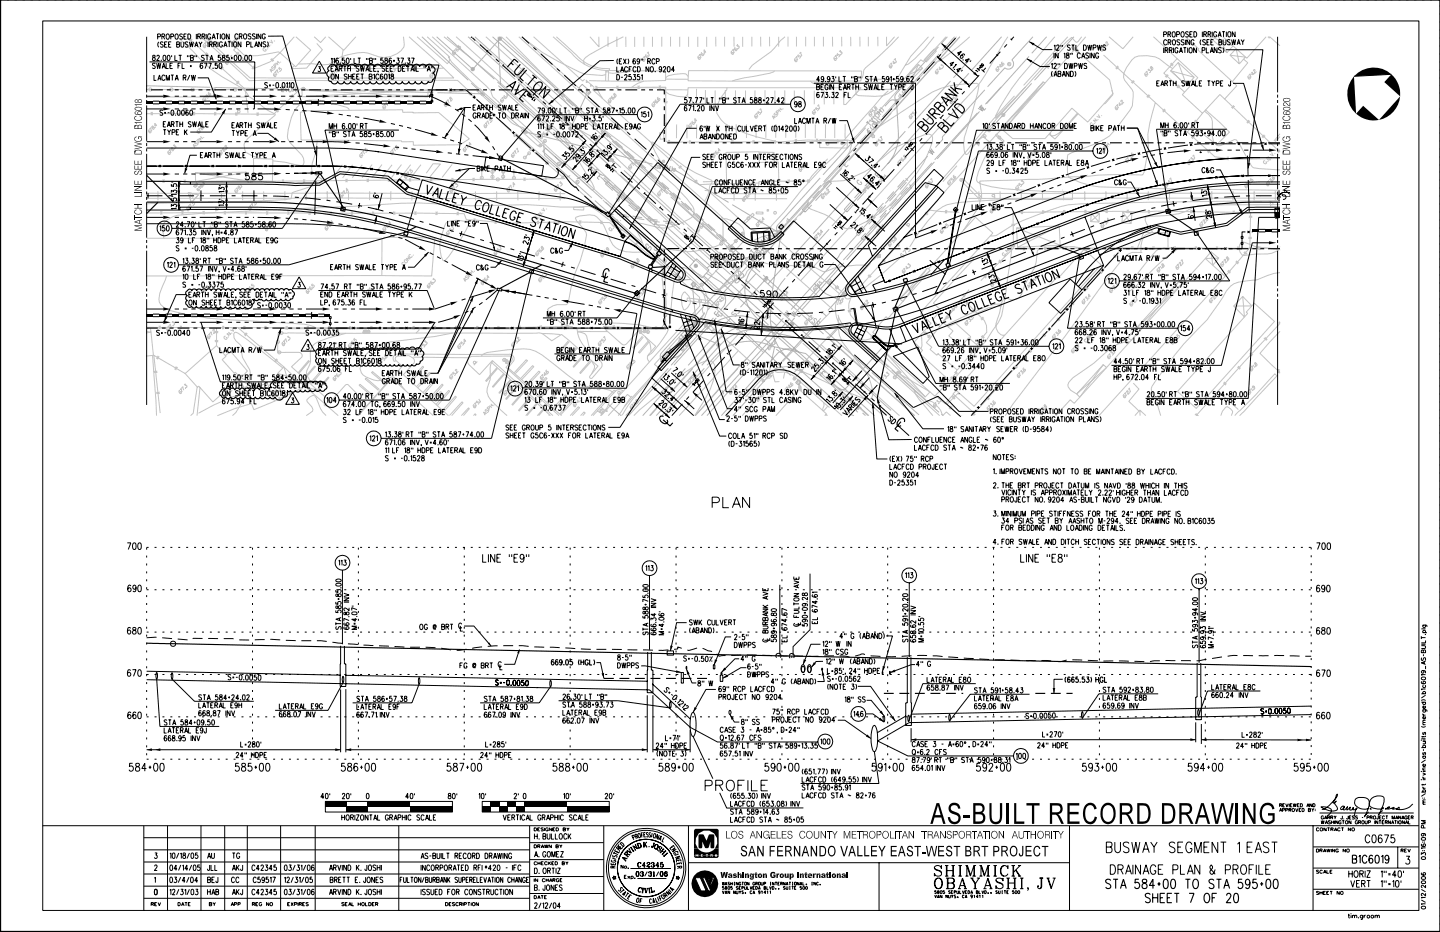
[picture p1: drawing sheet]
<svg xmlns="http://www.w3.org/2000/svg" width="432mm" height="279mm" viewBox="0 0 432 279" stroke-linecap="round" stroke-linejoin="round" font-family="sans-serif">
<g fill="none" stroke="#000" stroke-width=".3">
<path d="M.1 -.1v279.4h431.7M.2 0h431.6v279.2h-431.6zM12.8 6.3h412.7v266.6h-412.7zM44 11v16.7M44.8 18.6h31.6l-.1 14.1h-.5M45.8 16.7v.4l.7 .4-.1 .6h-.6l-.1-.5 .7-.5 .1-.3-.2-.2zM46.6 19.2l-.3-.3-.5 .1v.5l.7 .5 .1 .3-.3 .2-.6-.2M47 18.9l.3 1.6 .3-1.6 .3 1.6 .3-1.6M47.1 16.9l.2-.3 .5 .3-.8 1.2h.8M47.3 11l.7-.1 .1-.6-.8-.1v1.6M47.6 12.5a1.23 1.23 0 0 0 0 1.7M48.4 18h.1"/>
<path d="M48.5 10.9h.8v-.6l-.8-.1v1.6M48.8 20h.6M48.9 12.8l-.3-.3-.5 .3v.3l.8 .6-.3 .5-.5-.3M49 10.9l.4 .9M49.1 16.7l.1-.1a.91 .91 0 0 1 .1 1.5l-.4-.3zM49.3 13.3h.6M49.8 18.9v1.6h.7M49.9 10.4l.3-.2a.83 .83 0 0 1 .6 .8 .83 .83 0 0 1-.6 .8l-.3-.4zM50.2 12.5h-.9v1.7h.9M50.3 16.7l.2-.1a.85 .85 0 0 1 .5 .7 .85 .85 0 0 1-.5 .8l-.3-.6zM50.6 13.3h.4M51 19.7h.5"/>
<path d="M51.2 11l.7-.1v-.6l-.7-.1v1.6M51.3 12.5h-.8l.1 1.7h.7M51.5 16.6v.5M51.8 18.9h-.8v1.6h.8M52.4 16.6v1.5h.8M52.6 10.4l.2-.2a.77 .77 0 0 1 .7 .8 .77 .77 0 0 1-.8 .7l-.2-.6zM53 13.3l.7 .1 .1 .5-.3 .3h-.5v-1.7l.7 .1 .1 .4-.3 .3M53.4 19.7h.5M53.6 16.6h.9M54 16.6v1.5M54.2 18.9h-.8v1.6M54.3 12.5v1.4l.3 .3 .3-.1 .2-.4v-1.2"/>
<path d="M54.6 18.9v1.6h.7M54.7 10.4l-.3-.2-.5 .2v.3l.8 .6-.3 .4-.5-.2M55.1 10.9h.5M55.9 10.2h-.8v1.5h.8M56.2 16.6v.5M56.3 10.2a.79 .79 0 0 1 .9 .8 .79 .79 0 0 1-.9 .7zM56.4 12.8l-.3-.3-.6 .3 .1 .3 .8 .6-.3 .5-.6-.3M56.7 16.6v.5M56.8 12.5l.3 1.6 .3-1.6 .3 1.6 .3-1.6M57 19.7h.5M57 20h.5M57.1 17.3l.8 .1 .1 .4-.3 .3h-.6v-1.5l.8 .1v.5l-.2 .1"/>
<path d="M58.4 14.1l.5-1.6 .5 1.6M58.4 16.6v.5M58.6 13.6h.7M58.9 10.2v1.5M59 16.6v.5M59.3 10.9h.7l.1-.6-.8-.1v1.5M59.6 12.5l.5 .8v.8M59.7 10.9l.4 .8M60.6 10.9l.8-.1v-.5l-.8-.1v1.5M60.6 12.5l-.5 .8M60.7 19.2v-.2a.78 .78 0 0 0-.8 .7 .78 .78 0 0 0 .5 .8 .45 .45 0 0 0 .4-.6 .45 .45 0 0 0-.7-.1l-.1 .2M61 10.9l.4 .8"/>
<path d="M61.2 16.8l-.3-.2-.5 .2 .1 .4 .5 .2a.45 .45 0 0 1 .1 .7 .45 .45 0 0 1-.7-.2M61.2 18.9h.9l-.6 1.6M61.7 16.6h.8M61.8 10.2v1.5M62.1 16.6v1.5M62.4 12.5v1.6M62.5 18.9h.9l-.6 1.6M62.8 13.3l.8-.1v-.6l-.8-.1v1.6M62.9 18.1l.5-1.5 .5 1.5M63.1 17.6h.7M63.1 10.5a.46 .46 0 0 0-.5-.4 .46 .46 0 0 0-.3 .7v.3a.46 .46 0 0 0 .4 .6 .46 .46 0 0 0 .4-.6h-.2M63.2 13.3l.5 .8"/>
<path d="M63.6 11.7l.5-1.6 .5 1.6M64.1 13.3l.7-.1v-.6l-.7-.1v1.6M64.4 11.2h-.7M64.5 13.3l.4 .8M64.8 10.1h.8M65.1 18.9h-.6v.7a.47 .47 0 0 1 .7 .1 .47 .47 0 0 1-.1 .7 .47 .47 0 0 1-.7-.2M65.2 10.1v1.6M65.3 12.5v1.6M65.9 19l.1-.1a.88 .88 0 0 1 .5 .8 .88 .88 0 0 1-.5 .8l-.3-.6zM66.1 16.6h-.6l-.1 .6a.48 .48 0 0 1 .7 .1 .48 .48 0 0 1-.1 .7 .48 .48 0 0 1-.7-.2M66.1 10.1v1.6M66.7 12.9l-.3-.4a.74 .74 0 0 0-.7 .8 .74 .74 0 0 0 .8 .7l.2-.5h-.3"/>
<path d="M66.7 10.2l.2-.1a.83 .83 0 0 1 .6 .8 .83 .83 0 0 1-.6 .8 1.03 1.03 0 0 1-.2-1.5zM66.7 16.7v.4l.4 .1a.45 .45 0 0 1 .3 .7 .45 .45 0 0 1-.7 0 .45 .45 0 0 1 .3-.7l.3-.1 .1-.3-.2-.2zM67.1 14.1l.5-1.6 .5 1.6M67.3 13.6h.6M68.3 12.5h.9M68.6 16.6h-.6v.6a.48 .48 0 0 1 .7 .1 .48 .48 0 0 1-.1 .7 .48 .48 0 0 1-.7-.2M68.7 10.1v1.6l-.8-1.6v1.6M68.7 12.5v1.6M69.2 17.4h.6M69.5 17.1v.6M69.6 12.5v1.6M70.3 12.6l.1-.1a.83 .83 0 0 1 .6 .8 .83 .83 0 0 1-.6 .8l-.4-.6z"/>
<path d="M70.4 16.7l.2-.1a.85 .85 0 0 1 .5 .7 .85 .85 0 0 1-.5 .8l-.4-.6zM71.3 10.5l-.2-.3a.78 .78 0 0 0-.8 .6 .78 .78 0 0 0 .4 .9h.3l.3-.3M71.7 16.7l.1-.1a.85 .85 0 0 1 .5 .7 .85 .85 0 0 1-.5 .8l-.3-.6zM71.7 10.9l.8-.1v-.5l-.8-.2v1.6M72.2 10.9l.4 .8M72.2 12.5v1.6l-.8-1.6v1.6M72.8 18h.1M73.1 10.3l.3-.2a.77 .77 0 0 1 .6 .9 .77 .77 0 0 1-.7 .7l-.3-.6zM73.6 16.7l.1-.1a.89 .89 0 0 1 0 1.5l-.4-.6zM73.9 13.3h.8v-.6l-.8-.2v1.6M74.8 16.7l.2-.1a.89 .89 0 0 1 0 1.5h-.2l-.2-.6zM75.2 12.5v1.6h.7"/>
<path d="M75.3 10.3l-.6-.2-.3 .2 .1 .3a.7 .7 0 0 1 .6 1.1l-.7-.2M76.4 14.1l.5-1.6 .4 1.6M76.5 10.3l-.5-.2-.3 .2v.3a.7 .7 0 0 1 .7 1.1l-.7-.2M76.5 13.6h.7M76.9 10.1v1.6M78.2 10.1v1.6l-.8-1.6v1.6M78.4 12.5v1.6l-.8-1.6v1.6M79.5 10.5a.46 .46 0 0 0-.5-.4 .46 .46 0 0 0-.4 .6v.4a.46 .46 0 0 0 .5 .6 .46 .46 0 0 0 .4-.6h-.3M79.7 12.7l-.3-.2-.5 .2v.3l.8 .6-.1 .4-.7-.1M80.2 12.5l.2 .5v.6l-.2 .5M80.4 10.9l4.4-.1 10.1 36M95.4 20h.7l-.4 .5a.44 .44 0 0 1 .4 .7 .44 .44 0 0 1-.7 0"/>
<path d="M95.7 18.3l2.1 3.6h-4.1zM99.3 17.8l.3-.4v1.6M99.3 19.5h32.3l-2.6 9.3 4.5 2.1M100 17.8l.3-.4v1.6M100.1 19.8h-.8v1.6h.8M101.5 17.7l-.1-.2a.79 .79 0 0 0-.8 .6 .79 .79 0 0 0 .5 .9 .45 .45 0 0 0 .5-.4 .45 .45 0 0 0-.4-.5 .45 .45 0 0 0-.5 .4M102.1 18.9v.1zM103 19.8h.8M103.3 17.4h-.6l-.1 .7a.46 .46 0 0 1 .7 .1 .46 .46 0 0 1-.1 .7 .46 .46 0 0 1-.6-.2M103.4 19.8v1.6M104 17.5l.2-.1a.89 .89 0 0 1 .5 .8 .89 .89 0 0 1-.5 .8l-.3-.3zM104.3 19.8v1.6"/>
<path d="M105.1 19.8v1.6M105.1 17.4v.6M106.2 17.4v1.6h.7M107.3 17.4h.8M107.7 17.4v1.6M108.1 19.8l.3 1.6 .3-1.6 .3 1.6 .2-1.6M109.9 17.4v.6M110.3 17.4v.6M110.8 18.2l.8 .1 .1 .4-.3 .3h-.6v-1.6l.8 .1 .1 .4-.3 .3M110.9 19.8v1.6h.7M112.1 17.4v.6M112.6 17.4v.6"/>
<path d="M112.8 19.8h-.8v1.6h.8M114.8 17.4h-.6v.7a.47 .47 0 0 1 .6 0 .47 .47 0 0 1 0 .7 .47 .47 0 0 1-.7-.1M115.5 17.5v.5a.58 .58 0 0 1 .6 .3 .58 .58 0 0 1-.2 .7 .5 .5 0 0 1-.6-.5 .5 .5 0 0 1 .7-.5l.1-.5zM116.6 19.8h-.8v1.6h.8M117.4 17.7l-.1-.2a.79 .79 0 0 0-.8 .6 .79 .79 0 0 0 .5 .9 .44 .44 0 0 0 .4-.6 .44 .44 0 0 0-.7-.1v.2M117.8 19.8h-.8v1.6h.8M117.9 18.2h.5M118.1 17.9v.7M119 17.4h.7l-.4 .6a.45 .45 0 0 1 .4 .7 .45 .45 0 0 1-.8 0M119.4 19.8a.83 .83 0 0 1 .9 .5 .83 .83 0 0 1-.3 1l-.6 .1zM120.2 17.4h.8l-.6 1.6M121.5 19.8h-.8v1.6h.8"/>
<path d="M121.5 18.9v.1zM121.9 19.8h.9M122.2 17.4h.7l-.4 .6a.47 .47 0 0 1 .4 .8 .47 .47 0 0 1-.8-.1M122.3 19.8v1.6M123.3 17.4h.9l-.6 1.6M124.4 19.8v1.6M124.8 19.8v1.6h.7M127.2 19.8v.5M127.6 19.8v.5M129.4 19.8v.5M129.8 19.8v.5M141.5 11l-.3 .3"/>
<path d="M141.7 11.4l.8 .8M143.9 13.3l3.5 3.2M146.3 15.1l-.4 .5M148.7 17.7l.9 .8M150.9 19.7l3.5 3.2M151.1 19.4l-.4 .4M156.5 11l2.2 2M160 14.2l.9 .8M162.2 16.2l3.5 3.2M184.1 18.1l-4.2 .1-15.4 13.1M184.9 20v1.6h.8M185.2 17.6a1.32 1.32 0 0 0 0 1.6"/>
<path d="M185.7 18.3h.5M186.5 17.6h-.8v1.6h.8M186.9 17.6l.9 1.6M187.8 17.6l-.9 1.6M188.2 17.6a1.17 1.17 0 0 1 0 1.6M189.4 20h-.8v1.6M190.5 17.8l-.1-.1a.79 .79 0 0 0-.7 .6 .79 .79 0 0 0 .4 .9 .44 .44 0 0 0 .4-.6 .44 .44 0 0 0-.6-.2l-.1 .3M191.2 20a.79 .79 0 0 1 .8 .8 .79 .79 0 0 1-.8 .8zM191.8 18.1l-.2 .4a.42 .42 0 0 1-.6-.4 .42 .42 0 0 1 .7-.3v1.1l-.3 .3-.3-.2M192.3 17.6v.5M192.7 17.6v.5M194.2 18.3h.7l.1-.5-.8-.2v1.6"/>
<path d="M194.5 20v1.6l-.8-1.6v1.6M194.6 18.3l.5 .9M196.4 18a.48 .48 0 0 0-.6-.4 .48 .48 0 0 0-.3 .6v.4a.48 .48 0 0 0 .3 .6 .48 .48 0 0 0 .6-.4M196.8 18.4l.8-.1v-.6l-.8-.1v1.6M280.2 18.5l-3.2 3.5M282.1 16.3l-.7 .9M282.3 13.1l11 9.8M283.7 19.4l-2.7-2.5 9.7 8.9M285.6 19.7l-.7-.7 1.1-.4-1 1.2M286.4 19.4l.4-.1-1.1 1.2M286.5 11.4l-3.1 3.6M287.8 16.5l-.7-.7 1.2-.3-1.1 1.2"/>
<path d="M288.8 17.9h.1M289.2 16.6v-.3a.8 .8 0 0 0-1 .2 .8 .8 0 0 0 0 1 .46 .46 0 0 0 .6-.3 .46 .46 0 0 0-.3-.6l-.4 .1M290.1 18.6l-.6-.6 1.1-.4-1 1.2M291.2 18.1l-.3 .4M294 19.6l.5 .4a.36 .36 0 0 1-.4 0 .36 .36 0 0 1-.1-.4zM294.3 19.1l.7 .5a.4 .4 0 0 1-.5 0 .4 .4 0 0 1-.2-.5zM298.8 16.3l.5 .5M300 15.5l-3.2 3.5M301.9 13.3l-.8 .9M303.1 11.6l.4 .4M304 11l-.9 1M307.9 17.6l4 2.4h2.9"/>
<path d="M308.6 12.5l4 2.4h2.9M315.2 19.3l.3-.3v1.6M316 19.4l.1-.3 .4-.1 .3 .4-.8 1.2h.8M316 13.8l.3-.3 .1 1.6M316 15.9v1.6M316.9 13.9l.2-.4 .5 .3-.8 1.3h.8M317.3 19v.5M317.3 15.9v1.6l-.8-1.6v1.6M317.8 19v.5M318.1 13.5v.5M318.6 13.5v.5M319 16.2l.3-.3v1.6"/>
<path d="M319.2 19a.81 .81 0 0 1 .9 .8 .81 .81 0 0 1-.9 .8zM319.9 15.9v.5a.58 .58 0 0 1 .6 .3 .58 .58 0 0 1-.2 .8 .51 .51 0 0 1-.6-.6 .51 .51 0 0 1 .7-.4v-.6zM320.5 19l.3 1.6 .3-1.6 .3 1.6 .3-1.6M320.9 13.7l-.3-.2-.5 .2v.3l.8 .6-.1 .4-.4 .1-.3-.3M321.1 15.9v.5M321.3 13.5h.9M321.5 15.9v.5M321.8 13.5v1.6M322.1 19.8l.8-.1v-.6l-.8-.1v1.5M322.6 13.5v1.6h.7M323.4 19l.3 1.5 .3-1.5 .3 1.5 .3-1.5M323.9 16.2a.47 .47 0 0 0-.6-.3 .47 .47 0 0 0-.3 .6l.1 .6 .3 .4 .5-.4"/>
<path d="M324.3 17.5l.6-1.7 .4 1.7M324.9 13.5a.81 .81 0 0 1 .9 .8 .81 .81 0 0 1-.9 .8zM325.1 16.9h-.6M325.9 19.2l-.3-.2-.6 .2 .1 .4 .6 .2a.45 .45 0 0 1 0 .7 .45 .45 0 0 1-.7-.2M326.2 13.5l.3 1.6 .3-1.6 .3 1.6 .2-1.6M326.4 16.1l-.3-.3-.5 .3v.3l.8 .6-.3 .5-.5-.3M326.8 15.8v1.7M327.8 14.3l.7-.1v-.6l-.7-.1v1.6M328.1 15.8v1.7l-.8-1.7v1.7M329 13.5l.4 1.6 .3-1.6 .3 1.6 .3-1.6M329.4 16.2a.46 .46 0 0 0-.5-.4 .46 .46 0 0 0-.4 .6v.5a.47 .47 0 0 0 .5 .6 .47 .47 0 0 0 .4-.6h-.3M331.5 13.7l-.5-.2-.3 .2v.3a.72 .72 0 0 1 .7 1l-.7-.2"/>
<path d="M348.9 10.3l.8-.1v-.6l-.8-.1v1.6M348.9 14.3v1.6M349.4 15h.7v-.6l-.7-.1v1.6M349.8 15l.4 .9M349.8 12.3l-.1-.3a.78 .78 0 0 0-.8 .5 .78 .78 0 0 0 .3 .9h.5l.1-.3M350.2 10.3l.7-.1v-.6l-.7-.1v1.6M350.3 12.7l.7-.1 .1-.6-.8-.1v1.6M350.6 15h.8v-.6l-.8-.1v1.6M350.6 10.3l.5 .8M350.7 12.7l.4 .8M351.1 15l.4 .9M351.6 12.1l.3-.2a.81 .81 0 0 1 .6 .8 .81 .81 0 0 1-.6 .8l-.4-.6z"/>
<path d="M351.7 9.6l.1-.1a.81 .81 0 0 1 .6 .8 .81 .81 0 0 1-.6 .8 1.13 1.13 0 0 1-.1-1.5zM351.9 14.3v1.6M352.8 10.3h.8v-.7l-.8-.1v1.6M353.2 14.7a.46 .46 0 0 0-.5-.4 .46 .46 0 0 0-.4 .6v.4a.47 .47 0 0 0 .5 .6 .47 .47 0 0 0 .4-.6h-.3M353.6 15.8l.5-1.5 .5 1.5M353.8 12.1l-.3-.2-.6 .2 .1 .3 .8 .7-.3 .4-.6-.2M353.8 15.3h.6M354.4 9.6l.1-.1a.84 .84 0 0 1 .6 .8 .84 .84 0 0 1-.6 .8l-.4-.6zM354.9 14.3h.8M355 12.1l-.3-.2-.5 .2v.3l.8 .6-.3 .5-.5-.2M355.3 14.3v1.5M355.5 11.9v1.6"/>
<path d="M356.1 14.3v1.5M356.3 9.8l-.2-.3-.6 .3 .1 .3 .5 .2a.44 .44 0 0 1 .1 .7 .44 .44 0 0 1-.7-.1M356.7 11.9v1.6l-.8-1.6v1.6M356.8 14.4l.1-.1a.81 .81 0 0 1 .6 .8 .81 .81 0 0 1-.6 .7 1.09 1.09 0 0 1-.1-1.4zM356.8 10.3h.5M357.6 9.5h-.8v1.6h.8M358 9.5a.81 .81 0 0 1 .9 .8 .81 .81 0 0 1-.9 .8zM358 12.2a.46 .46 0 0 0-.5-.3 .46 .46 0 0 0-.3 .6v.4a.46 .46 0 0 0 .4 .6 .46 .46 0 0 0 .4-.6h-.3M358.8 14.3v1.5l-.9-1.5v1.5M360.1 11.9a1.39 1.39 0 0 0 0 1.6M360.5 15.1l.8-.1-.1-.7h-.7v1.5M360.5 9.5v1.6"/>
<path d="M361 10.3l.7-.1v-.6l-.7-.1v1.6M361.4 10.3l.4 .8M361.5 12.1l-.3-.2-.6 .2 .1 .3 .8 .6-.3 .5-.6-.2M361.7 14.3v1.5h.8M361.9 12.6h.5M362.2 10.3l.8-.1v-.6l-.8-.1v1.6M362.7 11.9h-.8v1.6h.8M362.7 10.3l.4 .8M362.9 15.8l.5-1.6 .5 1.6M363 15.3h.7M363.1 12.6h.5M363.5 9.5v1.6"/>
<path d="M363.9 11.9h-.8v1.6h.8M364.8 9.9a.46 .46 0 0 0-.5-.4 .46 .46 0 0 0-.4 .6v.4a.47 .47 0 0 0 .5 .6 .47 .47 0 0 0 .4-.6h-.3M364.9 14.2v1.6l-.8-1.6v1.6M365.2 11.1l.5-1.6 .5 1.6M365.4 10.6h.6M365.5 12.6l.8 .1v.6l-.3 .2h-.5v-1.6l.8 .1v.5l-.3 .1M366.2 14.5l-.3-.3-.5 .3 .1 .4 .7 .4v.3l-.3 .2-.5-.2M366.5 9.5h.8M366.7 14.2l.3 .8-.3 .8M366.8 11.9v1.1l.3 .5 .5-.3v-1.3M366.9 9.5v1.6M367.6 14.9h11.1l-4.4 35.6"/>
<path d="M367.7 9.5v1.6M368.4 9.6l.1-.1a.81 .81 0 0 1 .6 .8 .81 .81 0 0 1-.6 .8 1.09 1.09 0 0 1-.1-1.5zM368.9 12.1l-.3-.2-.6 .2 .2 .4 .5 .2a.45 .45 0 0 1 .1 .7 .45 .45 0 0 1-.8-.2M369.3 11.9l.3 1.5 .3-1.5 .3 1.5 .3-1.5M370.4 9.5v1.6l-.9-1.6v1.6M371 13.4l.4-1.5 .5 1.5M371.1 12.9h.7M372.1 11.9l.5 .7v.8M373.1 11.9l-.5 .7M383.1 11v16.7M44 28.4v.9M44 30v.9"/>
<path d="M44 31.6v10.6M44 32.7h5M44 28.8h5M45.9 30.3h1.9M45.9 31.1h1.9M46.2 22.5v1.6h.7M47.3 24.1l.5-1.6 .5 1.6M47.5 23.6h.6M48.6 20.5l.5-1.6 .5 1.6M48.8 33.2l-.3-.2-.6 .2 .1 .3 .8 .6-.1 .4-.8-.2M49 37.2h.4M49 38.9h.8"/>
<path d="M49.3 33.7h.5M49.3 34h.5M49.4 38.9v1.5M49.4 22.9a.47 .47 0 0 0-.6-.4 .47 .47 0 0 0-.3 .6l.1 .6 .3 .4 .5-.4M49.7 30.3h1.9M49.7 31.1h1.9M49.7 36.5h-.7v1.6h.7M49.9 24.1v-1.6l.5 1.6 .4-1.6v1.6M50.2 38.1l.5-1.6 .4 1.6M50.2 38.9l.5 .7v.8M50.3 33.8h.5M50.3 37.5h.7"/>
<path d="M51.2 38.9l-.5 .7M51.3 22.5h.8M51.4 37.2l.7-.1v-.6h-.7v1.6M51.5 33.1l.1-.1a.85 .85 0 0 1 .5 .8 .85 .85 0 0 1-.5 .8l-.3-.7zM51.6 39.7l.8-.1v-.7h-.8v1.5M51.7 22.5v1.6M51.8 37.2l.4 .9M52.4 32.7h1.3M52.4 28.8h1.3M52.5 24.1l.5-1.6 .5 1.6M52.6 34.4h.1M52.6 36.5h.9"/>
<path d="M52.7 23.6h.6M52.9 39.6h.5M53.1 36.5v1.6M53.4 33.1l.1-.1a.89 .89 0 0 1 0 1.6l-.3-.7zM53.5 30.3h1.9M53.5 31.1h1.9M53.7 38.9h-.8v1.5h.8M53.9 36.5v1.6M53.9 37.2h.9M54.6 33.1l.2-.1a.89 .89 0 0 1 0 1.6l-.2-.1-.2-.6zM54.8 36.5v1.6M54.9 32.7h1.3"/>
<path d="M54.9 28.8h1.3M54.9 23.3l.8-.2v-.4l-.8-.2v1.6M55.3 38.9v1.5M55.4 23.3l.4 .8M55.6 39.5l.6 .9M56.2 38.9l-.9 1M56.4 33.2v-.1a.79 .79 0 0 0-.8 .5 .79 .79 0 0 0 .3 .9 .43 .43 0 0 0 .5-.1 .43 .43 0 0 0 0-.6 .43 .43 0 0 0-.6 0l-.1 .3M56.9 22.5l-.7 1.6M57.1 33.1l.2-.1a.85 .85 0 0 1 .5 .8 .85 .85 0 0 1-.5 .8l-.4-.7zM57.3 36.7l-.3-.2h-.4l-.1 .5 .7 .4 .1 .4-.3 .3-.5-.3M57.3 30.3h1.9M57.3 31.1h1.9"/>
<path d="M57.4 22.5l.3 1.6 .3-1.6 .3 1.6 .3-1.6M57.4 32.7h1.3M57.4 28.8h1.3M57.7 36.5l.3 1.6 .3-1.6 .3 1.6 .3-1.6M59.3 23.3h3.2l2.3 6.5M59.3 38.1l.5-1.6 .5 1.6M59.5 37.5h.7M59.9 32.7h5M59.9 28.8h5M60.6 36.5v1.6h.7M61.1 30.3h1.9M61.1 31.1h1.9"/>
<path d="M61.7 37.2h.5M62.5 36.5h-.8v1.6h.8M63.9 20.4h.1M64.9 30.3h1.9M64.9 31.1h1.9M67.7 32.7l-4.3 6.9h-6.3M68.4 32.7h1.2M68.4 28.8h1.2M68.7 30.3h1.9M68.7 31.1h1.9M69.5 37.5h.5M69.5 39.1h.9"/>
<path d="M70 39.1v1.6M70.3 36.8h-.8v1.6h.8M70.8 38.4l.4-1.6 .5 1.6M70.8 39.1l.5 .8v.8M70.9 32.7h1.2M70.9 28.8h1.2M70.9 37.8h.7M71.8 39.1l-.5 .8M72 37.5l.7-.1 .1-.5-.8-.1v1.6M72.2 40l.7-.1 .1-.6-.8-.2v1.6M72.4 37.5l.4 .9M72.5 30.3h2"/>
<path d="M72.5 31.1h2M73.2 36.8h.9M73.3 32.7h1.3M73.3 28.8h1.3M73.5 39.9h.4M73.6 36.8v1.6M74.3 39.1h-.8v1.6h.8M74.5 37.5h.8M74.5 36.8v1.6M75.3 36.8v1.6M75.8 28.8h5M76.4 30.3h1.9"/>
<path d="M76.4 31.1h1.9M77.2 40h3.2l3.2 2.5M77.2 32.7h5M77.9 37l-.3-.2-.6 .2 .2 .4 .5 .2a.43 .43 0 0 1 0 .7 .43 .43 0 0 1-.7-.2M78.3 36.8l.3 1.6 .3-1.6 .3 1.6 .3-1.6M80 38.4l.4-1.6 .5 1.6M80.1 37.8h.7M80.2 30.3h1.9M80.2 31.1h1.9M80.2 25l-.3-.3-.4 .1-.1 .5 .8 .5v.3l-.3 .2-.5-.2M80.7 25.5h.5M80.7 25.8h.5"/>
<path d="M81.1 36.8v1.6h.8M81.7 25.5h.5M82.3 37.5h.5M82.9 24.8l.1-.1a.88 .88 0 0 1 .6 .8 .88 .88 0 0 1-.6 .8l-.3-.3zM83.1 36.8h-.8v1.6h.8M84 30.3h1.9M84 31.1h1.9M84.1 26.2h.1M84.3 28.8h1.2M84.8 24.8a.79 .79 0 0 1 .8 .7 .79 .79 0 0 1-.5 .8l-.4-.3zM85.7 32.8l1.2 .1M85.9 25.1l.3-.4v1.6"/>
<path d="M86.6 25.1l.3-.4v1.6M86.8 28.8h1.2M87.5 24.8a.79 .79 0 0 1 .8 .7 .79 .79 0 0 1-.5 .8l-.4-.3zM87.8 30.3h1.9M87.8 31.1h1.9M88.2 32.9l1.2 .1M89.3 28.8h1.2M90.7 33.1l1.2 .1M91.6 30.3h1.9M91.6 31.1h1.9M91.8 28.8h5M93.2 33.3l4.9 .5"/>
<path d="M95.4 30.3h1.9M95.4 31.1h1.9M95.5 29.7l-.1 2.1M98.7 38.6v-1.6l.5 1.6 .5-1.6v1.6M98.7 39.4v.5M99.2 30.3h1.9M99.2 31.1h1.9M99.3 39.4v.5M99.3 20.5h.5M99.5 22.3l.1-.1a.81 .81 0 0 1 .7 .8 .81 .81 0 0 1-.7 .8 .99 .99 0 0 1-.1-1.5zM100.1 37v1.6M100.1 37.8h.9"/>
<path d="M100.2 28.8h1.3M100.5 21.4l.5-1.6 .5 1.6M100.7 20.9h.6M101 37v1.6M101 39.4v.5M101.5 22.2v1.6l-.8-1.6v1.6M101.5 39.4v.5M101.5 34.3l1.3 .1M101.7 20.5h.7v-.6l-.7-.1v1.6M102.1 20.5l.5 .9M102.7 28.8h1.3M103 30.3h1.9"/>
<path d="M103 31.1h1.9M103.4 37.3l-.1-.2a.79 .79 0 0 0-.8 .6 .79 .79 0 0 0 .5 .9 .46 .46 0 0 0 .4-.5 .46 .46 0 0 0-.6-.4l-.2 .4M103.8 39.6l-.3-.2-.5 .2v.3l.8 .6-.3 .5-.5-.2M104 38.5v.1zM104 34.6l1.2 .2M104 22.4l-.3-.2-.5 .2 .1 .4 .5 .2a.45 .45 0 0 1 .1 .7 .45 .45 0 0 1-.7-.1M104.3 39.4h.8M104.3 20.5h.8M104.5 22.9h.8M104.5 22.2v1.6M104.7 37.1l.1-.1a.92 .92 0 0 1 0 1.6l-.3-.7zM104.7 39.4v1.6"/>
<path d="M105.2 28.8h1.3M105.3 22.2v1.6M105.7 22.9h.5M105.9 37.1l.2-.1a.92 .92 0 0 1 0 1.6l-.3-.3zM106.5 35l1.2 .2M106.5 22.2h-.8v1.6h.8M106.8 30.3h1.9M106.8 31.1h1.9M107 22.9h.4M107 37v.6M107.6 20l-.3-.2-.5 .2v.3l.8 .6-.3 .5-.5-.2M107.7 28.8h5"/>
<path d="M107.8 22.2h-.8v1.6h.8M108.1 37.8l.7-.1v-.6l-.7-.1v1.6M108.1 22.2h.9M108.5 37.8l.4 .8M108.6 22.2v1.6M108.7 39.4h-.6l-.1 .7a.47 .47 0 0 1 .7 0 .47 .47 0 0 1-.1 .7 .47 .47 0 0 1-.7-.1M109 35.4l4.9 .9M109.3 39.5v.4a.58 .58 0 0 1 .7 .4 .58 .58 0 0 1-.2 .7 .5 .5 0 0 1-.6-.5 .5 .5 0 0 1 .6-.5l.2-.2-.1-.3zM109.3 37h.9M109.7 21.4l.5-1.6 .4 1.6M109.8 37v1.6M109.8 20.9h.7"/>
<path d="M110.6 30.3h2M110.6 31.1h2M110.7 22.9l.7 .1 .2 .5-.4 .3h-.5v-1.6l.8 .1 .1 .3-.4 .3M111.2 39.4h-.6l-.1 .7a.47 .47 0 0 1 .7 0 .47 .47 0 0 1 0 .7 .47 .47 0 0 1-.7-.1M112 22.5l.3-.3v1.6M112 39.9v.6M112 20.5h.5M112.9 39.5v.4a.58 .58 0 0 1 .7 .4 .58 .58 0 0 1-.3 .7 .5 .5 0 0 1-.5-.5 .5 .5 0 0 1 .6-.5l.1-.5zM113.4 21.3l-.1 .4M113.6 22.6a.48 .48 0 0 0-.6-.4 .48 .48 0 0 0-.3 .6v.4a.48 .48 0 0 0 .3 .6 .48 .48 0 0 0 .6-.4M114.5 30.3h1.9M114.5 31.1h1.9"/>
<path d="M114.8 22.4l-.3-.2a.9 .9 0 0 0 0 1.6 .44 .44 0 0 0 .3-.7 .44 .44 0 0 0-.7-.1l-.1 .3M114.8 39.4h-.6l-.1 .7a.47 .47 0 0 1 .7 0 .47 .47 0 0 1 0 .7 .47 .47 0 0 1-.7-.1M115.4 22.3l.2-.1a.89 .89 0 0 1 0 1.6l-.4-.7zM115.4 20l-.3-.2-.6 .2 .1 .3 .8 .6-.3 .5-.6-.2M115.8 20.5h.5M116.1 39.5l.2-.1a.89 .89 0 0 1 0 1.6l-.4-.7zM116.1 28.8h1.3M116.5 22.5l.3-.3v1.6M117 20.5h.5M117.2 37l1.2 .3M117.3 22.3v.4a.58 .58 0 0 1 .7 .4 .58 .58 0 0 1-.2 .7 .5 .5 0 0 1-.6-.6 .5 .5 0 0 1 .6-.4l.2-.2-.1-.3zM117.4 39.5l.2-.1a.89 .89 0 0 1 0 1.6l-.4-.7z"/>
<path d="M118.3 30.3h1.9M118.3 31.1h1.9M118.6 28.8h1.3M119.6 39h-22.2l5.3 23.7M119.7 37.6l1.1 .3M120.7 20.5h.5M121.1 28.8h1.3M122.1 30.3h1.9M122.1 31.1h1.9M122.1 38.2l1.2 .3M123.2 21.4l.5-1.6 .4 1.6M123.3 20.9h.7"/>
<path d="M123.6 28.8h5M124.5 38.8l4.8 1.3M125.9 30.3h1.9M125.9 31.1h1.9M128.1 21.4l.5-1.6 .5 1.6M128.3 20.9h.6M129.3 28.3h.5v.5h-.5zM129.3 30.1h.5v.5h-.5zM129.5 28.8v1.3M134.2 26.9h-4.7v1.4M134.8 26.6l.7 .6M135.5 26.6l-.7 .6"/>
<path d="M136.1 26.9h3.6l1.8 1.6M136.5 32.7l1 .7M137 33l2.4-.8-1.9 14M138.5 34.1l1 .8M140.4 35.7l1 .8M141.2 32.2h-1.8l-6.1 9.2M141.8 32.2h.6M142.2 28.7v.9M142.3 37.4l3.4 3.7M142.6 29.1l-.8 .1M142.6 31.5h-.8v1.5h.8M142.8 34.2a.48 .48 0 0 0-.6-.4 .48 .48 0 0 0-.4 .6v.4a.49 .49 0 0 0 .5 .7 .49 .49 0 0 0 .5-.7h-.3"/>
<path d="M142.9 29.8l4.5 4M143.1 33l.5-1.5 .4 1.5M143.2 34.6l.7-.1 .1-.5-.8-.2v1.6M143.2 32.5h.7M143.6 34.6l.4 .8M144.3 32.2l.7-.1 .1-.5-.8-.1v1.5M144.5 35.4l.4-1.6 .5 1.6M144.6 34.9h.7M144.7 32.2l.4 .8M145.6 31.5h.8M145.7 33.8a.81 .81 0 0 1 .9 .8 .81 .81 0 0 1-.9 .8zM146 31.5v1.5"/>
<path d="M146.8 32.2h.9M146.8 31.5v1.5M146.9 34.6h.5M147.7 31.5v1.5M147.7 33.8h-.8v1.6h.8M148.1 34v.9M148.5 34.4l-.9 .1M148.8 35.1l4.5 4M149.4 33.8h.8M149.8 33.8v1.6M150.2 31.7l-.3-.2-.5 .2v.3l.8 .6-.1 .4-.7-.2M150.7 31.5l.2 1.5 .3-1.5 .3 1.5 .3-1.5"/>
<path d="M150.9 33.9l.1-.1a.82 .82 0 0 1 .7 .8 .82 .82 0 0 1-.7 .8 1.15 1.15 0 0 1-.1-1.5zM152.3 33l.5-1.5 .4 1.5M152.4 32.5h.7M153.4 33.8a.81 .81 0 0 1 .9 .8 .81 .81 0 0 1-.9 .8zM153.5 31.5v1.5h.7M154 39.3v.9M154.5 39.8h-1M154.6 32.2h.5M154.7 34.6l.7-.1 .1-.5-.8-.2v1.6M155.1 34.6l.4 .8M155.4 31.5h-.8v1.5h.8M155.8 23.6l-.5 .5"/>
<path d="M155.8 24.1l.8 .8M155.9 35.4l.5-1.6 .5 1.6M156.1 34.9h.7M157.2 33.8v1.6M158 26.1l3.5 3.2M158.4 28l.2-.1a.38 .38 0 0 1 0 .5 .38 .38 0 0 1-.5 .1zM158.4 33.8v1.6l-.8-1.6v1.6M158.7 28.6l.4-.3a.38 .38 0 0 1 0 .5 .38 .38 0 0 1-.5 .1zM159.1 28.9l.4 .4M159.5 28.8l-.4 .5M160.2 29.4l-.1-.2-.3 .1v.3l-.3 .1 .2 .3M160.6 29.6l-.6 .6h.3"/>
<path d="M160.7 27.7l-.9 .9M161.2 37.4l.3-.3v1.6M161.2 32.4h.9l-.6 1.5M162 34.9l-.1-.1a.79 .79 0 0 0-.8 .5 .79 .79 0 0 0 .3 1 .43 .43 0 0 0 .6-.2 .43 .43 0 0 0-.1-.5 .43 .43 0 0 0-.6 0l-.1 .2M162 37.4l.2-.3v1.6M162.1 39.7l-.3-.2-.6 .2 .2 .4 .7 .5-.3 .5-.6-.2M162.5 34.7h.8l-.6 1.6M162.7 37.4l.3-.3v1.6M162.8 30.5l.9 .8M163.3 32.9l-.4 .4a.48 .48 0 0 1-.4-.6 .48 .48 0 0 1 .6-.3 .79 .79 0 0 1 .3 .9 .79 .79 0 0 1-.8 .5v-.1M163.9 33.8h.1M163.8 35.1l.2-.4 .5 .3-.8 1.3h.9"/>
<path d="M164.1 37.1v1.6h.7M164.5 32.4a.79 .79 0 0 1 .8 .6 .79 .79 0 0 1-.5 .9l-.4-.3zM165 32.4l3.5 3.2M165.1 36.2h.1M165.2 32.1l-.5 .5M165.3 37.9h.5M165.7 35.1l.2-.4 .5 .3-.8 1.3h.9M165.8 32.4a.79 .79 0 0 1 .8 .6 .79 .79 0 0 1-.5 .9l-.4-.3zM166.1 37.1h-.8v1.6M166.9 32.4v.5M167 20.5l.9 .9M167.1 39.6a.79 .79 0 0 1 .8 .6 .79 .79 0 0 1-.5 .9l-.5-.3z"/>
<path d="M167.6 34.7h-.6l-.1 .7a.48 .48 0 0 1 .7 0 .48 .48 0 0 1 0 .7 .48 .48 0 0 1-.7-.1M167.7 37.4l.3-.3v1.6M167.9 32.4v1.5h.7M168.5 37.2v.4a.58 .58 0 0 1 .7 .4 .58 .58 0 0 1-.3 .7 .51 .51 0 0 1-.6-.5 .51 .51 0 0 1 .7-.5l.1-.5zM169 39.6a.79 .79 0 0 1 .8 .6 .79 .79 0 0 1-.5 .9l-.3-.1-.2-.6zM169.1 32.4h.8M169.2 22.5l3.5 3.3M169.4 34.7v1.6M169.5 32.4v1.5M169.7 37.1v.5M169.8 36.8l.9 .8M169.9 36.4l-.4 .4"/>
<path d="M170.2 39.6l.2-.1a.92 .92 0 0 1 0 1.6l-.4-.7zM170.2 37.1v.5M170.7 34.7v1.6l-.8-1.6v1.6M171.1 34.7l.5 1.6 .5-1.6M171.3 39.5h.9l-.6 1.6M171.6 32.4v.5M171.7 37.1v1.6M171.7 37.9h.8M172 38.8l3.5 3.2M172.2 32.4v.5M172.5 37.1v1.6M172.6 33.1l.8 .1v.6l-.2 .1h-.6v-1.5l.8 .1v.4l-.2 .2"/>
<path d="M172.7 39.9l.2-.4 .5 .3-.8 1.3h.8M173 37.1a.81 .81 0 0 1 .8 .8 .81 .81 0 0 1-.8 .8zM173.9 32.4v.5M174.1 26.9l.8 .8M174.2 37.9h.7v-.7l-.7-.1v1.6M174.4 32.4v.5M175.3 34.7v1.6M175.3 35.5h.8M175.5 37.9h.5M176.1 34.7v1.6M176.3 28.9l3.5 3.2M176.3 37.1h-.8v1.6h.8"/>
<path d="M176.6 35.4h.6M176.6 35.7h.6M176.7 32.6l-.3-.2-.5 .2 .1 .3 .7 .6-.3 .4-.5-.2M177.2 32.4h.8M177.6 32.4v1.5M177.7 34.7h.7l-.4 .6a.47 .47 0 0 1 .4 .7 .47 .47 0 0 1-.8 0M177.9 37.1v1.6h.7M178.4 33.9l.5-1.5 .5 1.5M178.4 39.8l.4 .3M178.6 33.4h.6M179 36.2h.1M179.1 38.7l.5-1.6 .4 1.6"/>
<path d="M179.2 38.2h.7M180.2 34.7h-.6v.7a.46 .46 0 0 1 .7 .1 .46 .46 0 0 1-.1 .6 .46 .46 0 0 1-.7-.1M180.3 37.1h.8M180.7 37.1v1.6M180.8 34.7v.6M181.1 33.3l.9 .8M181.6 32.4h-.6l-.1 .6a.47 .47 0 0 1 .7 .1 .47 .47 0 0 1-.1 .7 .47 .47 0 0 1-.7-.2M181.6 37.9h.4M182.2 32.4v.5a.58 .58 0 0 1 .7 .3 .58 .58 0 0 1-.2 .7 .5 .5 0 0 1-.6-.5 .5 .5 0 0 1 .6-.5l.2-.2-.1-.3zM182.3 37.1h-.7v1.6h.7M182.7 37.9l.8-.1v-.5l-.8-.2v1.6M183.2 37.9l.4 .8"/>
<path d="M183.3 35.3l3.5 3.2M183.4 32.4h.9l-.7 1.5M184 38.7l.5-1.6 .5 1.6M184.2 38.2h.6M184.7 33.2h.5M184.9 22.4a.81 .81 0 0 1 .9 .8 .81 .81 0 0 1-.9 .8zM185 32.8v.7M185.2 37.1v1.6h.8M185.7 32.7l.3-.3v1.5M186.1 21.6l.4-1.6 .6 1.6M186.2 21.1h.7M186.3 23.2h.5"/>
<path d="M187.1 32.4h-.6v.6a.47 .47 0 0 1 .6 0 .47 .47 0 0 1 0 .7 .47 .47 0 0 1-.7-.1M187.3 22.7l.2-.3 .5 .3-.8 1.3h.9M187.5 37.9h.5M187.8 33.8h.1M188.1 39.6l.9 .8M188.2 20.4l-.3-.4a.8 .8 0 0 0-.7 .8 .8 .8 0 0 0 .7 .8l.3-.4M188.3 37.1h-.8v1.6h.8M188.5 32.4h.3a.91 .91 0 0 1-.1 1.5l-.3-.3zM188.6 20.7h.5M189.2 22.4h-.6v.6a.46 .46 0 0 1 .6 .1 .46 .46 0 0 1 0 .7 .46 .46 0 0 1-.7-.2M189.5 37.6a.39 .39 0 0 1-.4 .5 .39 .39 0 0 1-.3-.5l.3-.5a.92 .92 0 0 1-.1 1.6l-.2-.2M189.8 32.4a.79 .79 0 0 1 .8 .6 .79 .79 0 0 1-.5 .9l-.5-.3z"/>
<path d="M189.9 22.4h.7l-.4 .6a.46 .46 0 0 1 .4 .7 .46 .46 0 0 1-.8-.1M189.9 38.7l.5-1.6 .5 1.6M190.1 38.2h.7M190.7 20.4a.48 .48 0 0 0-.5-.4 .48 .48 0 0 0-.4 .6v.4a.48 .48 0 0 0 .4 .6 .48 .48 0 0 0 .5-.4M191 34.3l-29.7 .1-11.2 13M191.8 22.4h-.6l-.1 .6a.46 .46 0 0 1 .7 .1 .46 .46 0 0 1-.1 .7 .46 .46 0 0 1-.7-.2M192.1 37.5l-.2-.3a.78 .78 0 0 0-.8 .5 .78 .78 0 0 0 .3 .9l.4 .1 .2-.2 .1-.4h-.3M192.2 33.8l.3-.3v1.6M192.3 22.7l.3-.3v1.5M193.7 33.5h-.6l-.1 .7a.48 .48 0 0 1 .7 0 .48 .48 0 0 1-.1 .7 .48 .48 0 0 1-.7-.1M194.2 33.8l.3-.3v1.6M195.2 20h.1a.8 .8 0 0 1 .7 .8 .8 .8 0 0 1-.7 .8l-.3-.6z"/>
<path d="M196.5 21.4v.2zM198.4 20.5a.4 .4 0 0 1-.4 .5 .4 .4 0 0 1-.4-.6l.4-.4a.92 .92 0 0 1-.1 1.6l-.2-.2M198.9 20.4l.2-.4 .5 .3-.8 1.3h.9M200.3 20h.2a.92 .92 0 0 1 0 1.6l-.4-.3zM202.3 21h-.9l.6-1v1.6M205.9 29.3h-.6v.6a.5 .5 0 0 1 .6 .1 .5 .5 0 0 1 0 .7 .5 .5 0 0 1-.6 0l-.1-.1M205.9 31.9v-.2a.79 .79 0 0 0-.8 .7 .79 .79 0 0 0 .5 .8 .44 .44 0 0 0 .4-.5 .44 .44 0 0 0-.7-.2l-.1 .2M206.4 31.6h.9l-.6 1.6M206.5 29.3h.8l-.6 1.6M207.7 32l.3-.4v1.6M207.9 30.7h.1M208.4 29.3h.8l-.6 1.6"/>
<path d="M208.5 33.1v.1zM208.9 38.5h-2.9l-17.2 30.1M209.1 32.1a.43 .43 0 0 1 .4-.5 .43 .43 0 0 1 .5 .4 .43 .43 0 0 1-.3 .5l-.6 .7h.8M209.7 29.3h.9l-.7 1.6M210.5 31.7l.2-.1a.92 .92 0 0 1 0 1.6l-.4-.6zM210.6 38v-.2a.79 .79 0 0 0-.8 .7 .79 .79 0 0 0 .5 .8 .45 .45 0 0 0 .5-.3 .45 .45 0 0 0-.4-.5 .45 .45 0 0 0-.5 .3M211 29.3v.5M211.1 37.7v.6M211.6 37.7l.3 1.6 .3-1.6 .3 1.6 .3-1.6M212 29.3v1.6h.7M212.8 31.6v1.6M213.1 29.3h.9"/>
<path d="M213.6 29.3v1.6M214.1 31.6v1.6l-.8-1.6v1.6M214.5 31.6l.5 1.6 .5-1.6M214.9 37.7l.8 1.6M215.7 29.3v.5M215.7 37.7l-.8 1.6M216.2 29.3v.5M216.7 30l.8 .2v.5l-.3 .2h-.5v-1.6l.8 .1v.5l-.3 .1M217.4 38.1l.3-.4v1.6M218 29.3v.5M218.2 37.7v.6M218.5 29.3v.5"/>
<path d="M218.6 37.7v1.6M218.6 38.5h.9M219.5 37.7v1.6M220.8 29.5l-.3-.2-.6 .2 .2 .4 .7 .4-.1 .5-.5 .1-.3-.3M221.2 29.3h.9M221.6 29.3v1.6M222.1 38.1a.48 .48 0 0 0-.6-.4 .48 .48 0 0 0-.3 .6v.4a.48 .48 0 0 0 .3 .6 .48 .48 0 0 0 .6-.3M222.5 30.9l.5-1.6 .5 1.6M222.5 37.7l.1 1.4 .3 .2 .4-.2 .1-1.4M222.7 30.3h.6M223.8 37.7v1.6h.7M224.9 37.7l.6 1.6 .4-1.6"/>
<path d="M225.6 29.3h-.6v.6a.47 .47 0 0 1 .7 .1 .47 .47 0 0 1-.1 .7 .47 .47 0 0 1-.7-.1M226.3 29.4v.4a.54 .54 0 0 1 .7 .4 .54 .54 0 0 1-.5 .7 .57 .57 0 0 1-.3-.7 .57 .57 0 0 1 .7-.4v-.4zM226.3 38.5h.5M227.1 37.7h-.8v1.6h.8M227.5 38.5l.8-.1v-.6l-.8-.1v1.6M227.6 29.4v.4a.54 .54 0 0 1 .7 .4 .54 .54 0 0 1-.6 .7 .57 .57 0 0 1-.2-.7 .57 .57 0 0 1 .7-.4v-.4zM228 38.5l.4 .8M228.8 30.1h.5M228.8 37.7h.9M229.1 29.8v.6M229.3 37.7v1.6M229.8 29.6l.1-.2 .4-.1 .2 .4-.7 1.2h.8"/>
<path d="M231 29.3h.9l-.6 1.6M231.7 37.7l-.3 .8 .3 .8M232.1 37.7a.81 .81 0 0 1 .9 .8 .81 .81 0 0 1-.9 .8zM232.4 30.7v.2zM233.4 38.1l.3-.4v1.6M233.9 30.3h-1l.6-1v1.6M234.3 29.6a.43 .43 0 0 1 .8-.2 .43 .43 0 0 1-.2 .7l-.6 .8h.8M235.1 38.8h-1l.7-1.1v1.6M235.5 38.1l.2-.3 .3-.1 .2 .5-.7 1.1h.8M236.9 37.8a.79 .79 0 0 1 .8 .7 .79 .79 0 0 1-.5 .8l-.4-.3zM237.1 31.3h-33.2l-21.6 32.9M238.2 37.8l.2-.1a.92 .92 0 0 1 0 1.6l-.4-.6z"/>
<path d="M238.3 35.4v1.6h.7M239 31a.4 .4 0 0 1-.5 .3 .4 .4 0 0 1-.2-.6 .4 .4 0 0 1 .7 0v1.1l-.3 .3-.4-.3M239.3 37.7l.3 .8-.3 .8M239.4 37l.5-1.6 .5 1.6M239.6 30.5v.5a.58 .58 0 0 1 .6 .3 .58 .58 0 0 1-.2 .8 .5 .5 0 0 1-.6-.6 .5 .5 0 0 1 .7-.4l.1-.6zM239.6 36.5h.6M241.5 35.8a.48 .48 0 0 0-.6-.4 .48 .48 0 0 0-.3 .6v.4a.48 .48 0 0 0 .4 .6 .48 .48 0 0 0 .5-.4M242 37v-1.6l.4 1.6 .5-1.6v1.6M243.4 35.4h.8M243.8 35.4v1.6M244 24.9h30.5v46.4l4.7-1.7M244.6 37l.5-1.6 .5 1.6"/>
<path d="M244.8 36.5h.6M244.9 26l.8 .2v.5l-.3 .2h-.5v-1.6l.8 .2v.4l-.3 .1M245.6 27.9v-.2a.79 .79 0 0 0-.8 .7 .79 .79 0 0 0 .5 .9 .44 .44 0 0 0 .4-.6 .44 .44 0 0 0-.7-.2l-.1 .3M245.8 24h-.9l.6-1.1v1.6M246.1 27.7h.9l-.6 1.6M246.2 26h.5M247 25.3h-.8v1.6h.8M247 23.5a.39 .39 0 0 1-.4 .4 .39 .39 0 0 1-.4-.5l.4-.5a.92 .92 0 0 1-.1 1.6l-.2-.2M247 36.2l.8-.2v-.4l-.8-.2v1.6M247.5 36.2l.4 .8M247.5 27.7h.7l-.4 .6a.46 .46 0 0 1 .4 .7 .46 .46 0 0 1-.8 0M247.6 24.4v.1z"/>
<path d="M248.3 25.7a.47 .47 0 0 0-.6-.4 .47 .47 0 0 0-.3 .6v.6l.3 .4 .5-.2 .1-.4h-.3M248.7 29.1h.1M248.7 25.3v1.6M248.9 23.5l-.2 .3a.43 .43 0 0 1-.6-.4 .43 .43 0 0 1 .7-.3v1.1l-.3 .3-.4-.2M249 35.4l-.7 1.6M249.4 22.9h.6l-.3 .7a.45 .45 0 0 1 .4 .6 .45 .45 0 0 1-.8 0M249.4 27.7h.7l-.4 .6a.47 .47 0 0 1 .4 .7 .47 .47 0 0 1-.8 0M249.5 35.4l.3 1.6 .3-1.6 .3 1.6 .3-1.6M250 25.3v1.6l-.9-1.6v1.6M250.6 28.1l.1-.4h.5l.2 .5-.8 1.1h.8M250.6 22.9v.6M251.6 22.9v1.6h.7"/>
<path d="M251.7 36.2h2.4l2.1 6.7M251.7 26h.5M252.5 25.3h-.8v1.6h.8M252.7 22.9h.9M252.9 26.9l.5-1.6 .5 1.6M253 26.4h.7M253.1 28.4h.5M253.2 22.9v1.6M253.9 27.7h-.8v1.6M254.1 26l.8-.1v-.4l-.8-.2v1.6M254.3 27.7v1.6h.7M254.5 26l.4 .9"/>
<path d="M255.3 22.9v.6M255.3 25.3h.9M255.8 25.3v1.6M255.8 22.9v.6M256.3 23.7l.8 .1v.6l-.3 .1h-.5v-1.6l.8 .2v.4l-.3 .2M256.6 26h.9M256.6 25.3v1.6M257.5 25.3v1.6M257.6 22.9v.6M258.1 22.9v.6M260 25.5l-.3-.2-.5 .2 .1 .4 .7 .5-.3 .5-.5-.2M260.4 23.1l-.3-.2-.6 .2 .2 .4 .5 .3a.44 .44 0 0 1 0 .7 .44 .44 0 0 1-.7-.2"/>
<path d="M260.4 25.3l.3 1.6 .4-1.6 .3 1.6 .2-1.6M260.8 22.9h.8M261.1 39.6l-3.2 3.5M261.2 22.9v1.6M262.1 24.5l.5-1.6 .4 1.6M262.1 26.9l.4-1.6 .5 1.6M262.2 26.4h.7M262.2 24h.7M263.1 37.4l-.8 .9M263.3 25.3v1.6h.7M264.4 26h.5M265.2 22.9h-.6v.7a.49 .49 0 0 1 .7 .1 .49 .49 0 0 1-.1 .7 .49 .49 0 0 1-.7-.2"/>
<path d="M265.2 25.3h-.8v1.6h.8M266.6 23.5l-.2 .3a.44 .44 0 0 1-.6-.4 .44 .44 0 0 1 .7-.3l-.1 1.3-.3 .1-.3-.2M266.9 25.3h.8M267 23.3l.3-.4v1.6M267.3 25.3v1.6M267.4 32.6l-3.1 3.5M267.7 23.7h.6M268 23.4v.7M268.1 25.3l.5 .7v.9M269.1 25.3l-.5 .7M269.4 30.4l-.8 .9M269.5 22.9h-.7v.7a.48 .48 0 0 1 .7 0 .48 .48 0 0 1 0 .7 .48 .48 0 0 1-.7-.1"/>
<path d="M269.5 26.1l.7-.1v-.6l-.7-.1v1.6M270.7 26h.6M270.8 23.5a.39 .39 0 0 1-.4 .4 .39 .39 0 0 1-.4-.5l.4-.5a.92 .92 0 0 1-.1 1.6l-.2-.2M271.3 24.4v.1zM271.6 25.3h-.9v1.6h.9M272.6 23.1l-.1-.1a.79 .79 0 0 0-.8 .6 .79 .79 0 0 0 .5 .9 .44 .44 0 0 0 .4-.6 .44 .44 0 0 0-.7-.1v.2M273.1 23.3l.1-.3 .4-.1 .3 .5-.8 1.1h.8M273.8 25.3l-.1 1.5-.3 .1-.2-.5M273.8 25.5l-3.2 3.6M275.8 23.3l-.8 .9M277.5 39.9l.5 .4M280.9 36.6l-3.2 3.5"/>
<path d="M281.8 35.2l.5 .4M282.9 34.4l-.8 .9M286 30.5l.5 .4M286.2 20.8h.1M287.3 29.6l-3.2 3.5M287.6 21.4l-.7-.6 1.2-.3-1.1 1.1M288.6 23.8l1.9 1.7M288.6 21l-.3 .4M289.2 27.4l-.8 .9M290.3 25.8l.5 .4M292.7 21.3l-.1-.3 .6 .6M292.9 20.7l.2-.2 .1 .3h.3l.2 .2-.3 .2"/>
<path d="M293.6 20.1l.4 .4M293.6 22.5l-3.2 3.5M294 20.1l-.3 .4M294.3 20.8l1 .9M294.7 37.3l.3-.3v1.5M295.6 37.1l.1-.1a.89 .89 0 0 1 0 1.5l-.4-.6zM295.6 20.3l-.8 .9M296.7 37v.5M298.5 37.2l-.5-.2-.3 .2v.3a.72 .72 0 0 1 .7 1l-.7-.2M298.9 37h.9M299.4 37v1.5M300.2 38.5l.5-1.5 .5 1.5"/>
<path d="M300.4 38h.6M302.3 37v1.5l-.9-1.5v1.5M302.7 37a.79 .79 0 0 1 .9 .8 .79 .79 0 0 1-.9 .7zM304 38.5l.4-1.5 .6 1.5M304.1 38h.7M305.2 37.7l.7-.1 .1-.5-.8-.1v1.5M305.6 37.7l.4 .8M306.4 37a.79 .79 0 0 1 .9 .8 .79 .79 0 0 1-.9 .7zM309 37v1.5M309 37.7h.8M309.8 37v1.5M310.2 38.5l.6-1.5 .4 1.5"/>
<path d="M310.4 38h.7M312.3 37v1.5l-.8-1.5v1.5M313.6 37.4l-.1-.3a.78 .78 0 0 0-.8 .5 .78 .78 0 0 0 .3 .9h.5l.1-.3M314.3 37.1l.1-.1a.77 .77 0 0 1 .7 .8 .77 .77 0 0 1-.8 .7l-.2-.6zM315.5 37.7l.7-.1 .1-.5-.8-.1v1.5M315.6 21.4a1.23 1.23 0 0 0 0 1.6M315.9 37.7l.4 .8M316 23l.6-1.6 .4 1.6M316.9 22.4l-.7 .1M317.3 22.1l.7 .1 .1 .5-.3 .3h-.5v-1.6h.7l.1 .4-.3 .3M318 37a.79 .79 0 0 1 .9 .8 .79 .79 0 0 1-.9 .7zM318.5 23l.5-1.6 .5 1.6"/>
<path d="M318.7 22.4h.6M319.5 37.1l.1-.1a.77 .77 0 0 1 .7 .8 .77 .77 0 0 1-.8 .7l-.2-.6zM320.6 21.4v1.6l-.9-1.6v1.6M320.7 38.5v-1.5l.4 1.5 .5-1.5v1.5M321 21.4a.81 .81 0 0 1 .9 .8 .81 .81 0 0 1-.9 .8zM321.8 39h-29l-5.9 23.5M322.1 37.7h.4M322.3 21.4l.3 .7-.3 .9M322.8 37h-.7v1.5h.7M327.1 38.4l.8 .1v.5l-.3 .2h-.5v-1.6l.8 .2v.4l-.3 .2M328.4 37.6v1.6M328.8 37.6v1.6"/>
<path d="M329.1 38.3l.5 .9M329.6 37.6l-.8 1.1M330.1 38.4h.5M330.9 37.6h-.8v1.6h.8M332.5 38.5l.7-.1 .1-.6-.8-.2v1.6M333.7 39.2l.5-1.6 .5 1.6M333.9 38.7h.7M335 37.6h.8M335.4 37.6v1.6M336.2 38.4h.9M336.2 37.6v1.6M337.1 37.6v1.6"/>
<path d="M346.9 24.9h.5M347.7 24.2h-.8v1.6h.8M348.1 38.4v-1.6l.5 1.6 .4-1.6v1.6M348.1 25.8l.5-1.6 .5 1.6M348.1 39.2v.5M348.2 25.3h.7M348.6 39.2v.5M349.1 39.9l.8 .2v.5l-.3 .1h-.5v-1.5l.8 .1v.5l-.3 .1M349.3 24.9l.8-.1v-.4l-.8-.2v1.6M349.4 36.8v1.6M349.4 37.5h.9M349.7 24.9l.4 .9"/>
<path d="M350.3 36.8v1.6M350.4 39.2v.5M350.5 24.2h.9M350.9 39.2v.5M351 24.2v1.6M351.8 24.9h.9M351.8 24.2v1.6M352.7 24.2v1.6M352.7 37v-.2a.79 .79 0 0 0-.8 .7 .79 .79 0 0 0 .5 .9 .49 .49 0 0 0 .4-.5 .49 .49 0 0 0-.4-.5l-.4 .4M353.2 39.4l-.3-.2-.6 .2 .2 .4 .5 .2a.44 .44 0 0 1 0 .7 .44 .44 0 0 1-.7-.2M353.3 38.2v.2zM353.6 39.2h.8"/>
<path d="M354 36.8a.79 .79 0 0 1 .8 .7 .79 .79 0 0 1-.5 .9l-.4-.3zM354 39.2v1.5M355.2 24.4l-.3-.2-.5 .2 .1 .4 .7 .5-.3 .5-.5-.2M355.3 36.8a.79 .79 0 0 1 .8 .7 .79 .79 0 0 1-.5 .9l-.3-.1-.2-.6zM355.6 24.2l.3 1.6 .4-1.6 .3 1.6 .3-1.6M356.4 36.8v.5M357.3 25.8l.4-1.6 .6 1.6M357.4 37.5l.8-.1v-.5l-.8-.1v1.6M357.4 25.3h.7M357.8 37.5l.5 .9M358 39.2h-.6v.6a.46 .46 0 0 1 .6 .1 .46 .46 0 0 1-.1 .7 .46 .46 0 0 1-.6-.2M358.5 24.2v1.6h.7"/>
<path d="M358.7 36.8h.8M359.1 36.8v1.6M359.4 39.7l-.4 .4a.48 .48 0 0 1-.4-.5 .48 .48 0 0 1 .6-.4 .79 .79 0 0 1 .3 .9 .79 .79 0 0 1-.8 .6l-.1-.2M359.6 24.9h.5M359.9 39.2h.7l-.4 .6a.47 .47 0 0 1 .4 .7 .47 .47 0 0 1-.8-.1M360.4 24.2h-.8v1.6h.8M361.1 39.9h.5M361.3 39.6v.7M362.1 24.2h.8M362.5 24.2v1.6M362.9 39.7l-.4 .4a.44 .44 0 0 1-.4-.6 .44 .44 0 0 1 .7-.1l.1 .3a.74 .74 0 0 1-.5 1l-.3-.2M363.3 24.2l.5 .7v.9"/>
<path d="M364.3 24.2l-.5 .7M364.7 25l.7-.1v-.6l-.7-.1v1.6M365.4 39.2h.2a.89 .89 0 0 1 0 1.5l-.4-.6zM366 24.9h.5M366.7 39.2h.2a.89 .89 0 0 1 0 1.5l-.4-.6zM366.8 24.2h-.8v1.6h.8M367.9 38.7h-21.1l3.6 24.6M369 24.2v1.5l-.4 .1-.2-.5M369.7 25h3.2l6 20M383.1 28.4v.9M383.1 30v.9M383.1 31.6v10.6"/>
<path d="M417.2 22.3l-11.2 .6M40.3 57.6h2.2M44 49.8l58.6 .1M44 54.4h9.9M44 42.9v.9M44 44.5v.9M44 46.1v10.6M44 57.4v.9M44 59v.9M44 44.4h54.2M44 58.7h4.7M44 52.2h5"/>
<path d="M44 42.5h5M44.4 57.9v1.6M47.6 49.5l.6 .6M48.2 49.5l-.6 .6M50.5 58.7h1.2M51.4 57.7v-.7l.6 .4a.47 .47 0 0 1 .7-.4 .47 .47 0 0 1 0 .8M51.4 55.2v.6l.7 .1a.47 .47 0 0 1 0-.7 .47 .47 0 0 1 .7 0 .47 .47 0 0 1-.1 .7M51.4 59.5v.6h.7a.48 .48 0 0 1 0-.7 .48 .48 0 0 1 .6 .1 .48 .48 0 0 1-.1 .7M51.4 54.6h.5M51.4 58.9h.5M52.4 52.2h1.3M52.4 42.5h1.3"/>
<path d="M52.8 56.4h.2zM53 58.3h-1.6l.3 .3M53.5 58.7h4.7M53.6 54.4v8.6M53.9 54.4v.8h24.7l10 .4h7.2l6.2-3.5 14.1 1.4 5.8 4.7 3.1 .9M53.9 54.4l3.2 .1M54.9 52.2h1.3M54.9 42.5h1.3M55.6 49.5l.6 .6M56.2 49.5l-.6 .6M57.1 54.5h21.5l10 .5 7-.1 6.3-3.5 14.5 1.4 5.8 4.8 3 .9M57.1 54.5v.7"/>
<path d="M57.4 52.2h1.3M57.4 42.5h1.3M59 46.5h-2l-1.6 5.5M59.9 52.2h5M59.9 42.5h5M60 58.7h1.2M60.1 46.5h.5M60.3 57.1v3.2M60.9 45.7h-.8v1.6h.8M61.3 47.3l.5-1.6 .5 1.6M61.5 46.8h.6M62.5 46.5l.7-.1 .1-.5-.8-.2v1.6"/>
<path d="M62.9 58.7h4.8M62.9 46.5l.5 .8M63.5 49.5l.6 .6M63.8 45.7h.8M64.1 49.5l-.6 .6M64.2 45.7v1.6M65.1 46.5h.8M65.1 45.7v1.6M65.6 59.7h.5M65.6 56.9v-.7l.7 .4a.47 .47 0 0 1 .7-.4 .47 .47 0 0 1 0 .8M65.6 55.7h.6M65.9 45.7v1.6"/>
<path d="M67.3 57.4h-1.7l.4 .3M67.9 54.5v8.3M68.4 52.2h1.2M68.4 42.5h1.2M68.4 45.9l-.5-.2-.3 .2 .1 .3a.72 .72 0 0 1 .6 1.1l-.7-.2M68.9 45.7l.3 1.6 .3-1.6 .3 1.6 .3-1.6M69.5 58.7h1.1M70.5 47.3l.5-1.6 .5 1.6M70.6 46.8h.7M70.9 52.2h1.2M70.9 42.5h1.2M71.4 49.5l.7 .6"/>
<path d="M71.7 45.7v1.6h.7M72.1 49.5l-.7 .6M72.4 58.7h4.8M72.8 46.5h.5M73.3 52.2h1.3M73.3 42.5h1.3M73.6 45.7h-.8v1.6h.8M74.6 51.9h-.9l-.1 .9a.7 .7 0 0 1 1.1 0 .7 .7 0 0 1-.2 1.1 .7 .7 0 0 1-1-.4M75.3 45.7h.8M75.7 52v.6l.8 .3 .3 .4a.66 .66 0 0 1-.7 .6 .66 .66 0 0 1-.5-.8l1-.5 .1-.4a.68 .68 0 0 0-1-.2zM75.7 45.7v1.6M75.8 42.5h5"/>
<path d="M75.9 40.7l.5-1.6 .5 1.6M76.1 40.2h.6M76.1 57.1v3.2M76.6 45.7l.4 .8v.8M77.5 45.7l-.5 .8M77.9 46.5h.8v-.7l-.8-.1v1.6M78.6 51.9h-1l-.1 .9a.69 .69 0 0 1 1.1 0 .69 .69 0 0 1-.1 1 .69 .69 0 0 1-1-.3M78.9 58.7h1.2M79.2 46.5h.5M79.4 49.5l.6 .6M80 49.5l-.6 .6M80 45.7h-.8v1.6h.8"/>
<path d="M81.6 47.3l.5-1.6 .5 1.6M81.8 46.8h.7M81.9 58.8l4.7 .2M82.2 52.1l-6.4 .1M84.3 42.5h1.2M85.7 52h1.2M86.8 42.5h1.2M87.3 49.5l.7 .6M88 49.5l-.7 .6M88.4 59.1l1.2 .1M89.3 42.5h1.2M90.7 51.9h1.2"/>
<path d="M91.4 59.3l4.7 .5M91.8 42.5h5M94.6 51.5h1.9v.6l-1.9 .1zM94.7 54.2l-.3 10.2M95 43.7l-.1 6.1M95.2 49.5l.7 .6M95.3 51.8l-7.1 .2h1.2M95.6 51.5v.7M95.9 49.5l-.7 .6M96 51.8l-11.3 16.7h-33.2M98.2 49.8a98.4 98.4 0 0 1 14.6 1.1l55.6 8.3a32.2 32.2 0 0 1 13.2 5M98.2 44.4l10.3 .5 5.2 .6"/>
<path d="M98.2 42.5l5 .1M99.7 40.1l.7 .1 .2 .5-.3 .3h-.6v-1.6l.7 .1 .2 .3-.3 .3M103.2 49.6l.6 .7M103.8 49.6l-.6 .6M104.4 42v.2M104.4 50l6 .6M105.5 41l.5-1.6 .5 1.6M105.7 40.5h.6M106.6 42.8l1.3 .1M109.1 43l5.9 .7M111.1 50.3l.6 .7M111.7 50.4l-.7 .5"/>
<path d="M111.8 40.2h.5M112.2 57.8l.5 .2M112.3 58.4h-.2a.77 .77 0 0 0 .4 1 .77 .77 0 0 0 1-.3 .44 .44 0 0 0-.5-.6 .44 .44 0 0 0-.3 .7l.2 .1M112.3 50.8l6 1M112.6 45.4l53 7.9a1.59 1.59 0 0 0 1.7-1 1.59 1.59 0 0 0-.4-1.8l2.2 1.8 2.2 3 1.1 .8 .3-.1 .9 1.2M114.6 57.9l-1.2 4.9M115.4 40.9h.1M118.4 44.1l1.3 .1M118.8 54.8l1-1.2 2.6 2.1-1 1.2M118.9 54.9l.9-1.1 3 2.5 2.8 .8M119 51.7l.5 .7M119 54.8l2.7 2.2 .8-1"/>
<path d="M119.6 51.8l-.8 .5M120.1 52.2l5.9 1.5M120.8 54.6l-.9 1.1M120.9 44.3l1.3 .2M123.4 44.6l1.2 .2M125 59.1l60.8 18.5 9.6 3.9M125 59.1l-2.9 9.7M125.4 58.5l60.6 18.4 9.6 4M125.9 44.9l4.9 .5M126.6 53.9l60.8 18.4-1.4 4.6-60.8-18.4zM132.6 41.1l1.2 .4M134.3 45.8l1.2 .1"/>
<path d="M135 41.9l1.2 .4M136.7 46.1l1.3 .1M137.4 42.7l1.1 .4M139.2 46.4l1.2 .1M139.7 43.5l4.7 1.8M140.7 50.5h1.7M140.7 50.5l-6.1 5.9M140.7 50.5l-4.2 .8M141.7 46.7l5 .5M143.1 50.5l.7 .1 .1 .4-.3 .3h-.5v-1.5h.7l.1 .4-.3 .3M144.3 49.8v1.5M144.8 49.8v1.5"/>
<path d="M145.1 50.4l.5 .9M145.6 49.8l-.8 1M145.7 47.1l17.3 2.6-.5 3.1-17.3-2.6zM146 50.5h.5M146.8 49.8h-.8v1.5h.8M147.7 43.9l.7 1M148.4 50.6l.8-.2v-.6h-.8v1.5M149 46l.5 .9M149.7 47.3l.9 .3M149.7 51.3l.5-1.5 .5 1.5M149.8 46.7l1 .3-.4 1.2-.9-.3zM149.8 50.8h.7"/>
<path d="M150.9 49.8h.9M151.3 49.8v1.5M152.2 50.5h.8M152.2 49.8v1.5M153 49.8v1.5M154.7 40.4l4.5 4.1M159.9 44.6v.9M160.3 45.1h-.8M160.6 45.7l3.9 3.5M162.5 52.8h.1M163.8 40.5h.6M163.8 40.2h.6"/>
<path d="M165.9 40.3h.5M168.3 40.9v.2zM168.5 46.8l.4-.5 .2 .7a.47 .47 0 0 1 .8 .2 .47 .47 0 0 1-.5 .5M169.7 45.4l-.4 .4 .5 .5a.49 .49 0 0 1 .5-.5 .49 .49 0 0 1 .5 .5 .49 .49 0 0 1-.6 .5M171 44l-.4 .4 .5 .5a.48 .48 0 0 1 .4-.5 .48 .48 0 0 1 .5 .5 .48 .48 0 0 1-.5 .5M171.2 45.9h.2zM171.4 43.5l.4 .4M172 47.7l-.1-.4 .6-.2 .4 1.5 .5-.7M173.5 46.3l.1 .6a.43 .43 0 0 1-.8-.1 .43 .43 0 0 1 .4-.6l.8 .7-.1 .5h-.3M173.8 45.1l.5-.5 .2 .7a.47 .47 0 0 1 .8 .2 .47 .47 0 0 1-.6 .6M174.5 46.5l.1 .2zM174.6 40.7l-.4 .4"/>
<path d="M174.6 43.3l1.2-1.2-7.4 8.1 1.1-1.2M174.6 44.2l.4 .3M174.7 53.3v-.5l1.2 1.1M175.1 48.3v-.4l1.2 1.1M175.2 58.7l5.5 5M175.5 52l-.4 .5 .4 .5a.46 .46 0 0 1 .5-.5 .46 .46 0 0 1 .5 .5 .46 .46 0 0 1-.6 .4M176 47.2h-.3a.8 .8 0 0 0 .2 1 .8 .8 0 0 0 1-.1 .45 .45 0 0 0-.4-.5 .45 .45 0 0 0-.5 .5l.1 .2M176.6 51.3l-.2-.4 .6-.2 .4 1.5 .6-.7M176.9 43.2l.8 .8M176.9 45.8l-.2 .4 .4 .3a.53 .53 0 0 1 .7-.3 .53 .53 0 0 1 .2 .8 .55 .55 0 0 1-.7-.3 .55 .55 0 0 1 .1-.7l-.1-.3zM177 52.5l.1 .1zM177.1 50.1l.4 .4"/>
<path d="M177.3 47.6h.1M177.3 41.5v-.5l1.2 1.1M177.4 45.2l.5 .4M177.9 44l-6.3 6.9M177.9 44l-1.1 1.3M177.9 52.6l1.1-1.3-3.1 3.5M178.2 40.4h-.3a.98 .98 0 0 0 1.1 1.1 .5 .5 0 0 0-.1-.6 .5 .5 0 0 0-.6 0l.1 .6M178.9 47.2l1.1-1.3-3.6 4 1.1-1.2M179 42.8l-1.1 1.2M179.1 45.2l3.5 3.2M179.3 44.9l-.4 .5M180.4 46.2v-.4l1.2 1"/>
<path d="M180.4 41.2l1.1-1.3-3.6 4.1M180.7 45.4l.5-.6 .2 .7a.47 .47 0 0 1 .8 .2 .47 .47 0 0 1-.6 .6M181.8 49.5l.3-.3 .2 .1-.5 .6zM182.1 50l.4-.3 .3 .1-.4 .5h-.2zM182.7 45.4v.1zM182.7 50.2l.4 .3M182.7 43.1l.5 .3M182.9 43.8a.41 .41 0 0 1 0 .6 .41 .41 0 0 1-.6-.1l-.2-.6a.88 .88 0 0 1 1 .2 .88 .88 0 0 1 .2 .9l-.3 .1M183.1 50.1l-.4 .5M183.5 50.4l.3 .3-.7 .2 .3 .3M183.9 49.5l.9 .8M184 45.8l1.1-1.2-3 3.3 1.1-1.3"/>
<path d="M184.1 50.9l-.5 .6h.2M184.3 48.9l-.9 1M186.1 51.5l3.5 3.2M188.8 53.4l-.5 .5M190.3 41.6l3.5 3.2M191 55.9l.8 .8M193.2 57.9l3.5 3.2M193.4 57.7l-.4 .4M195.1 46l.9 .8M197.3 48l3.6 3.2M209.9 41.7l.5-1.6 .5 1.6M210 47.2h-2.7l-9.7 28"/>
<path d="M210 41.2h.7M211.1 40.9l.8 .1v.5l-.2 .2h-.6v-1.6l.8 .2v.4l-.2 .2M211.6 46.5l-.3-.3-.6 .3 .1 .3 .7 .5-.1 .5-.4 .1-.3-.3M211.6 48.9l-.3-.3-.6 .3 .1 .3 .8 .6-.3 .4-.6-.2M212 48.6v1.6M212 47h.5M212 49.4h.8M212.4 41.7l.5-1.6 .4 1.6M212.5 41.2h.7M212.8 46.2h-.8v1.7h.8M212.8 48.6v1.6M213.2 47h.5"/>
<path d="M213.3 49.4h.4M214 46.2h-.8v1.7h.8M214.1 48.6h-.8v1.6h.8M214.4 56.3v1.6h.7M214.4 40.1v1.6l-.8-1.6v1.6M214.4 49.4h.6M214.9 40.1a.79 .79 0 0 1 .8 .8 .79 .79 0 0 1-.8 .8zM215.3 48.6h-.9v1.6h.9M215.3 54.3a.48 .48 0 0 0-.6-.4 .48 .48 0 0 0-.3 .6l.2 .9h.5l.2-.3M215.5 57.9l.5-1.6 .5 1.6M215.7 48.6h.8M215.7 57.3h.7"/>
<path d="M216.1 53.9a.77 .77 0 0 1 .6 .8 .77 .77 0 0 1-.7 .7l-.3-.9zM216.1 48.6v1.6M216.4 40.2l.1-.1a.81 .81 0 0 1 .6 .8 .81 .81 0 0 1-.6 .8l-.4-.6zM216.5 46.6a.46 .46 0 0 0-.5-.4 .46 .46 0 0 0-.4 .6v.5a.47 .47 0 0 0 .5 .6 .47 .47 0 0 0 .4-.6h-.3M216.9 47l.8-.1v-.5l-.8-.2v1.7M217.4 47l.4 .9M217.7 56.7a.48 .48 0 0 0-.6-.4 .48 .48 0 0 0-.4 .6v.3a.48 .48 0 0 0 .4 .7 .48 .48 0 0 0 .6-.4M218 53.9v1.6l-.9-1.6v1.6M218 57h.6M218.3 40.1v1.6l-.8-1.6v1.6M218.4 54.7h.4M218.5 46.3l.1-.1a.83 .83 0 0 1 .6 .8 .83 .83 0 0 1-.6 .9 1.03 1.03 0 0 1-.1-1.6z"/>
<path d="M218.8 40.9h.5M218.8 56.3h-.8v1.6M219.1 49a.46 .46 0 0 0-.6-.4 .46 .46 0 0 0-.3 .6v.4a.46 .46 0 0 0 .5 .6 .46 .46 0 0 0 .4-.6h-.3M219.1 53.9h-.7v1.6M219.6 53.9v1.6h.7M219.6 40.1h-.8v1.6h.8M219.6 46.2l.1 1.4 .3 .3 .5-.5v-1.2M220 40.1a.79 .79 0 0 1 .9 .8 .79 .79 0 0 1-.9 .8zM220.2 56.7a.48 .48 0 0 0-.6-.4 .48 .48 0 0 0-.3 .6v.3a.48 .48 0 0 0 .3 .7 .48 .48 0 0 0 .6-.4M220.2 48.6h-.5l-.1 .7a.46 .46 0 0 1 .7 .1 .46 .46 0 0 1-.1 .7 .46 .46 0 0 1-.7-.2M220.6 56.3a.81 .81 0 0 1 .9 .8 .81 .81 0 0 1-.9 .8zM220.7 53.9v1.1l.4 .5 .4-.2 .1-1.4"/>
<path d="M220.9 47.1l.7-.1v-.7l-.7-.1v1.7M221.7 49l-.1-.3a.77 .77 0 0 0-.9 .5 .77 .77 0 0 0 .4 .9l.3 .1 .3-.4M222 54.7h.5M222.8 53.9h-.8v1.6h.8M222.9 48.9l-.1-.2a.79 .79 0 0 0-.8 .6 .79 .79 0 0 0 .5 .9 .44 .44 0 0 0 .4-.6 .44 .44 0 0 0-.7-.1v.2M223.4 49.4h.5M224 56.5l-.3-.2-.6 .2 .2 .4 .5 .2a.44 .44 0 0 1 0 .8 .44 .44 0 0 1-.7-.3M224.1 53.9v1.6l-.9-1.6v1.6M224.1 46.2h-.6v.7a.5 .5 0 0 1 .6 .1 .5 .5 0 0 1 0 .6 .5 .5 0 0 1-.6 .1l-.1-.1M224.4 48.6l.8 1.6M224.4 56.3h.8M224.9 56.3v1.6"/>
<path d="M225.2 48.6l-.8 1.6M225.4 54.3a.46 .46 0 0 0-.6-.4 .46 .46 0 0 0-.3 .6v.4a.46 .46 0 0 0 .3 .6 .46 .46 0 0 0 .6-.4M225.7 57.9l.5-1.6 .5 1.6M225.7 48.6l.8 1.6M225.8 54.7h.5M225.8 57.3h.7M226 46.2v1.7M226.5 48.6l-.8 1.6M226.6 53.9h-.8v1.6h.8M226.9 48.6l.9 1.6M227.2 46.2v1.7l-.8-1.7v1.7M227.7 46.2h.8"/>
<path d="M227.8 48.6l-.9 1.6M228.1 46.2v1.7M228.1 57.1l.2-.2 .4 .3 .2-.1M228.2 55.5l.5-1.6 .5 1.6M228.4 55h.7M228.9 47h.5M229.5 49.4h.5M229.7 46.2h-.8v1.7h.8M230.1 47l.8-.1v-.6l-.8-.1v1.7M230.3 53.9v1.6l-.9-1.6v1.6M230.3 48.6h-.8v1.6M230.5 47l.5 .9"/>
<path d="M230.7 56.4v.4a.54 .54 0 0 1 .7 .4 .54 .54 0 0 1-.5 .7 .57 .57 0 0 1-.2-.7 .57 .57 0 0 1 .6-.4v-.4zM230.9 48.7l.1-.1a.84 .84 0 0 1 .7 .8 .84 .84 0 0 1-.7 .8 1.13 1.13 0 0 1-.1-1.5zM231.6 54.3a.46 .46 0 0 0-.6-.4 .46 .46 0 0 0-.3 .6v.4a.46 .46 0 0 0 .4 .6 .46 .46 0 0 0 .5-.6h-.3M232 53.9v1.6h.8M232.1 49.4l.7-.1v-.6l-.7-.1v1.6M232.2 46.5l-.3-.3-.5 .3 .1 .3 .5 .3a.44 .44 0 0 1 .1 .7 .44 .44 0 0 1-.7-.2M232.5 49.4l.4 .8M232.6 56.3h-.6l-.1 .7a.48 .48 0 0 1 .7 0 .48 .48 0 0 1 0 .6 .48 .48 0 0 1-.7-.1M232.6 47h.6M233.2 54.7h.5M233.2 57.1h.5M233.5 46.2h-.9v1.7h.9"/>
<path d="M233.5 56.8v.6M234 53.9h-.8v1.6h.8M234.3 56.4l.2-.1a.88 .88 0 0 1 .5 .8 .88 .88 0 0 1-.5 .8l-.3-.7zM234.6 48.6v1.6h.8M234.8 46.6a.46 .46 0 0 0-.6-.3 .46 .46 0 0 0-.3 .5v.5a.46 .46 0 0 0 .3 .5 .46 .46 0 0 0 .6-.3M235.2 46.2h.8M235.6 54.7h.8M235.6 46.2v1.7M235.8 50.2l.4-1.6 .6 1.6M235.9 49.7h.7M236.2 56.3h-.6l-.1 .7a.48 .48 0 0 1 .7 0 .48 .48 0 0 1-.1 .6 .48 .48 0 0 1-.7-.1M236.5 46.2v1.7"/>
<path d="M237 48.6h.8M237.1 46.3l.2-.1a.83 .83 0 0 1 .6 .8 .83 .83 0 0 1-.6 .9 1.03 1.03 0 0 1-.2-1.6zM237.4 48.6v1.6M238.2 54v.5a.55 .55 0 0 1 .7 .3 .55 .55 0 0 1-.3 .7 .5 .5 0 0 1-.5-.6 .5 .5 0 0 1 .6-.4l.1-.5zM238.2 49.4h.5M239 48.6h-.8v1.6h.8M239.1 46.2v1.7l-.8-1.7v1.7M239.3 55.9h-25.7l-5.8 16.3M239.5 49.4l.7-.1v-.6l-.7-.1v1.6M239.9 49.4l.4 .8M240.1 53.9h-.6l-.1 .7a.48 .48 0 0 1 .7 0 .48 .48 0 0 1 0 .7 .48 .48 0 0 1-.7-.1M240.4 46.5l-.3-.3-.5 .3v.3l.8 .5-.1 .5-.5 .1-.2-.3"/>
<path d="M240.7 50.2l.5-1.6 .5 1.6M240.7 54h.4v.4h-.4zM240.9 49.7h.6M241.9 48.6v1.6h.7M244.2 49.4h.5M245 48.6h-.8v1.6h.8M246.2 49.2l-.2 .3a.45 .45 0 0 1-.6-.4 .45 .45 0 0 1 .6-.4 .78 .78 0 0 1 .4 .9 .78 .78 0 0 1-.8 .5l-.1-.1M247.6 49a.47 .47 0 0 0-.6-.4 .47 .47 0 0 0-.3 .6v.6l.3 .4 .6-.4M250.8 56.2l6.8 6.2-2-1.8M252 52.2l6.3 5.7-1.9-1.8M253.3 51h.4l-1.1 1.2M254 53.2h.1"/>
<path d="M254.4 51.9v-.3a.78 .78 0 0 0-1 .2 .78 .78 0 0 0 0 1 .46 .46 0 0 0 .6-.3 .46 .46 0 0 0-.3-.6l-.4 .2M254.7 46.6l-3.1 3.5M255.2 52.8l.3-.1 .3 .2-.1 .5-1.4 .3 .7 .5M256.4 53.4l-.4 .4M256.4 46l8.8 7.9-1.9-1.7M256.7 44.4l-.8 .9M260.5 46.7l.5 .5-.7 .2a.47 .47 0 0 1-.2 .8 .47 .47 0 0 1-.6-.6M260.5 58.7l.5 .5M260.8 55l1.9 1.8-3.8-3.5 2.7 2.5M260.8 53.3l-.6-.6 1.1-.4-1 1.2M261.1 58.6l-.1 .1M261.3 49.5l.1 .1z"/>
<path d="M261.4 47.5l.6 .6-1.5 .7M261.9 54.8h.1M261.8 57.8l-3.2 3.5M262.2 53.5l.1-.2a.78 .78 0 0 0-1 0 .78 .78 0 0 0-.2 .9 .44 .44 0 0 0 .7-.1 .44 .44 0 0 0-.4-.6l-.3 .1M262.7 50.2l-.6-.7 1.1-.3-1 1.1M263.2 55.5l-.7-.7 1.2-.3-1.1 1.1M263.8 55.6l-.8 .8M263.8 49.7l-.4 .4M264.2 55l-.3 .4M264.8 54l.4 .5M268.2 50.7l-3.2 3.5M269 49.3l.5 .5"/>
<path d="M270.2 48.5l-.8 .9M271.4 44.8v-.2l.5 .5M271.8 44.4l.1-.3 .3 .7 .3-.3M272.3 43.7l.5 .4M272.6 43.2a.4 .4 0 0 1 .5 .1 .4 .4 0 0 1 0 .5l-.5-.4zM272.7 43.7l-.3 .4M273 44.4l1 .8M274.5 43.7l-3.2 3.5M276.5 41.5l-.8 .8M281.3 56.1l-.5-.4-3.4-.9-17 18.8 1.2 3.3M281.3 56.1l-26.7 29.6a1.7 1.7 0 0 0 .1 2.2 1.7 1.7 0 0 0 2.2 .3l5.6-1.2M281.3 56.1l1.8 1.6-19.7 22"/>
<path d="M295.9 43.6l.3-.3v1.5M295.9 48.4a.43 .43 0 0 1 .7-.3 .43 .43 0 0 1-.1 .8l-.6 .7h.8M296.6 45.9l-.2-.3a.9 .9 0 0 0-.1 1.6 .44 .44 0 0 0 .4-.6 .44 .44 0 0 0-.8-.1v.2M296.7 43.3h.7l-.4 .6a.46 .46 0 0 1 .4 .7 .46 .46 0 0 1-.8-.1M296.7 50.6l-.3-.2-.5 .2v.3l.8 .6-.3 .5-.5-.2M297.8 45.9v-.2a.79 .79 0 0 0-.8 .6 .79 .79 0 0 0 .3 .9 .43 .43 0 0 0 .5-.1 .43 .43 0 0 0-.1-.6 .43 .43 0 0 0-.5 0l-.1 .2M298 44.7h.1M297.9 48.6a.4 .4 0 0 1-.4 .4 .4 .4 0 0 1-.3-.5l.3-.5a.92 .92 0 0 1 0 1.6l-.3-.2M298.5 51.2h.5M298.5 51.4h.5M298.6 43.3h.7l-.4 .6a.46 .46 0 0 1 .4 .7 .46 .46 0 0 1-.8-.1M299.1 46.2a.39 .39 0 0 1-.5 .4 .39 .39 0 0 1-.3-.5l.3-.5a.89 .89 0 0 1 0 1.6l-.2-.2"/>
<path d="M299.6 48v1.6h.7M299.6 47.1h.1M299.9 43.4v.4a.57 .57 0 0 1 .6 .4 .57 .57 0 0 1-.2 .6 .49 .49 0 0 1-.5-.5 .49 .49 0 0 1 .6-.4l.1-.5zM300.3 45.7l.2-.1a.89 .89 0 0 1 0 1.6h-.2l-.2-.6zM300.6 51.2h.5M300.7 48.8h.5M301.1 43.3v.5M301.5 48h-.8v1.6M301.7 50.5l.2-.1a.92 .92 0 0 1 0 1.6l-.3-.3zM302.1 43.3v1.5h.7M302.1 45.9v-.2a.79 .79 0 0 0-.8 .6 .79 .79 0 0 0 .3 .9 .43 .43 0 0 0 .5-.1 .43 .43 0 0 0 0-.6 .43 .43 0 0 0-.6 0l-.1 .2M302.9 51.8v.2z"/>
<path d="M303.1 48.4l.3-.4v1.6M303.2 58.8l-5.6 2.1M303.2 43.3h.9M303.6 50.4h.6l-.3 .6a.47 .47 0 0 1 .4 .8 .47 .47 0 0 1-.9-.1M303.7 43.3v1.5M303.7 58.2l.8 .4M303.8 45.6v1.6M304 48.1v.5a.52 .52 0 0 1 .7 .5 .52 .52 0 0 1-.7 .4 .61 .61 0 0 1-.1-.6 .61 .61 0 0 1 .7-.3v-.5zM304.3 58l-.4 .8M305.1 45.6v1.6l-.9-1.6v1.6M305.2 48v.6M305.5 45.6l.5 1.6 .5-1.6"/>
<path d="M305.6 51.5h-.9l.6-1.1v1.6M305.7 48v.6M305.8 43.3v.5M306.1 50.8a.43 .43 0 0 1 .4-.4 .43 .43 0 0 1 .5 .3 .43 .43 0 0 1-.4 .5l-.5 .8h.8M306.3 43.3v.5M306.8 44l.8 .2v.5l-.3 .1h-.5v-1.5l.8 .1v.5l-.3 .1M307.1 47.2l-.2 .4M307.1 48.8h.9M307.1 48v1.6M308 48v1.6M308 50.4h-.6v.7a.47 .47 0 0 1 .7 0 .47 .47 0 0 1-.1 .7 .47 .47 0 0 1-.7-.1M308.1 43.3v.5"/>
<path d="M308.2 45.6l.5 1.6 .4-1.6M308.4 48a.81 .81 0 0 1 .9 .8 .81 .81 0 0 1-.9 .8zM308.6 43.3v.5M309.1 58.6l-4.7 1.8M309.6 46.4h.6M309.6 46.6h.6M309.7 48.9l.7-.1v-.7l-.7-.1v1.6M310.6 55.9l-5.6 2.2M310.9 43.5l-.3-.2-.6 .2 .2 .4 .5 .2a.45 .45 0 0 1 .1 .7 .45 .45 0 0 1-.8-.2M310.9 48.8h.5M311.1 55.4l.8 .3M311.3 43.3h.9"/>
<path d="M311.3 45.6h-.5l-.1 .7a.48 .48 0 0 1 .7 0 .48 .48 0 0 1-.1 .7 .48 .48 0 0 1-.7-.1M311.7 55.1l-.4 .9M311.7 48h-.8v1.6h.8M311.7 43.3v1.5M312 47.1h.1M312.6 44.8l.5-1.5 .4 1.5M312.7 45.7l.2-.1a.85 .85 0 0 1 .5 .8 .85 .85 0 0 1-.5 .8l-.4-.6zM312.7 44.3h.7M313.3 48v1.6h.8M313.5 57l-1.1 .5M313.9 45.7v.5l.4 .1a.47 .47 0 0 1 .3 .7 .47 .47 0 0 1-.8 .1v-.5l.8-.6-.1-.3zM314.5 49.6l.5-1.6 .5 1.6"/>
<path d="M314.6 49.1h.7M315.1 45.6v.6M315.7 43.3h-.6v.7a.47 .47 0 0 1 .6 0 .47 .47 0 0 1 0 .7 .47 .47 0 0 1-.7-.2M315.7 48h.9M315.9 56.2l-1.2 .4M316.1 48v1.6M317 48.8h.5M317.1 43.8l-.4 .5a.46 .46 0 0 1-.4-.6 .46 .46 0 0 1 .6-.3 .77 .77 0 0 1 .3 .9 .77 .77 0 0 1-.8 .5l-.1-.2M317.5 43.6l.3-.3v1.5M317.8 48h-.8v1.6h.8M317.8 53.1l-5.4 2.1M318.2 48.8l.7-.1v-.6l-.7-.1v1.6"/>
<path d="M318.2 44.1h.6M318.2 55.3l-1.1 .5M318.3 52.6l.8 .4M318.5 43.7v.7M318.6 48.8l.5 .8M318.7 57h.1M318.9 52.4l-.4 .8M319.3 43.4v.4a.58 .58 0 0 1 .7 .3 .58 .58 0 0 1-.2 .7 .5 .5 0 0 1-.6-.5 .5 .5 0 0 1 .7-.4l.1-.5zM319.5 49.6l.4-1.6 .5 1.6M319.6 49.1h.7M320.7 48v1.6h.7M320.7 43.4l.2-.1a.89 .89 0 0 1 0 1.5l-.4-.6z"/>
<path d="M321.9 44.7h.1M322.6 43.4l.2-.1a.89 .89 0 0 1 0 1.5l-.4-.6zM323 48.8h.5M323.8 48h-.8v1.6h.8M323.8 43.4l.2-.1a.85 .85 0 0 1 .5 .8 .85 .85 0 0 1-.5 .7l-.3-.3zM324.1 53.2l-4.7 1.7M324.3 48.1v.5a.54 .54 0 0 1 .7 .4 .54 .54 0 0 1-.5 .6 .57 .57 0 0 1-.3-.7 .57 .57 0 0 1 .7-.3v-.5zM325.3 50.5l-5.7 2M325.4 49.6l.6-1.6 .4 1.6M325.6 49.1h.7M325.8 50l.8 .4M326.4 49.8l-.4 .8"/>
<path d="M327.7 45.3h-34.3l-8.9 34.6M328.5 51.6l-1.2 .4M328.8 44.8l.3-.3v1.5M329.6 44.8l.2-.3 .5 .3-.8 1.2h.9M330.8 44.8l.3-.3v1.5M330.9 50.7l-1.2 .4M332.6 59.3l-5.7 1.8M332.9 48.2l-5.8 1.7M333.1 58.8l.9 .4M333.2 49.8l-1.2 .5M333.4 47.7l.8 .4M333.8 58.6l-.4 .8"/>
<path d="M334 47.6l-.4 .7M335.1 54.2a.46 .46 0 0 0-.6-.3 .46 .46 0 0 0-.3 .6v.3a.46 .46 0 0 0 .3 .6 .46 .46 0 0 0 .6-.4M336.4 54.6l-.6 .8-.3-.5 .4-.8-.1-.2-.3 .2 .9 1.3M337.7 54.2a.46 .46 0 0 0-.5-.3 .46 .46 0 0 0-.4 .6v.3a.47 .47 0 0 0 .5 .6 .47 .47 0 0 0 .4-.6h-.3M338.1 54.6h1l2.7 4.5M339.3 47.9l-4.9 1.5M340.3 57.2l-5.8 1.5M340.6 46.2l-5.8 1.5M340.9 56.7l.7 .5M341.2 45.8l.7 .5M341.4 56.6l-.4 .7M341.8 45.7l-.5 .7"/>
<path d="M343.9 46.8l-1.2 .3M346.3 46.4l-1.2 .2M347.2 50.1l-6.1-11.7h-3.2h3.2l6.1 17.2M348.1 55.5l-5.9 1.2M348.4 44.7l-5.9 1.2M348.6 55l.8 .6M348.8 46l-1.3 .2M349 44.3l.7 .5M349.2 54.9l-.5 .8M349.6 44.2l-.5 .7M354.9 40.7l.5-1.5 .4 1.5M355 45.3l-5 .5"/>
<path d="M355 40.2h.7M355.9 54.2l-6 .9M356.2 43.5l-5.9 .9M356.5 53.8l.7 .5M356.8 43.1l.7 .6M357 43.5h.1M357.1 53.7l-.5 .7M357.2 57.6l.3 2.5M357.4 43l-.5 .7M359.7 45.6l.6 .1M360 45.4l.1 .5M360.7 56.9l-.5 .1"/>
<path d="M361.3 50.6a.48 .48 0 0 0-.5-.4 .48 .48 0 0 0-.4 .6l.3 .9h.5l.1-.3M361.6 58.1a.47 .47 0 0 0 0-.9 .47 .47 0 0 0-.7 .6l-.7-.3 .2 .7M362 58.4l-1.5 .3 .3 .2M362.1 55.4l2.4 12.9zM362.4 59.6l-4.8 .5M362.6 51l-.2 .5-.4 .3-.2-.5 .4-.5-.2-.6-.2 .6 .8 1M362.7 43.1l-4.6 .2M363.3 42.8l.6 .6M363.8 53.3l-6 .6M363.9 42.8l-.6 .6M364 50.6a.48 .48 0 0 0-.6-.4 .48 .48 0 0 0-.4 .6v.4a.48 .48 0 0 0 .5 .6 .48 .48 0 0 0 .5-.6h-.4M364.2 40.2h-.9l.6-1v1.5"/>
<path d="M364.4 52.9l.7 .6M364.6 43.1h6M364.6 45l-6.2 .1M364.7 40.6h.1M364.7 50.9h1.3l6.6 13.3M365 52.8l-.6 .7M365.3 59.3l-1.2 .1M368.1 45h1.2M370.6 45h1.2M371.2 42.8l.6 .6M371.7 52.8l-6 .3M371.8 58.8l-4.7 .3"/>
<path d="M371.8 42.8l-.6 .6M372.3 52.4l.7 .6M372.5 43.1h6M372.9 52.4l-.6 .7M373.1 45h1.2M374.1 46.7l.2 6M374.3 53.9l.3 9.6M374.8 58.7l-1.2 .1M375.6 45h5M376.6 58.7h4.7M377.8 47.3a162.4 162.4 0 0 0-50.7 8l-7.9 2.8M377.8 52.6a159 159 0 0 0-56.6 10.6"/>
<path d="M377.8 52.6l-4.2 .1M377.8 52.6h6M379.2 42.8l.6 .6M379.8 42.8l-.6 .6M380.3 52.3l.6 .7M380.4 43.1h3.4M380.9 52.3l-.6 .7M383 58.2l1.1 1M383.1 58.7h.7M383.1 42.9v.9M383.1 44.5v.9M383.1 46.1v10.6"/>
<path d="M383.1 57.4v.9M383.1 59v.9M383.5 57.1v3.2M383.7 58.5l.7-.7 .1 .9a.65 .65 0 0 1 1.1 .4 .65 .65 0 0 1-.9 .6M383.8 54.5a150.6 150.6 0 0 0-58.7 9.9l-46.3 17.9-8.1 2.6-8.2 2.1M383.8 55.2h-7.9a147.8 147.8 0 0 0-50.6 9.8M383.8 47.3a204.2 204.2 0 0 0-19.2 .5 164.6 164.6 0 0 0-45.5 10.4l-55.7 21.5M384.1 58.1l-1.1 1.2M384.6 57.6h2.3M385.1 57.5l.1-.6 1.5 1.3M40.5 65.1h2M44 63h9.9"/>
<path d="M44 60.6v10.7M44 71.9v.9M44 73.5v.9M44 75.2v10.6M44 65.2h5M47.9 68l.3-.3v1.6M49.3 67.7h-.5l-.1 .7a.47 .47 0 0 1 .7 0 .47 .47 0 0 1-.1 .7 .47 .47 0 0 1-.7-.1M50.1 67.7a.79 .79 0 0 1 .8 .7 .79 .79 0 0 1-.5 .9l-.5-.3zM50.2 78.9l.2-.3v1.6M51 79l.2-.4 .5 .3-.8 1.3h.8M51.4 62v-.7l.6 .4a.47 .47 0 0 1 .7-.4 .47 .47 0 0 1-.1 .8M52.1 78.9l.3-.3v1.6"/>
<path d="M52.4 65.2h1.3M52.8 60.7h.1M52.9 66.9l.2-.4h.3l.2 .4-.8 1.2h.9M52.9 62.5h-1.5l.3 .3M52.9 71.3h.7l-.4 .6a.46 .46 0 0 1 .4 .7 .46 .46 0 0 1-.8-.1M53.5 69.1v-.2a.79 .79 0 0 0-.8 .7 .79 .79 0 0 0 .5 .9 .49 .49 0 0 0 .4-.5 .49 .49 0 0 0-.4-.5l-.4 .4M53.7 73.8l-.3-.2-.6 .2 .1 .4 .6 .3a.44 .44 0 0 1 0 .7 .44 .44 0 0 1-.7-.2M53.9 63v-.9h23.3a156.6 156.6 0 0 1 45.1 6.7l79.3 24.1M54 68.9h.9l-.6 1.6M54.8 77.7l.3-.3v1.6M54.9 71.8l-.4 .4a.49 .49 0 0 1-.4-.5 .49 .49 0 0 1 .4-.4 .91 .91 0 0 1-.1 1.5l-.2-.2M54.9 65.2h1.3"/>
<path d="M55 67.5h-.9l.6-1v1.6M55.3 69.2l.3-.3v1.6M55.4 74.6h.6M55.4 74.4h.6M55.5 67.9v.2zM55.7 77.4h.6l-.3 .6a.47 .47 0 0 1 .3 .7 .47 .47 0 0 1-.8 0M56 79.8h.9l-.6 1.6M56.1 66.5h.8l-.6 1.6M56.2 70.3v.2zM56.5 71.3v1.5h.8M56.8 68.9h.7l-.4 .6a.47 .47 0 0 1 .4 .7 .47 .47 0 0 1-.8 0M56.9 78.8h.1"/>
<path d="M57.1 62.8h20.1a155.8 155.8 0 0 1 44.9 6.6l79.4 24.1M57.1 62.1v.7M57.1 62.8l-3.2 .2M57.4 65.2h1.3M57.5 66.6a.79 .79 0 0 1 .8 .6 .79 .79 0 0 1-.5 .9l-.4-.3zM57.5 74.4h.5M57.6 77.4h.6l-.3 .6a.47 .47 0 0 1 .3 .7 .47 .47 0 0 1-.8 0M57.7 72h.5M58.4 71.3h-.7v1.5M58.7 73.7l.1-.1a.88 .88 0 0 1 .5 .8 .88 .88 0 0 1-.5 .8l-.3-.6zM58.7 68.9h-.6l-.1 .7a.46 .46 0 0 1 .7 0 .46 .46 0 0 1-.1 .7 .46 .46 0 0 1-.7-.1M58.7 66.5v.5"/>
<path d="M58.8 77.5v.4a.54 .54 0 0 1 .7 .5 .54 .54 0 0 1-.5 .6 .57 .57 0 0 1-.3-.7 .57 .57 0 0 1 .7-.4v-.4zM59.4 79.8h-.6l-.1 .7a.46 .46 0 0 1 .7 0 .46 .46 0 0 1-.1 .7 .46 .46 0 0 1-.6-.1M59.6 66.5v1.6h.8M59.8 75.1v.1zM59.9 65.2h5M59.9 79.8h.9l-.6 1.6M60.1 77.4v.5M60.1 71.6l.3-.3v1.5M60.5 68.9v1.6M60.6 73.7l.1-.1a.88 .88 0 0 1 .6 .8 .88 .88 0 0 1-.6 .8l-.3-.6zM60.8 66.5h.9M60.9 71.3v.5a.57 .57 0 0 1 .7 .3 .57 .57 0 0 1-.3 .7 .5 .5 0 0 1-.5-.5 .5 .5 0 0 1 .6-.4l.1-.6z"/>
<path d="M61 78.2l.8-.1v-.5l-.8-.2v1.6M61.2 66.5v1.6M61.5 78.2l.4 .8M61.8 73.7v.5l.3 .1a.47 .47 0 0 1 .4 .7 .47 .47 0 0 1-.8 .1v-.5l.7-.6v-.3zM61.8 68.9v1.6l-.9-1.6v1.6M62.1 71.3v.5M62.2 68.9l.5 1.6 .4-1.6M62.3 77.4h.8M62.5 79.8v1.6M62.6 71.3v.5M62.7 77.4v1.6M63.4 66.5v.5"/>
<path d="M63.7 73.6h-.7v.7a.48 .48 0 0 1 .7 0 .48 .48 0 0 1-.1 .7 .48 .48 0 0 1-.7-.1M63.7 70.4l-.1 .4M63.8 79.8v1.6l-.9-1.6v1.6M63.9 66.5v.5M64.1 71.3v1.5M64.1 72h.8M64.2 79.8l.5 1.6 .4-1.6M64.3 73.7v.5l.4 .1a.47 .47 0 0 1 .3 .7 .47 .47 0 0 1-.8 .1v-.5l.8-.6-.1-.3zM64.3 67.2l.8 .2v.5l-.2 .2h-.6v-1.6l.8 .1v.5l-.2 .1M64.8 68.9v1.6M64.8 69.6h.9M64.9 77.4v.5"/>
<path d="M64.9 71.3v1.5M65.3 71.3a.79 .79 0 0 1 .9 .7 .79 .79 0 0 1-.9 .8zM65.3 77.4v.5M65.6 60.9v-.6l.6 .3a.46 .46 0 0 1 .7-.3 .46 .46 0 0 1 0 .8M65.6 66.5v.5M65.7 68.9v1.6M65.8 78.2h.8l.1 .5-.3 .3h-.6v-1.6l.8 .1 .1 .4-.3 .3M66.2 66.5v.5M66.2 69.6h.5M66.2 69.9h.5M66.6 72.1l.8-.2v-.5l-.8-.1v1.5M66.9 79.8l.4 1.6 .5-1.6"/>
<path d="M67.2 61.5h-1.6l.3 .3M67.2 77.4v.5M67.6 77.4v.5M67.9 72h.5M68.1 69.9h-.9l.6-1v1.6M68.4 65.2h1.2M68.4 66.7l-.3-.2-.5 .2 .1 .4 .5 .2a.44 .44 0 0 1 .1 .8 .44 .44 0 0 1-.7-.3M68.6 70.3h.1M68.7 71.3h-.8v1.5h.8M68.9 66.5h.8M69.2 68.9v.5a.58 .58 0 0 1 .7 .3 .58 .58 0 0 1-.2 .8l-.5-.1-.1-.5 .8-.8zM69.3 66.5v1.6"/>
<path d="M70 77.7l-.3-.3-.6 .3 .1 .2 .8 .6-.2 .4-.4 .1-.3-.2M70.1 68.1l.5-1.6 .5 1.6M70.3 71.3v1.5h.7M70.3 67.5h.7M70.4 77.4h.8M70.4 68.9h.9l-.7 1.6M70.8 77.4v1.6M70.9 65.2h1.2M71.4 72.8l.6-1.5 .4 1.5M71.6 72.3h.7M71.7 79l.4-1.6 .5 1.6M71.8 78.5h.7"/>
<path d="M72.6 79.9v.4l.5 .3a.45 .45 0 0 1 .1 .6 .45 .45 0 0 1-.7 0 .45 .45 0 0 1 .1-.6l.6-.3 .1-.3-.3-.2zM72.7 71.3h.8M73.1 71.3v1.5M73.3 66.5h-.6l-.1 .7a.48 .48 0 0 1 .7 0 .48 .48 0 0 1-.1 .7 .48 .48 0 0 1-.7-.1M73.3 65.2h1.3M73.8 79.8v.5M73.9 66.6v.4a.58 .58 0 0 1 .7 .4 .58 .58 0 0 1-.2 .7 .51 .51 0 0 1-.6-.6 .51 .51 0 0 1 .7-.4v-.5zM73.9 72h.5M74.7 71.3h-.8v1.5h.8M74.8 77.4h-.6l-.1 .7a.5 .5 0 0 1 .7 0 .5 .5 0 0 1 0 .7 .5 .5 0 0 1-.7 0v-.1M75.1 72l.8-.1v-.5l-.8-.1v1.5M75.5 77.5v.4a.52 .52 0 0 1 .7 .5 .52 .52 0 0 1-.7 .5 .61 .61 0 0 1-.1-.7 .61 .61 0 0 1 .7-.3v-.4z"/>
<path d="M75.6 72l.4 .8M75.8 66.5h-.6v.7a.48 .48 0 0 1 .7 0 .48 .48 0 0 1-.1 .7 .48 .48 0 0 1-.7-.1M75.8 65.2h.4M76.4 72.8l.5-1.5 .5 1.5M76.4 67.3h.5M76.6 72.3h.6M76.7 67v.6M77.2 65.2h5M77.3 77.7l-.1-.2a.79 .79 0 0 0-.7 .6 .79 .79 0 0 0 .4 .9 .45 .45 0 0 0 .5-.6 .45 .45 0 0 0-.7-.2l-.1 .3M77.6 71.3v1.5h.7M77.9 78.2h.5M78.1 66.5h-.6v.7a.47 .47 0 0 1 .6 0 .47 .47 0 0 1 0 .7 .47 .47 0 0 1-.7-.1"/>
<path d="M78.1 77.9v.6M78.8 66.6v.4a.58 .58 0 0 1 .7 .4 .58 .58 0 0 1-.3 .7 .5 .5 0 0 1-.6-.5 .5 .5 0 0 1 .7-.5l.1-.5zM79.6 77.4h-.6l-.1 .7a.5 .5 0 0 1 .7 0 .5 .5 0 0 1 0 .7 .5 .5 0 0 1-.7 0v-.1M79.9 72h.5M80.1 67.9h.1M80.3 77.5a.79 .79 0 0 1 .8 .6 .79 .79 0 0 1-.5 .9l-.4-.3zM80.7 71.3h-.8v1.5h.8M81.3 66.7v-.1a.79 .79 0 0 0-.8 .6 .79 .79 0 0 0 .5 .9 .44 .44 0 0 0 .4-.6 .44 .44 0 0 0-.7-.2l-.1 .2M81.5 78.8v.2zM81.9 71.8l-.3 .4a.44 .44 0 0 1-.4-.6 .44 .44 0 0 1 .7-.1l-.2 1.3-.5-.2M82 66.6a.79 .79 0 0 1 .8 .6 .79 .79 0 0 1-.5 .9l-.3-.1-.2-.6zM82.2 77.5a.79 .79 0 0 1 .8 .6 .79 .79 0 0 1-.5 .9l-.4-.3z"/>
<path d="M83.3 71.6a.48 .48 0 0 0-.6-.3 .48 .48 0 0 0-.4 .6l.3 .9 .6-.2 .1-.4h-.3M83.5 77.5l.1-.1a.92 .92 0 0 1 0 1.6l-.3-.7zM85.7 65.4l1.2 .1M88.2 65.6l1.2 .1M90.7 65.8l1.2 .1M93.1 66l5 .6M97.9 60l1.2 .2M99.9 79.3h-.8v1.6h.8M100.9 60.5l4.7 .7M101.5 67.1l1.2 .2M102.3 62l1.3 .2-.2 1.1-1.3-.2zM102.8 79.3h.9"/>
<path d="M103.2 79.3v1.6M104 67.5l1.2 .3M104.1 79.3v1.6M104.9 79.3v1.6M106.4 68l1.2 .3M107.4 61.6l1.2 .2M107.5 79.5l-.3-.2-.6 .2 .1 .3 .8 .6-.3 .5-.6-.2M107.9 60.8l-.3 1.6M107.9 79.3l.3 1.6 .3-1.6 .3 1.6 .3-1.6M108.9 68.5l4.8 1.1M110.3 62.2l4.7 1.1M110.7 79.3v1.6h.7"/>
<path d="M112.2 64.5l.5 .2M112.6 62.7l.5 .1M112.7 79.3h-.8v1.6h.8M113 64.7l-.6 2.5M114.3 79.3h.8M114.7 79.3v1.6M115.6 79.3l.5 .7v.9M116.5 79.3l-.4 .7M116.7 63.7l1.1 .3M117.1 70.5l1.2 .3M119 79.3h-.8v1.6h.8M119.5 71.2l1.2 .3"/>
<path d="M119.6 64.4l4.5 1.4M121.4 71.7l4.4 2.4M121.9 69.5l-35.3 9.9h-33.1M123.3 65.5h.1M125.8 66.3l1.2 .3M128.5 75.6l-4.3 4.5h-1.9M128.7 67.2l4.5 1.4M128.8 75.7l1.1 .6M131 76.9l1.2 .6M133.3 78.1l1.1 .6M134.2 66.2v1.6h.7M134.9 69.1l1.1 .3"/>
<path d="M135.4 66.2v1.6M135.5 79.3l4.4 2.4M136.6 66.2v1.6l-.8-1.6v1.6M137.1 67h.5M137.7 69.9l4.6 1.4M137.9 66.2h-.8v1.6h.8M138.5 69.3l-.5 1.5M139.5 66.2v.6M140 66.2v.6M140.5 67h.5M141.3 66.2h-.8v1.6h.8M142.5 66.8l-.2 .4a.44 .44 0 0 1-.6-.5 .44 .44 0 0 1 .7-.3l-.1 1.3-.5-.1"/>
<path d="M142.9 66.2v.6M143.4 66.2v.6M143.7 79.8l-.1-.3a.78 .78 0 0 0-.8 .5 .78 .78 0 0 0 .3 .9h.5l.1-.3M143.9 67h2.2l2.3 8.1M144 71.8l1.1 .4M146.4 79.8a.48 .48 0 0 0-.6-.4 .48 .48 0 0 0-.4 .6l.3 .9h.5l.2-.5h-.3M146.8 72.7l4.6 1.4M150.4 78.1l-1.8 2h-1.5M153.1 74.6l1.1 .3M155.3 77.2l.3-.7 .4 .6a.46 .46 0 0 1 .8-.2 .46 .46 0 0 1-.3 .8M155.4 78.1l-.2-.4 1.5 .5M155.7 76l.5 .2"/>
<path d="M155.9 75.4l4.5 1.4M157.2 71.6l.1-.7 .5 .5a.46 .46 0 0 1 .8-.1 .46 .46 0 0 1-.2 .7M157.5 70.4l.5 .1M158.1 76l-1.3 4zM158.5 72.5l-.2 .8-1-1.1-.5 .4 .3 .3M159.1 72.6l-1 3.4M160.2 69.1l-2.1 6.9M162.2 77.3l1.1 .4M165 78.2l4.5 1.4M166.1 74.7a.48 .48 0 0 0-.6-.3 .48 .48 0 0 0-.4 .5l.3 1h.5l.2-.4M167.3 75.1l-.2 .6-.4 .2-.2-.5 .4-.5-.2-.5-.2 .5 .8 1M168.7 74.7a.48 .48 0 0 0-.6-.3 .48 .48 0 0 0-.3 .5v.4a.48 .48 0 0 0 .4 .6 .48 .48 0 0 0 .5-.6h-.4"/>
<path d="M168.9 78.5l-.5 1.5M171.8 72.6l-1.3 2.5h-1.3M182.2 63.5l.9 .7-.7 .8-.8-.8zM184.3 63.1l20.1 18.1a1.58 1.58 0 0 1 .2 2 1.58 1.58 0 0 1-1.9 .6l-7.1-2.9M184.3 63.1l-1.5 1.6 13.5 12.2 .2 .3-.2 .5a1.54 1.54 0 0 1-1.8-.6l-2-1.4a11.3 11.3 0 0 0-5.2-3.2M184.7 62.6l20.1 18.1a2.26 2.26 0 0 1 .4 2.9 2.26 2.26 0 0 1-2.8 .9l-7-3M184.7 62.6l12.6-13.9 21.5 19.4a13.1 13.1 0 0 0 7.7 5.1 8.8 8.8 0 0 0 8.1-3.4M184.7 62.6l-.4 .5M185.6 61.7l28.3 25.5a120.4 120.4 0 0 0 31.8 1.7l34.4-38.1 2.8 2.5-28.8 31.9a2.34 2.34 0 0 0 0 2.9 2.34 2.34 0 0 0 2.8 .7l5.8-1.2M186.8 70.1l.7 .7-.7 .7-.6-.7zM186.8 70.3l.5 .5-.5 .4-.4-.4zM186.8 70.3l.5 .5"/>
<path d="M187.1 64.7l-.5 .5M189.1 70.4l-1.7 1.9a12.7 12.7 0 0 1 5.6 3.5l2.4 1.6 .6 .2 .3-.2-.1-.4-7.2-6.5M197.1 76.2l-2.1 3.2M197.3 76.3l-2.1 3.2M197.5 76.5l-2.1 3.1M198 62.2l.9 .8M198.1 61.9l-.4 .5M199.6 76l-.4 .5M200.2 64.2l3.5 3.2M201.1 79.9l2.7 1.7M201.8 78.9l-2.3 3.6M202.7 79.7l-2.1 3.3"/>
<path d="M202.9 66.2l-.4 .4M205 68.6l.9 .8M205.3 70.7l.6-.2v.3l-.5 .4-.2-.2zM206.2 71.5l.4 .3M206.7 71.4l-.5 .5M207.2 71.8l-.5 .6h.2M207.2 70.6l3.6 3.2M207.7 72.2l-.5 .6h.2M207.8 70.2l-.8 .9M212.1 74.9l.9 .8M212.3 74.7l-.4 .5M213.1 77l.8-.1v-.6l-.8-.1v1.6"/>
<path d="M214 78.8l-.3-.2-.6 .2 .9 .9-.3 .5-.5-.3M214.3 76.9l3.5 3.2M214.4 76.9l.8-.1v-.5l-.8-.1v1.6M214.4 79.3h.5M214.9 76.9l.4 .9M215.2 78.6h-.8v1.6h.8M215.6 79.3h.5M215.9 76.3l.2-.1a.84 .84 0 0 1 .6 .8 .84 .84 0 0 1-.6 .8l-.4-.6zM216.4 78.6h-.8v1.6h.8M217 78.9l-.4 .5M217.1 77l.7-.1 .1-.6-.8-.1v1.6M218 78.6a.79 .79 0 0 1 .9 .8 .79 .79 0 0 1-.9 .8z"/>
<path d="M218.6 76.3l.1-.1a.83 .83 0 0 1 .6 .8 .83 .83 0 0 1-.6 .8 1.03 1.03 0 0 1-.1-1.5zM219.2 67.7l3.2 2.8a8 8 0 0 0 11.8-1.1l.9 .8a9.3 9.3 0 0 1-13.5 1.3l-3.3-2.9zM219.2 67.7l2.1-2.4 3.7 3.3 5.9-.3 1.4 2.9M219.3 78.5v1.2l.4 .5 .4-.3 .1-1.4M220.6 76.4l-.6-.2-.3 .2 .1 .3 .7 .5 .1 .3-.3 .3-.6-.3M221 76.9h.5M221.5 78.9l-.3-.4a.76 .76 0 0 0-.7 .9 .76 .76 0 0 0 .8 .7l.2-.3M221.8 76.2h-.8v1.6h.8M221.9 78.5h.9M222.2 76.2a.81 .81 0 0 1 .9 .8 .81 .81 0 0 1-.9 .8zM222.4 78.5v1.7M224.5 79.3l.7 .1 .1 .5-.3 .3h-.5v-1.7l.7 .1 .1 .4-.3 .3"/>
<path d="M224.8 76.2a.79 .79 0 0 1 .8 .8 .79 .79 0 0 1-.8 .7zM225.5 69.6l.2 2.7M225.9 79.6h.7M226 76.2l.1 1.3 .3 .2h.3l.2-.4v-1.1M227.1 69.8l.1 2.8M227.8 78.5v1.7l-.9-1.7v1.7M228.2 76.6a.46 .46 0 0 0-.6-.4 .46 .46 0 0 0-.3 .6v.3a.46 .46 0 0 0 .3 .6 .46 .46 0 0 0 .6-.3M228.2 78.5v1.7M228.5 79.2l.6 1M228.6 76.2h.9M229 69.7l.1 2.8M229.1 76.2v1.5"/>
<path d="M229.1 78.5l-.9 1.1M230.5 69.3l.1 2.8M230.5 69.7l-5 .2M230.7 79.3h.8v-.6l-.8-.2v1.6M231 71.9l-.2-2.6-5.6 .3 .1 2.6M231.2 76.9l.8 .2v.5l-.3 .1h-.5v-1.5l.8 .1v.5l-.3 .1M232 78.5v1.6h.7M232.4 77.7l.5-1.5 .5 1.5M232.6 77.2h.6M233.3 79.6h.7M234.3 67.3l.7 .7-.7 .8-.8-.7zM234.5 76.2v1.5l-.8-1.5v1.5"/>
<path d="M234.7 69.9l3.3-3.7 15.5 14M234.9 76.1v1.6M235.2 78.5v1.6l-.8-1.6v1.6M235.2 76.8l.6 .9M235.8 76.1l-.9 1.1M236.5 78.8l-.3-.3-.5 .3v.3l.8 .6-.3 .4-.5-.2M238.2 78.5a.79 .79 0 0 1 .9 .8 .79 .79 0 0 1-.9 .8zM238.4 76.5a.47 .47 0 0 0-.6-.4 .47 .47 0 0 0-.3 .7v.6l.3 .3 .6-.3M238.8 76.9l.7-.1 .1-.5-.8-.2v1.6M239.2 76.9l.4 .8M239.5 79.3h.4M240.3 78.5h-.8v1.6h.8"/>
<path d="M240.3 76.2l.1-.1a.83 .83 0 0 1 .7 .8 .83 .83 0 0 1-.7 .8 1.03 1.03 0 0 1-.1-1.5zM240.7 78.5h.8M241.1 78.5v1.6M242.1 79.6h.7M242.3 76.3l-.3-.2-.5 .2v.4l.7 .4 .1 .4-.3 .2-.5-.2M242.7 78.9l-3.1 3.5M243.1 78.5v1.6M243.5 77.6l.5 .4M243.6 76.3l-.3-.2-.6 .2 .1 .4 .6 .4 .2 .4-.3 .2-.6-.2M243.6 78.5v1.6h.7M244 76.1v1.6M244.7 76.7l-.7 .9"/>
<path d="M245.3 76.1v1.6l-.9-1.6v1.6M246.6 76.5l-.2-.3a.78 .78 0 0 0-.8 .5 .78 .78 0 0 0 .3 1l.6-.2 .1-.4h-.3M246.8 78.9a.48 .48 0 0 0-.6-.4 .48 .48 0 0 0-.3 .6v.4a.49 .49 0 0 0 .5 .6 .49 .49 0 0 0 .4-.6h-.3M247.1 79.3h3.4l12.1 17.1M247.7 72.9l.5 .4M248.8 61.3l5.4 4.8-1.9-1.7M249.1 71.8l-3.2 3.6M250.1 68.4v-.3l.6 .6M250.6 67.9l-.1-.2 .6 .5M251 67.2l.5 .5M251.1 69.7l-.8 .8M251.4 66.7l.3 .1 .3 .4a.43 .43 0 0 1-.5 0 .43 .43 0 0 1-.1-.5z"/>
<path d="M251.4 67.2l-.3 .4M251.7 68l1 .8M251.8 66.3l.4 .1 .2 .3a.42 .42 0 0 1-.5 0 .42 .42 0 0 1-.1-.4zM255.5 64.8l-3.2 3.5M255.8 66.8l.5-.2 .2 .2-.1 .5-1.4 .3 .6 .6M256.3 63.5l.4 .4M256.6 69h.1M256.8 67.5h.4l-1 1.2M257.3 69l.3-.1 .6 .2 .3-.3-.5-.5-.2 .4a.56 .56 0 0 1 .2 .8 .56 .56 0 0 1-.8 .1zM257.5 62.6l-.8 .9M258.4 62.4h.5l-1.1 1.2M259 69.1l-.4 .4"/>
<path d="M259.2 64.6h.1M259.7 63.1l-.5-.4-.5 .5a.48 .48 0 0 1 .6 .4 .48 .48 0 0 1-.5 .5 .48 .48 0 0 1-.5-.5M260.5 65.3l-.6-.6 1.1-.4-1 1.2M261.3 65.7l4 3.7M261.6 64.8l-.4 .4M262.1 73.3l-2.7-2.5 3.3 3M262.9 62l-2.7-2.4 2.9 2.6M263.4 79.7l1.9 5M263.4 79.7l1.7 4.4-3.4 1.3 .8 1.6M273.6 70.2l-2.8 1.1M274.1 69.7l.8 .3M274.7 69.4l-.4 .8"/>
<path d="M278.8 78l4.7 4.3M280.7 78.8l-5.7 2.2M281 67.3l-5.6 2.2M281.1 78.3l.9 .4M281.5 66.8l.8 .4M281.7 78.1l-.3 .8M282.1 66.6l-.4 .8M283.3 77.8l-4.3 4.7M283.6 68l-1.2 .4M285.9 67.2l-1.1 .4M286.4 62.8l.4-.1v.4h-.4zM286.5 62.1l.8 .8-.7 .7-.8-.7z"/>
<path d="M288.1 76l-5.7 2.1M288.3 66.3l-1.2 .4M288.4 64.5l-5.6 2.1M288.5 75.5l.9 .3M288.9 63.9l.8 .4M289.1 75.2l-.3 .8M289.5 63.7l-.4 .8M291.5 61.3v1.6h.7M292.6 61.3v1.6M293.9 61.3v1.6l-.8-1.6v1.6M294.2 64.1l-4.7 1.7M294.3 62.1h.5"/>
<path d="M294.8 77.4l-.5 .2M295.1 61.3h-.8v1.6h.8M295.5 73.1l-5.7 2.2M295.8 61.6l-5.6 2.2M295.9 78.4a.46 .46 0 0 0-.2-.8 .46 .46 0 0 0-.5 .6l-.7-.1 .2 .7M295.9 72.6l.8 .4M296.3 61.1l.8 .3M296.4 78.7l-1.5 .6 .4 .1M296.5 72.4l-.4 .8M296.8 61.3v.6M296.9 60.8l-.4 .9M297.3 61.3v.6"/>
<path d="M297.8 62.1h.4M298.6 61.3h-.8v1.6h.8M298.6 62.5l-1.2 .5M298.8 79l-4.5 1.7M299.1 61.4v.5a.58 .58 0 0 1 .6 .3 .58 .58 0 0 1-.2 .7 .51 .51 0 0 1-.6-.5 .51 .51 0 0 1 .7-.5l.1-.5zM300.3 61.3v.6M300.8 61.3v.6M300.9 61.7l-1.2 .4M301.2 62.2h2.1l6.8 14.5M301.5 77.9l-1.1 .5M302.9 70.2l-5.6 2.2M303.3 60.8l-1.2 .4"/>
<path d="M303.3 69.7l.9 .4M303.9 69.5l-.3 .8M307.6 75.6l-4.4 1.7M310.3 67.4l-5.6 2.2M310.4 74.5l-1.1 .4M310.8 66.9l.8 .3M311.3 66.6l-.3 .9M316.5 72.2l-4.5 1.7M317.7 64.5l-5.6 2.2M318.2 64l.8 .4M318.8 63.8l-.4 .8M319.2 71.1l-1.1 .4"/>
<path d="M321.2 63.2l-55.9 21.5M321.2 63.2h.1M321.2 63.2l-1.8 .7M321.3 69.4l.5 1.5M323.4 76.5l.9-.4 .6 1.3-1 .4zM323.8 76.3l-3.7 22.1h33.1M325.1 61.7l-3.9 1.5M325.3 65l-44.7 17.3a103.4 103.4 0 0 1-17.9 5.3M325.3 65l3.7 9.4M325.3 68.8l-4.4 1.7M325.6 61.2l.8 .4M326.2 61l-.4 .8"/>
<path d="M326.5 68.3h.1M328.1 67.7l-1.1 .4M330.9 79.5l-12.9 14.5-3.5-3.3 6.4-7 3.5 3.2M334.3 65.5l-4.5 1.6M335.1 76.6v1.6h.8M335.3 75.8l-4.1 4.4M335.9 74.6l.1 .9M336.3 78.2l.5-1.6 .5 1.6M336.4 75l-.9 .1M336.5 77.7h.6M336.7 74.6h6M337.2 64.7l-1.2 .3"/>
<path d="M338.4 77a.46 .46 0 0 0-.6-.4 .46 .46 0 0 0-.3 .6v.4a.46 .46 0 0 0 .3 .6 .46 .46 0 0 0 .6-.4M338.8 78.2v-1.6l.5 1.6 .5-1.6v1.6M340.2 76.6h.9M340.6 76.6v1.6M341.5 78.2l.5-1.6 .5 1.6M341.7 77.7h.6M343.4 74.2l.6 .7M343.5 62.9l-4.6 1.2M343.9 77.4l.8-.2v-.4l-.8-.2v1.6M344 74.2l-.6 .7M344.3 77.4l.4 .8M344.6 74.6h6"/>
<path d="M345 67.7a42.7 42.7 0 0 0-22.3 17.6M345.9 76.6l-.7 1.6M346.4 76.6l.3 1.6 .3-1.6 .3 1.6 .3-1.6M346.4 62.2l-1.1 .3M347.8 68.6l-.4 1.5 3.2 .9 .4-1.6M349.6 69.1l-.4 1.3M350.8 69.5l-3.3-.9-.4 1.2M350.8 69.4l-.3 1.4-3.6-1-17.2 6.6M351.3 74.2l.6 .7M351.8 60.3l.3 1.6M351.9 74.2l-.6 .7M352.5 74.6h6.1"/>
<path d="M352.6 74.6l-2.8 2.8h-1.2M352.9 60.9l-4.7 .9M355.8 60.4l-1.1 .2M356.5 64.9l-.2 .1a.8 .8 0 0 0 .8 .6 .8 .8 0 0 0 .8-.6 .5 .5 0 0 0-.6-.4 .5 .5 0 0 0-.4 .6l.5 .2M356.7 64.3l-.5 .1M357.8 62l.6 4.2M358.6 69.5l10.2 14.7h-33.2M359.2 74.2l.7 .7M359.9 74.2l-.7 .7M360.5 74.6h6M361.7 63.5l-.1 .6h.5a.59 .59 0 0 1 .2-.7 .59 .59 0 0 1 .8 .1 .54 .54 0 0 1-.5 .7 .54 .54 0 0 1-.6-.6zM361.9 63h-.5"/>
<path d="M363.2 64.5l.2 .8-1.1-.5a.37 .37 0 0 0-.5 .3 .37 .37 0 0 0 .4 .4M367.1 74.2l.7 .7M367.8 74.2l-.7 .7M372.2 72.7h.5v.5h-.5zM372.2 70.9h.5v.5h-.5zM372.4 71.4v1.3M372.4 73.2v1.4h-4M373.5 69.5h-1.1v1.4M374.1 69.2l.6 .7M374.7 69.2l-.6 .7M375.4 69.5h.2M377.5 68.8h1.9"/>
<path d="M377.5 69.5h1.9M380.5 72.8h-5l-9.2 36.7h-33M381.3 68.8h1.9M381.3 69.5h1.9M382.3 63.7h1.5M382.4 65.2h-5l-3.1 54.2h-30.8M383.1 60.6v10.7M383.1 71.9v.9M383.1 73.5v.9M383.1 75.2v10.6M383.6 62.5v2.5M383.8 62.1l-9.7 .1-6.4 4.7-13.7 2.7-7.2-2-77.2 29.7a10.3 10.3 0 0 1-6.1 .5"/>
<path d="M383.8 62.8h-9.5l-6.3 4.8-14 2.6-7.2-1.9-76.9 29.6M383.8 63.8a140 140 0 0 0-55.4 9.2l-44.7 17.2a131.6 131.6 0 0 1-85.9 3.2l-65.7-19.9-13.7-3.4a161 161 0 0 0-31-3h-43.4M383.8 62.5h-1.5v2.5h1.5M384.8 65.1h2.1M44 86.5v.8M44 88.1v.9M44 89.7v31.7M44 92.6h5M44 96.6h5M45.9 94.2h1.9M45.9 94.9h1.9M47.8 99.2l-.3-.2-.6 .2 .2 .4 .6 .3a.45 .45 0 0 1-.1 .7 .45 .45 0 0 1-.7-.3"/>
<path d="M48.3 99.7h.5M48.3 100h.5M49.3 99.8h.6M49.7 94.2h1.9M49.7 94.9h1.9M50.5 99h.2a.89 .89 0 0 1 0 1.6l-.4-.7zM52.4 99h.2a.89 .89 0 0 1 0 1.6l-.4-.7zM52.4 92.6h1.3M52.4 96.6h1.3M53.5 94.2h1.9M53.5 94.9h1.9M53.6 99h.2a.89 .89 0 0 1 0 1.6l-.3-.3z"/>
<path d="M54.8 82.5l.3-.3v1.5M54.9 92.6h1.3M54.9 96.6h1.3M55.5 80v-.1a.79 .79 0 0 0-.8 .6 .79 .79 0 0 0 .5 .9 .46 .46 0 0 0 .4-.6 .46 .46 0 0 0-.6-.3l-.2 .4M55.7 84.8l-.3-.2-.6 .2 .1 .3 .5 .3a.45 .45 0 0 1 .1 .7 .45 .45 0 0 1-.7-.2M55.7 82.3l.2-.1a.85 .85 0 0 1 .5 .8 .85 .85 0 0 1-.5 .7l-.3-.2zM56 88.3h-3.2l-3.6 8.2M56.2 99h.2a.89 .89 0 0 1 0 1.6l-.4-.7zM56.6 88.3h.5M56.9 90l.1-.1a.77 .77 0 0 1 .6 .8 .77 .77 0 0 1-.7 .8l-.3-.6zM57.3 80.1l.3-.3v1.6M57.3 94.2h1.9"/>
<path d="M57.3 94.9h1.9M57.4 85.5h.5M57.4 92.6h1.3M57.4 96.6h1.3M57.4 85.3h.5M57.4 87.6h-.8v1.5h.8M57.9 89.1l.4-1.5 .5 1.5M58 88.6h.7M58.2 81.2h.1M58.1 82.2v1.5h.7M58.9 89.9v1.6l-.9-1.6v1.6M59 88.3l.8-.1v-.5l-.8-.1v1.5"/>
<path d="M59.2 82.9h.5M59.5 88.3l.4 .8M59.5 85.4h.5M59.9 92.6h5M59.9 96.6h5M60 82.2h-.8v1.5M60.3 96.6l5.8 17.9h31.3M60.3 87.6h.9M60.6 84.6h.2a.85 .85 0 0 1 .5 .7 .85 .85 0 0 1-.5 .8l-.3-.6zM60.7 87.6v1.5M61.1 94.2h1.9M61.1 94.9h1.9"/>
<path d="M61.4 90.1l-.3-.2-.5 .2 .1 .4 .6 .3 .1 .5-.3 .2-.5-.2M61.6 88.3h.8M61.6 87.6v1.5M61.6 82.5l.3-.3v1.5M61.8 86h.1M61.8 89.9v1.6M61.8 90.7h.9M62.4 87.6v1.5M62.5 82.3v.4l.6 .4v.5l-.2 .1-.5-.1-.1-.4 .8-.8-.2-.2zM62.5 84.6h.6l-.3 .5a.46 .46 0 0 1 .4 .8 .46 .46 0 0 1-.8-.1M62.7 89.9v1.6M63.1 90.7h.5"/>
<path d="M63.7 82.2v.5M63.8 84.6h.6l-.3 .5a.46 .46 0 0 1 .4 .8 .46 .46 0 0 1-.8-.1M63.9 89.9h-.8v1.6h.8M64.2 82.2v.5M64.3 90.7h.5M64.9 94.2h1.9M64.9 94.9h1.9M64.9 84.6h.9l-.6 1.5M65 87.8l-.3-.2-.6 .2 .1 .4 .7 .3 .1 .4-.3 .2-.6-.2M65.1 89.9h-.8v1.6h.8M65.4 87.6l.3 1.5 .3-1.5 .3 1.5 .3-1.5M65.5 89.9h.9"/>
<path d="M65.6 82.9h.8M65.6 82.2v1.5M65.7 81.3l-.1 .4M65.9 89.9v1.6M66.4 82.2v1.5M66.9 82.2a.79 .79 0 0 1 .8 .8 .79 .79 0 0 1-.8 .7zM66.9 84.6h-.6l-.1 .6a.48 .48 0 0 1 .7 0 .48 .48 0 0 1 0 .7 .48 .48 0 0 1-.7-.1M67 89.1l.5-1.5 .5 1.5M67.2 88.6h.6M68.1 90.7l.8 .1v.6l-.3 .1h-.5v-1.6l.8 .2v.4l-.3 .2M68.1 83l.8-.1v-.6l-.8-.1v1.5M68.2 87.6v1.5h.7"/>
<path d="M68.3 80.5h.5M68.3 80.8h.5M68.4 92.6h1.2M68.4 96.6h1.2M68.7 94.2h1.9M68.7 94.9h1.9M69.3 90.2l.3-.3v1.6M69.4 88.3h.5M69.4 82.9h.5M70.2 80.9h-.9l.6-1.1v1.6M70.2 87.6h-.8v1.5h.8M70.2 82.2h-.8v1.5h.8"/>
<path d="M70.7 81.2v.2zM70.8 89l-.2 .4M70.9 92.6h1.2M70.9 96.6h1.2M70.9 90.3a.46 .46 0 0 0-.5-.4 .46 .46 0 0 0-.4 .6v.4a.46 .46 0 0 0 .4 .6 .46 .46 0 0 0 .5-.4M71.8 82.2v1.5h.8M72 80l-.1-.1a.79 .79 0 0 0-.8 .6 .79 .79 0 0 0 .5 .9 .44 .44 0 0 0 .4-.6 .44 .44 0 0 0-.7-.2l-.1 .3M72.1 90.1l-.1-.1a.78 .78 0 0 0-.8 .6 .78 .78 0 0 0 .4 .9 .42 .42 0 0 0 .6-.5 .42 .42 0 0 0-.8-.2v.2M72.5 94.2h2M72.5 94.9h2M72.7 87.8l-.3-.2-.5 .2 .1 .4 .5 .2a.44 .44 0 0 1 .1 .7 .44 .44 0 0 1-.7-.2M72.8 90l.1-.1a.85 .85 0 0 1 .5 .8 .85 .85 0 0 1-.5 .8l-.3-.3z"/>
<path d="M73 83.7l.5-1.5 .5 1.5M73.1 83.2h.7M73.1 88.3h.5M73.3 92.6h1.3M73.3 96.6h1.3M73.9 90.2l.3-.3v1.6M73.9 87.6h-.8v1.5h.8M74.2 82.2h.8M74.4 88.3h.4M74.6 82.2v1.5M74.7 90v.5a.55 .55 0 0 1 .6 .3 .55 .55 0 0 1-.2 .7 .5 .5 0 0 1-.6-.5 .5 .5 0 0 1 .7-.5l.1-.5zM75.1 87.6h-.7v1.5h.7"/>
<path d="M75.5 82.9h.5M75.8 92.6h5M75.8 96.6h5M76.3 82.2h-.8v1.5h.8M76.4 94.2h1.9M76.4 94.9h1.9M76.7 82.9h.7l.1-.6-.8-.1v1.5M76.8 87.6a.79 .79 0 0 1 .8 .7 .79 .79 0 0 1-.8 .8zM77.1 82.9l.4 .8M78 83.7l.4-1.5 .5 1.5M78 88.3h.5M78.1 90.9l-.3-.2-.6 .2 .1 .3 .8 .6-.3 .5-.6-.2"/>
<path d="M78.1 83.2h.7M78.6 91.5h.5M78.6 91.7h.5M78.9 87.6h-.9v1.5h.9M79.1 82.2v1.5h.8M79.2 87.6h.9M79.6 91.5h.5M79.7 87.6v1.5M80.2 94.2h1.9M80.2 94.9h1.9M80.5 89.1l.5-1.5 .5 1.5M80.7 88.6h.7"/>
<path d="M80.8 90.8l.1-.1a.85 .85 0 0 1 .5 .8 .85 .85 0 0 1-.5 .8l-.3-.3zM81.5 82.9h.4M81.7 87.6v1.5M81.9 92.2h.1M82.2 87.6v1.5h.7M82.2 82.2h-.7v1.5h.7M82.7 90.8a.79 .79 0 0 1 .7 .6 .79 .79 0 0 1-.4 .9l-.5-.3zM83.5 82.7l-.4 .5a.49 .49 0 0 1-.4-.5 .49 .49 0 0 1 .4-.5 .91 .91 0 0 1-.1 1.5l-.3-.2M83.9 82.9h.5M83.9 90.8a.79 .79 0 0 1 .8 .6 .79 .79 0 0 1-.5 .9l-.4-.3zM84 94.2h1.9M84 94.9h1.9"/>
<path d="M84.3 98.4l-2 6.6h-3.2M84.3 92.6h1.2M84.3 96.6h1.2M84.5 87.6v.5M84.7 82.2h-.8v1.5M85 87.6v.5M85.1 90.7h.7l-.4 .6a.48 .48 0 0 1 .4 .7 .48 .48 0 0 1-.7 .2l-.1-.2M85.5 89.1l.4-1.5 .5 1.5M85.6 88.6h.7M86.5 90.8l.1-.1a.89 .89 0 0 1 0 1.6l-.3-.7zM86.7 87.6v.5M86.8 92.6h1.2"/>
<path d="M86.8 96.6h1.2M87.2 87.6v.5M87.8 94.2h1.9M87.8 94.9h1.9M89.3 92.6h1.2M89.3 96.6h1.2M89.4 84.6h.6l-.3 .6a.42 .42 0 0 1 .3 .7 .42 .42 0 0 1-.7-.1M89.7 83l2 3.5h-4zM91.6 94.2h1.9M91.6 94.9h1.9M91.8 92.6h5M91.8 96.6h5"/>
<path d="M92.6 99.2l-.3-.3-.6 .3 .1 .3 .8 .5-.3 .5-.6-.2M93 99.7h.5M93 99.9h.5M93.5 93.5l-.1 2.1M94.1 99.8h.5M95.2 99a.79 .79 0 0 1 .8 .6 .79 .79 0 0 1-.5 .9l-.4-.3zM95.4 94.2h1.9M95.4 94.9h1.9M95.5 87.1h32.6l2.1 5.2M96.2 89.9v1.6h.7M96.2 88.2h.5M96.2 85.1h.9l-.7 1.6"/>
<path d="M97 87.5h-.8v1.6h.8M97.1 99a.79 .79 0 0 1 .8 .6 .79 .79 0 0 1-.5 .9l-.4-.3zM97.4 90.7l.7-.1v-.6l-.7-.1v1.6M98.2 87.5v1.6l-.8-1.6v1.6M98.4 86.2h-.9l.6-1.1v1.6M98.4 99l.2-.1a.89 .89 0 0 1 0 1.6l-.4-.7zM98.7 87.5a.79 .79 0 0 1 .8 .8 .79 .79 0 0 1-.8 .8zM98.8 94.9h.5v.6h-.5zM98.8 96.7h.5v.6h-.5zM98.8 91.4l-.1 .4M98.9 86.5h.1M99 98.4h6.1"/>
<path d="M99 95.5v1.2M99 97.3v.5M99.1 80h.5M99.6 98.9h.7l-.4 .6a.47 .47 0 0 1 .4 .8 .47 .47 0 0 1-.8-.1M100.1 85.1h-.5l-.1 .7a.46 .46 0 0 1 .7 .1 .46 .46 0 0 1-.1 .6 .46 .46 0 0 1-.7-.1M100.2 92.6h1.3M100.2 96.6h1.3M100.3 80.9l.5-1.6 .5 1.6M100.5 80.4h.7M100.6 90.1l-.2-.2a.9 .9 0 0 0-.1 1.6 .44 .44 0 0 0 .4-.7 .44 .44 0 0 0-.8-.1v.2M100.7 85.1h.8l-.5 1.6M101.1 89.9h.9l-.7 1.6"/>
<path d="M101.2 88.2h.5M101.5 98.9h-.6l-.1 .7a.46 .46 0 0 1 .7 .1 .46 .46 0 0 1-.1 .6 .46 .46 0 0 1-.7-.1M101.5 80h.8v-.7h-.8v1.6M102 80l.4 .9M102 87.5h-.8v1.6h.8M102.4 89.1l.5-1.6 .5 1.6M102.6 88.6h.6M102.7 92.6h1.3M102.7 96.6h1.3M103.1 89.9h-.6l-.1 .7a.48 .48 0 0 1 .7 0 .48 .48 0 0 1 0 .7 .48 .48 0 0 1-.7-.1M103.3 85.9l.7-.1v-.6l-.7-.1v1.6M103.6 88.2h.7l.1-.6-.8-.1v1.6"/>
<path d="M103.7 85.9l.4 .8M103.7 91.3h.1M104 88.2l.5 .9M104.1 80h.8M104.4 89.9h.7l-.4 .6a.46 .46 0 0 1 .4 .7 .46 .46 0 0 1-.8 0M104.5 85.1h.9M104.9 87.5h.8M105 85.1v1.6M105.2 92.6h1.3M105.2 96.6h1.3M105.3 87.5v1.6M105.7 98l.6 .7"/>
<path d="M106.2 88.2h.8M106.2 87.5v1.6M106.3 90.1l-.3-.2a.9 .9 0 0 0 0 1.6 .44 .44 0 0 0 .3-.7 .44 .44 0 0 0-.7-.1v.2M106.3 98l-.6 .7M107 98.4h6M107 87.5v1.6M107.1 85.1v.6M107.6 85.1v.6M107.7 92.6h5M107.7 96.6h5M108 90.6h.4M108.1 85.9l.8 .1v.5l-.3 .2h-.5v-1.6l.8 .2v.4l-.3 .2"/>
<path d="M108.7 89.9h-.7v1.6M109.2 89.9v1.6h.7M109.4 85.1v.6M109.5 80.9l.5-1.6 .5 1.6M109.5 87.7l-.3-.2-.5 .2 .1 .4 .7 .5-.3 .5-.5-.2M109.7 80.4h.6M109.9 85.1v.6M110 87.5l.3 1.6 .3-1.6 .3 1.6 .3-1.6M111.6 89.1l.5-1.6 .5 1.6M111.7 88.6h.7M111.9 80h.5M112.2 85.4l-.3-.3-.6 .3 .1 .3 .7 .3a.45 .45 0 0 1-.1 .7 .45 .45 0 0 1-.7-.2"/>
<path d="M112.6 85.1h.8M112.8 87.5v1.6h.7M113.1 85.1v1.6M113.6 98l.6 .7M113.9 86.7l.5-1.6 .5 1.6M113.9 88.2h.6M114 86.2h.7M114.2 98l-.6 .7M114.8 87.5h-.9v1.6h.9M114.9 98.4h6M116.1 92.6h1.3M116.1 96.6h1.3"/>
<path d="M116.4 87.5h.8M116.8 87.5v1.6M117 80.1l.8-.1v-.6l-.8-.1v1.6M117 85.1h-.6v.7a.47 .47 0 0 1 .6 0 .47 .47 0 0 1 0 .7 .47 .47 0 0 1-.7-.1M117.6 87.5l.5 .7v.9M117.7 85.2v.5a.58 .58 0 0 1 .6 .3 .58 .58 0 0 1-.2 .7 .5 .5 0 0 1-.6-.5 .5 .5 0 0 1 .7-.5l.1-.5zM118.2 80h.5M118.6 87.5l-.5 .7M118.6 92.6h1.3M118.6 96.6h1.3M119 88.3l.8-.1v-.6l-.8-.1v1.6M119.6 85.4l-.1-.2a.79 .79 0 0 0-.8 .6 .79 .79 0 0 0 .5 .9 .46 .46 0 0 0 .4-.5 .46 .46 0 0 0-.6-.4l-.1 .4"/>
<path d="M120.1 85.9h.5M120.3 88.2h.5M120.3 85.6v.6M120.6 80.9l.5-1.6 .5 1.6M120.8 80.4h.6M121.1 87.5h-.8v1.6h.8M121.1 92.6h1.3M121.1 96.6h1.3M121.6 98l.6 .7M121.9 85.7a.4 .4 0 0 1-.5 .4 .4 .4 0 0 1-.3-.5l.3-.5a.92 .92 0 0 1 0 1.6l-.3-.2M122.2 98l-.6 .7M122.7 87.5v1.6"/>
<path d="M122.8 98.4h6M123 85.1h-.6v.7a.46 .46 0 0 1 .6 .1 .46 .46 0 0 1-.1 .6 .46 .46 0 0 1-.6-.1M123 88.2l.6 .9M123.7 86.5h.1M123.6 87.5l-.9 1.1M123.6 92.6h5M123.6 96.6h5M124.2 85.1h.9l-.7 1.6M125.5 85.1h.9l-.6 1.6M129.5 98l.6 .7M130.1 98l-.6 .7M130.4 96.6l-5 8.1-30.3 .1"/>
<path d="M130.8 98.4h6M135.2 91.1l-4.8 1.5M136.2 95.2l-4.8 1.4M137.4 98l.7 .7M138.1 98l-.7 .7M138.7 98.4h6M139.6 89.6l-1.2 .4M140.4 93.3l-1.1 .5M142 88.8l-10.7 23.1 10.8-19.6M142.6 92l-1.1 .7M143.3 83.6l-12 28.3h-2.2M144 83.9l-1.1-.6 5.5 3"/>
<path d="M144.7 90.6l-1 .8M145 80.2l-.4 .8h-.2l-.2-.3 .4-.8-.2-.5-.2 .5 .8 1.1M145.4 98l.6 .7M146 98l-.6 .7M146.6 98.4h6.1M146.6 87.4l-5.8 1.8M149 87l-3.3 2.9M149.1 86.4l1.4 .2-.1 .7-1.4-.3zM149.8 86.8l-15 33.1h-33.1M150.5 86.9l.8 .2M152.6 87.3l5 .9M153.3 98l.7 .7"/>
<path d="M154 98l-.7 .7M154.6 98.4h6M154.7 87.6l4.9 .9M159.5 81l-12.1 50.4h-33.1M160.9 88.7l1.2 .3M161.2 98l.7 .7M161.9 98l-.7 .7M162.5 98.4h6.1M163.3 89.2l1.2 .2M164.1 94.9v-1.6l.5 1.6 .4-1.6v1.6M164.2 95.7v.5M164.6 95.7v.5"/>
<path d="M165.1 96.4l.8 .2v.5l-.3 .2h-.5v-1.6l.8 .1v.5l-.3 .1M165.5 93.3v1.6M165.5 94h.8M165.8 89.6l1.2 .2M166.3 93.3v1.6M166.4 95.7v.5M166.9 95.7v.5M168.8 93.5l-.1-.1a.79 .79 0 0 0-.8 .6 .79 .79 0 0 0 .5 .9 .44 .44 0 0 0 .4-.6 .44 .44 0 0 0-.7-.2l-.1 .3M169.2 95.9l-.3-.2-.6 .2 .2 .4 .5 .2a.45 .45 0 0 1 .1 .7 .45 .45 0 0 1-.8-.2M169.2 98l.6 .7M169.4 94.8h.1M169.6 95.7h.9"/>
<path d="M169.8 98.3v.2M169.8 98l-.6 .7M170 93.4a.79 .79 0 0 1 .8 .6 .79 .79 0 0 1-.5 .9l-.4-.3zM170.1 95.7v1.6M170.4 90.4l4.9 .8M170.5 98.4h6M170.9 97.3l.5-1.6 .5 1.6M171.1 96.7h.6M171.2 80.1l1.2 .3M171.3 93.4a.79 .79 0 0 1 .8 .6 .79 .79 0 0 1-.5 .9l-.4-.3zM172.5 93.3v.5M173.4 94h.7l.1-.6-.8-.1v1.6"/>
<path d="M173.8 94l.5 .9M174.1 95.7h-.7v.7a.48 .48 0 0 1 .7 0 .48 .48 0 0 1-.1 .7 .48 .48 0 0 1-.7-.1M174.1 80.9l4.5 1.4M174.7 95.8v.4l.4 .2a.47 .47 0 0 1 .3 .7 .47 .47 0 0 1-.7 0v-.5l.7-.5-.1-.3zM174.7 93.3h.8M175.1 93.3v1.6M176 95.8v.4l.3 .2a.47 .47 0 0 1 .4 .7 .47 .47 0 0 1-.8 0v-.5l.7-.5v-.3zM176.5 91.5l1.3 .2M177.1 98l.6 .7M177.2 96.5h.5M177.4 96.2v.6M177.7 98l-.6 .7"/>
<path d="M178.2 95.7h.8l-.6 1.6M178.4 98.4h6M179 91.9l1.2 .2M180.2 95.7h-.6l-.1 .7a.46 .46 0 0 1 .7 0 .46 .46 0 0 1-.1 .7 .46 .46 0 0 1-.7-.1M180.3 82.8l1.1 .4M180.8 97.1h.1M181.5 92.3l1.2 .3M181.5 95.8l.2-.1a.89 .89 0 0 1 0 1.6l-.2-.1-.2-.6zM182.8 95.8l.2-.1a.91 .91 0 0 1 .1 1.6l-.4-.3zM183.1 83.7l4.6 1.4M185.1 98l.6 .7M185.7 98l-.6 .7"/>
<path d="M186.1 93.1l4.9 .9-2.2 12.1h-22.5M186.3 98.4h6M189.4 85.6l1.1 .3M190.1 87.9l1-.8 .7 .8-.9 .8zM190.9 88l-5.9 7.3h-22.2M192.2 86.4l4.6 1.4M193 98l.6 .7M193.6 98l-.6 .7M194.3 98.4h6M194.8 80.4l-6.9 36-31.1-.1M195.6 80.9l-.2 .6M198.4 88.3l1.2 .4"/>
<path d="M199.2 88.6h.1M199.3 87.7l-.5 1.6M199.4 94.8l-.5 1.4 1.4 2.5M200.1 81.5l2.7 1.7M200.6 97.7l.6 .6M200.9 94.3v2.7M201.2 97.7l-.6 .6M201.3 89.2l4.6 1.2M201.5 93.5l6.3 1.6a1.59 1.59 0 0 1 .8 2.6l-11.3 12.5 .5 .5M201.6 92.9l5.6 1.3a2.35 2.35 0 0 1 2.2 1.3 2.35 2.35 0 0 1-.2 2.6l-11.4 12.6M201.6 92.9l-.1 .6M202.6 99l67.9 4.1"/>
<path d="M203.9 84.6l.2 .5 3.1 1.4a123.5 123.5 0 0 0 46.4 2.2l.5-.5M204 94.2l2.1 6.4M204.2 81l-1.8 2.7M205.5 94.5l1.5 5M206.9 94.8l1.2 3.6M207.3 96l-2.4 .8M207.7 97.2l-2.4 .8M207.7 90.8l1.2 .3M209.6 95.8l.6-.2a131.7 131.7 0 0 0 44.8 1.2l.3 .5M210.6 91.5l4.7 .8M214.3 95.9l3.4 21.5h1.8M216.3 98.6l3.6 10.8h1.9"/>
<path d="M217.1 92.6l1.2 .2M219.1 81.3l.9 .8M220.1 93l4.7 .5M221.3 83.3l3.6 3.2M221.6 95.1h.6M221.7 83.2l-.4 .5M221.8 95.6l-.2 .3a.9 .9 0 0 0 1.5 .2l-.2-.3-.5-.1-.2 .4 .4 .3M223 96.9l-1.5-.1 .3 .3M223.9 99.3v.1M224.2 93.5l-.5 5.1M224.4 94.2v.1M225.7 97.8l-.8 .9"/>
<path d="M225.7 80.2l.5-1.7 .5 1.7M226.2 87.6l.9 .8M226.3 95.9l.6 .1M226.5 96.4l.4 .5M226.5 87.4l-.5 .5M226.6 93.7l1.2 .1M227.7 97.8v.9l-1.1-.9-.5 .2v.4l.3 .1M227.8 96.6l-.1 .8-.6-.7a.44 .44 0 0 0-.6-.2 .44 .44 0 0 0-.2 .6l.3 .2M228.4 89.6l3.5 3.2M228.8 92v-.3l.6 .5M228.9 93.8l-.7 6.8M229.1 87.1h-.9l-.2 .8a.69 .69 0 0 1 1.1 0 .69 .69 0 0 1-.2 1.1 .69 .69 0 0 1-1-.4"/>
<path d="M229.2 91.2h.1a.39 .39 0 0 1 .5 .2 .39 .39 0 0 1-.1 .4l-.5-.3zM229.6 93.9l4.7 .1M229.8 90.8l.4 .4M230 92.9l-3.1 3.5M230.1 90.3a.41 .41 0 0 1 .4 .1 .41 .41 0 0 1 .1 .5l-.5-.3zM230.2 90.8l-.4 .4M230.3 92.3l-.1 3.2M230.5 89.8l.5 .2 .1 .3a.39 .39 0 0 1-.5 0 .39 .39 0 0 1-.1-.5zM230.5 91.5l.9 .9M231.2 87.9a.64 .64 0 0 1-.9 .6 .64 .64 0 0 1-.3-1 .64 .64 0 0 1 1 0l.2 .4a.95 .95 0 0 1-.9 1.2l-.4-.3M231.4 91.5l-.9 .9M232 90.7l-.8 .9"/>
<path d="M232.1 87.3l.3-.1a1.02 1.02 0 0 1 .7 1.1 1.02 1.02 0 0 1-.8 .9 1.27 1.27 0 0 1-.2-1.9zM233.2 80.1l.5-1.6 .5 1.6M233.2 94l.9 .8M235 87l.4 .4M235.4 96l3.6 3.2M235.9 95.9l-.5 .5M236.1 94h1.2M236.4 85.9l-3.2 3.5M236.6 98.2l14.2 12.7M238.4 83.7l-.8 .9M239.2 82.3l.5 .4M242 80.1l.4-1.6 .5 1.6"/>
<path d="M243.8 93.8l-4.8 .2M246.7 93.6l-1.1 .1M253.3 92.9l-4.8 .5M255 85.2l1.6 3M256 92.5l.8 4.9M256.2 92.4l-1.2 .2M256.3 83.7l2.3 4.1M256.4 92.4l.8 5M256.4 99.5l2.4 1.1M257 98.4l2.3 1.1M257.2 82.7l2.7 4.9M257.5 97.5l-1.5 3"/>
<path d="M258.1 84.3l-2.8 1.6M258.8 97.7l-1.8 3.7M259 86l-2.8 1.6M260.1 97.9l-2.1 4.3M261.4 91.5l1.3 6.8M261.6 90.6l.4 1.6M262.5 87l.2 .6M262.7 91.2l-4.7 .9M263.4 98.4l-6.4-1a1.56 1.56 0 0 0-1.7 .9 1.56 1.56 0 0 0 .4 1.8l8.2 7.4M263.4 98.4l-1.1 2.3M263.5 97.8l-6.4-1a2.26 2.26 0 0 0-2.3 1.2 2.26 2.26 0 0 0 .5 2.7l8.1 7.4M263.5 97.8l-.1 .6"/>
<path d="M265.6 90.6l-1.2 .3M265.8 84.6l-.5 .1M266.3 84l.9 .4M266.8 98.7l1.9 4.8M266.9 83.8l-.3 .8M267.7 92.4l1.2-.4 .4 1-1.2 .4zM268.8 92.6l11.8 22.3h22.2M269.9 97.9l59.3-22.8 1.7 4.4-59.2 22.9zM269.9 97.9a11.3 11.3 0 0 1-6.5 .5M269.9 97.9v.1M271.6 84.5l9.9 19.3h33.1M272 88.9l-4.6 1.2"/>
<path d="M273.2 81.7l-5.6 2.1M273.7 81.2l.9 .3M274.3 80.9l-.3 .9M274.9 88l-1.2 .3M281 87.6l.2 .5M281.1 85.8l-4.6 1.6M281.4 87.8l-.6 .1M281.8 85.5h.1M283.8 84.8l-1.1 .4M289.9 82.4l-4.4 1.7M291.7 80.9l.6 1.5M292.7 81.3l-1.1 .5"/>
<path d="M296.8 82.2l-.5 .2M298 83.2a.46 .46 0 0 0-.3-.8 .46 .46 0 0 0-.5 .6l-.7-.1 .2 .6M298.4 83.5l.3 .8-1.3-.4-.4 .4 .3 .3h.3M298.7 82.9l-2.8-7.2 4.1 10.6M314 99.3l-4 4.5M314.6 98.2l.1 .9M315.1 98.6l-.9 .1M319.3 93.4l-4 4.5M319.9 92.3l.1 .9M320.4 92.7l-.9 .1M322.4 96.8l.2-.3 .3-.1 .3 .5-.8 1.1h.8M323.1 99v-.1a.78 .78 0 0 0-.8 .6 .78 .78 0 0 0 .5 .9 .46 .46 0 0 0 .4-.6 .46 .46 0 0 0-.6-.3l-.2 .4"/>
<path d="M323.8 96.4h.7l-.4 .6a.47 .47 0 0 1 .4 .8 .47 .47 0 0 1-.8-.1M324.3 99v-.1a.79 .79 0 0 0-.8 .6 .79 .79 0 0 0 .5 .9 .44 .44 0 0 0 .4-.6 .44 .44 0 0 0-.7-.2l-.1 .3M324.7 87.6l-4.1 4.4M324.9 98.9v.4a.58 .58 0 0 1 .7 .4 .58 .58 0 0 1-.2 .7l-.5-.1-.1-.4 .8-.9zM325.1 97.8h.1M325.3 86.4v.9M325.7 86.8l-.8 .1M326.3 96.4h-.6v.7a.46 .46 0 0 1 .6 .1 .46 .46 0 0 1-.1 .7 .46 .46 0 0 1-.6-.2M326.8 99.2l.2-.4 .4 .1 .1 .2-.8 1.3h.9M327 96.5v.5a.58 .58 0 0 1 .6 .3 .58 .58 0 0 1-.2 .7 .5 .5 0 0 1-.6-.5 .5 .5 0 0 1 .6-.5l.2-.5zM328.2 96.4v.6M328.2 80.5l-4.8 5.4"/>
<path d="M328.7 99v-.1a.79 .79 0 0 0-.8 .6 .79 .79 0 0 0 .5 .9 .44 .44 0 0 0 .4-.6 .44 .44 0 0 0-.7-.2l-.1 .3M329.2 97.2l.7-.1v-.6l-.7-.1v1.6M329.6 97.2l.4 .8M330 81.7l-4 4.4M330.4 98.8v1.6M330.4 96.4h.9M330.6 80.5l.1 .9M330.9 96.4v1.6M331.1 81h-.9M331.7 98.8v1.6l-.9-1.6v1.6M332.1 98.8l.5 1.6 .5-1.6M332.3 83.7l.3-.3v1.6"/>
<path d="M333 96.4v.6M333.1 83.8a.43 .43 0 0 1 .4-.4 .43 .43 0 0 1 .4 .4 .43 .43 0 0 1-.3 .5l-.6 .7h.9M333.5 96.4v.6M334 97.2l.7 .1 .1 .4-.3 .3h-.5v-1.6l.7 .1 .1 .4-.3 .3M334.3 83.7l.3-.3v1.6M334.8 98.8l.5 1.6 .4-1.6M335.3 96.4v.6M335.8 96.4v.6M336.2 99.8h.5M336.2 99.5h.5M337 82.6a.43 .43 0 0 1 .7-.3 .43 .43 0 0 1-.1 .8l-.6 .7h.8M337 87h.7l-.3 .6a.46 .46 0 0 1 .4 .7 .46 .46 0 0 1-.8 0"/>
<path d="M337.7 84.9l-.1-.2a.79 .79 0 0 0-.8 .6 .79 .79 0 0 0 .5 .9 .44 .44 0 0 0 .4-.6 .44 .44 0 0 0-.7-.2v.3M337.8 89.6l-.3-.2-.5 .2v.3l.8 .6-.3 .5-.5-.3M338.1 96.7l-.3-.3-.4 .1-.1 .5 .7 .3 .1 .5-.3 .2-.5-.2M338.1 99.9h-.9l.6-1.1v1.6M338.2 87.3l.3-.3v1.6M338.5 96.4h.9M338.9 84.9l-.1-.2a.79 .79 0 0 0-.8 .6 .79 .79 0 0 0 .5 .9 .46 .46 0 0 0 .4-.6 .46 .46 0 0 0-.6-.3l-.2 .4M338.9 96.4v1.6M339 82.8a.4 .4 0 0 1-.4 .4 .4 .4 0 0 1-.4-.5l.4-.5a.92 .92 0 0 1-.1 1.6l-.2-.2M339.2 98.8h.8l-.6 1.6M339.5 83.7v.1zM339.5 90.1h.5"/>
<path d="M339.5 90.4h.5M339.7 87v1.6h.7M339.8 98l.5-1.6 .5 1.6M339.9 97.5h.7M340.1 84.9l-.1-.2a.79 .79 0 0 0-.8 .6 .79 .79 0 0 0 .5 .9 .44 .44 0 0 0 .4-.6 .44 .44 0 0 0-.7-.2v.3M340.7 86v.2zM340.8 82.5l-.1-.2a.79 .79 0 0 0-.8 .6 .79 .79 0 0 0 .5 .9 .44 .44 0 0 0 .4-.6 .44 .44 0 0 0-.7-.1l-.1 .2M340.8 87.7h.5M341.2 98.8h-.6l-.1 .7a.47 .47 0 0 1 .7 0 .47 .47 0 0 1 0 .7 .47 .47 0 0 1-.7-.1M341.3 82.2h.8l-.6 1.6M341.3 84.6h.7l-.4 .6a.47 .47 0 0 1 .4 .8 .47 .47 0 0 1-.8-.1M341.6 87h-.8v1.6"/>
<path d="M341.6 90.2h.5M341.8 98.8v.5M342.5 85l.3-.4 .5 .3-.8 1.3h.9M342.6 82.2v.6M342.8 89.5l.2-.1a.92 .92 0 0 1 0 1.6l-.4-.4zM342.9 96.4h-.6v.7a.47 .47 0 0 1 .6 0 .47 .47 0 0 1 0 .7 .47 .47 0 0 1-.7-.1M343.2 87.3l.3-.3v1.6M343.6 83l.7-.1v-.6l-.7-.1v1.6M344 90.8h.1M344 83l.5 .8M344.1 87.1v.4l.6 .4v.5l-.2 .2a.49 .49 0 0 1-.6-.5 .49 .49 0 0 1 .6-.5l.2-.2v-.3zM344.2 97a.4 .4 0 0 1-.4 .4 .4 .4 0 0 1-.3-.5l.3-.5a.92 .92 0 0 1 0 1.6l-.3-.2"/>
<path d="M344.5 89.7l.3-.3v1.6M344.8 96.4h.7l-.4 .6a.47 .47 0 0 1 .4 .8 .47 .47 0 0 1-.8-.1M344.9 82.2h.8M345 84.6v1.6M345.3 87v.5M345.3 82.2v1.6M345.7 87v.5M346 97.2h.5M346 89.9l-.2 .4a.43 .43 0 0 1-.6-.5 .43 .43 0 0 1 .7-.2l.1 .7-.2 .6-.3 .1-.2-.3M346.3 84.6v1.6l-.9-1.6v1.6M346.3 96.9v.7M346.6 89.4h.6l-.3 .6a.46 .46 0 0 1 .3 .7 .46 .46 0 0 1-.8-.1"/>
<path d="M346.7 84.6l.5 1.6 .5-1.6M347.2 96.5a.79 .79 0 0 1 .7 .6 .79 .79 0 0 1-.4 .9l-.5-.3zM347.2 87.7h.9M347.2 87v1.6M347.5 82.2v.6M347.7 89.7l.3-.3v1.6M347.9 82.2v.6M348.1 87v1.6M348.3 86.1l-.2 .4M348.4 83l.8 .1v.4l-.3 .3h-.5v-1.6l.8 .1v.4l-.3 .3M348.4 96.5l.2-.1a.92 .92 0 0 1 0 1.6l-.4-.7zM348.5 87a.79 .79 0 0 1 .8 .8 .79 .79 0 0 1-.8 .8z"/>
<path d="M349.4 84.6l.5 1.6 .4-1.6M349.6 97.8v.2zM349.7 82.2v.6M349.7 87.8l.8-.1v-.6l-.8-.1v1.6M350.2 82.2v.6M350.3 96.5l.2-.1a.92 .92 0 0 1 0 1.6l-.4-.7zM350.8 85.4h.6M350.8 85.6h.6M351 87.7h.5M351.6 96.5l.1-.1a.89 .89 0 0 1 .5 .8 .89 .89 0 0 1-.5 .8l-.3-.3zM351.8 87h-.8v1.6h.8M352.5 82.5l-.3-.3-.5 .3v.3l.8 .6-.1 .3-.4 .1-.3-.2"/>
<path d="M352.5 84.6h-.6v.7a.47 .47 0 0 1 .6 0 .47 .47 0 0 1 0 .7 .47 .47 0 0 1-.7-.1M353 82.2h.8M353.2 86v.2zM353.4 82.2v1.6M353.4 87v1.6h.8M353.7 84.6h.9l-.6 1.6M354 97.9l.3-.3v1.6M354.2 83.8l.5-1.6 .5 1.6M354.4 83.3h.6M354.6 88.6l.5-1.6 .5 1.6M354.7 88.1h.7M355.4 97.6h-.6v.7a.46 .46 0 0 1 .7 .1 .46 .46 0 0 1-.1 .6 .46 .46 0 0 1-.7-.1"/>
<path d="M355.7 84.6h-.6v.7a.46 .46 0 0 1 .6 .1 .46 .46 0 0 1 0 .6 .46 .46 0 0 1-.7-.1M355.8 87h.8M356.2 87v1.6M356.3 84.6v.5M356.9 98.7h-.9l.6-1.1v1.6M357.1 87.7h.5M357.4 82.2h-.7v.7a.47 .47 0 0 1 .7 0 .47 .47 0 0 1-.1 .7 .47 .47 0 0 1-.7-.1M357.9 87h-.8v1.6h.8M358.3 87.7h.7l.1-.6-.8-.1v1.6M358.7 82.8a.4 .4 0 0 1-.5 .4 .4 .4 0 0 1-.3-.5l.4-.5a.92 .92 0 0 1-.1 1.6l-.2-.2M358.7 87.7l.4 .9M359.6 88.6l.4-1.6 .5 1.6"/>
<path d="M359.7 88.1h.7M360 83.3h-.9l.6-1.1v1.6M360.5 83h.5M360.8 87v1.6h.7M360.8 82.7v.7M361.5 82.6l.3-.4v1.6M362.2 82.2h.9l-.7 1.6M363.1 87.7h.4M363.6 83.7v.1zM363.8 87h-.7v1.6h.7M364.3 82.3l.2-.1a.92 .92 0 0 1 0 1.6l-.4-.6zM364.4 87.1v.4a.54 .54 0 0 1 .7 .4 .54 .54 0 0 1-.5 .7 .57 .57 0 0 1-.3-.7 .57 .57 0 0 1 .7-.4v-.4z"/>
<path d="M365.5 82.3l.2-.1a.92 .92 0 0 1 0 1.6l-.3-.6zM366.5 87.4a.48 .48 0 0 0-.6-.4 .48 .48 0 0 0-.4 .6v.4a.48 .48 0 0 0 .4 .6 .48 .48 0 0 0 .6-.4M383.1 86.5v.8M383.1 88.1v.9M383.1 89.7v31.7M51.7 100.4v.2zM55.6 100h-.9l.6-1v1.6M65.9 104.2v1.5h.8M66.7 112.7l.3-.3v1.5M66.7 115.5h.5M67 117.2l.1-.1a.83 .83 0 0 1 .6 .8 .83 .83 0 0 1-.6 .8 1.03 1.03 0 0 1-.1-1.5zM67.1 105.7l.4-1.5 .6 1.5"/>
<path d="M67.2 105.2h.7M67.4 112.7l.3-.3v1.5M67.4 119.7l-.1-.1a.79 .79 0 0 0-.7 .6 .79 .79 0 0 0 .4 .9 .46 .46 0 0 0 .5-.6 .46 .46 0 0 0-.6-.3l-.2 .4M67.5 114.7h-.8v1.6h.8M67.9 116.3l.5-1.6 .5 1.6M67.9 119.5h.9l-.7 1.6M68.1 115.8h.6M68.9 112.9a.41 .41 0 0 1-.4 .4 .41 .41 0 0 1-.4-.5l.4-.4a.85 .85 0 0 1 .5 .8 .85 .85 0 0 1-.6 .7l-.2-.2M68.9 117.1v1.6l-.8-1.6v1.6M69.1 115.5l.7-.1 .1-.5-.8-.2v1.6M69.2 104.5a.48 .48 0 0 0-.6-.3 .48 .48 0 0 0-.3 .5l.2 1h.5l.2-.3M69.5 113.8h.1"/>
<path d="M69.5 115.5l.5 .8M69.6 105.7v-1.5l.5 1.5 .5-1.5v1.5M69.9 119.5h-.6l-.1 .7a.47 .47 0 0 1 .7 0 .47 .47 0 0 1 0 .7 .47 .47 0 0 1-.7-.1M70.4 114.7h.8M70.7 112.4h-.6l-.1 .6a.48 .48 0 0 1 .7 0 .48 .48 0 0 1 0 .7 .48 .48 0 0 1-.7-.1M70.8 114.7v1.6M71 104.2h.8M71.4 104.2v1.5M71.4 112.5l.2-.1a.89 .89 0 0 1 0 1.5l-.4-.6zM71.5 117.4l-.3-.3-.6 .3 .1 .3 .8 .6-.3 .4-.6-.2M71.7 115.5h.8M71.7 114.7v1.6"/>
<path d="M71.9 117.1v1.6M71.9 117.9h.9M72.2 105.7l.6-1.5 .4 1.5M72.4 105.2h.7M72.5 114.7v1.6M72.6 112.4v.5M72.8 117.1v1.6M73.2 117.9h.4M73.6 113.1l.7-.1 .1-.5-.8-.1v1.5M73.9 117.1h-.7v1.6h.7M74 113.1l.4 .8M74.4 117.9h.5"/>
<path d="M74.7 104.9l.7-.1v-.6h-.7v1.5M74.8 112.4h.9M75 114.9l-.3-.2-.5 .2v.4l.8 .6-.3 .4-.5-.2M75.1 104.9l.5 .8M75.2 117.1h-.8v1.6h.8M75.3 112.4v1.5M75.5 114.7l.3 1.6 .3-1.6 .3 1.6 .3-1.6M75.6 117.1h.8M75.8 119.5h-.8v1.6M76 117.1v1.6M76.2 119.5v1.6h.7M76.7 104.2l-.8 1.5"/>
<path d="M77.1 104.2l.4 1.5 .3-1.5 .2 1.5 .3-1.5M77.1 116.3l.5-1.6 .5 1.6M77.2 115.8h.7M77.4 112.4v.5M77.9 112.4v.5M78.1 117.9l.8 .1 .1 .4-.3 .3h-.6v-1.6l.8 .1 .1 .4-.3 .3M78.3 114.7v1.6h.7M78.3 113.1l.8 .1 .1 .4-.3 .3h-.6v-1.5l.8 .1 .1 .3-.3 .3M79.4 117.4l.3-.3v1.6M79.4 115.5h.6M79.7 112.4v.5M80.2 112.4v.5"/>
<path d="M80.2 114.7h-.8v1.6h.8M80.8 116.3l-.1 .3M81 117.5a.46 .46 0 0 0-.6-.4 .46 .46 0 0 0-.3 .6v.4a.46 .46 0 0 0 .4 .6 .46 .46 0 0 0 .5-.4M82.2 117.4l-.1-.2a.79 .79 0 0 0-.8 .6 .79 .79 0 0 0 .5 .9 .49 .49 0 0 0 .4-.5 .49 .49 0 0 0-.4-.5l-.4 .5M82.4 112.4h-.6l-.1 .6a.48 .48 0 0 1 .7 0 .48 .48 0 0 1-.1 .7 .48 .48 0 0 1-.7-.1M82.8 114.9l-.3-.2-.6 .2 .1 .4 .8 .6-.3 .4-.6-.2M82.8 117.2a.79 .79 0 0 1 .8 .6 .79 .79 0 0 1-.5 .9l-.4-.3zM83 112.5v.4a.55 .55 0 0 1 .7 .4 .55 .55 0 0 1-.3 .6 .45 .45 0 0 1-.5-.3 .45 .45 0 0 1 .4-.6l.3-.1v-.4zM83.2 115.5h.5M83.9 117.4l.3-.3v1.6M84 114.7h-.8v1.6h.8M84.4 115.5h.5"/>
<path d="M84.7 117.2v.5a.58 .58 0 0 1 .7 .3 .58 .58 0 0 1-.2 .7 .5 .5 0 0 1-.6-.5 .5 .5 0 0 1 .6-.5l.2-.5zM85.1 113.4h-.9l.6-1v1.5M85.2 114.7h-.8v1.6h.8M85.5 113.2h.6M85.8 112.8v.7M86.9 114.7a.81 .81 0 0 1 .8 .8 .81 .81 0 0 1-.8 .8zM87.3 112.4h-.6l-.1 .6a.48 .48 0 0 1 .7 0 .48 .48 0 0 1-.1 .7 .48 .48 0 0 1-.6-.1M87.4 119.3h.7l-.4 .6a.43 .43 0 0 1 .4 .7 .43 .43 0 0 1-.8-.1M87.7 117.7l2.1 3.5h-4.1zM88 112.5l.2-.1a.85 .85 0 0 1 .5 .7 .85 .85 0 0 1-.5 .8l-.4-.6zM88.1 115.5h.5M88.9 114.7h-.8v1.6h.8"/>
<path d="M89.2 113.8h.1M89.3 114.7h.9M89.7 114.7v1.6M89.9 112.5l.2-.1a.89 .89 0 0 1 0 1.5l-.4-.6zM90.6 116.3l.5-1.6 .5 1.6M90.7 115.8h.7M91.1 112.5l.2-.1a.89 .89 0 0 1 0 1.5h-.2l-.1-.6zM91.8 114.7v1.6M92 103.3h.7l-.4 .6a.43 .43 0 0 1 .4 .6 .43 .43 0 0 1-.8 0M92.2 114.7v1.6h.7M92.3 101.7l2 3.6h-4zM94.6 114.7v.6"/>
<path d="M95.1 114.7v.6M95.5 105.8h.5M95.5 116.3l.5-1.6 .5 1.6M95.6 102.7v.5a.59 .59 0 0 1 .6 .3 .59 .59 0 0 1-.2 .7 .49 .49 0 0 1-.5-.5 .49 .49 0 0 1 .6-.4l.1-.6zM95.7 115.8h.6M95.7 107.5l.2-.1a.83 .83 0 0 1 .6 .8 .83 .83 0 0 1-.6 .8 1.05 1.05 0 0 1-.2-1.5zM96.2 110l-.1-.1a.79 .79 0 0 0-.8 .6 .79 .79 0 0 0 .5 .9 .44 .44 0 0 0 .4-.6 .44 .44 0 0 0-.7-.2v.3M96.3 105h-.8v1.6h.8M96.4 100.4h.1M96.7 106.6l.5-1.6 .5 1.6M96.7 109.8h.9l-.7 1.6M96.8 102.7h.8l-.6 1.5"/>
<path d="M96.8 114.7v.6M96.8 106.1h.7M97.3 114.7v.6M97.7 107.4v1.6l-.8-1.6v1.6M97.9 105.8l.7-.1 .1-.5-.8-.2v1.6M98 119.5l.3-.4v1.6M98.2 104.1h.1M98.3 105.8l.4 .8M98.7 109.8h-.6l-.1 .7a.47 .47 0 0 1 .7 0 .47 .47 0 0 1 0 .7 .47 .47 0 0 1-.7-.1M98.7 103.1l.1-.4a.44 .44 0 0 1 .6 .2 .44 .44 0 0 1-.1 .6l-.6 .7h.8M98.9 119.2a.79 .79 0 0 1 .8 .7 .79 .79 0 0 1-.5 .8l-.5-.2zM99.2 105h.8"/>
<path d="M99.3 111.2v.2zM99.6 105v1.6M99.9 103l.3-.3v1.5M100.1 109.9a.79 .79 0 0 1 .7 .6 .79 .79 0 0 1-.4 .9l-.3-.1-.2-.6zM100.3 107.6l-.3-.2-.6 .2 .1 .4 .8 .6-.3 .4-.6-.2M100.4 105.8h.9M100.4 105v1.6M100.7 102.7v.5M100.7 107.4v1.6M100.7 108.2h.8M101.3 105v1.6M101.5 107.4v1.6"/>
<path d="M101.7 103.4l.7-.1v-.6h-.7v1.5M101.9 110l-.1-.1a.79 .79 0 0 0-.8 .6 .79 .79 0 0 0 .5 .9 .44 .44 0 0 0 .4-.6 .44 .44 0 0 0-.7-.2l-.1 .3M102 108.2h.4M102.1 103.4l.5 .8M102.7 107.4h-.7v1.6h.7M103 102.7h.8M103.2 108.2h.5M103.4 102.7v1.5M103.6 110.5h.4M103.8 105.3l-.5-.3-.3 .3v.3a.7 .7 0 0 1 .7 1l-.7-.2M103.9 119h-1l.6-1v1.6M104 107.4h-.8v1.6h.8"/>
<path d="M104.3 105l.2 1.6 .3-1.6 .3 1.6 .4-1.6M104.3 109.8h-.7v1.6M104.4 107.4h.8M104.5 118h.1a.92 .92 0 0 1 0 1.6l-.3-.7zM104.8 109.8v1.6h.7M104.8 107.4v1.6M105.6 119.4h.1M105.6 102.7v.5M105.9 106.6l.5-1.6 .5 1.6M106 102.7v.5M106 106.1h.7M106.3 118h.2a.92 .92 0 0 1 0 1.6l-.3-.7z"/>
<path d="M106.5 103.4l.8 .1v.6l-.3 .1h-.5v-1.5h.8v.6l-.3 .1M106.9 108.2l.7 .1 .2 .4-.3 .3h-.6v-1.6l.7 .1 .2 .4-.3 .3M107.1 105v1.6h.7M107.6 118h.2a.88 .88 0 0 1 .5 .8 .88 .88 0 0 1-.5 .8l-.4-.7zM107.8 102.7v.5M108.2 107.8l.3-.4v1.6M108.2 105.8h.5M108.3 102.7v.5M108.7 118v.5M109 105h-.8v1.6h.8M109.6 106.6l-.1 .3M109.7 118.7l.8-.1v-.6h-.8v1.6"/>
<path d="M109.8 107.8a.46 .46 0 0 0-.6-.4 .46 .46 0 0 0-.3 .6v.4a.46 .46 0 0 0 .3 .6 .46 .46 0 0 0 .6-.4M110.2 118.7l.4 .9M110.5 102.7h-.6l-.1 .6a.48 .48 0 0 1 .7 0 .48 .48 0 0 1 0 .7 .48 .48 0 0 1-.7-.1M110.9 107.6v-.1a.79 .79 0 0 0-.8 .6 .79 .79 0 0 0 .5 .9 .44 .44 0 0 0 .4-.6 .44 .44 0 0 0-.7-.1l-.1 .2M111 118h.9M111.2 102.7v.5a.58 .58 0 0 1 .6 .3 .58 .58 0 0 1-.2 .7 .5 .5 0 0 1-.6-.5 .5 .5 0 0 1 .7-.4l.1-.6zM111.4 118v1.6M111.6 105.3l-.6-.3-.3 .3 .1 .3a.7 .7 0 0 1 .6 1l-.7-.2M111.6 107.5a.79 .79 0 0 1 .8 .6 .79 .79 0 0 1-.5 .9l-.4-.3zM112 105.8h.5M112.3 102.7h.9l-.6 1.5M112.7 107.8l.3-.4v1.6"/>
<path d="M112.8 105h-.8v1.6h.8M113.2 105.8h.5M113.5 107.5v.5a.58 .58 0 0 1 .7 .3 .58 .58 0 0 1-.3 .7 .54 .54 0 0 1-.5-.6 .54 .54 0 0 1 .8-.4v-.5zM113.6 118v.5M113.7 103.5h.5M113.9 103.1v.7M114 105h-.8v1.6h.8M114.1 118v.5M114.5 118.7l.8 .2v.5l-.2 .2h-.6v-1.6l.8 .1v.4l-.2 .2M114.6 111.9h.5M114.8 102.7h.2a.89 .89 0 0 1 0 1.5l-.4-.6zM115.4 111.1h-.8v1.6h.8"/>
<path d="M115.6 113.8l-.3-.3a.82 .82 0 0 0-.7 .8 .82 .82 0 0 0 .7 .8l.3-.4v-.3h-.3M115.6 105a.79 .79 0 0 1 .9 .8 .79 .79 0 0 1-.9 .8zM115.9 112.7l.4-1.6 .5 1.6M115.9 118v.5M116 114.2l.7-.1v-.5l-.7-.1v1.6M116 112.2h.7M116.1 102.7h.1a.85 .85 0 0 1 .5 .8 .85 .85 0 0 1-.5 .7l-.3-.6zM116.4 118v.5M116.4 114.2l.4 .9M116.9 105.8h.5M117 111.9l.8-.1v-.6l-.8-.1v1.6M117.2 104.1h.1"/>
<path d="M117.2 115.1l.5-1.6 .5 1.6M117.4 114.5h.7M117.5 111.9l.4 .8M117.7 105h-.8v1.6h.8M118.1 105h.8M118.3 111.1h.9M118.4 113.5a.81 .81 0 0 1 .9 .8 .81 .81 0 0 1-.9 .8zM118.5 102.9v-.2a.79 .79 0 0 0-.8 .6 .79 .79 0 0 0 .4 .9 .45 .45 0 0 0 .5-.6 .45 .45 0 0 0-.8-.1v.2M118.5 105v1.6M118.6 118.2l-.3-.2-.5 .2 .1 .3 .5 .3a.44 .44 0 0 1 .1 .7 .44 .44 0 0 1-.7-.2M118.7 111.1v1.6M119.1 118h.8"/>
<path d="M119.1 102.7v.5a.58 .58 0 0 1 .7 .3 .58 .58 0 0 1-.3 .7 .5 .5 0 0 1-.5-.5 .5 .5 0 0 1 .6-.4l.1-.6zM119.4 106.6l.5-1.6 .4 1.6M119.5 118v1.6M119.5 106.1h.7M119.6 111.1v1.6M119.6 111.9h.8M119.7 114.2h.5M120.3 119.6l.5-1.6 .5 1.6M120.4 111.1v1.6M120.5 119h.7M120.5 113.5h-.8v1.6h.8M120.6 105v1.6"/>
<path d="M121 105v1.6h.7M122.1 113.5h.9M122.5 113.5v1.6M123 111.3l-.3-.2-.6 .2 .1 .4 .6 .2a.45 .45 0 0 1 0 .7 .45 .45 0 0 1-.7-.1M123.3 105v.6M123.4 111.1l.3 1.6 .3-1.6 .3 1.6 .3-1.6M123.5 118h-.6l-.1 .6a.49 .49 0 0 1 .7 .1 .49 .49 0 0 1 0 .7 .49 .49 0 0 1-.7-.1M123.5 113.7l.3-.2a.83 .83 0 0 1 .6 .8 .83 .83 0 0 1-.6 .8l-.4-.7zM123.9 105v.6M124.1 118v.5a.58 .58 0 0 1 .7 .4 .58 .58 0 0 1-.2 .7 .51 .51 0 0 1-.6-.6 .51 .51 0 0 1 .7-.4v-.6zM124.3 106.6l.5-1.6 .5 1.6M124.4 106.1h.7"/>
<path d="M125 112.7l.5-1.6 .5 1.6M125.2 112.2h.6M125.3 118h.9l-.7 1.6M125.5 105v.6M126.1 105v.6M126.2 113.5a.81 .81 0 0 1 .9 .8 .81 .81 0 0 1-.9 .8zM126.2 111.1v1.6h.8M126.6 118.8h.6M126.9 118.5v.6M127.4 111.9h.5M127.5 114.2l.7-.1 .1-.5-.8-.1v1.6M127.9 114.2l.4 .9"/>
<path d="M128.2 111.1h-.8v1.6h.8M128.3 118h-.6v.6a.47 .47 0 0 1 .7 .1 .47 .47 0 0 1-.1 .7 .47 .47 0 0 1-.7-.1M128.7 115.1l.5-1.6 .5 1.6M128.9 114.5h.6M129.1 118h.2a.92 .92 0 0 1 0 1.6l-.4-.3zM129.9 113.5v1.6M130.3 119.4h.1M131 118h.1a.88 .88 0 0 1 .6 .8 .88 .88 0 0 1-.6 .8l-.3-.3zM131.2 113.5v1.6l-.9-1.6v1.6M132.2 118a.79 .79 0 0 1 .8 .7 .79 .79 0 0 1-.5 .9l-.4-.3zM153.2 116l.3-.4v1.6M154 116l.1-.3 .4-.1 .2 .5-.8 1.1h.9"/>
<path d="M155.2 116l.3-.4v1.6M157.4 119.4l.3-.3v1.6M157.4 114.7a.38 .38 0 0 1 .5-.4 .38 .38 0 0 1 .2 .6l-.7 1h.8M158.1 116.9l-.3-.2a.94 .94 0 0 0 0 1.6 .46 .46 0 0 0 .4-.7 .46 .46 0 0 0-.8-.1v.2M158.2 119.1h.7l-.4 .6a.45 .45 0 0 1 .4 .7 .45 .45 0 0 1-.8 0M158.6 116.7h.9l-.7 1.6M158.8 114.4l.2-.1a.89 .89 0 0 1 0 1.6l-.4-.7zM160 115.8h.1M160 116.8l.2-.1a.92 .92 0 0 1 0 1.6l-.4-.7zM160.6 114.3h.7l-.4 .6a.46 .46 0 0 1 .5 .7 .46 .46 0 0 1-.8 0M160.6 119.1v1.6h.8M161.2 118.1h.1"/>
<path d="M161.8 119.8h.4M162.5 116.9l-.1-.1a.78 .78 0 0 0-.8 .6 .78 .78 0 0 0 .5 .9 .44 .44 0 0 0 .4-.6 .44 .44 0 0 0-.7-.2l-.1 .2M162.5 119.1h-.7v1.6M162.6 114.9l-.4 .4a.44 .44 0 0 1-.3-.6 .44 .44 0 0 1 .6-.2l.1 .4a.71 .71 0 0 1-.5 1l-.2-.2M163.1 114.3v.6M163.1 116.8l.2-.1a.88 .88 0 0 1 .5 .8 .88 .88 0 0 1-.5 .8l-.3-.7zM164.1 114.3v1.6h.7M164.2 119.4l.3-.3v1.6M165 119.1v.5a.58 .58 0 0 1 .7 .4 .58 .58 0 0 1-.2 .7 .5 .5 0 0 1-.6-.5 .5 .5 0 0 1 .6-.5l.1-.6zM165.2 114.3h.9M165.5 116.7v1.6M165.6 114.3v1.6"/>
<path d="M166.2 119.1v.5M166.7 119.1v.5M166.7 116.7v1.6l-.8-1.6v1.6M167 104.9l.7 .1 .1 .4-.3 .3h-.5v-1.5l.8 .1v.4l-.3 .2M167.2 116.7l.5 1.6 .4-1.6M167.8 114.3v.6M167.9 106.9a.48 .48 0 0 0-.6-.4 .48 .48 0 0 0-.3 .6v.4a.48 .48 0 0 0 .5 .6 .48 .48 0 0 0 .4-.6h-.3M168.2 119.8h.8M168.2 119.1v1.6M168.3 114.3v.6M168.3 104.9h.5M168.3 107.3l.8-.1v-.6l-.8-.1v1.6"/>
<path d="M168.7 115.1h.8v.7l-.2 .1h-.6v-1.6l.8 .1v.5l-.2 .2M168.7 118.2l-.1 .4M168.8 107.3l.4 .8M169 119.1v1.6M169.1 104.2h-.8v1.5h.8M169.4 119.1a.81 .81 0 0 1 .9 .8 .81 .81 0 0 1-.9 .8zM169.6 108.1l.5-1.6 .5 1.6M169.7 107.6h.7M169.8 116.7l.5 1.6 .5-1.6M170.1 114.3v.6M170.4 104.5a.46 .46 0 0 0-.6-.3 .46 .46 0 0 0-.3 .5v.4a.47 .47 0 0 0 .4 .6 .47 .47 0 0 0 .5-.6h-.3M170.5 114.3v.6"/>
<path d="M170.7 119.9l.7-.1 .1-.6-.8-.1v1.6M170.8 106.5a.81 .81 0 0 1 .9 .8 .81 .81 0 0 1-.9 .8zM170.8 104.2v1.5M171.3 117.4h.5M171.3 117.7h.5M172 119.8h.5M172.1 104.2v1.5l-.9-1.5v1.5M172.1 107.3h.5M172.8 119.1h-.8v1.6h.8M172.9 114.5l-.3-.2-.6 .2 .1 .3 .8 .7-.3 .4-.6-.2M172.9 106.5h-.8v1.6h.8M173 116.7h-.6l-.1 .7a.5 .5 0 0 1 .7 0 .5 .5 0 0 1 0 .7 .5 .5 0 0 1-.7 0v-.1"/>
<path d="M173.3 114.3h.8M173.6 118.1v.2zM173.7 114.3v1.6M173.8 104.9h.4M174.2 117l.3-.3v1.6M174.4 119.1v1.6h.8M174.5 106.5h.8M174.6 115.9l.4-1.6 .5 1.6M174.6 104.2h-.8v1.5h.8M174.7 115.4h.7M174.9 106.5v1.6M174.9 105.7l.6-1.5 .5 1.5"/>
<path d="M175 116.7h.7l-.4 .6a.46 .46 0 0 1 .4 .7 .46 .46 0 0 1-.8 0M175.1 105.2h.7M176 106.6l.1-.1a.83 .83 0 0 1 .7 .8 .83 .83 0 0 1-.7 .8 1.03 1.03 0 0 1-.1-1.5zM176.2 104.9l.7-.1 .1-.5-.8-.1v1.5M176.2 116.7v.5M176.6 104.9l.4 .8M176.8 119.1h.8M177.2 119.1v1.6M177.4 104.2h.9M177.7 114.3h-.6l-.1 .7a.48 .48 0 0 1 .7 0 .48 .48 0 0 1 0 .7 .48 .48 0 0 1-.7-.1M177.9 104.2v1.5M178 119.8h.5"/>
<path d="M178.4 114.4v.5a.56 .56 0 0 1 .6 .3 .56 .56 0 0 1-.2 .7 .5 .5 0 0 1-.6-.5 .5 .5 0 0 1 .6-.5l.2-.5zM178.5 106.5a.81 .81 0 0 1 .9 .8 .81 .81 0 0 1-.9 .8zM178.7 104.9h.9M178.7 104.2v1.5M178.8 119.1h-.8v1.6h.8M179.3 119.8l.7-.1v-.6h-.7v1.6M179.6 104.2v1.5M179.6 114.4v.5a.56 .56 0 0 1 .7 .3 .56 .56 0 0 1-.2 .7 .46 .46 0 0 1-.6-.4 .46 .46 0 0 1 .4-.5l.3-.1v-.5zM179.7 119.8l.4 .9M179.8 107.3l.7-.1v-.6l-.7-.1v1.6M180.2 107.3l.5 .8M180.8 115.1h.5"/>
<path d="M181.1 108.1l.5-1.6 .5 1.6M181.1 114.8v.6M181.3 107.6h.6M181.7 119.1v1.6h.7M181.9 114.4v.5l.4 .1a.45 .45 0 0 1 .3 .7 .45 .45 0 0 1-.7 0 .45 .45 0 0 1 .3-.7l.3-.1 .1-.4-.2-.2zM182.1 104.4l-.5-.2-.3 .2v.3a.72 .72 0 0 1 .7 1l-.7-.2M182.3 106.5v1.6M182.5 104.2l.3 1.5 .3-1.5 .4 1.5 .3-1.5M183.2 114.4l.3-.1a.89 .89 0 0 1 0 1.6l-.3-.1-.1-.6zM183.5 106.5v1.6l-.8-1.6v1.6M184.1 119.8h.4M184.2 105.7l.4-1.5 .6 1.5"/>
<path d="M184.3 105.2h.7M184.5 115.8h.1M184.8 119.1h-.7v1.6h.7M185.2 114.4l.1-.1a.91 .91 0 0 1 .1 1.6l-.4-.3zM185.4 104.2v1.5h.7M186 119.6l-.2 .4a.42 .42 0 0 1-.6-.5 .42 .42 0 0 1 .8-.2v1.1l-.3 .3-.4-.3M186.4 114.4l.2-.1a.85 .85 0 0 1 .5 .8 .85 .85 0 0 1-.5 .8l-.3-.3zM186.5 119.8l.7 .1 .1 .5-.3 .3h-.5v-1.6h.7l.1 .4-.3 .3M186.5 104.9h.5M187.3 104.2h-.8v1.5h.8M195.5 115.8l7.6 6.9-1.9-1.7M197.8 110.7l-2.4 2.6 12.6 11.3"/>
<path d="M198.1 113.5l4.3 3.9M199.4 107.2l-13.5 20.9h-3.5M199.4 107.9l.5 .4M199.5 112.1h.4l-1.1 1.1M199.5 116.6l.5 .4-.7 .2a.47 .47 0 0 1-.2 .8 .47 .47 0 0 1-.5-.6M200.1 105.4l.8 .7-1.5 1.7-.8-.7zM200.1 114.4h.2zM200.1 117.7l.3-.2 .4 .2-.1 .4-1.4 .4 .6 .6M200.3 112.4l.5 .5-.7 .2a.47 .47 0 0 1-.2 .8 .47 .47 0 0 1-.6-.6M200.3 119.4h.1zM201 114.3l.7-.5a.79 .79 0 0 1 .2 1 .79 .79 0 0 1-1 .3l-.2-.2zM201.3 111.8l4.8 4.3"/>
<path d="M202.6 112.1h.1M202.6 114.5l-.4 .4M202.6 110l.7 .6-1.6 .8M202.8 119.6l-.4 .3M203.6 111.8l.7-.3a.88 .88 0 0 1-.2 1 .88 .88 0 0 1-.9 .2v-.4zM205 112.2l-.3 .4M205.2 120l.4 .4M205.5 100.3l10.3 25.5h1.5M206.6 118.9l-.8 .9M207.1 100.1l-6.8 5.5M207.5 100.4l-6.9 5.5M207.8 111.4l8 19.3h2"/>
<path d="M208.1 115.1l-.1 .3-.3-.2 .3-.2 .4 .4-.2 .2M208.3 114.6l.4 .4M208.6 114.1a.41 .41 0 0 1 .4 .1 .41 .41 0 0 1 .1 .5l-.5-.3zM208.7 114.6l-.4 .4M209.2 115.1l.9 .8M209.4 100.4l8.7 22.1h1.6M211 114.1l-3.2 3.5 2.7 2.4M213 111.9l-.8 .8M213.7 110.6l.5 .4M217.3 107l-3.1 3.5M218 105.8l.4 .5M219.3 104.8l-.8 .9"/>
<path d="M220.4 119.1h.7l-.4 .6a.46 .46 0 0 1 .4 .7 .46 .46 0 0 1-.8 0M221 117v-.2a.79 .79 0 0 0-.8 .6 .79 .79 0 0 0 .5 .9 .46 .46 0 0 0 .4-.5 .46 .46 0 0 0-.6-.4l-.2 .4M221.6 117.5h.5M221.6 119.1h.8l-.6 1.6M222.2 101.1l.5 .5M222.3 110.9a1.17 1.17 0 0 0 0 1.6M222.4 108.6v.5a.59 .59 0 0 1 .6 .4 .59 .59 0 0 1-.2 .7 .49 .49 0 0 1-.5-.5 .49 .49 0 0 1 .6-.5l.1-.6zM222.7 110.8a.81 .81 0 0 1 .9 .8 .81 .81 0 0 1-.9 .9zM222.9 119.1v.5M223.3 116.8h-.6l-.1 .6a.46 .46 0 0 1 .7 .1 .46 .46 0 0 1-.1 .7 .46 .46 0 0 1-.7-.2M223.4 119.9h.5M223.6 108.6v.5"/>
<path d="M223.7 100l-3.2 3.5M223.9 116.8v.5M224.1 108.6v.5M224.1 111.6h.5M224.4 116.7v.6M224.5 119.1h.7l-.4 .6a.47 .47 0 0 1 .4 .8 .47 .47 0 0 1-.8-.1M225 111.2l.3-.4v1.7M225.7 111.2l.3-.4v1.7M225.8 119.2l.2-.1a.89 .89 0 0 1 0 1.6l-.3-.7zM225.8 116.7a.81 .81 0 0 1 .9 .8 .81 .81 0 0 1-.9 .8zM226.4 108.8l-.3-.2-.6 .2 .1 .3 .8 .6-.3 .5-.6-.2M226.6 111.3l.2-.5 .5 .4-.8 1.3h.8"/>
<path d="M226.8 110.2l.5-1.6 .5 1.6M227 119.1v.5M227 109.7h.6M227.1 116.7l.3 1.6 .3-1.6 .3 1.6 .3-1.6M227.5 119.1v.5M227.9 110.9l.2-.1a.92 .92 0 0 1 0 1.7l-.4-.7zM228.7 117.6l.7-.1 .1-.6-.8-.2v1.6M228.9 108.6v1.6l-.9-1.6v1.6M229 111.2l.3-.4v1.7M229.3 108.6v1.6M229.7 108.6h.9M229.8 119.4l-.3-.3-.6 .3 .2 .3 .6 .3a.45 .45 0 0 1-.1 .7 .45 .45 0 0 1-.7-.2"/>
<path d="M229.8 110.8l.3 .8-.3 .9M230 117.6l.7-.1 .1-.6-.8-.2v1.6M230.2 108.6v1.6M230.2 119.1h.8M230.6 119.1l.1 1.6M231 110.2l.5-1.6 .5 1.6M231.1 109.7h.7M231.5 119.1v1.6h.7M232.1 117l-.3-.3-.4 .1-.1 .5 .7 .4 .1 .4-.3 .2-.5-.2M232.2 109.3h.7l.1-.6-.8-.1v1.6M232.6 109.3l.4 .9M233.5 108.6l.5 .7v.9"/>
<path d="M234.4 108.6l-.4 .7M234.7 119.5a.47 .47 0 0 0-.6-.4 .47 .47 0 0 0-.3 .6v.6l.3 .4 .6-.4M234.7 117.8h-.9l.6-1.1v1.6M235.2 118.2v.1zM235.9 116.8v.5a.58 .58 0 0 1 .6 .3 .58 .58 0 0 1-.2 .7 .54 .54 0 0 1-.5-.6 .54 .54 0 0 1 .7-.4v-.5zM237.1 116.7v1.6M237.1 108.8l-.3-.2-.6 .2 .1 .3 .8 .6-.3 .5-.6-.2M237.2 119.4l-.3-.3-.6 .3 .2 .3 .6 .3 .1 .5-.3 .2-.6-.2M237.3 117.4l.6 .9M237.5 109.3h.5M237.6 119.1v1.6M237.9 116.7l-.8 1.1"/>
<path d="M238.3 108.6h-.8v1.6h.8M238.3 116.7l.5 1.6 .5-1.6M238.7 108.6l.3 1.6 .3-1.6 .3 1.6 .3-1.6M238.9 119.1v1.6l-.9-1.6v1.6M240.2 119.5a.46 .46 0 0 0-.6-.4 .46 .46 0 0 0-.3 .6v.4a.47 .47 0 0 0 .4 .6 .47 .47 0 0 0 .5-.6h-.3M240.3 100.4l.9 .7M240.4 109.3h.4M240.6 100.2l-.5 .5M241.1 116.7a.79 .79 0 0 1 .8 .8 .79 .79 0 0 1-.8 .8zM241.1 108.6h-.7v1.6h.7M241.5 109.3h.8v-.7h-.8v1.6M242 109.3l.4 .9"/>
<path d="M242.3 116.7v1.2l.4 .4 .4-.2 .1-1.4M242.5 102.4l3.5 3.2M243.5 110.6l-.1-.3 .2-.3 .5 .1 .3 1.4 .5-.7M244.5 108.9l-.4 .5 .5 .5a.46 .46 0 0 1 .5-.5 .46 .46 0 0 1 .4 .5 .46 .46 0 0 1-.5 .4M244.9 116.7v1.6M245.3 104.5l-.4 .5M245.4 108l.4-.5 .2 .6a.46 .46 0 0 1 .8 .2 .46 .46 0 0 1-.5 .6M246 109.4l.2 .1zM246.2 116.7v1.6l-.9-1.6v1.6M246.2 107.1l.4 .3M247.3 106.7l.9 .8M247.8 120v-.4l1.2 1"/>
<path d="M247.8 105.8v-.5l1.2 1.1M248 113.4l-.1-.4 1.2 1M248.2 119.1l.5-.5 .2 .8a.47 .47 0 0 1 .8 .1 .47 .47 0 0 1-.6 .6M248.4 104.6l-.2 .4 .4 .3a.53 .53 0 0 1 .7-.2 .53 .53 0 0 1 .2 .7 .57 .57 0 0 1-.7-.2 .57 .57 0 0 1 .1-.8l-.1-.2zM248.5 107.8l-5.3 6 1.1-1.3M248.5 107.8l-1.1 1.3M248.9 112.2h-.2a.78 .78 0 0 0-.1 1 .78 .78 0 0 0 1 .2 .43 .43 0 0 0 .1-.6 .43 .43 0 0 0-.6-.1 .43 .43 0 0 0-.1 .6M249.5 108.7l3.5 3.2M249.6 117.6l-.1 .2 .3 .3a.59 .59 0 0 1 .7-.3 .59 .59 0 0 1 .4 .7 .55 .55 0 0 1-.8-.1 .55 .55 0 0 1 .2-.8l-.4-.3zM249.6 103.8l-.1-.4 1.2 1.1M249.7 111.5l-.1-.4 1.2 1M249.7 106.6l-1.2 1.2"/>
<path d="M249.9 103l.4 .4M249.9 110.7l.4 .4M250 108.7l-.4 .5M250.1 119.2l.1 .1zM250.1 105h.1M250.1 112.6l.2 .1zM250.3 116.8l.3 .4M251.3 104.8l1.1-1.2-3.9 4.2M251.7 111.8l14.1 12.7M251.8 109.1v-.4l1.2 1M251.9 119.8l.4-.5 .2 .6a.47 .47 0 0 1 .8 .2 .47 .47 0 0 1-.5 .6M252.7 118.9l.4 .3"/>
<path d="M252.7 108h-.3a.94 .94 0 0 0 1.1 1.1 .46 .46 0 0 0-.1-.7 .46 .46 0 0 0-.7 .3l.1 .4M252.7 117.5l-3 3.3M252.8 113.4l.3-.1 .1 .3-.4 .3-.2-.1zM252.9 107.4l.4 .4M253.2 113.9l.4-.2 .1 .3-.5 .4-.1-.2zM253.6 114.2l.4 .4M253.7 110.3l-4.5 5M254 114.2l-.4 .4M254.3 113.1l.9 .8M254.6 120l1.1-1.2-3.7 4.1M254.7 114.7l-.2-.2-.3 .2-.2 .4 .2 .1 .2-.3-.3-.1M254.7 109.3l1.1-1.3-3.3 3.6"/>
<path d="M254.9 112.7l-.8 1M256 119.9l-.5 .6 1.2 1.1 .5-.6M256.2 106.4l17.7 15.8 7.3-3.4 6.9 6.1M256.5 115.1l3.5 3.2M256.9 113l-1.1 1.2M257 119.1l-.3 .1-.3 .6 1.5 .1-.2 .6h-.4M257.9 102.2l.1 .1M258.4 111.2l-2.8 3.1M259.4 117.2l-.4 .5M260.3 118.5l-5.9 6.6M260.7 113.2l-2.8 3.1 1.1-1.2M261.4 119.4l.8 .8"/>
<path d="M262 100.7l.6 .1 2.4 2.2a3.1 3.1 0 0 0 3.6 .3 3.1 3.1 0 0 1-3.6-.3l-2.4-2.2a.48 .48 0 0 0-.7 .1 .48 .48 0 0 0 0 .6l4.1 3.7-4.1-3.7-.1-.5zM263 108.5l-11.7-10.6a132 132 0 0 1-39.8-1.5l-13.2 14.7-.5-.4M263 119.3l3.5 12.5h6.9M263.1 115.4l-2.6 2.8 1.2-1.2M267.2 103.9l-16.9 18.7-8.2-7.4a11.4 11.4 0 0 0-8.6-4.4 8.9 8.9 0 0 0-6 2.9l-9.9 10.9M267.8 106.9l7.4-2.8 3.4 8.8-1.8 2zM267.9 103l19.7 20.3h8.8M268.3 117.8l8.4 10.7h6.4M268.6 103.3a3.1 3.1 0 0 1-3.6-.3l-2.4-2.2a.48 .48 0 0 0-.7 .1 .48 .48 0 0 0 0 .6l4.1 3.7M268.7 103.5a3.4 3.4 0 0 1-3.8-.4l-2.5-2.2h-.4v.5l4.1 3.7M271.7 102.4l-3 1.1M281.9 114.6v-1.6l.5 1.6 .5-1.6v1.6"/>
<path d="M281.9 115.4v.5M282.4 115.4v.5M282.7 102.1l.3-.3v1.6M282.8 107l.1-.3h.5l.1 .4-.8 1.1h.9M282.9 116.1l.7 .1 .1 .4-.3 .3h-.5v-1.5l.8 .1v.3l-.3 .3M283.3 113v1.6M283.3 113.7h.8M283.4 104.5v-.2a.79 .79 0 0 0-.8 .6 .79 .79 0 0 0 .5 .9 .49 .49 0 0 0 .4-.5 .49 .49 0 0 0-.4-.5l-.4 .5M283.6 101.8h.7l-.4 .7a.47 .47 0 0 1 .4 .7 .47 .47 0 0 1-.9-.1M283.6 109.2l-.6-.2-.3 .2 .1 .3a.7 .7 0 0 1 .6 1l-.7-.2M284 106.6h.8l-.5 1.6M284.1 113v1.6"/>
<path d="M284.2 115.4v.5M284.7 104.5l-.1-.2a.79 .79 0 0 0-.8 .6 .79 .79 0 0 0 .5 .9 .46 .46 0 0 0 .4-.5 .46 .46 0 0 0-.6-.4l-.2 .4M284.7 115.4v.5M284.8 103.3v.1zM285.3 109.7h.5M285.3 110h.5M285.5 101.8h.7l-.4 .7a.47 .47 0 0 1 .4 .7 .47 .47 0 0 1-.8-.1M285.9 113v.5l.7 .4v.5l-.2 .2a.49 .49 0 0 1-.6-.5 .49 .49 0 0 1 .6-.5l.2-.2-.1-.4zM285.9 104.7a.4 .4 0 0 1-.5 .4 .4 .4 0 0 1-.2-.6 .4 .4 0 0 1 .7 0v1l-.3 .3-.4-.2M286.5 105.6v.2zM286.5 106.6v1.6h.8M286.8 101.9v.5a.52 .52 0 0 1 .7 .5 .52 .52 0 0 1-.7 .4 .61 .61 0 0 1-.1-.6 .61 .61 0 0 1 .6-.3v-.5z"/>
<path d="M287 115.6l-.5-.2-.3 .2v.3a.7 .7 0 0 1 .7 1l-.7-.2M287 104.6l.5-.4 .3 .5-.8 1.1h.9M287.2 114.4h.1M287.4 109.8h.5M287.4 115.4h.9M287.6 118v.2M287.7 107.3h.5M287.9 115.4v1.5M287.9 101.8v.6M288.4 113.2v-.2a.78 .78 0 0 0-.8 .7 .78 .78 0 0 0 .5 .9 .46 .46 0 0 0 .4-.6 .46 .46 0 0 0-.6-.3l-.2 .4M288.5 106.6h-.8v1.6M288.6 109.1l.1-.1a.89 .89 0 0 1 0 1.5l-.3-.6z"/>
<path d="M288.7 116.9l.5-1.5 .5 1.5M288.9 116.4h.6M289 101.8v1.6h.7M289 104.5l-.1-.2a.79 .79 0 0 0-.8 .6 .79 .79 0 0 0 .5 .9 .46 .46 0 0 0 .4-.5 .46 .46 0 0 0-.6-.4l-.1 .4M289.8 110.4h.1M289.7 113.5l-.3 .5a.44 .44 0 0 1-.4-.6 .44 .44 0 0 1 .7-.2v1.1l-.3 .3-.4-.2M290.1 101.8h.8M290.1 106.9l.3-.3v1.6M290.2 113v.5M290.4 109h.7l-.4 .6a.47 .47 0 0 1 .4 .7 .47 .47 0 0 1-.8 0M290.5 101.8v1.6M290.7 104.2v1.6"/>
<path d="M290.9 106.7v.4a.58 .58 0 0 1 .7 .4 .58 .58 0 0 1-.2 .7 .5 .5 0 0 1-.6-.6 .5 .5 0 0 1 .7-.4l.1-.5zM291.2 113.7h.7v-.7h-.7v1.6M291.6 113.7l.4 .9M291.8 115.4h-.6v.6a.46 .46 0 0 1 .7 .1 .46 .46 0 0 1-.1 .7 .46 .46 0 0 1-.7-.2M292 104.2v1.6l-.9-1.6v1.6M292.2 106.6v.5M292.4 104.2l.4 1.6 .6-1.6M292.5 110h-1l.7-1v1.5M292.5 113h.8M292.6 106.6v.5M292.7 101.8v.6M292.9 113v1.6"/>
<path d="M293.1 101.8v.6M293.2 115.9l-.4 .4a.44 .44 0 0 1-.4-.5 .44 .44 0 0 1 .7-.2l-.1 1.3-.5-.2M293.6 115.7l.3-.3v1.5M293.6 102.6l.8 .1 .1 .4-.3 .3h-.6v-1.6l.8 .1 .1 .4-.3 .3M293.8 110h-.9l.6-1v1.5M293.9 105.7l-.1 .4M294.1 107.3h.9M294.1 106.6v1.6M294.4 109.1l.2-.1a.89 .89 0 0 1 0 1.5l-.4-.2zM294.4 116.2h.5M294.6 115.8v.7M294.9 101.8v.6"/>
<path d="M295 106.6v1.6M295 104.2l.5 1.6 .5-1.6M295.4 106.6a.79 .79 0 0 1 .9 .8 .79 .79 0 0 1-.9 .8zM295.4 115.8l.2-.4 .5 .3-.8 1.2h.9M295.4 101.8v.6M296.5 105.2h.5M296.5 104.9h.5M296.7 107.4l.8-.1v-.6l-.8-.1v1.6M296.8 115.5l.2-.1a.89 .89 0 0 1 0 1.5l-.3-.3zM297.8 102l-.3-.2-.6 .2 .1 .3 .8 .7-.3 .4-.6-.2M298 116.8h.1M297.9 107.3h.5"/>
<path d="M298.1 117l-4.1 4.5M298.2 104.2h-.6l-.1 .7a.46 .46 0 0 1 .7 .1 .46 .46 0 0 1-.1 .6 .46 .46 0 0 1-.6-.1M298.2 101.8h.8M298.6 115.8l.2-.4 .5 .3-.8 1.2h.9M298.6 101.8v1.6M298.7 115.8v.9M298.7 106.6h-.8v1.6h.8M298.9 105.6v.2zM299.2 116.3h-.9M299.5 103.4l.4-1.6 .5 1.6M299.5 104.3l.2-.1a.92 .92 0 0 1 0 1.6l-.3-.7zM299.6 102.9h.7"/>
<path d="M300 115.5l.1-.1a.91 .91 0 0 1 .2 1.5l-.5-.3zM300.3 106.6v1.6h.8M301.4 104.7a.4 .4 0 0 1-.5 .4 .4 .4 0 0 1-.2-.6 .4 .4 0 0 1 .7 0v1l-.3 .3-.4-.2M301.5 108.2l.5-1.6 .5 1.6M301.7 107.7h.6M301.9 104.2v.5M302.6 101.8h-.6l-.1 .7a.5 .5 0 0 1 .7 0 .5 .5 0 0 1 0 .7 .5 .5 0 0 1-.7 .1v-.2M302.7 106.6h.9M303.1 106.6v1.6M303.4 111.1l-4.1 4.5M303.9 102.4a.39 .39 0 0 1-.4 .4 .39 .39 0 0 1-.4-.5l.4-.5a.92 .92 0 0 1-.1 1.6l-.2-.2M304 110l.1 .8"/>
<path d="M304 107.3h.4M304.3 102.1l.3-.3v1.6M304.5 110.4h-.9M304.7 106.6h-.7v1.6h.7M305.1 102.6h.5M305.2 107.3h.7v-.6l-.7-.1v1.6M305.4 102.3v.7M305.6 107.3l.4 .9M306.2 101.8h.7l-.4 .7a.45 .45 0 0 1 .4 .7 .45 .45 0 0 1-.8-.1M306.4 108.2l.5-1.6 .5 1.6M306.6 107.7h.7M307.7 106.6v1.6h.7"/>
<path d="M308.1 102l-.3-.2a.94 .94 0 0 0 0 1.6 .46 .46 0 0 0 .4-.6 .46 .46 0 0 0-.8-.1v.2M308.7 103.3v.1zM308.7 105.2l-4 4.5M309.3 104.1l.1 .9M309.4 101.9l.2-.1a.92 .92 0 0 1 0 1.6l-.4-.6zM309.8 104.5h-.9M310 107.3h.5M310.6 101.9l.2-.1a.92 .92 0 0 1 0 1.6l-.3-.3zM310.8 106.6h-.8v1.6h.8M311.3 106.7v.4a.59 .59 0 0 1 .6 .4 .59 .59 0 0 1-.2 .7 .49 .49 0 0 1-.5-.5 .49 .49 0 0 1 .6-.5l.1-.5zM312.7 106.7l.1-.1a.75 .75 0 0 1 .7 .8 .75 .75 0 0 1-.8 .7l-.3-.5zM315.6 103.3l.4-.3v1.6"/>
<path d="M316.4 103.4l.5-.4 .2 .5-.8 1.1h.9M317.6 103.3l.4-.3v1.6M322.4 101.6l.3-.4 .5 .3-.8 1.3h.8M323.2 103.8l-.5-.2-.3 .2v.3a.72 .72 0 0 1 .7 1l-.4 .1-.3-.3M323.7 101.6l.3-.4 .5 .3-.8 1.3h.8M325 104.3h.5M325 104.5h.5M326.2 100.2v.2zM326.2 101.2v1.6h.7M327.1 104.4h.5M327.3 101.9h.6M328.2 101.2h-.9v1.6"/>
<path d="M328.2 103.6h.2a.88 .88 0 0 1 .5 .8 .88 .88 0 0 1-.5 .8l-.4-.7zM329.4 105v.2zM329.8 101.5l.3-.3v1.6M330.1 103.6h.6l-.3 .6a.46 .46 0 0 1 .4 .6 .46 .46 0 0 1-.8 0M330.6 101.3v.4a.58 .58 0 0 1 .7 .3 .58 .58 0 0 1-.3 .8 .51 .51 0 0 1-.6-.6 .51 .51 0 0 1 .7-.4l.1-.5zM331.4 103.6h.2a.92 .92 0 0 1 0 1.6l-.4-.7zM331.8 101.2v.5M332.3 101.2v.5M333.2 103.8l-.1-.2a.78 .78 0 0 0-.8 .7 .78 .78 0 0 0 .6 .9 .45 .45 0 0 0 .5-.4 .45 .45 0 0 0-.4-.5 .45 .45 0 0 0-.5 .3M333.7 100.3l-.2 .4M333.8 101.9h.8M333.8 101.2v1.6"/>
<path d="M333.8 103.6l-.1 .3a.86 .86 0 0 1 .7 1.2 .48 .48 0 0 1-.7-.2 .48 .48 0 0 1 .3-.7l.4-.1 .1-.3-.3-.2zM334 110.6l.8 .2v.5l-.2 .1h-.6v-1.5l.8 .1v.5l-.2 .1M334 113h.9M334 112.2v1.6M334.6 101.2v1.6M334.9 112.2v1.6M335 108.6h-1l.6-1.1v1.6M335.1 101.2a.79 .79 0 0 1 .8 .8 .79 .79 0 0 1-.8 .8zM335.3 113.1l.7-.1 .1-.6-.8-.2v1.6M335.3 110.6h.5M336.1 109.9h-.8v1.5h.8M336.3 108.6h-.9l.6-1.1v1.6"/>
<path d="M336.3 102l.7-.1 .1-.6-.8-.1v1.6M336.7 113.8l-.1 .3M336.8 108.9h.1M337.4 110.3l-.1-.3a.78 .78 0 0 0-.8 .5 .78 .78 0 0 0 .3 .9l.6-.2v-.4h-.3M337.6 101.9h.5M337.8 109.9v1.5M338.1 107.5h-.6l-.1 .7a.48 .48 0 0 1 .7 0 .48 .48 0 0 1-.1 .7 .48 .48 0 0 1-.7-.1M338.4 101.2h-.8v1.6h.8M338.7 100.2h.1M338.6 112.5l-.1-.2a.79 .79 0 0 0-.8 .7 .79 .79 0 0 0 .5 .8 .44 .44 0 0 0 .4-.5 .44 .44 0 0 0-.7-.2l-.1 .2M338.8 107.5a.79 .79 0 0 1 .8 .7 .79 .79 0 0 1-.5 .9l-.4-.3zM339.1 112.2h.8l-.6 1.6"/>
<path d="M339.1 109.9v1.5l-.8-1.5v1.5M339.9 107.5v.5M340 101.2v1.6h.7M340.4 112.6l.1-.3 .4-.1 .3 .5-.9 1.1h.9M340.8 110.6h.5M340.9 108.2h.8v-.7h-.8v1.6M341.2 102.8l.4-1.6 .5 1.6M341.3 102.2h.7M341.3 108.2l.4 .9M341.6 109.9h-.8v1.5h.8M341.7 113.7v.1zM342 111.4l.5-1.5 .5 1.5"/>
<path d="M342.2 107.5h.8M342.2 110.9h.6M342.3 101.2h.9M342.4 112.3l.2-.1a.88 .88 0 0 1 .5 .8 .88 .88 0 0 1-.5 .8l-.3-.6zM342.6 107.5v1.6M342.8 101.2v1.6M343.2 110.6l.7-.1 .1-.5-.8-.1v1.5M343.6 101.9h.5M343.6 110.6l.5 .8M344 117.8l.2-.4 .5 .3-.1 .6-.7 .7h.9M344.4 113.3h-.9l.6-1.1v1.6M344.4 101.2h-.8v1.6h.8"/>
<path d="M344.5 109.9h.8M344.7 107.5v.5M344.8 101.9h.8v-.6l-.8-.1v1.6M344.9 109.9v1.5M345.3 101.9l.4 .9M345.3 107.5v.5M345.4 117.5l.2-.1a.89 .89 0 0 1 0 1.6l-.2-.1-.2-.6zM345.7 108.2l.8 .2v.5l-.2 .2h-.6v-1.6l.8 .1v.5l-.2 .1M345.8 109.9v1.5M345.8 110.6h.8M346 119.8h-.8v1.6h.8M346.1 102.8l.5-1.6 .5 1.6"/>
<path d="M346.2 113h.5M346.3 102.2h.6M346.6 118.8h.1M346.6 109.9v1.5M346.9 112.2h-.7v1.6M347 107.5v.5M347.3 101.2v1.6h.8M347.4 112.2v1.6h.7M347.5 107.5v.5M347.8 119.8v1.6M347.8 117.4h-.6v.7a.46 .46 0 0 1 .7 0 .46 .46 0 0 1-.1 .7 .46 .46 0 0 1-.7-.1M348.6 117.5l.1-.1a.91 .91 0 0 1 .2 1.6l-.5-.3z"/>
<path d="M349 119.8v1.6l-.8-1.6v1.6M349.2 110.1l-.6-.2-.3 .2v.3a.7 .7 0 0 1 .7 1l-.7-.2M349.6 109.9l.3 1.5 .3-1.5 .3 1.5 .3-1.5M349.6 101.9h.5M349.7 117.4v.6M349.8 107.7l-.3-.2-.5 .2 .1 .4 .7 .5-.3 .5-.5-.2M350.3 107.5h.8M350.4 101.2h-.8v1.6h.8M350.7 107.5v1.6M350.7 118.2l.7-.1 .1-.6-.8-.1v1.6M350.9 101.3v.4a.58 .58 0 0 1 .7 .3 .58 .58 0 0 1-.2 .8 .51 .51 0 0 1-.6-.6 .51 .51 0 0 1 .6-.4l.1-.5zM351.1 118.2l.5 .8"/>
<path d="M351.2 111.4l.5-1.5 .5 1.5M351.4 110.9h.6M351.5 109.1l.5-1.6 .5 1.6M351.5 119.8h-.8v1.6h.8M351.7 108.6h.6M352 117.4h.8M352.1 101.9l.7 .1 .2 .5-.4 .3h-.5v-1.6l.8 .1 .1 .3-.4 .3M352.4 109.9v1.5h.7M352.4 117.4v1.6M353.6 110.6h.5M354.4 109.9h-.8v1.5h.8M354.4 119.8h.8"/>
<path d="M354.6 117.4v.6M354.7 107.5h-.6l-.1 .7a.47 .47 0 0 1 .7 0 .47 .47 0 0 1-.1 .7 .47 .47 0 0 1-.7-.1M354.9 119.8v1.6M355 117.4v.6M355.5 118.2l.8 .1v.5l-.2 .2h-.6v-1.6l.8 .1v.5l-.2 .2M355.7 119.8v1.6M356 109.9h.9M356 108l-.4 .5a.47 .47 0 0 1-.4-.6 .47 .47 0 0 1 .6-.4 .78 .78 0 0 1 .3 .9 .78 .78 0 0 1-.8 .6v-.1M356.4 109.9v1.5M356.5 119.8v1.6M356.8 117.4v.6M357.2 109.9l.5 .7v.8"/>
<path d="M357.3 108.6h-.9l.6-1.1v1.6M357.3 117.4v.6M357.8 108.3h.5M358.1 108v.6M358.2 109.9l-.5 .7M358.6 110.7l.8-.1v-.6l-.8-.1v1.5M358.9 107.5v.5a.59 .59 0 0 1 .7 .4 .59 .59 0 0 1-.2 .7 .49 .49 0 0 1-.6-.5 .49 .49 0 0 1 .6-.5l.1-.6zM359.1 120l-.3-.2-.6 .2 .1 .4 .5 .2a.44 .44 0 0 1 .1 .8 .44 .44 0 0 1-.7-.3M359.5 119.8l.3 1.6 .3-1.6 .3 1.6 .3-1.6M359.6 117.6l-.3-.2-.5 .2 .1 .4 .5 .2a.45 .45 0 0 1 .1 .7 .45 .45 0 0 1-.7-.1M359.9 110.6h.5M360 117.4h.9"/>
<path d="M360.1 107.9l.1-.4a.44 .44 0 0 1 .6 .2 .44 .44 0 0 1-.1 .6l-.6 .8h.8M360.5 117.4v1.6M360.7 109.9h-.8v1.5h.8M361.3 119l.5-1.6 .5 1.6M361.4 108.9h.1M361.5 118.5h.6M362.1 107.5a.79 .79 0 0 1 .8 .7 .79 .79 0 0 1-.5 .9l-.4-.3zM362.3 119.8v1.6h.8M363 109.9l-.2 1.5h-.4l-.1-.5M363.4 107.5a.79 .79 0 0 1 .8 .7 .79 .79 0 0 1-.5 .9l-.3-.1-.2-.6zM364.3 119.8h-.8v1.6h.8M364.5 117.4h-.7v.7a.48 .48 0 0 1 .7 0 .48 .48 0 0 1-.1 .7 .48 .48 0 0 1-.6-.1"/>
<path d="M365.8 118l-.4 .4a.44 .44 0 0 1-.3-.6 .44 .44 0 0 1 .6-.2l.1 .4a.71 .71 0 0 1-.5 1l-.2-.2M365.9 119.8h.9M366.3 119.8v1.6M367.1 118.5h-.9l.6-1.1v1.6M367.2 119.8l.5 .7v.9M367.6 118.2h.5M367.9 117.9v.6M368.2 119.8l-.5 .7M368.7 117.5v.5l.7 .3-.1 .6h-.6l-.1-.4 .7-.5 .1-.4-.3-.2zM370 117.5l.2-.1a.85 .85 0 0 1 .5 .8 .85 .85 0 0 1-.5 .8l-.3-.3zM370.6 119.8h-.7v1.6h.7M371.2 118.8h.1"/>
<path d="M371.9 117.5l.2-.1a.85 .85 0 0 1 .5 .8 .85 .85 0 0 1-.5 .8l-.3-.3zM373.2 117.5l.2-.1a.85 .85 0 0 1 .5 .8 .85 .85 0 0 1-.5 .8l-.4-.7zM70.6 121h.1M71.9 120l-.4 .5a.44 .44 0 0 1-.4-.6 .44 .44 0 0 1 .7-.2v1.1l-.3 .3-.4-.2M73.2 120.6h-.9l.6-1.1v1.6M75 120.2h.5M100.9 120.2h-.9l.6-1.1v1.6M103.1 122.7h.6l-.3 .6a.47 .47 0 0 1 .4 .8 .47 .47 0 0 1-.9-.1M103.7 120.6l-.1-.2a.79 .79 0 0 0-.8 .6 .79 .79 0 0 0 .5 .9 .49 .49 0 0 0 .4-.5 .49 .49 0 0 0-.4-.4l-.4 .4M103.8 125.3l-.3-.2-.6 .2 .2 .4 .7 .6-.1 .3-.8-.1M104.2 120.3h.8l-.6 1.6M104.3 123.1l.2-.4 .4 .1 .1 .2-.8 1.3h.9"/>
<path d="M105.5 125.8h.6M105.5 126.1h.6M106.3 121.4h-.9l.6-1.1v1.6M106.8 122.7v1.6h.7M106.9 121.8v.1zM107.6 120.4l.2-.1a.92 .92 0 0 1 0 1.6l-.4-.6zM107.6 125.9h.5M107.9 123.5h.5M108.7 122.7h-.8v1.6M108.8 125.2l.2-.1a.85 .85 0 0 1 .5 .8 .85 .85 0 0 1-.5 .8l-.3-.3zM108.8 120.4l.2-.1a.89 .89 0 0 1 .5 .8 .89 .89 0 0 1-.5 .8l-.3-.6zM110 126.5h.1"/>
<path d="M110.3 123l.3-.3v1.6M110.7 125.2l.2-.1a.85 .85 0 0 1 .5 .8 .85 .85 0 0 1-.5 .8l-.4-.7zM110.9 131l.3-.4v1.6M111.2 122.8v.4a.58 .58 0 0 1 .6 .4 .58 .58 0 0 1-.2 .7 .51 .51 0 0 1-.6-.5 .51 .51 0 0 1 .7-.5v-.5zM111.2 120.3h.8M111.6 120.3v1.6M111.7 131l.2-.4 .5 .4-.8 1.2h.9M111.7 125.4l.4-.3v1.6M112.4 122.7v.5M112.8 122.7v.5M112.9 131l.3-.4v1.6M113.2 125.1h-.6v.7a.48 .48 0 0 1 .7 0 .48 .48 0 0 1-.1 .7 .48 .48 0 0 1-.7-.1"/>
<path d="M113.4 120.7a.47 .47 0 0 0-.6-.4 .47 .47 0 0 0-.3 .7v.6l.3 .3 .5-.2 .1-.4h-.3M113.9 121.8l-.1 .4M114.3 123.5h.9M114.3 122.7v1.6M115.2 122.7v1.6M115.6 129.8l.3-.4v1.6M115.6 134.5l.3-.3v1.6M115.6 122.7a.79 .79 0 0 1 .9 .8 .79 .79 0 0 1-.9 .8zM115.8 120.6l-.1-.2a.79 .79 0 0 0-.8 .6 .79 .79 0 0 0 .5 .9 .46 .46 0 0 0 .5-.5 .46 .46 0 0 0-.6-.4l-.3 .4M116.3 134.5l.3-.3v1.6M116.3 132.1l-.1-.2a.79 .79 0 0 0-.8 .6 .79 .79 0 0 0 .5 .9 .44 .44 0 0 0 .4-.6 .44 .44 0 0 0-.7-.2v.3M116.4 129.4h.7l-.4 .7a.47 .47 0 0 1 .4 .7 .47 .47 0 0 1-.8-.1"/>
<path d="M116.4 136.8l-.3-.2-.5 .2 .1 .4 .5 .2a.44 .44 0 0 1 .1 .8 .44 .44 0 0 1-.7-.3M116.8 131.8h.8l-.6 1.6M116.9 123.5l.7-.1v-.6l-.7-.1v1.6M117 120.6v-.2a.79 .79 0 0 0-.9 .6 .79 .79 0 0 0 .5 .9 .49 .49 0 0 0 .5-.5 .49 .49 0 0 0-.5-.4l-.3 .4M117.7 130.9v.1zM117.7 134.2v1.6h.8M118.1 132.1l.2-.3v1.6M118.1 123.5h.5M118.2 137.3h.5M118.2 137.6h.5M118.3 120.9a.4 .4 0 0 1-.5 .4 .4 .4 0 0 1-.3-.5l.3-.5a.92 .92 0 0 1 0 1.6l-.3-.2M118.3 129.4h.7l-.4 .7a.45 .45 0 0 1 .4 .6 .45 .45 0 0 1-.8 0"/>
<path d="M118.8 121.8h.1M118.9 133.3h.1M118.9 122.7h-.8v1.6h.8M118.9 135h.5M119.6 129.5v.5a.58 .58 0 0 1 .6 .3 .58 .58 0 0 1-.2 .7 .5 .5 0 0 1-.5-.5 .5 .5 0 0 1 .6-.4l.1-.6zM119.6 131.9l.2-.1a.89 .89 0 0 1 0 1.6l-.4-.7zM119.7 134.2h-.8v1.6M120 120.3h-.5l-.1 .7a.46 .46 0 0 1 .7 .1 .46 .46 0 0 1-.1 .7 .46 .46 0 0 1-.7-.2M120.3 137.4h.5M120.6 122.7v1.6h.7M120.8 120.4l.1-.1a.89 .89 0 0 1 .5 .8 .89 .89 0 0 1-.5 .8l-.3-.6zM120.8 129.4v.6"/>
<path d="M121.3 134.5l.3-.3v1.6M121.4 136.7l.2-.1a.88 .88 0 0 1 .5 .8 .88 .88 0 0 1-.5 .8l-.4-.7zM121.4 132.1v-.2a.79 .79 0 0 0-.8 .6 .79 .79 0 0 0 .5 .9 .46 .46 0 0 0 .4-.6 .46 .46 0 0 0-.7-.3l-.1 .4M121.7 124.3l.5-1.6 .5 1.6M121.8 130.2l.7-.1 .1-.5-.8-.2v1.6M121.9 123.8h.6M122.2 134.3v.4a.57 .57 0 0 1 .6 .4 .57 .57 0 0 1-.3 .7 .5 .5 0 0 1-.5-.6 .5 .5 0 0 1 .6-.4l.2-.5zM122.2 130.2l.4 .8M122.6 138v.2zM122.9 122.7h.9M123 129.4h.9M123.1 131.8v1.6"/>
<path d="M123.1 136.9l.3-.3v1.6M123.1 120.3v1.6M123.3 122.7v1.6M123.3 134.2v.5M123.5 129.4v1.6M123.8 134.2v.5M124.2 123.5h.5M124.4 131.8v1.6l-.9-1.6v1.6M124.4 120.3v1.6l-.8-1.6v1.6M124.6 136.6h-.6l-.1 .7a.5 .5 0 0 1 .7 0 .5 .5 0 0 1 0 .7 .5 .5 0 0 1-.7 0v-.1M124.8 131.8l.5 1.6 .5-1.6M124.8 120.3l.5 1.6 .5-1.6"/>
<path d="M125 122.7h-.8v1.6h.8M125.2 137l.2-.4 .5 .3-.8 1.3h.9M125.3 135h.8M125.3 134.2v1.6M125.4 123.5l.7-.1 .1-.5-.8-.2v1.6M125.6 129.4v.6M125.8 123.5l.4 .8M126.1 129.4v.6M126.1 134.2v1.6M126.4 133.3l-.2 .4M126.5 136.7v.4a.52 .52 0 0 1 .7 .5 .52 .52 0 0 1-.7 .5 .61 .61 0 0 1 0-.7 .61 .61 0 0 1 .6-.3v-.4zM126.6 134.2a.79 .79 0 0 1 .8 .8 .79 .79 0 0 1-.8 .8z"/>
<path d="M126.6 130.2l.7 .1 .2 .4-.3 .3h-.6v-1.6l.7 .1 .2 .4-.3 .3M126.6 124.3l.6-1.6 .4 1.6M126.8 123.8h.7M127.5 131.8l.5 1.6 .4-1.6M127.8 135h.8v-.7l-.8-.1v1.6M127.9 122.7v1.6h.7M127.9 129.4v.6M128.4 129.4v.6M128.9 132.6h.5M128.9 132.8h.5M129.1 135h.5M129.9 134.2h-.8v1.6h.8"/>
<path d="M130.2 123.5h.5M130.7 129.7l-.3-.3-.5 .3v.3l.8 .4-.1 .6h-.4l-.3-.2M130.8 132.9h-.9l.6-1.1v1.6M131 122.7h-.8v1.6h.8M131.1 129.4h.9M131.3 133.3h.1M131.5 134.2v1.6h.7M131.6 129.4v1.6M132.2 123.2l-.4 .5a.44 .44 0 0 1-.4-.6 .44 .44 0 0 1 .7-.1l.1 .2a.74 .74 0 0 1-.5 1.1l-.3-.2M132.4 131l.5-1.6 .5 1.6M132.6 132.1l-.1-.2a.79 .79 0 0 0-.8 .6 .79 .79 0 0 0 .5 .9 .46 .46 0 0 0 .4-.6 .46 .46 0 0 0-.6-.3l-.1 .4M132.6 130.5h.6"/>
<path d="M132.6 123.5h.5M132.7 135.8l.5-1.6 .4 1.6M132.8 135.3h.7M133.3 131.9a.79 .79 0 0 1 .7 .6 .79 .79 0 0 1-.5 .9l-.2-.1-.3-.6zM133.4 122.7h-.8v1.6h.8M133.9 134.2h.8M134.3 134.2v1.6M134.4 131.8v.5M135.2 135h.4M135.5 129.4h-.6v.7a.47 .47 0 0 1 .6 0 .47 .47 0 0 1 0 .7 .47 .47 0 0 1-.7-.1M136 134.2h-.8v1.6h.8M136.2 129.5v.5a.58 .58 0 0 1 .7 .3 .58 .58 0 0 1-.3 .7 .5 .5 0 0 1-.6-.5 .5 .5 0 0 1 .7-.4l.1-.6z"/>
<path d="M136.3 135l.8-.1v-.6l-.8-.1v1.6M136.8 135l.4 .8M137.4 129.4h.8l-.6 1.6M137.6 135.8l.5-1.6 .5 1.6M137.8 135.3h.7M138.7 130.2h.5M138.8 134.2v1.6h.8M139 129.9v.7M139.7 129.4h.8l-.6 1.6M141.1 135h.5M141.9 130.5h-.9l.5-1.1v1.6M141.9 134.2h-.8v1.6h.8"/>
<path d="M142.4 130.9v.1zM143.1 129.5l.2-.1a.92 .92 0 0 1 0 1.6l-.4-.6zM143.2 134.7l-.4 .5a.44 .44 0 0 1-.4-.6 .44 .44 0 0 1 .7-.2l-.2 1.3-.5-.1M143.5 134.2a.79 .79 0 0 1 1 .8 .79 .79 0 0 1-1 .8zM144.3 129.5l.3-.1a.92 .92 0 0 1 0 1.6l-.4-.6zM152.6 127.6l-.3-.2-.6 .2 .1 .3 .8 .6-.3 .5-.6-.3M152.6 130l-.6-.2-.3 .2 .1 .3a.72 .72 0 0 1 .6 1l-.7-.2M153 129.8v1.5M153 128.1h.5M153 130.5h.8M153.8 127.4h-.8v1.6h.8M153.8 129.8v1.5"/>
<path d="M154.2 128.1h.5M154.2 130.5h.6M155 127.4h-.8v1.6h.8M155.1 129.8h-.9v1.5h.9M155.5 130.5h.4M156.2 129.8h-.7v1.5h.7M156.7 129.8h.8M157.1 129.8v1.5M157.5 127.8l-.2-.3a.78 .78 0 0 0-.8 .6 .78 .78 0 0 0 .5 .9l.5-.3v-.3h-.3M157.9 128.1h.8v-.6l-.8-.1v1.6M158.2 121.7l-.3-.2-.5 .2v.3l.8 .6-.3 .4-.5-.2M158.4 128.1l.4 .9"/>
<path d="M159.5 127.5a.78 .78 0 0 1 .8 .6 .78 .78 0 0 1-.5 .9 .85 .85 0 0 1-.6-.7 .85 .85 0 0 1 .3-.8zM160 122.2h.5M160 122.4h.5M160.1 130.1l-.3-.3a.77 .77 0 0 0-.6 .8 .77 .77 0 0 0 .7 .7l.2-.6h-.3M160.6 127.4v1.3l.4 .3 .4-.3v-1.3M161.3 129.8h-.7v.6a.48 .48 0 0 1 .7 0 .48 .48 0 0 1-.1 .7 .48 .48 0 0 1-.6-.1M161.9 128.2l.8-.1v-.6l-.8-.1v1.6M162 122.2h.5M162.7 130.1a.46 .46 0 0 0-.5-.3 .46 .46 0 0 0-.4 .6v.3a.46 .46 0 0 0 .3 .6 .46 .46 0 0 0 .6-.3M163.2 121.5h.2a.89 .89 0 0 1 0 1.5l-.4-.6zM163.9 130l-.3-.2a.9 .9 0 0 0 0 1.5 .44 .44 0 0 0 .3-.6 .44 .44 0 0 0-.7-.1l-.1 .2M164.4 122.9h.1"/>
<path d="M164.4 130.6h.5M165.1 127.4h-.6v.7a.48 .48 0 0 1 .6 0 .48 .48 0 0 1 0 .7 .48 .48 0 0 1-.7-.1M165.4 129.8l.8 1.5M165.6 121.7v-.2a.79 .79 0 0 0-.8 .6 .79 .79 0 0 0 .5 .9 .46 .46 0 0 0 .4-.5 .46 .46 0 0 0-.6-.4l-.2 .4M166.1 121.5h.9l-.6 1.5M166.2 129.8l-.8 1.5M166.7 129.8l.8 1.5M166.9 127.4v1.6M167.5 129.8l-.8 1.5M167.5 121.5h.7l-.4 .6a.47 .47 0 0 1 .4 .7 .47 .47 0 0 1-.8-.1M167.9 129.8l.9 1.5M168.2 127.4v1.6l-.8-1.6v1.6"/>
<path d="M168.6 127.4h.9M168.7 121.5h.8l-.6 1.5M168.8 129.8l-.9 1.5M169.1 127.4v1.6M169.9 128.1h.5M170.5 130.5h.5M170.7 127.4h-.8v1.6h.8M171.1 128.1h.8v-.6l-.8-.1v1.6M171.3 129.8h-.8v1.5M171.6 128.1l.4 .9M171.8 130l.2-.2a.77 .77 0 0 1 .7 .8 .77 .77 0 0 1-.8 .7l-.2-.6zM173.1 130.5l.7-.1v-.5l-.7-.1v1.5"/>
<path d="M173.3 127.6l-.4-.2-.5 .2 .9 .9-.4 .5-.5-.3M173.5 130.5l.4 .8M173.6 128.1h.5M174.4 127.4h-.8v1.6h.8M175.5 120.7l.6-1.6 .5 1.6M175.6 129.8v1.5h.7M175.7 120.1h.7M175.8 127.8a.48 .48 0 0 0-.6-.4 .48 .48 0 0 0-.3 .6v.4a.48 .48 0 0 0 .3 .6 .48 .48 0 0 0 .6-.4M176.2 127.4h.9M176.6 127.4v1.6M176.8 131.3l.4-1.5 .5 1.5M176.9 130.8h.7"/>
<path d="M177.4 127.4v1.6M178 129.8h.8M178 127.6l.3-.2a.81 .81 0 0 1 .6 .8 .81 .81 0 0 1-.6 .8l-.4-.6zM178.4 129.8v1.5M179.2 130.5h.5M180 129.8h-.8v1.5h.8M180.1 127.4v1.6l-.8-1.6v1.6M180.5 130.5l.7-.1v-.5l-.7-.1v1.5M180.5 120.7l.5-1.6 .5 1.6M180.7 120.1h.6M180.9 130.5l.4 .8M181.4 127.6l-.3-.2-.6 .2 .2 .4 .5 .2a.44 .44 0 0 1 0 .7 .44 .44 0 0 1-.7-.2"/>
<path d="M181.7 131.3l.5-1.5 .5 1.5M181.9 130.8h.6M182.9 129.8v1.5h.8M185.2 130.5h.5M186 129.8h-.8v1.5h.8M187.2 130.3l-.2 .4a.43 .43 0 0 1-.6-.5 .43 .43 0 0 1 .7-.2l.1 .7-.2 .6-.5-.2M187.6 131.3l.5-1.5 .5 1.5M187.8 130.8h.7M196 121l4.8 4.3-1.9-1.8M198.4 120.2l.4-.1 .2 .5-1.5 .4 .6 .6M198.9 121.4l.9-.4a.88 .88 0 0 1-.2 .9 .88 .88 0 0 1-.9 .2zM199.5 122.7h.1"/>
<path d="M201 122.1l.5 .4-.7 .2a.47 .47 0 0 1-.2 .8 .47 .47 0 0 1-.5-.5M201.7 120l-.6-.6 1.1-.3-1 1.1M201.9 122.9l-.4 .4M204.6 121.1l-3.1 3.5M205.5 120.2l2.7 2.4M218 125.1l.1-.3 .4-.1 .2 .5-.8 1.1h.9M218.8 132.3a1.32 1.32 0 0 0 0 1.5M219.2 125.5h.5M219.3 132.3a.79 .79 0 0 1 .8 .7 .79 .79 0 0 1-.8 .8zM219.4 130.2l-.2-.3a.77 .77 0 0 0-.8 .5 .77 .77 0 0 0 .3 1l.4 .1 .3-.4M220.2 129.9a.76 .76 0 0 1 .6 .8 .76 .76 0 0 1-.7 .7 1.1 1.1 0 0 1 .1-1.5zM220.6 133h.5"/>
<path d="M220.9 124.7h-.6v.7a.48 .48 0 0 1 .7 0 .48 .48 0 0 1-.1 .7 .48 .48 0 0 1-.7-.1M221.1 122.9l-.9 .1 .6-1.2v1.7M221.2 129.9v1.6h.7M221.6 124.7v.5M221.6 121.8v.6M221.7 132.3h.7l-.4 .6a.47 .47 0 0 1 .4 .7 .47 .47 0 0 1-.8-.1M222 124.7v.5M222.1 121.8v.6M222.4 131.5l.4-1.6 .5 1.6M222.5 130.9h.7M222.9 132.6l.3-.4v1.6M223.5 124.7a.81 .81 0 0 1 .9 .8 .81 .81 0 0 1-.9 .8z"/>
<path d="M224.3 132.2h-.6l-.1 .7a.47 .47 0 0 1 .7 0 .47 .47 0 0 1 0 .7 .47 .47 0 0 1-.7-.1M224.4 122.1l-.3-.3-.4 .1-.1 .5 .8 .5v.3l-.3 .3-.6-.3M224.8 124.7l.3 1.6 .3-1.6 .3 1.6 .3-1.6M225.5 129.9h-.6l-.1 .6a.5 .5 0 0 1 .7 .1 .5 .5 0 0 1 0 .6 .5 .5 0 0 1-.7 .1v-.1M225.6 132.5l-.1-.2a.79 .79 0 0 0-.8 .6 .79 .79 0 0 0 .5 .9 .46 .46 0 0 0 .5-.5 .46 .46 0 0 0-.7-.4l-.1 .4M225.7 122.2a.48 .48 0 0 0-.5-.3 .48 .48 0 0 0-.4 .5v.5a.48 .48 0 0 0 .4 .6 .48 .48 0 0 0 .5-.4M226 130.2l.3-.3v1.6M226.4 125.5l.7-.1 .1-.5-.8-.2v1.6M226.8 132.2h-.6l-.1 .7a.48 .48 0 0 1 .7 .1 .48 .48 0 0 1-.1 .7 .48 .48 0 0 1-.7-.2M226.8 129.9v.5M227.1 122.2a.48 .48 0 0 0-.6-.3 .48 .48 0 0 0-.4 .5v.5a.48 .48 0 0 0 .5 .6 .48 .48 0 0 0 .5-.6h-.3M227.3 129.9v.5"/>
<path d="M227.4 132.2v.1a1.29 1.29 0 0 1 0 1.5M227.7 125.5l.7-.1 .1-.5-.8-.2v1.6M228.8 130.6l.7-.1 .1-.5-.8-.1v1.6M228.8 122.7l.8-.1v-.7l-.8-.1v1.7M229.2 130.6l.4 .9M229.8 124.9l-.3-.2-.6 .2 .2 .4 .5 .2a.45 .45 0 0 1 0 .7 .45 .45 0 0 1-.7-.2M230.1 123.5l.5-1.7 .4 1.7M230.2 122.9h.7M231 130.2l-.3-.3a.82 .82 0 0 0-.7 .8 .82 .82 0 0 0 .7 .8l.3-.4M231.3 123.5v-1.7l.5 1.7 .5-1.7v1.7M231.4 130.7l.7-.1v-.7h-.7v1.6M234.8 130.1l-.3-.2-.6 .2 .1 .3 .8 .6-.2 .4-.7-.2"/>
<path d="M235.1 120.7l.5-1.6 .5 1.6M235.2 129.9a.79 .79 0 0 1 .9 .7 .79 .79 0 0 1-.9 .8zM235.9 120.2h-.6M250.3 122v-.4l1.1 1.1M250.9 120.9a.93 .93 0 0 1 1.1 1.2 .94 .94 0 0 1-1.1-1.2zM252.5 121.3h.1M253.3 123l.9 1.4-1.6-.7M254.9 122.8l-.4 .4M254.9 122.3l.4-.6-.3-.4-.6 .5 1.2 1M255.2 121.9l.9 .3M255.2 120.8l1.2 1.1M255.4 123l-1.5-.7 .8 1.5"/>
<path d="M256.4 120.7l-.3 .3M261.7 120.8l1.2 16.8h3.2M263.6 121.4l3.5 3.2M264.1 121.5l-.4 .5M266.8 139.1v1.6h.7M267.2 136.8a1.23 1.23 0 0 0 0 1.6M267.6 137.5h.5M267.7 125.4l-.4-.6a.7 .7 0 0 0-.1 1.2l-.3 .3h-.3l-.3-.6M268.2 125.5a.8 .8 0 0 1 .1 1.2 .8 .8 0 0 1-1.2 0zM268.4 136.8h-.8v1.6h.8M268.8 136.8l.8 1.6M269.1 127.4l3.5 3.2"/>
<path d="M269.6 136.8l-.8 1.6M270.1 139.5a.46 .46 0 0 0-.6-.4 .46 .46 0 0 0-.3 .6v.4a.46 .46 0 0 0 .3 .6 .46 .46 0 0 0 .6-.4M270.1 136.8a1.23 1.23 0 0 1 0 1.6M270.5 139.9h.5M271.3 139.1h-.8v1.6M271.7 136.8h.8l-.6 1.6M272.6 139.5a.46 .46 0 0 0-.5-.4 .46 .46 0 0 0-.4 .6v.4a.46 .46 0 0 0 .4 .6 .46 .46 0 0 0 .5-.4M273 139.1a.81 .81 0 0 1 .9 .8 .81 .81 0 0 1-.9 .8zM273.7 136.8h-.6l-.1 .6a.46 .46 0 0 1 .7 .1 .46 .46 0 0 1-.1 .6 .46 .46 0 0 1-.6-.1M274.2 133.4v1.6h.7M274.3 136.8v.5M274.8 136.8v.5"/>
<path d="M275.1 131.4a.46 .46 0 0 0-.5-.4 .46 .46 0 0 0-.4 .6v.5a.46 .46 0 0 0 .4 .5 .46 .46 0 0 0 .5-.3M275.4 135l.5-1.6 .4 1.6M275.5 134.5h.7M275.6 140l.7-.1 .1-.6-.8-.2v1.6M275.8 131.1l.1-.1a.83 .83 0 0 1 .6 .8 .83 .83 0 0 1-.6 .8 1.03 1.03 0 0 1-.1-1.5zM276.3 137.5l.7-.1v-.6h-.7v1.6M276.7 137.5l.4 .9M276.8 139.9l.8-.1 .1-.5-.9-.2v1.6M277.3 139.9l.4 .8M277.5 133.8a.47 .47 0 0 0-.6-.4 .47 .47 0 0 0-.3 .6v.4a.46 .46 0 0 0 .3 .6 .46 .46 0 0 0 .6-.4M277.8 131v1.6l-.9-1.6v1.6M277.9 134.2h.5"/>
<path d="M278.2 131.8h.5M278.4 139.2l.1-.1a.83 .83 0 0 1 .6 .8 .83 .83 0 0 1-.6 .8 1.03 1.03 0 0 1-.1-1.5zM278.4 137.1a.46 .46 0 0 0-.5-.3 .46 .46 0 0 0-.4 .5v.4a.47 .47 0 0 0 .3 .7 .47 .47 0 0 0 .6-.4M278.7 133.4h-.8v1.6M278.8 137.6l.8-.1v-.6l-.8-.1v1.6M279 131h-.8v1.6M279.4 131v1.6h.7M280 133.8a.47 .47 0 0 0-.6-.4 .47 .47 0 0 0-.3 .6v.4a.46 .46 0 0 0 .4 .6 .46 .46 0 0 0 .5-.4M280.1 139.1v1.2l-.2 .4-.3-.1-.1-.4M280.4 133.4a.81 .81 0 0 1 .9 .8 .81 .81 0 0 1-.9 .8zM280.5 139.9h.5M280.6 131v1.4l.4 .2 .4-.4v-1.2"/>
<path d="M281.3 139.1h-.8v1.6h.8M281.8 131.8h.5M282.6 131h-.8v1.6h.8M282.6 139.5a.46 .46 0 0 0-.5-.4 .46 .46 0 0 0-.3 .6v.4a.46 .46 0 0 0 .3 .6 .46 .46 0 0 0 .5-.4M283.1 139.1h.8M283.5 139.1v1.6M283.8 133.7l-.3-.3-.5 .3v.3l.8 .5-.3 .5-.5-.2M283.9 131v1.6l-.9-1.6v1.6M284.2 128.2l.3-.3v1.5M284.3 133.4h.8M284.7 133.4v1.6M285 127.9v.5a.59 .59 0 0 1 .6 .3 .59 .59 0 0 1-.2 .7 .49 .49 0 0 1-.5-.5 .49 .49 0 0 1 .6-.4l.1-.6z"/>
<path d="M285.2 131.4a.48 .48 0 0 0-.5-.4 .48 .48 0 0 0-.4 .6v.5a.48 .48 0 0 0 .4 .5 .48 .48 0 0 0 .5-.3M285.5 135l.5-1.6 .5 1.6M285.7 131.8h.4M285.7 134.5h.6M286.2 127.9v.5M286.4 131h-.7v1.6h.7M286.7 127.9v.5M287.9 134.2h.9M288.1 132.6l.5-1.6 .4 1.6M288.2 132.1h.7M289 128.1l-.3-.2-.6 .2 .1 .3 .8 .6-.3 .4-.6-.2M289.4 129.4l.5-1.5 .5 1.5"/>
<path d="M289.6 128.9h.6M290.1 131v1.6l-.8-1.6v1.6M290.6 133.5v.5a.58 .58 0 0 1 .6 .3 .58 .58 0 0 1-.2 .7l-.4-.1-.2-.4 .8-.8-.2-.3zM291.5 131.4a.46 .46 0 0 0-.6-.4 .46 .46 0 0 0-.3 .6v.5a.47 .47 0 0 0 .4 .6 .47 .47 0 0 0 .5-.6h-.3M291.5 127.9v1.5l-.9-1.5v1.5M291.8 133.8l.2-.4 .5 .3-.8 1.3h.9M291.9 131v1.6h.7M291.9 127.9v1.5M292.3 127.9h.9M292.8 122.9l-1.6 1.7M292.8 127.9v1.5M293 131.8h.5"/>
<path d="M293 134.2h.6M293.3 133.9v.6M293.4 121.7v.9M293.6 129.4l.5-1.5 .5 1.5M293.7 128.9h.7M293.8 122.1l-.9 .1M293.8 131h-.8v1.6h.8M294 133.4h.9l-.6 1.6M294.8 128.6l.7-.1 .1-.5-.8-.1v1.5M295.2 128.6l.4 .8M295.4 131.8h.9M296 133.7v-.2a.79 .79 0 0 0-.8 .6 .79 .79 0 0 0 .4 .9 .46 .46 0 0 0 .5-.5 .46 .46 0 0 0-.6-.4l-.2 .4"/>
<path d="M296.1 127.9l.5 .7v.8M297 123.4l.8-.2v-.5l-.8-.1v1.5M297 127.9l-.4 .7M297.3 124.9a1.17 1.17 0 0 0 0 1.6M298.2 123.3l.7-.1 .1-.5-.8-.1v1.5M298.6 125.2l-.5-.3-.3 .3v.2a.7 .7 0 0 1 .7 1.1l-.7-.2M298.6 123.3l.5 .8M298.7 131.3l-.1-.2a.79 .79 0 0 0-.8 .7 .79 .79 0 0 0 .5 .8 .44 .44 0 0 0 .4-.6 .44 .44 0 0 0-.7-.1l-.1 .2M298.7 136.3v1.6l-.9-1.6v1.6M299 125.7h.5M299.3 131.1a.79 .79 0 0 1 .8 .7 .79 .79 0 0 1-.5 .8l-.4-.3zM299.4 136.3h.1a.81 .81 0 0 1 .6 .8 .81 .81 0 0 1-.6 .8 1.03 1.03 0 0 1-.1-1.6z"/>
<path d="M299.7 128.1l-.3-.2-.5 .2v.3l.8 .6-.3 .4-.5-.2M299.7 122.6h.2a.75 .75 0 0 1 .6 .8 .75 .75 0 0 1-.8 .7l-.2-.6zM299.8 124.9h-.8v1.6h.8M300.1 128.6h.5M300.3 125.7h.4M300.5 131.2h.3v.4h-.3zM300.5 136.3h.9M300.9 123.4l.7-.1v-.7l-.7-.1v1.6M300.9 127.9h-.8v1.5h.8M300.9 136.3v1.6M301 124.9h-.7v1.6h.7M301.3 127.9l.4 1.5 .2-1.5 .3 1.5 .3-1.5"/>
<path d="M301.8 137h.5M302.4 122.6l.1-.1a.83 .83 0 0 1 .7 .8 .83 .83 0 0 1-.7 .8 1.03 1.03 0 0 1-.1-1.5zM302.6 136.3h-.8v1.6h.8M302.7 125.7h.7l.1 .5-.3 .3h-.5v-1.6l.7 .1 .1 .4-.3 .3M303 128.6h.4M303.8 127.9h-.8v1.5h.8M303.9 136.5l-.3-.2-.6 .2 .1 .3 .8 .6-.2 .4-.7-.2M303.9 124.9l.1 1.4 .3 .2 .5-.5v-1.1M304.2 128.6l.7-.1v-.6h-.7v1.5M304.4 137.3h.1M304.4 136.7v.1zM304.4 122.8l-.3-.3-.5 .3v.3l.8 .6-.3 .4-.5-.2"/>
<path d="M304.6 128.6l.4 .8M304.8 123.3h.5M305.6 122.5h-.8v1.6h.8M306 122.5a.81 .81 0 0 1 .9 .8 .81 .81 0 0 1-.9 .8zM306.1 125.2l-.3-.3-.6 .3 .1 .2 .8 .6-.3 .5-.6-.2M306.5 124.9l.3 1.6 .3-1.6 .3 1.6 .3-1.6M307 127.9l-.2 .6 .2 .9M307.5 127.9a.79 .79 0 0 1 .9 .7 .79 .79 0 0 1-.9 .8zM308.1 126.5l.5-1.6 .5 1.6M308.3 126h.6M308.6 122.5v1.6M308.8 128.7h.6"/>
<path d="M309 123.3l.7-.1 .1-.5-.8-.2v1.6M309.3 124.9l.5 .8v.8M309.4 123.3l.4 .8M310.2 123.3l.8-.1 .1-.5-.9-.2v1.6M310.3 124.9l-.5 .8M310.6 128.4l-.4 .4a.44 .44 0 0 1-.4-.6 .44 .44 0 0 1 .7-.1v1l-.3 .3-.3-.2M310.7 123.3l.4 .8M311.5 122.5v1.6M311.7 127.9h-.6v.6a.48 .48 0 0 1 .7 .1 .48 .48 0 0 1-.1 .7 .48 .48 0 0 1-.7-.2M312.1 124.9v1.6M312.4 127.9v.5a.58 .58 0 0 1 .7 .3 .58 .58 0 0 1-.3 .7 .51 .51 0 0 1-.6-.5 .51 .51 0 0 1 .7-.4l.1-.6zM312.5 125.7l.8-.1v-.6l-.8-.1v1.6"/>
<path d="M312.9 122.9a.48 .48 0 0 0-.6-.4 .48 .48 0 0 0-.4 .6l.3 1h.4l.3-.3v-.3h-.4M313 125.7l.4 .8M313.3 124.1l.5-1.6 .5 1.6M313.4 123.6h.7M313.8 125.7l.7-.1v-.6l-.7-.1v1.6M314.2 125.7l.4 .8M314.5 128.9h-1l.7-1v1.5M314.5 122.5h.8M314.9 122.5v1.6M314.9 127.9l.3 .6-.3 .9M315 124.9v1.6M315.8 122.5v1.6"/>
<path d="M316.3 122.7l.3-.2a.75 .75 0 0 1 .6 .8 .75 .75 0 0 1-.8 .7l-.2-.5zM316.4 125.3a.48 .48 0 0 0-.6-.4 .48 .48 0 0 0-.3 .6l.3 1 .6-.4v-.2h-.3M316.8 126.5l.5-1.6 .5 1.6M317 126h.6M318 124.9h.8M318.4 122.5v1.6l-.8-1.6v1.6M318.4 124.9v1.6M319.3 124.9v1.6M319.9 125a.78 .78 0 0 1 .8 .5 .78 .78 0 0 1-.3 .9l-.1 .1a.85 .85 0 0 1-.6-.7 .85 .85 0 0 1 .2-.8zM321 122.9a.46 .46 0 0 0-.6-.4 .46 .46 0 0 0-.3 .6v.4a.46 .46 0 0 0 .3 .6 .46 .46 0 0 0 .6-.4M321.4 123.2l.8-.1v-.4l-.8-.2v1.6M321.8 123.2l.5 .9"/>
<path d="M321.9 124.9v1.6l-.8-1.6v1.6M322.9 122.6l.2-.1a.84 .84 0 0 1 .6 .8 .84 .84 0 0 1-.6 .8l-.4-.6zM323.6 125.7l.8-.1v-.6l-.8-.1v1.6M324.9 124.9v1.6h.7M324.9 122.7l-.3-.2-.5 .2v.3l.8 .6-.3 .5-.5-.2M326 126.5l.5-1.6 .5 1.6M326.2 122.7l-.3-.2-.5 .2v.3l.8 .6-.3 .5-.5-.2M326.2 126h.7M326.6 122.5v1.6M327.9 122.5v1.6l-.8-1.6v1.6M328.1 124.9v1.6l-.8-1.6v1.6M329.2 122.9a.46 .46 0 0 0-.5-.4 .46 .46 0 0 0-.4 .6v.4a.47 .47 0 0 0 .5 .6 .47 .47 0 0 0 .4-.6h-.3"/>
<path d="M329.4 125.1l-.3-.2-.6 .2 .1 .3 .8 .6-.3 .5-.6-.2M329.8 124.9l.3 .7-.3 .9M343.9 120.5l.8 .1v.6l-.2 .2h-.6v-1.6l.8 .1 .1 .3-.3 .3M345.2 120.5h.5M347.3 120.2a.46 .46 0 0 0-.5-.4 .46 .46 0 0 0-.4 .6v.3a.47 .47 0 0 0 .5 .7 .47 .47 0 0 0 .4-.7h-.3M350.7 120.5h.5M351.9 121.4l.5-1.6 .5 1.6M352.1 120.8h.6M353.1 120.5h.8v-.6l-.8-.1v1.6M353.6 120.5l.4 .9M355.7 120.5h.8M361.1 121.4l.5-1.6 .5 1.6"/>
<path d="M361.3 120.8h.6M363.5 120.5h.5M368.6 120.6l.7-.1v-.6l-.7-.1v1.6M369.9 120.5h.4M372.3 121.4l.4-1.6 .5 1.6M372.4 120.8h.7M213.6 150.7h1.4a.83 .83 0 0 0 .8-.8 .83 .83 0 0 0-.8-.9h-1.4v3.2M216.7 149v3.2h1.9M219.6 152.2l1.2-3.2 1.3 3.2M220 151.1h1.7M224.8 149v3.2l-2.1-3.2v3.2M266.8 143.9a.79 .79 0 0 1 .9 .8 .79 .79 0 0 1-.9 .8z"/>
<path d="M267.7 141.5v1.6l-.9-1.6v1.6M268 140.7l.5-1.6 .4 1.6M268.1 140.2h.7M268.1 144.7h.5M268.3 141.6l.2-.1a.83 .83 0 0 1 .6 .8 .83 .83 0 0 1-.6 .8 1.03 1.03 0 0 1-.2-1.5zM269.2 144.3l.2-.4 .5 .3-.2 .6-.6 .7h.8M271.1 143.9h-.6v.7a.47 .47 0 0 1 .6 0 .47 .47 0 0 1-.1 .7 .47 .47 0 0 1-.6-.1M271.6 142l-.1 .4a.46 .46 0 0 1-.7-.4 .46 .46 0 0 1 .7-.4 .79 .79 0 0 1 .3 .9 .79 .79 0 0 1-.8 .5l-.1-.1M271.8 143.9h.6l-.3 .6a.47 .47 0 0 1 .4 .7 .47 .47 0 0 1-.9 0M272.1 141.9l.3-.4 .3 .1 .2 .4-.8 1.1h.8M273.5 141.6a.79 .79 0 0 1 .8 .6 .79 .79 0 0 1-.5 .9l-.4-.3zM273.6 143.9h-.6v.7a.47 .47 0 0 1 .7 0 .47 .47 0 0 1-.1 .7 .47 .47 0 0 1-.7-.1"/>
<path d="M274.2 144.2l.3-.3v1.6M275.5 142.6h-.9l.6-1.1v1.6M297.8 140.8l.3-.3v1.6M297.9 145.1l.1-.3 .4-.1 .2 .5-.8 1.1h.9M298 153.2h.6l-.3 .6a.46 .46 0 0 1 .3 .7 .46 .46 0 0 1-.8-.1M298.7 141.9h.1M299.2 146.1h.1M299.2 154.6h.1M299.9 140.5l-.1 1.6M300.3 142.1v-1.6l.5 1.6 .4-1.6v1.6M300.4 149.8l.7-.1 .1-.6-.8-.2v1.7M300.4 154.7v-1.5l.4 1.5 .6-1.5v1.5"/>
<path d="M300.4 144.7h.8M300.4 146.8l.5 1.6 .5-1.6M300.4 158.1h.4M300.5 155.3h.6l-.3 .6a.46 .46 0 0 1 .4 .7 .46 .46 0 0 1-.8 0M300.8 144.7v1.6M301.1 157.4h-.7l-.1 1.6M301.7 141.3l.8-.1-.1-.6-.7-.1v1.6M301.7 149.7l.7-.1 .1-.5-.8-.2v1.7M301.7 144.7v1.6M301.7 145.5h.8M301.7 157.6l.1-.1a.75 .75 0 0 1 .8 .5 .75 .75 0 0 1-.3 .9l-.1 .1a.82 .82 0 0 1-.5-1.4zM301.8 146.8v1.6"/>
<path d="M301.8 153.2v1.5M302.1 149.7l.4 .9M302.5 144.7v1.6M302.5 156.4h-.8l.5-1.1v1.6M302.9 141.2h.7l.1-.6-.8-.1v1.6M302.9 145.5h.5M303 158.2l.7-.1 .1-.6-.8-.1v1.6M303.1 153.2v1.6l-.9-1.6v1.5M303.1 147.2a.46 .46 0 0 0-.6-.4 .46 .46 0 0 0-.3 .6v.4a.46 .46 0 0 0 .3 .6 .46 .46 0 0 0 .6-.3M303.2 149l.1-.1a.83 .83 0 0 1 .6 .8 .83 .83 0 0 1-.6 .9 1.03 1.03 0 0 1-.1-1.6zM303.3 141.2l.5 .9M303.4 158.2l.4 .8"/>
<path d="M303.5 153.2v1.6M303.5 146.8v1.6M303.7 144.7h-.8v1.6h.8M303.9 154.8v-1.6l.5 1.6 .5-1.6-.1 1.6M304.3 156.1h.7v-.7l-.7-.1v1.6M304.4 140.6l.2-.1a.81 .81 0 0 1 .6 .8 .81 .81 0 0 1-.6 .8 1.03 1.03 0 0 1-.2-1.5zM304.8 146.8v1.6l-.9-1.6v1.6M304.9 148.9v1.5l-.5 .1-.1-.5M305.2 146.8h.9M305.3 153.2v1.1l.3 .5 .5-.3v-1.3M305.3 145.5l.8 .1v.6l-.2 .1h-.6v-1.5h.8l.1 .4-.3 .3M305.3 149.7h.5"/>
<path d="M305.5 158.2l.8 .1v.5l-.2 .2h-.6v-1.6l.8 .1v.5l-.2 .2M305.6 140.5l.5 1.6 .5-1.6M305.6 146.8v1.6M306.1 148.9h-.8v1.7h.8M306.4 155.5l-.3-.2-.6 .2 .7 .6a.44 .44 0 0 1 0 .8 .44 .44 0 0 1-.7-.3M306.5 146.8l.5 .8v.8M306.5 154.8v-1.6l.5 1.6 .5-1.6v1.6M306.6 145.5l.8-.1v-.6h-.8v1.5M306.8 158.2h.4M306.8 155.3v1.6M307 141.3h.5M307.1 145.5l.4 .8"/>
<path d="M307.5 149.3a.47 .47 0 0 0-.6-.3 .47 .47 0 0 0-.3 .6v.4a.46 .46 0 0 0 .3 .5 .46 .46 0 0 0 .6-.3M307.5 146.9l-.5 .7M307.6 157.4h-.8v1.6h.8M307.7 156.9l.5-1.6 .4 1.6M307.8 140.5h-.8v1.6h.8M307.8 156.4h.7M307.9 144.8h.9M307.9 148.9h.8M308 157.4a.79 .79 0 0 1 .9 .8 .79 .79 0 0 1-.9 .8zM308.2 142.1v-1.6l.5 1.6 .4-1.6v1.6M308.3 148.9v1.7M308.3 144.8v1.5"/>
<path d="M309.3 157.4a.81 .81 0 0 1 .8 .8 .81 .81 0 0 1-.9 .8zM309.3 146.9v1.5M309.3 154l.7-.1 .1-.6-.8-.1v1.6M309.6 141.3h.5M309.7 155.5l-.3-.2-.5 .2v.3l.7 .4 .1 .4-.3 .3-.5-.3M310.4 140.5h-.8v1.6h.8M310.4 145.6l.8-.1v-.6l-.8-.1v1.5M310.5 147.1l-.3-.2-.5 .2v.3l.8 .6-.3 .4-.5-.2M310.5 157.4v1.6M310.6 153.2v1.6M311 154l.7-.1 .1-.6-.8-.1v1.6M311.3 149v1.6l-.9-1.6v1.6"/>
<path d="M311.6 140.5v1.6l-.8-1.6v1.6M311.7 145.5l.7-.1 .1-.5-.8-.1v1.5M311.8 157.4v1.6l-.9-1.6v1.6M311.9 149h.2a.75 .75 0 0 1 .6 .8 .75 .75 0 0 1-.8 .7l-.2-.5zM312.1 140.5h.8M312.2 145.5l.3 .8M312.2 148.4l.5-1.5 .5 1.5M312.3 155.5l-.3-.2-.4 .1-.1 .4 .7 .4 .1 .4-.3 .3-.6-.3M312.3 153.9h.5M312.4 147.9h.6M312.5 140.5v1.6M312.7 156.1h.5"/>
<path d="M313.1 145l.2-.2a.81 .81 0 0 1 .7 .7 .81 .81 0 0 1-.7 .8l-.3-.6zM313.1 153.2h-.8v1.6h.8M313.2 150.4h.1M313.1 157.8a.48 .48 0 0 0-.5-.4 .48 .48 0 0 0-.4 .6v.4a.48 .48 0 0 0 .5 .6 .48 .48 0 0 0 .4-.6h-.3M313.4 147.7l.7-.1 .1-.6-.8-.1v1.5M313.5 155.3h-.8v1.6h.8M313.9 155.3h.9M314.2 140.7l-.3-.2-.6 .2 .1 .3 .8 .7-.3 .4-.6-.2M314.4 155.3v1.6M314.7 147.7l.7-.1 .1-.6-.8-.1v1.5M314.9 159l.5-1.6 .4 1.6M315 144.8l-.1 1.5h-.4l-.1-.5"/>
<path d="M315 158.5h.7M315.2 149.5l-.4 .5a.44 .44 0 0 1-.4-.6 .44 .44 0 0 1 .7-.2v1.1l-.3 .3-.4-.3M315.4 145.5h.5M315.5 153.4l-.3-.2-.5 .2 .1 .4 .7 .5-.3 .5-.5-.2M315.6 149.4a.38 .38 0 0 1 .5-.4 .38 .38 0 0 1 .2 .6l-.7 1h.8M316 147.6l.7-.1 .1-.5-.8-.1v1.5M316 153.2h.8M316.2 144.8h-.8v1.5h.8M316.4 147.6l.4 .8M316.4 153.2v1.6M316.4 156.1h.8l.1 .5-.3 .3h-.6v-1.6l.8 .1 .1 .4-.3 .3M316.7 140.5v1.6l-.8-1.6v1.6"/>
<path d="M316.9 157.4v1.6l-.8-1.6v1.6M317 149.1l.2-.1a.89 .89 0 0 1 0 1.6l-.4-.7zM317.2 153.2v1.6M317.4 147.1l.1-.1a.78 .78 0 0 1 .8 .5 .78 .78 0 0 1-.3 .9l-.6-.2zM317.4 157.4a.81 .81 0 0 1 .8 .8 .81 .81 0 0 1-.8 .8zM317.4 140.6l.1-.1a.83 .83 0 0 1 .6 .8 .83 .83 0 0 1-.6 .8 1.03 1.03 0 0 1-.1-1.5zM317.5 145.1l-.3-.3a.82 .82 0 0 0-.6 .8 .82 .82 0 0 0 .6 .8l.3-.4M317.7 153.9h.5M317.7 155.3l.5 .8v.8M318 144.8h.8M318.4 144.8v1.6M318.5 153.2h-.8v1.6"/>
<path d="M318.5 140.5h.9M318.6 146.9l.9 1.6M318.7 155.3l-.5 .8M318.9 153.9h.4M319 140.5v1.6M319 150h-.9l.6-1v1.6M319.5 146.9l-.9 1.5M319.6 153.2h-.7v1.6M319.9 157.5v1.5h.7M319.9 146.9v1.6M320.3 148.5v-1.6l.5 1.6 .5-1.6v1.6M320.5 144.8a.81 .81 0 0 1 .9 .8 .81 .81 0 0 1-.9 .8z"/>
<path d="M320.5 156.9l.5-1.6 .5 1.6M320.7 156.4h.6M320.7 150.6l.6-1.6 .4 1.6M320.9 153.2v1.6l-.8-1.6v1.6M320.9 150h.7M321.1 140.5h.8M321.3 157.5h.1a.75 .75 0 0 1 .7 .8 .75 .75 0 0 1-.8 .6l-.3-.5zM321.3 153.9l.5 .1M321.5 140.5v1.6M321.7 148.5l.5-1.6 .5 1.6M321.7 156.9l.5-1.6 .5 1.6M321.8 146.4l.4-1.6 .5 1.6"/>
<path d="M321.8 156.4h.7M321.9 145.8h.7M321.9 147.9h.6M322.1 153.2h-.8v1.6h.8M322.4 159l.5-1.5 .5 1.5M322.6 140.6l.1-.1a.76 .76 0 0 1 .7 .8 .76 .76 0 0 1-.8 .7l-.2-.5zM322.6 158.5h.6M322.8 149.2l-.3-.2-.5 .2v.3l.8 .6-.3 .5-.5-.3M322.9 146.9h.9M322.9 144.8h.9M323.3 149.8h.5M323.4 144.8v1.6"/>
<path d="M323.4 146.9l-.1 1.6M323.4 153.4l-.3-.2-.5 .2v.3l.8 .7-.1 .3-.7-.1M323.6 157.5a.79 .79 0 0 1 .9 .7 .79 .79 0 0 1-.9 .8zM323.8 155.5l-.3-.2-.6 .2 .1 .4 .5 .2a.44 .44 0 0 1 .1 .7 .44 .44 0 0 1-.7-.1M324.2 155.3v1.6M324.2 147.6h.5M324.2 156.1h.8M324.2 144.8v1.1l.4 .5 .4-.3 .1-1.3M324.3 149.7l.7 .1 .1 .5-.3 .3h-.5v-1.6l.7 .1 .1 .4-.3 .2M324.7 153.4l-.3-.2-.6 .2 .2 .4 .6 .3 .1 .5-.3 .2-.6-.2M324.9 157.5v1.5M325 146.9h-.8v1.6h.8"/>
<path d="M325 155.3v1.6M325.1 141.3l.8 .1v.6l-.2 .1h-.6v-1.5h.8v.6l-.2 .1M325.4 146.9v1.6h.7M325.4 155.3h.9M325.5 146.4v-1.6l.5 1.6 .5-1.6v1.6M325.5 149v1.1l.4 .5 .4-.3 .1-1.3M325.9 155.3v1.6M326.2 157.5v1.5l-.9-1.5v1.5M326.4 141.3h.5M326.4 154h.4M326.5 146.9l.6 .7v.9M326.8 149v1.6"/>
<path d="M326.8 155.5l.2-.1a.78 .78 0 0 1 .8 .6 .78 .78 0 0 1-.4 .9l-.6-.2zM327.1 153.2h-.7v1.6M327.2 140.6h-.8v1.5h.8M327.2 149v1.6h.7M327.5 157.8a.48 .48 0 0 0-.6-.3 .48 .48 0 0 0-.3 .5v.4a.48 .48 0 0 0 .5 .6 .48 .48 0 0 0 .4-.6h-.3M327.5 146.9l-.4 .7M327.8 153.3l.1-.1a.83 .83 0 0 1 .7 .8 .83 .83 0 0 1-.7 .8l-.3-.6zM328.3 144.8v1.6M328.4 149h.9M328.8 142.1v-1.5l.5 1.5 .5-1.5v1.5M328.8 149v1.6M329 154l.7-.1 .1-.5-.8-.2v1.6"/>
<path d="M329.3 157.5a.79 .79 0 0 1 .8 .7 .79 .79 0 0 1-.8 .8zM329.4 147.3l.2-.4 .5 .1v.5l-.8 1h.9M329.4 154l.4 .8M329.5 156.9v-1.6l.5 1.6 .5-1.6v1.6M329.6 145l-.3-.2-.6 .2v.3l.9 .6-.3 .5-.6-.3M330.2 142.1l.5-1.5 .5 1.5M330.4 141.6h.6M330.5 158.2h.5M330.7 148.3v.2zM330.9 156.1h.6M331.3 147.3l.1-.3h.6v.3l-.8 1.2h.9M331.3 157.5h-.8v1.5h.8"/>
<path d="M331.4 140.6v1.5M331.5 153.2h.8M331.8 157.5h.8M331.8 149v1.6l-.9-1.6v1.6M331.9 153.2v1.6M332 155.7l.2-.4h.3l.2 .5-.8 1.1h.9M332.1 144.8v1.6l-.9-1.6v1.6M332.2 157.5v1.6M332.5 146.4l.5-1.6 .5 1.6M332.6 147.3l.1-.3h.5l.1 .4-.8 1.1h.9M332.6 145.9h.7M332.7 140.6v1.5l-.9-1.5v1.5"/>
<path d="M332.8 154h.8M332.8 153.2v1.6M333 159.1l.5-1.6 .5 1.6M333.1 149.4a.48 .48 0 0 0-.6-.4 .48 .48 0 0 0-.3 .6v.4a.48 .48 0 0 0 .4 .6 .48 .48 0 0 0 .5-.6h-.3M333.1 140.6h.9M333.1 158.5h.7M333.5 140.6v1.5M333.5 149l.5 1.6 .5-1.6M333.6 153.2v1.6M333.7 144.8l.5 1.6 .5-1.6M333.8 146.9v.5M334 155.9l-.2 .4a.42 .42 0 0 1-.6-.5 .42 .42 0 0 1 .7-.2v1l-.3 .3-.3-.2"/>
<path d="M334 154h.5M334.2 157.5v1.6M334.4 142.1l.4-1.5 .6 1.6M334.5 141.6h.7M334.6 157.5v1.6h.8M334.8 147.6h.8M334.8 146.9v1.6M334.8 153.2h-.8v1.6h.8M334.9 149a.79 .79 0 0 1 .9 .8 .79 .79 0 0 1-.9 .8zM335.1 144.8a.79 .79 0 0 1 .9 .8 .79 .79 0 0 1-.9 .8zM335.3 156.4h-.9l.6-1.1v1.6M335.6 140.6v1.6"/>
<path d="M335.7 146.9l-.1 1.6M335.9 156.8v.1zM336.1 146.9v1.6M336.5 153.6l.2-.4 .6 .4-.8 1.2h.8M336.6 157.7l-.3-.2-.5 .2 .1 .3 .5 .3a.44 .44 0 0 1 .1 .7 .44 .44 0 0 1-.7-.2M336.8 140.6v1.6l-.8-1.6v1.6M337.2 158.9v.2zM337.3 141.3h.5M337.4 147.3a.48 .48 0 0 0-.6-.4 .48 .48 0 0 0-.3 .6l.1 .8 .3 .2 .4-.1 .1-.3v-.2h-.3M337.5 149v.5M337.7 144.8v.5M337.8 146.9v1.6"/>
<path d="M337.8 147.7h.9M338 149.4l.3-.4 .5 .3-.8 1.3h.8M338.1 140.6h-.8v1.6h.8M338.3 144.9v.4l.4 .2a.45 .45 0 0 1 .3 .7 .45 .45 0 0 1-.8 0 .45 .45 0 0 1 .3-.7l.4-.2v-.3l-.2-.2zM338.5 140.6a.81 .81 0 0 1 .9 .8 .81 .81 0 0 1-.9 .8zM338.5 155.6l-.3-.3-.5 .3v.3l.8 .6-.3 .4-.5-.2M338.7 154.3h-1l.7-1-.1 1.5M338.7 146.9v1.6M338.9 156.1h.5M339.1 147.7h.5M339.1 153.3v.5M339.5 144.9v.4l.4 .2a.45 .45 0 0 1 .3 .7 .45 .45 0 0 1-.7 0 .45 .45 0 0 1 .3-.7l.3-.2 .1-.3-.2-.2z"/>
<path d="M339.6 153.3v.5M339.7 155.3h-.8v1.6h.8M339.9 146.9h-.8v1.6h.8M340 149.5l-.3 .5a.44 .44 0 0 1-.4-.6 .44 .44 0 0 1 .7-.2l-.2 1.4-.5-.2M340.1 156.1h.5M340.3 147.7l.8-.1v-.6l-.8-.1v1.6M340.7 147.7l.5 .8M340.9 155.4l-.8-.1v1.6h.8M341 141.3l.8 .2v.5l-.2 .2h-.6v-1.6l.8 .1v.5l-.2 .1M341.1 154h.8M341.1 153.3v1.5M341.7 149a.79 .79 0 0 1 .8 .8 .79 .79 0 0 1-.8 .8z"/>
<path d="M341.9 153.3v1.5M342 144.8l.3 1.6 .3-1.6 .3 1.6 .3-1.6M342.3 140.6l.5 .7v.9M342.3 153.3a.79 .79 0 0 1 .9 .7 .79 .79 0 0 1-.9 .8zM342.5 155.4a.79 .79 0 0 1 .9 .8 .79 .79 0 0 1-.9 .7zM342.8 146.9h.9M342.9 150.6l.5-1.6 .5 1.6M343.1 150.1h.6M343.3 140.6l-.5 .7M343.3 146.9v1.6M343.6 154.1l.8-.2v-.5l-.8-.1v1.5M343.6 144.8v1.6"/>
<path d="M343.6 145.6h.9M343.8 156.1h.8v-.7h-.8v1.5M344.1 147.7h.9M344.1 146.9v1.6M344.2 149h.8M344.2 156.1l.5 .8M344.5 144.8v1.6M344.6 149v1.6M344.9 144.8v1.6M344.9 154h.5M345 146.9v1.6M345.1 140.6l-.1 1.6h.8"/>
<path d="M345.1 156.9l.5-1.5 .5 1.5M345.3 156.4h.6M345.4 148.5l.5-1.6 .5 1.6M345.4 149l.1 1.4 .3 .2 .5-.4v-1.2M345.6 148h.6M345.7 153.3h-.8v1.5h.8M346.2 145.2a.46 .46 0 0 0-.6-.4 .46 .46 0 0 0-.3 .6v.4a.46 .46 0 0 0 .3 .6 .46 .46 0 0 0 .6-.4M346.2 142.2l.5-1.6 .5 1.6M346.3 155.4l.3 1.5 .3-1.5 .3 1.5 .3-1.5M346.4 141.7h.6M346.6 145.6h.9M346.6 144.8v1.6"/>
<path d="M346.7 150.6v-1.6l.5 1.6 .5-1.6v1.6M347.3 154.1l.7-.1 .1-.6-.8-.1v1.5M347.5 146.9v1.6l-.9-1.6v1.6M347.5 144.8v1.6M347.9 155.4v1.5M348.2 150.5v.1zM348.3 140.9l-.1-.3a.77 .77 0 0 0-.8 .7 .77 .77 0 0 0 .7 .9l.2-.4M348.6 153.3v1.5M348.8 141.3h.4M349 154.1l.7-.1 .1-.6-.8-.1v1.5M349.2 146.9v1.6h.7M349.2 144.8v1.6"/>
<path d="M349.2 155.4v1.5l-.9-1.5v1.5M349.5 140.6h-.7v1.6M350.3 154h.5M350.3 148.5l.5-1.6 .5 1.6M350.4 144.8v1.6l-.8-1.6v1.6M350.5 148h.6M350.5 155.8a.48 .48 0 0 0-.5-.4 .48 .48 0 0 0-.4 .6l.3 .9h.5l.1-.5h-.2M350.9 141l-.3-.4a.8 .8 0 0 0-.7 .8 .8 .8 0 0 0 .7 .8l.3-.4M351.1 153.3h-.8v1.6h.8M351.3 140.6a.79 .79 0 0 1 .9 .8 .79 .79 0 0 1-.9 .8zM352.1 144.8h.9M352.4 147.3a.47 .47 0 0 0-.6-.4 .47 .47 0 0 0-.3 .6v.4a.46 .46 0 0 0 .4 .6 .46 .46 0 0 0 .5-.4"/>
<path d="M352.5 144.8v1.6M352.7 142h.1M352.7 153.3v1.6M352.8 147.7h.5M353.1 155.4v1.6l-.8-1.6v1.5M353.4 144.8v1.6M353.4 145.6h.8M353.6 146.9h-.8v1.6M353.8 155.5a.78 .78 0 0 1 .8 .5 .78 .78 0 0 1-.3 .9l-.1 .1a.9 .9 0 0 1-.4-1.5zM353.9 153.5l-.3-.2-.5 .2 .1 .3 .7 .6-.3 .5-.5-.3M354.2 144.8v1.6M354.7 144.8v1.6"/>
<path d="M355 147.3a.46 .46 0 0 0-.6-.3 .46 .46 0 0 0-.3 .5v.4a.46 .46 0 0 0 .3 .6 .46 .46 0 0 0 .6-.4M355.1 156.8v.2zM355.4 147a.79 .79 0 0 1 .8 .7 .79 .79 0 0 1-.8 .8zM355.9 145l-.3-.2-.5 .2v.3l.8 .7-.3 .4-.5-.2M356.2 156.1l.8 .2v.5l-.2 .2h-.6v-1.6l.8 .1v.5l-.2 .1M357.5 155.7l.3-.3v1.6M359.1 155.8a.48 .48 0 0 0-.5-.4 .48 .48 0 0 0-.4 .6v.4a.48 .48 0 0 0 .4 .6 .48 .48 0 0 0 .5-.4M360.3 155.6l-.1-.1a.79 .79 0 0 0-.8 .6 .79 .79 0 0 0 .5 .9 .46 .46 0 0 0 .4-.6 .46 .46 0 0 0-.6-.3l-.1 .3M360.9 155.5l.2-.1a.89 .89 0 0 1 .5 .8 .89 .89 0 0 1-.5 .8l-.3-.3zM362.1 155.4h.7l-.4 .6a.47 .47 0 0 1 .5 .7 .47 .47 0 0 1-.9 0M364 155.4h-.6l-.1 .7a.47 .47 0 0 1 .7 0 .47 .47 0 0 1 0 .7 .47 .47 0 0 1-.7-.1M38.2 162.7h1l-.7 2"/>
<path d="M39.2 175.7l-.3-.3a1.15 1.15 0 0 0-.1 2 .57 .57 0 0 0 .5-.7 .57 .57 0 0 0-.7-.4l-.3 .5M40 162.8l.3-.1a1.28 1.28 0 0 1 0 2l-.3-.1-.3-.7zM40.8 176.1l-.2 .4a.53 .53 0 0 1-.8-.5 .53 .53 0 0 1 .9-.3l.1 .4a.97 .97 0 0 1-.6 1.3l-.3-.3M41.6 175.5l.2-.1a1.22 1.22 0 0 1 .1 2l-.5-.4-.1-.7zM41.6 162.8l.3-.1a1.36 1.36 0 0 1 0 2l-.5-.3-.1-.8zM44 164.2v.6M44 166.6v.5M44 168.9v.6M44 171.3v.6M44 173.7v.6M44 176v.6M44 178.4v.6"/>
<path d="M44 176.8h.6M44 164.1h.6M46.3 176.8h.6M46.3 164.1h.6M48.7 176.8h.6M48.7 164.1h.6M51.1 176.8h.6M51.1 164.1h.6M53.5 176.8h.5M53.5 164.1h.5M55.8 176.8h.6M55.8 164.1h.6"/>
<path d="M58.2 176.8h.6M58.2 164.1h.6M60.6 176.8h.6M60.6 164.1h.6M62.9 176.8h.6M62.9 164.1h.6M65.3 176.8h.6M65.3 164.1h.6M67.7 176.8h.6M67.7 164.1h.6M70 176.8h.6M70 164.1h.6"/>
<path d="M72.4 176.8h.6M72.4 164.1h.6M74.8 176.8h.6M74.8 164.1h.6M75.7 164.2v.6M75.7 166.6v.5M75.7 168.9v.6M75.7 171.3v.6M75.7 173.7v.6M75.7 176v.6M75.7 178.4v.6M77.2 176.8h.6"/>
<path d="M77.2 164.1h.6M79.5 176.8h.6M79.5 164.1h.6M81.9 176.8h.6M81.9 164.1h.6M84.3 176.8h.6M84.3 164.1h.6M86.6 176.8h.6M86.6 164.1h.6M89 176.8h.6M89 164.1h.6M91.4 176.8h.6"/>
<path d="M91.4 164.1h.6M93.8 176.8h.5M93.8 164.1h.5M96.1 176.8h.6M96.1 164.1h.6M98.5 176.8h.6M98.5 164.1h.6M100.7 176.9v.6l.7 .1a.47 .47 0 0 1 0-.7 .47 .47 0 0 1 .7 0 .47 .47 0 0 1-.1 .7M100.8 178.2v.5h.4a.58 .58 0 0 1 .4-.6 .58 .58 0 0 1 .7 .2 .5 .5 0 0 1-.5 .6 .5 .5 0 0 1-.5-.6l-.2-.2zM100.8 175l1.2-.1 .3 .3a.92 .92 0 0 1-1.6 0zM100.8 173.8l.8-.2 .7 .4a.92 .92 0 0 1-1.6 0zM100.9 176.8h.6"/>
<path d="M100.9 164.1h.6M101.2 179.6h.6M101.5 179.3v.5M101.5 168.2l.3-.3v1.6M102.1 176.2h.2zM102.3 168.2l.3-.3v1.6M102.7 170.9v22.2M103.1 167.9h.7l-.4 .6a.46 .46 0 0 1 .4 .7 .46 .46 0 0 1-.8 0M103.1 179.3h1.6l-1.6 .8h1.6M103.1 177.9l1.6 .5-1.6 .4M103.2 176.8h.6M103.2 164.1h.6"/>
<path d="M105.6 176.8h.6M105.6 164.1h.6M107.5 164.2v.6M107.5 166.6v.5M107.5 168.9v.6M107.5 171.3v.6M107.5 173.7v.6M107.5 176v.6M107.5 178.4v.6M108 176.8h.6M108 164.1h.6M110.3 176.8h.6"/>
<path d="M110.3 164.1h.6M112.7 176.8h.6M112.7 164.1h.6M115.1 176.8h.6M115.1 164.1h.6M117.5 176.8h.6M117.5 164.1h.6M119.8 176.8h.6M119.8 164.1h.6M122.2 176.8h.6M122.2 164.1h.6M124.6 176.8h.6"/>
<path d="M124.6 164.1h.6M126.9 176.8h.6M126.9 164.1h.6M129.3 176.8h.6M129.3 164.1h.6M131.7 176.8h.6M131.7 164.1h.6M134.1 176.8h.5M134.1 164.1h.5M136.4 176.8h.6M136.4 164.1h.6M138.8 176.8h.6"/>
<path d="M138.8 164.1h.6M139.2 164.2v.6M139.2 166.6v.5M139.2 168.9v.6M139.2 171.3v.6M139.2 173.7v.6M139.2 176v.6M139.2 178.4v.6M141.2 176.8h.6M141.2 164.1h.6M143.5 176.8h.6M143.5 164.1h.6"/>
<path d="M144.7 166.2v2.3h1.1M145.9 176.8h.6M145.9 164.1h.6M146.5 166.2v2.3M148.3 176.8h.6M148.3 164.1h.6M148.4 166.2v2.3l-1.3-2.3v2.3M149 167.3h.7M150.2 166.2h-1.2v2.3h1.2M150.7 176.8h.5M150.7 164.1h.5M152.7 166.2v.8"/>
<path d="M153 176.8h.6M153 164.1h.6M153.4 166.2v.8M154.1 167.3h.8M155.3 166.2h-1.2v2.3h1.2M155.4 176.8h.6M155.4 164.1h.6M157.1 167l-.3 .5a.64 .64 0 0 1-.9-.7 .64 .64 0 0 1 1.1-.3l.1 .5a1.14 1.14 0 0 1-.7 1.5l-.4-.3M157.8 176.8h.6M157.8 164.1h.6M157.8 166.2v.8M158.6 166.2v.8"/>
<path d="M160.1 176.8h.6M160.1 164.1h.6M162.5 176.8h.6M162.5 164.1h.6M164.9 176.8h.6M164.9 164.1h.6M167.2 176.8h.6M167.2 164.1h.6M169.6 176.8h.6M169.6 164.1h.6M171 164.2v.6M171 166.6v.5"/>
<path d="M171 168.9v.6M171 171.3v.6M171 173.7v.6M171 176v.6M171 178.4v.6M172 176.8h.6M172 164.1h.6M174.4 176.8h.5M174.4 164.1h.5M176.7 176.8h.6M176.7 164.1h.6M179.1 176.8h.6"/>
<path d="M179.1 164.1h.6M181.5 176.8h.6M181.5 164.1h.6M183.8 176.8h.6M183.8 164.1h.6M186.2 176.8h.6M186.2 164.1h.6M188.6 176.8h.6M188.6 164.1h.6M191 176.8h.5M191 164.1h.5M192.8 178.5v.6l.7 .1a.47 .47 0 0 1 0-.7 .47 .47 0 0 1 .7 0 .47 .47 0 0 1-.1 .7"/>
<path d="M192.9 176.7l.8-.2 .7 .3a.92 .92 0 0 1-1.6 0zM192.9 175.4l.8-.2 .7 .4a.88 .88 0 0 1-.8 .5 .88 .88 0 0 1-.8-.5zM193.3 176.8h.6M193.3 164.1h.6M193.6 169.9l.3-.3v1.5M194.2 177.9h.1M194.3 169.9l.3-.3v1.5M194.8 172.6v22.2M195.2 169.6h.7l-.4 .6a.47 .47 0 0 1 .4 .7 .47 .47 0 0 1-.8-.1M195.2 179.5l1.6 .4-1.6 .5M195.7 176.8h.6M195.7 164.1h.6"/>
<path d="M198.1 176.8h.6M198.1 164.1h.6M200.4 176.8h.6M200.4 164.1h.6M202.7 164.2v.6M202.7 166.6v.5M202.7 168.9v.6M202.7 171.3v.6M202.7 173.7v.6M202.7 176v.6M202.7 178.4v.6M202.8 176.8h.6"/>
<path d="M202.8 164.1h.6M205.2 176.8h.6M205.2 164.1h.6M207.5 176.8h.6M207.5 164.1h.6M209.9 176.8h.6M209.9 164.1h.6M212.3 176.8h.6M212.3 164.1h.6M214.7 176.8h.6M214.7 164.1h.6M217 176.8h.6"/>
<path d="M217 164.1h.6M219.4 176.8h.6M219.4 164.1h.6M221.8 176.8h.6M221.8 164.1h.6M224.1 176.8h.6M224.1 164.1h.6M226.5 176.8h.6M226.5 164.1h.6M228.7 177.5l1.6 .5-1.6 .5M228.7 176.3v.8h1.6v-.8M228.9 176.8h.6"/>
<path d="M228.9 164.1h.6M229.5 176.6v.5M229.8 178.9v.6M230.3 178.7l-1.6 .5 1.6 .5M231.3 176.8h.5M231.3 164.1h.5M233.6 176.8h.6M233.6 164.1h.6M233.8 175.3v20.9M234.5 164.2v.6M234.5 166.6v.5M234.5 168.9v.6"/>
<path d="M234.5 171.3v.6M234.5 173.7v.6M234.5 176v.6M234.5 178.4v.6M236 176.8h.6M236 164.1h.6M238 177.9h1.6l-1.6 .9h1.6M238 172.9v.8h1.6v-.8M238 174.1l1.6 .5-1.6 .5M238.1 179.5a.79 .79 0 0 1 .9-.3 .79 .79 0 0 1 .5 .7 .78 .78 0 0 1-.9 .4 .78 .78 0 0 1-.5-.8zM238.4 176.8h.6M238.4 164.1h.6"/>
<path d="M238.7 173.2v.5M239.1 175.4v.7M239.6 175.3l-1.6 .5 1.6 .4M240.6 177.9v.6h.5a.58 .58 0 0 1 .3-.7 .58 .58 0 0 1 .7 .3 .5 .5 0 0 1-.5 .5 .5 .5 0 0 1-.4-.6zM240.7 176.8h.6M240.7 164.1h.6M242.1 179v.8l-.9-.7a.38 .38 0 0 0-.6 .2 .38 .38 0 0 0 .3 .5M242.9 172v16.8l-5.1 5.1v2.5M243.1 176.8h.6M243.1 164.1h.6M243.8 178.3l-.2 .1a.79 .79 0 0 0 .7 .8 .79 .79 0 0 0 .8-.5 .44 .44 0 0 0-.6-.4 .44 .44 0 0 0-.1 .7h.2M245 179.5h.1"/>
<path d="M245.1 177.5h-1.6l.4 .3M245.5 176.8h.6M245.5 164.1h.6M247.8 176.8h.6M247.8 164.1h.6M250.2 176.8h.6M250.2 164.1h.6M252.6 176.8h.6M252.6 164.1h.6M255 176.8h.6M255 164.1h.6M257.3 176.8h.6"/>
<path d="M257.3 164.1h.6M259.7 176.8h.6M259.7 164.1h.6M262.1 176.8h.6M262.1 164.1h.6M264.4 176.8h.6M264.4 164.1h.6M266.2 164.2v.6M266.2 166.6v.5M266.2 168.9v.6M266.2 171.3v.6M266.2 173.7v.6"/>
<path d="M266.2 176v.6M266.2 178.4v.6M266.8 176.8h.6M266.8 164.1h.6M269.2 176.8h.6M269.2 164.1h.6M270.7 178.2l.9-.2 .6 .4a.89 .89 0 0 1-1.5 0zM271.5 172l.3-.3v1.6M271.6 176.8h.5M271.6 164.1h.5M272.2 172l.3-.3v1.6M272.2 179.3v.8l-.7-.6a.44 .44 0 0 0-.6-.2 .44 .44 0 0 0-.2 .6l.3 .1"/>
<path d="M272.7 174.7v22.2M273 171.7h.7l-.4 .6a.47 .47 0 0 1 .5 .7 .47 .47 0 0 1-.8 .1v-.1M273.9 176.8h.6M273.9 164.1h.6M276.3 176.8h.6M276.3 164.1h.6M278.7 176.8h.6M278.7 164.1h.6M281 176.8h.6M281 164.1h.6M283.4 176.8h.6M283.4 164.1h.6"/>
<path d="M285.8 176.8h.6M285.8 164.1h.6M288.1 176.8h.6M288.1 164.1h.6M290.5 176.8h.6M290.5 164.1h.6M292.9 176.8h.6M292.9 164.1h.6M295.3 176.8h.6M295.3 164.1h.6M297.6 176.8h.6M297.6 164.1h.6"/>
<path d="M297.9 164.2v.6M297.9 166.6v.5M297.9 168.9v.6M297.9 171.3v.6M297.9 173.7v.6M297.9 176v.6M297.9 178.4v.6M298.7 162.7h-.9l.6-1.1v1.6M299.2 163v.2zM300 176.8h.6M300 164.1h.6M300.4 162.4h.5"/>
<path d="M301.2 161.6h-.8v1.6M301.7 161.9l.3-.3a.81 .81 0 0 1 .6 .8 .81 .81 0 0 1-.6 .8l-.3-.6zM302.4 176.8h.6M302.4 164.1h.6M303 162.4l.8-.1v-.6l-.8-.1v1.6M303.5 162.4l.4 .8M304.7 176.8h.6M304.7 164.1h.6M306.1 166.2v2.3h1.1M306.4 161.9l-.3-.3-.6 .3 .2 .3 .5 .2a.45 .45 0 0 1 .1 .8 .45 .45 0 0 1-.8-.2M306.8 161.6l.4 1.6 .3-1.6 .2 1.6 .3-1.6M307.1 176.8h.6"/>
<path d="M307.1 164.1h.6M307.8 166.2v2.3M308.5 163.2l.4-1.6 .5 1.6M308.6 162.7h.7M309.5 176.8h.6M309.5 164.1h.6M309.7 161.6v1.6h.7M309.7 166.2v2.3l-1.3-2.3v2.3M310.3 167.3h.8M310.8 162.4h.5M311.5 166.2h-1.2v2.3h1.2M311.6 161.6h-.8v1.6h.8"/>
<path d="M311.9 176.8h.5M311.9 164.1h.5M313.3 163.3l.4-1.7 .5 1.7M313.4 162.7h.7M314 166.2v.8M314.2 176.8h.6M314.2 164.1h.6M314.7 166.2v.8M315.3 161.6v1.7l-.9-1.7v1.7M315.5 167.3h.7M315.7 161.6a.81 .81 0 0 1 .9 .8 .81 .81 0 0 1-.9 .9zM316.6 176.8h.6"/>
<path d="M316.6 164.1h.6M316.6 166.2h-1.1v2.3h1.1M317.4 166.3v.7a.85 .85 0 0 1 1 .5 .85 .85 0 0 1-.3 1 .76 .76 0 0 1-.9-.7 .76 .76 0 0 1 1-.7l.3-.6a.69 .69 0 0 0-1.1-.2zM318.2 161.6a.81 .81 0 0 1 .9 .8 .81 .81 0 0 1-.9 .9zM319 176.8h.6M319 164.1h.6M319.2 166.2v.8M319.5 161.6v1.7M319.9 166.2v.8M319.9 161.6h.9M320.4 161.6v1.7M321.3 176.8h.6"/>
<path d="M321.3 164.1h.6M322.1 162l-.1-.3a.77 .77 0 0 0-.9 .5 .77 .77 0 0 0 .4 1l.3 .1 .3-.4M322.6 162.4h.8M322.6 161.6v1.7M323.4 161.6v1.7M323.7 176.8h.6M323.7 164.1h.6M326 161.9l-.3-.2-.6 .2v.3l.9 .6-.3 .5-.6-.3M326.1 176.8h.6M326.1 164.1h.6M326.4 162.4h.4M327.1 161.7h-.7v1.6h.7"/>
<path d="M328.5 176.8h.5M328.5 164.1h.5M328.5 162.1l-.2-.4a.77 .77 0 0 0-.8 .7 .77 .77 0 0 0 .7 .9l.3-.4M328.9 161.7h.9M329.3 161.7v1.6M329.7 164.2v.6M329.7 166.6v.5M329.7 168.9v.6M329.7 171.3v.6M329.7 173.7v.6M329.7 176v.6M329.7 178.4v.6"/>
<path d="M330.2 161.7v1.6M330.7 161.9l.2-.2a.81 .81 0 0 1 .7 .8 .81 .81 0 0 1-.7 .8l-.3-.6zM330.8 176.8h.6M330.8 164.1h.6M332.9 161.7l-.1 1.6-.8-1.6v1.6M333.2 176.8h.6M333.2 164.1h.6M334.1 161.9l-.3-.2-.6 .2 .2 .4 .5 .2a.45 .45 0 0 1 .1 .7 .45 .45 0 0 1-.8-.2M335.6 176.8h.6M335.6 164.1h.6M336.6 161.9l-.3-.2-.5 .2 .1 .4 .5 .2a.45 .45 0 0 1 .1 .7 .45 .45 0 0 1-.7-.2M337 162.4h.6"/>
<path d="M337.8 161.7h-.8v1.6h.8M337.9 176.8h.6M337.9 164.1h.6M338.3 162.4h.5M339.1 161.7h-.8v1.6h.8M340.3 176.8h.6M340.3 164.1h.6M340.7 161.7a.81 .81 0 0 1 .9 .8 .81 .81 0 0 1-.9 .8zM342 162.4h.7l.1-.5-.8-.2v1.6M342.4 162.4l.4 .9M342.7 176.8h.6M342.7 164.1h.6"/>
<path d="M343.2 163.3l.5-1.6 .5 1.6M343.4 162.7h.6M344.5 161.7v1.6M345 176.8h.6M345 164.1h.6M345.7 161.7v1.6l-.8-1.6v1.6M346.1 163.3l.5-1.6 .5 1.6M346.3 162.8h.6M347.4 176.8h.6M347.4 164.1h.6M348.3 162.1l-.3-.4a.82 .82 0 0 0-.7 .8 .82 .82 0 0 0 .7 .8l.3-.4v-.2h-.3M348.7 162.4h.5"/>
<path d="M349.4 161.7h-.7v1.6h.7M349.8 176.8h.6M349.8 164.1h.6M351.9 161.9l-.3-.2-.5 .2v.3l.8 .7-.3 .4-.5-.2M352.2 176.8h.5M352.2 164.1h.5M352.4 162.4h.8M352.4 161.7v1.6M353.2 161.7v1.6M353.6 162.4h.5M354.4 161.7h-.8v1.6h.8M354.5 176.8h.6"/>
<path d="M354.5 164.1h.6M354.8 162.4l.5 .1M355.6 161.7h-.8v1.6h.8M356.1 161.7h.8M356.5 161.7v1.6M356.9 176.8h.6M356.9 164.1h.6M357.7 179.4l.8-.2 .6 .3a.89 .89 0 0 1-1.5 0zM358.2 161.9l-.6-.2-.3 .2 .1 .3a.7 .7 0 0 1 .6 1.1l-.7-.2M358.4 173.8l.3-.3v1.5M358.7 163.2h.1M359.1 173.8l.3-.3v1.5"/>
<path d="M359.3 176.8h.6M359.3 164.1h.6M359.6 176.5v22.2M359.9 173.5h.7l-.3 .5a.46 .46 0 0 1 .4 .8 .46 .46 0 0 1-.8-.1M361.4 164.2v.6M361.4 166.6v.5M361.4 168.9v.6M361.4 171.3v.6M361.4 173.7v.6M361.4 176v.6M361.4 178.4v.6M361.6 176.8h.6"/>
<path d="M361.6 164.1h.6M364 176.8h.6M364 164.1h.6M366.4 176.8h.6M366.4 164.1h.6M368.8 176.8h.5M368.8 164.1h.5M371.1 176.8h.6M371.1 164.1h.6M373.5 176.8h.6M373.5 164.1h.6M375.9 176.8h.6"/>
<path d="M375.9 164.1h.6M378.2 176.8h.6M378.2 164.1h.6M380.6 176.8h.6M380.6 164.1h.6M383 176.8h.6M383 164.1h.6M385.3 176.8h.6M385.3 164.1h.6M387.7 176.8h.6M387.7 164.1h.6M390.1 176.8h.6"/>
<path d="M390.1 164.1h.6M392.5 176.8h.6M392.5 164.1h.6M393.2 164.1v.6M393.2 166.5v.6M393.2 168.8v.6M393.2 171.2v.6M393.2 173.6v.6M393.2 176v.5M393.2 178.3v.6M394.8 162.7h1l-.7 2M395.7 175.7l-.5-.3a1.22 1.22 0 0 0 .1 2 .56 .56 0 0 0 .5-.8 .56 .56 0 0 0-1-.1v.3"/>
<path d="M396.6 162.8h.6l.1 .3v1.3l-.4 .3-.3-.1-.2-.2zM397.3 176.1a.55 .55 0 0 1-.8 .5 .55 .55 0 0 1-.1-.9l.3-.3a1.1 1.1 0 0 1 .6 1.1 1.1 1.1 0 0 1-.7 .9l-.2-.3M398 175.5l.2-.1a1.09 1.09 0 0 1 .7 1 1.09 1.09 0 0 1-.7 1l-.2-.1-.2-.7zM398.2 162.8l.4-.1a1.36 1.36 0 0 1 0 2l-.6-.3-.1-.8zM39.1 188.4l-.3-.3a1.12 1.12 0 0 0 0 2 .55 .55 0 0 0 .5-.5 .55 .55 0 0 0-.5-.6 .55 .55 0 0 0-.6 .4M39.9 188.2v.6a.71 .71 0 0 1 .8 .4 .71 .71 0 0 1-.3 .9 .63 .63 0 0 1-.7-.7 .63 .63 0 0 1 .8-.5l.3-.3-.2-.4zM41.6 188.2l.3-.1a1.36 1.36 0 0 1 0 2l-.5-.4-.1-.8zM44 180.8v.6M44 183.1v.6M44 185.5v.6M44 187.9v.6M44 190.3v.6"/>
<path d="M44 192.6v.6M44 195v.6M44 197.4v.6M44 199.7v.6M44 189.5h.6M44 192.8h.1M46.3 189.5h.6M46.9 191.1l-2.9 .1M48.6 191.2l3 .2M48.7 189.5h.6M51.1 189.5h.6M53.3 191.6l2.9 .2"/>
<path d="M53.5 189.5h.5M55.8 189.5h.6M58.2 189.5h.6M60.6 189.5h.6M60.7 191.4l-2.9 .1M62.4 191.4h3M62.9 189.5h.6M65.3 189.5h.6M67.1 191.4l2.9 .1M67.7 189.5h.6M70 189.5h.6M71.7 191.8l3 .1"/>
<path d="M72.4 189.5h.6M74.8 189.5h.6M75.7 180.8v.6M75.7 183.1v.6M75.7 185.5v.6M75.7 187.9v.6M75.7 190.3v.6M75.7 192.6v.6M75.7 195v.6M75.7 197.4v.6M75.7 199.7v.6M77.2 189.5h.6"/>
<path d="M79.4 191.7l-3 .1M79.5 189.5h.6M81.1 191.7l2.9 .1M81.9 189.5h.6M84.3 189.5h.6M85.7 192l3 .1M86.6 189.5h.6M89 189.5h.6M90.4 192.1h2.9M91.4 189.5h.6M93.8 189.5h.5M95 192.1l3 .2"/>
<path d="M96.1 189.5h.6M98.5 189.5h.6M99.7 192.5l2.9 .4M100.7 183v.6l.7 .1a.47 .47 0 0 1 0-.7 .47 .47 0 0 1 .7 0 .47 .47 0 0 1-.1 .7M100.7 180.4v.7h.7a.48 .48 0 0 1 .1-.7 .48 .48 0 0 1 .7 .1 .48 .48 0 0 1-.2 .7M100.7 187h1.6M100.7 186.6v.8M100.8 181.7v.6h.4a.58 .58 0 0 1 .4-.6 .58 .58 0 0 1 .7 .2 .5 .5 0 0 1-.5 .6 .5 .5 0 0 1-.5-.7zM100.9 189.5h.6M101 187.8a.42 .42 0 0 0-.3 .6 .42 .42 0 0 0 .6 .2l.3-.7a.45 .45 0 0 1 .7 .1 .45 .45 0 0 1-.2 .7M101.8 185.3v.7M102.1 193.6l-.1 12.2h1.7v-6.8h-.4v-5.4"/>
<path d="M102.3 185.1l-1.6 .5 1.6 .6M103.1 180.5h1.6M103.2 183.6v.6l.3 .1a.95 .95 0 0 1 1-.8l.2 .3a.49 .49 0 0 1-.5 .5 .49 .49 0 0 1-.5-.6l-.2-.2zM103.2 189.5h.6M103.3 187.9l-.1 .1a.79 .79 0 0 0 .6 .8 .79 .79 0 0 0 .9-.5 .44 .44 0 0 0-.4-.5 .44 .44 0 0 0-.5 .4 .44 .44 0 0 0 .4 .5M103.3 186.7l-.1 .1a.79 .79 0 0 0 .6 .8 .79 .79 0 0 0 .9-.5 .44 .44 0 0 0-.6-.4 .44 .44 0 0 0-.1 .7l.2 .1M104.3 193l3 .2M104.5 184.9h.1M104.7 182.2v.9l-1.3-.8-.3 .5 .4 .2M104.7 186l-1.6-.6v.8M105.5 181.7h.5M105.6 183.6l1.2-.1 .2 .3a.88 .88 0 0 1-1.5 0z"/>
<path d="M105.6 189.5h.6M106.2 186.7v.6M106.5 186.7v.6M106.5 185.3v.9l-1-.6h1.5M106.9 184.8h.1M107 187.7h-1.5l1.5 .5-1.5 .5h1.5M107 182.8l-1.5-.6v.8M107.5 180.8v.6M107.5 183.1v.6M107.5 185.5v.6M107.5 187.9v.6M107.5 190.3v.6"/>
<path d="M107.5 192.6v.6M107.5 195v.6M107.5 197.4v.6M107.5 199.7v.6M108 189.5h.6M109 193.4l3 .2M110.3 189.5h.6M112.7 189.5h.6M113.7 193.6l2.9 .1M115.1 189.5h.6M117.5 189.5h.6M118.3 193.8l3 .2"/>
<path d="M119.8 189.5h.6M122.2 189.5h.6M123 194h2.9M124.6 189.5h.6M126.1 187.2l.1-.1a.84 .84 0 0 1 .6 .8 .84 .84 0 0 1-.6 .8l-.4-.6zM126.9 189.5h.6M127.6 194l3 .2M128.2 187.5l-.3-.4a.82 .82 0 0 0-.7 .8 .82 .82 0 0 0 .7 .8l.3-.3v-.3h-.3M129.3 189.5h.6M130.8 187.8l-.3-.2-.4 .2 .2 .5 .5-.2v-.5l-.3-.3h-.4l-.2 .3 .2 1h.7M131.7 189.5h.6M132.3 194.3l2.9 .5"/>
<path d="M132.4 187.9l.9 .2v.5l-.3 .1h-.6v-1.6l.9 .2v.5l-.3 .1M133.7 187.9l.8-.1v-.5l-.8-.2v1.6M134.1 189.5h.5M134.1 187.9l.5 .8M135 187.1h.8M135.4 187.1v1.6M136.4 189.5h.6M137.9 199.5h.5M138 187.6v1.6h.8M138.4 187.2a.46 .46 0 0 0-.5-.4 .46 .46 0 0 0-.4 .6v.4a.46 .46 0 0 0 .3 .6 .46 .46 0 0 0 .6-.4M138.7 198.7h-.8v1.6M138.8 189.5h.6"/>
<path d="M139.2 187.7h2.9l5.2 6M139.2 180.8v.6M139.2 183.1v.6M139.2 185.5v.6M139.2 187.9v.6M139.2 190.3v.6M139.2 192.6v.6M139.2 195v.6M139.2 197.4v.6M139.2 199.7v.6M139.9 194.6l-3 .4M140 199.1l-.1-.3a.78 .78 0 0 0-.8 .5 .78 .78 0 0 0 .3 1l.6-.2v-.4h-.3"/>
<path d="M141.2 189.5h.6M142.6 199.4l-.2-.3-.4 .3 .2 .5 .4-.3v-.5l-.2-.2-.6 .2v.8l.2 .3h.6M143.5 189.5h.6M144.3 199.5h.8l.1 .5-.3 .3h-.6v-1.6l.8 .2 .1 .3-.3 .3M144.6 193.9l-3 .5M145.6 199.5l.7-.1 .1-.5-.8-.2v1.6M145.9 189.5h.6M146 199.5l.5 .8M146.8 198.7h.9M147.3 198.7v1.6M148.3 189.5h.6M149.2 193.6l-3 .2"/>
<path d="M149.9 199.2v1.6h.8M150.3 198.7a.48 .48 0 0 0-.6-.3 .48 .48 0 0 0-.3 .6v.4a.48 .48 0 0 0 .3 .5 .48 .48 0 0 0 .6-.3M150.7 189.5h.5M153 189.5h.6M153.9 193.6h-3M155.4 189.5h.6M155.6 193.6l2.9 .2M155.8 194.7l-1.5 4.5h-3.1M157.8 189.5h.6M160.1 189.5h.6M160.2 193.9l3 .1M162.5 189.5h.6"/>
<path d="M164.9 194l2.9 .2M164.9 189.5h.6M167.2 189.5h.6M169.5 194.2l3 .3M169.6 189.5h.6M171 180.8v.6M171 183.1v.6M171 185.5v.6M171 187.9v.6M171 190.3v.6M171 192.6v.6M171 195v.6"/>
<path d="M171 197.4v.6M171 199.7v.6M172 189.5h.6M174.2 194.5l3 .2M174.4 189.5h.5M176.7 189.5h.6M178.8 198.6h1.3l1 4.8M178.8 194.7h3M179.1 189.5h.6M181.5 189.5h.6M183.5 194.7h3M183.8 189.5h.6"/>
<path d="M185.2 198.7a.81 .81 0 0 1 .9 .8 .81 .81 0 0 1-.9 .8zM185.3 196.4v.5a.59 .59 0 0 1 .6 .3 .59 .59 0 0 1-.2 .7 .5 .5 0 0 1-.5-.5 .5 .5 0 0 1 .6-.5l.1-.5zM186.2 189.5h.6M186.5 198.7l.3 1.6 .3-1.6 .3 1.6 .2-1.6M186.5 197.1h.5M188.1 199.5l.7-.1v-.6l-.7-.1v1.6M188.2 194.8h2.9M188.2 196.3h-.6v.7a.47 .47 0 0 1 .6 .1 .47 .47 0 0 1-.1 .6 .47 .47 0 0 1-.6-.1M188.6 189.5h.6M188.8 196.3v.6M189.3 196.3v.6M189.3 199.5l.8-.1v-.6l-.8-.1v1.6"/>
<path d="M191 189.5h.5M191.5 198.9l-.3-.2-.6 .2 .1 .4 .7 .3a.45 .45 0 0 1-.1 .7 .45 .45 0 0 1-.7-.2M192.3 199.6h1.1l10.9 2M192.8 184.6v.6l.7 .1a.47 .47 0 0 1 0-.7 .47 .47 0 0 1 .7 .1 .47 .47 0 0 1-.1 .6M192.8 188.6h1.6M192.8 188.2v.8M192.8 194.8l3 .1M192.9 183.4v.6h.4a.58 .58 0 0 1 .4-.7 .58 .58 0 0 1 .7 .2 .5 .5 0 0 1-.5 .6 .5 .5 0 0 1-.5-.6zM192.9 182.1v.6h.4a.58 .58 0 0 1 .4-.7 .58 .58 0 0 1 .7 .3 .5 .5 0 0 1-.5 .5 .5 .5 0 0 1-.5-.6zM193 189.5l-.2 .3 .2 .5h.3l.6-.8 .4 .1 .1 .4-.3 .3M193.3 181.2h.6M193.3 189.5h.6"/>
<path d="M193.6 181v.5M193.8 187v.6M194.2 195.5l-.1 12.2h1.7v-6.8h-.5v-5.4M194.4 186.8l-1.6 .5 1.6 .5M194.4 180.3l-1.6-.7v.9M195.2 185.9v-.6l.6 .3a.47 .47 0 0 1 .6-.4 .47 .47 0 0 1 .2 .8h-.1M195.2 180.9h1.6l-1.6 .8h1.6M195.2 182.1h1.6M195.4 189.6l-.2 .1a.79 .79 0 0 0 .7 .8 .79 .79 0 0 0 .9-.5 .44 .44 0 0 0-.6-.4 .44 .44 0 0 0-.2 .7h.2M195.4 188.4h-.2a.79 .79 0 0 0 .7 .8 .79 .79 0 0 0 .9-.5 .44 .44 0 0 0-.6-.4 .44 .44 0 0 0-.2 .7l.2 .1M195.4 187.2h-.2a.79 .79 0 0 0 .6 .8 .79 .79 0 0 0 1-.4 .46 .46 0 0 0-.6-.5 .46 .46 0 0 0-.3 .6l.3 .2M195.7 189.5h.6"/>
<path d="M196.2 183.9v.9l-1-.6h1.6M196.6 186.6h.1M197.6 183.4h.5M197.6 185.3l.8-.2 .7 .3a.85 .85 0 0 1-.8 .5 .85 .85 0 0 1-.7-.5zM197.8 183.9l-.2 .3a.75 .75 0 0 0 .8 .5 .75 .75 0 0 0 .6-.7 .45 .45 0 0 0-.7 0 .45 .45 0 0 0 .3 .7M198.1 189.5h.6M198.3 188.4v.5M198.5 188.4v.5M198.6 187v.9l-1-.6h1.5M199 186.5h.1M199.1 189.3h-1.5l1.5 .5-1.5 .5h1.5M200.1 195.1h1.9v1.3h-1.9z"/>
<path d="M200.4 194.8l-2.9 .2M200.4 189.5h.6M202.7 180.8v.6M202.7 183.1v.6M202.7 185.5v.6M202.7 187.9v.6M202.7 190.3v.6M202.7 192.6v.6M202.7 195v.6M202.7 197.4v.6M202.7 199.7v.6M202.8 189.5h.6"/>
<path d="M204.4 194.4l-1.2-.5v.6l-1.1 .2M205.2 189.5h.6M205.9 199.7v.9l-.2-.3zM205.9 196.9l-.3-.3-.6 .2v.4l.7 .3 .1 .5-.5 .2-.3-.2M205.9 186.7h-3l-1.9 8.4M206.3 197.4h.5M206.3 197.6h.5M207 188.2l-.2 .7 .2 .9M207.3 197.5h.5M207.5 189.8l.5-1.6 .5 1.6M207.5 189.5h.6M207.6 186l-.3-.2-.6 .2 .1 .3 .8 .7-.3 .4-.6-.2"/>
<path d="M207.7 189.2h.7M208 185.8l.3 1.6 .3-1.6 .3 1.6 .3-1.6M208.5 196.8l.2-.1a.93 .93 0 0 1 .1 1.6l-.4-.3zM208.7 188.9l.8 .2v.5l-.2 .2h-.6v-1.6l.8 .1v.5l-.2 .1M209 194.3h-.2a3.3 3.3 0 0 1-2.7 .6M209.6 185.8v1.6M209.7 198.1v.2zM209.9 189.5h.6M209.9 186.5l.6 .9M210 189.8l.5-1.6 .5 1.6M210.2 189.2h.6M210.5 185.8l-.9 1.1"/>
<path d="M210.7 194.4l1.6 .7 1.2 .2M211 196.7h-.6l-.1 .7a.47 .47 0 0 1 .7 .1 .47 .47 0 0 1-.1 .6 .47 .47 0 0 1-.7-.1M211.7 196.8l.2-.1a.91 .91 0 0 1-.1 1.6l-.3-.6zM212.1 188.2v1.6l-.9-1.6v1.6M212.3 189.5h.6M212.5 188.2a.79 .79 0 0 1 .9 .8 .79 .79 0 0 1-.9 .8zM212.9 196.9v.2zM213.1 186.2a.48 .48 0 0 0-.6-.4 .48 .48 0 0 0-.3 .6v.4a.48 .48 0 0 0 .3 .6 .48 .48 0 0 0 .6-.4M213.4 198.1h.1M213.5 185.8v1.2l.4 .4 .5-.4v-1.2M213.6 196.8l-.8 1.5M213.8 188.2a1.32 1.32 0 0 1 0 1.6"/>
<path d="M213.9 199.3h.5v1.2h-.5zM214.7 189.5h.6M214.7 185.8v1.6h.8M215 196l.7 .7 1.9-.2M215.9 185.8l.5 1.6 .5-1.6M217 189.5h.6M217.3 186.5h.5M218.1 185.8h-.8v1.6h.8M218.5 186.5h.7l.1-.6-.8-.1v1.6M218.9 186.5l.5 .9M219.2 190.9h-1.7l-3.3 8.4M219.4 189.5h.6"/>
<path d="M219.8 185.8h.8M220.2 192.5a.81 .81 0 0 1 .9 .9 .81 .81 0 0 1-.9 .8zM220.2 185.8v1.6M220.2 190.6l.5-.4 .3 .4-.8 1.2h.9M221.5 192.5l.3 1.7 .3-1.7 .3 1.7 .3-1.7M221.5 191h.5M221.6 197.5h-1.2l-4 4.1M221.8 189.5h.6M222.2 196.4l-2.9 .1M223.1 197.7h-.9l.6-1v1.5M223.1 193.4l.7-.1 .1-.6-.8-.2v1.7M223.2 190.2h-.6v.7a.47 .47 0 0 1 .6 0 .47 .47 0 0 1 0 .7 .47 .47 0 0 1-.7-.1"/>
<path d="M223.6 196.7v.5M223.8 190.2v.5M223.9 196.4h3M224.1 196.7v.5M224.1 189.5h.6M224.3 190.2v.5M224.4 193.4l.7-.1 .1-.6-.8-.2v1.7M224.9 199.2v-.1a.79 .79 0 0 0-.8 .6 .79 .79 0 0 0 .5 .9 .45 .45 0 0 0 .5-.3 .45 .45 0 0 0-.4-.6 .45 .45 0 0 0-.5 .4M225.5 199.8h.5M226.4 197l-.1-.3a.78 .78 0 0 0-.8 .6 .78 .78 0 0 0 .3 .9l.6-.2v-.4h-.3M226.5 192.8l-.3-.3-.6 .3 .1 .4 .6 .2a.44 .44 0 0 1 0 .7 .44 .44 0 0 1-.7-.2M226.5 189.5h.6"/>
<path d="M227.2 199h-.6l-.1 .7a.48 .48 0 0 1 .7 0 .48 .48 0 0 1 0 .7 .48 .48 0 0 1-.7-.1M227.8 199v.6M228.2 199v.6M228.6 196.4l2.9 .2M228.7 187.7h1.4l.2 .3-.4 .5h-1.2M228.7 182.6h1.6l-1.6 .9h1.6M228.7 182.2h1.6M228.7 181.4l1.1 .8M228.9 189.5h.6M229.1 191.5a.48 .48 0 0 0-.4 .6 .48 .48 0 0 0 .6 .4h.4a.48 .48 0 0 0 .6-.4 .48 .48 0 0 0-.4-.6M229.5 189.2l-.3-.3-.4 .1-.1 .8h1.6l-.1-.8-.2-.1-.4 .1-.1 .8M229.5 187.3l-.1-.8h-.6l-.1 .8h1.6"/>
<path d="M229.5 185.4l-.3-.3-.4 .1-.1 .8h1.6l-.1-.8-.2-.1-.4 .1-.1 .8M229.8 183.9v.6M230.3 183.7l-1.6 .5 1.6 .5M230.3 186.4l-.8 .4M230.3 181.4l-.9 .5M230.8 191.2v.8h-1.6M231.3 191.7v.6l.6 .1a.48 .48 0 0 1 .1-.7 .48 .48 0 0 1 .7 .1 .48 .48 0 0 1-.2 .7M231.3 189.5h.5M231.3 190.5v.6h.5a.58 .58 0 0 1 .4-.7 .58 .58 0 0 1 .7 .2 .5 .5 0 0 1-.6 .6 .5 .5 0 0 1-.4-.6zM231.3 183.9v.6h.5a.52 .52 0 0 1 .5-.8 .52 .52 0 0 1 .5 .8 .61 .61 0 0 1-.7 0 .61 .61 0 0 1-.3-.6zM231.3 182.7a.79 .79 0 0 1 .9-.3 .79 .79 0 0 1 .6 .7l-1.3 .2-.2-.3zM231.5 185.7l-.2 .1a.78 .78 0 0 0 .7 .8 .78 .78 0 0 0 .9-.5 .44 .44 0 0 0-.6-.4 .44 .44 0 0 0-.2 .7l.2 .1"/>
<path d="M231.8 188.4h.6M231.8 189.1l.4 .2a.44 .44 0 0 1-.5 .6 .44 .44 0 0 1-.2-.7l1.3 .1 .1 .3-.3 .2M231.8 186.9a.39 .39 0 0 1 .4 .4 .39 .39 0 0 1-.5 .3l-.4-.3a.92 .92 0 0 1 1.6 0l-.3 .3M232.1 188.1v.6M232.7 185.1h.2zM232.9 197.2l-.3-.4a.79 .79 0 0 1 .8-1 .79 .79 0 0 1 .8 .9l-.2 .5M233.2 196.6l3 .1M233.6 189.5h.6M234.5 180.8v.6M234.5 185.5v.6M234.5 187.9v.6M234.5 190.3v.6"/>
<path d="M234.5 191.7v.7h1.5v-.7M234.5 192.6v.6M234.5 195v.6M234.5 197.4v.6M234.5 199.7v.6M234.7 188.2l-.2 .1a.79 .79 0 0 0 .7 .8 .79 .79 0 0 0 .8-.5 .44 .44 0 0 0-.6-.4 .44 .44 0 0 0-.1 .7h.2M234.7 183.7l-.2 .1a.79 .79 0 0 0 .7 .8 .79 .79 0 0 0 .8-.5 .44 .44 0 0 0-.6-.4 .44 .44 0 0 0-.1 .7l.2 .1M235.2 192v.4M235.5 185.5v1l-1-.6h1.5M235.9 185h.1zM236 189.5h.6M236 190.5v.7h-1.5"/>
<path d="M236 183l-1.5-.6v1.3M236 187.5l-1.5-.6v.8M237.4 196.7v.5M237.8 196.7h3M238 197.2l.2-.8-.9-.5-.4 .2-.2 .4 .2 .8M238 183h1.1l.5 .4-.2 .4-1.4 .1M238 184.3v.8h1.6M238 180.6v.9M238 181h1.6M238.4 186.8l-.4 .3a.8 .8 0 0 0 .8 .7 .8 .8 0 0 0 .8-.7l-.4-.3M238.4 189.5h.6M238.7 184.6v.5"/>
<path d="M239.6 181.9v.7h-1.6M240.1 186.6v.7h-1.6M240.6 187v.6l.6 .1a.46 .46 0 0 1 .1-.7 .46 .46 0 0 1 .7 .1 .46 .46 0 0 1-.2 .7M240.6 199.3a1.21 1.21 0 0 1 .6 2.1l-.2 .2a1.21 1.21 0 0 1-.6-2.1zM240.6 184.6l.9-.2 .6 .4a.89 .89 0 0 1-1.5 0zM240.6 182.3l1.2-.1 .3 .3a.89 .89 0 0 1-1.5 0zM240.7 199.8a.94 .94 0 0 1 .6 .9 .94 .94 0 0 1-.6 .9 1.34 1.34 0 0 1 0-1.8zM240.7 189.5h.6M241 183.7h.7M241.1 185.7l.4 .4a.47 .47 0 0 1-.5 .4 .47 .47 0 0 1-.4-.6 .78 .78 0 0 1 .9-.3 .78 .78 0 0 1 .5 .8h-.1M241.1 180.9l.4 .4a.44 .44 0 0 1-.6 .4 .44 .44 0 0 1-.1-.7h1l.3 .3-.2 .4M241.4 183.4v.6"/>
<path d="M242 180.4h.1M242.4 199.9l.2-.1a.94 .94 0 0 1 .6 .9 .94 .94 0 0 1-.6 .9l-.4-.9zM242.5 196.7h2.9M242.5 199.3a1.21 1.21 0 0 1 .6 2.1l-.2 .2a1.21 1.21 0 0 1-.6-2.1zM243.1 189.5h.6M243.5 186.2v.8h1.6v-.8M243.8 182.7l-.2 .1a.79 .79 0 0 0 .7 .8 .79 .79 0 0 0 .8-.5 .44 .44 0 0 0-.6-.4 .44 .44 0 0 0-.1 .7l.2 .1M244.3 186.5v.5M244.6 180.1v.9l-1.1-.6h1.6M245.1 185.1v.7h-1.6M245.1 182l-1.6-.6v.9M245.5 189.5h.6"/>
<path d="M246 193.1h-2.9l-2.3 6.1M246.7 192.5l.3-.3v1.6M246.7 194.9l.3-.3v1.6M246.8 198.3h-2.1l-1.3 1.7M247.5 192.6l.2-.4 .4 .1 .1 .4-.8 1.1h.9M247.6 194.7v.4l.6 .4v.6l-.2 .1-.5-.1-.1-.4 .8-.9zM247.7 197.8l.3-.3v1.6M247.8 189.5h.6M248.5 197.9l.2-.4 .5 .1v.5l-.8 1h.9M248.7 192.2v.6M248.7 194.6v.5M249.2 192.2v.6"/>
<path d="M249.2 194.6v.5M249.8 197.5v.5M250.1 196.6l-3 .1M250.2 189.5h.6M250.2 197.5v.5M250.7 192.2l.3 1.6 .3-1.6 .3 1.6 .3-1.6M251.6 195l-.3-.4a.74 .74 0 0 0-.7 .8 .74 .74 0 0 0 .8 .7l.2-.3M251.7 197.5l.3 1.6 .3-1.6 .3 1.6 .3-1.6M251.8 196.6l2.9 .4M252.6 189.5h.6M252.7 190.9h-.9l.6-1.1v1.6M252.9 194.8l-.3-.2-.6 .2 .1 .3 .8 .7-.3 .4-.6-.2"/>
<path d="M253.2 189.8v.6M253.7 189.8v.6M253.9 192.2v1.6M254.2 195a.46 .46 0 0 0-.6-.4 .46 .46 0 0 0-.3 .6l.1 .6 .2 .4 .6-.2v-.4h-.3M255 189.5h.6M255.2 192.2v1.6l-.8-1.6v1.6M255.3 197.5a1.23 1.23 0 0 0 0 1.6M255.8 199.1l.5-1.6 .4 1.6M255.9 198.6h.7M256.1 190.2a.47 .47 0 0 0-.6-.4 .47 .47 0 0 0-.3 .7v.6l.3 .3 .5-.2 .1-.3h-.3M257 198.2l.7 .1 .1 .5-.3 .3h-.5v-1.6h.7l.1 .4-.3 .3M257.3 189.5h.6"/>
<path d="M258.1 189.8l-.2 .8 .2 .8M258.3 199.1l.4-1.6 .5 1.6M258.4 198.6h.7M258.6 191.4l.5-1.6 .5 1.6M258.8 190.9h.6M259.4 196.2l-1.2-.1-1.8 .6M259.7 189.5h.6M259.8 190.6l.8 .2v.5l-.2 .1h-.6v-1.6l.8 .2v.5l-.2 .1M260.3 197.5v1.6l-.9-1.6v1.6M260.7 197.5a.81 .81 0 0 1 .9 .8 .81 .81 0 0 1-.9 .8zM261.1 196.6l2.9 .2M261.1 191.4l.5-1.6 .5 1.6"/>
<path d="M261.3 190.9h.6M262 197.5a1.23 1.23 0 0 1 0 1.6M262.1 189.5h.6M263.2 189.8v1.6l-.9-1.6v1.6M263.6 189.8a.81 .81 0 0 1 .9 .8 .81 .81 0 0 1-.9 .8zM264.4 189.5h.6M264.9 189.8l.3 .8-.3 .8M265.7 196.9h3M265.7 190.6h1.9l-3 10.7M266.2 180.8v.6M266.2 183.1v.6M266.2 185.5v.6"/>
<path d="M266.2 187.9v.6M266.2 190.3v.6M266.2 192.6v.6M266.2 195v.6M266.2 197.4v.6M266.2 199.7v.6M266.8 189.5h.6M269.2 189.5h.6M270.7 186.8v.6h.6a.47 .47 0 0 1 .1-.7 .47 .47 0 0 1 .7 .1 .47 .47 0 0 1-.2 .7M270.7 190.8h1.5M270.7 190.3v.9M270.7 181.3l1.2-.1 .3 .3a.89 .89 0 0 1-1.5 0z"/>
<path d="M270.9 191.6l-.2 .3 .2 .6 .3-.1 .6-.8 .4 .3-.2 .6M271.1 184h.7M271.2 185.4l.4 .4a.47 .47 0 0 1-.5 .4 .47 .47 0 0 1-.4-.6 .78 .78 0 0 1 .9-.3 .78 .78 0 0 1 .5 .8l-.1 .1M271.5 183.7v.5M271.6 189.5h.5M271.7 189.1v.7M272.1 197v13.7h-.5v6.8h1.7l-.1-20.5M272.1 180.6h.1M272.2 188.9l-1.5 .5 1.5 .5M272.2 184.7h-1.5l.3 .3M272.2 182.4v.9l-.7-.6a.44 .44 0 0 0-.6-.2 .44 .44 0 0 0-.2 .6l.3 .1M273 190.5v.6l.7 .1a.48 .48 0 0 1 0-.7 .48 .48 0 0 1 .7 0 .48 .48 0 0 1-.1 .7"/>
<path d="M273 183.1h1.6l-1.6 .8h1.6M273 184.3h1.6M273 181.7l1.6 .4-1.6 .5M273.1 189.2v.7h.5l.1-.4a.47 .47 0 0 1 .7-.3 .47 .47 0 0 1 .1 .7h-.6l-.3-.7zM273.2 191.7l-.2 .3a.9 .9 0 0 0 1.6 0 .44 .44 0 0 0-.6-.3 .44 .44 0 0 0-.1 .7l.2 .1M273.2 187.3l-.2 .3a.9 .9 0 0 0 1.6 0 .44 .44 0 0 0-.6-.3 .44 .44 0 0 0-.1 .7l.2 .1M273.3 196.6l-2.9 .2M273.9 189.5h.6M274.4 199.2h-1.1l-6.4 2.4M274.5 188.6h.1M274.6 186v.9l-1.3-.8-.3 .5 .4 .2M275 196.5h3"/>
<path d="M275.4 186.7v.6h.7a.47 .47 0 0 1 .1-.6 .47 .47 0 0 1 .6 .1 .47 .47 0 0 1-.1 .6M275.4 185.4v.6l.7 .1a.47 .47 0 0 1 .1-.7 .47 .47 0 0 1 .6 .1 .47 .47 0 0 1-.1 .7M275.4 184.8h.6M275.5 188.7l1.2-.2 .3 .4a.92 .92 0 0 1-1.6 0zM275.7 199.3h-.9l.6-1.1v1.6M276.1 190.5v.5M276.2 198.2v.6M276.3 189.5h.6M276.4 190.5v.5M276.7 198.2v.6M276.8 187.9h.2zM277 191.5h-1.6l1.6 .5-1.6 .5h1.6"/>
<path d="M277 189.8h-1.6l.3 .2M278.7 189.5h.6M279 198.6a.48 .48 0 0 0-.5-.4 .48 .48 0 0 0-.4 .6l.3 .9h.5l.1-.5h-.2M279.7 196.6l2.9 .2M281 189.5h.6M283.4 189.5h.6M284.3 196.9l3 .3M285.8 189.5h.6M288.1 189.5h.6M289 197.3l3 .1M290.5 189.5h.6M292.9 189.5h.6"/>
<path d="M293.7 197.5l2.9 .2M295.3 189.5h.6M297.6 189.5h.6M297.9 180.8v.6M297.9 183.1v.6M297.9 185.5v.6M297.9 187.9v.6M297.9 190.3v.6M297.9 192.6v.6M297.9 195v.6M297.9 197.4v.6M297.9 199.7v.6"/>
<path d="M298.3 197.8h3M300 189.5h.6M302.4 189.5h.6M303 197.9l2.9 .1M304.7 189.5h.6M307.1 189.5h.6M307.6 198h3M309.5 189.5h.6M311.9 189.5h.5M312.3 198l2.9 .1M314.2 189.5h.6M316.6 189.5h.6"/>
<path d="M319 189.5h.6M319.9 197.9l-1.8 .4h-1.2M321.3 189.5h.6M321.5 197.8l3 .1M323.7 189.5h.6M326.1 189.5h.6M326.2 198l3 .1M328.5 189.5h.5M329.7 180.8v.6M329.7 183.1v.6M329.7 185.5v.6M329.7 187.9v.6"/>
<path d="M329.7 190.3v.6M329.7 192.6v.6M329.7 195v.6M329.7 197.4v.6M329.7 199.7v.6M330.8 189.5h.6M333.2 189.5h.6M333.8 198.1l-2.9 .1M335.5 198.1l3 .1M335.6 189.5h.6M337.9 189.5h.6M340.2 198.3h2.9"/>
<path d="M340.3 189.5h.6M342.7 189.5h.6M345 189.5h.6M347.4 189.5h.6M347.8 198.1l-3 .2M349.5 198h3M349.8 189.5h.6M352.2 189.5h.5M354.1 198l3 .1M354.5 189.5h.6M356.9 189.5h.6M357.6 188.5v.6l.7 .1a.47 .47 0 0 1 0-.7 .47 .47 0 0 1 .6 .1 .47 .47 0 0 1-.1 .6"/>
<path d="M357.6 186.7v-.7l.6 .4a.47 .47 0 0 1 .7-.4 .47 .47 0 0 1-.1 .8M357.6 192.5h1.5M357.6 192.1v.8M357.7 180.7l.8-.3 .6 .4a.89 .89 0 0 1-1.5 0zM357.8 193.4l-.2 .2 .2 .6h.3l.6-.8 .4 .2-.2 .6M358 185.2h.7M358.1 187.2l.4 .4a.44 .44 0 0 1-.5 .4 .44 .44 0 0 1-.2-.7h1l.3 .3-.2 .3M358.1 183.7l.4 .3a.44 .44 0 0 1-.5 .4 .44 .44 0 0 1-.2-.7h1l.3 .3-.2 .4M358.4 184.9v.5M358.6 182.3v.9l-1-.6h1.5M358.6 190.9v.6M359 198.7v10.3h-.5v6.7h1.7l-.1-16.9"/>
<path d="M359 181.8h.1M359.1 190.7l-1.5 .5 1.5 .5M359.3 189.5h.6M359.9 192.3v.6h.7a.46 .46 0 0 1 .1-.6 .46 .46 0 0 1 .6 .1 .46 .46 0 0 1-.1 .6M359.9 188.6v-.7l.6 .4a.47 .47 0 0 1 .8-.4 .47 .47 0 0 1-.1 .8M359.9 184.9h1.6l-1.6 .8h1.6M359.9 186.2h1.6M359.9 183.5l1.6 .5-1.6 .5M360.2 193.5l-.3 .2a.9 .9 0 0 0 1.6 .1 .44 .44 0 0 0-.6-.4 .44 .44 0 0 0-.1 .8h.2M360.5 190.9l.4 .2a.43 .43 0 0 1-.5 .6 .43 .43 0 0 1-.2-.7l.7-.1 .6 .2-.2 .6M360.5 189.1a.41 .41 0 0 1 .4 .4 .41 .41 0 0 1-.5 .4l-.5-.4a.85 .85 0 0 1 .8-.5 .85 .85 0 0 1 .8 .6l-.2 .2M361.4 180.8v.6"/>
<path d="M361.4 183.1v.6M361.4 185.5v.6M361.4 187.9v.6M361.4 190.3v.6M361.4 192.6v.6M361.4 195v.6M361.4 197.4v.6M361.4 199.7v.6M361.4 190.4h.1M361.6 189.5h.6M361.8 197.7l-3 .4M362.3 187.9h.6"/>
<path d="M362.9 189.1l.3 .1a.43 .43 0 0 1-.1 .6 .43 .43 0 0 1-.5-.1 .43 .43 0 0 1 0-.5h1.2l.1 .4-.2 .2M363 192.2v.6M363.3 192.2v.6M363.8 190.4h.1zM363.9 193.2h-1.6l1.6 .5-1.6 .5h1.6M363.9 188.4h-1.6l.4 .3M363.9 191.5l-1.6-.6v.9M364 189.5h.6M366.4 189.5h.6M366.4 196.9l-2.9 .5M368.8 189.5h.5M371.1 196.5l-3 .2"/>
<path d="M371.1 189.5h.6M372.8 196.5l2.9 .1M373.5 189.5h.6M375.9 189.5h.6M377.4 196.6h3M378.2 189.5h.6M380.6 189.5h.6M382.1 196.5h2.9M383 189.5h.6M385.3 189.5h.6M386.7 196.6l3 .1M387.7 189.5h.6"/>
<path d="M390.1 189.5h.6M391.4 196.7h1.8M392.5 189.5h.6M393.2 180.7v.6M393.2 183.1v.6M393.2 185.4v.6M393.2 187.8v.6M393.2 190.2v.6M393.2 192.5v.6M393.2 194.9v.6M393.2 197.3v.6M393.2 199.7v.6"/>
<path d="M395.7 188.4l-.5-.3a1.22 1.22 0 0 0 .1 2 .59 .59 0 0 0 .4-.7 .59 .59 0 0 0-.7-.4l-.2 .5M396.4 188.2v.6a.71 .71 0 0 1 .9 .5 .71 .71 0 0 1-.4 .8 .63 .63 0 0 1-.7-.6 .63 .63 0 0 1 .8-.6l.3-.3-.1-.4zM398.1 188.2l.2-.1a1.09 1.09 0 0 1 .6 1 1.09 1.09 0 0 1-.6 1 1.56 1.56 0 0 1-.2-1.9zM426.2 193.6h.9l.4 .3-.2 .5h-1.1M426.2 193.1h1.3M426.2 191.1h1.3M426.2 190.7v.9M426.2 188.5h1.3M426.4 197.2l-.2 .3 .2 .5 .3-.1 .3-.7h.3l.2 .3-.2 .5M426.6 187.4h1l.2 .1v.4M426.6 189.7h1.3M426.8 195.1l-.2-.3-.3 .1-.1 .8h1.3l-.2-.9-.4 .2-.1 .7"/>
<path d="M426.8 189.7l-.2-.3a.41 .41 0 0 1 .6-.4 .41 .41 0 0 1 .1 .7M426.8 187.4l-.2 .2 .2 .5a.42 .42 0 0 0 .6-.1 .42 .42 0 0 0-.1-.6M426.8 196.1v.6M427 198.4v.7M427.3 190.2h.1M427.5 198.2l-1.3 .5 1.3 .5M427.5 192v.7h-1.3M427.5 199.6v1M39.1 201.1l-.3-.3a1.15 1.15 0 0 0 0 1.9 .58 .58 0 0 0 .4-.7 .58 .58 0 0 0-.8-.4l-.2 .5M39.2 213.8l-.3-.3a1.14 1.14 0 0 0-.1 1.9 .59 .59 0 0 0 .5-.7 .59 .59 0 0 0-.7-.4l-.3 .5M39.7 200.8h1.1l-.8 1.9M40.8 213.8l-.5-.3a1.19 1.19 0 0 0 0 1.9 .59 .59 0 0 0 .5-.7 .59 .59 0 0 0-.8-.4l-.2 .5"/>
<path d="M41.6 213.5h.3a1.36 1.36 0 0 1 0 1.9l-.5-.3-.1-.8zM41.6 200.9l.2-.1a1.22 1.22 0 0 1 .1 1.9l-.5-.3-.1-.8zM44 203.8l150.8 3 12.2 11.2 8.1 4.4h30.2M44 202.1v.6M44 204.5v.6M44 206.9v.5M44 209.2v.6M44 211.6v.6M44 214v.6M44 216.3v.6M44 218.7v.6M44 214.9h.6"/>
<path d="M44 202.2h.6M44 201.2l58.1 1.2M46.3 214.9h.6M46.3 202.2h.6M46.9 201.6a1.39 1.39 0 0 1 0 1.9zM47 203.5l.9 14.3h17.8M48.7 214.9h.6M48.7 202.2h.6M49.2 218.2v1.6h.7M50.1 216l-.3-.2-.6 .2 .1 .4 .6 .2a.45 .45 0 0 1 0 .7 .45 .45 0 0 1-.7-.2M50.4 219.8l.5-1.6 .5 1.6M50.5 215.8h.8"/>
<path d="M50.5 219.2h.7M50.9 215.8v1.6M51.1 214.9h.6M51.1 202.2h.6M51.5 201.8a1.18 1.18 0 0 1 .2 1.6v.2a1.65 1.65 0 0 1-.2-1.8zM51.6 218.2h.8M51.6 203.6l6.7 6.6h17.8M51.8 217.4l.5-1.6 .4 1.6M51.9 216.8h.7M52 218.2v1.6M52.9 218.9h.5M53.5 214.9h.5"/>
<path d="M53.5 202.2h.5M53.7 218.2h-.8v1.6h.8M54.1 218.9l.7-.1v-.6h-.7v1.6M54.5 218.9l.4 .9M54.9 215.8h-.6v.7a.46 .46 0 0 1 .6 0 .46 .46 0 0 1-.1 .7 .46 .46 0 0 1-.6-.1M55.4 219.8l.4-1.6 .5 1.6M55.5 219.2h.7M55.6 215.9v.4a.58 .58 0 0 1 .6 .3 .58 .58 0 0 1-.2 .8 .5 .5 0 0 1-.6-.6 .5 .5 0 0 1 .7-.4l.1-.5zM55.8 214.9h.6M55.8 202.2h.6M56.5 218.2v1.6h.8M57.6 216.8h-.9l.6-1v1.6"/>
<path d="M58.1 216.6h.5M58.2 214.9h.6M58.2 202.2h.6M58.4 216.3v.6M58.8 218.9h.5M59.3 215.9l.2-.1a.89 .89 0 0 1 0 1.6l-.2-.1-.2-.6zM59.6 210.7v1.5h.7M59.6 218.2h-.8v1.6h.8M60.3 213.2l-.2-.2a.9 .9 0 0 0-.1 1.6 .44 .44 0 0 0 .4-.6 .44 .44 0 0 0-.8-.1v.2M60.4 208.5l-.3-.2-.5 .2v.3l.8 .6-.3 .5-.5-.3M60.6 214.9h.6M60.6 202.2h.6"/>
<path d="M60.7 212.2l.5-1.5 .5 1.5M60.9 218.7a.41 .41 0 0 1-.5 .4 .41 .41 0 0 1-.3-.5l.3-.4a.88 .88 0 0 1 .5 .8 .88 .88 0 0 1-.5 .8l-.3-.3M60.9 208.3h.8M60.9 211.7h.6M61.2 216.3l-.4 .5a.49 .49 0 0 1-.4-.5 .49 .49 0 0 1 .4-.5 .91 .91 0 0 1-.2 1.6l-.2-.3M61.3 208.3v1.6M61.5 213.2v-.1a.78 .78 0 0 0-.8 .6 .78 .78 0 0 0 .3 .9 .42 .42 0 0 0 .6-.5 .42 .42 0 0 0-.7-.2l-.1 .2M61.7 217.2h.1M61.9 218.2l-.1 1.4-.3 .2-.2-.6M61.9 210.7h.9M62.1 213.1l-.1 .3a.86 .86 0 0 1 .7 1.2h-.1a.46 .46 0 0 1-.6-.3 .46 .46 0 0 1 .3-.6l.4-.1 .1-.4-.2-.2zM62.1 209.9l.5-1.6 .5 1.6"/>
<path d="M62.3 209.4h.6M62.4 210.7v1.5M62.9 215.8h-.6v.7a.48 .48 0 0 1 .7 0 .48 .48 0 0 1-.1 .7 .48 .48 0 0 1-.7-.1M62.9 214.9h.6M62.9 202.2h.6M63.2 211.4h.5M63.4 214.5h.1M63.7 215.9l.1-.1a.85 .85 0 0 1 .5 .8 .85 .85 0 0 1-.5 .8l-.3-.3zM64 210.7h-.8v1.5h.8M64 213.1v.5l.8 .5a.47 .47 0 0 1-.4 .5 .47 .47 0 0 1-.6-.4 .47 .47 0 0 1 .4-.5l.4-.1 .1-.4-.2-.2zM64.4 211.4l.7-.1 .1-.5-.8-.1v1.5M64.8 211.4l.5 .8"/>
<path d="M65.2 213h.8l-.6 1.6M65.3 208.3h-.6l-.1 .7a.47 .47 0 0 1 .7 0 .47 .47 0 0 1-.1 .7 .47 .47 0 0 1-.7-.1M65.3 214.9h.6M65.3 202.2h.6M65.7 212.2l.5-1.5 .5 1.5M65.9 211.7h.6M65.9 208.3v.4a.84 .84 0 0 1 .6 1.1 .49 .49 0 0 1-.7-.4 .49 .49 0 0 1 .6-.5l.2-.2-.1-.4zM66.9 210.7v1.5h.7M67.7 214.9h.6M67.7 202.2h.6M67.7 213v1.6M68 209.4h-.9l.6-1.1v1.6"/>
<path d="M68.4 209.1h.6M68.7 208.8v.6M69 213v1.6l-.9-1.6v1.6M69.2 211.4h.5M69.2 202.5l-.3-.3-.5 .2v.3l.6 .3a.44 .44 0 0 1 .1 .8 .44 .44 0 0 1-.7-.2M69.4 213l.5 1.6 .5-1.6M69.5 208.7l.1-.4 .6 .1v.5l-.7 1h.8M69.7 203h.5M69.7 203.2h.5M70 210.7h-.8v1.5h.8M70 214.9h.6M70 202.2h.6"/>
<path d="M70.7 203h.6M71.2 211.2l-.4 .4a.46 .46 0 0 1-.4-.5 .46 .46 0 0 1 .6-.4 .77 .77 0 0 1 .3 .9 .77 .77 0 0 1-.8 .5v-.1M71.6 209.4h-.9l.6-1.1v1.6M71.6 211.4h.9M71.6 210.7v1.5M71.9 202.4l.2-.1a.85 .85 0 0 1 .5 .8 .85 .85 0 0 1-.5 .7l-.4-.6zM72.2 209.7v.2zM72.4 214.9h.6M72.4 202.2h.6M72.5 210.7v1.5M72.8 208.3h.3a.89 .89 0 0 1 0 1.6l-.4-.7zM73.1 203.7v.2z"/>
<path d="M73.8 202.4l.2-.1a.93 .93 0 0 1 .1 1.6l-.3-.1-.2-.6zM74 208.7l.2-.4h.4l.1 .3-.8 1.3h.9M74.8 214.9h.6M74.8 202.2h.6M75.1 202.4l.2-.1a.91 .91 0 0 1-.1 1.6l-.3-.6zM75.7 202.1v.6M75.7 204.5v.6M75.7 206.9v.5M75.7 209.2v.6M75.7 211.6v.6M75.7 214v.6M75.7 216.3v.6"/>
<path d="M75.7 218.7v.6M76.9 202.4h-.6l-.1 .6a.47 .47 0 0 1 .7 .1 .47 .47 0 0 1-.1 .7 .47 .47 0 0 1-.7-.2M77.2 214.9h.6M77.2 202.2h.6M77.6 202.5l.2-.1a.87 .87 0 0 1 .5 .8 .87 .87 0 0 1-.5 .8l-.3-.3zM79.5 214.9h.6M79.5 202.2h.6M81.9 214.9h.6M81.9 202.2h.6M83.8 211v1.5h.7M84.3 214.9h.6M84.3 202.2h.6"/>
<path d="M84.5 213.5l-.3-.2a.9 .9 0 0 0 0 1.6 .44 .44 0 0 0 .3-.6 .44 .44 0 0 0-.7-.1v.2M84.9 212.5l.5-1.5 .5 1.5M85.1 212h.6M85.7 213.5l-.1-.1a.79 .79 0 0 0-.8 .5 .79 .79 0 0 0 .3 1 .43 .43 0 0 0 .6-.2 .43 .43 0 0 0-.1-.5 .43 .43 0 0 0-.6 0l-.1 .2M86.1 211h.8M86.3 213.4v.5a.56 .56 0 0 1 .6 .3 .56 .56 0 0 1-.2 .7 .46 .46 0 0 1-.5-.3 .46 .46 0 0 1 .3-.6l.4-.1v-.5zM86.6 211v1.5M86.6 214.9h.6M86.6 202.2h.6M87.4 211.7h.5M87.5 214.8h.1M88.2 211h-.8v1.5h.8"/>
<path d="M88.3 213.4l.1-.1a.85 .85 0 0 1 .5 .8 .85 .85 0 0 1-.5 .8l-.3-.3zM88.6 211.7l.7-.1 .1-.5-.8-.1v1.5M89 202.2h.6M89 211.7l.4 .8M89.4 213.3h.8l-.6 1.6h-.6M89.9 212.5l.4-1.5 .5 1.5M90 212h.7M91 211v1.5h.8M91.4 214.9h.6M91.4 202.2h.6M91.9 213.3v1.6M93.2 213.3v1.6l-.9-1.6v1.6"/>
<path d="M93.4 211.7h.4M93.6 213.3l.5 1.6 .5-1.6M93.8 214.9h.5M93.8 202.2h.5M94.1 211h-.7v1.5h.7M95.4 211.5l-.4 .4a.48 .48 0 0 1-.4-.5 .48 .48 0 0 1 .6-.4 .79 .79 0 0 1 .3 .9 .79 .79 0 0 1-.8 .5l-.1-.1M96.1 214.9h.6M96.1 202.2h.6M96.7 211.3a.46 .46 0 0 0-.6-.3 .46 .46 0 0 0-.3 .6v.3a.46 .46 0 0 0 .4 .6 .46 .46 0 0 0 .5-.6h-.3M98.5 214.9h.6M98.5 202.2h.6M100.9 214.9h.6"/>
<path d="M100.9 202.2h.6M102.1 206.7v18.8M102.8 202.8a1.59 1.59 0 0 1 .1 1.9l-.3-1zM102.9 204.7l-4.5 8.3h-15.9M103.2 214.9h.6M103.2 202.2h.6M103.6 202.5l90.7 1.7M103.7 206.6v18.9M105.6 214.9h.6M105.6 202.2h.6M107 211.1v1.6h.7M107.5 202.1v.6"/>
<path d="M107.5 204.5v.6M107.5 206.9v.5M107.5 209.2v.6M107.5 211.6v.6M107.5 214v.6M107.5 216.3v.6M107.5 218.7v.6M107.7 213.7l-.1-.2a.79 .79 0 0 0-.7 .7 .79 .79 0 0 0 .4 .9 .44 .44 0 0 0 .5-.6 .44 .44 0 0 0-.8-.2v.2M107.9 208.9l-.3-.2-.6 .2v.3l.9 .7-.3 .4-.6-.2M108 214.9h.6M108 202.2h.6M108.1 212.7l.5-1.6 .5 1.6"/>
<path d="M108.3 208.7h.8M108.3 212.1h.7M108.7 208.7v1.6M108.9 213.7v-.2a.79 .79 0 0 0-.8 .7 .79 .79 0 0 0 .5 .9 .44 .44 0 0 0 .4-.6 .44 .44 0 0 0-.7-.2l-.1 .2M109.3 211.1h.9M109.4 213.5h.9l-.6 1.6M109.5 210.3l.5-1.6 .5 1.6M109.7 209.8h.6M109.8 211.1v1.6M110.3 214.9h.6M110.3 202.2h.6M110.6 211.9h.5"/>
<path d="M110.8 214.9h.1M111.3 213.5h.9l-.6 1.6M111.4 211.1h-.8v1.6h.8M111.8 211.9l.8-.1v-.5l-.8-.2v1.6M112.3 211.9l.4 .8M112.6 213.8l.3-.3v1.6M112.7 208.7h-.6l-.1 .7a.48 .48 0 0 1 .7 0 .48 .48 0 0 1-.1 .7 .48 .48 0 0 1-.6-.1M112.7 214.9h.6M112.7 202.2h.6M113.1 212.7l.5-1.6 .5 1.6M113.3 212.1h.6M113.4 208.8v.5a.55 .55 0 0 1 .6 .3 .55 .55 0 0 1-.3 .7 .45 .45 0 0 1-.5-.4 .45 .45 0 0 1 .4-.5l.3-.1v-.5z"/>
<path d="M114 213.5v1.6M114.3 211.1v1.6h.7M115.1 214.9h.6M115.1 202.2h.6M115.2 208.9l-.2-.2a.9 .9 0 0 0-.1 1.6 .44 .44 0 0 0 .4-.7 .44 .44 0 0 0-.8 0v.2M115.3 213.5v1.6l-.8-1.6v1.6M115.7 209.5h.6M115.7 213.5l.5 1.6 .5-1.6M116 209.2v.6M116.6 211.9h.5M117.4 211.1h-.8v1.6h.8M117.5 208.7h-.6l-.1 .7a.48 .48 0 0 1 .7 0 .48 .48 0 0 1-.1 .7 .48 .48 0 0 1-.7-.1"/>
<path d="M117.5 214.9h.6M117.5 202.2h.6M118 208.7h.9l-.6 1.6M118.6 211.6l-.2 .4a.44 .44 0 0 1-.6-.4 .44 .44 0 0 1 .7-.3l-.1 1.3-.3 .1-.2-.3M119 211.9h.5M119.4 210.2h.1M119.8 214.9h.6M119.8 202.2h.6M119.8 211.1h-.8v1.6M120 208.7h.7l-.4 .6a.46 .46 0 0 1 .4 .7 .46 .46 0 0 1-.8 0M121.3 208.8v.5l.4 .1a.47 .47 0 0 1 .4 .6 .47 .47 0 0 1-.8 .2 .47 .47 0 0 1 .1-.7l.5-.2 .1-.4-.3-.2zM122.2 214.9h.6"/>
<path d="M122.2 202.2h.6M124.6 214.9h.6M124.6 202.2h.6M125.7 203.2l.2 .4a1.12 1.12 0 0 1-.3 1.4l-.1-1.2zM125.7 205.1l-2.2 5.6h-17.8M126.9 214.9h.6M126.9 202.2h.6M129.3 214.9h.6M129.3 202.2h.6M131.7 214.9h.6M131.7 202.2h.6M134.1 214.9h.5"/>
<path d="M134.1 202.2h.5M136.4 214.9h.6M136.4 202.2h.6M138.8 214.9h.6M138.8 202.2h.6M139.2 202.1v.6M139.2 204.5v.6M139.2 206.9v.5M139.2 209.2v.6M139.2 211.6v.6M139.2 214v.6M139.2 216.3v.6"/>
<path d="M139.2 218.7v.6M141.2 214.9h.6M141.2 202.2h.6M143.5 214.9h.6M143.5 202.2h.6M145.2 211.1v1.6h.8M145.9 214.9h.6M145.9 202.2h.6M146 213.7l-.1-.2a.79 .79 0 0 0-.8 .7 .79 .79 0 0 0 .5 .9 .45 .45 0 0 0 .5-.4 .45 .45 0 0 0-.4-.5 .45 .45 0 0 0-.5 .3M146.1 208.9l-.4-.2-.5 .2 .2 .5 .6 .2v.6l-.8-.1M146.4 212.7l.4-1.6 .5 1.6M146.5 208.7h.8"/>
<path d="M146.5 212.1h.7M146.9 208.7v1.6M147.1 213.7v-.2a.78 .78 0 0 0-.8 .7 .78 .78 0 0 0 .5 .9 .45 .45 0 0 0 .4-.7 .45 .45 0 0 0-.7-.1l-.1 .2M147.6 211.1h.8M147.6 213.5h.9l-.6 1.6M147.7 210.3l.5-1.6 .5 1.6M147.9 209.8h.7M148 211.1v1.6M148.3 214.9h.6M148.3 202.2h.6M148.8 211.9h.5M149 214.9v.2z"/>
<path d="M149.4 204.1l-.3-.3-.5 .2 .1 .4 .6 .3a.43 .43 0 0 1-.1 .7 .43 .43 0 0 1-.6-.2M149.6 211.1h-.8v1.6h.8M149.7 213.5a.79 .79 0 0 1 .8 .7 .79 .79 0 0 1-.5 .9l-.4-.3zM149.9 204.6h.5M149.9 204.8h.5M150.1 211.9l.7-.1v-.6l-.7-.1v1.6M150.5 211.9l.4 .8M150.7 214.9h.5M150.7 202.2h.5M150.9 208.7h-.6l-.1 .7a.48 .48 0 0 1 .7 0 .48 .48 0 0 1 0 .7 .48 .48 0 0 1-.7-.1M150.9 204.7h.6M151.3 212.7l.5-1.6 .5 1.6"/>
<path d="M151.5 212.1h.6M151.5 208.8v.5l.4 .1a.47 .47 0 0 1 .4 .7 .47 .47 0 0 1-.8 .1v-.6l.7-.5v-.3zM151.6 214a.4 .4 0 0 1-.5 .5 .4 .4 0 0 1-.3-.6l.4-.4a.92 .92 0 0 1-.1 1.6l-.2-.3M152.1 203.9h.2a.87 .87 0 0 1 .5 .8 .87 .87 0 0 1-.5 .8l-.3-.3zM152.5 211.1v1.6h.8M152.7 208.7h.9l-.6 1.6M153 214.9h.6M153 202.2h.6M153.3 205.3h.1M153.2 213.5v1.6M154 204a.79 .79 0 0 1 .7 .7 .79 .79 0 0 1-.5 .8l-.4-.7zM154 209.5h.5"/>
<path d="M154.3 209.2v.6M154.5 213.5v1.6l-.8-1.6v1.6M154.8 211.9h.5M154.9 213.5l.5 1.6 .5-1.6M155.1 208.8v.5l.4 .1a.45 .45 0 0 1 .3 .7 .45 .45 0 0 1-.7 0 .45 .45 0 0 1 .3-.7l.3-.1 .1-.4-.2-.2zM155.3 204l.1-.1a.91 .91 0 0 1 0 1.6l-.3-.6zM155.4 214.9h.6M155.4 202.2h.6M155.6 211.1h-.8v1.6h.8M156.3 209l.3-.3v1.6M156.8 211.6l-.2 .4a.43 .43 0 0 1-.6-.5 .43 .43 0 0 1 .7-.2l.1 .7-.2 .6-.3 .1-.2-.3M157.1 204h-.7v.7a.46 .46 0 0 1 .7 0 .46 .46 0 0 1-.1 .7 .46 .46 0 0 1-.7-.2"/>
<path d="M157.1 210.2h.1M157.3 211.1a.81 .81 0 0 1 .8 .8 .81 .81 0 0 1-.8 .8zM157.8 208.7h.6l-.3 .6a.46 .46 0 0 1 .4 .7 .46 .46 0 0 1-.8 0M157.8 214.9h.6M157.8 202.2h.6M157.8 204.1l.2-.1a.91 .91 0 0 1-.1 1.6l-.3-.7zM159 208.8v.5l.4 .1a.47 .47 0 0 1 .4 .7 .47 .47 0 0 1-.8 .1v-.6l.7-.5v-.3zM160.1 214.9h.6M160.1 202.2h.6M161 206.2l.1 .1M162.5 214.9h.6M162.5 202.2h.6"/>
<path d="M164.9 214.9h.6M164.9 202.2h.6M165 204a1.39 1.39 0 0 1 0 1.8zM165 205.9l-3.3 4.8h-17.7M167.2 214.9h.6M167.2 202.2h.6M167.5 210.1h17.8l15.7 2.1M168.8 212.9v1.5h.7M168.8 208.5l.3-.4 .5 .3-.8 1.3h.8M169.5 215.4l-.3-.2a.9 .9 0 0 0 0 1.6 .44 .44 0 0 0 .3-.6 .44 .44 0 0 0-.7-.1v.2M169.6 210.7l-.3-.2-.5 .2v.3l.8 .5-.1 .5-.4 .1-.3-.3M169.6 214.9h.6"/>
<path d="M169.6 202.2h.6M169.9 214.4l.5-1.5 .5 1.5M170 210.5h.9M170.1 213.9h.7M170.5 210.5v1.6M170.7 215.4l-.2-.2a.93 .93 0 0 0-.1 1.6 .44 .44 0 0 0 .4-.6 .44 .44 0 0 0-.8-.1v.2M170.8 208.3l-.3-.2a.94 .94 0 0 0 0 1.6 .46 .46 0 0 0 .3-.7 .46 .46 0 0 0-.7-.1l-.1 .2M171 202.1v.6M171 204.5v.6M171 206.9v.5M171 209.2v.6M171 211.6v.6"/>
<path d="M171 214v.6M171 216.3v.6M171 218.7v.6M171.1 212.9h.9M171.3 215.6l.2-.4 .5 .3-.8 1.3h.8M171.3 212.1l.5-1.6 .5 1.6M171.4 209.5v.2zM171.5 211.5h.6M171.6 212.9v1.5M172 214.9h.6M172 202.2h.6M172 208.1h.7l-.4 .6a.45 .45 0 0 1 .4 .7 .45 .45 0 0 1-.8 0"/>
<path d="M172.4 213.6h.5M172.6 216.7h.1M173.2 212.9h-.8v1.5h.8M173.3 215.3l.2-.1a.89 .89 0 0 1 0 1.6l-.4-.3zM173.3 208.2l.2-.1a.88 .88 0 0 1 .5 .8 .88 .88 0 0 1-.5 .8l-.4-.7zM173.6 213.6l.8-.1v-.6h-.8v1.5M174 213.6l.4 .8M174.4 214.9h.5M174.4 202.2h.5M174.4 215.2h.8l-.6 1.6M174.4 210.5h-.6v.7a.46 .46 0 0 1 .7 0 .46 .46 0 0 1-.1 .7 .46 .46 0 0 1-.7-.1M174.5 208.1v.5"/>
<path d="M174.9 214.4l.5-1.5 .4 1.5M175 213.9h.7M175.1 210.5v.5a.58 .58 0 0 1 .7 .4 .58 .58 0 0 1-.3 .7 .5 .5 0 0 1-.5-.6 .5 .5 0 0 1 .6-.4l.1-.6zM175.5 208.1v1.6h.7M176.1 212.9v1.5h.7M176.4 210.5v.5a.58 .58 0 0 1 .7 .4 .58 .58 0 0 1-.3 .7 .5 .5 0 0 1-.6-.6 .5 .5 0 0 1 .7-.4l.1-.6zM176.6 208.1h.8M176.7 214.9h.6M176.7 202.2h.6M176.9 215.2v1.6M177 208.1v1.6M177.6 211.3h.5"/>
<path d="M177.8 211v.6M178.2 215.2v1.6l-.9-1.6v1.6M178.4 213.6h.5M178.6 215.2l.5 1.6 .5-1.6M179.1 214.9h.6M179.1 202.2h.6M179.2 212.9h-.8v1.5h.8M179.2 208.1v.5M179.4 211a.4 .4 0 0 1-.5 .5 .4 .4 0 0 1-.3-.6l.3-.4a.92 .92 0 0 1 0 1.6l-.3-.3M179.7 208.1v.5M179.9 210.5h.7l-.4 .6a.47 .47 0 0 1 .4 .7 .47 .47 0 0 1-.8 0M180.2 208.8l.7 .1 .1 .5-.3 .3h-.5v-1.6l.7 .1 .1 .3-.3 .3"/>
<path d="M180.4 213.4l-.2 .4a.42 .42 0 0 1-.6-.5 .42 .42 0 0 1 .7-.2v1l-.3 .3-.4-.2M180.8 213.6l.8 .1v.6l-.3 .1h-.5v-1.5h.8v.6l-.3 .1M181.2 211.9v.2zM181.5 214.9h.6M181.5 202.2h.6M181.5 208.1v.5M181.7 210.5h.9l-.7 1.6M181.9 208.1v.5M183.1 210.5h.7l-.4 .6a.45 .45 0 0 1 .4 .7 .45 .45 0 0 1-.8 0M183.8 214.9h.6M183.8 202.2h.6M186.2 214.9h.6"/>
<path d="M186.2 202.2h.6M188.6 214.9h.6M188.6 202.2h.6M191 214.9h.5M191 202.2h.5M193.3 214.9h.6M193.3 202.2h.6M194.1 208.4v17.1M195.6 205l11.4 10.5M195.7 214.9h.6M195.7 202.2h.6M195.8 208.4v17.1"/>
<path d="M198.1 214.9h.6M198.1 202.2h.6M200.4 214.9h.6M200.4 202.2h.6M200.4 207.6l.4 .3M200.6 206.7l-.3-.5h-.5l.2 1-.4 .4-.4-.3v-.4M200.6 207.4l.4 .3M200.9 210.4a1.55 1.55 0 0 1 0 1.8l-.1-.6zM201.3 208.1l.4 .4M202.1 208.7l.5-.3a.77 .77 0 0 1 .2 1 .77 .77 0 0 1-1 .3l-.1-.3zM202.6 210.2h.1M202.7 202.1v.6"/>
<path d="M202.7 204.5v.6M202.7 206.9v.5M202.7 209.2v.6M202.7 211.6v.6M202.7 214v.6M202.7 216.3v.6M202.7 218.7v.6M202.8 214.9h.6M202.8 202.2h.6M203.8 209.7h.4l-1.1 1.2M204.3 201.6h.6v3.2h-.6zM204.3 210.3l.4-.1 .2 .5-1.5 .5 .6 .6"/>
<path d="M205.2 214.9h.6M205.2 202.2h.6M205.2 211.1h.4l-1 1.1M205.7 211.7l.3-.2 .4 .2-.2 .5-1.3 .3 .6 .6M205.9 200.6l1.6 4.1h1.3M207 218.8v6.7M207.5 213.7l.3-.2a6.2 6.2 0 0 1 .9 4.8 2.97 2.97 0 0 1-.9 2.5 2.77 2.77 0 0 1-.8-2.5l.1-3.2zM207.5 214.9h.6M207.5 202.2h.6M209.4 204.1v.5a.58 .58 0 0 1 .6 .4 .58 .58 0 0 1-.2 .7 .51 .51 0 0 1-.6-.6 .51 .51 0 0 1 .7-.4l.1-.6zM209.9 214.9h.6M209.9 202.2h.6"/>
<path d="M210.6 204.1v.5M211.1 204.1v.5M212.3 214.9h.6M212.3 202.2h.6M212.5 204.1l.3 1.6 .3-1.6 .3 1.6 .3-1.6M214.7 206.7h-3l-3.9 6.8M214.7 214.9h.6M214.7 202.2h.6M215.5 209l.9-.2v-.5l-.9-.1v1.5M216 202.4h.7v1.9h-.7zM216.3 201.6l.2 .3-.1 .3zM216.3 206l-.1-.2a.79 .79 0 0 0-.8 .7 .79 .79 0 0 0 .5 .9 .46 .46 0 0 0 .4-.6 .46 .46 0 0 0-.6-.3l-.2 .4"/>
<path d="M216.8 208.9l.7-.1 .1-.5-.8-.1v1.5M216.9 218.4a.46 .46 0 0 0-.6-.4 .46 .46 0 0 0-.3 .6v.4a.46 .46 0 0 0 .3 .5 .46 .46 0 0 0 .6-.3M217 214.9h.6M217 202.2h.6M217.2 208.9l.5 .8M217.3 219.6l.5-1.6 .5 1.6M217.5 219h.6M217.5 206.3a.4 .4 0 0 1-.4 .5 .4 .4 0 0 1-.3-.6l.3-.4a.92 .92 0 0 1 0 1.6l-.3-.2M218 205.8v.5M218.3 208.2h.2a.75 .75 0 0 1 .6 .8 .75 .75 0 0 1-.8 .6l-.2-.5zM218.5 205.8v.5M218.8 213a.58 .58 0 0 1 .4 .6 .58 .58 0 0 1-.4 .5l-.2-.3z"/>
<path d="M218.9 214.2l1.3 2.3h1.5M219.4 218.2l-.6-.2-.3 .2 .1 .3a.7 .7 0 0 1 .6 1l-.7-.2M219.4 214.9h.6M219.4 202.2h.6M219.8 218.8h.5M219.9 206.5l.8-.1v-.6h-.8v1.6M220.1 208.2l-.1 1.4h-.5v-.4M220.4 206.5l.4 .9M220.5 208.9h.5M220.6 218h-.8v1.6h.8M221.3 208.2h-.8v1.5h.8M221.8 214.9h.6"/>
<path d="M221.8 202.2h.6M222.2 206.1l-.2-.3a.77 .77 0 0 0-.9 .5 .77 .77 0 0 0 .4 1l.4 .1 .3-.4M222.3 218h.7l-.4 .6a.46 .46 0 0 1 .4 .7 .46 .46 0 0 1-.8 0M222.4 215.7v.5a.58 .58 0 0 1 .7 .3 .58 .58 0 0 1-.3 .7 .5 .5 0 0 1-.5-.5 .5 .5 0 0 1 .6-.4l.1-.6zM222.6 206.6l.7-.1v-.7h-.7v1.6M222.6 208.5a.46 .46 0 0 0-.5-.3 .46 .46 0 0 0-.4 .6l.1 .6 .3 .3 .5-.3M223 208.2h.9M223.5 208.2v1.5M223.6 215.6v.6M223.8 200.2h-1.6l-5.5 3.1M224.1 215.6v.6M224.1 214.9h.6"/>
<path d="M224.1 202.2h.6M224.2 201.4a.81 .81 0 0 1 .8 .8 .81 .81 0 0 1-.8 .8zM224.8 218.8h.5M225.1 205.8v1.6h.7M225.5 201.4l.3 1.6 .3-1.6 .3 1.6 .3-1.6M226.3 207.4l.4-1.6 .5 1.6M226.4 215.9l-.3-.3-.4 .1-.1 .5 .7 .3 .1 .5-.3 .2-.5-.2M226.4 208.2v1.5l-.8-1.5v1.5M226.4 206.9h.7M226.5 214.9h.6M226.5 202.2h.6M226.8 219.6l.5-1.6 .5 1.6"/>
<path d="M227 219h.7M227.1 208.2h.1a.75 .75 0 0 1 .7 .8 .75 .75 0 0 1-.8 .6l-.2-.5zM227.1 202.2h.7l.1-.6-.8-.2v1.6M227.7 215.9l-.3-.3-.5 .3v.3l.8 .4-.1 .5-.5 .1-.2-.2M228.1 218.7h.5M228.1 219h.5M228.4 202.2h.7l.1-.6-.8-.2v1.6M228.4 206.1a.48 .48 0 0 0-.6-.3 .48 .48 0 0 0-.4 .6v.4a.48 .48 0 0 0 .4 .6 .48 .48 0 0 0 .6-.4M228.8 206.5h.5M228.9 214.9h.6M228.9 202.2h.6M229.2 218.1v.4l.4 .2a.45 .45 0 0 1 .3 .7 .45 .45 0 0 1-.8 0 .45 .45 0 0 1 .3-.7l.4-.2 .1-.3-.3-.2z"/>
<path d="M229.6 205.8h-.8v1.6M230.4 208.7l-.3 .4a.44 .44 0 0 1-.4-.6 .44 .44 0 0 1 .7-.1v1l-.3 .3-.4-.2M230.5 201.6l-.3-.2-.6 .2 .1 .3 .8 .6-.3 .5-.6-.2M230.9 206.1a.48 .48 0 0 0-.6-.3 .48 .48 0 0 0-.3 .6v.4a.48 .48 0 0 0 .3 .6 .48 .48 0 0 0 .6-.4M230.9 208.5l.2-.3h.4l.1 .3-.8 1.2h.9M231 218h-.6v.7a.46 .46 0 0 1 .7 0 .46 .46 0 0 1-.1 .7 .46 .46 0 0 1-.7-.1M231.3 214.9h.5M231.3 202.2h.5M231.3 205.8a.81 .81 0 0 1 .9 .8 .81 .81 0 0 1-.9 .8zM231.6 215.8l.8-.1v-.7l-.8-.1v1.6M231.6 212.6h.9l-.7 1.5M231.7 218.1h.4v.4h-.4z"/>
<path d="M232.1 204.5h-.8l.5-1v1.6M232.3 208.2h.2a.89 .89 0 0 1 0 1.5l-.4-.6zM232.6 203.5v.5M232.9 215.7l.7-.1v-.6l-.7-.1v1.6M233.1 219.5l-.1 .4M233.1 203.5v.5M233.3 215.7l.4 .8M233.6 212.6h-.6l-.1 .6a.48 .48 0 0 1 .7 0 .48 .48 0 0 1 0 .7 .48 .48 0 0 1-.7-.1M233.6 214.9h.6M233.6 202.2h.6M234.2 212.6v.5M234.3 218a.79 .79 0 0 1 .8 .8 .79 .79 0 0 1-.8 .8z"/>
<path d="M234.3 209.2h-.9l.6-1v1.5M234.4 215l.1-.1a.83 .83 0 0 1 .6 .8 .83 .83 0 0 1-.6 .8 1.03 1.03 0 0 1-.1-1.5zM234.5 202.1v.6M234.5 204.5v.6M234.5 206.9v.5M234.5 209.2v.6M234.5 211.6v.6M234.5 214v.6M234.5 216.3v.6M234.5 218.7v.6M234.7 212.6v.5M235.5 203.8a.48 .48 0 0 0-.6-.3 .48 .48 0 0 0-.3 .6v.4a.48 .48 0 0 0 .4 .6 .48 .48 0 0 0 .5-.6h-.3"/>
<path d="M235.6 218.7h.5M235.6 219h.5M236 214.9h1.3M236 202.2h.6M236.2 213.3l.7-.1v-.5l-.7-.1v1.5M236.2 214.9l-.2 1.6h-.3l-.2-.5M236.5 214.9v1.6h.8M236.5 215.7h.6M236.6 213.3l.4 .8M236.6 218.4l.2-.4 .5 .3-.8 1.3h.9M237.4 214.4v.2M237.6 203.5l-.3 .7 .3 .9"/>
<path d="M238 205.1l.5-1.6 .5 1.6M238.2 204.5h.7M238.3 213l-.1-.3a.78 .78 0 0 0-.9 .5 .78 .78 0 0 0 .4 .9h.5l.1-.3M238.4 214.9h.6M238.4 202.2h.6M238.7 215.3a.48 .48 0 0 0-.6-.4 .48 .48 0 0 0-.3 .6v.5a.48 .48 0 0 0 .3 .5 .48 .48 0 0 0 .6-.3M238.7 213.4l.8-.1 .1-.6-.9-.1v1.5M238.7 219h-.9l.6-1v1.6M239.1 214.9h.9M239.2 218v.5M239.3 204.2l.7 .1 .1 .5-.3 .3h-.5v-1.6l.7 .1 .1 .3-.3 .3M239.6 214.9v1.6"/>
<path d="M239.7 218v.5M240.5 205.1l.5-1.6 .5 1.6M240.7 204.5h.6M240.7 214.9h.6M240.7 202.2h.6M241.3 212.6v1.5h.7M242.4 214.1l.5-1.5 .5 1.5M242.5 214.9v1.6l-.9-1.6v1.6M242.6 203.5v1.6l-.9-1.6v1.6M242.6 213.6h.7M243 203.5a.81 .81 0 0 1 .9 .8 .81 .81 0 0 1-.9 .8zM243.1 214.9h.6"/>
<path d="M243.1 202.2h.6M243.1 215l.2-.1a.83 .83 0 0 1 .6 .8 .83 .83 0 0 1-.6 .8 1.03 1.03 0 0 1-.2-1.5zM244.3 203.5l.3 .7-.3 .9M244.5 213a.46 .46 0 0 0-.5-.4 .46 .46 0 0 0-.3 .6v.3a.46 .46 0 0 0 .3 .6 .46 .46 0 0 0 .5-.3M245 213.3h.5M245.5 214.9h.6M245.5 202.2h.6M245.8 212.6h-.8v1.5M246.5 200.3l.2 .2-.2 .4zM246.5 215.5a.4 .4 0 0 1-.6 .3 .4 .4 0 0 1-.1-.6 .4 .4 0 0 1 .6 0l.1 .7-.2 .6h-.3l-.3-.2M246.5 200.9l.7 3.4h-2.1M247 215.3a.43 .43 0 0 1 .7-.3 .43 .43 0 0 1-.2 .8l-.6 .7h.9"/>
<path d="M247.1 213a.46 .46 0 0 0-.6-.4 .46 .46 0 0 0-.3 .6v.3a.46 .46 0 0 0 .3 .6 .46 .46 0 0 0 .6-.3M247.5 212.6a.79 .79 0 0 1 .9 .8 .79 .79 0 0 1-.9 .7zM247.8 214.9h.6M247.8 202.2h.6M248.1 200.3v1.6h.8M248.4 215l.1-.1a.92 .92 0 0 1 0 1.6l-.4-.6zM248.4 205.1l-.2 .7 .2 .9M249 202.9l-.3-.2-.6 .2 .3 .5 .3 .1a.45 .45 0 0 1 .1 .8 .45 .45 0 0 1-.7-.2M249.3 201.1h.5M249.3 201.3h.5M249.5 203.4h.5M249.5 203.7h.5"/>
<path d="M249.8 205.1v1.6l-.9-1.6v1.6M250.2 214.9h.6M250.2 202.2h.6M250.3 216h-.9l.6-1.1v1.6M250.4 200.4v.4a.58 .58 0 0 1 .7 .4 .58 .58 0 0 1-.2 .7l-.5-.1-.1-.4 .8-.9zM250.4 205.2l.2-.1a.83 .83 0 0 1 .6 .8 .83 .83 0 0 1-.6 .8 1.03 1.03 0 0 1-.2-1.5zM250.5 203.5h.5M251.2 215.9h2.2l7.8 5.5M251.6 205.1h.8M251.7 202.8l.1-.1a.89 .89 0 0 1 0 1.6l-.4-.7zM252 205.1v1.6M252.3 200.3h-.6v.7a.47 .47 0 0 1 .6 .1 .47 .47 0 0 1-.1 .6 .47 .47 0 0 1-.6-.1"/>
<path d="M252.6 214.9h.6M252.6 202.2h.6M252.8 204.1h.1M252.8 205.8h.6M252.9 200.3v.5M253.4 209.2l.2-.3v1.6M253.5 202.8l.2-.1a.89 .89 0 0 1 0 1.6l-.2-.1-.1-.6zM253.5 201.8l-.1 .4M253.6 205.1h-.8v1.6h.8M254.2 209l-.1 .3a.86 .86 0 0 1 .7 1.1 .51 .51 0 0 1-.8-.4 .51 .51 0 0 1 .7-.5l.2-.2-.1-.3zM254.7 200.7a.38 .38 0 0 1 .5-.4 .38 .38 0 0 1 .2 .6l-.7 1h.8M255 214.9h.6"/>
<path d="M255 202.2h.6M255.3 202.7h-.6v.7a.46 .46 0 0 1 .7 0 .46 .46 0 0 1-.1 .7 .46 .46 0 0 1-.7-.1M255.4 205.1h.7l-.4 .6a.47 .47 0 0 1 .4 .7 .47 .47 0 0 1-.8 0M255.4 208.9v.5M255.8 208.9v.5M256 213.5l.3-.3v1.6M256.6 202.9v-.1a.79 .79 0 0 0-.8 .5 .79 .79 0 0 0 .3 .9 .43 .43 0 0 0 .5-.1 .43 .43 0 0 0 0-.6 .43 .43 0 0 0-.6 .1l-.1 .2M256.6 205.1a1.39 1.39 0 0 1 0 1.6M256.8 201.4h-.9l.6-1.1v1.6M257.2 203.1l.2-.4 .5 .3-.8 1.3h.9M257.2 205.8h3.9l7.4 10.4M257.3 200.3v.5"/>
<path d="M257.3 214.9h.6M257.3 202.2h.6M257.6 214.3h-.9l.6-1.1v1.6M257.8 200.3v.5M258.2 209.1l-.3-.2-.6 .2 .2 .4 .7 .5-.3 .5-.6-.3M258.8 213.5l-.1-.2a.79 .79 0 0 0-.8 .6 .79 .79 0 0 0 .5 .9 .44 .44 0 0 0 .4-.6 .44 .44 0 0 0-.7-.1l-.1 .2M259.2 201.1h.9M259.2 200.3v1.6M259.4 209.1l-.2-.2-.6 .2 .1 .4 .7 .5-.2 .5-.6-.3M259.7 214h2l3.3 2.4M259.7 214.9h.6M259.7 202.2h.6"/>
<path d="M259.9 209.9h1.3l3.8 4.6M260.1 200.3v1.6M260.5 200.3a.79 .79 0 0 1 .9 .8 .79 .79 0 0 1-.9 .8zM261.8 201.1h.7v-.7l-.7-.1v1.6M261.9 217.6l.3-.2a6.5 6.5 0 0 1 .9 5.2 3.4 3.4 0 0 1-.9 2.8 3.2 3.2 0 0 1-1-2.8v-2.4zM262.1 214.9h.6M262.1 202.2h.6M263 201.1h.6M263.8 200.3h-.8v1.6h.8M264.4 214.9h.6M264.4 202.2h.6M264.6 201.3l.1 .8z"/>
<path d="M265 214.6a1.37 1.37 0 0 1 .2 1.7l-.2 .1-.2-.7zM266.2 202.1v.6M266.2 204.5v.6M266.2 206.9v.5M266.2 209.2v.6M266.2 211.6v.6M266.2 214v.6M266.2 216.3v.6M266.2 218.7v.6M266.8 214.9h.6M266.8 202.2h.6M266.9 201.2v.9z"/>
<path d="M269.2 214.9h.6M269.2 202.2h.6M271.6 214.9h.5M271.6 202.2h.5M271.7 214.6l-8.6 5M272.4 214.5v-.1a1.94 1.94 0 0 1 .1 1.9h-.1l-.2-.6zM273.2 218.3v4.2M273.9 214.9h.6M273.9 202.2h.6M276.3 214.9h.6M276.3 202.2h.6M278 203v1.6h.8"/>
<path d="M278.7 214.9h.6M278.7 202.2h.6M278.8 205.6l-.1-.1a.78 .78 0 0 0-.8 .5 .78 .78 0 0 0 .3 .9 .42 .42 0 0 0 .6-.5 .42 .42 0 0 0-.7-.2l-.1 .2M279.2 204.6l.4-1.6 .5 1.6M279.3 204.1h.7M279.9 205.4h-.6v.7a.48 .48 0 0 1 .7-.1 .48 .48 0 0 1-.1 .7 .48 .48 0 0 1-.7-.1M280.4 203h.8M280.6 205.5v.4l.7 .5a.47 .47 0 0 1-.4 .6 .47 .47 0 0 1-.5-.4 .47 .47 0 0 1 .4-.5l.5-.5-.3-.2zM280.8 203v1.6M281 214.9h.6M281 202.2h.6M281.6 203.7h.5"/>
<path d="M281.9 206.8h.1M282.4 203h-.8v1.6h.8M282.5 205.5v.4l.7 .5a.44 .44 0 0 1-.6 .5 .44 .44 0 0 1 0-.8l.5-.2 .1-.3-.3-.2zM282.9 203.7l.7-.1v-.6h-.7v1.6M283.3 203.7l.4 .9M283.4 214.9h.6M283.4 202.2h.6M283.7 205.4h.8l-.6 1.5M284.1 204.6l.5-1.6 .5 1.6M284.3 204.1h.6M284.7 214.2a1.55 1.55 0 0 1 0 1.8l-.2-.6zM285.3 203v1.6h.7"/>
<path d="M285.8 214.9h.6M285.8 202.2h.6M286.2 205.4v1.5M287.5 205.4v1.5l-.9-1.5v1.5M287.6 203.7h.5M287.9 205.4l.5 1.5 .5-1.5M288.1 214.9h.6M288.1 202.2h.6M288.4 203h-.8v1.6h.8M289 203v.5l.6 .4v.5l-.2 .2-.4-.1-.2-.4 .8-.9zM290.4 203h.1a.81 .81 0 0 1 .6 .8 .81 .81 0 0 1-.6 .8l-.4-.6zM290.5 214.9h.6"/>
<path d="M290.5 202.2h.6M292.2 208.5v1.6h.7M292.6 204.9h-15.9l-4.3 11.4M292.9 214.9h.6M292.9 202.2h.6M292.9 211.1l-.2-.2a.94 .94 0 0 0-.1 1.6 .46 .46 0 0 0 .4-.6 .46 .46 0 0 0-.7-.1l-.1 .2M293.1 206.4l-.3-.2-.6 .2 .1 .3 .8 .6-.3 .4-.6-.2M293.4 210.1l.5-1.6 .4 1.6M293.5 206.2h.8M293.5 209.6h.7M293.9 206.2v1.5M294.1 210.9h-.6v.7a.48 .48 0 0 1 .7 0 .48 .48 0 0 1-.1 .7 .48 .48 0 0 1-.7-.1"/>
<path d="M294.6 208.5h.8M294.8 207.7l.4-1.5 .5 1.5M294.9 207.2h.7M295 208.5v1.6M295.3 214.9h.6M295.3 202.2h.6M295.5 211.5l-.2 .4a.44 .44 0 0 1-.6-.5 .44 .44 0 0 1 .7-.3l-.1 1.3-.3 .1-.2-.2M295.9 209.3h.4M296 212.4v.1zM296.6 208.5h-.7v1.6h.7M296.7 211l.2-.1a.88 .88 0 0 1 .5 .8 .88 .88 0 0 1-.5 .8l-.4-.6zM297 209.3l.8-.1v-.5l-.8-.2v1.6"/>
<path d="M297.5 209.3l.4 .8M297.6 214.9h.6M297.6 202.2h.6M297.9 206.2h-.6l-.1 .7a.47 .47 0 0 1 .7 0 .47 .47 0 0 1-.1 .6 .47 .47 0 0 1-.6-.1M297.9 202.1v.6M297.9 204.5v.6M297.9 206.9v.5M297.9 209.2v.6M297.9 211.6v.6M297.9 214v.6M297.9 216.3v.6M297.9 218.7v.6"/>
<path d="M298.3 210.1l.5-1.6 .5 1.6M298.5 209.6h.7M298.5 211.1l-.2-.2a.94 .94 0 0 0-.1 1.6 .46 .46 0 0 0 .4-.6 .46 .46 0 0 0-.8-.1v.2M299.2 206.7l-.2 .4a.42 .42 0 0 1-.6-.5 .42 .42 0 0 1 .8-.2v1l-.3 .3-.4-.2M299.5 208.5v1.6h.8M299.7 206.5l.3-.3v1.5M300 214.9h.6M300 202.2h.6M300.2 210.9v1.6M300.4 206.9h.5M300.7 206.6v.7M301.5 210.9v1.6l-.9-1.6v1.6"/>
<path d="M301.8 209.3h.5M301.9 210.9l.5 1.6 .5-1.6M302.1 206.2h-.6v.7a.46 .46 0 0 1 .7 0 .46 .46 0 0 1-.1 .7 .46 .46 0 0 1-.7-.2M302.4 214.9h.6M302.4 202.2h.6M302.6 208.5h-.8v1.6h.8M302.8 206.2v.5a.58 .58 0 0 1 .7 .3 .58 .58 0 0 1-.3 .7h-.4l-.1-.5 .8-.8zM303.2 208.6v.5a.57 .57 0 0 1 .6 .3 .57 .57 0 0 1-.2 .7 .5 .5 0 0 1-.6-.5 .5 .5 0 0 1 .6-.5l.2-.5zM304.1 207.6h.1M304.3 210.1l.5-1.6 .5 1.6M304.4 209.6h.7M304.7 214.9h.6"/>
<path d="M304.7 202.2h.6M305.5 207.2h-.9l.6-1v1.5M306.1 206.2h.6l-.3 .6a.45 .45 0 0 1 .3 .7 .45 .45 0 0 1-.8-.1M307.1 214.9h.6M307.1 202.2h.6M308.5 214.1l-.4-.3-.5 .3 .1 .3 .8 .6-.3 .4-.6-.2M308.7 208.1h-17.8l-6.1 8M308.9 214.6h.5M308.9 214.8h.5M309.5 214.9h.6M309.5 202.2h.6M310.1 213.9l.1-.1a.9 .9 0 0 1 .6 .8 .9 .9 0 0 1-.5 .8l-.4-.7z"/>
<path d="M311.3 215.2h.1M311.9 214.9h.5M311.9 202.2h.5M312 213.8a.8 .8 0 0 1 .8 .7 .8 .8 0 0 1-.5 .9l-.4-.3zM312.6 219.3v1.7h.7M313.3 213.8h.1a.87 .87 0 0 1 .5 .7 .87 .87 0 0 1-.4 .8l-.4-.3zM314.2 214.9h.6M314.2 202.2h.6M314.9 219.7l.2-.4h.2l.3 .5-.8 1.2h.8M315 213.7h-.6v.7a.47 .47 0 0 1 .7 0 .47 .47 0 0 1-.1 .7 .47 .47 0 0 1-.6-.1M315.8 213.8l.2-.1a.79 .79 0 0 1 .5 .8 .79 .79 0 0 1-.7 .7l-.2-.8zM316.1 219.3h.8l-.6 1.7"/>
<path d="M316.6 214.9h.6M316.6 202.2h.6M317.5 219.4l.2-.1a.92 .92 0 0 1 0 1.7l-.4-.7zM318.7 203.6h-2.7v4.3M318.7 219.3v.6M319 214.9h.6M319 202.2h.6M321.3 214.9h.6M321.3 202.2h.6M323.7 214.9h.6M323.7 202.2h.6M324.5 213.4a1.55 1.55 0 0 1 0 1.8l-.2-.6z"/>
<path d="M326.1 214.9h.6M326.1 202.2h.6M328.5 214.9h.5M328.5 202.2h.5M329.7 202.1v.6M329.7 204.5v.6M329.7 206.9v.5M329.7 209.2v.6M329.7 211.6v.6M329.7 214v.6M329.7 216.3v.6M329.7 218.7v.6"/>
<path d="M330.8 208.4v1.5h.7M330.8 214.9h.6M330.8 202.2h.6M331.5 211l-.1-.2a.79 .79 0 0 0-.8 .7 .79 .79 0 0 0 .5 .9 .44 .44 0 0 0 .4-.6 .44 .44 0 0 0-.7-.2v.2M331.6 206.2l-.3-.2-.5 .2v.3l.8 .7-.3 .4-.5-.2M331.9 209.9l.5-1.5 .5 1.5M332 206h.9M332.1 209.4h.6M332.5 206v1.6M332.7 210.7h-.6l-.1 .7a.47 .47 0 0 1 .7 .1 .47 .47 0 0 1-.1 .7 .47 .47 0 0 1-.6-.1M333.1 208.4h.9M333.2 214.9h.6"/>
<path d="M333.2 202.2h.6M333.3 207.6l.5-1.6 .5 1.6M333.4 207.1h.7M333.6 208.4v1.5M334 211.3l-.2 .4a.43 .43 0 0 1-.6-.5 .43 .43 0 0 1 .8-.2v1.1l-.3 .3-.4-.3M334.4 209.1h.5M334.5 212.2v.2zM335.2 208.4h-.8v1.5h.8M335.6 214.9h.6M335.6 202.2h.6M335.6 209.1h.7l.1-.6-.8-.1v1.5M335.8 211v-.2a.79 .79 0 0 0-.9 .7 .79 .79 0 0 0 .5 .9 .45 .45 0 0 0 .5-.7 .45 .45 0 0 0-.8-.1v.2"/>
<path d="M336 209.1l.5 .8M336.5 206h-.6l-.1 .7a.47 .47 0 0 1 .7 0 .47 .47 0 0 1-.1 .7 .47 .47 0 0 1-.7-.1M336.9 209.9l.5-1.5 .4 1.5M337 209.4h.7M337.1 211.3a.39 .39 0 0 1-.4 .4 .39 .39 0 0 1-.4-.5l.4-.5a.92 .92 0 0 1-.1 1.7l-.2-.3M337.8 206.5l-.4 .5a.44 .44 0 0 1-.4-.6 .44 .44 0 0 1 .7-.2v1.1l-.3 .3-.4-.2M337.9 214.9h.6M337.9 202.2h.6M338.1 208.4v1.5h.7M338.3 206.4l.2-.4 .5 .3-.8 1.3h.8M338.7 210.7v1.7M339.5 206.8h.5"/>
<path d="M339.8 206.5v.6M340 210.7v1.7l-.8-1.7v1.7M340.3 214.9h.6M340.3 202.2h.6M340.4 209.1h.5M340.4 210.7l.5 1.7 .5-1.7M340.6 206.1v.4l.7 .4v.5l-.2 .2a.49 .49 0 0 1-.6-.5 .49 .49 0 0 1 .6-.5l.2-.2-.1-.3zM341.2 208.4h-.8v1.5h.8M341.7 208.5v.4l.4 .2a.45 .45 0 0 1 .3 .6 .45 .45 0 0 1-.8 0 .45 .45 0 0 1 .4-.6l.3-.2 .1-.3-.3-.2zM341.9 206h.7l-.4 .6a.46 .46 0 0 1 .4 .7 .46 .46 0 0 1-.8 0M342.7 214.9h.6M342.7 202.2h.6"/>
<path d="M342.8 209.1l.8 .1 .1 .4-.3 .3h-.6v-1.5l.8 .1 .1 .3-.3 .3M343.2 207.4h.1M343.8 206.1v.4l.7 .4v.5l-.3 .2-.4-.1-.1-.4 .8-.9zM345 214.9h.6M345 202.2h.6M345.1 206.1l.2-.1a.85 .85 0 0 1 .5 .8 .85 .85 0 0 1-.5 .8l-.3-.3zM347.3 208h-17.8l-4.9 7.3M347.4 214.9h.6M347.4 202.2h.6M349.8 214.9h.6M349.8 202.2h.6M352.2 214.9h.5"/>
<path d="M352.2 202.2h.5M354.5 214.9h.6M354.5 202.2h.6M356.9 214.9h.6M356.9 202.2h.6M358.5 216.5v6M359.3 214.9h.6M359.3 202.2h.6M359.3 212.7a1.55 1.55 0 0 1 0 1.8l-.2-.6zM360.2 217.1v5.9M361.4 202.1v.6M361.4 204.5v.6"/>
<path d="M361.4 206.9v.5M361.4 209.2v.6M361.4 211.6v.6M361.4 214v.6M361.4 216.3v.6M361.4 218.7v.6M361.6 214.9h.6M361.6 202.2h.6M363.3 205.2v1.6h.8M364 214.9h.6M364 202.2h.6M364.1 207.8l-.1-.1a.78 .78 0 0 0-.8 .5 .78 .78 0 0 0 .3 .9 .42 .42 0 0 0 .6-.5 .42 .42 0 0 0-.7-.2l-.1 .2"/>
<path d="M364.5 206.8l.5-1.6 .5 1.6M364.6 206.3h.7M365.3 207.8l-.3-.2a.9 .9 0 0 0 0 1.5 .44 .44 0 0 0 .3-.6 .44 .44 0 0 0-.7-.1v.2M365.7 205.2h.9M366 207.7l.1-.1a.89 .89 0 0 1 0 1.5l-.4-.6zM366.1 205.2v1.6M366.4 214.9h.6M366.4 202.2h.6M367 205.9h.5M367.1 209h.1M367.7 208l.2-.4 .6 .3-.2 .5-.6 .7h.8M367.8 205.2h-.8v1.6h.8"/>
<path d="M368.2 205.9h.7v-.7h-.7v1.6M368.6 205.9l.4 .9M368.8 214.9h.5M368.8 202.2h.5M369.5 206.8l.4-1.6 .5 1.6M369.6 206.3h.7M369.9 208.6h-1l.7-1v1.5M370.7 205.2v1.6h.7M371.1 214.9h.6M371.1 202.2h.6M371.6 207.6v1.5M372.4 219.5v1.5h.8"/>
<path d="M372.9 207.6v1.5l-.9-1.5v1.5M373 205.9h.5M373.3 207.6l.5 1.5 .5-1.5M373.5 214.9h.6M373.5 202.2h.6M373.7 205.2h-.7v1.6h.7M374.3 205.2v.5l.7 .4v.5l-.3 .2-.4-.1-.1-.4 .8-.9zM374.7 219.9l.2-.4h.4l.1 .3-.8 1.2h.9M375.9 214.9h.6M375.9 202.2h.6M376 219.5v.5l.7 .4v.5l-.2 .1h-.5l-.1-.5 .8-.8zM376.4 205.5l-.3-.3a.8 .8 0 0 0-.7 .8 .8 .8 0 0 0 .7 .8l.3-.4"/>
<path d="M377.3 219.9l.2-.4h.4l.1 .3-.8 1.2h.8M377.9 207.2h-15.8l-2.7 7.4M378.2 214.9h.6M378.2 202.2h.6M378.5 219.5v.5M378.9 212.7l-.5-.3-.3 .3 .9 .9-.3 .5-.6-.3M379.4 213.2h.5M379.4 213.4h.5M380.6 212.5l.1-.1a.9 .9 0 0 1 .6 .8 .9 .9 0 0 1-.5 .8l-.4-.3zM380.6 214.9h.6M380.6 202.2h.6M381.8 213.8h.1"/>
<path d="M382.5 212.4h.1a.9 .9 0 0 1 .6 .7 .9 .9 0 0 1-.5 .9l-.4-.3zM383 214.9h.6M383 202.2h.6M383.7 212.4a.79 .79 0 0 1 .8 .6 .79 .79 0 0 1-.5 .9l-.4-.3zM385.3 214.9h.6M385.3 202.2h.6M385.5 212.3h-.6v.7a.48 .48 0 0 1 .7 0 .48 .48 0 0 1-.1 .7 .48 .48 0 0 1-.7-.1M386.2 212.4l.2-.1a.9 .9 0 0 1 .5 .8 .9 .9 0 0 1-.5 .8l-.3-.7zM387.7 214.9h.6M387.7 202.2h.6M390.1 214.9h.6M390.1 202.2h.6"/>
<path d="M392.5 214.9h.6M392.5 202.2h.6M393.2 214.2l-120.6 2.4-9.4 5.5 9 4.5h31.7M393.2 202v.6M393.2 204.4v.6M393.2 206.8v.6M393.2 209.1v.6M393.2 211.5v.6M393.2 213.9v.6M393.2 216.3v.5M393.2 218.6v.6M393.2 211.7l-120 2.4"/>
<path d="M395.7 201.1l-.5-.3a1.22 1.22 0 0 0 .1 2 .59 .59 0 0 0 .4-.7 .59 .59 0 0 0-.7-.4l-.2 .5M395.7 213.8l-.5-.3a1.22 1.22 0 0 0 .1 2 .59 .59 0 0 0 .4-.7 .59 .59 0 0 0-.7-.4l-.2 .5M396.3 200.8h1.1l-.8 2M397.2 213.8l-.3-.3a1.12 1.12 0 0 0-.1 2 .59 .59 0 0 0 .5-.7 .59 .59 0 0 0-.8-.4l-.2 .5M398 213.6l.2-.1a1.09 1.09 0 0 1 .7 1 1.09 1.09 0 0 1-.7 1l-.4-.8zM398.1 200.9l.2-.1a1.12 1.12 0 0 1 0 2l-.2-.1-.2-.7zM426.2 217.7l.5 .3 .8-.3M426.2 210l.5-.2 .8 .2M426.2 210.5h1.3M426.2 208h1.3M426.3 203.1a.63 .63 0 0 1 .8-.2 .63 .63 0 0 1 .3 .7l-.9 .1-.3-.3zM426.4 204.3l-.1 .1a.57 .57 0 0 0 .5 .6 .57 .57 0 0 0 .6-.6 .39 .39 0 0 0-.6 0 .39 .39 0 0 0 .2 .6"/>
<path d="M426.6 213.9l.4 .5M426.6 212.8h1l.2 .1v.4M426.6 201a.4 .4 0 0 1 .4 .4 .4 .4 0 0 1-.4 .4 .4 .4 0 0 1-.4-.4 .64 .64 0 0 1 .7-.4 .64 .64 0 0 1 .5 .7h-.1M426.6 214.4h.9M426.7 217.3h.8M426.8 219.6l-.2 .2 .2 .4 .3-.6h.3l-.1 .6M426.8 212.8l-.2 .2 .2 .5a.42 .42 0 0 0 .6-.1 .42 .42 0 0 0-.1-.6M426.8 210.5l-.2 .2 .2 .5a.42 .42 0 0 0 .6-.1 .42 .42 0 0 0-.1-.6M426.8 208a.41 .41 0 0 1-.1-.6 .41 .41 0 0 1 .6 0 .41 .41 0 0 1 0 .6M426.8 205.4l-.2 .3 .2 .4a.42 .42 0 0 0 .6-.1 .42 .42 0 0 0-.1-.6M427.3 214.8a.42 .42 0 0 1 .1 .6 .42 .42 0 0 1-.6 .1l-.2-.4 .4-.3v.7M427.3 211.6a.42 .42 0 0 1 .1 .6 .42 .42 0 0 1-.6 .1l-.2-.4 .4-.3v.8"/>
<path d="M427.5 216.6l-.8 .1 .2 .6M427.5 216h-.8l.2 .6M427.5 206.6h-1.3l.3 .3M427.5 202.2h-1.3l.3 .3M427.5 208.4l-1.3 .9M39.8 228.8h-.9l-.1 1a.73 .73 0 0 1 1 .1 .73 .73 0 0 1 0 1 .73 .73 0 0 1-1 .1l-.1-.3M40.8 228.9v.7a.85 .85 0 0 1 1 .5 .85 .85 0 0 1-.4 1.1 .76 .76 0 0 1-.8-.8 .76 .76 0 0 1 .9-.7l.3-.5a.69 .69 0 0 0-1-.3zM43.9 230.4h-1.4l.9-1.6v2.4M44 221.1v.6M44 223.4v.6M44 225.8v.6M44 227.6h.6"/>
<path d="M44 224.8h58.1M44.6 230h.8M45 229.5v1M46.3 228.9l.5-.1a1.47 1.47 0 0 1 0 2.4l-.5-.1-.3-.9zM46.3 227.6h.6M48.2 228.9l.5-.1a1.53 1.53 0 0 1 0 2.4h-.2a1.8 1.8 0 0 1-.3-2.3zM48.7 227.6h.6M49.9 220.8v-.2a.79 .79 0 0 0-.8 .7 .79 .79 0 0 0 .5 .8 .44 .44 0 0 0 .4-.6 .44 .44 0 0 0-.7-.1l-.1 .2M51.1 227.6h.6M51.2 220.8l-.1-.2a.79 .79 0 0 0-.8 .7 .79 .79 0 0 0 .5 .8 .44 .44 0 0 0 .4-.6 .44 .44 0 0 0-.7-.1l-.1 .2M51.8 220.6v.5a.58 .58 0 0 1 .6 .3 .58 .58 0 0 1-.2 .7 .51 .51 0 0 1-.6-.5 .51 .51 0 0 1 .7-.4l.1-.6zM53 222v.1z"/>
<path d="M53.5 227.6h.5M54.3 221.1l-.1 .4a.43 .43 0 0 1-.6-.2 .43 .43 0 0 1 .1-.5 .43 .43 0 0 1 .6 0l-.1 1.3h-.3l-.3-.2M55.5 220.5h-.6l-.1 .7a.47 .47 0 0 1 .7 0 .47 .47 0 0 1-.1 .7 .47 .47 0 0 1-.6-.1M55.8 227.6h.6M57.3 220.5v1.6M58.2 227.6h.6M58.6 220.5v1.6l-.9-1.6v1.6M59 220.5l.5 1.6 .5-1.6M60.6 227.6h.6M62.9 227.6h.6M65.3 227.6h.6M67.7 227.6h.6"/>
<path d="M70 227.6h.6M70.8 225.9l.3-.3 .5 .3-.8 1.2h.8M71.6 228.8h-.9l-.1 1a.73 .73 0 0 1 1 .1 .73 .73 0 0 1 0 1 .73 .73 0 0 1-1 .1l-.1-.3M72.2 222.3v1.7h.7M72.4 227.6h.6M72.6 228.9v.7a.85 .85 0 0 1 1 .5 .85 .85 0 0 1-.4 1.1 .76 .76 0 0 1-.8-.8 .76 .76 0 0 1 .9-.7l.3-.5a.69 .69 0 0 0-1-.3zM72.9 226.6h-.9l.6-1v1.5M73.4 223.4h.5M73.4 223.1h.5M73.4 225.6v.5M73.9 225.6v.5M74.4 222.8l.3-.5 .4 .2 .1 .3-.8 1.2h.8"/>
<path d="M74.8 227.6h.6M75.4 228.8h-.9l-.1 1a.73 .73 0 0 1 1 .1 .73 .73 0 0 1 0 1 .73 .73 0 0 1-1 .1l-.1-.3M75.4 225.6v1.5M75.4 226.3h.8M75.7 221.1v.6M75.7 223.4v.6M75.7 225.8v.6M75.8 222.4l-.1 .4a.88 .88 0 0 1 .7 1 .5 .5 0 0 1-.8-.2 .5 .5 0 0 1 .6-.6l.2-.2v-.4zM76.2 225.6v1.5M76.3 230h.8M76.7 225.6a.79 .79 0 0 1 .8 .7 .79 .79 0 0 1-.8 .8zM76.7 229.5v1"/>
<path d="M77.1 222.4a.79 .79 0 0 1 .8 .7 .79 .79 0 0 1-.5 .9l-.5-.3zM77.2 227.6h.6M77.9 226.4l.7-.1 .1-.6-.8-.1v1.5M78 228.9l.5-.1a1.39 1.39 0 0 1 .4 1.9l-.1 .4-.5 .1a1.73 1.73 0 0 1-.3-2.3zM78.2 222.3v.6M79.2 226.3h.5M79.5 227.6h.6M79.9 228.9l.5-.1a1.53 1.53 0 0 1 0 2.4h-.2a1.8 1.8 0 0 1-.3-2.3zM80 225.6h-.8v1.5h.8M81.9 227.6h.6M84.3 227.6h.6M86.6 227.6h.6"/>
<path d="M89 227.6h.6M91.4 227.6h.6M93.8 227.6h.5M96.1 227.6h.6M97.1 238.9h-.9l.6-1.1v1.7M97.7 237.9a.79 .79 0 0 1 .8 .7 .79 .79 0 0 1-.5 .9l-.4-.3zM98.5 227.6h.6M98.9 237.8v.6M100.9 227.6h.6M102.7 238.3l.2-.5 .5 .4-.8 1.3h.8M103.2 227.6h.6M103.4 228.8h-.9l-.1 1a.73 .73 0 0 1 1 .1 .73 .73 0 0 1 0 1 .73 .73 0 0 1-1 .1l-.1-.3"/>
<path d="M103.7 224.8h90.4M104 237.9l.2-.1a.89 .89 0 0 1 .5 .8 .89 .89 0 0 1-.5 .9l-.3-.3zM104.4 228.9v.7a.85 .85 0 0 1 1 .5 .85 .85 0 0 1-.4 1.1 .76 .76 0 0 1-.8-.8 .76 .76 0 0 1 .9-.7l.3-.5a.69 .69 0 0 0-1-.3zM105.2 237.8v.6M105.6 227.6h.6M107.2 229.2l-.5-.4a1.47 1.47 0 0 0-.5 2.1 .63 .63 0 0 0 .9 0 .63 .63 0 0 0 0-.9 .63 .63 0 0 0-.9 .1l-.1 .3M107.5 221.1v.6M107.5 223.4v.6M107.5 225.8v.6M108 227.6h.6M108 230h.8M108.4 229.5v1"/>
<path d="M109.8 228.9l.4-.1a1.39 1.39 0 0 1 .4 1.9l-.1 .4-.5 .1a1.73 1.73 0 0 1-.2-2.3zM110 237.9a.79 .79 0 0 1 .8 .7 .79 .79 0 0 1-.5 .9l-.4-.3zM110.3 227.6h.6M111.6 228.9l.5-.1a1.53 1.53 0 0 1 0 2.4h-.2a1.8 1.8 0 0 1-.3-2.3zM112.7 227.6h.6M115.1 227.6h.6M117.5 227.6h.6M119.8 227.6h.6M122.2 227.6h.6M122.5 238.9h-.8l.5-1.1v1.7M123.1 237.9l.2-.1a.92 .92 0 0 1 0 1.7l-.3-.7zM124.3 237.8v.6"/>
<path d="M124.6 227.6h.6M126.9 227.6h.6M129.3 227.6h.6M131.7 227.6h.6M134.1 227.6h.5M134.5 237.9v.5a.57 .57 0 0 1 .7 .4 .57 .57 0 0 1-.3 .7 .5 .5 0 0 1-.5-.6 .5 .5 0 0 1 .6-.4l.1-.6zM135.1 228.8h-.9l-.1 1a.71 .71 0 0 1 1 .1 .71 .71 0 0 1-.1 1.1 .71 .71 0 0 1-1-.3M135.8 237.9a.79 .79 0 0 1 .8 .7 .79 .79 0 0 1-.5 .9l-.3-.1-.2-.6zM136.1 228.9v.7a.86 .86 0 0 1 1 .6 .86 .86 0 0 1-.4 1 .76 .76 0 0 1-.9-.8 .76 .76 0 0 1 1-.7l.3-.3-.1-.5zM136.4 227.6h.6M137 237.8v.6M137.8 228.8h1.3l-.9 2.4"/>
<path d="M138.8 227.6h.6M139.2 221.1v.6M139.2 223.4v.6M139.2 225.8v.6M139.8 230h.8M140.2 229.5v1M141.2 227.6h.6M141.5 228.9l.5-.1a1.39 1.39 0 0 1 .4 1.9l-.1 .4-.5 .1a1.73 1.73 0 0 1-.3-2.3zM143.4 228.9l.5-.1a1.53 1.53 0 0 1 0 2.4h-.2a1.8 1.8 0 0 1-.3-2.3zM143.5 227.6h.6M143.6 238.2l.3-.4v1.7M144.1 225.9l.3-.3 .5 .3-.8 1.2h.8"/>
<path d="M144.5 237.9l.2-.1a.92 .92 0 0 1 0 1.7l-.4-.7zM145.6 222.3v1.7h.8M145.6 237.8v.6M145.9 227.6h.6M146.2 226.6h-.8l.6-1v1.5M146.8 225.6v.5M146.8 223.4h.5M146.8 223.1h.5M147.2 225.6v.5M147.9 222.8l.2-.5 .5 .4-.8 1.3h.9M148.3 227.6h.6M148.7 226.3h.8"/>
<path d="M148.7 225.6v1.5M149.2 222.4v.5a.58 .58 0 0 1 .7 .3 .58 .58 0 0 1-.3 .8 .5 .5 0 0 1-.6-.6 .5 .5 0 0 1 .7-.4l.2-.2-.1-.4zM149.5 225.6v1.5M150 225.6a.79 .79 0 0 1 .8 .7 .79 .79 0 0 1-.8 .8zM150.7 227.6h.5M151.1 222.3h-.6l-.1 .8a.46 .46 0 0 1 .7 0 .46 .46 0 0 1-.1 .7 .46 .46 0 0 1-.6-.1M151.2 226.4l.8-.1v-.6l-.8-.1v1.5M151.7 222.3v.6M152.5 226.3h.5M153 227.6h.6M153.3 225.6h-.8v1.5h.8M154.2 238.3l.2-.5 .4 .2v.5l-.7 1h.9"/>
<path d="M155.4 227.6h.6M155.4 237.8v.6M157 237.9l.3-.1a.92 .92 0 0 1 0 1.7l-.4-.7zM157.8 227.6h.6M160.1 227.6h.6M162.5 227.6h.6M164.9 227.6h.6M166.8 228.8h-.9l-.1 1a.73 .73 0 0 1 1 .1 .73 .73 0 0 1 0 1 .73 .73 0 0 1-1 .1v-.3M167.2 227.6h.6M167.8 228.9v.7a.85 .85 0 0 1 1 .5 .85 .85 0 0 1-.3 1.1 .76 .76 0 0 1-.9-.8 .76 .76 0 0 1 1-.7l.3-.5a.69 .69 0 0 0-1.1-.3zM169 238.2l.3-.4v1.7M169.6 227.6h.6"/>
<path d="M169.7 228.9v.7a.85 .85 0 0 1 1 .5 .85 .85 0 0 1-.3 1.1 .76 .76 0 0 1-.9-.8 .76 .76 0 0 1 1-.7l.3-.5a.69 .69 0 0 0-1.1-.3zM169.9 237.9l.2-.1a.92 .92 0 0 1 0 1.7l-.4-.7zM171 221.1v.6M171 223.4v.6M171 225.8v.6M171 237.8v.6M171.5 230h.8M171.9 229.5v1M172 227.6h.6M173.3 228.9l.4-.1a1.53 1.53 0 0 1 0 2.4h-.1a1.8 1.8 0 0 1-.3-2.3zM174.4 227.6h.5M175.2 228.9l.4-.1a1.53 1.53 0 0 1 0 2.4h-.2a1.87 1.87 0 0 1-.2-2.3z"/>
<path d="M176.7 227.6h.6M179.1 227.6h.6M181.5 238.3l.2-.5 .4 .2v.5l-.7 1h.9M181.5 227.6h.6M182.9 237.9a.79 .79 0 0 1 .8 .7 .79 .79 0 0 1-.5 .9l-.5-.3zM183.8 227.6h.6M184 237.8v.6M186.2 227.6h.6M188.6 227.6h.6M191 227.6h.5M193.3 227.6h.6M195.7 227.6h.6"/>
<path d="M195.8 224.8h11.2M196.8 223.2l.2-.5 .5 .4-.8 1.2h.9M197.3 225.1l-.3 .7 .3 .9M198.1 227.6h.6M198.6 228.8h-.9l-.1 1a.73 .73 0 0 1 1 .1 .73 .73 0 0 1 0 1 .73 .73 0 0 1-1 .1v-.3M198.6 225.1v1.6l-.8-1.6v1.6M198.9 223.8h-.9l.6-1.1v1.6M199.3 225.2l.1-.1a.74 .74 0 0 1 .6 .8 .74 .74 0 0 1-.7 .7l-.3-.5zM199.4 222.7v.6M199.5 220.4v1.7h.8M199.6 228.9v.7a.85 .85 0 0 1 1 .5 .85 .85 0 0 1-.3 1.1 .76 .76 0 0 1-.9-.8 .76 .76 0 0 1 .9-.7l.3-.5a.69 .69 0 0 0-1-.3zM199.8 222.7v.6"/>
<path d="M200.4 225.1h.9M200.4 227.6h.6M200.8 221.4h.5M200.8 221.2h.5M200.9 225.1v1.6M201.3 223.5h.9M201.3 222.7v1.6M201.7 225.9h.5M201.7 220.4h.9l-.6 1.7M202.2 222.7v1.6M202.5 225.1h-.8v1.6h.8M202.6 229.6l-.3 .6a.67 .67 0 0 1-.9-.7 .67 .67 0 0 1 .9-.6 1.68 1.68 0 0 1-.3 2.3l-.5-.3"/>
<path d="M202.6 222.7a.81 .81 0 0 1 .9 .8 .81 .81 0 0 1-.9 .8zM202.7 221.1v.6M202.7 223.4v.6M202.7 225.8v.6M202.8 227.6h.6M203 220.7l.3-.3v1.7M203.2 230h.8M203.6 229.5v1M203.8 220.4v.6M203.9 223.6l.7-.1 .1-.6-.8-.2v1.6M204.2 225.1h.7l-.4 .6a.46 .46 0 0 1 .4 .7 .46 .46 0 0 1-.8 0M205 228.9l.4-.1a1.53 1.53 0 0 1 0 2.4h-.1a1.8 1.8 0 0 1-.3-2.3z"/>
<path d="M205.1 223.5h.5M205.2 227.6h.6M205.4 225.1l.3 .7-.3 .9M205.9 222.7h-.8v1.6h.8M206.9 228.9l.4-.1a1.53 1.53 0 0 1 0 2.4h-.2a1.87 1.87 0 0 1-.2-2.3zM207.5 227.6h.6M207.8 220.8l6 12.6M209.9 227.6h.6M211.4 235.6l1.9-.2a.82 .82 0 0 0 .3-.9 .82 .82 0 0 0-.8-.6h-1.4v3.2M212.3 227.6h.6M214.6 235.4l1.8-.1 .3-.5-.1-.6-.6-.3h-1.4v3.2M214.7 227.6h.6"/>
<path d="M215.7 235.4l1 1.7M215.8 237.7l2.1 4.5h23M216.2 220.4h.2a.83 .83 0 0 1 .6 .8 .83 .83 0 0 1-.6 .8 1.05 1.05 0 0 1-.2-1.6zM216.5 221.7l.4 .4M216.7 222.7h-.6l-.1 .7a.47 .47 0 0 1 .7 .1 .47 .47 0 0 1 0 .6 .47 .47 0 0 1-.7-.1M216.7 225.4l-.1-.2a.79 .79 0 0 0-.8 .6 .79 .79 0 0 0 .5 .9 .45 .45 0 0 0 .4-.6 .45 .45 0 0 0-.7-.2v.3M217 227.6h.6M217.4 221.1h.5M217.4 221.3h.5M217.9 225.1h-.6l-.1 .7a.48 .48 0 0 1 .7 0 .48 .48 0 0 1 0 .7 .48 .48 0 0 1-.7-.1M218 223l-.1-.2a.79 .79 0 0 0-.8 .6 .79 .79 0 0 0 .5 .9 .46 .46 0 0 0 .4-.5 .46 .46 0 0 0-.6-.4l-.2 .4M218.1 234.3a1.18 1.18 0 0 1 1.3-.4 1.18 1.18 0 0 1 .8 1.2 1.38 1.38 0 0 1-.3 1.5 1.38 1.38 0 0 1-1.5 .3 1.95 1.95 0 0 1-.3-2.6z"/>
<path d="M218.4 220.7l.3-.3v1.6M218.5 225.1h.8l-.6 1.6M218.6 224.2v.1zM219.2 222.8v.5a.58 .58 0 0 1 .7 .3 .58 .58 0 0 1-.3 .7 .5 .5 0 0 1-.5-.5 .5 .5 0 0 1 .6-.4l.1-.6zM219.2 220.7l.2-.3h.3l.2 .4-.8 1.2h.8M219.4 237.8l-.3 .7 .3 .9M219.4 227.6h.6M219.8 226.6h.1M220.4 222.7h.8l-.6 1.6M220.5 221.8v.2zM220.6 238l-.1-.2a.79 .79 0 0 0-.8 .7 .79 .79 0 0 0 .5 .9 .45 .45 0 0 0 .4-.6 .45 .45 0 0 0-.7-.2v.3M221.1 225.1h-.6l-.1 .7a.47 .47 0 0 1 .7 0 .47 .47 0 0 1-.1 .7 .47 .47 0 0 1-.6-.1"/>
<path d="M221.3 235.4h1.2M221.6 225.4l.3-.3v1.6M221.7 222.7v.6M221.8 220.6l-.1-.2a.79 .79 0 0 0-.8 .7 .79 .79 0 0 0 .5 .9 .45 .45 0 0 0 .5-.4 .45 .45 0 0 0-.4-.5 .45 .45 0 0 0-.5 .3M221.8 237.8h-.6l-.1 .7a.48 .48 0 0 1 .7 0 .48 .48 0 0 1-.1 .7 .48 .48 0 0 1-.6-.1M221.8 227.6h.6M222.2 220.4h.9l-.6 1.6M222.7 222.7v1.6h.7M223 237.8h-.6v.7a.48 .48 0 0 1 .7 0 .48 .48 0 0 1-.1 .7 .48 .48 0 0 1-.7-.1M223.1 225.1v1.6M223.3 233.9h-2v3.2M223.7 239.2h.1"/>
<path d="M223.8 222.7h.9M224.1 227.6h.6M224.3 222.7v1.6M224.3 233.9v3.2M224.4 225.1v1.6l-.9-1.6v1.6M224.4 237.8h.6l-.4 .6a.46 .46 0 0 1 .5 .7 .46 .46 0 0 1-.8 0M224.8 225.1l.4 1.6 .5-1.6M225.3 233.9v3.2h1.8M225.7 237.8h.2a.89 .89 0 0 1 0 1.6l-.4-.7zM225.7 220.7a.46 .46 0 0 0-.6-.3 .46 .46 0 0 0-.3 .6v.3a.47 .47 0 0 0 .3 .7 .47 .47 0 0 0 .6-.4M226.1 221.1h.5M226.4 222.7v.6"/>
<path d="M226.5 227.6h.6M226.8 237.8l.3 .7-.3 .9M226.9 222.7v.6M226.9 220.4h-.8v1.6M227.4 223.5l.8 .2v.5l-.3 .1h-.5v-1.6l.8 .2v.5l-.3 .1M228.2 220.6l-.3-.2-.5 .2v.3l.6 .3a.44 .44 0 0 1 .1 .7 .44 .44 0 0 1-.7-.2M228.2 235.4h1.2M228.4 237.8v1.6M228.7 222.7v.6M228.9 227.6h.6M229.2 222.7v.6M229.6 237.8v1.6l-.8-1.6v1.6"/>
<path d="M230.1 237.8l.5 1.6 .4-1.6M230.2 233.9h-2v3.2h2M230.4 228.8h-.9l-.1 1a.73 .73 0 0 1 1 .1 .73 .73 0 0 1 0 1 .73 .73 0 0 1-1 .1l-.1-.3M231.3 227.6h.5M231.5 223l-.3-.3-.6 .3 .2 .4 .6 .3a.45 .45 0 0 1-.1 .6 .45 .45 0 0 1-.7-.2M231.9 222.7h.9M232.4 222.7v1.6M232.4 229.6l-.1 .4a.52 .52 0 0 1-.5 .3 .52 .52 0 0 1-.5-.3v-.8l.4-.4a1.3 1.3 0 0 1 .7 1.2 1.3 1.3 0 0 1-.8 1.2l-.3-.3M233.2 224.3l.5-1.6 .5 1.6M233.3 228.9l.4-.1a1.39 1.39 0 0 1 .5 1.9l-.2 .4-.5 .1a1.73 1.73 0 0 1-.2-2.3zM233.3 223.8h.7M233.6 227.6h.6"/>
<path d="M234.5 221.1v.6M234.5 223.4v.6M234.5 225.8v.6M235 230h.7M235.4 229.5v1M236 227.6h.6M236.3 222.7h-.6v.7a.47 .47 0 0 1 .6 .1 .47 .47 0 0 1 0 .6 .47 .47 0 0 1-.7-.1M236.7 228.9l.5-.1a1.53 1.53 0 0 1 0 2.4h-.2a1.87 1.87 0 0 1-.3-2.3zM237 222.8v.5a.58 .58 0 0 1 .6 .3 .58 .58 0 0 1-.2 .7 .5 .5 0 0 1-.6-.5 .5 .5 0 0 1 .7-.4l.1-.6zM238.4 227.6h.6M238.6 228.9l.4-.1a1.39 1.39 0 0 1 .5 1.9l-.2 .4-.4 .1a1.73 1.73 0 0 1-.3-2.3zM238.9 223.3a.4 .4 0 0 1-.4 .4 .4 .4 0 0 1-.3-.5l.3-.5a.92 .92 0 0 1-.1 1.6l-.2-.2"/>
<path d="M239.4 223.5h.5M239.6 223.2v.7M240.4 223.1l.3-.4v1.6M240.5 232.9v1.6h.7M240.5 237.7v1.5h.7M240.7 227.6h.6M240.9 230.5a1.17 1.17 0 0 0 0 1.6M241.2 222.7h.7l-.4 .7a.47 .47 0 0 1 .4 .6 .47 .47 0 0 1-.7 .2l-.1-.2M241.4 235.5l-.3-.2-.6 .2 .2 .4 .5 .2a.44 .44 0 0 1 0 .7 .44 .44 0 0 1-.7-.1M241.7 234.5l.5-1.6 .5 1.6M241.7 239.2l.5-1.5 .5 1.5M241.8 235.3h.8"/>
<path d="M241.8 233.9h.7M241.8 238.7h.7M242 230.7v-.1a.79 .79 0 0 0-.8 .5 .79 .79 0 0 0 .3 .9 .43 .43 0 0 0 .6-.1 .43 .43 0 0 0-.1-.6 .43 .43 0 0 0-.6 .1l-.1 .2M242.2 235.3v1.6M242.5 224.2v.1zM243.1 236.9l.5-1.6 .4 1.6M243.1 227.6h.6M243.1 222.7h.7l-.4 .7a.47 .47 0 0 1 .5 .7 .47 .47 0 0 1-.9-.1M243.2 236.3h.7M243.3 230.5h-.6l-.1 .7a.48 .48 0 0 1 .7 0 .48 .48 0 0 1-.1 .7 .48 .48 0 0 1-.6-.1M243.8 233.3a.46 .46 0 0 0-.6-.4 .46 .46 0 0 0-.3 .6v.4a.46 .46 0 0 0 .3 .6 .46 .46 0 0 0 .6-.4M243.8 238a.46 .46 0 0 0-.6-.3 .46 .46 0 0 0-.3 .6v.3a.46 .46 0 0 0 .3 .6 .46 .46 0 0 0 .6-.3"/>
<path d="M243.8 230.8l.3-.3v1.6M244.2 233.7h.5M244.2 238.4h.5M244.6 232h.1M245 222.7h-.6l-.1 .7a.47 .47 0 0 1 .7 .1 .47 .47 0 0 1 0 .6 .47 .47 0 0 1-.7-.1M245 232.9h-.8v1.6M245 237.7h-.8v1.5M245.2 230.5h.8l-.6 1.6M245.5 227.6h.6M246.1 221.8l.3-.3v1.6M246.2 235.3h-.6v.7a.46 .46 0 0 1 .6 0 .46 .46 0 0 1-.1 .7 .46 .46 0 0 1-.6-.1M246.3 233.3a.46 .46 0 0 0-.5-.4 .46 .46 0 0 0-.4 .6v.4a.46 .46 0 0 0 .3 .6 .46 .46 0 0 0 .6-.4"/>
<path d="M246.3 238a.46 .46 0 0 0-.6-.3 .46 .46 0 0 0-.3 .6v.3a.46 .46 0 0 0 .4 .6 .46 .46 0 0 0 .5-.3M246.5 230.5h.8l-.6 1.6M246.7 232.9a.81 .81 0 0 1 .9 .8 .81 .81 0 0 1-.9 .8zM246.7 237.7a.83 .83 0 0 1 .9 .5 .83 .83 0 0 1-.2 1h-.7zM247 221.6l.1-.1a.88 .88 0 0 1 .5 .8 .88 .88 0 0 1-.5 .8l-.3-.7zM247.6 235.8l-.2 .4a.43 .43 0 0 1-.6-.1 .43 .43 0 0 1 .1-.6 .43 .43 0 0 1 .6 0l-.1 1.3-.4 .1-.2-.2M247.8 230.5a1.17 1.17 0 0 1 0 1.6M247.8 227.6h.6M248.1 235.3a.79 .79 0 0 1 .8 .7 .79 .79 0 0 1-.5 .9l-.4-.3zM248.2 221.6l.2-.1a.92 .92 0 0 1 0 1.6l-.4-.7zM249.3 236.1h.5M249.3 230.5v1.6"/>
<path d="M249.5 235.8v.6M249.6 232.9l-.2 .5 .2 1.1M250.1 237.9l-.3-.2-.5 .2 .1 .4 .5 .2a.45 .45 0 0 1 .1 .7 .45 .45 0 0 1-.7-.2M250.2 227.6h.6M250.4 235.3v.5a.58 .58 0 0 1 .7 .4 .58 .58 0 0 1-.3 .7 .5 .5 0 0 1-.6-.5 .5 .5 0 0 1 .7-.5l.2-.2-.1-.4zM250.6 237.7h.8M250.6 230.5v1.6l-.8-1.6v1.6M250.8 233.1v-.1a.79 .79 0 0 0-.8 .6 .79 .79 0 0 0 .5 .9 .44 .44 0 0 0 .4-.6 .44 .44 0 0 0-.7-.2l-.1 .2M251 237.7v1.5M251 230.5l.5 1.6 .5-1.6M251.8 239.2l.5-1.5 .5 1.5M252 238.7h.7"/>
<path d="M252.2 233.9h-.9l.6-1v1.6M252.3 235.3h-.6l-.1 .7a.46 .46 0 0 1 .7 0 .46 .46 0 0 1-.1 .7 .46 .46 0 0 1-.7-.1M252.6 227.6h.6M252.9 236.7h.1M253.4 233.4l-.2 .4a.43 .43 0 0 1-.6-.5 .43 .43 0 0 1 .8-.2v1.1l-.3 .3-.4-.3M253.9 234.3v.2zM254.2 235.8l-.1 .4a.43 .43 0 0 1-.6-.1 .43 .43 0 0 1 .1-.6 .43 .43 0 0 1 .6 0l-.1 1.3-.4 .1-.2-.2M254.2 238.4h.9M254.7 235.6l.3-.3v1.6M255 227.6h.6M255.2 232.9h-.6l-.1 .7a.48 .48 0 0 1 .7 0 .48 .48 0 0 1 0 .7 .48 .48 0 0 1-.7-.1M256.5 232.9h-.6l-.1 .7a.5 .5 0 0 1 .7 0 .5 .5 0 0 1 0 .7 .5 .5 0 0 1-.7 0v-.1"/>
<path d="M256.9 237.7v.5a.58 .58 0 0 1 .6 .3 .58 .58 0 0 1-.2 .7 .5 .5 0 0 1-.6-.5 .5 .5 0 0 1 .7-.4l.1-.6zM257.1 232.9l.3 .7-.3 .9M257.3 227.6h.6M258.1 238.1a.38 .38 0 0 1 .5-.4 .38 .38 0 0 1 .2 .6l-.8 .9h.9M258.6 232.9v1.6M259.4 238.5h.5M259.6 238.1v.7M259.7 227.6h.6M259.9 232.9v1.6l-.8-1.6v1.6M260.3 232.9l.5 1.6 .5-1.6M260.3 237.7h.9l-.6 1.5M262.1 227.6h.6"/>
<path d="M262.2 225.4l1.4 9.5h-23.5M262.4 237.9l-.1-.2a.79 .79 0 0 0-.8 .7 .79 .79 0 0 0 .5 .8 .44 .44 0 0 0 .4-.6 .44 .44 0 0 0-.7-.1l-.1 .2M262.5 228.8h-.9l-.1 1a.73 .73 0 0 1 1 .1 .73 .73 0 0 1 0 1 .73 .73 0 0 1-1 .1l-.1-.3M264.4 227.6h.6M264.5 229.6l-.1 .4a.68 .68 0 0 1-1.1-.2 .68 .68 0 0 1 .7-1l.4 .4 .1 .4a1.14 1.14 0 0 1-.7 1.6l-.4-.3M265.2 229.3l.4-.5v2.4M266.2 221.1v.6M266.2 223.4v.6M266.2 225.8v.6M266.3 230h.8M266.7 229.5v1M266.8 227.6h.6"/>
<path d="M268 228.9l.5-.1a1.53 1.53 0 0 1 0 2.4h-.2a1.8 1.8 0 0 1-.3-2.3zM269.2 227.6h.6M269.9 228.9l.5-.1a1.53 1.53 0 0 1 0 2.4h-.2a1.87 1.87 0 0 1-.3-2.3zM271.6 227.6h.5M273.2 221.8h85.3M273.7 227.1v.5l.7 .5a.44 .44 0 0 1-.6 .5 .44 .44 0 0 1-.1-.8l.6-.2v-.3l-.2-.3zM273.8 224.7h.1a.75 .75 0 0 1 .7 .8 .75 .75 0 0 1-.8 .7l-.3-.5zM273.9 227.6h.6M274.1 225.9l.4 .5M274.3 229.6l-.1-.1a.78 .78 0 0 0-.8 .6 .78 .78 0 0 0 .5 .9 .45 .45 0 0 0 .4-.6 .45 .45 0 0 0-.7-.1l-.1 .2M274.5 222.6a.48 .48 0 0 0-.6-.3 .48 .48 0 0 0-.4 .6v.4a.48 .48 0 0 0 .4 .6 .48 .48 0 0 0 .6-.4M274.8 227h.9l-.6 1.6"/>
<path d="M274.9 223.9l.5-1.6 .5 1.6M275 225.4h.5M275 225.7h.5M275 223.3h.7M275.5 229.4h-.6l-.1 .7a.48 .48 0 0 1 .7 0 .48 .48 0 0 1 0 .7 .48 .48 0 0 1-.7-.1M276.2 228.5h.1M276.3 227.6h.6M276.7 224.9l-.1-.2a.79 .79 0 0 0-.8 .7 .79 .79 0 0 0 .5 .8 .44 .44 0 0 0 .4-.6 .44 .44 0 0 0-.7-.1v.2M276.8 227h.8l-.6 1.6M276.9 222.5l-.3-.2-.5 .2v.3l.8 .6-.3 .5-.5-.2M276.9 230.5h-.9l.6-1.1v1.6M277.3 226.1h.1"/>
<path d="M277.4 223h.5M277.5 230.9v.1zM277.9 225.1l.2-.4h.4l.1 .3-.8 1.2h.9M278.2 229.5l.1-.1a.88 .88 0 0 1 .5 .8 .88 .88 0 0 1-.5 .8l-.3-.3zM278.2 222.3h-.8v1.6h.8M278.8 227.6a.39 .39 0 0 1-.4 .4 .39 .39 0 0 1-.4-.5l.4-.5a.89 .89 0 0 1-.1 1.6l-.2-.2M279.3 229.8l.3-.4v1.6M279.3 227v.6h-.6M279.9 222.3h.7l-.4 .6a.47 .47 0 0 1 .4 .7 .47 .47 0 0 1-.8 0M280.3 227.8l.7-.1v-.5l-.7-.2v1.6M280.7 227.8l.4 .8M280.7 229.4v1.6"/>
<path d="M281 227.6h.6M281.3 225l-.3-.3a.8 .8 0 0 0-.7 .8 .8 .8 0 0 0 .7 .7l.3-.3M281.5 227h.9M281.7 225.4h.5M282 229.4v1.6l-.9-1.6v1.6M282 227v1.6M282.3 223.1h.6M282.4 229.4l.5 1.6 .5-1.6M282.5 224.7h-.8v1.5M283.4 227.6h.6M283.7 224.9l-.3-.2-.5 .2 .1 .4 .7 .5-.3 .4-.5-.2M284.1 227v.6"/>
<path d="M284.4 223.9l.5-1.6 .5 1.6M284.6 223.3h.6M284.6 227v.6M285.1 227.8l.7 .1 .1 .6-.3 .1h-.5v-1.6l.8 .2v.4l-.3 .2M285.7 223h.5M285.7 223.3h.5M285.8 227.6h.6M286.4 227v.6M286.9 227v.6M287.4 222.5l-.1-.2a.79 .79 0 0 0-.8 .7 .79 .79 0 0 0 .5 .9 .46 .46 0 0 0 .4-.6 .46 .46 0 0 0-.6-.3l-.2 .3M288 222.3a.79 .79 0 0 1 .8 .7 .79 .79 0 0 1-.5 .9l-.4-.3zM288.1 227.6h.6"/>
<path d="M289.2 222.4h.3v.4h-.3zM289.2 227.3l-.3-.3-.5 .3v.3l.8 .6-.1 .4-.7-.2M289.6 227h.9M290.1 227v1.6M290.5 227.6h.6M290.6 223.8l-.1 .4M290.9 228.6l.5-1.6 .5 1.6M291 228.1h.7M291.7 222.3a.81 .81 0 0 1 .9 .8 .81 .81 0 0 1-.9 .8zM292.9 227.6h.6M293.1 223h.5M293.1 223.3h.5"/>
<path d="M293.9 228.8h-.9l-.2 1a.73 .73 0 0 1 1 .1 .73 .73 0 0 1 0 1 .73 .73 0 0 1-1 .1v-.3M294 227h-.6v.7a.48 .48 0 0 1 .7 0 .48 .48 0 0 1-.1 .7 .48 .48 0 0 1-.7-.1M294.1 222.7a.43 .43 0 0 1 .4-.4 .43 .43 0 0 1 .5 .3 .43 .43 0 0 1-.3 .5l-.6 .8h.8M295.3 227.6h.6M295.3 227.6a.39 .39 0 0 1-.4 .4 .39 .39 0 0 1-.3-.5l.3-.5a.89 .89 0 0 1 0 1.6l-.3-.2M295.9 229.6l-.1 .4a.68 .68 0 0 1-1.2-.2 .68 .68 0 0 1 .7-1l.3 .1 .3 .7a1.14 1.14 0 0 1-.8 1.6l-.3-.3M295.9 227.1l.2-.1a.89 .89 0 0 1 0 1.6h-.2l-.1-.7zM296.2 223.3h-.9l.6-1v1.6M296.6 229.4l.2-.5 .5-.1 .3 .2 .1 .5-1.2 1.7h1.3M296.7 222.3v.5M297.1 227.9h.5M297.2 222.3v.5"/>
<path d="M297.3 227.5v.6M297.6 227.6h.6M297.9 221.1v.6M297.9 223.4v.6M297.9 225.8v.6M298.2 227.1v.5l.4 .1a.47 .47 0 0 1 .3 .7 .47 .47 0 0 1-.8 .1v-.6l.8-.5-.1-.3zM298.5 230h.7M298.9 229.5v1M299.5 227.1v.5l.3 .1a.47 .47 0 0 1 .4 .7 .47 .47 0 0 1-.8 .1v-.6l.7-.5v-.3zM300 227.6h.6M300.2 228.9l.5-.1a1.53 1.53 0 0 1 0 2.4h-.2a1.87 1.87 0 0 1-.3-2.3zM300.7 228.5h.1"/>
<path d="M301.4 227h.6l-.3 .6a.46 .46 0 0 1 .4 .7 .46 .46 0 0 1-.8 0M302.1 228.9l.4-.1a1.39 1.39 0 0 1 .5 1.9l-.2 .4-.4 .1a1.73 1.73 0 0 1-.3-2.3zM302.4 227.6h.6M302.5 227.3l.3-.3v1.6M304.7 226.1l.3-.3v1.6M304.7 227.6h.6M305.6 225.9l.2-.1a.92 .92 0 0 1 0 1.6l-.4-.6zM306.9 225.9l.1-.1a.88 .88 0 0 1 .5 .8 .88 .88 0 0 1-.5 .8l-.3-.6zM307.1 227.6h.6M309.5 227.6h.6M311.2 223l.1-.3 .3-.1 .3 .5-.8 1.2h.8M311.9 227.6h.5"/>
<path d="M313.3 223.7h-.9l.6-1.1v1.7M313.8 222.6v.6M313.8 220.1h.5M313.8 220.4h.5M314.2 227.6h.6M314.2 222.6v.6M315.7 222.6v1.7M315.7 223.4h.9M316.6 222.6v1.7M316.6 227.6h.6M317 222.6a.81 .81 0 0 1 .9 .8 .81 .81 0 0 1-.9 .9zM318.2 223.5l.8-.1v-.7l-.8-.1v1.7"/>
<path d="M319 227.6h.6M319.5 223.4h.5M320.3 222.6h-.8v1.7h.8M321.3 227.6h.6M323.7 227.6h.6M325.6 228.8h-.9l-.1 1a.73 .73 0 0 1 1 .1 .73 .73 0 0 1 0 1 .73 .73 0 0 1-1 .1l-.1-.3M326.1 227.6h.6M327.6 229.6l-.1 .4a.68 .68 0 0 1-1.1-.2 .68 .68 0 0 1 .7-1l.2 .1 .3 .7a1.14 1.14 0 0 1-.7 1.6l-.4-.3M328.4 228.8h1l-.5 .9a.71 .71 0 0 1 .6 1.1 .71 .71 0 0 1-1.3-.1M328.5 227.6h.5M329.7 221.1v.6M329.7 223.4v.6"/>
<path d="M329.7 225.8v.6M330.2 230h.8M330.6 229.5v1M330.8 227.6h.6M332 228.9l.4-.1a1.53 1.53 0 0 1 0 2.4h-.2a1.87 1.87 0 0 1-.2-2.3zM333.2 227.6h.6M333.9 228.9l.4-.1a1.39 1.39 0 0 1 .5 1.9l-.2 .4-.5 .1a1.73 1.73 0 0 1-.2-2.3zM335.6 227.6h.6M337.9 227.6h.6M340.3 227.6h.6M342.7 227.6h.6M345 227.6h.6"/>
<path d="M347.4 227.6h.6M349.8 227.6h.6M352.2 227.6h.5M354.5 227.6h.6M356.9 227.6h.6M357.3 228.8h-.9l-.1 1a.73 .73 0 0 1 1 .1 .73 .73 0 0 1 0 1 .73 .73 0 0 1-1 .1l-.1-.3M359.3 227.6h.6M359.3 229.6l-.1 .4a.68 .68 0 0 1-1.1-.2 .68 .68 0 0 1 .7-1l.4 .4 .1 .4a1.14 1.14 0 0 1-.7 1.6l-.4-.3M360.2 221.8h33M361.3 230.4h-1.4l.9-1.6v2.4M361.4 221.1v.6M361.4 223.4v.6"/>
<path d="M361.4 225.8v.6M361.6 227.6h.6M362 230h.8M362.4 229.5v1M363.8 228.9l.4-.1a1.53 1.53 0 0 1 0 2.4h-.2a1.87 1.87 0 0 1-.2-2.3zM364 227.6h.6M365.7 228.9l.4-.1a1.39 1.39 0 0 1 .5 1.9l-.2 .4-.5 .1a1.73 1.73 0 0 1-.2-2.3zM366.4 227.6h.6M368.8 227.6h.5M370.8 223.1l.2-.4 .5 .3-.8 1.3h.9M371.1 227.6h.6M372.9 223.8h-.9l.6-1.1v1.6"/>
<path d="M373.4 222.7v.6M373.5 227.6h.6M373.7 220.2h.5M373.7 220.4h.5M373.9 222.7v.6M375.4 222.7v1.6M375.4 223.5h.8M375.9 227.6h.6M376.2 222.7v1.6M376.6 222.7a.79 .79 0 0 1 .9 .8 .79 .79 0 0 1-.9 .8zM377.9 223.5h.7l.1-.6-.8-.2v1.6M378.2 227.6h.6"/>
<path d="M379.2 223.5h.4M379.9 222.7h-.7v1.6h.7M380.6 227.6h.6M383 227.6h.6M385.3 227.6h.6M387.7 227.6h.6M389.1 228.8h-.9l-.1 1a.73 .73 0 0 1 1 .1 .73 .73 0 0 1 0 1 .73 .73 0 0 1-1 .1l-.1-.3M390.1 227.6h.6M391.1 229.6l-.3 .6a.64 .64 0 0 1-.9-.7 .64 .64 0 0 1 1.1-.3l.1 .4a1.14 1.14 0 0 1-.7 1.6l-.4-.3M392.5 227.6h.6M392.8 228.8h-.9l-.1 1a.73 .73 0 0 1 1 .1 .73 .73 0 0 1 0 1 .73 .73 0 0 1-1 .1l-.1-.3M393.2 221v.6"/>
<path d="M393.2 223.4v.6M393.2 225.7v.6M393.7 230h.8M394.1 229.5v1M395.5 228.9l.4-.1a1.47 1.47 0 0 1 0 2.4l-.4-.1-.3-.9zM397.3 228.9l.5-.1a1.53 1.53 0 0 1 0 2.4h-.2a1.8 1.8 0 0 1-.3-2.3zM426.2 233.8h.1M426.2 231.4h.1M426.2 222h.1M426.2 237.5h1.3M426.2 224.1h1.3M426.2 221.5h1.3"/>
<path d="M426.5 239.3h.1M426.6 235.9l.4 .4M426.6 232.8l.4 .5M426.6 236.3h.9M426.6 220.7v.3M426.6 235v.4M426.6 233.7h.9M426.6 233.3h.9M426.6 231.7l.9 .4-.9 .3M426.6 231.3h.9M426.6 230.9h.9M426.6 226.7h.9"/>
<path d="M426.6 222.3h.9M426.6 221.9h.9M426.8 237.5a.41 .41 0 0 1-.1-.6 .41 .41 0 0 1 .6 0 .41 .41 0 0 1 0 .6M426.8 226.7a.41 .41 0 0 0-.1 .6 .41 .41 0 0 0 .6 0 .41 .41 0 0 0 0-.6M426.8 225.6l-.2 .2 .2 .4 .3-.5h.3l-.1 .5M426.8 224.1l-.2-.2 .2-.5a.42 .42 0 0 1 .6 .1 .42 .42 0 0 1-.1 .6M426.8 224.6v.5M427 239.3h.1M427.3 222.3l.1 .6-.8 .1M427.3 229.1a.4 .4 0 0 1 .1 .6 .4 .4 0 0 1-.6 0 .4 .4 0 0 1 .1-.6l.1 .7M427.5 239.8l-.8 .1 .2 .6M427.5 235l-.2 .3h-1.1"/>
<path d="M427.5 230.2l-.8 .1-.1 .3 .3 .3M427.5 220.6l-.2 .3h-1.1M427.5 237.9l-1.3 .8M427.5 227.8l-1.3 .9M12.8 247.5h412.7M43.1 247.5v25.4M43.1 251.1h115.7M43.1 254.8h115.7M43.1 258.4h115.7M46.4 259.7l.2-.4 .5 .3-.8 1.4h.8M46.4 255.7h.7l-.4 .6a.46 .46 0 0 1 .4 .7 .46 .46 0 0 1-.8 0M50.2 247.5v25.4"/>
<path d="M51 256l.3-.3v1.7M51.1 259.4l.2-.1a.96 .96 0 0 1 0 1.7l-.4-.7zM51.8 255.8l.2-.1a.96 .96 0 0 1 0 1.7l-.4-.8zM53.6 255.7l-.7 1.7M54.1 256l.3-.3v1.7M54.2 259.3l-.7 1.7M54.7 259.6l.3-.3v1.7M54.9 255.8v.5a.6 .6 0 0 1 .7 .3 .6 .6 0 0 1-.2 .8l-.5-.1-.1-.5 .7-.5 .1-.4-.2-.2zM56.8 255.7l-.7 1.7M57.4 255.8l.2-.1a.92 .92 0 0 1 .5 .8 .92 .92 0 0 1-.5 .9l-.3-.8zM57.5 259.3l-.7 1.7M58.1 259.4a.81 .81 0 0 1 .8 .7 .81 .81 0 0 1-.5 .9l-.4-.3z"/>
<path d="M59.3 255.7h-.6l-.1 .7a.48 .48 0 0 1 .7 0 .48 .48 0 0 1-.1 .7 .48 .48 0 0 1-.7-.1M59.9 259.3h-.6v.7a.48 .48 0 0 1 .6 0 .48 .48 0 0 1 0 .7 .48 .48 0 0 1-.7 0M60.3 247.5v25.4M62.2 257.4l.5-1.7 .5 1.7M62.4 256.8h.7M62.9 259.3l-.2 1.6h-.4l-.1-.5M63.3 259.3v1.7h.7M63.4 255.7l.1 1.4 .3 .3 .4-.3 .1-1.4M64.4 259.3v1.7h.7M67.4 247.5v25.4M69.7 255.7h.8M70.1 255.7v1.7"/>
<path d="M70.9 259.3v1.7M71.7 259.3l-.8 1.1M71.9 256.1l-.3-.4a.85 .85 0 0 0-.7 .8 .85 .85 0 0 0 .7 .9l.3-.4v-.3h-.3M72.8 259.3l-.1 1.5-.4 .1-.1-.5M74.2 247.5v25.4M76.4 259.7a.46 .46 0 0 0-.5-.4 .46 .46 0 0 0-.3 .6v.5a.46 .46 0 0 0 .3 .6 .46 .46 0 0 0 .5-.4M78.3 259.7a.4 .4 0 0 1 .5-.4 .4 .4 0 0 1 .1 .7l-.7 1h.9M79.6 259.3h.6l-.3 .7a.48 .48 0 0 1 .4 .6 .48 .48 0 0 1-.8 .2v-.1M82.8 259.3h-.6l-.1 .7a.48 .48 0 0 1 .7 0 .48 .48 0 0 1 0 .7 .48 .48 0 0 1-.7 0M84.1 247.5v25.4M85.5 259.4l.1-.1a.96 .96 0 0 1 0 1.7l-.4-.7zM86.6 259.3h.7l-.4 .7a.45 .45 0 0 1 .4 .7 .45 .45 0 0 1-.8 0"/>
<path d="M88.5 259.3l-.7 1.7M89.1 259.3h.7l-.4 .7a.45 .45 0 0 1 .4 .7 .45 .45 0 0 1-.8 0M90.2 259.6l.3-.3v1.7M91.7 259.3l-.7 1.7M92.3 259.4l.2-.1a.92 .92 0 0 1 .5 .8 .92 .92 0 0 1-.5 .9l-.4-.7zM94.1 259.6l-.2-.3a.98 .98 0 0 0-.1 1.7 .48 .48 0 0 0 .4-.6 .48 .48 0 0 0-.6-.4l-.2 .4M94.5 247.5v25.4M97.6 240.3h38.1v3.1h-38.1zM101.2 259.3l.6 1.7 .4-1.7M102.5 245h.8M102.5 244.3v1.6M102.6 259.3v1.7"/>
<path d="M103.3 244.3v1.6M103.9 259.3v1.7l-.8-1.7v1.7M104 244.4l.1-.1a.83 .83 0 0 1 .6 .8 .83 .83 0 0 1-.6 .8l-.4-.6zM104.3 259.3a.83 .83 0 0 1 .9 .8 .83 .83 0 0 1-.9 .9zM105.1 245h.8v-.6l-.8-.1v1.6M105.6 245l.4 .9M106.4 244.3v1.6M106.8 244.3h.9l-.9 1.6h.9M106.9 259.3v1.7M107.7 259.3l-.8 1.1M108.2 244.5l.3-.2a.83 .83 0 0 1 .6 .8 .83 .83 0 0 1-.6 .8l-.4-.4zM110 259.3l-.1 1.6h-.4l-.1-.5"/>
<path d="M110.3 244.3v1.6l-.8-1.6v1.6M110.7 259.4l.1-.1a.86 .86 0 0 1 .6 .8 .86 .86 0 0 1-.6 .9 1.07 1.07 0 0 1-.1-1.6zM110.8 244.3h.8M111.2 244.3v1.6M112 245.9l.5-1.6 .5 1.6M112.2 245.3h.6M112.7 259.6a.41 .41 0 0 0-.7-.3 .41 .41 0 0 0 .1 .7l.4 .2a.45 .45 0 0 1 0 .7 .45 .45 0 0 1-.7-.2M113.1 259.3v1.7M113.2 244.3v1.6h.8M113.9 259.3v1.7M114.4 259.3v1.7M116.4 244.7a.46 .46 0 0 0-.5-.4 .46 .46 0 0 0-.3 .6v.4a.47 .47 0 0 0 .4 .6 .47 .47 0 0 0 .4-.6h-.3"/>
<path d="M116.9 245h.7l.1-.6-.8-.1v1.6M117.3 245l.4 .9M118.1 245.9l.5-1.6 .5 1.6M118.3 245.3h.7M119.4 245.1l.7-.1v-.6l-.7-.1v1.6M119.6 247.5v25.4M120.6 245h.9M120.6 244.3v1.6M121.5 244.3v1.6M121.9 244.3v1.6M123.2 244.7l-.2-.3a.78 .78 0 0 0-.8 .5 .78 .78 0 0 0 .4 .9l.3 .1 .3-.4M125.8 244.5l-.3-.2-.5 .2v.3l.6 .3a.44 .44 0 0 1 .1 .8 .44 .44 0 0 1-.7-.3"/>
<path d="M126.3 257.4l.4-1.7 .5 1.7M126.3 259.3v1.7M126.4 256.9h.7M127.2 244.7a.46 .46 0 0 0-.6-.4 .46 .46 0 0 0-.3 .6v.4a.47 .47 0 0 0 .3 .6 .47 .47 0 0 0 .6-.4M127.5 259.3v1.7l-.8-1.7v1.7M127.6 245.9l.4-1.6 .6 1.6M127.7 245.3h.7M128.3 256a.41 .41 0 0 0-.7-.2 .41 .41 0 0 0 .1 .7l.4 .1a.45 .45 0 0 1 .1 .8 .45 .45 0 0 1-.7-.2M128.8 244.3v1.6h.7M128.8 256.6h.5M128.8 259.7l-.2-.4a.86 .86 0 0 0-.7 .8 .86 .86 0 0 0 .7 .9l.2-.4M129.5 259.4l.2-.1a.82 .82 0 0 1 .6 .9 .82 .82 0 0 1-.8 .7l-.2-.5z"/>
<path d="M129.8 256.6h.7l.1 .5-.3 .3h-.5v-1.7l.7 .1 .1 .4-.3 .4M129.9 245h.5M130.7 244.3h-.8v1.6h.8M131 255.7l.1 1.5 .3 .2h.3l.2-.5v-1.2M132.3 255.7v1.7M132.7 255.7v1.7h.8M133.5 259.4l.1-.1a.82 .82 0 0 1 .6 .9 .82 .82 0 0 1-.7 .7l-.3-.5zM133.9 255.7h.8M134.3 255.7v1.7M136.4 256.6l.7-.1v-.7l-.7-.1v1.7M136.8 256.6l.5 .8M137.1 259.3h.8"/>
<path d="M137.5 259.3v1.7M137.7 256.6h.5M138.5 255.7h-.8v1.7h.8M139.1 259.3h-.8v1.7h.8M139.6 259.3a.83 .83 0 0 1 .8 .8 .83 .83 0 0 1-.8 .9zM139.8 256.2l-.3-.5a.81 .81 0 0 0-.7 .9 .81 .81 0 0 0 .8 .8l.2-.4M140.5 255.8l.1-.1a.82 .82 0 0 1 .7 .9 .82 .82 0 0 1-.8 .8l-.3-.6zM141.6 256.6l.8-.1v-.7l-.8-.1v1.7M142.1 256.6l.4 .8M142.9 255.7a.83 .83 0 0 1 .9 .9 .83 .83 0 0 1-.9 .8zM144.1 259.3h-.7v1.7M144.6 259.3v1.7"/>
<path d="M144.6 240.3h38.1v3.1h-38.1zM145.4 259.8h.7M145.4 255.7a.83 .83 0 0 1 .9 .9 .83 .83 0 0 1-.9 .8zM145.6 259.5v.8M145.9 259.5v.8M146.7 256.6l.7-.1v-.7l-.7-.1v1.7M147.1 256.6l.5 .8M147.9 259.7l.2-.4 .5 .3-.8 1.4h.9M148 257.4l.4-1.7 .6 1.7M148.1 256.9h.7M149.2 255.7l.3 1.7 .3-1.7 .3 1.7 .3-1.7M149.3 259.4a.81 .81 0 0 1 .8 .7 .81 .81 0 0 1-.6 .9l-.4-.3z"/>
<path d="M150.8 255.7v1.7M150.9 244.3l.5 1.6 .4-1.6M152.1 255.7v1.7l-.9-1.7v1.7M152.3 245h.5M153.1 244.3h-.8v1.6h.8M153.4 256.2a.46 .46 0 0 0-.6-.4 .46 .46 0 0 0-.3 .6v.4a.47 .47 0 0 0 .5 .6 .47 .47 0 0 0 .4-.6h-.3M153.5 245h.7v-.6l-.7-.1v1.6M153.7 259.3v1.7M153.9 245l.4 .9M154.8 244.3h.8M154.9 259.3h-.8v1.7M155.2 244.3v1.6"/>
<path d="M156 244.3v1.6M156.2 259.7a.46 .46 0 0 0-.6-.4 .46 .46 0 0 0-.3 .6v.5a.46 .46 0 0 0 .3 .5 .46 .46 0 0 0 .6-.3M157.3 244.7a.48 .48 0 0 0-.5-.4 .48 .48 0 0 0-.4 .6v.4a.48 .48 0 0 0 .3 .6 .48 .48 0 0 0 .6-.4M157.8 245.9l.4-1.6 .5 1.6M157.9 245.3h.7M158.8 247.5v25.4M158.8 257.7h22.2M158.8 252.6h22.2M158.9 244.3v1.6h.8M160.2 248.2h.3a.47 .47 0 0 1 .4 .4 .47 .47 0 0 1-.4 .5h-.3zM160.2 253.3l.7 .2-.2 .6-.5 .1zM160.3 256.9l.5-1.6 .4 1.6"/>
<path d="M160.3 249.9v1.7M160.3 250.7h.8M160.4 256.4h.7M160.9 258.5l-.2-.2a.45 .45 0 0 0-.5 .6 .45 .45 0 0 0 .7 .2M161.1 249.9v1.7M161.2 253.7h.6l.1-.4h-.7v.9M161.2 248.6h.4M161.3 258.3v1M161.3 258.8h.7M161.6 256.8v.1zM161.6 253.7l.3 .5M161.7 251.4h.1"/>
<path d="M161.9 248.2h-.7v.9h.7M162 258.3v1M162.2 244.7a.46 .46 0 0 0-.6-.4 .46 .46 0 0 0-.3 .6v.4a.47 .47 0 0 0 .4 .6 .47 .47 0 0 0 .5-.6h-.3M162.3 254.2l.4-.9 .4 .9M162.3 258.8h.4M162.4 253.9h.6M162.6 245h.7l.1-.6-.8-.1v1.6M162.8 250.7l.8 .1v.6l-.2 .2h-.6v-1.7l.8 .1v.5l-.2 .2M162.9 248.3h-.7l.7 .5-.1 .3-.6-.1M163 258.3h-.7v1h.7M163 245l.4 .9M163.3 253.3l.2 .9 .3-.9 .2 .9 .3-.9"/>
<path d="M163.3 248.2v.9M163.6 255.7a.46 .46 0 0 0-.5-.4 .46 .46 0 0 0-.3 .6v.4a.47 .47 0 0 0 .4 .6 .47 .47 0 0 0 .4-.6h-.2M163.9 245.9l.5-1.6 .4 1.6M164 245.3h.7M164.1 258.5l-.2-.1a.44 .44 0 0 0-.6 .2 .44 .44 0 0 0 .2 .5 .44 .44 0 0 0 .6 0M164.1 249.9v1.2l.4 .5 .4-.3v-1.4M164.3 255.4l.2-.1a.86 .86 0 0 1 .6 .8 .86 .86 0 0 1-.6 .8 1.09 1.09 0 0 1-.2-1.5zM164.4 248.4l-.2-.2a.44 .44 0 0 0-.6 .2 .44 .44 0 0 0 .2 .6 .44 .44 0 0 0 .6-.1l-.3-.1M164.4 258.3v1M164.7 258.7l.4 .6M165.1 245.1l.7-.1v-.6l-.7-.1v1.6M165.1 258.3l-.7 .7"/>
<path d="M165.3 253.3v.9l-.7-.9v.9M165.3 249.9v1.7h.8M165.4 248.2v.9l-.7-.9v.9M165.5 256.9v-1.6l.5 1.6 .4-1.6v1.6M165.5 258.8h.3M165.8 248.6h.3M166.1 258.3h-.6v1h.6M166.4 245h.8M166.4 244.3v1.6M166.4 248.2h-.6v.9h.6M166.4 258.3h.4a.48 .48 0 0 1 .4 .5 .48 .48 0 0 1-.4 .5h-.4zM166.5 249.9v1.7h.7"/>
<path d="M166.7 253.7l.6 .1 .1 .2-.2 .2h-.5v-.9h.6l.1 .2-.2 .2M166.7 248.2h.4a.48 .48 0 0 1 .4 .4 .48 .48 0 0 1-.4 .5h-.4zM166.9 256h.5M167.2 244.3v1.6M167.6 244.3v1.6M167.7 255.3h-.8v1.6h.8M167.8 253.3l.4 .4v.5M168 249.9a.81 .81 0 0 1 .7 .8 .81 .81 0 0 1-.8 .8 1.19 1.19 0 0 1 .1-1.6zM168.1 255.3h.8l-.8 1.6h.8M168.6 258.8h.5l.1 .4-.6 .1v-1l.5 .1-.1 .4M168.6 253.3l-.4 .4M168.9 248.6h.5l.2 .3-.3 .2h-.4v-.9h.5l.2 .2-.3 .2"/>
<path d="M168.9 244.7l-.1-.3a.78 .78 0 0 0-.8 .5 .78 .78 0 0 0 .3 .9l.3 .1 .3-.4M169.6 258.3l.4 .5v.5M169.9 248.2l.4 .4v.5M170 250.3l-.3-.4a.86 .86 0 0 0-.7 .8 .86 .86 0 0 0 .7 .9l.3-.4M170.4 258.3l-.4 .5M170.4 249.9v1.7M170.7 250.6l.5 1M170.7 248.2l-.4 .4M171.2 249.9l-.8 1.2M171.6 244.5l-.3-.2-.6 .2 .1 .3 .8 .6-.3 .5-.6-.3M172.9 244.7a.46 .46 0 0 0-.6-.4 .46 .46 0 0 0-.3 .6v.4a.47 .47 0 0 0 .3 .6 .47 .47 0 0 0 .6-.4M173.3 245.9l.5-1.6 .5 1.6"/>
<path d="M173.5 245.3h.6M174.5 244.3v1.6h.7M175.7 245h.4M176.4 244.3h-.7v1.6h.7M181 247.5v25.4M183.2 258.7v.5l1.4 .1v-.6M183.6 257.8a.3 .3 0 0 0-.3 .3 .3 .3 0 0 0 .3 .3l.7 .1 .3-.3-.2-.3h-.3v.1M183.6 257.2l1.2 .4M183.8 259.8v.4M183.9 256.3l-.1 .1a.36 .36 0 0 0 .2 .5 .36 .36 0 0 0 .4-.3h.6l-.2 .5M183.9 258.8v.4M184.1 255.7l1.2 .5"/>
<path d="M184.2 255.4l-.2 .6M184.5 259.6l-1.3 .2v.4h1.3M184.6 254.6l-.3 .5 1.2 .6 .3-.5M185.1 255.1l-.2 .3M185.3 254.6l.3-.3 .7 .3M185.6 254.3l-.4-.5-.4 .4 1.1 .8M185.7 253.1l-.4 .4 1.1 .9 .4-.4M186 252.8a.7 .7 0 0 1 .9 .1 .7 .7 0 0 1 0 .9zM186.1 253.7l-.2 .3M186.8 257.2l1.2 .2M186.8 259.3v1l-.6-1v1.1M187.1 256.1l.5-.6h.4l.2 .3-.4 .5"/>
<path d="M187.3 255.9l1 1-1.1-1M187.6 257.3l-.3 .5M187.6 255.5l.5 .1v.4M187.7 257.9l-.1 .3M188 257.4l-1.4-.3 1 1M188.1 257.3l-.2 .3M188.1 255l1.1 .6M188.1 256l.8 .2-.9-.1M188.2 254.9l-.3 .2M188.5 256.7l-.3 .3M188.7 254.4l.6 1.3-1.3-.7M188.8 254.4l-.3 .2"/>
<path d="M189.1 254.1l.8 1.1M189.2 254l.8 1.2M189.3 253.9l-.3 .3M189.8 251.1l.4-.3-.3-.4-.4 .1 .6 1.3M189.9 253.6l.6 1.3M189.9 253.6l1.3 .8M189.9 253.6l-.2 .1M190.1 255.1l-.3 .2M190.5 253.3l.7 1.2-1.2-.8M190.6 250.8l.3-.1 .4 .6M190.7 253.1l-.3 .2M190.7 254.8l-.3 .1"/>
<path d="M190.9 250.7l.1-.5h-.6l.4 1.3M191 253l.5-.2a.75 .75 0 0 1 .7 .5 .75 .75 0 0 1-.2 .8l-.6 .3M191.1 253l.5 1.3M191.2 253l.5 1.3M191.5 249.9a.78 .78 0 0 1 .3 1.3 .97 .97 0 0 1-.3-1.3zM191.5 252.8a.8 .8 0 0 1 .5 1.3M191.6 258.5a.86 .86 0 0 0 0 1.4M192.1 258.8v.1v-.4v.3l-.1-.2a.61 .61 0 0 0-.8 .7 .61 .61 0 0 0 .9 .4v-.1M192.7 250.3l-.4 .1M192.7 249.6l-.5 .1 .3 1.4M192.9 252.5h.4M193 259.9h.4"/>
<path d="M193.1 250.2h.3M193.1 253.9l-.1-1.4 .2 1.4M193.2 258.7v1.2M193.3 253.9l-.4 .1M193.4 253.1l.6 .8M193.5 249.5l-.5 .1 .1 1.3h.6M193.6 259.5h-1l.6-1v1.4M193.9 252.5l-.8 .9M194 252.5h-.3M194.1 258.8l-.1 .1a.45 .45 0 0 1 .5-.4 .45 .45 0 0 1 .4 .4l-.7 .5-.2 .5M194.1 253.9h-.4M194.3 249.7l-.4-.1a.53 .53 0 0 0 .4 .8v.4h-.5"/>
<path d="M194.6 253.8h.1M194.5 258.5l.3 .2v.4l-.5 .2M194.9 259.7l-.9 .1M194.9 259.6l-.1 .3-.6-.2M195.1 249.7a.31 .31 0 0 0-.4 0 .31 .31 0 0 0 .1 .5l.3 .2v.4l-.2 .2-.4-.2M195.4 258.8l.2-.3 .4 .1v.5h-.3M195.6 249.7l-.2 1.3M195.9 258.5l.1 .3-.1 .3 .3 .4a.45 .45 0 0 1-.4 .5 .45 .45 0 0 1-.5-.4l.1 .1M195.9 252.7l.5 .2M196 259.3l.1 .4-.2 .2M196.1 252.8l-.5 1.3M196.2 250a.6 .6 0 0 1 .4 .6 .6 .6 0 0 1-.6 .5l-.1-.5z"/>
<path d="M196.2 252.8l-.5 1.3h-.3v-.3M197 253.2a.65 .65 0 0 0-.8 .6 .65 .65 0 0 0 .7 .6 .6 .6 0 0 0 .5-.7 .6 .6 0 0 0-.7-.4l-.4 .5 .2 .6M197 259.9h.5M197.1 253.2a.89 .89 0 0 1-.6 1.3M197.2 258.7v1.2M197.5 251.7l.8-1.1-.2 1.4M197.6 259.5h-1l.7-1v1.4M197.6 253.9l.4 .7-.1 .5h-.4l-.3-.2 .1-.4-.3 .3 .2-.2M197.7 250.3l-.5 1.3-.1-1.5-.4 1.3M197.7 251.5l.4 .1M197.9 255.5l.3 .2M198.1 258.6l.7-.1h-.7l-.1 .7a.47 .47 0 0 1 .7-.2 .47 .47 0 0 1 0 .8 .47 .47 0 0 1-.7-.2l.1 .1"/>
<path d="M198.4 254.2l.1-.1-.2 .3a.4 .4 0 0 0-.2-.6 .4 .4 0 0 0-.5 .3l.4 .8M198.4 256l.4 .3M198.5 259l.4 .4-.4 .5M198.6 255.1l.5 .5M198.6 256.1l.9-1-.8 1.1M198.8 254.4l.4 .3M198.9 256.5l.3 .4M199 254.5l-1 1.1M199 254.6l-.9 1M199.1 251.1l-.6 1.1 .5 .3M199.4 254.9l.4 .3M200 255.6l.3 .3"/>
<path d="M200.1 255.7l-1.1 .9M200.1 255.8l-1 .9M201.4 253.9l.2 .3M202.2 253.9l-.3-.4-1 .9 .3 .3M202.5 257.1l1.3-.5-1.1 1 1.3-.5M202.8 254.6l-1.1 .8 .7-1.3-1.1 .8M203 259.8l1.4-.2-.1 .6-.6-.1M203.1 255.7l.2-.3-.4-.2-.9 .6 .3 .3 .3-.1v-.2M203.5 257.9v.3M203.5 256l-1.2 .5M203.6 258.8l.1 .3M203.7 259.7v.4l-.6 .3"/>
<path d="M204.2 258.2l-.1-.5-1.3 .3 .1 .5M204.4 259.1l-.1-.5-1.4 .3 .1 .5M206.4 247.5v25.4M206.4 258.6h114.3M209.3 254.4h.1M210.8 256.5h.1M219.1 240.2v1.5h.7M219.1 244.9v1.6h.7M219.9 242.8l-.3-.3-.5 .3v.3l.8 .4v.4l-.3 .3-.5-.3M220.2 241.7l.5-1.5 .5 1.5M220.2 246.5l.5-1.6 .5 1.6M220.3 242.5h.9"/>
<path d="M220.4 246h.7M220.4 241.2h.7M220.8 242.5v1.7M221.6 244.2l.5-1.7 .5 1.7M221.8 243.6h.6M222.3 240.6l-.1-.3a.78 .78 0 0 0-.9 .5 .78 .78 0 0 0 .4 .9h.5l.1-.3M222.3 245.3a.47 .47 0 0 0-.6-.4 .47 .47 0 0 0-.3 .6l.1 .6 .3 .4 .5-.4M222.7 240.9h.6M222.7 245.7h.6M223.5 240.2h-.8v1.5M223.5 244.9h-.8v1.6M224.7 242.5h-.6v.7a.47 .47 0 0 1 .7 .1 .47 .47 0 0 1-.1 .7 .47 .47 0 0 1-.7-.1"/>
<path d="M224.9 240.6l-.2-.3a.78 .78 0 0 0-.8 .5 .78 .78 0 0 0 .3 .9h.5l.2-.3M224.9 245.3a.47 .47 0 0 0-.6-.4 .47 .47 0 0 0-.3 .6v.6l.3 .4 .6-.4M225.3 240.2a.79 .79 0 0 1 .9 .8 .79 .79 0 0 1-.9 .7zM225.3 244.9a.81 .81 0 0 1 .8 .8 .81 .81 0 0 1-.8 .8zM225.4 242.6v.5a.52 .52 0 0 1 .7 .5 .52 .52 0 0 1-.7 .5 .64 .64 0 0 1 0-.7 .64 .64 0 0 1 .6-.3v-.5zM227.4 243.1l-.3 .4a.43 .43 0 0 1-.5-.5 .43 .43 0 0 1 .7-.2v1.1l-.3 .3-.4-.3M227.8 243.3h.5M228.1 243v.7M228.2 240.2a1.17 1.17 0 0 0 0 1.5M228.7 245.2l-.3-.3-.6 .3 .2 .3 .6 .4 .1 .4-.3 .2-.6-.2M228.8 242.9l.3-.4v1.7M229.1 244.9h.8"/>
<path d="M229.3 240.4l-.2-.2a.9 .9 0 0 0 0 1.5 .44 .44 0 0 0 .3-.6 .44 .44 0 0 0-.7-.1l-.1 .2M229.5 244.9v1.6M230.4 246.5l.5-1.6 .4 1.6M230.4 243.6h-.9l.6-1.1v1.7M230.5 246h.7M230.6 240.2h-.7v.6a.48 .48 0 0 1 .7 0 .48 .48 0 0 1-.1 .7 .48 .48 0 0 1-.6-.1M231 244v.2zM231.2 240.2h.7l-.4 .6a.46 .46 0 0 1 .4 .7 .46 .46 0 0 1-.8-.1M232.2 242.8l-.1-.2a.79 .79 0 0 0-.7 .7 .79 .79 0 0 0 .4 .9 .44 .44 0 0 0 .5-.6 .44 .44 0 0 0-.8-.2v.2M232.5 241.6h.1M232.8 245.7h.8M232.8 242.5h.7l-.4 .7a.47 .47 0 0 1 .4 .7 .47 .47 0 0 1-.8 0"/>
<path d="M233.2 240.3l.2-.1a.85 .85 0 0 1 .5 .8 .85 .85 0 0 1-.5 .7l-.4-.6zM234.4 240.3v.4a.55 .55 0 0 1 .7 .3 .55 .55 0 0 1-.3 .7 .5 .5 0 0 1-.5-.5 .5 .5 0 0 1 .6-.4l.1-.5zM235.4 245v.5a.58 .58 0 0 1 .7 .3 .58 .58 0 0 1-.3 .7 .5 .5 0 0 1-.6-.5 .5 .5 0 0 1 .7-.5l.2-.2-.1-.3zM235.6 240.2l.3 .6-.3 .9M237.1 240.2v1.5M237.3 244.9h-.6l-.1 .7a.46 .46 0 0 1 .7 .1 .46 .46 0 0 1-.1 .7 .46 .46 0 0 1-.7-.2M237.9 245.7h.5M238.2 245.4v.7M238.4 240.2v1.5l-.8-1.5v1.5M238.8 240.2l.5 1.5 .5-1.5M239 245a.79 .79 0 0 1 .8 .6 .79 .79 0 0 1-.5 .9l-.4-.3zM240.9 244.9h-.7v.7a.47 .47 0 0 1 .7 0 .47 .47 0 0 1-.1 .7 .47 .47 0 0 1-.7-.1"/>
<path d="M248.7 249.3v2M257.7 249.3v2M263.6 258.6v14.3M268.5 249.1v2.2M269.7 249.3v2M277.2 249.3v2M282.1 259.9l.2-.4v.9a1.08 1.08 0 0 0-1-.9 1.08 1.08 0 0 0-1.1 .7l.3 .5 1.2 .4 .6 .5M283.4 259.5h1M283.8 259.5v3.2M284 259.5v3.2M285.3 259.5h1M285.7 259.5v3.2"/>
<path d="M285.9 259.5v3.2M287.4 259.5h1M287.9 259.5v3.2M288 259.5v3.2M289.5 259.5h.6l.9 2.7M292 259.5h.7M292 259.5l-1 3.2-1.1-3.2v3.2M292 259.5v3.2M292.2 249.3v2M292.2 259.5v3.2M293.7 259.5h.6l.9 2.7M295.6 249.3v2"/>
<path d="M296.2 259.5h.7M296.2 259.5l-1 3.2-1-3.2v3.2M296.2 259.5v3.2M296.4 259.5v3.2M296.7 249.1v2.2M297.9 259.5h1M298.4 259.5v3.2M298.5 259.5v3.2M301.1 259.5a1.79 1.79 0 0 0 0 3.2M302.1 259.9l.1 .5v-.9l-.1 .4a1.15 1.15 0 0 0-1.3-.4 1.15 1.15 0 0 0-.8 1.2 1.38 1.38 0 0 0 .3 1.5 1.38 1.38 0 0 0 1.5 .3l.4-.6M303.3 259.5h1.1M303.8 259.5v3.2"/>
<path d="M303.9 259.5v3.2M305.3 259.5h.9M305.9 259.5l-2 2M308 249.3v2M315.4 249.1v2.2M316.5 249.3v2M320.7 247.5v25.4M331.8 253.9h1.1a.89 .89 0 0 1 .6 .9 .89 .89 0 0 1-.6 .8h-1.1v-3.2h1.1a.76 .76 0 0 1 .6 .8 .76 .76 0 0 1-.6 .7M332.9 259.3a1.52 1.52 0 0 1 1.6 .9 1.52 1.52 0 0 1-.5 1.8l-1.1 .1zM334.3 252.4v2.3a.85 .85 0 0 0 .8 .9 .85 .85 0 0 0 .9-.9v-2.3M338.5 252.9a.91 .91 0 0 0-.9-.5 .91 .91 0 0 0-.8 .8 1.73 1.73 0 0 0 1.5 1.1 .88 .88 0 0 1-.2 1.3 .88 .88 0 0 1-1.3-.4M339.4 252.4l.6 3.2 .6-3.2 .6 3.2 .6-3.2"/>
<path d="M339.7 259.3v2.8M342 259.3v2.8l-1.5-2.8v2.8M342.6 255.6l1-3.2 1 3.2M343 254.6h1.3M345 252.4l1.1 1.5v1.7M346.6 259.9a.85 .85 0 0 0-1.1-.6 .85 .85 0 0 0-.6 1v.7a.85 .85 0 0 0 .8 1.1 .85 .85 0 0 0 .9-1.1h-.6M347 252.4l-.9 1.5M348.8 259.3h-1.5v2.8h1.5M352.3 252.9a.9 .9 0 0 0-.9-.5 .9 .9 0 0 0-.8 .8 1.74 1.74 0 0 0 1.5 1.1 .79 .79 0 0 1-.4 1.3h-.5l-.6-.4M353.2 253.9h.9M354 259.3v2.8h1.3M354.7 252.4h-1.5v3.2h1.5"/>
<path d="M357.4 253.2a.85 .85 0 0 0-1.3-.6 2.12 2.12 0 0 0 .2 3 .98 .98 0 0 0 1.1-1.2h-.6M358.3 255.6v-3.2l.9 3.2 1-3.2v3.2M359.8 259.3v2.8l-1.5-2.8v2.8M361 253.9h1M362.6 252.4h-1.6v3.2h1.6M365.2 252.4v3.2l-1.7-3.2v3.2M366 252.4h1.7M366.8 252.4v3.2M371.1 253.1l.6-.7v3.2M372.5 259.4a.9 .9 0 0 1 .9 .1 .9 .9 0 0 1 .4 .8v.7a.91 .91 0 0 1-.9 1.1 .91 .91 0 0 1-.9-1.1v-.7zM374 253.9h.9M375.5 252.4h-1.5v3.2h1.5"/>
<path d="M375.9 259.3h-1.3v2.8M376.4 255.6l.9-3.2 1 3.2M376.7 254.6h1.3M376.7 259.3v2.8M377.5 259.3v2.8h1.3M380.5 252.9a.91 .91 0 0 0-1-.5 .91 .91 0 0 0-.7 .8 1.74 1.74 0 0 0 1.4 1.1 .79 .79 0 0 1-.3 1.3h-.5l-.6-.4M381 259.3h-1.5v2.8h1.5M381.3 252.4h1.7M382.2 252.4v3.2M383.7 241.4l.6-.3-.6-.2v1M383.7 243.3l.3-1 .4 1M383.8 243h.5"/>
<path d="M384 241.4l.3 .5M384.6 242.8h.5v-.4l-.5-.1v1M384.6 241.4h.4M385.2 240.9h-.6v1h.6M385.5 242.8h.6l.1-.3-.7-.2v1M385.5 240.9l.4 1 .4-1M386.5 242.8h.5v-.4l-.5-.1v1M386.6 240.9v1M386.8 242.8l.3 .5M386.9 241.4h.4M387.5 240.9h-.6v1h.6M387.8 240.9l.2 1 .3-1 .2 1 .2-1"/>
<path d="M388.5 242.3l.4 1 .3-1M389 241.4h.4M389.5 242.8h.4M389.6 240.9h-.6v1h.6M389.9 240.9h.4a.5 .5 0 0 1 .3 .5 .5 .5 0 0 1-.3 .5h-.4zM390.1 242.3h-.6v1h.6M390.4 242.3h.4a.54 .54 0 0 1 .3 .5 .54 .54 0 0 1-.3 .5h-.4zM391.8 241.9l.4-1 .4 1M392 241.6h.5M392.3 242.8l.6 .1-.1 .4h-.5v-1l.6 .1 .1 .2-.2 .2M393.3 242.3l.3 .5v.5M393.4 240.9v1l-.6-1v1"/>
<path d="M393.7 240.9h.3a.5 .5 0 0 1 .3 .5 .5 .5 0 0 1-.3 .5h-.3zM393.7 253.9h31.8M393.7 247.5v25.4M394 242.3l-.4 .5M394.4 243h.1M394.4 242.6h.1M394.7 254.5h.4a.48 .48 0 0 1 .3 .5 .48 .48 0 0 1-.3 .5h-.4zM395.5 248.4a.38 .38 0 0 0-.4-.2 .38 .38 0 0 0-.4 .3v.3a.38 .38 0 0 0 .4 .3 .38 .38 0 0 0 .4-.2M395.7 243.7h28.2M395.8 254.9h.6l.1-.2-.7-.2v1M396.1 254.9l.4 .6M396.2 246l.2 1 .2-1 .3 1 .2-1"/>
<path d="M396.4 242.6a3.4 3.4 0 0 0 2.7-1.7 5.3 5.3 0 0 0 2-2.6l-.1-.2-.2 .2-.4 1.2a1.14 1.14 0 0 0-.5 1.3l.8-.6a.7 .7 0 0 0-.5 .7 .7 .7 0 0 0 .5 .7l.1 .1a.86 .86 0 0 1 .1 1.1 .86 .86 0 0 1-1 .3l-1.4-.1-2.4-1.1 1.9 .2a1.01 1.01 0 0 1 1.2 .6 1.01 1.01 0 0 1-.4 1.2l-.9 .7M396.8 255.5l.4-1 .4 1M396.9 244.8l-.1-.1a.42 .42 0 0 0-.6 .1 .42 .42 0 0 0 .1 .6 .42 .42 0 0 0 .6-.1l-.3-.1M396.9 255.2h.6M397.2 245.5l.3-.9 .4 .9M397.3 245.3h.5M397.4 247l.3-1 .4 1M397.5 246.6h.5M397.7 248.2v.9l-.7-.9v.9M397.8 254.5l.3 1 .2-1 .3 1 .2-1M398 248.2h.7M398.1 245h.5l.1-.2-.6-.2v.9"/>
<path d="M398.4 248.2v.9M398.4 245l.3 .5M398.9 246.2l-.5-.1-.1 .3 .6 .2v.3h-.6M399 245h.6l.1-.2-.7-.2v.9M399.1 248.6h.6l.1-.3-.7-.1v.9M399.2 254.5v1M399.3 246v1M399.3 246.5h.6M399.4 245l.3 .5M399.4 248.6l.4 .5M399.9 246v1M400 244.6l.3 .4v.5"/>
<path d="M400.1 249.1l.4-.9 .4 .9M400.2 254.5v1l-.7-1v1M400.2 246v1M400.2 248.8h.6M400.7 244.6l-.4 .4M401.2 246v1l-.7-1v1M401.3 254.7a.41 .41 0 0 0-.4-.2 .41 .41 0 0 0-.4 .4v.2a.38 .38 0 0 0 .4 .4 .38 .38 0 0 0 .4-.4h-.2M401.9 248.4a.41 .41 0 0 0-.5-.2 .41 .41 0 0 0-.3 .3v.3a.41 .41 0 0 0 .3 .3 .41 .41 0 0 0 .5-.2M402.2 246.3a.38 .38 0 0 0-.6-.2 .38 .38 0 0 0-.1 .5 .34 .34 0 0 0 .3 .4 .34 .34 0 0 0 .4-.4h-.3M402.2 248.2h.7M402.5 246h.6M402.5 244.6v.7a.24 .24 0 0 1-.2 .3 .24 .24 0 0 1-.2-.3"/>
<path d="M402.6 248.2v.9M402.8 246v1M402.9 245.5h.1M403.2 241.9a.67 .67 0 0 0-.9 0 .67 .67 0 0 0-.1 .8l.7-.3 .2-.5a.45 .45 0 0 0-.3 .5 .45 .45 0 0 0 .5 .4l.8-1-.3 1 .6-.3 .4-.6 .2 .2-.3 .6 .1 .1a.83 .83 0 0 0 1-.7l-.3 .5a.85 .85 0 0 0 1.3-.4l-.5 1.4-.1 1.1-.3-.1-.4 .1 .6 .7h-.6M403.5 254.5v1l-.8-1v1M404.3 244.6v.7a.24 .24 0 0 1-.3 .3 .24 .24 0 0 1-.2-.3M404.6 245h.3M405 248.2v.9l-.7-.9v.9M405.1 246v1l-.6-1v1M405.2 244.6h-.6v.9h.6M407.1 244.7l-.2-.1-.5 .1 .7 .6-.2 .2-.5-.1M407.1 246.3a.4 .4 0 0 0-.6-.1 .4 .4 0 0 0 0 .6 .4 .4 0 0 0 .6 0l-.2-.2"/>
<path d="M407.4 246.5l.5-.1 .1-.3-.6-.1v1M407.7 246.5l.3 .5M408.4 245.1h.4M409.3 246l.1 .9 .2 .1 .3-.1 .1-.9M409.9 245.1l.5-.1 .1-.3-.6-.1v.9M410.3 246.5h.6v-.4l-.6-.1v1M410.5 242.3a3.1 3.1 0 0 1-4.3-1.7 1.4 1.4 0 0 1 1.2-1.5h1.4a1.65 1.65 0 0 1 1.8 1.2 8.9 8.9 0 0 1-1.5 4.6l1.3-1.5M410.7 250.8a.7 .7 0 0 0-.8-.5 .7 .7 0 0 0-.5 .9v.6a.7 .7 0 0 0 .5 .8 .7 .7 0 0 0 .8-.5M410.8 245h.6l.1-.2-.7-.2v.9M411.2 245l.3 .5M411.3 242.6l-.5-.2 .2 .2M411.6 250.4l.5-.1a1.54 1.54 0 0 1 0 2.4h-.2a1.8 1.8 0 0 1-.3-2.3z"/>
<path d="M412.2 246v1M413.2 246v1l-.7-1v1M413.3 244.6l-.1 .9h-.3v-.2M413.5 246h.6M413.6 245h.4M413.8 246v1M414.2 242.3l.6-.2-.2 .4a4.4 4.4 0 0 1-3.9-1.1 2.64 2.64 0 0 1 1.4-2.6 2.64 2.64 0 0 1 2.9 .4 10.2 10.2 0 0 1-1.7 5.2l.5-.8 .9-.6M414.2 244.6h-.6v.9h.6M414.4 250.6l-.6-.3a1.47 1.47 0 0 0-.4 2 .63 .63 0 0 0 .9 .1 .63 .63 0 0 0 0-.9 .63 .63 0 0 0-.9 0l-.1 .4M414.4 246.5h.4M415 246h-.6v1h.6M415.1 250.3h1.3l-1 2.4"/>
<path d="M415.2 244.8l-.2-.2-.4 .2a.42 .42 0 0 0 0 .6 .42 .42 0 0 0 .5 0l.1-.1M415.4 246.5l.5-.1 .1-.3-.6-.1v1M415.5 244.6h.7M415.7 246.5l.3 .5M415.8 244.6v.9M416.9 246v1l-.6-1v1M417.3 247l.3-1 .4 1M417.4 246.6h.5M417.4 245.5v-.9l.4 .9 .4-.9v.9M418.1 250.3h-.9l-.1 1a.73 .73 0 0 1 1 .1 .73 .73 0 0 1 0 1 .73 .73 0 0 1-1 0l-.1-.2M418.2 246h.6M418.5 245.5l.3-.9 .4 .9"/>
<path d="M418.5 246v1M418.6 245.3h.5M419.1 246v1M419.1 253.9v6.3M420 244.6v.9l-.6-.9v.9M420.1 254.9h.6l.1-.2-.7-.2v1M420.3 245.5l.4-.9 .4 .9M420.4 254.9l.4 .6M420.4 245.3h.5M421.1 246v1l-.6-1v1M421.1 254.9h.4M421.4 247l.4-1 .4 1"/>
<path d="M421.5 246.6h.5M421.7 256.7h1l-.6 .9a.7 .7 0 0 1 .6 1.1 .7 .7 0 0 1-1.2-.1M421.8 254.5h-.7v1h.7M421.9 244.8v-.1a.42 .42 0 0 0-.6 .1 .42 .42 0 0 0 0 .6 .42 .42 0 0 0 .6-.1l-.2-.1M422.1 254.5l.5 1 .3-1M422.2 245h.4M422.3 246v1h.6M422.8 244.6h-.6v.9h.6M423.1 245h.6l.1-.2-.7-.2v.9M423.4 245l.4 .5M423.7 241a4.7 4.7 0 0 1-5.1 1.5l.8 .2 .2-.8a1.8 1.8 0 0 1-2.2 .3l.4 .3 .3-.5-.4 .1a1.47 1.47 0 0 1-1.8 .2l.8-.4-.2 .3-1.1 .4 .3-.3M426.2 256.3v-.7l.5 .4v-.2a.44 .44 0 0 1 .6-.1 .44 .44 0 0 1 .1 .6l-.1 .1"/>
<path d="M426.3 257a.62 .62 0 0 1 .8-.2 .62 .62 0 0 1 .3 .7l-.9 .1-.3-.3zM426.3 251.3a.62 .62 0 0 1 .8-.3 .62 .62 0 0 1 .3 .7l-.9 .2-.3-.3zM426.4 253l-.1 .1a.58 .58 0 0 0 .5 .7 .58 .58 0 0 0 .6-.6 .39 .39 0 0 0-.6 0 .39 .39 0 0 0 .2 .6M426.5 255h.1M426.5 252.4h.1M426.6 249.9a.39 .39 0 0 1 .3 .5 .39 .39 0 0 1-.6 .1 .39 .39 0 0 1 .1-.6h.9l.2 .3-.2 .4M426.7 241.1h.8M426.9 248.2l-.1-.7-.3-.1-.3 .3v.5h1.3M427 255h.1M427 252.4h.1M427.5 254.2h-1.3l.3 .3M427.5 246h-1.3l1.3 .5-1.3 .4h1.3"/>
<path d="M427.5 240.5h-.8l.2 .6M43.1 269.3h115.7M43.1 265.7h115.7M43.1 262h115.7M45.3 271h.6l.1-.3-.7-.1v.9M45.7 271l.3 .5M46.3 263.3l.3-.4v1.7M46.4 271h.4M46.5 266.7l.2-.1a.96 .96 0 0 1 0 1.6l-.4-.3zM47 270.6h-.6v.9h.6M47.4 270.6l.4 .9 .4-.9M51 266.9l.3-.3v1.6"/>
<path d="M51.1 263a.81 .81 0 0 1 .8 .7 .81 .81 0 0 1-.5 .9l-.4-.3zM51.7 267a.39 .39 0 0 1 .5-.4 .39 .39 0 0 1 .2 .6l-.7 1h.8M52.3 262.9h.6l-.3 .7a.47 .47 0 0 1 .4 .7 .47 .47 0 0 1-.8 0M53.1 260.4h-.9l.6-1.1v1.7M53.4 270.6h.3a.51 .51 0 0 1 .4 .5 .51 .51 0 0 1-.4 .4h-.3zM53.6 266.6l-.7 1.6M54.2 262.9l-.7 1.7M54.2 266.6h.7l-.4 .6a.48 .48 0 0 1 .4 .7 .48 .48 0 0 1-.8 0M54.4 271.5l.4-.9 .4 .9M54.6 271.2h.5M55.4 266.9l.3-.3v1.6M55.4 270.6h.7"/>
<path d="M55.5 264h-.9l.6-1.1v1.7M55.8 270.6v.9M56.3 260.4h-.9l.6-1.1v1.7M56.5 271h.3M56.7 262.9l-.7 1.7M56.8 266.6l-.7 1.6M57.1 270.6h-.6v.9h.6M57.3 263a.81 .81 0 0 1 .8 .7 .81 .81 0 0 1-.5 .9l-.4-.3zM57.4 266.7l.2-.1a.96 .96 0 0 1 0 1.6l-.3-.3zM58.7 266.6h.6l-.3 .6a.48 .48 0 0 1 .4 .7 .48 .48 0 0 1-.9 0M59.3 264h-.9l.6-1.1v1.7M62.2 266.6v1.6"/>
<path d="M62.2 267.3h.9M62.3 263.8l.8 .1v.6l-.3 .1h-.5v-1.7l.8 .2v.5l-.3 .2M62.8 271l.6 .1-.2 .4h-.4v-.9h.6v.3l-.2 .1M63.1 266.6v1.6M63.5 268.2l.5-1.6 .5 1.6M63.5 263.8h.5M63.7 267.7h.6M63.8 270.6l.4 .4v.5M64.3 262.9h-.8v1.7h.8M64.6 270.6l-.4 .4M64.7 267.3l.7 .1 .2 .5-.3 .3h-.6v-1.6l.7 .1 .2 .4-.3 .2M65.3 262.9v1.6h-.5v-.5"/>
<path d="M69.3 271.5l.4-.9 .4 .9M69.4 271.2h.6M69.7 268.2l.5-1.6 .4 1.6M69.7 261l.5-1.7 .4 1.7M69.8 267.7h.7M69.8 260.4h.7M70.3 271.1l.6-.1v-.3l-.6-.1v.9M70.3 263.3a.46 .46 0 0 0-.6-.3 .46 .46 0 0 0-.3 .6v.4a.46 .46 0 0 0 .3 .6 .46 .46 0 0 0 .6-.4M70.9 266.6v1.6M71.2 267.3l.5 .9M71.2 260l.5 1M71.4 271.1l.6-.1v-.3l-.6-.1v.9"/>
<path d="M71.7 263.3l-.2-.3a.79 .79 0 0 0-.9 .6 .79 .79 0 0 0 .4 .9l.4 .1 .3-.4M71.7 266.6l-.8 1.1M72.8 266.6l-.1 1.5-.4 .1-.1-.5M75.7 271h.6v-.3l-.6-.1v.9M76 271l.4 .5M76.4 267l-.1-.3a.8 .8 0 0 0-.8 .5 .8 .8 0 0 0 .3 1h.3l.3-.3M76.7 271h.4M76.8 263.3a.47 .47 0 0 0-.6-.3 .47 .47 0 0 0-.3 .6v.4a.47 .47 0 0 0 .3 .6 .47 .47 0 0 0 .6-.4M77.4 270.6h-.7v.9h.7M77.8 267.7h-.9l.6-1.1v1.6M77.8 260.4h-.9l.6-1.1v1.7M78 262.9h-.6l-.1 .8a.48 .48 0 0 1 .7 0 .48 .48 0 0 1-.1 .7 .48 .48 0 0 1-.7-.1"/>
<path d="M78.3 267a.39 .39 0 0 1 .5-.4 .39 .39 0 0 1 .1 .6l-.7 1h.9M78.5 270.8a.43 .43 0 0 0-.7-.1 .43 .43 0 0 0 0 .7 .43 .43 0 0 0 .7-.1l-.3-.1M79.3 263.5l-.2 .4a.43 .43 0 0 1-.6-.5 .43 .43 0 0 1 .7-.2v1.1l-.3 .3-.3-.2M79.6 266.6h.6l-.3 .6a.47 .47 0 0 1 .4 .7 .47 .47 0 0 1-.8 0M80.5 262.9h-.7v.8a.48 .48 0 0 1 .7 0 .48 .48 0 0 1-.1 .7 .48 .48 0 0 1-.7-.1M80.6 270.6v.9l-.7-.9v.9M81 263.3l.3-.4v1.7M81.6 267.7h-.8l.6-1.1v1.6M81.6 260.4h-.8l.6-1.1v1.7M81.7 262.9h.9l-.7 1.7M82.8 266.6h-.6l-.1 .7a.48 .48 0 0 1 .7 0 .48 .48 0 0 1 0 .7 .48 .48 0 0 1-.7-.1M85.3 263.3l.3-.4v1.7"/>
<path d="M85.5 266.7l.1-.1a.96 .96 0 0 1 0 1.6l-.4-.7zM86 263.4a.39 .39 0 0 1 .6-.4 .39 .39 0 0 1 .1 .6l-.7 1h.9M86.3 271h.4M86.6 266.6h.7l-.4 .6a.48 .48 0 0 1 .4 .7 .48 .48 0 0 1-.8 0M86.9 270.6h-.6v.9h.6M87.3 270.6l.7 .9M88 270.6l-.7 .9M88 262.9l-.7 1.7M88.3 271.1l.6-.1 .1-.3-.7-.1v.9M88.5 266.6l-.7 1.6M88.5 262.9h.7l-.4 .7a.49 .49 0 0 1 .5 .7 .49 .49 0 0 1-.9 0M89.1 266.6h.7l-.4 .6a.48 .48 0 0 1 .4 .7 .48 .48 0 0 1-.8 0"/>
<path d="M89.4 270.6v.9M89.7 271h.6l.1-.3-.7-.1v.9M89.7 263.3l.3-.4v1.7M90.1 271l.3 .5M90.2 266.9l.3-.3v1.6M90.7 271h.5M91.1 262.9l-.7 1.7M91.4 270.6h-.7v.9h.7M91.7 266.6l-.7 1.6M91.8 263l.2-.1a.96 .96 0 0 1 0 1.7l-.4-.7zM92.3 266.7l.2-.1a.92 .92 0 0 1 .5 .8 .92 .92 0 0 1-.5 .8l-.3-.3zM92.4 270.7h-.6v.2l.6 .3v.3l-.6-.1"/>
<path d="M93.6 262.9h-.6l-.1 .8a.47 .47 0 0 1 .7 0 .47 .47 0 0 1-.1 .7 .47 .47 0 0 1-.6-.1M94.1 266.8l-.2-.2a.98 .98 0 0 0-.1 1.6 .46 .46 0 0 0 .4-.6 .46 .46 0 0 0-.7-.1l-.1 .2M98.8 268.2l.5-1.6 .5 1.6M98.8 261l.5-1.7 .5 1.7M98.9 267.7h.7M98.9 260.4h.7M99 263.8h.7l.2 .5-.3 .3h-.6v-1.7l.7 .1 .2 .4-.3 .4M100 267.3h.7l.1-.5-.8-.2v1.6M100 260.1l.7-.1 .1-.5-.8-.2v1.7M100.3 263.8l.7-.1v-.7l-.7-.1v1.7M100.4 267.3l.4 .9M100.4 260.1l.4 .9"/>
<path d="M100.7 263.8l.4 .8M101.2 266.6l.6 1.6 .4-1.6M101.5 263.8h.5M102.3 262.9h-.8v1.7h.8M102.6 266.6v1.6M102.7 262.9h.9M103.2 270.7h-.7l.1 .2 .5 .3v.3l-.6-.1M103.2 262.9v1.7M103.5 271h.4M103.9 266.6v1.6l-.8-1.6v1.6M104 262.9h.8M104.2 270.6h-.7v.9h.7"/>
<path d="M104.3 266.6a.83 .83 0 0 1 .9 .8 .83 .83 0 0 1-.9 .8zM104.4 262.9v1.7M104.5 271.5l.4-.9 .4 .9M104.6 271.2h.6M105.5 270.6v.9h.6M106.5 263.8h.5M106.9 266.6v1.6M107.2 267.3l.5 .9M107.2 260l.5 1M107.3 262.9h-.8v1.7h.8M107.4 271h.7M107.4 270.6v.9"/>
<path d="M107.7 266.6l-.8 1.1M107.9 264.5h.1M108.1 270.6v.9M108.2 268.1v.1zM108.2 260.8h.1M109.6 270.6v.9h.6M109.6 262.9v1.6h-.4l-.2-.5M110 266.6l-.1 1.6h-.4l-.1-.5M110.3 263l.1-.1a.86 .86 0 0 1 .6 .9 .86 .86 0 0 1-.6 .8l-.3-.6zM110.6 266.8l.2-.2a.86 .86 0 0 1 .6 .8 .86 .86 0 0 1-.6 .8l-.4-.6zM110.6 270.6h.3a.51 .51 0 0 1 .3 .5 .51 .51 0 0 1-.3 .4h-.3zM111.6 271h.4"/>
<path d="M112.3 270.6h-.7v.9h.7M112.3 262.9v1.7l-.9-1.7v1.7M112.6 271h.6l.1-.3-.7-.1v.9M112.7 266.8l-.3-.2-.6 .2 .2 .4 .5 .2a.45 .45 0 0 1 0 .8 .45 .45 0 0 1-.7-.2M112.7 263.8h.5M112.9 271l.4 .5M113.1 267.3h.8M113.1 266.6v1.6M113.1 260.1h.8M113.5 262.9h-.8v1.7h.8M113.9 266.6v1.6M114.4 266.6v1.6"/>
<path d="M114.8 263.2l-.3-.3-.6 .3 .1 .3 .8 .6-.3 .5-.6-.2M120 263.8h.4M120.6 263h-.6v1.6M121 263l.1 1.3 .3 .3 .4-.5v-1.1M122.1 263v1.6h.7M123.1 263h.8M123.5 263v1.6M124.4 263.1l.2-.1a.84 .84 0 0 1 .5 .8 .84 .84 0 0 1-.5 .8l-.4-.6zM126.2 263v1.6l-.7-1.6v1.6M126.3 266.6v1.6M127.2 263l-.6 1.6M127.5 266.8l-.3-.2-.5 .2v.3l.8 .7-.3 .4-.5-.2"/>
<path d="M127.6 263.8h.7v.5l-.2 .3h-.5v-1.6l.7 .1-.2 .7M128.7 263l.1 1.3 .3 .3 .3-.3v-1.3M128.8 266.8l-.3-.2-.5 .2v.3l.8 .7-.3 .4-.5-.2M129.2 266.6l.1 1.4 .3 .2 .5-.4v-1.2M129.8 263.8l.7-.1v-.6l-.7-.1v1.6M130.2 263.8l.4 .8M130.5 267.3h.5M130.7 260.1l.7-.1v-.6l-.7-.1v1.7M130.9 263.8h.7l.1 .5-.3 .3h-.5v-1.6l.7 .1-.2 .7M131.1 260.1l.4 .9M131.3 266.6h-.8v1.6h.8M131.7 266.6a.83 .83 0 0 1 .9 .8 .83 .83 0 0 1-.9 .8z"/>
<path d="M131.9 260.2l.8-.1v-.7l-.8-.1v1.7M132.1 264.6l.4-1.6 .4 1.6M132.2 264h.6M133.6 270.6l.7 .2v.5l-.3 .2h-.4zM133.8 263v1.6l-.7-1.6v1.6M134.2 267.3h.5M134.2 263v1.6M134.5 263.7l.4 .9M134.6 260.1l.7-.1v-.6l-.7-.1v1.7M134.6 271h.4M134.9 263l-.7 1M135 266.6h-.8v1.6"/>
<path d="M135 260.1l.5 .9M135.3 270.6h-.7v.9h.7M135.6 266.8l.2-.2a.85 .85 0 0 1 .6 .8 .85 .85 0 0 1-.6 .8l-.3-.6zM135.9 261l.4-1.7 .5 1.7M136 260.4h.7M136.3 270.7h-.7l.7 .5v.3l-.7-.1M136.8 267.3h.8v-.6l-.8-.1v1.6M137.2 263.2l-.5-.2-.3 .4a.98 .98 0 0 1 .7 1.1l-.7-.2M137.3 267.3l.4 .9M137.4 270.8a.44 .44 0 0 0-.6-.2 .44 .44 0 0 0-.1 .7l.3 .2 .4-.2M137.6 263v1.1l.3 .5 .3-.3 .1-1.3M137.8 271h.6l.1-.3-.7-.1v.9"/>
<path d="M138.2 271l.3 .5M138.3 260.1h.5M138.7 263.8h.6v-.7l-.6-.1v1.6M138.8 270.6v.9M139.2 271.1l.6-.1 .1-.3-.7-.1v.9M139.8 263.8h.4M140.2 270.6h.7M140.3 267a.48 .48 0 0 0-.6-.4 .48 .48 0 0 0-.4 .6v.4a.48 .48 0 0 0 .4 .6 .48 .48 0 0 0 .6-.3M140.4 263h-.6v1.6h.6M140.6 270.6v.9M140.8 263.8l.7-.1v-.6l-.7-.1v1.6M141 266.7l.1-.1a.86 .86 0 0 1 .6 .8 .86 .86 0 0 1-.6 .8 1.09 1.09 0 0 1-.1-1.5z"/>
<path d="M141.2 263.8l.4 .8M141.3 270.6v.9M141.9 263.8h.5M142.1 260.1l.7-.1v-.6l-.7-.1v1.7M142.5 260.1l.4 .9M142.6 263h-.7v1.6h.7M142.9 266.6v1.6l-.8-1.6v1.6M143 263v1.6h.7M143.4 260.1h.4M143.5 270.6v.9l-.7-.9v.9M144 263.8h.4M144.2 266.8l-.3-.2-.5 .2v.3l.8 .7-.3 .4-.5-.2"/>
<path d="M144.6 266.6h.9M144.7 263h-.7v1.6h.7M145.1 266.6v1.6M145.1 263l.4 1.6 .4-1.6M145.4 260.1h.7M145.9 267.3h.7v-.6l-.7-.1v1.6M146.3 264.6l.4-1.6 .4 1.6M146.3 267.3l.5 .9M146.4 264h.6M147.2 266.6v1.4l.3 .2h.4l.1-.4v-1.2M147.3 263h.8M147.4 260.4h-.9l.6-1.1v1.7"/>
<path d="M147.7 263v1.6M148.4 263v1.6M148.9 263.2l.2-.2a.82 .82 0 0 1 .6 .8 .82 .82 0 0 1-.6 .8l-.3-.6zM149.3 267l-.1-.3a.8 .8 0 0 0-.8 .5 .8 .8 0 0 0 .3 1h.3l.3-.3M149.8 266.6h.8M150.2 266.6v1.6M150.8 263v1.6l-.7-1.6v1.6M151 266.6v1.6M151.6 266.8l.2-.2a.86 .86 0 0 1 .6 .8 .86 .86 0 0 1-.6 .8l-.3-.3zM151.7 260.2h.5M153.1 263.4l-.3-.4a.82 .82 0 0 0-.6 .8 .82 .82 0 0 0 .6 .8l.3-.4M153.4 263v1.6"/>
<path d="M153.4 263.8h.8M153.7 266.6v1.6l-.8-1.6v1.6M154.1 260.1h.5M154.2 263v1.6M154.5 264.6l.5-1.6 .4 1.6M154.7 264h.6M156.3 263v1.6l-.7-1.6v1.6M157.5 263.4l-.2-.4a.82 .82 0 0 0-.6 .8 .82 .82 0 0 0 .6 .8l.2-.4v-.2h-.2M157.9 263.8h.4M158.6 263h-.7v1.6h.7M158.8 267.9h22.2M158.8 262.8h22.2"/>
<path d="M160.2 268.5h.3a.48 .48 0 0 1 .4 .5 .48 .48 0 0 1-.4 .4h-.3zM160.2 263.4v.9M160.3 266.1l.8 .1v.6l-.3 .1h-.5v-1.6l.8 .1v.5l-.3 .2M160.3 260.2h.4a.88 .88 0 0 1 .4 1 .88 .88 0 0 1-.8 .7zM160.3 271l.1-.3a.45 .45 0 0 1 .6 .2 .45 .45 0 0 1-.1 .6l-.6 .8h.8M161.2 263.4v.9l-.7-.9v.9M161.2 269.4l.4-.9 .4 .9M161.4 269.1h.5M161.7 266.8h.1M161.7 261.7v.2zM162.2 268.5h.7M162.2 270.7l-.7 1.6"/>
<path d="M162.6 268.5v.9M162.7 270.9l.3-.2v1.6M163.1 260.3a.85 .85 0 0 1 .8 .6 .85 .85 0 0 1-.5 1 .95 .95 0 0 1-.3-1.6zM163.3 268.9h.4M163.4 263.6a.38 .38 0 0 0-.5-.2 .38 .38 0 0 0-.3 .4v.2a.38 .38 0 0 0 .3 .3 .38 .38 0 0 0 .5-.2M163.4 265.3v1.5h-.5l-.1-.4M163.5 271l.1-.3a.45 .45 0 0 1 .6 .2 .45 .45 0 0 1-.2 .6l-.6 .8h.9M163.7 263.4v.9M163.7 263.8h.7M163.9 268.5h-.6v.9h.6M164.2 265.3a.85 .85 0 0 1 .7 .8 .85 .85 0 0 1-.7 .8 1.14 1.14 0 0 1 0-1.6zM164.2 261l.7-.1 .1-.5-.8-.2v1.7"/>
<path d="M164.4 263.4v.9M164.6 261l.4 .9M164.7 264.3l.5-.9 .4 .9M164.9 264h.5M165.4 270.7l-.7 1.6M165.5 260.2h.8M165.8 263.8h.6v-.2l-.6-.2v.9M165.9 260.2v1.7M166.1 270.7a.83 .83 0 0 1 .8 .7 .83 .83 0 0 1-.5 .9l-.5-.3zM166.1 265.3v1.6l-.8-1.6v1.6M166.1 263.8l.3 .5M166.5 266.1h.5"/>
<path d="M166.7 260.2v1.7M167.2 260.2h.8l-.8 1.7h.8M167.3 265.3h-.8v1.6h.8M167.5 263.6a.38 .38 0 0 0-.4-.2 .38 .38 0 0 0-.3 .4v.2a.36 .36 0 0 0 .4 .3 .36 .36 0 0 0 .3-.3h-.2M167.9 263.8h.4M168 271.8h-.8l.6-1.1v1.6M168.6 265.5l-.3-.2-.6 .2 .1 .4 .8 .6-.3 .4-.6-.2M168.6 263.4h-.7v.9h.7M184 262.6l.3 .3 .4-.1-.3 .4 .3 .3-.4-.1-.2 .3v-.4l-.5-.1 .5-.2zM186.5 268.2l1.1-.9-.6 1.2M186.7 266.4l-.2-.3h-.3l-.1 .5a.34 .34 0 0 1-.1 .5 .34 .34 0 0 1-.5-.1v-.2M186.8 267.9l.3 .3"/>
<path d="M186.8 266.5l.4 .5M187 266.8l-1 .8M187.2 262.9h.4M187.8 262.4h-.6v1h.7M188 267.6l.5 .3M188.2 262.7l.7 .7M188.3 260.2l.2 .2zM188.3 267.8l-.8 1.1M188.5 268.7l.3 .3M188.9 262.7l-.7 .7M189 260.4h12.2M189.2 262.7a.4 .4 0 0 1 .6 0 .4 .4 0 0 1 0 .6 .4 .4 0 0 1-.6 0"/>
<path d="M189.2 262.7v.9M189.3 268.5l-.4-.3-.7 1.1 .4 .3M190.3 263.2l.1 .2zM191.1 269.4l.3-.2 .2 .2-.1 .7-.4 .5-.2-.3zM191.1 261.3a.8 .8 0 0 0 .1 1.4 .77 .77 0 0 0 .4-.7 .77 .77 0 0 0-.5-.7 .96 .96 0 0 0 0 1.4M191.1 263.4h8.7M191.2 261.3a.88 .88 0 0 1 0 1.4M192 270.1h.3M192 266.1a.8 .8 0 0 0-.3 1.3M192.1 261.5l-.1 .1a.43 .43 0 0 1 .5-.3 .43 .43 0 0 1 .4 .4l-.5 .2M192.3 266.4l.1 .2 .1-.4-.2 .2v-.2a.61 .61 0 0 0-.9 .5 .61 .61 0 0 0 .7 .6l.1-.1M192.4 267.6l.5 .1"/>
<path d="M192.6 269.5l-.5-.1-.3 1.3M192.6 261.3l.2 .2-.2 .4 .3 .3a.45 .45 0 0 1-.4 .5 .45 .45 0 0 1-.5-.3h.1M192.6 266.2l.4 .1M192.8 262l.1 .4-.3 .3M192.9 266.2l-.3 1.4M193.2 266.3h.4M193.9 266.3h.4M194.1 261.3l-.8 1.4M194.2 266.3l-.5 1.4-.4-1.4 .4 1.2M194.5 261.5v.2v-.3l.3-.1 .4 .1v.4l-.4 .1M194.6 266.2l.2 1.4M194.7 266.2l.1 1.4"/>
<path d="M194.9 266.2l-.4 .1M195 267.6l-.4 .1M195.1 261.3l.1 .2-.1 .4 .3 .3a.44 .44 0 0 1-.4 .5 .44 .44 0 0 1-.5-.3M195.2 266.1l.3 1.4M195.2 262l.1 .4-.2 .3M195.3 266.1l.3 1.4M195.3 269.7l-.2-.2-.2 .1a.72 .72 0 0 0 .4 1.1l.1-.1M195.4 266.1l-.4 .1M195.8 261.5l.3-.2v1.4M195.8 262.7h.6M196 261.4v1.3M196.2 267.3v-.3v.3l-.9 .3"/>
<path d="M196.3 270.4h-.4M196.4 270.7l-.5-1.4-.1 1.4M196.5 269.3l.4 1.2 .4-.1M197.1 269l.5 1.2M197.5 261.3l-.7 1.4M198.1 268.5l-.5 .2 .6 1.3M198.2 269.2l-.3 .2M198.3 261.3a.71 .71 0 0 0-.4 .8 .71 .71 0 0 0 .7 .6l.2-.8-.4-.6a.85 .85 0 0 0-.1 1.4M198.4 268.3a.84 .84 0 0 1 .7 1.2l-.6-.4-.2-.5zM198.4 261.3a.96 .96 0 0 1 0 1.4M199.4 268.5l.3-.4-.4-.4-.3 .2 .8 1.1M199.7 261.3l-.4 .6 .1 .6 .2 .2"/>
<path d="M199.7 268.3l.5 .4M199.8 261.8l.3 .4-.3 .5M200 261.5l-.1-.2a.71 .71 0 0 0-.7 .6 .71 .71 0 0 0 .6 .8 .42 .42 0 0 0 .3-.4 .42 .42 0 0 0-.4-.5 .42 .42 0 0 0-.4 .4M200.2 267l.9 1-1.3-.7 .8 1.1M200.5 266.6l.9 1M201.9 266.6l-.3 .3M202.2 266.7l-1.3-.6 .9 1.1M202.8 262.8l.4 .1 .2-.3v.4l.4 .2-.4 .1v.4l-.3-.3-.4 .1 .3-.3zM208.4 263.1h1.6l1.8 4h-1.6zM210.6 263.1h.8l1.8 4h-.8zM212.3 263.1h.4l.2 .5h.4v-.3h-.5v-.2h1.5l-1.2 2.5-.2-.5 .7-1.5-.1-.3-.6 1.2h-.4l.1-.3h.3v-.4h-.6zM216.6 264.5l.2 .9 .1-.8 .2 .8 .1-.9"/>
<path d="M216.6 267.1l.3 .8 .3-.8M217.1 265.7h-.5v.5l.2-.1a.29 .29 0 0 1 .3 .4 .29 .29 0 0 1-.5 0M217.5 265.4l.2-.9 .3 .9M217.5 267.9l.2-.8 .3 .8M217.5 265.8h.4l-.1 .3h-.3zM217.5 266.2h.3l.1 .3-.4 .1zM217.5 265.1h.4M217.5 267.7h.4M218.4 265.8a.4 .4 0 0 1 .5 .4 .4 .4 0 0 1-.5 .4zM218.8 264.6h-.5l.4 .4v.3l-.4-.1M218.8 267.1v.8l-.5-.8v.8M219.1 264.5v.9"/>
<path d="M219.1 264.9h.5M219.6 265.7h-.5v.5l.2-.1a.29 .29 0 0 1 .3 .4 .29 .29 0 0 1-.5 0M219.6 264.5v.9M220.1 264.5h.2M220.1 265.4h.2M220.2 264.5v.9M220.5 267.1v.8l-.6-.8v.8M220.8 267.1l.1 .8h.4v-.8M221.3 265.8l-.3-.1-.2 .3 .5 .5h-.5M221.3 264.5v.9l-.5-.9v.9M221.6 267.1l.3 .4 .3-.4M221.6 266.2h.3"/>
<path d="M221.9 267.5v.4M222.1 265.7h-.5v.9h.5M222.2 264.6l-.2-.1a.4 .4 0 0 0-.4 .4 .4 .4 0 0 0 .4 .4l.2-.3h-.2M222.4 266.2h.5v-.4l-.5-.1v.9M222.4 264.5h.6M222.7 264.5v.9M222.9 267.1l-.5 .1 .5 .4v.3l-.5-.1M223.3 265.7l.1 .9h.4v-.9M223.3 264.5l.5 .1v.6l-.2 .2-.3-.2zM223.5 267.7h.1M223.5 267.6v.3zM224.1 265.7v.9h.5"/>
<path d="M224.6 264.5v.9l-.5-.9v.9M224.9 265.7l.3 .9 .3-.9M225.5 267.2l-.3-.1-.3 .1 .2 .7 .4-.2M225.7 267.9l.3-.8 .3 .8M225.7 266.2h.4M225.8 267.7h.5M226.3 265.7h-.6v.9h.6M226.3 264.6l-.1-.1a.4 .4 0 0 0-.5 .4 .4 .4 0 0 0 .5 .4l.1-.3h-.2M226.6 265.4v-.9h.5v.9M226.6 265.7l.5 .3-.2 .6h-.3zM226.6 264.9h.3M227.4 264.6h.6v.7l-.6-.1z"/>
<path d="M227.4 266.6l.3-.9 .3 .9M227.5 266.4h.4M227.9 267.4h-.5l.3-.3a.45 .45 0 0 1 .2 .4 .45 .45 0 0 1-.4 .4M228.2 264.5l.2 .9 .4-.1v-.8M228.3 267.3l.2-.2v.8M229.1 264.9h.5v-.4h-.5v.9M229.1 265.7l.5 .1-.1 .8h-.4zM229.1 266.2h.4M229.6 267.6h-.5l.4-.5v.8M229.9 265.7v.9h.5M230 267.3l.2-.2v.8M230.7 265.7l.3 .9 .3-.9"/>
<path d="M230.8 267.3l.2-.2v.8M230.9 264.5h.2M230.9 265.4h.2M231 264.5v.9M231.6 265.7l.4 .1-.1 .8h-.3zM232.1 264.5v.9l-.5-.9v.9M232.4 264.5h.6M232.6 266.4l.1 .1zM232.6 266.5h.1M232.7 264.5v.9M233.2 264.9h.4M233.5 266.4h.1"/>
<path d="M233.5 266.3v.3zM233.8 264.5h-.6v.9h.6M234.1 265.4v-.9l.5 .1-.2 .3 .2 .5M234.1 264.9h.3M235.4 265.8l-.3-.1-.2 .3 .5 .5h-.5M235.4 264.5v.9l-.5-.9v.9M235.7 265.4l.3-.9 .3 .9M235.7 265.7l.2 .9h.3v-.9M235.8 265.1h.4M236.6 264.5h.5M236.8 265.7h.2M236.8 266.6h.2"/>
<path d="M236.8 264.5v.9M236.8 265.7v.9M237.4 265.7h.6M237.6 264.5h.2M237.6 265.4h.2M237.7 264.5v.9M237.7 265.7v.9M238.2 266.2h.4M238.3 264.5l.5 .1v.6l-.2 .2-.4-.2zM238.7 265.7h-.5v.9h.5M239.6 264.5v.9l-.5-.9v.9M239.9 265.4l.3-.9 .2 .9"/>
<path d="M240 265.1h.4M240.4 265.7h-.5v.5l.2-.1a.29 .29 0 0 1 .3 .4 .29 .29 0 0 1-.5 0M240.7 264.5v.9h.5M240.9 265.8h.3a.4 .4 0 0 1 .1 .6 .4 .4 0 0 1-.6 .1zM241.7 265.8a.4 .4 0 0 1 .4 .4 .4 .4 0 0 1-.4 .4zM241.7 265.1h.2l-.1 .2zM241.8 265.1h.1M243.4 264.5h.2M243.4 265.4h.2M243.5 264.5v.9M244.6 264.5v.9l-.6-.9v.9M245.4 264.6l-.1-.1a.4 .4 0 0 0-.4 .4 .4 .4 0 0 0 .4 .4l.1-.2"/>
<path d="M245.9 265.1v.2zM245.9 265.1h.1M280.2 260.2l.6 .5 1.2 .4 .3 .5v.6a1.21 1.21 0 0 1-1.2 .5 1.21 1.21 0 0 1-.9-.9v.9l.2-.5M280.3 268.3l.3 .9 .2-.9M280.7 267h-.4v.4l.1-.1a.28 .28 0 0 1 .4 .4 .28 .28 0 0 1-.5 .1M281.1 269.2l.3-.9 .3 .9M281.2 269h.4M281.2 267.1h.3v.3l-.3-.1zM281.2 267.4h.2a.25 .25 0 0 1 .1 .4 .25 .25 0 0 1-.4 0zM281.2 263.2a1.65 1.65 0 0 0-1 1.7 1.65 1.65 0 0 0 1.3 1.5 1.71 1.71 0 0 0 1.1-1.6 1.71 1.71 0 0 0-1.1-1.6 1.66 1.66 0 0 0-1.3 1.3 1.66 1.66 0 0 0 .8 1.7l.2 .2M281.5 263.2a1.85 1.85 0 0 1 0 3.2M282.1 267.1l.4 .1-.2 .7a.44 .44 0 0 1-.4-.3 .44 .44 0 0 1 .2-.5z"/>
<path d="M282.5 268.3v.9l-.6-.9v.9M283.2 267h-.4v.4l.1-.1a.28 .28 0 0 1 .4 .4 .28 .28 0 0 1-.5 .1M283.4 262.7h1M283.7 263.2l2.2 .2a.76 .76 0 0 1 0 1.2l-.5 .1M284 261h1.7M284.1 263.2v3.2M284.1 268.3v.9l-.5-.9v.9M284.3 264.7h1.1a.85 .85 0 0 1 .8 .9 .85 .85 0 0 1-.8 .8h-1.7M284.3 263.2v3.2M284.4 268.3l.2 .9 .3-.1 .1-.8M284.9 267.1l-.5 .1 .5 .3v.3h-.5M285.3 268.3l.2 .4 .3-.4"/>
<path d="M285.3 267.4h.3M285.3 262.7h1M285.4 263.2l.6 .6-.1 .6-.5 .3M285.4 264.7a.89 .89 0 0 1 .7 .9 .89 .89 0 0 1-.7 .8M285.5 268.7v.5M285.7 267h-.4v.9h.5M286.1 267.4h.4v-.3l-.4-.1v.9M286.6 268.4l-.5 .1 .5 .5-.5 .1M286.9 267l.1 .9 .4-.1v-.8M287.1 268.9h.1M287.1 268.9l.1 .3zM287.3 266.4h.8"/>
<path d="M287.4 262.7h1M287.6 266.4l1-3.2 1 3.2M287.8 267v.9h.4M287.9 265.5h1.3M288.6 267l.3 .9 .3-.9M288.6 263.7l.9 2.7M289 266.4h.9M289.1 268.5a.34 .34 0 0 0-.4 0 .34 .34 0 0 0 0 .5 .34 .34 0 0 0 .4 0M289.4 269.2l.3-.9 .3 .9M289.4 267.4h.4M289.5 269h.4M289.5 262.7h.9"/>
<path d="M289.9 267h-.5v.9h.5M290.3 267l.4 .1-.1 .8h-.3zM291 263.2h.9M291.1 267.9l.3-.9 .3 .9M291.2 267.6h.4M291.3 263.2l1 1.7v1.5M291.5 263.2l1 1.7v1.5M291.6 268.6l-.1 .1a.25 .25 0 0 1-.4 0 .25 .25 0 0 1 .1-.4 .44 .44 0 0 1 .4 .4 .44 .44 0 0 1-.3 .5l-.1-.1M291.6 262.7h1.1M291.9 266.4h1M292 268.5l.2-.2v.9M292.8 267l.4 .2-.1 .7h-.3z"/>
<path d="M292.8 267.4h.3M292.9 263.2h1M293.2 268.9h-.4l.3-.6 .1 .9M293.6 267v.9h.5M293.6 263.2l-1.1 1.7M293.7 268.5l.2-.2v.9M293.7 262.7h.9M294.4 267l.3 .9 .3-.9M294.5 268.5l.2-.2v.9M294.9 266.4h.9M295.2 266.4l1-3.2 1.1 3.2M295.3 267l.4 .2-.1 .7h-.3z"/>
<path d="M295.5 265.5h1.3M295.8 262.7h1.1M296.2 267.6l.1 .2zM296.2 267.7h.1M296.2 263.7l1 2.7M296.7 266.4h.9M297.1 267.6h.1M297.1 267.6v.3zM297.9 262.7h1M298.6 264l.6 .4a1.66 1.66 0 0 1 1.6 1 1.06 1.06 0 0 1-1 1.1 1.06 1.06 0 0 1-1.2-1v.9l.2-.4M299.1 267.1l-.5 .1 .4 .3v.3h-.4M299.4 267l.1 .9 .4-.1v-.8"/>
<path d="M300.4 267h.2M300.4 267.9h.2M300.5 267v.9M300.6 263.7l.2-.5v.9a1.1 1.1 0 0 0-1-.9 1.1 1.1 0 0 0-1.2 .8l.3 .4 1.9 1M301.1 267h.5M301.4 267v.9M301.8 266.4h1M301.8 263.2h1M301.9 267.4h.3M302.2 263.2v3.2M302.4 267h-.5v.9h.5M302.4 263.2v3.2"/>
<path d="M302.4 264.7h1.8M303.3 262.7h1.1M303.7 266.4h1.1M303.7 263.2h1.1M304 267h-.4v.4l.1-.1a.28 .28 0 0 1 .3 .4 .28 .28 0 0 1-.4 .1M304.2 263.2v3.2M304.4 263.2v3.2M304.5 267.1a.37 .37 0 0 1 .5 .4 .37 .37 0 0 1-.6 .2zM304.5 260.8l1.2 1.9M304.7 260.8l1.2 1.9M305.3 262.7h.9M305.3 267.1l.5 .1-.2 .7a.44 .44 0 0 1-.4-.3 .44 .44 0 0 1 .1-.5z"/>
<path d="M305.8 266.4h1.1M305.8 263.2h1.1M306.3 263.2v3.2M306.4 263.2v3.2M308.2 266.4v-.3l.2 .4-.3 .5M311.7 263.2h1.1M312.2 263.2v2.6l-.3 .6M312.4 263.2l-.2 3a.59 .59 0 0 1-.8 .1 .59 .59 0 0 1-.1-.8v.3M313.8 263.2h.9M314.1 263.2l1.1 3.2 1.1-3.2M314.3 263.2l.9 2.8M315.7 263.2h.9"/>
<path d="M335.2 260.6l1.3-.1 .3-.4-.1-.6-.5-.2h-1v2.8M336 260.6l.8 1.5M337.5 262.1l.9-2.8 .9 2.8M337.8 261.2h1.2M342.8 262.1l.8-2.8 .9 2.8M343.1 261.2h1.1M347.3 260.6h.9M351.7 260.7h1a.78 .78 0 0 0 .5-.7 .78 .78 0 0 0-.5-.7h-1v2.8M356.1 262.1l.8-2.8 .9 2.8M356.3 261.2h1.2M364.4 260.7l-.4 .9-.4 .5h-.4l-.4-.5v-.4l.8-1v-.4l-.4-.5-.4 .5v.4l1.6 1.9M367.4 260.7h1.1a.78 .78 0 0 0 .5-.7 .78 .78 0 0 0-.5-.7h-1.1v2.8"/>
<path d="M369.7 260.6l1.3-.1 .2-.4v-.6l-.5-.2h-1v2.8M370.5 260.6l.7 1.5M374.6 260.6h.8M379.5 260.6h.9M393.7 266.6h31.8M393.7 260.2h31.8M395.4 261l-.6-.1v.3l.5 .1 .1 .4h-.7M395.4 267.3h-.6v.2l.5 .2 .1 .3h-.7M395.8 267.2v1M395.8 267.6h.7M396.5 267.2v1M396.5 261.1a.41 .41 0 0 0-.4-.2 .41 .41 0 0 0-.3 .3v.3a.41 .41 0 0 0 .3 .3 .41 .41 0 0 0 .4-.2"/>
<path d="M396.8 267.6h.4M396.9 261.8l.4-.9 .4 .9M397 261.5h.5M397.5 267.2h-.7v1h.7M397.8 267.6h.4M397.9 260.9v.9h.6M398.5 267.2h-.7v1h.7M398.8 261.3h.4M398.8 267.2h.7M399.2 267.2v1M399.5 260.9h-.7v.9h.7M401.6 267.2v1l-.7-1v1"/>
<path d="M404.3 274.4h.4M404.4 274v1l.3 .2M404.4 262h1.1M404.4 261v2M405 264l.6 2 .6-2M405.1 274h.1M405.1 274.4v.8M405.5 261v2M405.5 274.6l.3-.2 .3 .1 .1 .7M405.5 274.4v.8M406.2 274.6l.3-.2 .3 .1 .1 .7M406.3 261.1l.2-.1a1.02 1.02 0 0 1 .8 1 1.02 1.02 0 0 1-.8 1l-.5-.7z"/>
<path d="M406.8 264.9h.6M407.4 275.1h.1M407.7 262l1-.1 .1-.7-1.1-.2v2M407.7 264h-.9v2h.9M408.3 264.9l.9-.1 .1-.3-.1-.5h-.9v2M408.3 262l.5 1M408.6 274.4l-.1 1.1-.4 .1M408.6 274.5a.41 .41 0 0 0-.6 0 .41 .41 0 0 0 0 .6 .41 .41 0 0 0 .6 0M408.8 264.9l.5 1.1M409 274.4v.8M409.3 261v2M409.5 274.4l-.5 .3"/>
<path d="M409.9 261h1l-1 2h1M409.9 264h1M410.4 264v2M412.3 274.6l.5-.2 .2 .8M412.3 274.4v.8M413 274.6l.3-.2 .3 .1v.7M414.1 261.4l.4-.4v2M414.1 264.3l.4-.3v2M415.1 261v.7M415.1 264v.6M415.7 261v.7M415.7 264v.6"/>
<path d="M416.3 264.9h.7M416.3 261.9h.7M416.3 262.3h.7M416.3 265.2h.7M417.6 264.3l.3-.3v2M418.7 264h.2a1.09 1.09 0 0 1 .6 1 1.09 1.09 0 0 1-.6 1 1.56 1.56 0 0 1-.2-2zM418.7 262.4h-1.1l.7-1.4v2M419.4 261.1l.2-.1a1.09 1.09 0 0 1 .7 1 1.09 1.09 0 0 1-.7 1 1.56 1.56 0 0 1-.2-1.9zM420.1 264v.6M420.9 261v.7M426.2 269.8l1.3 .7M426.2 266.6l1.3 .7"/>
<path d="M426.3 271.8a.62 .62 0 0 1 .8-.2 .62 .62 0 0 1 .3 .7l-.9 .1-.3-.3zM426.3 264.3a.62 .62 0 0 1 .8-.3 .62 .62 0 0 1 .3 .7l-.9 .2-.3-.3zM426.3 263a.62 .62 0 0 1 .8-.3 .62 .62 0 0 1 .3 .8l-.9 .1-.3-.3zM426.4 261.6l-.1 .1a.57 .57 0 0 0 .5 .7 .57 .57 0 0 0 .6-.6 .39 .39 0 0 0-.6-.1 .39 .39 0 0 0 .2 .7M427.5 270.9h-1.3l.3 .3M427.5 269h-1.3l.3 .3M427.5 267.8v.8l-1-.8-.3 .5 .3 .2M427.5 265.3v.9l-.9-.8h-.3l-.1 .5 .3 .2"/>
<circle cx="193.3" cy="34.3" r="2.23"/>
<circle cx="239.3" cy="31.3" r="2.23"/>
<circle cx="273.4" cy="43" r=".35"/>
<circle cx="330" cy="45.3" r="2.22"/>
<circle cx="49.3" cy="68.5" r="2.24"/>
<circle cx="51.3" cy="79.4" r="2.24"/>
<circle cx="102.7" cy="62.7" r=".49"/>
<circle cx="206.1" cy="71.2" r=".36"/>
<circle cx="350.4" cy="63.3" r=".48"/>
<circle cx="190.9" cy="88" r=".48"/>
<circle cx="268.8" cy="92.6" r=".47"/>
<circle cx="333.4" cy="84.2" r="2.23"/>
<circle cx="355.4" cy="98.4" r="2.23"/>
<circle cx="99.4" cy="119.9" r="2.22"/>
<circle cx="154.5" cy="116.5" r="2.21"/>
<circle cx="209.3" cy="113.9" r=".35"/>
<circle cx="316.8" cy="103.8" r="2.22"/>
<circle cx="112.1" cy="131.4" r="2.23"/>
<circle cx="102.7" cy="168.7" r="2.22"/>
<circle cx="194.8" cy="170.3" r="2.24"/>
<circle cx="272.6" cy="172.5" r="2.23"/>
<circle cx="359.5" cy="174.2" r="2.23"/>
<circle cx="51.9" cy="193" r=".79"/>
<circle cx="257.4" cy="214" r="2.23"/>
<circle cx="247.5" cy="222.3" r="2.22"/>
<circle cx="306.1" cy="226.6" r="2.22"/>
<circle cx="187.6" cy="260" r=".35"/>
<circle cx="387.8" cy="242.8" r=".45"/>
<circle cx="396.2" cy="248.6" r=".44"/>
<circle cx="403.8" cy="246.5" r=".45"/>
<circle cx="404.2" cy="255" r=".45"/>
<circle cx="405.8" cy="248.6" r=".44"/>
<circle cx="408.7" cy="246.5" r=".45"/>
<circle cx="412.2" cy="245" r=".46"/>
<circle cx="419.8" cy="246.5" r=".45"/>
<circle cx="81.3" cy="271" r=".45"/>
<circle cx="108.8" cy="271" r=".45"/>
<circle cx="142" cy="271" r=".44"/>
<circle cx="193.7" cy="260.2" r="8.6"/>
<circle cx="193.7" cy="260.2" r="11.3"/>
<circle cx="193.8" cy="260.2" r="11.9"/>
<circle cx="193.8" cy="260.2" r="8.6"/>
<circle cx="402.4" cy="267.7" r=".44"/>
<circle cx="410.3" cy="274.8" r=".41"/>
<circle cx="411.5" cy="274.8" r=".41"/>
</g>
<g fill="none" stroke="#c3c3c3" stroke-width=".3">
<path d="M53.2 11l4.7 4.3a38.8 38.8 0 0 0 14.1 10.8l1.7 1.4 1 1.5 2.4 1.5 3.2 2.6 2.2 1.1-.4 .7-7.8 6.6-1 1.5 .2 2.2 .3 .5 4 1.9M56.1 11l17.5 15.9-29.6-.1M57.3 11.4l-.3 1.1M57.7 11.8l-1.1 .4M60.2 11l14.5 13.2 62.5-.1 3.2 2.9M61.2 13.3a.46 .46 0 0 0-.2 .7 .46 .46 0 0 0 .6 .2l-.1-.5-.3 .1-.1 .4M61.2 13.2l.4-.4 .3 1M61.3 11l13.7 12.4h61.1l-4.1-4-9.3-8.4M61.7 12.7l.4-.5 .3 1.1M62 15.7l-.3 1.1M62.4 16l-1.1 .4M62.8 12.6l.1 .1z"/>
<path d="M62.9 11.9a.28 .28 0 0 1 .4 .2 .28 .28 0 0 1-.3 .3 .28 .28 0 0 1-.2-.4h-.1a.29 .29 0 0 1-.2-.3 .29 .29 0 0 1 .3-.2v.5M66.7 20l-.3 1M67 11l1.5 1 4.6 4.4 .5 .2a24.2 24.2 0 0 0 9.8-1l.6 .2M67.9 18.4l-.3 .5 .4 .5a.3 .3 0 0 0 .4-.3 .3 .3 0 0 0-.4-.3l-.2 .4M67.9 18.3l.4-.5 .4 1.1M68 11l1.6 1.7M68.4 17.7l.4-.5 .3 1.1M69 17l.5-.5 .3 1.1M69.5 17.7l.1 .1zM69.6 12.7l1.5 1.2-1.1 1.1 6.2 5.5 4.9-2 2.9-2.7M71.4 11l-1.8 1.7M71.4 15.5l-.3 1.1"/>
<path d="M71.8 15.8l-1.1 .5M71.9 11l-1.9 2.1M76.1 19.7l-.3 1.1M79.4 14.4h-.3a.45 .45 0 0 0 0 .8 .45 .45 0 0 0 .7-.3l-.1-.2-.2 .2M80.1 14.6h.1M80.2 13.2l.8 .7-1.3-.2 .8 .7M81.1 17.8l1.1 .4M81.2 13.5h.1M81.3 12l.5 .9-1-.4M81.5 17.4l.3 1.1M81.9 19.9l-.4 .2-.1 .3h1.1l-.5 .5M82.2 12.3h.1"/>
<path d="M82.4 19.9l.3-.5-.2-.3-.5 .5 .7 .6M82.7 18.8l.7 .7M83.1 18.3l.8 .7M83.5 18.6l-.5 .5M84.1 18.6h.1M88.3 11l-4.3 4.8M88.7 11l4.5 4-4.5 5-4.7-4.2M94.2 11l1.9 1.8 1.6-1.8M95 13l1.7 1.9-4.8 5.5-4.5 .2 .9-.9M98.5 11l4.6 4.1 3.6-4.1M102.9 14.9l-1 5.6h31M120.9 11l.3 2.3a5 5 0 0 1-4.1 3.6l-1.9 .3-1.5-.1a13.6 13.6 0 0 0-14.2 1.8l-1 .4-1.8 .1-3.2-.3h-4"/>
<path d="M125.1 11l9 8.1 .6-.8-.2-1.4M128.1 11l6.8 6.2M129.6 11l16.3 14.9 1.2 1.3 .6 1.7 18.4 17 43.4 39.1a8.3 8.3 0 0 1 2.6 8.1l-.8 2.3-1.3 1.8-19.9 22.1-3.8 5.3M133.1 11l15.2 12.3 21.2 18.6 8.1 13.1 .6 1.7-.5 .3-.6-.4-20.5-18.5M134.4 16.7l1 1.9 1.9 1.9a42.1 42.1 0 0 0 7.1 6.5M136 15.5h-.2a.54 .54 0 0 0 0 .6 .54 .54 0 0 0 .5 .3l-.1-.6-.3 .5M136 15.3l.4-.4 .3 1M136.8 11a2734 2734 0 0 1 53.1 49.6l23.6 21.8M137 14.4a.44 .44 0 0 0-.2 .6 .44 .44 0 0 0 .6 .2v-.3a.3 .3 0 0 0-.4-.1 .3 .3 0 0 0-.1 .4M137.6 14.7l.1 .1zM137.6 13.5l-.3 .4 .2 .4 .3-.4 .3 .3-.4 .4M141.5 11l11.2 10.1 14.5 13.7 2.8 2 7.9 4.5 3 2.4a1261.3 1261.3 0 0 0 40.4 37.3"/>
<path d="M145.7 11l22.8 21M149.5 11.5l.2 .2zM149.8 11.2l.2 .1zM150.1 11.7l.1 .1zM150.4 11l21.8 20.2a1867 1867 0 0 0 47.7 44.4M151.8 11l9.5 9.8 4.6 5 3.3 4.1a15 15 0 0 0 6.2 5.2l3.1 1.9 10.3 7.6 9.1 7.2 4.6 4.1 3.5 3.7 1.8 2.3a2.54 2.54 0 0 1-1 3.7l-5.4 2.4-2.3 .4-1.4-.1a23.9 23.9 0 0 0-8.5-1.5l-.4 .3M155.6 11l64.3 58.4 3.4 2.7a8.5 8.5 0 0 0 9.9-.8l54.7-60.3M156.5 11l32 28.8M157.2 11.6a70.2 70.2 0 0 0 18.4 10.6l4.9 .4 1.1-.4M160 11l14.7 13.3 .6-.5M165.8 11l5.6 4.9a14 14 0 0 0 10.4 5.2l17.8 .2v2.8l-6.5 .2-16.5-.1M166.8 11l6.2 5.7a11.8 11.8 0 0 0 7.4 3.8l2.4 .1-.1 .4"/>
<path d="M176.9 11l2.7 3.1v-3.1M182.3 11v3M185 11v3.1M186.9 11l-10 5.3a2.77 2.77 0 0 0-1.9 1.9l.3 1.1M187.6 11l.1 3.1M190.3 11v3.1M192.9 17.5h-.2a.57 .57 0 0 0 0 .6 .57 .57 0 0 0 .5 .3l.1-.3-.2-.3-.3 .5M192.9 17.3l.4-.4 .3 1M193.1 11v3M193.8 16.4h-.1a.5 .5 0 0 0-.1 .6 .5 .5 0 0 0 .7 .2l-.2-.5-.3 .5M194 16l.4-.4 .4 1M194.5 16.7l.1 .1z"/>
<path d="M195.7 11v3M198.4 11v3M201.1 11v2.9M203.8 11v3M206.5 11v3M209.2 11v3.1M209.5 16.9l-.3 .2a.48 .48 0 0 0 .2 .6 .48 .48 0 0 0 .5 0l-.1-.5-.3 .5M209.5 16.7l.5-.4 .3 1M210.5 15.8l-.2 .1v.5l.5 .3 .2-.3a.25 .25 0 0 0-.3-.3 .25 .25 0 0 0-.2 .3v.1M211.2 16.1l.1 .1zM211.6 15.3l-.5 .5v-.9l.6 .9M211.9 11v3"/>
<path d="M214.6 11l.1 2.9M217.3 11v2.9M219.5 15.4l-.1-.1a.47 .47 0 0 0-.1 .7 .47 .47 0 0 0 .6 .1 .28 .28 0 0 0-.2-.4 .28 .28 0 0 0-.3 .4M219.5 15.2l.4-.5 .3 1.1M220.1 11v3M220.5 14.3h-.2a.51 .51 0 0 0 0 .6 .51 .51 0 0 0 .6 .2 .26 .26 0 0 0 0-.4 .26 .26 0 0 0-.4 .1v.2M220.8 13.8l.4-.5-.1 .6 .2-.2 .3 .2v.4l-.3 .1M221.1 14.6l.2 .1zM222.7 11v3M225.5 11v2.9M228.1 11v2.9M230.7 11l.1 2.9"/>
<path d="M233.5 11v3M235.4 11l-1.4 1.2-2.8 3.3-5.6 4.1-1 1.2M236.3 11v3M238.5 17.6h-.1a.47 .47 0 0 0-.1 .6 .47 .47 0 0 0 .7 .1v-.3l-.3-.1-.3 .4M238.5 17.4l.4-.5 .4 1.1M238.8 11v2.9M239.5 16.4l-.3 .3 .2 .4 .3-.4a.36 .36 0 0 1 .3 .4 .36 .36 0 0 1-.4 .4M239.7 16.1l.4-.5 .4 1.1M240.2 16.8l.1 .1zM241.6 11v2.9M244.2 11v2.9M246.9 11v2.9"/>
<path d="M249.6 11l.1 2.9M250.3 17.2h-.2a.49 .49 0 0 0 0 .6 .49 .49 0 0 0 .6 .2l-.1-.5-.3 .1v.4M250.3 17l.4-.4 .4 1M251.3 16l-.4 .3 .3 .4 .2-.3 .4 .3-.4 .3M251.7 15.5l.3-.4v.6l.3-.1a.35 .35 0 0 1 .2 .4 .35 .35 0 0 1-.4 .2M252 16.4h.1zM252.4 11v2.9M255.1 11v2.9M257.8 11l.1 2.9M260.4 11v2.9M263.2 11l.1 2.9M265.8 11v2.8l2.5-2.8"/>
<path d="M266.9 19.4l-.3 .2v.3l.4 .5a.3 .3 0 0 0 .4-.3 .3 .3 0 0 0-.3-.3l-.2 .4M266.9 19.3l.4-.4 .4 1M268.1 18l.4-.5 .3 1.1M268.3 18.7l-.4 .4-.1-.8 .6 .8M268.5 18.7l.2 .1zM269.5 11l-6.5 6.4-3.4 2.9-.6 .7-.4 2.1-.4 .7M275.4 19.3l1.2 1.2-3 3.1-1.2-1.1zM275.4 19.3l-1.8 4.3M278.4 11l-5.3 5.9-4.5 7.4h1.9M280.1 14.7l.7 .6-3 3.3-.7-.7zM280.1 11a29.8 29.8 0 0 1-8 8.3l-.7 .3M282.1 19.6l.3-.4v.5h.4l.1 .4-.3 .2"/>
<path d="M283.7 11l-6.9 7.4-.7-.5-7.6 8.7M286.8 11l-28.8 32M290.8 11l-3.7 3.2-4.9 3.8a2.39 2.39 0 0 1-2.2 .6M300.3 19.7l-.5 .5v-.9l.6 .8M300.6 19.7l.1 .1zM300.6 18.6a.46 .46 0 0 0-.2 .6 .46 .46 0 0 0 .6 .2v-.3a.31 .31 0 0 0-.4-.1 .31 .31 0 0 0-.1 .4M302.2 11l-6.9 11.7-2.1 2.9-53.1 58.6M302.3 19.2l.1 .1zM302.6 18.9l.1 .1zM302.8 19.4l.1 .1zM313.4 19.5l1 1.1M316.3 11l-10.6 12.4-2.3 3.1-3.4 5.3-1.4 2.8-.1 .8 9-9.3"/>
<path d="M320.2 11l-13.3 14.6M321.7 13.8l1.8 1.5-.4 .5-1.8-1.6zM322.3 14.7l10.4 9.2 1 4.2-7.5 8.5-4.8-4.2-8 9.1h-9.8l-2.8-2.4zM322.5 14.8h.1M324.3 11l-1 1.4-.4 .3-1.5-1.5-1.8 1.5-12.1 13.4M325.6 11l-3.1 3.6M330.2 14.4l-.3 .2 .2 .5 .2 .3 .4-.2-.2-.4-.3 .1-.1 .3M330.2 14.3l.4-.5 .3 1.1M330.9 16.5l25.2 23.1M331.6 13.6l-.5 .6v-.9l.6 .8M331.7 13.1l-.1-.4 .3-.2 .2 1.1 .4-.5M331.8 13.7h.1"/>
<path d="M332.6 11l4.1 3.6 3.1-3.6M335.2 19.7l-.4 1.1M345.9 11l13.3 12.3-4.7 5.1 6.1 5.6 5.2-5.7 1.4 1.4 3.7-4-11.8-10.8 .4-.4-4-3.5M350.8 19.1l1.1 .4M351.2 18.8l.4 1.1M353 17.6l-4 4.3 6.1 5.6M353.3 18.8l4.8 4.4-2.3 2.4-4.7-4.4zM353.3 18.8l2.5 6.8-4.7-4.4 7 2M362.6 11l5.3 4.8 1.8-2-6.6-2.8M365.4 11l2.5 4.8M366.7 11l7.2 6.5 5.8-6.5M368.8 16.6l4.7 .5-1.9 2-2.8-2.5 1.9-2 .9 4.5"/>
<path d="M372.9 17.8l1.3 1-4.6 5.6M380.6 11l-.5 .2M380.6 11l-.1 .5M380.7 11l3.1 2.7M44.7 26.5a.49 .49 0 0 1 .8 .1 .49 .49 0 0 1-.3 .7h-.3l-.3-.3zM44.8 38.9h-.2a.48 .48 0 0 0 .1 .7 .48 .48 0 0 0 .6 0l-.4-.3-.1 .4M44.8 38.7l.4-.4 .4 1M45.2 33.5l.5 1.1M45.7 33.6l-.5 1M45.9 38.2a.3 .3 0 0 1 .4 .2 .3 .3 0 0 1-.3 .4l-.5-.7 .2-.3 .2 .2-.1 .3M46.5 38.2h.1M46.9 37.4l-.4 .4-.1-.8 .6 .8"/>
<path d="M51.6 33.5l.5 1.1M52.1 33.5l-.5 1.1M57.9 33.5l.5 1.1M58.4 33.5l-.5 1.1M59.4 39h-.1a.5 .5 0 0 0-.1 .7 .5 .5 0 0 0 .6 .2l-.2-.5-.3 .4M59.4 38.9l.4-.4 .3 1M60.4 38.3l.5 .2-.2 .4-.3-.1v-.4l-.3-.1 .2-.4 .2 .2-.1 .3M60.7 37.4l.6 .8M61.1 38.2l.1 .2zM61.1 29.6a.44 .44 0 0 0-.2 .6 .44 .44 0 0 0 .6 .1l-.3-.4-.2 .5M61.1 29.4l.4-.4 .3 1M62.1 28.8l.4 .1-.1 .4a.27 .27 0 0 1-.4 0 .27 .27 0 0 1 0-.4l-.2-.2 .2-.3 .2 .2-.2 .3"/>
<path d="M62.7 28.8h.2zM62.8 27.7l-.3 .2 .1 .5 .3 .2 .3-.1-.2-.5-.3 .5M64.3 33.6l.5 1M64.8 33.6l-.5 1M67.1 20.3l-1.1 .4M70.6 33.7l.5 1M71.1 33.7l-.5 .9M71.2 32.7v1.5M71.4 24.2l-.3 1.1M71.8 24.5l-1 .4M73.6 27.1l.8 6.7M73.7 29.1h-29.7"/>
<path d="M76.5 20.1l-1 .4M77 33.7l.5 1M77.5 33.7l-.5 1M81.6 21l-.3 .4M82 21.1l-1-.3 .4 .9M82.3 22l-.2 .1a.57 .57 0 0 0 0 .6 .57 .57 0 0 0 .5 .3l.1-.3-.2-.3-.3 .4M82.3 21.9l.4-.5 .3 1.1M82.6 33l1.1 .4M82.7 21.4l.5-.5 .3 1M83 32.7l.3 1M83.9 21.3l.1 .1zM83.9 20.1l-.3 .4 .2 .3 .3-.3 .3 .3-.3 .4"/>
<path d="M87.2 28.6l1.1 .4M87.6 28.3l.3 1.1M90.1 33.7l1.8-.5 28.8-.3 .1 .8 10.8 .1 9.1 7.8-2.8 1.8-14 .1v-1h-3.4l-.1-.3-30.1-.2zM90.5 27h37.8v2h-37.7zM90.5 27l37.8 2M90.9 26.3l.3 .3-.3 .3-.2-.3zM90.9 26.4l.2 .2-.2 .2-.2-.2zM91 26.6h.1M90.9 26.5v.2zM90.9 26.5v.3zM91.8 26.6h-1.7l-8.1 7.7-38-.2M99.3 22.2a.44 .44 0 0 0-.2 .7 .44 .44 0 0 0 .6 .1l-.3-.4-.2 .4"/>
<path d="M99.3 22.1l.4-.5 .3 1.1M99.8 21.5l.3-.4 .4 1.1M100.9 20.3l-.3 .3 .2 .5 .2-.4 .4 .1-.4 .6M100.9 21.5l.1 .1zM104.8 33.1l-.3-.5a28.1 28.1 0 0 0-11.6-2.6 5.4 5.4 0 0 0-4.8 3.5 15.9 15.9 0 0 0-1.8 8.2l.8 1.2 3.4 3.6 .5 .9 .2 1.3-.3 .8-.4 .2-5.1-1.1-3.6-.4M115 31.8a.46 .46 0 0 0-.2 .6 .46 .46 0 0 0 .6 .2l.1-.4a.31 .31 0 0 0-.4 0 .31 .31 0 0 0-.1 .4M115 31.6l.4-.4 .4 1M115.5 31l.4-.4 .4 1.1M116.4 22.2h-.2a.57 .57 0 0 0 0 .6 .57 .57 0 0 0 .5 .3l.2-.3-.2-.3-.3 .5M116.4 22l.4-.4 .4 1.1M116.7 31l.1 .1zM116.7 30.3l.4 .2-.2 .4-.3-.4a.27 .27 0 0 1-.2-.4 .27 .27 0 0 1 .3-.2v.5"/>
<path d="M116.9 21.5l.4-.4 .3 1M117.7 20.6l.4-.4-.1 .6 .4-.1 .1 .4-.3 .3M118 21.5l.1 .1zM128.3 27l-37.7 2M128.4 27.3l4.8-.3 2.3 .4 4.7-.1 14.2 13.1 .4-.3 14.4 12.3 1.7 2.2a208.2 208.2 0 0 0 14.9 12.9l24 21.6v2.7l-26.1 28.9M128.5 26.8l.6 .9M129 26.7l-.4 1.1M129.2 22.4a.44 .44 0 0 0-.2 .6 .44 .44 0 0 0 .6 .1l-.2-.4-.3 .5M129.2 22.2l.4-.4 .3 1M129.7 21.7l.4-.5 .3 1.1M130.5 20.8l.3-.4v.5a.33 .33 0 0 1 .5 .2 .33 .33 0 0 1-.4 .4M130.8 21.6l.1 .1z"/>
<path d="M133.5 31a.44 .44 0 0 0-.2 .6 .44 .44 0 0 0 .6 .2l-.2-.5-.3 .5M133.5 30.8l.4-.4 .3 1.1M134 30.3l.4-.4 .3 1M134.9 26.8l.3 1.1M135.2 30.2v.2zM135.2 29.6a.28 .28 0 0 1 .4 .3 .28 .28 0 0 1-.5 .1l.1-.4-.4-.2 .3-.3 .1 .5M135.5 26.9l-.8 .9M141.3 27.6l-.3 1.1M141.4 20.7l.1 .1zM141.6 28l-1 .3M141.7 20.4l.1 .1zM141.9 20.8l.2 .2z"/>
<path d="M143.9 26.5l5.9 5.5M144 27.6l1.4 1M144.5 28l.4-.1 .1 .4h-.4zM144.5 28l.4-.1v.4h-.3zM144.6 28l.3-.1v.4h-.3zM144.6 28h.2l.1 .2-.3 .1zM144.6 27.3l-1.7-.1 5.9 5.2 .7-.7M144.6 28l.2 .2zM144.7 28.1h.1M145.4 37.4h-.1a.53 .53 0 0 0-.1 .6 .53 .53 0 0 0 .6 .2l.1-.4-.2-.1-.3 .5M145.4 37.2l.4-.4 .4 1M145.9 36.6l.4-.4 .4 1.1"/>
<path d="M146 31.8l-.3 1.1M146.3 32.2l-1 .4M147.1 36.6l.1 .1zM147.1 35.4l-.4 .3 .3 .5 .2-.4 .4 .3-.4 .4M149.3 31.6l1 1.6a10.6 10.6 0 0 0 3.9 4.1l2.7 1M150.4 29.7h-.2a.53 .53 0 0 0 0 .7 .53 .53 0 0 0 .6 .2v-.4a.31 .31 0 0 0-.4 0 .31 .31 0 0 0-.1 .3M150.4 29.6l.4-.5 .3 1.1M151.4 28.6l-.3 .3a.47 .47 0 0 0 .1 .5 .47 .47 0 0 0 .6 0 .26 .26 0 0 0-.1-.4 .26 .26 0 0 0-.4 .1v.3M152 29l.1 .1zM152.4 28.2l-.4 .5v-.9l.5 .8M155.2 22.3a.45 .45 0 0 0-.2 .6 .45 .45 0 0 0 .7 .1l-.3-.4-.2 .5M155.3 22.1l.3-.4 .4 1"/>
<path d="M155.7 21.6l.4-.5 .3 1.1M156.7 20.9v-.4l.2-.1 .2 1.1 .5-.5M156.8 21.6h.2zM156.9 39l1.2 1.1M157.1 38.5l-.8 .8 5.1 4.5 .7-.7M157.3 39.3h.4l.1 .4-.5 .1zM157.3 39.3h.4v.4h-.4zM157.3 39.4l.3-.1 .1 .4h-.4zM157.4 39.4h.2v.2h-.2zM157.4 39.4l.2 .2zM157.5 39.6h.1M163.2 39.6a.42 .42 0 0 0-.2 .6 .42 .42 0 0 0 .6 .1 .28 .28 0 0 0-.3-.4 .28 .28 0 0 0-.2 .5"/>
<path d="M163.5 39.1l.4-.4-.1 .5 .2-.2 .3 .2v.4l-.4 .2M163.8 39.9h.1M168.9 34.9l-.3 .5 .4 .5a.3 .3 0 0 0 .4-.2 .3 .3 0 0 0-.2-.4 .3 .3 0 0 0-.3 .2v.2M168.9 34.7l.4-.4 .4 1.1M169.4 34.2l.4-.4 .3 1M170.4 33.5l-.1-.4 .4-.1 .1 1.1 .4-.5M170.5 34.2l.1 .1zM170.7 38.5l.1 .1zM171 38.2l.1 .1zM171.2 38.7h.2zM175.7 24l2.5 2.2M175.9 24.1l-.1 .6 .5-.2"/>
<path d="M175.9 27.6l.2 .1zM176.2 27.2l.1 .2zM176.4 27.7l.2 .2zM177.2 25.3l-.2 .6 .6-.3M178.2 26.3l-.5 .6 23.6 21.3M178.5 25.8l.6 .9M178.8 26.3h20.8l-.1 2.4M179.1 25.8l-.6 .9M180.6 29.4l-1.8-3.1 20.8-.2 .1 16.4 33.7 .1 8.9-.6 8.5 .3 3.7 .6M181.7 21.6l.8 .1M181.7 21.1l-.1 3.2M182.5 21.1l-.1 3.2"/>
<path d="M182.7 29.9a.44 .44 0 0 0-.3 .6 .44 .44 0 0 0 .7 .1l-.3-.4-.2 .5M182.7 29.7l.3-.4 .4 1.1M183.6 28.8h-.1a.57 .57 0 0 0-.1 .6 .57 .57 0 0 0 .5 .4l.2-.3-.1-.3-.2-.1-.2 .5M184.3 29.1h.1M184.4 28.4a.28 .28 0 0 1 .4 .2 .28 .28 0 0 1-.3 .3 .28 .28 0 0 1-.2-.4l-.3-.2 .2-.3 .2 .2-.1 .3M184.9 25.7l.5 1M185.4 25.7l-.5 1M189.1 21.2l-.9 .4-4.5 .4-1.3-.2M191.2 25.7l.6 1M191.8 25.7l-.6 1M193.1 24.3l-1.9 .7-1.9 1.3M195.7 31l-.2 .5 .4 .5a.3 .3 0 0 0 .3-.3 .3 .3 0 0 0-.3-.3l-.2 .4"/>
<path d="M195.7 30.9l.5-.4 .3 1M196.8 29.9h-.2a.47 .47 0 0 0-.1 .7 .47 .47 0 0 0 .7 .1l-.3-.4-.2 .4M197.4 30.3l.1 .1zM197.4 29.2h-.1a.47 .47 0 0 0-.1 .6 .47 .47 0 0 0 .7 .1l-.3-.4-.3 .5M197.6 25.6l.5 1M197.8 39.8l1.2-.1 .1 1.9-1.1 .2zM198.1 25.6l-.5 1M199.2 36.8l1 .5M199.2 30.4l.9 .5M199.5 27.4l.3 .3a8.6 8.6 0 0 0 6 1.1l.4-.6M199.6 23.7l6.7 .1M199.8 26.9h6.5"/>
<path d="M200.2 36.8l-1 .5M200.2 30.4l-1 .5M202.9 37.3l-.1 4.1M206 37.4v4.1M206.2 28.7l.1-2.4h51.9l-2.2 2.5M206.4 22.9a1.83 1.83 0 0 0-1.6-.8l-4.3 .6-.9 .6M206.5 21.2l51.9 .1-.3 3h-39.8l-12-.1zM206.8 37.5a.42 .42 0 0 0-.2 .6 .42 .42 0 0 0 .6 .1 .28 .28 0 0 0-.3-.4 .28 .28 0 0 0-.2 .4M206.8 37.3l.4-.5 .3 1.1M207.8 36.3l-.2 .1a.49 .49 0 0 0 0 .6 .49 .49 0 0 0 .6 .1l-.2-.4-.3 .4M208.4 36.7l.1 .1zM208.8 35.9l-.4 .5v-.9l.5 .8"/>
<path d="M208.9 26.6l-.1 4.7h-.4l-2.3-2.5M208.9 37.4v4.1M211.5 27v4.2M211.9 37.4v4.1M214.4 27.1v4.2M214.9 37.3v4.1M217.5 27.1v4.1M217.8 37.4l-.1 4.1M218 26.3l-.1 .6-1.9 2.7-.9 1.8-.3 1.7a7.6 7.6 0 0 0 4.6 5.1 65.2 65.2 0 0 0 16.8 4.9 111.4 111.4 0 0 1 18.8-.9 4.3 4.3 0 0 1-.8 4.4l-2.2 3M220.5 27.1v4.1M220.8 37.3v4.1M223.5 27.1v4.2"/>
<path d="M223.8 37.3v4.1M226.4 27.1v4.2M226.6 34.5h-.2a.51 .51 0 0 0 0 .6 .51 .51 0 0 0 .5 .2 .26 .26 0 0 0 0-.4 .26 .26 0 0 0-.4 .1v.3M226.6 34.3l.4-.4 .3 1M226.7 37.3v4.1M227.5 33.3l-.3 .3 .2 .4 .3-.3 .3 .3-.3 .3M227.8 33l.4-.4 .3 1M228.2 33.7l.1 .1zM229.4 27.1v4.1M229.7 37.2l-.1 4.1M232.3 21.3l-1.4 .6-7.7 1.4-3.7 1M232.3 35l-.4 .4"/>
<path d="M232.4 27.1v4.2M232.5 33.9l-.4 .2v.4l1-.1-.1 .3-.4 .2M232.6 35.2l-1-.4 .5 .9M232.6 37.2v4.1M233 33.9l.4-.4-.2-.3-.6 .4 .8 .7M233.3 32.8l.8 .7M233.8 32.3l.8 .7M234.1 32.6l-.4 .5M234.7 32.6h.1M235.3 27.1v4.1M235.7 37.2l-.1 4.1M238.2 27.1v4.2"/>
<path d="M238.7 37.2l-.1 4.1M241.2 27.1v4.1M241.5 37.2v4.1M243 24.3l.4 .4a15.5 15.5 0 0 0 5.2 1.2l1.2 .4M243.9 33.3a.44 .44 0 0 0-.2 .7 .44 .44 0 0 0 .6 .1l-.2-.4-.3 .4M243.9 33.2l.4-.5 .3 1.1M244.2 27.1v4.2M244.5 37.3v4.1M244.8 32.1l-.3 .4 .3 .4 .1-.4 .5 .3-.4 .4M245.1 31.8l.4-.4 .4 1M245.6 32.6l.1 .1zM247.1 27.1l.1 4.2"/>
<path d="M247.6 37.3l-.1 4.1M250 27.1v4.2M250.3 37.3v4.1M253 26.6v4.7h.6l4.2-4.6M253.4 37.2v4.1M256.6 26.3l.1 1.7M259.9 23.7l9 .1M260.3 39.4l.5-.1v.5h-.5zM260.3 39.4h.4v.4h-.4zM260.4 39.5h.3v.2h-.3zM260.4 39.5l.2 .2zM260.5 39.6h.1"/>
<path d="M260.5 39.6l1.3 1.2M260.8 33.9l-.3 .3 .3 .6a.3 .3 0 0 0 .5-.1 .3 .3 0 0 0-.2-.4l-.3 .4M260.8 33.8l.4-.5 .4 1.1M261.7 38.8l.9-.3 1.5-.9 11.3-7.4a23.2 23.2 0 0 1 14.4-5.1l3.1-.1 .6 .3v.3l-.3 1.9-1.6 6.1-2.4 7.6-.2 2.1 .4 2.8 .4 .2 .4-.1 3.4-4.3 1-.8 .4 .1 1.9 1.6 .4 .6a47 47 0 0 0-4.4 9.8l-.1 .9 .3 .5 1.2 .6 3 .8a164.9 164.9 0 0 0 24.3 1.5v2.3a269.2 269.2 0 0 0-34.1 .9 10.9 10.9 0 0 0-9.3 5.5l-3 4-2.4 3.8M261.8 32.7l-.3 .4 .2 .4 .2-.4 .4 .3-.4 .4M262.1 36.3l1.1 1M262.5 33.2h.1zM262.6 32.4a.28 .28 0 0 1 .4 .2 .28 .28 0 0 1-.3 .3 .28 .28 0 0 1-.2-.4 .28 .28 0 0 1-.3-.3 .28 .28 0 0 1 .3-.2v.5M266.4 27.2l-1.9 1.7-11.6 13.3M268.1 26.7l-10.2 .2M268.6 30.2h.4l.1 .3-.4 .1zM268.6 30.2l.4-.1 .1 .4-.4 .1z"/>
<path d="M268.7 30.2h.3v.3h-.3zM268.7 26.6l.5 .5-12 13.2-2.5 2.5-.7-.1-4.2 4.5a130.1 130.1 0 0 0-14.6 16.3l-3.7 4a4.6 4.6 0 0 1-6.8 .8l-12.3-11.1-1.1-.1M268.7 30.2h.3v.3h-.2zM268.7 30.3l.2-.1 .1 .3h-.2zM268.8 30.3l.1 .1zM268.8 30.4h.1M268.9 30.3h.1M269.4 25.7l-.6 .5a8 8 0 0 1-6.4 2.7l-4.9-.2-1-.5M269.4 29.7l-1.1 1.3M269.6 28l1.1 1M269.8 25.2l.2 .6-.6-.2M270.7 26.7l1.1 1.1"/>
<path d="M270.8 25.3l.1 .1zM271.1 24.9l.1 .2zM271.3 25.5h.1zM272.2 22.4l.3 .5-.6-.1M272.9 34.6l-.2 .1a.49 .49 0 0 0 0 .6 .49 .49 0 0 0 .6 .1l-.1-.4-.3 .1v.3M272.9 34.5l.4-.4 .4 1M273.6 21.2l-.9 .6M273.8 23.5a6.9 6.9 0 0 1-1.4 3.4M273.9 33.5l-.4 .3 .3 .4 .2-.4 .4 .3-.4 .4M274.1 33.2l.4-.5 .4 1.1M274.6 33.8l.1 .2zM276.6 20.5l-4.2 2"/>
<path d="M280.7 21.2a.5 .5 0 0 0-.1 .7 .5 .5 0 0 0 .6 .2l-.2-.5-.3 .4M280.7 21.1l.5-.5 .3 1M282.1 20.5l-.4 .4v-.9l.5 .9M282.4 20.5h.1zM285.1 30.1l-.2 .1a.57 .57 0 0 0 0 .6 .57 .57 0 0 0 .5 .2l.2-.3-.2-.2-.3 .4M285.1 30l.4-.5 .4 1.1M286 28.9l-.3 .4 .3 .3 .1-.3 .5 .3-.4 .4M286.8 29.3l.1 .1zM287.2 28.5l-.4 .5v-.8l.5 .8M294.9 37.6l.2 .2M295 38.2l-.2 .1M295.3 38.5v.2"/>
<path d="M295.3 38.1h.1M295.4 38.1l1.2 1M295.5 37.5v.1M295.7 38.4l.2 .1M296 37.9h-.2M296.3 38.9h.5v.4l-.4 .1zM296.4 39l.3-.1 .1 .4h-.4zM296.4 39h.3v.3h-.3zM296.5 39l.2 .2zM296.5 39.2h.1M298.9 20.5h-.1a.47 .47 0 0 0-.1 .6 .47 .47 0 0 0 .7 .1l-.1-.3-.3-.1-.1 .5M298.9 20.3l.4-.4 .4 1"/>
<path d="M300.4 38.7l-9.4 10.3a190.7 190.7 0 0 0-12.2 14M300.7 34.3l.4-.1v.4h-.4zM300.7 34.3h.3l.1 .3h-.3zM300.8 34.3h.2l.1 .2-.3 .1zM300.8 34.3h.2v.2l-.2 .1zM300.8 34.3l.2 .2zM300.9 34.3h.1M300.9 34.4h.1M301.4 33.8l-1 1.3M304.2 28.8a304.4 304.4 0 0 0-16.2 18.7l-34.4 38.4a8.5 8.5 0 0 0-2.6 3.8 9.1 9.1 0 0 0 1 7.9l1.7 1.8 28.1 25.2M307.5 26.1l-8.6 9.4-7.4 8.7M312.8 24.5l-11.7 14.3-.6-.6 12.3-13.7 .5 .4-12.8 13.3"/>
<path d="M323.1 33.9a26.1 26.1 0 0 1-6.8 6.8h-.9l-.3-.2-.2-.7M323.3 34.1l-7 7.6-1.7-1.5M327.4 36.8a.38 .38 0 0 0-.4 .2 .38 .38 0 0 0 .1 .5l.1 .1a.36 .36 0 0 0 .6 0 .36 .36 0 0 0-.1-.5l-.1 .2M328.2 37.1h.1M328.2 35.5l.8 .7-1.2-.2 .8 .7M329.2 35.9h.1M329.3 34.3l.5 1-1-.4M330.3 34.6h.1M333.4 27l.3 1.1-.1 .4-2.1 2.5-.5 .1M334.7 32l-.1-.1a.47 .47 0 0 0-.1 .7 .47 .47 0 0 0 .6 .1l-.3-.4-.2 .4M334.7 31.8l.4-.5 .3 1.1M335.5 20l-1 .5"/>
<path d="M336 31.2l-.4 .5v-.9l.6 .8M336.2 30.6l-.1-.4 .3-.2 .1 1.1 .5-.5M336.3 31.2l.1 .1zM339.8 24l-.3 1.1M340.2 24.4l-1 .3M343.5 21.9h-.1a.57 .57 0 0 0-.1 .6 .57 .57 0 0 0 .6 .3l.1-.3-.2-.3-.3 .5M343.5 21.7l.4-.4 .4 1.1M344.2 21.1l.3-.4v.5a.32 .32 0 0 1 .5 .2 .32 .32 0 0 1-.4 .4M344.5 28.3l-.3 1.1M344.9 28.6l-1.1 .5M345.3 21.1v.1zM345.3 20.3a.28 .28 0 0 1 .5 .2 .28 .28 0 0 1-.4 .3 .28 .28 0 0 1-.1-.4l-.3-.2 .3-.3v.5"/>
<path d="M346.4 30.9l-1.6 5.9-.6 3.5 .2 4.4-1.3 6.9-.5 .9-3.9-.1a83.7 83.7 0 0 0-13.5 .6h-3.7l-10.4 .8-17.3 .5 .5 5-.8 2.7-4.7 7.2M348.8 39.9l-.2 .1a.57 .57 0 0 0 0 .6 .57 .57 0 0 0 .5 .3l.1-.3-.2-.3-.3 .4M348.8 39.8l.4-.5 .3 1.1M349.2 32.6l-.3 1.1M349.4 39.1l.3-.4v.5a.32 .32 0 0 1 .5 .2 .32 .32 0 0 1-.3 .4M349.6 32.9l-1.1 .4M350 38.4l.4-.4 .4 1M350 22.2l-.3 1.1M350.4 22.5l-1.1 .5M350.5 39.1l.1 .1zM351.6 20.5l-1.5-.9a8.8 8.8 0 0 0-9.8-2.4l-.9 .8-1.6 2.2-.8 1.7-.1 1.3 .3 .8 2.6 3.6-.3 4.2-.7 1.3-4 5.3-2.1 2.4-5 2.6-7.5 3a16.2 16.2 0 0 0 .2 6.6 21.4 21.4 0 0 0 9.2 3l17.9 .6 36.3 .4M353.5 25.4l-.3 1.1"/>
<path d="M353.9 36.9l-.3 1.1M353.9 25.8l-1.1 .3M354.2 37.2l-1 .4M357.5 23.8l.6 .7M358 36.3l1.1 .2M358.4 35.9l.4 1M360.6 34l-4.5 5.6 8.2 7.4 6.2 .8 13.3-.3M361.2 33.3l1.2 1 .9 1.2 .2 1v4.4l.4 1.5 .6 .9 .8 .4h.7l4.2-1.9 .5 .2 1.1 1.4 3.3 6.1 .8 .8 7.9 .6M361.5 32.9l7.2 6.7-3.9 3.8-7.2-5.7M367.2 29.7l16.6 15.9M369.9 31.6l-.3 1M370.3 31.9l-1.1 .4"/>
<path d="M374.5 22.7a.44 .44 0 0 0-.2 .7 .44 .44 0 0 0 .6 .1l-.3-.4-.2 .5M374.5 22.6l.3-.4 .4 1M374.5 36l-.4 1M374.8 36.3l-1 .4M375.8 22l-.4 .5v-.9l.5 .8M375.9 21.4v-.3l.3-.3 .1 1.1 .5-.5M376.1 22h.1M44 59.5h125.5M44 57.9l125.5 .2M47.4 57.3v2.7M48.8 53.8l.5 1M49.3 53.8l-.5 1"/>
<path d="M50.6 45.4l-.2 .1-.1 .3 .4 .5a.3 .3 0 0 0 .3-.2 .3 .3 0 0 0-.3-.4l-.2 .5M50.6 45.2l.4-.4 .3 1M51.7 44.6l.3 .1v.4h-.4v-.4h-.3l.2-.5 .1 .5M51.9 43.7l.4-.3v.5h.4v.4l-.3 .2M52.3 44.6l.1 .1zM53.7 57.4v2.7M55.1 53.9l.6 1M55.7 53.9l-.6 1M56.4 57.8l3.1 .6-2.1 2.4zM57 58.3l.9 .8M57.9 58.2l-.9 1M58 56l.1-.3 .5 .5"/>
<path d="M58.5 55.2l-.2 .3 .2 .2a.27 .27 0 0 1 .3-.3 .27 .27 0 0 1 .2 .3 .27 .27 0 0 1-.3 .2M58.6 51.8l15.2-.2 .1 2.6-15.2 .2zM58.6 51.8l15.3 2.4h1.9M58.6 43.6l-.4 .4M58.8 55.1v-.3l.6 .5M58.8 42.5l-.4 .2v.4l1-.1-.1 .3-.4 .2M58.9 43.7l-1-.3 .5 .9M59.3 56.5a.38 .38 0 0 0-.1 .5 .38 .38 0 0 0 .5 .1l.1-.1a.24 .24 0 0 0-.3-.3 .24 .24 0 0 0-.2 .3l.1 .1M59.3 42.5l.4-.4-.2-.3-.5 .4 .7 .6M59.5 56.2l.3-.3 .3 .7M59.6 41.4l.8 .7M60.1 57.4v2.7"/>
<path d="M60.1 55.5v.3l.6-.2 .1 .3-.4 .2v-.7zM60.1 40.9l.8 .7M60.4 41.2l-.4 .5M60.9 54.9v-.2l.5 .5M61 55.6h.1M61 41.2h.1M66 45.5a.44 .44 0 0 0-.2 .6 .44 .44 0 0 0 .6 .2l-.2-.4-.3 .4M66 45.4l.4-.5 .3 1.1M66.4 57.4v2.7M67.1 44.8l.4 .2-.2 .4-.3-.1v-.4l-.3-.1 .2-.4 .2 .2-.1 .3M67.5 44.1v-.4l.2-.1 .2 1.1 .5-.5M67.7 44.7l.1 .1z"/>
<path d="M70.7 56.9l-.2 .1a.64 .64 0 0 0 .4 .8l.2-.2-.1-.4-.3 .1-.1 .4M70.7 56.7l.4-.4 .3 1M71.7 56.1a.28 .28 0 0 1 .4 .4 .28 .28 0 0 1-.4 .1v-.4l-.3-.2 .2-.3 .2 .2-.1 .3M72 55.2l.6 .8M72.3 56.1h.1M72.8 57.4v2.6M73.8 51.6l-15.1 2.8-14.7-.2M74.2 53.7l.4 1M74.7 53.7l-.6 1M75.1 53.7l.5 1M75.6 53.7l-.6 1M76 47.5l5.8 .2-.1 6.6-5.9-.1z"/>
<path d="M79.1 57.4v2.6M84.6 53.8l.5 1M85.1 53.8l-.5 1M85.4 57.3l.1 2.7M91 53.7l.5 1.1M91.5 53.7l-.5 1.1M91.8 57.3v2.7M95.2 42l-.6 3.9-.9 2.9a2.92 2.92 0 0 0 1.5 4.1l1.1 .7a.83 .83 0 0 1-.2 1.3l-8.5 2.9-.3 1.8-1.5 .2-9.2 .5-32.6 .8M97.3 53.7l.5 1M97.8 53.7l-.5 1M98.1 57.3l.1 2.7M102.3 58.3h-.2a.52 .52 0 0 0 0 .6 .52 .52 0 0 0 .6 .2l-.1-.5-.3 .5"/>
<path d="M102.3 58.1l.4-.4 .4 1M102.7 49.4l-3 4M102.8 57.6l.4-.5 .3 1.1M103.7 53.6l.5 1M103.9 57.5h.1M104.2 53.6l-.5 1M104.3 56.8l-.4 .4v-.8l.5 .8M104.5 57.3v2.7M105.7 49.4l-3 3.9M108.1 46.3l-.2 .5 .3 .5a.3 .3 0 0 0 .4-.2 .3 .3 0 0 0-.1-.4 .3 .3 0 0 0-.4 .2v.2M108.1 46.1l.4-.4 .4 1.1M108.6 45.6l.4-.5 .3 1.1"/>
<path d="M108.6 49.4l-3 3.9M109.7 45.6h.1zM109.7 44.3l-.3 .4 .3 .4 .2-.4a.36 .36 0 0 1 .4 .4 .36 .36 0 0 1-.4 .3M110 53.6l.5 1M110.5 53.6l-.5 1M110.9 57.3l-.1 2.7M111.6 49.3l-3 4M114.5 49.3l-3 4M116.4 53.5l.5 1M116.9 53.5l-.5 1M117.2 57.3v2.7M117.4 45.4a.44 .44 0 0 0-.2 .6 .44 .44 0 0 0 .6 .2l-.3-.5-.2 .5"/>
<path d="M117.4 45.2l.4-.4 .3 1.1M117.5 49.4l-3 4M117.8 44.7l.5-.4 .3 1M119 44.7l.1 .1zM119 43.6h-.1a.5 .5 0 0 0-.1 .6 .5 .5 0 0 0 .6 .2l-.2-.5-.3 .5M120.4 49.3l-3 4M121.5 52.6l-.2 .4 .4 .5a.3 .3 0 0 0 .3-.3 .3 .3 0 0 0-.3-.3l-.2 .5M121.5 52.4l.4-.4 .4 1M122 51.9l.4-.5 .4 1.1M122.7 53.4l.5 1.1M123.1 51.9l.2 .1zM123.1 50.6l-.3 .4 .3 .4 .2-.4a.36 .36 0 0 1 .4 .4 .36 .36 0 0 1-.3 .3h-.1"/>
<path d="M123.1 49.4l-3 3.9M123.2 53.4l-.5 1.1M123.6 57.4l-.1 2.7M126.2 49.4l-3 3.9M127.8 51.9l2.1-2.8 2.2 .1-3.3 3.9M129.1 53.4l.5 1M129.6 53.4l-.5 1M129.9 57.4v2.7M135.2 56.8l-.3 .4 .4 .6a.3 .3 0 0 0 .3-.3 .3 .3 0 0 0-.3-.3l-.2 .4M135.2 56.7l.4-.5 .3 1M135.4 53.4l.5 1M135.6 49.3l-3 3.9"/>
<path d="M135.7 56.1l.3-.4 .4 1M135.9 53.4l-.5 1M136.3 57.4l-.1 2.7M136.5 55.2l.3-.4v.6l.2-.2 .3 .2-.1 .4-.3 .1M136.8 56.1l.1 .1zM139.2 44.5h-.2a.51 .51 0 0 0 0 .7 .51 .51 0 0 0 .6 .2 .26 .26 0 0 0-.1-.5 .26 .26 0 0 0-.4 .2v.2M139.2 44.4l.4-.5 .3 1.1M139.7 43.8l.4-.4 .3 1M140.8 43.8h.1M141.2 43l-.5 .5v-.9l.6 .8M141.8 53.3l.5 1M142.3 53.3l-.5 1"/>
<path d="M142.6 57.4v2.7M144.5 50.7v3.1h9.6v-3.1M144.5 53.8l-62.8 .5M147.6 50.7l.1 3.1M148.9 57.4l.1 2.7M150.9 50.7v3M152.3 56.6h-.2a.53 .53 0 0 0 0 .6 .53 .53 0 0 0 .6 .2 .26 .26 0 0 0-.1-.4 .26 .26 0 0 0-.3 .2v.2M152.3 56.4l.4-.4 .4 1M152.8 55.9l.4-.4 .3 1M153.6 46.2h-.1a.46 .46 0 0 0-.1 .7 .46 .46 0 0 0 .6 .1v-.3l-.3-.1-.1 .4M153.6 46.1l.4-.5 .4 1.1M153.9 55.9h.1"/>
<path d="M154.1 45.6l.4-.5 .3 1.1M154.3 55.1l-.4 .5v-.9l.5 .8M154.4 40.5l14.9 13.1-15.2 .2M154.5 40l-.3 1.1M154.8 44.8l.4-.4 .3 1M154.9 40.4l-1 .4M155.2 45.5l.1 .1zM155.3 57.3v2.7M157 53.2l.6 1M157.4 47.3h.1M157.6 53.2l-.6 1M158.7 46h.1"/>
<path d="M158.7 45.9l-1.2 1.2M159.3 44.2l-.3 1.1M159.7 44.5l-1 .4M161.7 57.4l-.1 2.7M161.7 43.4h.5v.5h-.5zM161.8 43.5h.4v.4h-.4zM161.8 43.5h.3v.3h-.3zM161.9 43.6l.1 .2zM162 43.7h.1M162.2 40.7l-.3 .2 .1 .5 .3 .2 .3-.2a.27 .27 0 0 0-.1-.4 .27 .27 0 0 0-.4 .3v.2M162.2 40.5l.4-.4 .3 1M162.8 42.1h.2"/>
<path d="M163.1 42.6l-.2 .1M163.2 41.7l.1 .1M163.4 42.3h.1M163.4 42.3l-1.4 1.4M163.4 53.1l.5 1.1M163.5 42.7l.1 .2M163.8 42.4h.2M163.8 41.8l-.1 .2M163.9 53.1l-.5 1.1M164.1 48.4l-.3 1.1M164.5 48.7l-1.1 .4M166.5 56.4l-.3 .3 .3 .6a.29 .29 0 0 0 .4-.2 .29 .29 0 0 0-.3-.3 .29 .29 0 0 0-.2 .4"/>
<path d="M166.5 56.3l.4-.5 .3 1.1M166.9 55.7l.5-.4 .3 1M167.2 49.1l.1 .1zM167.5 48.8l.1 .1zM167.7 49.3l.1 .1zM167.8 54.8l.3-.3v.5l.2-.2 .2 .2 .1 .4-.4 .2M168 57.5v2.6M168.1 55.7l.1 .1zM168.9 52.5l-.3 1.2M169.3 52.9l-1.1 .4M172.8 54.5l.1 .1zM173.1 54.2l.1 .1z"/>
<path d="M173.3 54.7l.1 .1zM178.9 41.7l-.3 .2 .3 .7a.31 .31 0 0 0 .4-.2 .31 .31 0 0 0-.2-.4l-.3 .5M178.9 41.5l.4-.4 .3 1M179.4 41l.4-.5 .3 1.1M179.7 46.8a1209.9 1209.9 0 0 0 35.9 33.4M180.2 40.1l.3-.4v.5l.5 .1v.3l-.4 .2M180.5 41l.1 .1zM180.8 60l28.4 25.5a7.7 7.7 0 0 1 2.4 5.8M182 47.6l.7 .8M182.5 47.9l.4 .5M182.8 48.1l.3 .3M182.9 47.5l1 .2-.1 1-.2-.5-.8 .2-.9-.8 .2-.1 .6 .6 .5-.1"/>
<path d="M182.9 47.5l.4 .4-.1 .1M182.9 48.1l.3 .3M182.9 47.5h.1M183 48l.3 .4M183.1 47.5l.7 .9M183.2 48l.2 .3M183.2 47.9l.3 .3M183.3 47.6l.6 .6M183.5 47.6l.4 .5M183.6 48.4l.2 .2M183.8 47.7l.1 .2M185.2 59.4a.44 .44 0 0 0-.2 .6 .44 .44 0 0 0 .6 .1l-.2-.4-.3 .5"/>
<path d="M185.2 59.2l.4-.4 .3 1M185.7 58.7l.4-.5 .3 1.1M186.5 57.8l.3-.4v.5a.32 .32 0 0 1 .5 .2 .32 .32 0 0 1-.4 .4M186.8 58.6l.1 .1zM188.8 49.8a.46 .46 0 0 0-.3 .6 .46 .46 0 0 0 .7 .2l-.2-.5-.3 .5M188.8 49.6l.4-.4 .3 1M189.3 49.1l.4-.5 .3 1.1M190.4 49l.1 .2zM190.8 48.3l-.4 .4v-.8l.5 .8M197 49.9h.2M197.2 47.7l24.7 22.4a8.2 8.2 0 0 0 5.2 2.4M197.4 50.3l-.1 .2"/>
<path d="M197.4 49.4l.1 .2M197.5 57.8h-.2a.48 .48 0 0 0 0 .7 .48 .48 0 0 0 .6 .1 .3 .3 0 0 0-.3-.4 .3 .3 0 0 0-.2 .4M197.5 57.7l.4-.5 .3 1.1M197.6 50h.1M197.8 50.3l.1 .3M197.9 57.1l.5-.4 .3 1.1M198.1 50.1h.2M198.1 49.5l-.2 .1M198.2 48.7l-1.8-3.2-1-2.3v-.5h.5l1 .7a96.5 96.5 0 0 0 11.6 8.4l4.8 2.2a.66 .66 0 0 1-.1 1.1l-.3 .5a7.9 7.9 0 0 1-1.7 4.7M198.7 48.1h.5v.5l-.5 .1zM198.7 48.2h.4l.1 .3-.4 .1zM198.7 56.2l.4-.3v.5l.1-.2 .3 .2v.4l-.3 .2"/>
<path d="M198.8 48.3l.3-.1v.3h-.3zM198.9 48.3l.1 .1zM198.9 48.4h.1M199 48.4l-1.4 1.6M199.1 57.1l.1 .1zM200.3 42l.5 1M200.9 42l-.6 1M201.2 47.3l.2 .5 8.3 7.5 7.5-.3 .1 1.5 9.9 .2 .4-1.8M201.5 50.4l1.4 .9M201.9 50.7l.4-.1 .1 .4-.4 .1zM202 50.7l.3-.1 .1 .4-.4 .1zM202 50.8l.3-.1v.3l-.3 .1z"/>
<path d="M202 50.8l.3-.1v.3h-.3zM202 50.8l.3 .1zM202.1 50.8l.2 .1zM202.2 50.9h.1M202.1 50.9h.1M204.1 49.6l-.3 1M204.5 49.9l-1.1 .4M206.7 42.1l.5 1M207.2 42.1l-.5 1M208.8 53.9l-.3 1M209.2 54.2l-1.1 .4M213 42.1l.5 1"/>
<path d="M213.5 42.1l-.5 1M213.9 46.4l-.3 .1a.61 .61 0 0 0 .6 .8l.1-.3-.2-.3-.3 .5M213.9 46.2l.3-.4 .4 1M214.4 54.6l.5 1M214.8 45.3h-.1a.57 .57 0 0 0-.1 .6 .57 .57 0 0 0 .6 .3l.1-.3-.2-.3-.3 .5M214.9 54.6l-.5 1M215.5 45.6l.1 .1zM215.9 44.8l-.4 .5-.1-.8 .6 .8M216.9 59.5l19.1 .1M216.9 58.1h19.1M217.7 45.7l9.9-.2 .1 3.2 5.7-.1 .1 5.7-5.9 .2v.4l-9.7 .2zM217.7 54.4l-6.9 .1"/>
<path d="M219.3 56l.4 1M219.4 42l.5 1M219.7 56.1l-.5 .9M219.9 42l-.5 1M220.1 57.5v2.7M222.9 59.4l-.2 .1a.57 .57 0 0 0 0 .6 .57 .57 0 0 0 .5 .2l.1-.3-.2-.3-.3 .5M222.9 59.3l.4-.5 .3 1.1M223.9 58.3a.44 .44 0 0 0-.2 .6 .44 .44 0 0 0 .6 .2l-.2-.5-.3 .5M224.5 58.6l.1 .1zM224.9 57.9l-.4 .4v-.8l.5 .8M225.6 56.1l.5 1M225.7 42l.5 1"/>
<path d="M226.1 56.1l-.5 1M226.2 42.1l-.5 .9M226.5 57.5v2.7M227.6 45.6l4.5 .1 .1 2.9M232.1 42.1l.5 1M232.6 42.1l-.5 .9M232.8 57.5v2.7M236.2 53.8l.6 1M236.8 53.8l-.6 1M238.4 41.7l.5 1M238.9 41.7l-.5 1M239.8 50.4l-.2 .5 .4 .5a.3 .3 0 0 0 .4-.2 .3 .3 0 0 0-.2-.4 .3 .3 0 0 0-.4 .2v.2"/>
<path d="M239.9 50.3l.4-.5 .3 1.1M240.9 49.3l-.2 .1a.47 .47 0 0 0 0 .6 .47 .47 0 0 0 .6 .1l-.3-.4-.2 .4M241.5 49.7h.1M241.5 48.6h-.1a.57 .57 0 0 0 0 .6 .57 .57 0 0 0 .5 .3l.1-.3-.2-.3-.3 .5M242.1 53.8l.5 1M242.6 53.8l-.5 1M244.8 41.5l.4 1.1M245.3 41.6l-.6 1M245.6 49.6l1.1 .3M245.8 41.9l8.3 .2-.1 2.3-8.2-.1zM246 49.2l.4 1.1M246.6 58.6a.42 .42 0 0 0-.2 .7 .42 .42 0 0 0 .6 .1 .28 .28 0 0 0-.3-.4 .28 .28 0 0 0-.2 .4"/>
<path d="M246.6 58.5l.4-.5 .3 1.1M246.8 55.3a6.5 6.5 0 0 1 4.1-1l2.1-.1a30.5 30.5 0 0 0 13.7-8.6l1.6-1.3 5.5-2.5 3.3-1.4 1.4-.2 .8 .3 .3 .7v1.2l-.9 2.7-1.7 3.8a64.6 64.6 0 0 1-12.7 14.7l-4.2 2.7-3.5 1.7a3.8 3.8 0 0 1-4.6-.3l-3.2-2.6-6.5-2.9-.2-.4 .3-1.8M247.6 57.5h-.2a.51 .51 0 0 0 0 .6 .51 .51 0 0 0 .5 .2 .26 .26 0 0 0 0-.4 .26 .26 0 0 0-.4 .2v.2M248.1 57.2l-.1-.4 .3-.1 .1 1.1 .5-.5M248.1 43.2h.1M248.2 57.9l.1 .1zM248.2 47.6l-4.8 5.2-1 1.5h-8.9M251.1 41.8l.4 1.1M251.7 41.9l-.7 1M252.5 42.9h.1M253 48.6l-20.6 22.4-1.7 .9-1.6 .5M259.1 56.8a.44 .44 0 0 0-.2 .6 .44 .44 0 0 0 .7 .1l-.1-.3a.31 .31 0 0 0-.4 0 .31 .31 0 0 0-.1 .4"/>
<path d="M259.1 56.6l.4-.4 .3 1M260.1 55.7h-.2a.48 .48 0 0 0 0 .6 .48 .48 0 0 0 .6 .1l-.3-.4-.2 .4M260.4 55.2l.4-.4-.1 .5h.5v.5l-.3 .1M260.7 56l.1 .1zM261.4 40.4l.1 .1M261.4 41h-.2M261.7 41.2v.2M261.8 40.9h.1M261.9 40.2v.2M262.1 41.1l.2 .1M262.4 40.7h-.2M262.7 42.8l-.3 .3 .3 .6a.3 .3 0 0 0 .4-.1 .3 .3 0 0 0-.2-.4l-.3 .4"/>
<path d="M262.7 42.7l.3-.5 .4 1.1M263.6 41.6l-.3 .4 .3 .3 .2-.3 .3 .3-.3 .4M263.6 55l-.3 .5M263.8 41.3l.5-.4 .3 1M263.9 54l-.4 .2-.1 .3 .9-.1 .1 .2-.4 .4M263.9 55.2l-1-.4 .5 1M264.3 42.1h.1zM264.4 54l.3-.5-.1-.3-.6 .4 .7 .7M264.7 52.8l.7 .7M265.1 52.3l.8 .7M265.5 52.7l-.5 .5M266.1 52.7h.1"/>
<path d="M269.5 48.4l-.3 .3a.48 .48 0 0 0 .2 .5 .48 .48 0 0 0 .5 .1l-.1-.5-.3 .4M269.5 48.3l.4-.4 .4 1M270.5 47.3l-.3 .2 .1 .5 .3 .3 .4-.2-.3-.4-.2 .4M271 47l-.1-.2 .3-.3 .2 .1v1l.5-.5M271.2 47.7l.1 .1zM277.8 55.4l-.3 .2 .1 .5 .3 .3 .3-.2-.3-.5-.2 .5M277.8 55.3l.4-.5 .3 1.1M278.7 54.2l-.3 .3 .3 .4 .1-.3h.3l.1 .3-.3 .4M278.7 58.9l-25.6 28.5a7.5 7.5 0 0 0-2 4M279 53.9l.3-.5 .4 1.1M279.4 54.6h.1M284.4 54.5h-.1a.51 .51 0 0 0-.1 .6 .51 .51 0 0 0 .6 .2 .26 .26 0 0 0 0-.4 .26 .26 0 0 0-.4 .2v.2"/>
<path d="M284.4 54.3l.4-.4 .4 1M285.4 53.3l-.3 .3 .2 .4 .3-.3 .3 .2-.4 .4M286.1 53.7h.1zM286.2 52.5a.46 .46 0 0 0-.3 .7 .46 .46 0 0 0 .7 .2l-.1-.5-.3 .1-.1 .4M287 49.7l-4.3 4.8M288.1 54.1l.6-.6 5.4 5.4-.6 .6zM288.2 53.9h.1M292.5 42.8l1.2 1M293.5 57.4l.1 2.7M294.5 40.5l1.1 1M298.2 57.8l.1 1.6M298.8 40.2l2.3 2.1-.3 .3-2.3-2.1z"/>
<path d="M299.7 41.2h.1M299.9 57.4v2.7M304.8 56.1l-.2 .2a.52 .52 0 0 0 .7 .6l-.2-.5-.3 .4M304.8 55.9l.5-.4 .3 1M305.8 54.8l-.3 .4 .2 .4 .3-.4 .3 .3-.4 .4M306.2 54.4l.3-.4v.5a.34 .34 0 0 1 .6 .2 .34 .34 0 0 1-.5 .4M306.2 57.4l.1 2.6M306.5 55.2l.1 .1zM308.5 46.9l-.3 .1 .1 .6 .3 .2 .3-.2-.2-.4-.3 .4M308.5 46.7l.3-.5 .4 1.1M309.8 46.1l-.4 .5v-.9l.5 .8M310.1 46.1h.1"/>
<path d="M310.5 45.3l-.4 .5-.1-.9 .6 .8M312.6 57.4v2.6M318.9 57.3v2.7M325.3 57.3v2.7M330.5 45.5l-.3 .4M330.8 44.4l-.4 .2v.4l.6-.2 .3 .1v.3l-.4 .2M330.9 45.6l-1.1-.3 .6 .9M331.3 44.4l.4-.4-.3-.3-.5 .4 .8 .7M331.6 43.3l.7 .7M331.6 57.3v2.7M332 42.8l.8 .7M332.4 43.1l-.5 .5"/>
<path d="M333 43.1h.1M337.8 47.8h-.2a.53 .53 0 0 0 .3 .9 .27 .27 0 0 0 .4-.2 .27 .27 0 0 0-.3-.3 .27 .27 0 0 0-.2 .4M337.8 47.6l.4-.4 .4 1M338 57.3v2.7M338.4 46.9l.4-.4v.5a.33 .33 0 0 1 .5 .2 .33 .33 0 0 1-.4 .4M339.5 46.9l.1 .1zM339.5 45.8l-.2 .1a.64 .64 0 0 0 .5 .9l.2-.3-.1-.3-.4 .1v.3M344.3 57.3v2.7M349.5 55.2h-.1a.47 .47 0 0 0-.1 .7 .47 .47 0 0 0 .7 .1l-.3-.4-.3 .4M349.5 55l.4-.4 .4 1.1M350.7 53.8l.4-.5 .3 1.1M350.7 57.3v2.7"/>
<path d="M350.9 54.5l-.4 .4-.1-.9 .6 .9M351.2 54.5h.1M356.3 48.4h-.1a.49 .49 0 0 0 0 .7 .49 .49 0 0 0 .6 .1l-.1-.4-.4 .1v.3M356.3 48.3l.5-.5 .3 1.1M357 47.6l.3-.4v.5l.3-.1a.35 .35 0 0 1 .2 .4 .35 .35 0 0 1-.4 .3M357 57.3v2.7M357.6 46.9l.4-.4 .3 1M357.9 40.6l-.3 1.1M358 47.6l.2 .1zM358.3 40.9l-1.1 .4M362.6 44.8l-.3 1.1M363 45.2l-1.1 .4"/>
<path d="M363.4 57.3v2.7M367.9 47l.4 1M368.5 47l-.7 .9M369.7 57.3v2.7M373.6 55.4a.44 .44 0 0 0-.2 .6 .44 .44 0 0 0 .6 .1l-.3-.4-.2 .5M373.6 55.2l.4-.4 .3 1.1M374.2 47.2l.5 1M374.7 47.2l-.5 1M374.9 54.6l-.4 .5v-.9l.5 .8M375.2 54.6l.1 .1zM375.2 53.4l-.3 .4 .2 .4 .3-.4a.36 .36 0 0 1 .3 .4 .36 .36 0 0 1-.3 .3M376.1 57.3v2.7"/>
<path d="M379 40.4l-.3 1M379.3 48.2h-.2a.47 .47 0 0 0 0 .8 .47 .47 0 0 0 .7-.3l-.2-.2-.1 .2M379.4 40.7l-1 .4M380 54.8h-.2a.49 .49 0 0 0 0 .6 .49 .49 0 0 0 .6 .2l-.2-.5-.2 .5M380 54.6l.4-.4 .4 1M380.1 48.4h.1M380.2 46.9l.7 .7-1.1-.2 .7 .7M380.6 47.1l.5 1M380.6 53.9l.4-.4v.6a.32 .32 0 0 1 .5 .1 .32 .32 0 0 1-.4 .4M381.1 47.1l-.5 1M381.2 47.3h.1M381.3 45.7l.5 1-1-.4"/>
<path d="M381.7 53.9l.1 .1zM381.7 52.8h-.1a.53 .53 0 0 0 0 .7 .53 .53 0 0 0 .6 .2v-.1a.26 .26 0 0 0-.1-.4 .26 .26 0 0 0-.4 .2v.2M382.3 46.1h.1M382.4 57.3v2.7M383.6 44.8l-.3 1M383.8 59.4l-93.4 .1M383.8 57.9l-93.4 .1M383.8 41l-1.5 1.4M383.8 40.1l-1.8 2.2M383.8 45.2l-.9 .3M44 63.9l95.2 .2 .7 1.8 3.2 .1 8.8 .9 17.9-.4 13 .2 16.4 13.5 .6 11-.5 7.2h-8.3l-10.2-.5M44 71.4h70.5v11.2l-70.5 .1"/>
<path d="M48.1 63.3l.5 1M48.6 63.3l-.5 1M54.5 63.3l.5 1M55 63.3l-.5 1M56.2 62.2h-.1a.54 .54 0 0 0 0 .7 .54 .54 0 0 0 .5 .2l-.1-.5-.3 .4M56.2 62.1l.5-.4 .3 1M56.7 61.5l.4-.4 .4 1.1M57.9 61.5h.1M57.9 60.3l-.4 .3 .3 .5 .3-.4 .3 .3-.4 .4M60.8 63.3l.5 1M61.3 63.3l-.5 1M62.3 68.8l-.3 .3a.48 .48 0 0 0 .1 .5 .48 .48 0 0 0 .6 .1v-.4a.29 .29 0 0 0-.4 0 .29 .29 0 0 0 0 .4"/>
<path d="M62.3 68.7l.4-.4 .4 1M63.3 67.7l-.3 .2 .1 .5 .5 .3 .1-.4a.25 .25 0 0 0-.2-.2 .25 .25 0 0 0-.3 .2v.2M63.9 66.9l-.3 .3 .3 .4 .2-.4 .4 .3-.4 .5M64 68l.1 .2zM64.8 61.9l-.1 1.5M67.2 63.3l.5 1M67.7 63.3l-.5 1M73.5 63.3l.5 1M74 63.3l-.5 1M74.7 62.1l-.1 .1a.49 .49 0 0 0 0 .6 .49 .49 0 0 0 .6 .1l-.1-.4-.4 .1v.3M74.7 62l.5-.5 .3 1.1M75.3 61.4l.3-.4 .4 1"/>
<path d="M76.4 61.4h.1M76.4 60.2l-.4 .4 .3 .3 .1-.3h.4l.1 .3-.4 .4M79.8 68.3h-.2a.57 .57 0 0 0 0 .6 .57 .57 0 0 0 .5 .3l.1-.3-.2-.3-.3 .5M79.8 68.1l.4-.4 .3 1M79.9 63.3l.5 1.1M80.4 63.3l-.5 1.1M80.8 67.2l-.3 .4 .4 .5a.3 .3 0 0 0 .3-.2 .3 .3 0 0 0-.3-.4l-.2 .5M81.4 67.5l.2 .1zM81.8 66.7l-.4 .5v-.8l.5 .8M86.2 63.3l.5 1.1M86.7 63.3l-.5 1.1M92.6 63.4l.5 1"/>
<path d="M93.1 63.4l-.5 1M97.8 68.1a.42 .42 0 0 0-.2 .6 .42 .42 0 0 0 .6 .1 .28 .28 0 0 0-.3-.4 .28 .28 0 0 0-.2 .4M97.8 67.9l.4-.4 .3 1M98.7 67h-.1a.49 .49 0 0 0 0 .6 .49 .49 0 0 0 .6 .1l-.1-.4-.4 .1v.3M98.9 63.4l.5 1M99.4 67.3l.1 .1zM99.4 63.4l-.5 1M99.8 66.5l-.4 .5-.1-.9 .6 .8M105.3 63.4l.4 1M105.8 63.4l-.5 1M111.6 63.4l.5 1M112.1 63.4l-.5 1"/>
<path d="M114.9 71.2l15.5 .2-1 11.3-15.3-.1M115.1 68.3h-.1a.47 .47 0 0 0-.1 .7 .47 .47 0 0 0 .6 .1l-.2-.4-.3 .4M115.1 68.2l.4-.5 .3 1.1M116.1 67.2l-.2 .1a.64 .64 0 0 0 .4 .9 .29 .29 0 0 0 .2-.5 .29 .29 0 0 0-.5 .1v.2M116.7 67.6h.1M117.1 66.8l-.4 .5v-.9l.5 .8M118 63.4l.5 1M118.5 63.4l-.5 1M121 78.7h-.2a.44 .44 0 0 0-.1 .7 .44 .44 0 0 0 .7-.3M121.4 77.9a.5 .5 0 0 1 .7 .2 .5 .5 0 0 1-.3 .7 .54 .54 0 0 1-.5-.3 .54 .54 0 0 1 .1-.6zM122.2 76.9l.8 .7-1.2-.2 .7 .7M123.1 76.3h-.2a.45 .45 0 0 0 0 .7 .45 .45 0 0 0 .7-.2l-.1-.1"/>
<path d="M123.9 76.5h.1M124.3 63.4l.5 1M124.8 63.4l-.5 1M130.7 63.4l.4 1M131.2 63.4l-.6 1M133.8 66.9a8.1 8.1 0 0 1 6.3-.4l.4 .2 .1 .4a43.2 43.2 0 0 1-7.1 10.9l-.4 .2-.3-.2a11.8 11.8 0 0 1 .5-10.3zM134.1 69.6a.44 .44 0 0 0-.2 .6 .44 .44 0 0 0 .7 .2l-.1-.5-.3 .1-.1 .4M134.1 69.4l.4-.4 .4 1M135.1 68.4l-.3 .3 .2 .4 .2-.3 .4 .1-.4 .5M135.3 68.1l.4-.4 .4 1M135.8 68.8l.1 .1zM137 63.5l.5 1"/>
<path d="M137.5 63.5l-.5 1M142.1 65.5l.4 1M142.6 65.5l-.6 1M148.4 75.5h-.1a.5 .5 0 0 0-.1 .7 .5 .5 0 0 0 .6 .2l-.1-.5-.3 .4M148.4 75.4l.4-.5 .4 1.1M148.4 66.1l.4 1M149 66.1l-.7 1M149.4 74.4l-.3 .3a.5 .5 0 0 0 .1 .5 .5 .5 0 0 0 .6 .1 .3 .3 0 0 0 .1-.3 .3 .3 0 0 0-.4-.2l-.2 .4M149.6 74.1l.4-.5 .4 1.1M150.1 74.8l.1 .1zM154.7 66.4l.5 1M155.2 66.4l-.5 1"/>
<path d="M160.9 75.7h-.2a.48 .48 0 0 0 0 .7 .48 .48 0 0 0 .7 .1l-.4-.4-.1 .4M160.9 75.6l.4-.5 .4 1.1M160.9 64.8a.38 .38 0 0 0-.4 .2 .38 .38 0 0 0 .1 .5l.1 .1a.38 .38 0 0 0 .6 0 .38 .38 0 0 0-.1-.5l-.1 .1M161 66.2l.6 1M161.5 66.2l-.4 1M161.7 65h.1M161.8 63.5l.7 .7-1.2-.2 .8 .7M161.9 74.6l-.3 .2 .1 .5 .5 .3 .1-.4a.25 .25 0 0 0-.2-.2 .25 .25 0 0 0-.3 .2v.2M162.5 74.9l.1 .2zM162.6 74.3a.28 .28 0 0 1 .4 .3 .28 .28 0 0 1-.5 .1v-.3a.27 .27 0 0 1-.2-.3 .27 .27 0 0 1 .3-.2v.5M162.8 63.9h.1M162.8 62.3l.6 1-1.1-.4"/>
<path d="M163.8 62.7h.1M167.4 66l.5 1M167.9 66l-.5 1M172 62.1l3.1 .1-.1 .8-3-.2zM173.8 66.1l.4 1M174.3 66.1l-.6 1M180.1 66.1l.5 1.1M180.5 76.1h-.2a.5 .5 0 0 0-.1 .7 .5 .5 0 0 0 .6 .2l-.1-.5-.3 .4M180.5 76l.3-.5 .4 1.1M180.6 66.2l-.5 1M181.4 74.9l-.4 .4 .3 .4 .2-.4a.34 .34 0 0 1 .4 .3 .34 .34 0 0 1-.3 .4M182.1 75.3l.1 .1z"/>
<path d="M182.3 74.4v.3l-.4 .1-.1-.3 .2-.3a.61 .61 0 0 1 .4 1h-.1M183.1 68.3a.38 .38 0 0 0-.4 .2 .38 .38 0 0 0 0 .4l.7 .2 .1-.3-.1-.2-.2 .1M183.9 68.4h.1M184 67l.7 .7-1.2-.2 .8 .7M184.9 67.4h.1M185 65.8l.5 1-1-.4M186 68.6l-.3 1.1M186 66.1h.1M186.3 69l-1 .4M189.5 79.4l-.2 .2a.51 .51 0 0 0 .6 .7l-.1-.5-.3 .4M189.5 79.3l.4-.5 .4 1.1M190.5 78.2l-.4 .3 .3 .5 .3-.4 .3 .3-.4 .4"/>
<path d="M190.6 68.8a11.6 11.6 0 0 1 2.3 4.9l-13.5-10.3-1.8-1.2-1-.3a74.2 74.2 0 0 1-13.6-.2l-5.1-.3-16.7 .3-15.4-.9-5.5 .1-14.7 1-45.4 2.1-7 .5a5.1 5.1 0 0 0-4.2 3.2l.1 3.7M190.9 72.7l-.3 1.1M191.2 78.6l.1 .1zM191.2 73l-1 .4M191.3 77.9a.27 .27 0 0 1 .4 .1 .27 .27 0 0 1-.2 .4 .27 .27 0 0 1-.3-.2l-.1-.2a.27 .27 0 0 1-.2-.3 .27 .27 0 0 1 .4-.2l-.1 .5M195.7 76.7l-.2 1.1M196.2 77l-1.1 .5M199 78.2l.1 .1zM199.2 77.9l.2 .1zM199.5 78.3l.1 .2zM201.2 78.3l1.8 3.1 .9 2.8-1.2-.6-.4-.1-.1 .3-.6 4.1-.7 9a11.2 11.2 0 0 1-3.2 6.2 9.4 9.4 0 0 1-3.4 3.6M208.3 79.7l.1 .1z"/>
<path d="M208.6 79.3l.1 .2zM208.8 79.8l.1 .1zM209.2 68.6l-.3 .2 .1 .5 .2 .3 .4-.2-.2-.4-.3 .4M209.2 68.5l.3-.5 .4 1.1M210.1 67.5h-.1a.52 .52 0 0 0 0 .6 .52 .52 0 0 0 .5 .2v-.4l-.4 .1v.3M210.8 67.9l.1 .1zM211.2 67.1l-.4 .5-.1-.9 .6 .8M214.2 77.7a.47 .47 0 0 0-.2 .6 .47 .47 0 0 0 .6 .2l-.2-.5-.2 .5M214.2 77.5l.4-.4 .4 1M215.2 76.4l-.3 .4 .2 .4 .3-.4a.36 .36 0 0 1 .3 .4 .36 .36 0 0 1-.4 .3M215.6 76l.3-.4v.5l.3-.1 .2 .2v.4l-.3 .1M215.9 76.8l.1 .1z"/>
<path d="M216.3 65l.3 .6a16.5 16.5 0 0 1 0 7l-.5 .7a25.2 25.2 0 0 1-15.7 1.4l-1.8-.1-1 .5M217 65.6a8.9 8.9 0 0 1 5.7 2.7l.6 2.9M219.1 74.4h.6l-.9 1.1-.1-.7M220 72.2h.2M220.3 72.6l-.1 .1M220.4 71.7l.1 .2M220.8 72.7v.2M221.1 72.4h.2M222.5 69.7h.5v.5h-.5zM222.5 69.8l.4-.1v.4l-.3 .1zM222.6 69.8h.3v.3h-.3zM222.7 69.9l.1 .1z"/>
<path d="M222.7 70h.1M222.7 69.9l-4 4.5M223 66.5l2.7-2.6 .5 .5-2.8 2.6zM223.4 71.9l-12.7 13.6M224.4 65.5h.1M225.6 77.4a.44 .44 0 0 0-.2 .6 .44 .44 0 0 0 .6 .2l-.2-.5-.3 .5M225.6 77.2l.4-.4 .3 1M226.6 76.2l-.4 .3 .3 .4 .1-.3a.34 .34 0 0 1 .5 .3 .34 .34 0 0 1-.4 .4M226.8 63.6h2v.5h-2zM227 75.7l.5 .8M227 67h-.1a.51 .51 0 0 0-.1 .6 .51 .51 0 0 0 .6 .2l-.1-.4-.3 .4M227 66.9l.4-.5 .4 1.1"/>
<path d="M227.3 76.6h.1M228 65.9a.44 .44 0 0 0-.2 .6 .44 .44 0 0 0 .7 .2l-.3-.4-.2 .4M228.7 66.2l.1 .2zM229.1 65.5l-.5 .5v-.9l.6 .8M230 62.8h.4l.1 .5h-.5zM232.3 70.1h.5v.4l-.5 .1zM232.4 70.2l.3-.1v.4h-.3zM232.4 63.8h.1M232.4 70.2h.3v.3h-.3zM232.5 70.2l.1 .2zM232.5 70.9a7.6 7.6 0 0 0-6.7 1.4M232.5 70.4h.1"/>
<path d="M232.6 70.3l1.2 1.1M232.9 71.4l18.8 16.6M233.2 69.4h.4v.5h-.4zM233.2 69.4h.4v.4l-.4 .1zM233.2 69.4h.3l.1 .4h-.4zM233.2 69.5h.3v.3h-.3zM233.2 69.5h.3v.2l-.2 .1zM233.3 69.5l.2 .2zM233.3 71l.2 .1M233.3 69.6l.2 .1zM233.4 69.7h.1M233.4 71.6h-.2"/>
<path d="M233.7 71.9l-.1 .2M233.8 71.5h.1M233.8 68.1l.2 .1zM233.9 70.8l-.1 .2M234 69l-1.2 1.3M234.1 71.7l.1 .2M234.1 67.8l.2 .1zM234.3 68.3l.2 .1zM234.4 71.2l-.2 .1M236 65.4l1.1 1M244.5 70.9a.42 .42 0 0 0-.2 .6 .42 .42 0 0 0 .6 .1 .28 .28 0 0 0-.3-.4 .28 .28 0 0 0-.2 .4M244.5 70.7l.4-.5 .3 1.1"/>
<path d="M245.4 69.7l-.3 .3 .3 .4 .2-.4a.36 .36 0 0 1 .4 .4 .36 .36 0 0 1-.3 .4l-.1-.1M246.2 70.1l.1 .1zM246.6 69.3l-.4 .5-.1-.9 .6 .8M260 79.6a24.4 24.4 0 0 0-12.2 1.7l-.8 .2-3.5-1.9-.9-.1a37.2 37.2 0 0 1-14.1-1 6.8 6.8 0 0 0-5 3.9l-.6 .7a15.8 15.8 0 0 0-6.9 3.6l-1 .2-.6-.3-2.1-1.8a11.8 11.8 0 0 0-7.8-4.6l-.9 .3M263 69.3h-.1a.57 .57 0 0 0 0 .6 .57 .57 0 0 0 .5 .3l.1-.3-.2-.3-.3 .5M263 69.1l.4-.4 .4 1M263.3 76.6h.5l.1 .4-.5 .1zM263.4 76.6h.4v.4l-.4 .1zM263.4 76.6h.4v.4h-.3zM263.5 76.7l.3-.1v.4h-.3zM263.5 76.7h.2l.1 .2h-.3zM263.5 76.7l.2 .2h-.2z"/>
<path d="M263.6 76.8l.1 .1zM263.6 76.8h.1zM263.6 76.8h.1M264 68l-.3 .4 .2 .4 .3-.4 .3 .3-.4 .4M264.1 76.2l-1 1.2M264.5 77.9l1 .3M264.7 68.5h.1M264.7 67.4a.51 .51 0 0 0-.2 .6 .51 .51 0 0 0 .6 .3l.1-.3-.2-.3-.3 .5M264.8 77.6l.4 1M266.6 72.9l-.1 .1a.53 .53 0 0 0 .2 .8 .28 .28 0 0 0 .4-.2 .28 .28 0 0 0-.3-.3 .28 .28 0 0 0-.2 .4M266.6 72.7l.5-.4 .3 1M267.6 71.7l-.3 .4 .2 .3 .3-.3 .3 .3-.4 .4"/>
<path d="M268.3 72.1h.1M268.4 71.4a.27 .27 0 0 1 .4 .1 .27 .27 0 0 1-.1 .4 .27 .27 0 0 1-.4-.2v-.2l-.3-.2 .3-.3 .2 .2-.2 .3M268.8 73.3l1 .2M269.1 72.9l.4 1M270.2 77a97.3 97.3 0 0 1-15.8 12.6l-.7-.1-1.1-1.5M270.5 76h-.1a.55 .55 0 0 0-.2 .9 .55 .55 0 0 0 .9-.3 .39 .39 0 0 0-.5-.2 .39 .39 0 0 0-.1 .6M270.7 75.5l.6-.6 .5 1.3M271.5 67.2l1.2 .9M272.1 74.1l-.4 .4 .3 .4a.44 .44 0 0 1 .5-.4 .44 .44 0 0 1 .4 .5 .44 .44 0 0 1-.6 .3M272.1 79.3l.4-.3v.5a.31 .31 0 0 1 .4 0 .31 .31 0 0 1 0 .4l-.3 .2M273 68.6l1.1 .2M273.4 68.2l.4 1"/>
<path d="M277.3 63.9l1.1 .3M277.7 63.5l.3 1M282.2 69h-.1a.56 .56 0 0 0 .2 .9l.4-.2-.1-.3h-.4v.4M282.2 68.8l.4-.4 .4 1M283.5 63l.4 1M283.6 68.2l-.4 .5v-.9l.5 .8M283.9 68.2l.1 .1zM283.9 67l-.4 .4 .3 .3 .2-.3 .4 .3-.4 .4M284 63l-.6 1M287.7 63.6l-5.3-.2-3.6-.4-23.5 25.9a5.7 5.7 0 0 0 1 7l8.8 8.3 .9-.6M291.5 77.1l.5 .6-12.1 13.2 2.2 2.1-2.5 2.9 2.2 2M292.5 65.1l5.2 4.8-20.8 22.8-.8 1.5 3.1 2.7-5.1 5.7 2.5 2.4-.8 1 9 8.1-4.5 4.7-14.5-12.9 1.2-1.4-5.3-4.9 4-4.7 .5 .6 12.3-14 .4-.5-.4-.4z"/>
<path d="M297.2 62.9a.45 .45 0 0 0-.2 .7 .45 .45 0 0 0 .6 .1l-.2-.4-.3 .4M297.2 62.8l.4-.5 .3 1M298.5 62.1l-.4 .5v-.9l.5 .9M298.8 62.2h.1M298.9 61.1l-.3 .1a.48 .48 0 0 0 .2 .6 .48 .48 0 0 0 .5 0 .3 .3 0 0 0-.3-.4 .3 .3 0 0 0-.2 .4M299.4 78.2l1 .4M299.7 77.9l.3 1.1M301.1 75.8a.38 .38 0 0 0-.5 .2 .38 .38 0 0 0 .1 .5l.5 .2 .3-.4-.2-.2-.1 .2M301.8 76h.1M301.9 74.5l.7 .7-1.2-.2 .8 .7M302.5 73.9l1 .4M302.8 74.9h.1"/>
<path d="M303 73.3l.5 1M303.3 67.2l1 .5M303.4 73.5l1 .5M303.4 74.3l-1.7 13.2-1.4 7.2-1 2-3.7 5.5-2.9 3.3M303.9 73.7h.1M304.3 67.2l-1 .5M304.4 73.5l-1 .5M304.8 68.3l12.8-.6 .3 5.8-12.8 .6zM304.8 68.3l13.1 5.2M306.2 63.1l.5 1M306.7 63.1l-.5 1M306.8 74.1l.5 1"/>
<path d="M307.3 74.1l-.5 1M312.5 63l.5 1.1M313 63l-.5 1.1M313.2 74l.5 1M313.7 74l-.5 1M317.6 67.7l-12.5 6.4M318.9 63l.5 1M319.4 63l-.5 1M319.5 73.9l.5 1M320 73.9l-.5 1M325.1 74.8l5.1 4.6-38.1 42.4-5.5-4.9 30.3-33.8 .4 .3zM325.2 62.9l.5 1"/>
<path d="M325.7 62.9l-.5 1M325.9 73.9l.5 1M326.2 75.8l-.1-.3a10 10 0 0 0-7.9-1.5l-5.6 .4-1.2 .3-.3 .5-.4 3.4-.5 1.7-2.9 5-.9 2.8a2.84 2.84 0 0 1-4.2 1.4l-.8-.3-.6 .6-1.7 5.9a3.2 3.2 0 0 0 1.6 4.8h.6M326.4 73.9l-.5 1M327.2 63.9l2.5 .2-.1 2.5-2.5-.2zM327.2 63.9l2.4 2.7M329.7 64.1l-2.6 2.3M330.4 67.4l-.3 .2a.48 .48 0 0 0 .2 .6 .48 .48 0 0 0 .5 0l-.1-.5-.3 .4M330.4 67.2l.4-.4 .4 1M331.1 66.5l.3-.4v.5l.5 .1v.3l-.4 .2M331.6 62.9l.5 1M332.1 62.9l-.5 1"/>
<path d="M332.1 66.5l.2 .1zM332.2 73.8l.5 1.1M332.6 65.8l-.5 .4v-.9l.5 .9M332.7 73.8l-.5 1.1M333.8 76.7l1.1 .3M334.1 76.3l.4 1.1M336.6 74.3l-32.7 .1M336.7 63.5l2.8 .3-.3 3.2-2.8-.2zM336.7 63.5l2.5 3.5M337.9 62.9l.5 1M338.4 62.9l-.5 1M339.3 73.8l.5 1"/>
<path d="M339.5 63.8l-3.1 3M339.8 73.8l-.5 1M341.1 74.3l1.9-4.6 7.2 .1 .1 4.6M342.5 75.7h-3l-.5 .1-1 .5-2.4 2.6-4.5 5.7-11.8 16.3-15.6 20.3-2.3 3.4M344.2 63l.6 .9M344.7 63l-.4 1M345.6 73.8l.5 1.1M346.1 73.8l-.5 1M347.9 79.8l.5 .8M348.7 79.5h.4l-.2 .5-.3-.1v-.4h-.2l.2-.4 .2 .2-.2 .2M349.2 74.4l-1.8 .3a42.4 42.4 0 0 0-8.7 11.3l-.1 1.4 1.4-1 10-9.6 2.1-1.3 1.2-1.1M350.6 62.9l.5 1"/>
<path d="M351.1 62.9l-.5 1M352 73.8l.5 1.1M352.5 73.8l-.5 1.1M352.9 79.8l-.3 .3a.47 .47 0 0 0 .1 .5 .47 .47 0 0 0 .6 0 .28 .28 0 0 0-.2-.4 .28 .28 0 0 0-.3 .4M352.9 79.6l.4-.4 .3 1M353.7 79.2l-.1-.3 .3-.3 .2 1.1 .4-.5M354.1 78.3l.4-.5 .3 1.1M354.6 79l.1 .1zM355.3 74.4h-6.7M357 62.9l.4 1M357.5 63l-.6 .9M358.3 73.9l.5 1"/>
<path d="M358.8 73.9l-.5 1M360 67l-.1 .1a.57 .57 0 0 0-.1 .6 .57 .57 0 0 0 .6 .3l.1-.3-.2-.3-.3 .4M360 66.9l.5-.5 .3 1.1M360.8 66.4v-.4l.4-.1v1.1l.5-.5M361.7 66.2h.1M361.8 65.1h-.2a.49 .49 0 0 0 0 .6 .49 .49 0 0 0 .6 .2l-.1-.4h-.3l-.1 .4M363.2 75.5l.5 4 1.7-2.1-2.2-1.9-1.8 2 4-.1M363.3 63l.5 1.1M363.8 63l-.5 1M364.7 73.9l.5 1M365.2 73.9l-.5 1M366.3 78.9h-.1a.53 .53 0 0 0-.1 .6 .53 .53 0 0 0 .6 .3l.1-.4a.31 .31 0 0 0-.4 0 .31 .31 0 0 0-.1 .3"/>
<path d="M366.3 78.8l.4-.5 .4 1M367.1 78.3v-.4l.3-.2 .1 1.1 .5-.5M368 78.1l.1 .1zM368.1 77.4a.28 .28 0 0 1 .4 .1 .28 .28 0 0 1-.2 .4 .28 .28 0 0 1-.3-.3l-.3-.3 .3-.4 .1 .5M369.7 63.1l.4 1M370.2 63.1l-.6 1M370.4 78.5l1.1 .3M370.8 78.1l.4 1.1M371 73.9l.5 1M371.5 73.9l-.5 1M372.3 72.6l.6-.1a16.8 16.8 0 0 0 7.5 1.9l3 .5a8.9 8.9 0 0 1-6.9 1.3l-3.5 .4a2.41 2.41 0 0 1-1.2-3.3zM372.9 75.7l1.1 .3"/>
<path d="M373.2 75.3l.5 1M374.3 71l1.1 .6M374.5 64.7l1 .5M374.6 74.4l-7.2 8.5M374.8 74.5l.2-10.8-28.3-.4-3.4 .3-7.1-.3-32.4 .4 .1 10.7-9.8 9.7M375.4 71.1l-1.1 .5M375.5 64.7l-1 .5M377.4 73.9l.5 1M377.9 73.9l-.5 1M380.9 60.3l.1 1.5M383.7 74l.1 .1M383.8 60.1l-39.5 .5-20.1 .5-3.8 .3a65.6 65.6 0 0 0-21.7 9.2l-1.7 .1"/>
<path d="M383.8 61.4h-16.6l-7.8 .3-1.6 .5-2.4 1.2-1.9 .7-3.7 .5-6.4 .5v.9l.4 1.1 1.8 2.3-.3 .3a3.7 3.7 0 0 0-3.2 4v2M383.8 74.5l-47.2-.2-45.1 50.3M383.8 74.8l-.1 .2M44 98.1h1.1l.2 1.5-1.3-.3M44 99.8l1.3-.2 .7 6.9-2 .2M47.7 97.6l.4 1.1M48.1 97.6l-.5 1.1M49.9 82.7l-2 5.2a3.3 3.3 0 0 0 1.4 4.4l1.7 .8a72.2 72.2 0 0 0 17.3 2.8l22.9 1.3a9.3 9.3 0 0 1 4 1.3M50.2 98.3l-.2 .2 .1 .5 .3 .2 .3-.2-.3-.3-.2 .4M50.2 98.1l.5-.4 .3 1M50.7 97.6l.4-.5 .4 1.1M51.5 96.7l.4-.4-.1 .5 .3-.1 .3 .2-.1 .4-.3 .1"/>
<path d="M51.8 97.6l.2 .1zM54 97.6l.5 1.1M54.5 97.7l-.5 1M60.4 97.7l.4 1M60.8 97.7l-.5 1M61.2 86.7a.46 .46 0 0 0-.2 .6 .46 .46 0 0 0 .7 .2l-.2-.5-.3 .5M61.2 86.5l.4-.4 .4 1M62.2 85.6h-.2a.57 .57 0 0 0 0 .6 .57 .57 0 0 0 .6 .3l.1-.3-.2-.3-.3 .5M62.9 86h.1zM62.9 99.9l.4-.4 .4 1M63.3 85.1l-.4 .5-.1-.8 .6 .8M63.9 99.3l-.1-.4 .4-.2 .1 1.1 .5-.5"/>
<path d="M64 99.9l.2 .1zM64.4 99.3l1 .5M64.9 98.2v5.4M65.4 99.3l-1 .5M66.7 97.7l.5 1M67.2 97.7l-.5 1M68.5 99.5l.7 .7-1.2-.2 .8 .7M69.5 99.9h.1M69.6 98.4l.5 .9-1.1-.4M70.6 98.7h.1M71.4 98.3l13.7 11.7 1.7 5.3M73 97.7l.5 1"/>
<path d="M73.5 97.7l-.5 1M73.8 99.7l-.2 1.1M74 87l-.1 .1a.49 .49 0 0 0-.1 .6 .49 .49 0 0 0 .7 .1l-.3-.5-.2 .5M74 86.9l.5-.5 .3 1.1M75 85.9a.44 .44 0 0 0-.2 .6 .44 .44 0 0 0 .7 .2l-.3-.5-.2 .5M75.7 86.3h.1M75.7 85.1l-.4 .3 .3 .4 .2-.4 .4 .3-.4 .4M79.4 97.7l.5 1M79.9 97.7l-.5 1M85.3 98.5l87.7 .1a8.5 8.5 0 0 0 2.5 5.6l4.6 4.1 .4 .8-.1 1-2.9 3.3-.3 .1-.3-.2v-.5l2.4-3.1-10.9-9.4-2.9 1.9-2.3-1.8a2.64 2.64 0 0 0-2.4-.5l-74.6-.1M85.7 97.8l.5 1M86.2 99.9l-2.8-.1-.2 5.8 2.3 .1"/>
<path d="M86.2 97.8l-.5 1M92.1 97.8l.5 1M92.1 87.1a.44 .44 0 0 0-.2 .6 .44 .44 0 0 0 .6 .1v-.3a.3 .3 0 0 0-.4-.1 .3 .3 0 0 0-.1 .4M92.1 86.9l.4-.5 .3 1.1M92.6 97.8l-.5 1M93.1 86h-.2a.49 .49 0 0 0 0 .6 .49 .49 0 0 0 .6 .1 .27 .27 0 0 0-.1-.4 .27 .27 0 0 0-.4 .2v.2M93.7 86.3l.1 .1zM93.7 85.1l-.3 .3 .3 .4 .2-.4a.36 .36 0 0 1 .4 .4 .36 .36 0 0 1-.4 .4M98.4 97.8l.5 1M98.9 97.8l-.5 1M103.8 99.9l-5.1 1.3-3.1 1.2a3.6 3.6 0 0 0-2.6 3.5 6.3 6.3 0 0 1-1 5.2 2.64 2.64 0 0 0 .6 2.5l.9 1.9M104.8 97.8l.5 1"/>
<path d="M105.3 97.8l-.5 .9M108.8 99.1l.2 .1M108.9 99.3a.44 .44 0 0 1 .6-.2 .44 .44 0 0 1 .2 .6l-.5 .2zM108.9 99.7l-.2 .1M109.2 99.9v.2M109.2 99.5h.1M109.4 98.9v.2M109.5 99.1h.5v.5h-.5zM109.5 99.2h.4v.3h-.4zM109.6 99.2h.3v.3h-.3zM109.6 99.2l.2 .2zM109.6 99.8l.2 .1"/>
<path d="M109.8 99.3h.1M109.9 99.3l-.2 .1M110 99.1l.1 .1M110 87.3l-.3 .3 .4 .7a.28 .28 0 0 0 .4-.1 .28 .28 0 0 0-.2-.4 .28 .28 0 0 0-.3 .1v.3M110 87.2l.4-.4 .4 1M110.1 99.6l-.2 .1M110.4 99.9v.2M110.4 99.5h.1M110.5 99.5l-.7-.2-.5 .2M110.6 98.8l-.1 .2M110.8 99.7l.2 .1M111 86.2h-.1a.47 .47 0 0 0-.1 .7 .47 .47 0 0 0 .6 .1 .3 .3 0 0 0-.2-.4 .3 .3 0 0 0-.3 .5"/>
<path d="M111.1 99.2l-.2 .1M111.1 97.7l.5 1M111.3 85.7l.4-.3v.5h.4l.1 .3-.4 .3M111.6 97.7l-.5 1M111.7 86.6l.1 .1zM117.5 97.7l.5 1M118 97.7l-.5 1M123.8 97.7l.5 1M124.3 97.7l-.5 1M125.6 98.6l-.1 .5-.8 .8M128.4 85.4a.44 .44 0 0 0-.2 .6 .44 .44 0 0 0 .6 .2l-.2-.5-.3 .5M128.4 85.2l.4-.4 .3 1.1"/>
<path d="M129.4 84.3l-.3 .2 .3 .7a.27 .27 0 0 0 .4 0 .27 .27 0 0 0-.1-.4 .27 .27 0 0 0-.3 .2v.1M129.7 83.8l.4-.4-.1 .5 .3-.1 .2 .2v.4l-.3 .1M130 84.6l.1 .2zM130.2 97.7l.5 1M130.7 97.7l-.5 1M135.7 99.8l-5.4 1.1-13.3 1.6a10 10 0 0 0-9 8.1l.4 1.2a7.2 7.2 0 0 0 9 1.2h.6l.8 .7 2.6 3.2M136.5 97.7l.5 1M137 97.7l-.5 1M139.7 83.7l-.3 .4M140 82.6l-.5 .6 1-.1v.3l-.4 .2M140.1 83.9l-1-.4 .5 1M140.5 82.6l.3-.4-.2-.3-.5 .4 .8 .7"/>
<path d="M140.8 81.5l.7 .7M141.2 81l.8 .7M141.6 81.3l-.5 .5M142.2 81.3h.1M142.9 97.7l.5 1M143.4 97.7l-.5 1M144.6 84.4a.44 .44 0 0 0-.3 .6 .44 .44 0 0 0 .7 .1l-.3-.4-.2 .5M144.6 84.2l.3-.4 .4 1.1M145.5 83.3h-.1a.56 .56 0 0 0 .2 1l.4-.3-.1-.3h-.4v.4M146.2 83.7h.1zM146.6 82.9l-.4 .4-.1-.8 .6 .8M149.2 97.8l.5 1"/>
<path d="M149.7 97.8l-.5 .9M155.6 97.7l.5 1M156.1 97.6l-.5 1.1M161.8 83.6h-.2a.51 .51 0 0 0 0 .6 .51 .51 0 0 0 .6 .2 .26 .26 0 0 0-.1-.4 .26 .26 0 0 0-.4 .1v.2M161.8 83.4l.4-.5 .3 1.1M161.9 97.6l.5 1M162.4 100l5.7 .3M162.4 97.6l-.5 1M162.8 82.4l-.3 .2 .1 .6 .3 .2 .3-.2-.1-.4-.3 .1-.1 .3M163.1 81.9l.3-.4v.6l.2-.2a.36 .36 0 0 1 .3 .4 .36 .36 0 0 1-.3 .3M163.4 82.8l.2 .1zM168.3 97.4l.5 1"/>
<path d="M168.8 97.4l-.5 1M171.7 97.9l-19.5 .4-107.1-.2-1.1 .5M172.7 98.6l-2-.8a11 11 0 0 1-6.5-4.9 5.5 5.5 0 0 1 5.6-1.6l.5-.3a51.1 51.1 0 0 1 3.7-12.8l1.3-4.5 .6-3.2-.1-.8-.6-.9-2.3-2.6-.4-.8a6.4 6.4 0 0 1 4.9-.9 4.6 4.6 0 0 1 3.6 3l2 4.4a5.4 5.4 0 0 0 4.6 3.6l4.9 .1 1.3 .7 4.4 3.2 .3 .4 .1 3.7 .7 7.4 .1 4.3-.2 1.9-.6 .8-.6 .4h-.8l-2.3-.3a40 40 0 0 0-12.7-1.1l-.7 .8v.9M173.2 99.5a3.2 3.2 0 0 1 2.7 1.2 11.6 11.6 0 0 0 2.4 6M173.3 99.3l8.9 .1M179.8 90.2l-.3 .4 .4 .6a.3 .3 0 0 0 .4-.2 .3 .3 0 0 0-.2-.4 .3 .3 0 0 0-.4 .2v.2M179.8 90l.4-.4 .3 1M180.7 89l-.3 .3 .3 .4 .1-.3a.34 .34 0 0 1 .5 .3 .34 .34 0 0 1-.4 .4M181.4 98.5l-8.4 .1M181.5 89.4l.1 .1zM181.7 88.4l-.2 .5-.3-.1a.31 .31 0 0 1 .1-.4 .31 .31 0 0 1 .3 0 .47 .47 0 0 1 .4 .4 .47 .47 0 0 1-.4 .5M183.8 97.5l.4 1.1"/>
<path d="M184.3 97.6l-.6 .9M190.1 97.8l.5 1.1M190.6 97.8l-.5 1M191.2 88.6l-.2 .2 .1 .5 .4 .3 .2-.3a.26 .26 0 0 0-.3-.3 .26 .26 0 0 0-.2 .2v.2M191.2 88.5l.4-.5 .4 1.1M191.5 99.5h.2M191.8 99.2l.4-.2a.43 .43 0 0 1 .3 .6 .43 .43 0 0 1-.7 .2 .43 .43 0 0 1 0-.6zM191.8 98.9v.2M191.9 99.8l-.1 .2M192 99.5h.1M192.1 99.5h2.2M192.2 87.4l-.4 .4 .3 .4 .1-.3a.32 .32 0 0 1 .5 .2 .32 .32 0 0 1-.4 .4"/>
<path d="M192.3 99.8l.1 .2M192.4 98.9l-.1 .2M192.5 99.4h.2M192.9 87.9h.1M193 99.2h.4v.4h-.4zM193 87.1l.4 .2-.2 .3h-.3v-.4l-.3-.1 .3-.4v.5M193.1 99.3l.3-.1v.3h-.3zM193.1 99.3l.2 .2zM193.2 99.4h.1M193.7 99.5h.2M194 99.2l.4-.2 .3 .3a.43 .43 0 0 1-.5 .6 .43 .43 0 0 1-.2-.7zM194 98.9v.2"/>
<path d="M194.1 99.8l-.1 .2M194.2 99.5h.1M194.5 99.8l.1 .2M194.6 98.9l-.1 .2M194.7 99.4h.2M196.5 97.8l.5 1.1M197 97.8l-.5 1.1M198.8 81.7l1 .4M199 94.3l1 .6M199.1 88l1 .5M199.5 80.1l.1 18.6h-18.2l5.5 4.7 1-.3 3.6-4 5.1 4.7-2.1 2.4a1.57 1.57 0 0 0 .3 2.3M199.8 81.6l-1 .6"/>
<path d="M200.1 94.4l-1.1 .4M200.1 88l-1 .5M205 87.6l.4-.1a3.2 3.2 0 0 1-.1 5.4l-.3-.1a4.9 4.9 0 0 1 0-5.2zM205.7 99.2l.2 .2zM206 98.9l.1 .1zM206.1 89.3l6.4 .8-.1 .8-6.4-.8zM206.2 99.4l.2 .1zM207.2 97.2l.5 .4-.7 .8-.6-.4zM207.7 85.2l.1 .1zM208 84.9l.1 .1zM208.1 97l.1 .1zM208.2 85.3l.1 .1z"/>
<path d="M208.4 96.7l.1 .1zM208.6 97.2l.1 .1zM208.9 86.5l.5-.1v.5h-.5zM209 86.5h.4v.3l-.4 .1zM209 86.5h.3v.3h-.2zM209 95.4l.5-.1v.5l-.4 .1zM209.1 95.4h.4v.4h-.4zM209.1 86.6l.2 .2zM209.2 86.7h.1M209.2 95.5h.2v.2h-.2zM209.2 95.5l.2 .2zM209.2 95.6h.1"/>
<path d="M209.3 95.6l4.5 3.9M209.8 85.2h.2M209.9 90.2h.1M210.1 85.7l-.1 .1M210.2 84.7l.1 .2M210.4 85.4h.1M210.4 85.3l-1.2 1.4M210.6 85.7v.3M210.8 85.4l.3 .1M210.8 84.9l-.1 .1M211.2 93.6l-.9 2-13.2 14.7M211.2 97.8h-.1"/>
<path d="M211.4 96.1l17 15.5M211.6 90.6l-.9 1.7a2.02 2.02 0 0 0 .3 1.9M211.6 98.1l-.1 .2M211.8 97l-.1 .3M211.9 97.9l.2 .2M212.2 97.5h-.2M212.6 90.6l16.5 15.2M213.8 99.2l.1-.7 1 .9-.7 .1M214.2 88.7l14.1-15.2 21.5 19.3-15.1 15.6M215 90.9l-.2-.1a.47 .47 0 0 0-.1 .7 .47 .47 0 0 0 .7 .1 .28 .28 0 0 0-.3-.4 .28 .28 0 0 0-.2 .4M215 90.7l.3-.5 .4 1.1M216.3 90.1l-.4 .5-.1-.9 .6 .8"/>
<path d="M216.6 88.9l-.3 .3 .2 .4 .3-.3a.36 .36 0 0 1 .3 .3 .36 .36 0 0 1-.4 .4M216.6 90.1l.1 .1zM221 97.9h-.2a.57 .57 0 0 0 0 .6 .57 .57 0 0 0 .5 .3l.2-.3-.2-.3-.3 .5M221 97.7l.4-.4 .4 1.1M222.1 99.4l-22.8 25.2M222.4 97.1l-.5 .5v-.9l.6 .9M222.7 97.2h.1M223 96.4l-.4 .4v-.8l.6 .8M229.1 83.8l.2 .1zM229.4 83.5l.2 .1zM229.6 84h.2zM230.8 90.9l-.3 .4"/>
<path d="M231.1 89.8l-.4 .2v.4l.9-.1v.3l-.4 .2M231.2 91l-1-.4 .5 1M231.6 89.8l.4-.5-.3-.3-.5 .5 .8 .6M231.9 88.7l.7 .7M232.4 88.2l.7 .7M232.7 88.5l-.5 .5M233.3 88.5h.1M234.2 89.1h-.2a.49 .49 0 0 0 0 .6 .49 .49 0 0 0 .6 .2l-.2-.5-.3 .5M234.2 89l.4-.5 .3 1M235.5 88.3l-.4 .5v-.9l.6 .8M235.8 88.3l.2 .1zM236.2 87.6l-.4 .4v-.8l.5 .8"/>
<path d="M237.3 97l.1 .2zM237.6 96.7l.1 .1zM237.8 97.2l.1 .1zM241.6 96.4l-.3 .2v.3l.4 .5a.31 .31 0 0 0 .4-.1 .31 .31 0 0 0-.2-.5 .31 .31 0 0 0-.4 .2v.3M241.6 96.3l.4-.4 .3 1M242.9 95.7l-.4 .5v-.9l.5 .8M243.1 95.1l-.1-.3 .3-.3 .1 1.1 .5-.5M243.2 95.7l.1 .1zM244.2 86.2a.44 .44 0 0 0-.2 .6 .44 .44 0 0 0 .6 .1l-.2-.4-.3 .5M244.2 86l.4-.4 .3 1M245.6 85.4l-.5 .5v-.9l.5 .8M245.8 85.4l.1 .1z"/>
<path d="M245.8 84.2l-.3 .4 .3 .3 .2-.3 .4 .3-.4 .4M248.5 84.2l-.7 .1 1 1 .1-.7M248.9 84.2l4.4 4.1M250.5 85.7l.2 .2M250.6 86.3l-.2 .1M250.9 86.6v.2M251.1 85.6v.1M251.3 94.4l.6 1.6a7.8 7.8 0 0 0 2.4 2.9M251.5 95.1a13.5 13.5 0 0 0 1 7.4l6.2 7.8a13.7 13.7 0 0 1 3 7.9l-.6 1.4-.6 .2-1.1-.2-5.7-2.2-10-4.7-3.5-1.5-1.4-.3a6.3 6.3 0 0 0-6.4-.2v.6l.2 .1a3.1 3.1 0 0 0 2.5 .1l2.9 1.2 10.7 9.5M251.6 90.8l.7 .3M251.6 86h-.2M252 97.2l-13.8 14.4"/>
<path d="M252.2 90.6l-.4 .7M252.3 89.4l.7 .4M252.8 89.3l-.3 .6M253.1 88.1h.4v.4h-.4zM253.1 88.2h.3v.2h-.2zM253.2 88.2l.2 .2zM253.3 88.3h.1M253.6 97.3h.5l.1 .5h-.5zM253.7 97.4l.4-.1v.4l-.4 .1zM253.8 97.4h.2v.3h-.2zM253.8 97.5l.2 .1zM253.9 97.6h.1"/>
<path d="M253.9 98.5l3.9 3 .9 .5 4.6-.9M254.2 93.1l1.1 .3M255.2 92.9l-.9 .7M255.9 87.3l1.1 .4M256.3 87l.4 1M258.3 91.9h-.2a.57 .57 0 0 0 0 .6 .57 .57 0 0 0 .5 .3l.1-.3-.2-.3-.3 .5M258.3 91.8l.4-.5 .3 1M259.6 91.1l-.4 .5v-.9l.5 .8M259.8 90.5l-.1-.3 .3-.2 .1 1.1 .5-.5M259.9 91.1l.1 .1zM260.2 82.6l1.1 .3M260.5 82.3l.4 1"/>
<path d="M270.8 81a.44 .44 0 0 0-.2 .6 .44 .44 0 0 0 .7 .1l-.3-.4-.3 .5M270.8 80.8l.4-.4 .4 1M272.2 80.2l-.4 .5-.1-.9 .6 .8M272.5 80.2h.1M276.9 99.5l2.2 1.8M277.6 99.4l-.3 1.1M278 99.7l-1.1 .4M278.1 80.4l-7.4 10-.9-.9 8.3-9.1 .4 .2M278.9 81l-9.1 8.5M282.7 96.4l5.9-6.9 6.6 6.6 .6 1.5 .1 2-3.1 3.7M282.8 96.7l3 2.5-1.3 1.5 3.8 3.2 2.1-2.6 2.9 2.3-6.3 7.3-5.6-4.9-.5 .5-2-1.8 .5-.6-1.6-1.4zM283.5 95l1.1 .2"/>
<path d="M283.6 97.6l12.4-5.9 2.6-.5h1.5v.7l-3.7 .4-12.1 5.7M283.8 94.6l.5 1M285.3 92.6l1.1 .3M285.6 92.2l.5 1M286 91.8l1.1 .2M286.3 91.4l.5 1M286.6 96.9l4.5 4-.3 .5M288.4 88.5l1.1 .2M288.8 88.1l.4 1M289.6 96.5l-.1 .1a.57 .57 0 0 0-.1 .6 .57 .57 0 0 0 .6 .3l.1-.3-.2-.3-.3 .4M289.6 96.4l.5-.5 .3 1.1M290.3 95.7l.3-.4v.5a.33 .33 0 0 1 .5 .2 .33 .33 0 0 1-.4 .4"/>
<path d="M290.3 90.5l-.4 1M290.6 86.8l-7.8 9.9M290.6 90.8l-1.1 .4M291.3 95.7l.2 .1zM291.3 94.5l-.3 .3 .3 .4 .1-.3 .5 .3-.4 .4M294.8 95l-.4 1M294.8 82.7l1.1 .4M295.1 95.3l-1.1 .3M295.2 82.4l.4 1.1M297.4 85a.45 .45 0 0 0-.3 .7 .45 .45 0 0 0 .7-.1l-.3-.3-.2 .5M297.4 84.8l.4-.4 .3 1M298 84.1l.4-.4-.1 .6a.33 .33 0 0 1 .5 0 .33 .33 0 0 1-.1 .5l-.2 .1"/>
<path d="M298.7 83.3l.4-.4v.5h.4l.1 .3-.4 .3M299.1 84.2h.1M308.8 85.7l-.4 .4M309.1 84.6l-.3 .1-.2 .4 .9-.1 .1 .2-.5 .4M309.1 85.8l-1-.4 .5 1M309.6 84.6l.3-.5-.2-.3-.6 .5 .8 .6M309.8 83.5l.8 .7M310.3 83l.8 .7M310.6 83.3l-.4 .5M311.3 83.4h.1M313 100l.3 1M316.5 99.8l.4-.3-.1 .5a.33 .33 0 0 1 .5 0 .33 .33 0 0 1-.1 .5l-.2 .1"/>
<path d="M316.9 95.6l1 .3M317.2 95.2l.4 1.1M317.6 99.9h.1M317.6 98.7l-.2 .1a.57 .57 0 0 0 0 .6 .57 .57 0 0 0 .6 .3l.1-.3-.2-.3-.3 .4M321.1 90.9l1 .3M321.4 90.5l.4 1M324.8 90.1l-.3 .3 .1 .5 .3 .2 .3-.2-.1-.4-.3 .1-.1 .3M324.8 90l.3-.5 .4 1.1M325.3 86.2l1.1 .3M325.4 89.3l.3-.4v.6l.2-.2 .3 .2v.3l-.3 .2M325.7 85.8l.3 1M326.5 89.3l.1 .1z"/>
<path d="M326.8 88.5l-.4 .5v-.8l.6 .8M326.9 100l.7 .6-1.2-.1 .8 .6M327.8 99.3a.38 .38 0 0 0-.5 .2 .38 .38 0 0 0 .1 .5l.2 .1a.38 .38 0 0 0 .5 .1 .38 .38 0 0 0 .1-.5M328.6 99.5h.1M329.6 81.4l1.1 .3M329.9 81l.4 1.1M333 86.8l-.3 .2 .1 .4 .3 .3 .3-.1-.2-.5-.3 .5M333 86.6l.4-.4 .3 1M333.8 86.2l-.1-.2 .3-.4 .2 1.1 .5-.5M334.4 85.1l.3-.4v.5a.32 .32 0 0 1 .5 .2 .32 .32 0 0 1-.4 .4M334.7 86h.1zM339.1 90.8l-.2 .1a.52 .52 0 0 0 0 .6 .52 .52 0 0 0 .6 .2l-.2-.5-.3 .4"/>
<path d="M339.1 90.6l.4-.4 .3 1M339.9 90.2l-.1-.3 .2-.3 .3 .2v1l.4-.5M340.3 89.3l.4-.5 .4 1.1M340.8 90l.1 .1zM347.2 80.7l-.1-.1a.47 .47 0 0 0-.1 .7 .47 .47 0 0 0 .7 .1 .28 .28 0 0 0-.3-.4 .28 .28 0 0 0-.2 .4M347.2 80.5l.4-.5 .4 1.1M348.6 80.2l.1 .1zM354.4 83.4l-15.2 18.7-1-1 16.2-17.7 .9 .8-17.1 16.9M362.9 89.8h-.1a.56 .56 0 0 0-.1 .6 .56 .56 0 0 0 .5 .3l.2-.3a.26 .26 0 0 0-.3-.3 .26 .26 0 0 0-.2 .3v.2M362.9 89.7l.4-.5 .4 1.1M363.8 89.2l-.1-.4 .3-.1 .1 1.1 .5-.5M364.6 89l.1 .1z"/>
<path d="M364.6 87.9h-.1a.53 .53 0 0 0 0 .6 .53 .53 0 0 0 .6 .2l-.2-.5-.3 .5M368 81.3l1.1 .3M368.4 80.9l.4 1.1M372.6 88.9l.6 6.1-3.3-3.2 2.7-2.9 2.8 2.8-5.5 .1M376.1 90.9l6.1 5.5-23.5 26-5.6-5 21-23.4-.4-.4zM383.3 96.8l.5 .1-10.8 11.7-14.3 16M383.7 96.4l.1 .5M383.8 81.7a16.3 16.3 0 0 0-6.8 2.2l-3 .3a7.2 7.2 0 0 0-7.3 4.9l-4.7 6.8a104.8 104.8 0 0 0-16.6 19.9l-.2 .7 .1 .8 1.9 4.4 .9 2.9M383.8 99.3l-6 6.6 6 5.7-.2 .1a.45 .45 0 0 1-.4-.2 .45 .45 0 0 1 0-.4l.6-.1M45.7 106.6l1.2 18M46.1 111.3l1.1 .4M46.8 117.6l1.1 .4"/>
<path d="M47.1 111.2l-.9 .6M47.4 106.7l-.1 1.1M47.8 106.9l-1 .6M47.9 117.5l-1 .6M52.8 109.8l-.1 1.2M53.3 110.1l-1 .6M54 117.1a.44 .44 0 0 0-.2 .6 .44 .44 0 0 0 .6 .1l-.2-.4-.3 .4M54 116.9l.3-.4 .4 1M54.4 116.3l.4-.4 .3 1.1M55.2 115.5l.4-.4v.5l.1-.1a.34 .34 0 0 1 .3 .3 .34 .34 0 0 1-.3 .4M55.5 112l9.4-8.4 2.9 3.2-1.2 1 3.7 4.1 .3-.3 .8 1-.3 .4 .5 .6-7.8 6.9-4.2-4.7-.4 .3zM55.5 112l-9.4-5.5 1.9 17.3"/>
<path d="M55.6 116.3l.1 .1zM59.1 116l-1.2 7.9-.8 .7M60 116.2l-.9 8.4M62.4 100.6l-.2 .2 .1 .5 .4 .3 .2-.4a.26 .26 0 0 0-.2-.3 .26 .26 0 0 0-.3 .3v.2M62.4 100.5l.5-.5 .3 1.1M64.4 102l1 .5M65.4 102l-1 .5M67.3 118.3l-.3 .2 .2 .5 .2 .2 .4-.1-.3-.5-.2 .5M67.3 118.1l.4-.4 .4 1M67.6 106.6l1.6-1.3 5 5.9-1.9 2.1 5.1 2.7M67.6 100.9l-.2-.1a.47 .47 0 0 0 0 .8 .47 .47 0 0 0 .7-.3l-.2-.2-.1 .2M67.8 117.6l.4-.4 .3 1"/>
<path d="M68.4 101.1h.1M68.8 116.9l-.1-.3 .3-.2 .2 1.1 .4-.5M68.9 117.5l.1 .2zM71.3 113.8l.3-.2 5 2.7M71.6 113.6l2.3 3.8M72.5 114l-.6 .9M72.7 114.4l-1.1 .1M73.6 115.9l-.6 1M73.9 116.3l-1.1 .1M73.9 117.4l6.2-2.6 2.2 5.5-6.2 2.5zM74.1 117.5l-5 1.7-4.9 2.2-4.7 2.5M74.2 100l-1 .4"/>
<path d="M78.4 103.6l-.3 1.1M78.8 103.9l-1.1 .4M82 117.8l-.2 .1a.57 .57 0 0 0 0 .6 .57 .57 0 0 0 .5 .3l.2-.3-.3-.3-.3 .4M82 117.7l.4-.5 .3 1.1M83 107.5l-.3 1.1M83 116.7l-.3 .2v.3l.4 .5a.3 .3 0 0 0 .3-.3 .3 .3 0 0 0-.3-.3l-.2 .4M83.2 112l5.4 1.3M83.3 116.2l.3-.4v.6a.32 .32 0 0 1 .6 .2 .32 .32 0 0 1-.4 .3M83.3 107.8l-1 .5M83.5 119.2l.8 .7M83.6 117.1l.1 .1zM83.9 119v1.1"/>
<path d="M84.8 110.3l-10.6-8.4-2.8-2-.7-.3-.4 .1-.2 .4 .1 1.1 .5 .9 1.8 1.8v2.2l.3 1.1 2.1 3.6a6.4 6.4 0 0 1-2.4 6.6l.1 .3 1.3 .4-3.2 5.6-1 .9M84.9 102.7l-.3 .1 .1 .5 .2 .3 .4-.2-.3-.3-.2 .4M84.9 102.5l.3-.4 .4 1M85.1 110l3.5 3.3-1.8 2-3.6-3.3zM85.3 105.6h4.3l.8 .5 .2 .5-.1 .5-3.1 2.9 11.7 10.4 4.6-5.1h.7l2.5 2.6M85.3 102l.5-.5 .3 1.1M86.1 101.1l.4-.4v.5a.34 .34 0 0 1 .5 .1 .34 .34 0 0 1-.2 .5h-.2M86.5 102h.1zM86.5 117.7l.9 .7M87 117.5v1.1M88.6 113.3l2.6 2.1a5.8 5.8 0 0 0 3.7 1.3M88.6 113.3l12.8 11.3"/>
<path d="M89.4 111.7l3.1-3.6 .3 .2-3.2 3.6M89.6 116.2l.9 .7M90.1 116l-.1 1.2M91.3 113.3l3-3.6 .3 .2-3.2 3.7M91.5 115.9l-9.2 4.4M93 116.5l-.3 1.1M93.4 116.9l-1.1 .3M93.4 114.4l3.4-3.8 .2 .2-3.2 3.9M95.3 116.6l3.1-3.6 .3 .2-3.3 3.8M100.2 113.2l-.1-.1a.47 .47 0 0 0-.1 .7 .47 .47 0 0 0 .6 .1 .28 .28 0 0 0-.3-.4 .28 .28 0 0 0-.2 .4M100.2 113l.4-.5 .3 1.1M101.2 112.1h-.2a.51 .51 0 0 0 0 .6 .51 .51 0 0 0 .5 .2 .26 .26 0 0 0 0-.4 .26 .26 0 0 0-.4 .1v.2"/>
<path d="M101.5 111.6l.3-.5v.6l.2-.2 .3 .2v.4l-.3 .1M101.8 112.4l.1 .1zM104.7 103.3a.44 .44 0 0 0-.2 .7 .44 .44 0 0 0 .7 .1l-.4-.4-.1 .5M104.7 103.2l.4-.4 .4 1M105.7 102.2l-.2 .1v.6l.3 .3 .4-.2a.29 .29 0 0 0-.3-.4 .29 .29 0 0 0-.3 .4M106.4 102.6l.1 .1zM106.4 101.4l-.4 .3 .3 .4 .3-.4 .3 .3-.4 .5M107.6 119.1l-4.6 5.5M112 118.6l-4-3.4-.3 .3 4 3.3M113.8 116.8l-4-3.5-.3 .3 4 3.4M113.9 108.2a.45 .45 0 0 0-.2 .6 .45 .45 0 0 0 .7 .2l-.2-.4-.3 .4M113.9 108l.4-.4 .4 1"/>
<path d="M114.9 107l-.4 .3 .3 .5 .3-.4 .3 .3-.4 .4M115.6 107.4h.1M115.6 106.3a.49 .49 0 0 0-.2 .6 .49 .49 0 0 0 .5 .3l.2-.2a.3 .3 0 0 0-.3-.4 .3 .3 0 0 0-.2 .5M115.7 114.8l-4-3.4-.3 .3 4 3.3M118.6 108.3h-.4a1.35 1.35 0 0 1 .9-2.2l33.5 .1a1.4 1.4 0 0 1 1.5 1.9l-1.8 2.2 16.1 14.3M119.1 111.6l1.5-1.9-2.1-2a.77 .77 0 0 1 .7-.9l3.4-.2 1.3 .8 .4 .8-.2 .7-3.1 3.4 13.5 12.3M119.4 111.1l-1.9-.1-1.1 1.2 .2 2-9.6 10.4M123 113.9l3.8-4.1 .2 .3-3.6 4.2M123.9 107.1l16.5 .1M125 115.8l3.8-4.2 .3 .3-3.7 4.2M125.9 104.2l-.3 .1 .2 .6 .3 .2 .3-.3a.26 .26 0 0 0-.3-.3 .26 .26 0 0 0-.3 .2v.3M125.9 104l.4-.4 .3 1"/>
<path d="M126.9 103l-.4 .3 .3 .4 .3-.4 .3 .3-.4 .4M126.9 117.6l3.8-4.1 .3 .3-3.7 4.2M127.2 102.5l.4-.4v.5l.4 .1 .1 .3-.4 .2M127.6 103.4h.1M128.8 119.3l3.8-4.1 .3 .3-3.7 4.1M130.5 119.3l-.2 .1a.57 .57 0 0 0 0 .6 .57 .57 0 0 0 .5 .2l.1-.3-.2-.3-.3 .5M130.5 119.1l.3-.4 .4 1.1M131.4 118.1l-.3 .4 .2 .3 .3-.3 .3 .3-.3 .4M132.2 118.5h.1M132.4 117.6a.29 .29 0 0 1-.2 .4 .29 .29 0 0 1-.4-.3l.1-.1a.44 .44 0 0 1 .6 .2 .44 .44 0 0 1-.2 .6M135.1 112.7l-.3 .2 .1 .5 .5 .2 .1-.3a.25 .25 0 0 0-.2-.3 .25 .25 0 0 0-.3 .3v.2M135.1 112.5l.4-.4 .3 1"/>
<path d="M136 111.5l-.3 .3 .3 .4 .3-.3 .3 .3-.4 .3M136.6 111.3v-.4l.2-.2 .2 1.1 .4-.5M136.8 111.9h.1M137.5 103.6h-.1a.51 .51 0 0 0-.1 .6 .51 .51 0 0 0 .6 .2 .26 .26 0 0 0 0-.4 .26 .26 0 0 0-.4 .1v.3M137.5 103.4l.5-.4 .3 1M138.5 102.4l-.3 .3 .2 .4 .3-.3 .3 .3-.4 .4M139.2 102.8l.1 .1zM139.6 102l-.4 .5v-.9l.5 .8M143.1 108.4l-1 1.1M143.5 119.6l.6 .9M144.3 106.8l.8-.7 .9-.4 6.1-.8 4.9-.3 1.9 .1 1.7 .6 2 1.1 12 9.3 1.8 .2M147.4 108.6l17.6 16"/>
<path d="M147.8 108.3a2.29 2.29 0 0 0-.8 2v3.4l-.9 2.6-.1 1.1 .5 1.5 .7 1 4.8 4.7M149 110.2l-3.4 3.9 .3 .3 3.3-3.9M150.7 107.7l.1 .1M150.9 108.2l-.2 .1M151 112l-3.4 3.9 .3 .2 3.3-3.8M151.1 107.3l.1 .2M151.2 107.9h.1M151.2 107.9l.6 .2M151.3 108.3v.3M151.3 117.5l-.1 .1a.57 .57 0 0 0-.1 .6 .57 .57 0 0 0 .6 .3l.1-.3-.2-.3-.3 .4M151.3 117.4l.5-.5 .3 1.1M151.5 108.3l.2 .1"/>
<path d="M151.6 107.9h.4l.1 .5h-.5zM151.6 108h.4v.3h-.3zM151.6 108.1h.2M151.7 108h.3v.3h-.3zM151.7 107.5l-.2 .2M151.8 108l.1 .2zM151.8 108.9l-.2 .1M151.9 108.1h.1M151.8 108.1l.3 .5M152 108v.2M152 108.6h.1M152.1 109l.1 .2"/>
<path d="M152.5 108.7l.2 .1M152.6 108.2l-.2 .1M152.7 116.8l-.4 .4v-.9l.5 .9M153 116.8l.1 .1zM153 113.8l-3.4 3.9 .2 .2 3.3-3.8M153.1 116a.28 .28 0 0 1 .4 .4 .28 .28 0 0 1-.5 .1l-.1-.3a.28 .28 0 0 1-.2-.3 .28 .28 0 0 1 .3-.3v.5M153.7 103.1a.46 .46 0 0 0-.2 .6 .46 .46 0 0 0 .6 .2l-.2-.5-.3 .5M153.7 102.9l.4-.4 .3 1M154.2 111.7l3.6-3.9 .4 .3-3.7 3.9M154.6 101.8l-.3 .4 .3 .4 .1-.4a.34 .34 0 0 1 .4 .3 .34 .34 0 0 1-.3 .4M155 115.6l-3.4 4 .3 .1 3.3-3.8M155.2 101.6l-.1-.2 .3-.3 .2 1.1 .5-.5"/>
<path d="M155.3 102.2l.2 .1zM156.1 113.5l3.6-3.9 .4 .3-3.7 3.9M156.9 117.4l-3.4 3.9 .2 .2 3.3-3.8M158 115.1l3.6-3.8 .4 .3-3.7 3.9M158.9 119.1l-3.4 3.9 .2 .2 3.3-3.8M160.1 117l3.6-3.8 .3 .3-3.6 3.9M162 118.8l3.6-3.9 .3 .3-3.6 3.9M162.3 112.9l-.3 .1 .2 .6 .2 .2 .4-.2-.2-.4-.3 .1-.1 .3M162.3 112.7l.4-.5 .4 1.1M162.5 119.9l-.8 .9M163.6 112.1l-.4 .5v-.9l.6 .8M163.9 112.1h.1"/>
<path d="M164 111l-.3 .2 .3 .7a.3 .3 0 0 0 .4-.2 .3 .3 0 0 0-.3-.4 .3 .3 0 0 0-.2 .5M168.8 106.6l-.2 .5 .3 .5a.3 .3 0 0 0 .4-.3 .3 .3 0 0 0-.3-.3l-.2 .4M168.9 106.5l.3-.5 .4 1.1M169.8 105.4l-.4 .4 .3 .3 .2-.3h.3l.1 .3-.3 .4M170.4 102.2l-3.1 3.6 .2 .3 3.2-3.7M170.5 105.8h.1M170.5 104.6l-.3 .4 .2 .3 .2-.3h.3l.1 .3-.3 .4M172.7 104.2l-3.1 3.6 .2 .2 3.2-3.5M173.5 119.4l.3-.4v.5a.32 .32 0 0 1 .5 .2 .32 .32 0 0 1-.3 .4M174.9 106.3l-3 3.6 .1 .2 3.2-3.6M176.9 108.2l-3.1 3.5 .3 .3 3.2-3.7M177.2 108a3.7 3.7 0 0 1 1.1 2.3l-.9 1.8"/>
<path d="M177.4 115.5v-.1a.58 .58 0 0 0-.7 .5 .58 .58 0 0 0 .5 .7l.2-.3-.1-.4-.4-.1-.3 .3M178 115.4l.8 .1-.8 1.2M179.7 102.8a.45 .45 0 0 0-.3 .7 .45 .45 0 0 0 .8-.1l-.3-.3-.3 .5M179.7 102.6l.4-.4 .3 1M179.9 115.6h-.6l-.1 .5h.6l.1 .6-.5 .2-.3-.3M180.5 116.4l2.3 .6 1.2 .9M180.6 101.5l-.3 .4 .3 .4 .2-.4 .4 .3-.4 .4M180.9 101.3l.4-.5 .3 1.1M181.4 102h.1M182.7 119.2v1a6.1 6.1 0 0 1-2.7 4.4M184.5 117.2l-.4-.2-6.8 7.6M186.4 117.4l-1 1.1"/>
<path d="M186.8 117.2l-.8-.4-1.2 .3-7 7.5M188.2 109.7h-.2a.51 .51 0 0 0 0 .6 .51 .51 0 0 0 .6 .2 .26 .26 0 0 0 0-.4 .26 .26 0 0 0-.4 .1v.3M188.2 109.5l.4-.4 .4 1M189.1 108.5l-.3 .3 .3 .4 .2-.3 .4 .2-.4 .4M189.1 119.1l-.9-.8-5.8 6.3M189.6 118.7l-4.2 5.9M189.9 107.7l-.3 .3 .2 .4 .3-.4 .3 .3-.4 .4M189.9 108.9l.1 .1zM192.6 100.8l-2.8 3.4 .3 .2 2.8-3.3M193.4 100.9l.8 1.1a4.3 4.3 0 0 1 1 3.5M194.4 102.2l-2.9 3.4 .3 .2 2.8-3.3M197.6 109.7a142 142 0 0 1-10.4 12.2"/>
<path d="M198.2 107.8h.5v.4l-.4 .1zM198.3 107.8h.4v.4h-.4zM198.3 107.9l.3-.1 .1 .3-.3 .1zM198.4 107.9l.2-.1v.3h-.2zM198.4 107.9h.2v.2zM198.4 107.9l.2 .1zM198.4 108h.1M198.5 108h.1M199 107.3l-1 1.3M200.8 104.4l1.1 1M203.6 101.2l1.2 1M204.6 104.3l-.3 .3 .3 .6a.3 .3 0 0 0 .4-.1 .3 .3 0 0 0-.2-.4l-.3 .4"/>
<path d="M204.6 104.2l.4-.5 .3 1.1M205.2 101.3l-1-.9-8 8.8 1.1 .8M205.9 103.6l-.4 .4v-.8l.5 .8M206.2 103.6l.1 .1zM206.2 102.5l-.2 .4 .4 .5a.3 .3 0 0 0 .3-.2 .3 .3 0 0 0-.3-.4l-.2 .5M206.6 114l-.3 .2 .1 .4 .3 .3 .3-.2a.28 .28 0 0 0-.3-.4 .28 .28 0 0 0-.2 .4M206.6 113.8l.4-.5 .3 1.1M207.5 112.7l-.3 .4 .3 .4 .2-.4a.36 .36 0 0 1 .4 .4 .36 .36 0 0 1-.4 .3M207.9 112.3l.4-.4-.1 .6 .2-.2 .3 .2v.4l-.3 .1M208.2 113.2l.2 .1zM215.1 103.4l.1 .1zM215.4 103.1l.1 .1z"/>
<path d="M215.6 103.6l.1 .1zM216.1 100.9l-21.3 23.7M218.9 117.2l-.2 .1a.52 .52 0 0 0 0 .6 .52 .52 0 0 0 .6 .2v-.4a.29 .29 0 0 0-.4 0 .29 .29 0 0 0-.1 .3M218.9 117.1l.4-.5 .4 1.1M220.2 116.5l-.4 .4v-.9l.5 .9M220.5 116.5l.2 .1zM220.9 115.7l-.4 .5v-.9l.5 .8M221.3 105.2l-17.6 19.4M223.9 107.4l-15.5 17.2M224.1 118.6l2.1 1.9-3.6 4.1M227.1 119.4l-.2 .4 .3 .5a.3 .3 0 0 0 .4-.2 .3 .3 0 0 0-.3-.4l-.2 .5M227.1 119.2l.4-.4 .4 1"/>
<path d="M227.2 112.5l.1 .1M227.2 113l-.2 .1M227.5 113.3v.2M227.6 112.9h.1M227.6 112.9l1.2 1.2M227.8 112.3l-.1 .2M227.9 113.2l.2 .1M228.2 112.7l-.2 .1M228.3 117.9l.4-.4 .3 1M228.5 118.6l-.5 .5v-.9l.6 .8M228.6 113.9h.5v.5h-.5zM228.7 113.9h.4v.4h-.4z"/>
<path d="M228.7 114h.3v.3h-.3zM228.8 114.1l.1 .1zM228.8 118.6h.1M228.8 114.2h.1M229.7 113l.3 .7M230.2 113.2l-.6 .3M230.5 103.9l-.3 .3a.51 .51 0 0 0 .7 .6l-.2-.5-.3 .4M230.5 103.8l.4-.5 .4 1.1M231.1 112.4l.3 .7M231.6 111.7l.8 2.8 1.3-.1M231.6 112.6l-.6 .3M231.8 103.2l-.4 .4v-.8l.6 .8"/>
<path d="M232 102.5l-.1-.3 .3-.2 .2 1.1 .4-.5M232.1 111.6l-1.4 .5-1.9 1.2-5.3 5.8M232.1 103.1l.2 .2zM235.3 111.6l-.4 1.9M235.7 116.5l-.3 .2v.3l.3 .5a.3 .3 0 0 0 .4-.3 .3 .3 0 0 0-.3-.3l-.2 .4M235.7 116.3l.3-.4 .4 1.1M237 115.8l-.4 .4-.1-.9 .6 .9M237.3 115.8l.1 .1zM237.3 114.7h-.2a.56 .56 0 0 0 .3 .9l.4-.2-.2-.4-.3 .1v.4M237.9 113.3h.5v.5h-.5zM238 113.4h.4v.3l-.4 .1zM238 113.4h.3v.3h-.2z"/>
<path d="M238.1 113.5l.2 .1zM238.2 113.5h.1M239.2 114.4l.1 .2zM239.4 115.2l.3-.1 .7 2-.3 .1zM239.5 114.1l.1 .1zM239.6 111.1h.2M239.7 114.6l.1 .1zM239.8 116.2h.1M240.1 110.6v.2M240.4 111.6l.1 .2M240.7 102.8l24.1 21.8M240.7 111.3l.2 .1"/>
<path d="M240.7 110.8l-.1 .1M241.8 107.9l18.5 16.7M242.2 108.7l-.2-.7-.9 1.1h.7M242.2 109.1l-4 4.5M242.9 116.6l-1 1.1M246.2 103.3l23.5 21.3M247.3 107.5a.47 .47 0 0 0-.1 .7 .47 .47 0 0 0 .6 .1l-.3-.5-.2 .5M247.4 107.3l.4-.4 .3 1M248.4 101.2l25.9 23.4M248.7 105.8l.5 .9M248.7 106.7l-.4 .5v-.9l.5 .9M249 106.7l.1 .1z"/>
<path d="M254 119.3l.3-.4v.6l.2-.2 .3 .2v.4l-.3 .1M259.2 103.3l19.2 17.3M261.7 100.3l-.3 1.1M262.1 100.6l-1.1 .5M263.4 101.9l-.3 1.1M263.8 102.3l-1.1 .4M264.4 113.6a.44 .44 0 0 0-.3 .6 .44 .44 0 0 0 .7 .1l-.3-.4-.2 .5M264.4 113.4l.3-.4 .4 1M265 112.7l.3-.4v.5l.3-.1 .2 .2-.1 .4-.2 .1M265.2 103.6l-.3 1M265.5 103.9l-1 .4M265.7 111.9l.4-.4v.5l.1-.1 .3 .1v.4l-.3 .2"/>
<path d="M266.1 112.7h.1M267.7 113.1h.2M268.1 112.5l.1 .2M268.1 113.5l-.1 .1M268.3 113.2h.1M268.5 113.5l.1 .2M268.7 112.6l-.1 .1M268.8 113.1l.2 .1M269.1 111.5l.4-.1 .1 .4-.4 .1zM269.2 111.6l.2-.1 .1 .3h-.3zM269.2 111.6l.2 .1zM269.3 111.7h.1"/>
<path d="M269.4 111.6l-1.1 1.5M269.8 112.1l9.1 5.4-1.5 1.5-7.6-6.9 .4-.5-5.2-5 .8-.7 11.6 13.1M274 116.6l.7 1.9 .8 1.1 4.2 5M276.3 100.2l.2 3.4-.4 .9M278.7 100.3l-.3 1.1M279.1 100.6l-1.1 .5M280.5 118.6l3.1 2.6M281.5 119.5l.4-.4v.5l.2-.1a.36 .36 0 0 1 .3 .4 .36 .36 0 0 1-.4 .3M284.8 113.2l1.1 .3M285.2 112.8l.5 1M285.4 119l1.1 .4M285.8 118.3l-2.3 2.6"/>
<path d="M285.8 118.7l.4 1M286.2 111.6l1.1 .3M286.5 111.3l.4 1M286.8 117.1l-1 1 6.4 5.8M286.9 110.8l-.1 .9-2 2.4M287.5 117.7l-3.5 3.5 3.7 3.4M293.1 103.7l-.4 1.7-1.3 2.3-7.1 8.1-.7-.5M294.2 100.9l1.1 .2M294.5 100.5l.4 1M295.6 119.3l1.1 .3M296 118.9l.4 1M299.9 114.5l1.1 .3"/>
<path d="M300.2 114.1l.4 1.1M304.1 109.8l1.1 .3M304.5 109.4l.4 1.1M305.3 112.3l-.3 .2 .1 .4 .5 .3 .2-.3a.25 .25 0 0 0-.3-.3 .25 .25 0 0 0-.2 .3v.1M305.3 112.1l.4-.5 .4 1.1M305.9 111.4l.4-.4v.6l.2-.2 .2 .2 .1 .3-.4 .2M307 111.4l.2 .1zM307.1 110.3a.44 .44 0 0 0-.3 .7 .44 .44 0 0 0 .7 .1l-.2-.4-.3 .4M308.4 105l1 .4M308.7 104.7l.4 1.1M312.6 100.3l1.1 .3M315.9 100.7a.44 .44 0 0 0-.2 .6 .44 .44 0 0 0 .6 .1l-.3-.4-.2 .5"/>
<path d="M315.9 100.5l.4-.4 .3 1M321.6 104.8a.44 .44 0 0 0-.2 .7 .44 .44 0 0 0 .7 .1l-.3-.4-.3 .4M321.6 104.7l.4-.5 .3 1.1M322.4 104.2l-.1-.3 .4-.2 .1 1.1 .4-.5M322.8 103.3l.4-.4 .3 1M323.3 104l.1 .1zM325.7 101.7a.38 .38 0 0 0-.5 .2 .38 .38 0 0 0 .1 .4l.7 .2v-.5M330.8 109.3l-7 9.8-.9-1 7.9-8.8 1 .9-8.9 7.9M332.4 106.6l-.2 .1a.62 .62 0 0 0 .4 .9l.1-.1a.3 .3 0 0 0 .1-.4 .3 .3 0 0 0-.3-.2l-.2 .5M332.4 106.4l.4-.4 .3 1M333 105.8l.4-.5v.6v-.1a.35 .35 0 0 1 .5 .2 .35 .35 0 0 1-.3 .4l-.1 .1M333.8 104.9l.5 .8"/>
<path d="M334.1 105.8h.1M337.1 118.3l-.3 .2a.48 .48 0 0 0 .1 .6 .48 .48 0 0 0 .6 0v-.3a.29 .29 0 0 0-.4-.1 .29 .29 0 0 0-.1 .4M337.1 118.1l.4-.4 .3 1M337.9 117.7l-.1-.4 .4-.1 .1 1.1 .4-.6M338.3 116.8l.4-.5 .3 1.1M338.8 117.5h.1M338.8 102.5a10 10 0 0 0-7.4 3.3l-3.4 3.1-6.3 4.4-1.2 1.3-.3 .8a3.7 3.7 0 0 0 2.7 2.7M339.8 114.9l1.7 1.7-3 3.7 3 2.9M351.5 102.2h-.2a.52 .52 0 0 0 0 .6 .52 .52 0 0 0 .6 .3l-.2-.6-.3 .5M351.5 102l.4-.4 .3 1M352.3 101.6l-.1-.3 .3-.3 .2 .2v1l.4-.5M353.2 101.4h.1"/>
<path d="M353.2 100.2l-.4 .3 .3 .4 .2-.3h.3l.1 .3-.4 .3M362.5 119.5l1.1 .4M362.9 119.2l.4 1M365.3 117.2l6 5.6M366.8 114.8l1 .3M367.1 114.4l.4 1.1M371 110.1l1.1 .3M371.3 109.7l.4 1.1M374.5 117.2a.45 .45 0 0 0-.2 .7 .45 .45 0 0 0 .6 .1l-.2-.4-.3 .4M374.5 117.1l.3-.5 .4 1.1M374.6 106.1l1.1 .3M375 105.7l.4 1.1"/>
<path d="M375.1 110.3h-.1a.49 .49 0 0 0-.1 .6 .49 .49 0 0 0 .6 .2v-.3a.3 .3 0 0 0-.4-.1 .3 .3 0 0 0-.1 .4M375.1 110.1l.4-.4 .3 1M375.1 116.3l.6 .9M375.7 109.4l.6 .8M375.8 116.8h.1M376 115.9v.2a.29 .29 0 0 1-.5 .1 .29 .29 0 0 1 .2-.5l.5 .5-.2 .4M376.5 109.8h.1M376.6 109.1h.2a.32 .32 0 0 1 .1 .3 .32 .32 0 0 1-.3 .3l-.1-.6-.3-.1 .3-.4v.5M379 101.4l1.1 .3M379.3 101.1l.4 1M382.9 111.2h.2M383.3 111.6l-.2 .2"/>
<path d="M383.4 110.7v.2M383.6 111.3h.1M383.7 111.7v.2M75.3 121l-5 1.5-5.1 2.1M91.8 124.6l1.9-1.3 .1-.6-1.8-2.6a2.32 2.32 0 0 1 2.3-1.5l.6 .8a8.9 8.9 0 0 0 2.9 5.2M97.7 120.7l-.3 1.1M98.1 121l-1 .5M107.4 124.6l10.1-11.2 12.4 11.2M130.8 121.2l3.8-4.2 .3 .3-3.7 4.2M132.8 122.9l3.8-4.1 .2 .3-3.6 4.1M134.8 124.6l3.7-4.1 .3 .2-3.3 3.9M138.3 124.6l2.2-2.3 .2 .2-1.7 2.1"/>
<path d="M142 124.6l.5-.5 .3 .2-.3 .3M142.2 121.3l-.3 .3 .3 .6a.3 .3 0 0 0 .4-.2 .3 .3 0 0 0-.2-.4l-.3 .5M142.2 121.2l.4-.5 .3 1.1M143.1 120.1l-.3 .4 .3 .3 .2-.3 .4 .2-.4 .5M143.9 120.5l.1 .1zM145.7 123.8l-.4 .4M146 122.7l-.5 .2v.3h1l-.5 .5M146 123.9l-1-.4 .5 1M146.5 122.7l.3-.5-.3-.3-.5 .5 .8 .6M146.7 121.6l.8 .6M147.2 121.1l.7 .6M147.5 121.4l-.4 .5"/>
<path d="M148.2 121.3h.1M160.9 120.9l-3.3 3.7M161 121.2l-3 3.4M162.8 122.7l-1.7 1.9M163 123l-1.5 1.6M164 120.5l3.6-3.8 .4 .3-3.7 3.9M164.7 124.3l-.2 .3M165.8 124.6l-18.2-16.5-3.8 4.2-3.1-2.9a1.51 1.51 0 0 1-.3-1.7 1.51 1.51 0 0 1 1.5-.9h11.2l.4 .5v.7l-1.8 2.1 15.9 14.5M165.9 122.3l3.6-3.9 .4 .3-3.6 3.9M167.8 124.1l3.6-3.9 .4 .3-3.7 3.8M171 124.6l2.4-2.7 .4 .3-2.2 2.4M172.2 121h-.2a.54 .54 0 0 0 0 .6 .54 .54 0 0 0 .6 .2l-.1-.5-.3 .5"/>
<path d="M172.2 120.8l.4-.4 .4 1M173.6 120.2l-.5 .5v-.9l.6 .9M173.8 120.2l.2 .1zM174.1 124.6l1-1.1 .4 .3-.8 .8M179.2 123.2l1.3 .9M180 123.2l.2 .1zM180.2 122.1l1.2 .9M180.3 122.9l.2 .1zM180.5 123.3l.2 .2zM181.9 122.8l.2 .6-.6-.2M183.7 120.8l-3.4 3.8M189.2 121.7a.45 .45 0 0 0-.2 .6 .45 .45 0 0 0 .7 .1l-.1-.3-.3-.1-.1 .5"/>
<path d="M189.2 121.5l.4-.4 .4 1M190.1 124.6l1.8-1.8 10.6-9 2-1.4a17.5 17.5 0 0 1 7.6-4.3l1.3 .3 .9 1a13.5 13.5 0 0 1-1.3 7.2l-1.6 3.1-3.1 4.9M190.6 120.9l-.5 .5v-.9l.6 .8M190.9 120.9l.1 .1zM191 120.2l.4 .2-.2 .3h-.3v-.4l-.3-.1 .2-.4 .2 .2-.1 .3M217.6 124.6l10.2-11.3a8.2 8.2 0 0 1 10.6-1.1l14.1 12.4M232.6 124.6l7.1-7.8 8.1 7.3-.5 .5M247 120.6a1.78 1.78 0 0 1-.3 1.8l.2 .8M247.6 124.3l.2 .3M247.7 124.2l.4 .4M248.3 121.7l-1.4 1.5M252.6 121l-.3 .2 .2 .5 .2 .3 .4-.2-.2-.4-.3 .1-.1 .3"/>
<path d="M252.6 120.9l.4-.5 .4 1.1M253.2 120.2l.4-.4v.5l.2-.1 .3 .2-.1 .3-.3 .2M254.3 120.2h.2zM277.8 120.1a4 4 0 0 1 3.6 2l.7 .9 .5 1.4M280.1 121.2l-.2 .2 .1 .5 .3 .2 .3-.2-.3-.3-.2 .4M280.1 121l.5-.4 .3 1M280.8 120.3l.3-.4v.6l.3-.2 .2 .3v.3l-.4 .1M281.9 120.3l.1 .1zM282.3 124.2l.5 .4M282.7 124.6l1.1-1.1 1.2 1.1M285.2 121.6l-.4 1.1M285.6 122l-1.1 .4"/>
<path d="M288.4 124.5v.1M291.4 124l1.1 .3M291.7 123.6l.4 1M296.3 122.1l-.3 .2 .3 .7a.3 .3 0 0 0 .4-.2 .3 .3 0 0 0-.3-.4 .3 .3 0 0 0-.2 .5M296.3 121.9l.4-.4 .3 1M296.9 121.2l.4-.4-.1 .6 .2-.2 .3 .1v.4l-.3 .2M298 121.3h.1M298 120.2h-.2a.52 .52 0 0 0 0 .6 .52 .52 0 0 0 .6 .2 .26 .26 0 0 0 0-.5 .26 .26 0 0 0-.4 .2l-.1 .2M311.6 123.3l-.2 .2a.48 .48 0 0 0 .2 .5 .48 .48 0 0 0 .5 0 .3 .3 0 0 0-.3-.4 .3 .3 0 0 0-.2 .5M311.6 123.1l.4-.4 .4 1M312.4 122.7v-.3l.3-.3 .1 1.1 .5-.5M313.3 122.4l.1 .2z"/>
<path d="M313.4 121.7l.4 .2-.1 .4-.3-.1v-.4h-.3l.2-.5 .2 .2-.1 .3M316.6 124.6l4.3-4.7 1.2 1 39.3-43.4 6 5.4-37.8 41.7M340.3 124.6l1.5-1.6 1.8 1.6M341.8 123l.1 1.6M358.3 124.3l1.1 .3M358.6 123.9l.3 .7M366.1 124.6a3.7 3.7 0 0 1 1.9-2.7l1.6 1.3-.4 1.4M370.3 124.6l6.1-6.1 5.9-6.4 .6 .6-11.2 11.9"/>
<circle cx="149.9" cy="11.6" r=".52"/>
<circle cx="302.6" cy="19.2" r=".51"/>
<circle cx="314.2" cy="19.8" r=".39"/>
<circle cx="322.5" cy="14.8" r=".43"/>
<circle cx="51.4" cy="26.8" r=".48"/>
<circle cx="57.7" cy="26.8" r=".48"/>
<circle cx="64.1" cy="26.8" r=".48"/>
<circle cx="70.4" cy="26.9" r=".48"/>
<circle cx="71.6" cy="33.5" r=".38"/>
<circle cx="90.9" cy="26.6" r=".38"/>
<circle cx="90.9" cy="26.6" r=".34"/>
<circle cx="90.9" cy="26.6" r=".3"/>
<circle cx="90.9" cy="26.6" r=".42"/>
<circle cx="141.8" cy="20.7" r=".51"/>
<circle cx="144.7" cy="28.1" r=".35"/>
<circle cx="144.7" cy="28.1" r=".43"/>
<circle cx="144.7" cy="28.1" r=".36"/>
<circle cx="157.5" cy="39.5" r=".43"/>
<circle cx="157.5" cy="39.5" r=".38"/>
<circle cx="171.1" cy="38.5" r=".49"/>
<circle cx="176.3" cy="27.6" r=".51"/>
<circle cx="260.5" cy="39.6" r=".38"/>
<circle cx="262.4" cy="37.1" r=".39"/>
<circle cx="268.8" cy="30.4" r=".33"/>
<circle cx="268.8" cy="30.4" r=".38"/>
<circle cx="268.8" cy="30.4" r=".42"/>
<circle cx="269.9" cy="28.8" r=".38"/>
<circle cx="270.9" cy="27.5" r=".38"/>
<circle cx="271.1" cy="25.3" r=".49"/>
<circle cx="295.4" cy="38.1" r=".42"/>
<circle cx="296.6" cy="39.1" r=".39"/>
<circle cx="300.9" cy="34.4" r=".38"/>
<circle cx="300.9" cy="34.4" r=".42"/>
<circle cx="300.9" cy="34.4" r=".34"/>
<circle cx="144.5" cy="53.3" r=".47"/>
<circle cx="147.7" cy="51.5" r=".47"/>
<circle cx="147.7" cy="53" r=".48"/>
<circle cx="149.3" cy="53.8" r=".47"/>
<circle cx="150.9" cy="53" r=".47"/>
<circle cx="150.9" cy="51.5" r=".47"/>
<circle cx="154.1" cy="53.4" r=".48"/>
<circle cx="157.4" cy="47.2" r=".43"/>
<circle cx="158.7" cy="46" r=".42"/>
<circle cx="162" cy="43.7" r=".38"/>
<circle cx="163.4" cy="42.3" r=".43"/>
<circle cx="167.5" cy="49.2" r=".52"/>
<circle cx="173.2" cy="54.5" r=".51"/>
<circle cx="197.7" cy="50" r=".42"/>
<circle cx="199" cy="48.4" r=".38"/>
<circle cx="202.2" cy="50.9" r=".36"/>
<circle cx="202.2" cy="50.9" r=".32"/>
<circle cx="202.2" cy="50.9" r=".43"/>
<circle cx="248.2" cy="43.1" r=".42"/>
<circle cx="252.5" cy="43" r=".42"/>
<circle cx="261.8" cy="40.8" r=".43"/>
<circle cx="288.2" cy="53.9" r=".42"/>
<circle cx="293.3" cy="43" r=".38"/>
<circle cx="295.3" cy="40.7" r=".39"/>
<circle cx="297.9" cy="58.6" r=".38"/>
<circle cx="299.7" cy="41.2" r=".43"/>
<circle cx="65.1" cy="62.6" r=".38"/>
<circle cx="199.3" cy="78.2" r=".51"/>
<circle cx="208.7" cy="79.7" r=".51"/>
<circle cx="218.7" cy="74.4" r=".42"/>
<circle cx="220.6" cy="72.3" r=".38"/>
<circle cx="222.7" cy="69.9" r=".39"/>
<circle cx="224.4" cy="65.4" r=".42"/>
<circle cx="232.4" cy="63.8" r=".42"/>
<circle cx="232.5" cy="70.3" r=".38"/>
<circle cx="233.4" cy="69.6" r=".37"/>
<circle cx="233.4" cy="69.6" r=".42"/>
<circle cx="233.8" cy="71.4" r=".43"/>
<circle cx="234.2" cy="68.1" r=".51"/>
<circle cx="236.3" cy="66.2" r=".38"/>
<circle cx="263.6" cy="76.8" r=".37"/>
<circle cx="263.6" cy="76.8" r=".42"/>
<circle cx="272.4" cy="67.3" r=".38"/>
<circle cx="381.3" cy="61" r=".38"/>
<circle cx="84.3" cy="99.8" r=".48"/>
<circle cx="109.7" cy="99.3" r=".38"/>
<circle cx="110.5" cy="99.5" r=".43"/>
<circle cx="193.2" cy="99.4" r=".38"/>
<circle cx="206.1" cy="99.3" r=".5"/>
<circle cx="208" cy="85.2" r=".51"/>
<circle cx="208.5" cy="97" r=".52"/>
<circle cx="209.2" cy="86.7" r=".39"/>
<circle cx="209.3" cy="95.6" r=".38"/>
<circle cx="209.9" cy="90.2" r=".43"/>
<circle cx="210.4" cy="85.3" r=".43"/>
<circle cx="211.6" cy="97.7" r=".39"/>
<circle cx="213.8" cy="99.5" r=".43"/>
<circle cx="229.5" cy="83.8" r=".52"/>
<circle cx="237.6" cy="97.1" r=".51"/>
<circle cx="248.9" cy="84.2" r=".43"/>
<circle cx="251" cy="86.2" r=".38"/>
<circle cx="252.3" cy="90.3" r=".39"/>
<circle cx="253.3" cy="88.3" r=".38"/>
<circle cx="253.9" cy="97.6" r=".39"/>
<circle cx="83.3" cy="102.5" r=".48"/>
<circle cx="83.7" cy="105.6" r=".47"/>
<circle cx="142.3" cy="108.7" r=".38"/>
<circle cx="151.2" cy="107.9" r=".42"/>
<circle cx="151.8" cy="108.2" r=".38"/>
<circle cx="152.1" cy="108.6" r=".43"/>
<circle cx="185.6" cy="117.7" r=".38"/>
<circle cx="198.5" cy="108" r=".44"/>
<circle cx="198.5" cy="108" r=".37"/>
<circle cx="201.1" cy="105.2" r=".38"/>
<circle cx="203.9" cy="102" r=".38"/>
<circle cx="215.4" cy="103.4" r=".52"/>
<circle cx="227.6" cy="112.9" r=".42"/>
<circle cx="228.9" cy="114.1" r=".38"/>
<circle cx="230.6" cy="113" r=".38"/>
<circle cx="238.2" cy="113.6" r=".38"/>
<circle cx="239.6" cy="114.5" r=".49"/>
<circle cx="239.8" cy="116.2" r=".42"/>
<circle cx="240.3" cy="111.2" r=".39"/>
<circle cx="242.2" cy="109.1" r=".43"/>
<circle cx="242.7" cy="117.4" r=".38"/>
<circle cx="268.3" cy="113.1" r=".41"/>
<circle cx="269.3" cy="111.7" r=".33"/>
<circle cx="269.3" cy="111.7" r=".39"/>
<circle cx="326.3" cy="101.3" r=".45"/>
<circle cx="180.4" cy="123.2" r=".51"/>
</g>
<g fill="none" stroke="#b4b4b4" stroke-width=".3">
<path d="M126.5 11l13.9 13.1M130.9 11l10.9 9.8 8.1-9.2 24 21.6M134.1 11l14.1 12.7M140.4 11l14.1 12.8M142.4 11l14.1 12.8M147.7 11l24.7 22.2M149.4 11l.7 14.4M149.8 11.6h.1M149.9 11.4h.1M150.1 11.7v.1zM280.8 18.8l-12.7 14.2M281.4 14l-12.9 14.5a1.58 1.58 0 0 0 .3 1.9"/>
<path d="M281.6 16.2l-17 18.9M284.1 11l-1.8 2.1M286.2 11l-3.8 4.3M287.8 11l-6.1 6.8M290.9 17.8l-5 5.5M300.3 11l-8.9 10M308.6 16.9l-12.8 14.2M309.7 11l-6.3 7a1.59 1.59 0 0 1 .1 2.2 1.59 1.59 0 0 1-2.2 .1l-5.2 5.7M313.8 11l-4.4 5M322 11l-11.8 13.1M44 25.7l19 .5M64.3 26.2l19 .4"/>
<path d="M84.4 26.6h.5M85.2 25.9h-.7l-.1 1.6h.8M86 25.9a1.3 1.3 0 0 0 0 1.6M86.7 26h.2a.81 .81 0 0 1 .5 .8 .81 .81 0 0 1-.6 .7 .99 .99 0 0 1-.1-1.5zM87.8 26.7h.9M87.9 26l-.1 1.6M88.7 26v1.6M89.2 26a1.25 1.25 0 0 1-.1 1.6M90.5 26.8l19.1 .5M110.9 27.3l19 .4M131.2 27.8l13.5 .3M141.3 24.9l16.2 14.6 18.5 4.7"/>
<path d="M141.5 20.7l.1 .1zM141.7 20.5l.1 .1zM141.9 20.9h.1M149.2 24.6l14.2 12.7M149.4 25.7l14.2 12.7M155.4 24.7l14.2 12.7M157.5 24.7l14.1 12.7 4.3-9.1M164.6 39.3l14.1 12.7M164.7 37.5l-.8 1.4 1.3-1-.9 1.4 1.3-1M165.9 39.6l14.2 12.8M169.4 28.7l-2.2-2-.4 .4 2.2 2M169.7 29.8l2.2 2"/>
<path d="M170.6 29.8l2.3 2M170.8 38.5l.1 .1zM171 38.2l.1 .2zM171 38.6l-.2 .2 14.1 12.8M171.1 38.6l.2 .1zM171.9 37.6l.1-.2 14.2 12.8M173.2 32.9l2.2 2M173.4 34.1l26.8 24M174.1 32.9l2.2 2M174.6 25.3l2.6 2.3-1 1.1-2.6-2.4zM174.9 34l28.3 25.5M176.6 36.1l2.2 1.9"/>
<path d="M177.6 36l2.2 2M180.1 39.2l2.2 2M181 39.1l2.2 2M259.6 38.3l-12.8 14.1M260 36.6l1.2 1M260.3 36.3l-.6 .6M260.5 38.5l-.5 .5 1.1 1.1 .5-.6M260.8 39.2l-.3 .4M261 37.9a1.22 1.22 0 0 0 1.2 1.1M261.2 35.2l.9 1.5-1.5-.7M261.7 37.1a.95 .95 0 0 1 1 1.3 .91 .91 0 0 1-1-1.3zM261.7 34.7a1.22 1.22 0 0 0 1.2 1"/>
<path d="M262.2 36.5l1.2 1.1M262.5 33.9a.91 .91 0 0 1 .9 .3 .91 .91 0 0 1 .1 1 .91 .91 0 0 1-1-1.3zM262.8 35.9l1.1 1.1M263 33.3l1.1 1.1M263.1 35.6a1.22 1.22 0 0 1 1.2 1M263.3 36.4l-.6 .7M263.6 32.7l1.1 1.1M263.8 32.4a1.22 1.22 0 0 1 1.2 1M264.1 33.2l-.6 .6M267.2 33.9l-12.7 14.2M268.8 30.4l-.6-.4h-1l-1.8 1.8M268.8 30.4l.6 9.6a13 13 0 0 1-3.3 9.2"/>
<path d="M271.5 39.3l-12.8 14.2M276.9 37.1l-12.7 14.2M285.1 24.3l-12.8 14.1M290.5 22l-12.7 14.2M293.1 33.8l-12.8 14.1M293.7 33.4l-12.7 14.2M294.1 31.6l1 1.3-1.4-.9 1 1.3-1.4-.9M294.5 31.4l-.6 .6 1.2 1.1 .5-.6M294.8 32.1l-.3 .4M295.3 26.9l-12.7 14.2 .1 .7-2.2 2.4M300.2 26.1l-4.7 5.2M309.4 25l-12.8 14.1"/>
<path d="M163.1 43.2l.2 3.3 14.1 12.8M163.6 44.4l5 4.5-.9 .9-4.9-4.4zM166.5 47l14.1 12.7M171 52.6l-1.3 .6M174.2 53.1l-1.2 .6M177.2 44.5l18.5 4.7M178 45.3l-9.4 3.6M179.5 51.2l-.6-.6-.6 .7 .5 .6M179.6 52.7l.4 .4M180.1 53l2.2 2M180.7 52.7l-.6-.5-1 1.2 .5 .5M180.7 52.3l2.3 2"/>
<path d="M181 54.1l14.2 12.7M181 53.2l14.2 12.7M183.5 56.1l2.2 2M183.6 42.3l2.2 2M184.2 55.4l2.2 2M184.4 56.4l-2.2-2-.6 .7 2.2 2M184.5 42.3l2.2 2M185 58.3l2.2 2M185.6 57.5l2.2 2M185.9 52.4l18 16.3M187 59.3l2.2 2M187.1 45.4l2.2 2"/>
<path d="M187.1 51.1l18.1 16.3M187.7 58.6l2.2 2M188 45.4l2.2 1.9M190.5 48.5l2.2 2M191.5 48.5l2.2 1.9M194 51.6l2.2 2M194.9 51.6l2.2 2M196.8 49.5l.4 .1M197.5 54.8l2.2 1.9M197.7 48.9l-.7-.2-.5 1.6 .8 .2M198.4 54.7l2.2 2M198.4 49.1l-.4 .6v.9"/>
<path d="M199 49.5l.1-.1a.76 .76 0 0 1 .6 .7 .76 .76 0 0 1-.5 .8h-.3l-.2-.3zM200.1 50.3l.8 .2M200.2 49.5l-.4 1.6M200.9 57.8l2.2 2M201 49.8l-.4 1.5M201.1 59l14.2 12.7M201.5 49.9a1.28 1.28 0 0 1-.4 1.5M201.8 57.8l2.3 2M202.2 50.9l16.3 9.8M245.7 57.2l-2 2.2M245.9 53.4l-12.7 14.1a1.61 1.61 0 0 0 .2 2.2M246.2 55.5l-16.3 18"/>
<path d="M246.5 58l-2 2.2M246.8 56l1.7-1.8 .8 .7-1.6 1.8M252.5 50.4l-12.7 14.2M253.2 48.4l-.6 .6 1.2 1.1 .6-.6M253.5 49.2l-.3 .3M256.6 55.9l-12.7 14.1M257.7 54.1l-.5-.1a.81 .81 0 0 0 .1 1.1 .81 .81 0 0 0 1 0v-.5l-.2-.1-.2 .2M258.2 57.1l-2 2.2M259.1 57.9l-2 2.2M259.3 55.9l1.7-1.9 .8 .8-1.6 1.8M259.8 40.4l-12.8 14.1M262.2 53.6l-12.7 14.2"/>
<path d="M262.9 51.6l-.6 .6 1.2 1.1 .6-.6M263.2 52.3l-.3 .4M268 57.4l-1.9 2.2M268.7 58.1l-2 2.2M269 59.6l-2 2.2M271.1 53.9l-2 2.2M271.6 53.5l.7 .6M271.8 54.6l-1.9 2.2M272.1 56.1l-2 2.2M272.7 55.3l.6 1.2M273.5 56.1l-2 2.2M278.2 46.8l-12.7 14.2"/>
<path d="M279.1 44.5l1 1.3-1.3-.8 .9 1.3-1.4-.9M279.4 48.8l-12.8 14.1M280.2 48.5l-12.8 14.2M178.4 60.1l14.2 12.7M181.6 60.6l14.1 12.7M182.2 63.5l.9 .7-.7 .8-.8-.8zM182.3 63.6l1 .2M183 64.1l1 .3M185 64.1l2.9 .4M185.7 64.6l2.9 .5M189.1 60.7l2.1 1.8-.7 .7-2-1.8M189.6 64.8l3 .4"/>
<path d="M190.3 65.4l2.9 .4M190.5 62.4l2.2 2M191.2 61.7l2.2 2M194.2 65.5l3 .5M194.4 73.7l-.2-.5h-.4l-.2 .3 .2 .5a.44 .44 0 0 1-.4 .6 .44 .44 0 0 1-.4-.6M194.6 64.8l2.2 2-.6 .7-2.3-2M194.9 73.8a.8 .8 0 0 1 .1 1.2 .8 .8 0 0 1-1.2 0zM194.9 66.1l2.9 .5M195.8 75.7l9.1 8.2 2.3-.1M196.2 67.6l11.9 10.8M196.2 66.8l.7 .6 2.5 .1 14.2 12.7M197.6 74.2l-.5-.6a.7 .7 0 0 0-.1 1.2l-.4 .3-.4-.2v-.4"/>
<path d="M198 74.4a.8 .8 0 0 1 .1 1.1 .8 .8 0 0 1-1.1 0zM198.8 66.3l3 .4M199 76.3l4.2 3.8M199.5 66.9l2.9 .4M204.2 60.3l23.7 21.3M204.4 61l2.2 1.9M204.9 69.6l14.2 12.7M205.3 60.9l2.2 2M206.1 68.2l14.2 12.8M207.8 64.1l2.2 2M208.4 79.8h.1M208.6 79.5h.1"/>
<path d="M208.9 79.8h.1M208.8 64l2.2 2M208.9 77.6l3.7 3.4-2.1 2.3-3.8-3.4zM211.3 67.2l2.2 1.9M212.2 67.2l2.2 1.9M214.8 70.3l2.2 2M215.7 70.2l2.2 2M217.1 72.7a.47 .47 0 0 0-.2-.6 .47 .47 0 0 0-.6 .2l-.3 .3a.47 .47 0 0 0 0 .8 .47 .47 0 0 0 .7-.2l-.2-.2M217.7 73.8l14.1 12.7M219.2 73.3l1 1-.4 .5-1.5-1.4M219.6 61.4l13.8 8.3M224.7 76.8l-12.8 14.1"/>
<path d="M225 78.9l-12.8 14.1M225.2 75.1l1.2 1.1M225.5 74.8l-.6 .6M225.7 76.9l-.5 .6 1.1 1.1 .6-.6M226 77.7l-.3 .3M226.2 76.4a1.26 1.26 0 0 0 1.2 1M226.4 73.8l.9 1.4-1.6-.7M226.9 75.6a.87 .87 0 0 1 .9 .3 .87 .87 0 0 1 .1 .9 .87 .87 0 0 1-.9-.3 .87 .87 0 0 1-.1-.9zM226.9 73.2a1.23 1.23 0 0 0 1.2 1.1M227.4 75l1.2 1.1M227.7 72.4a.89 .89 0 0 1 .8 .3 .89 .89 0 0 1 .2 .9 .87 .87 0 0 1-.9-.3 .87 .87 0 0 1-.1-.9zM228 74.4l1.2 1.1"/>
<path d="M228.2 71.9l1.1 1M228.3 74a1.24 1.24 0 0 1 1.2 1.1M228.5 74.9l-.5 .6M228.8 71.2l1.1 1.1M229.1 70.9a1.22 1.22 0 0 1 1.1 1M229.3 71.7l-.6 .6M231.5 73.8l-1.5 1.4-2.5 1.3-13.9 2.8-1.6 1.1M233.4 69.7l-.4-.3-1-.2-.7 .4-.7 .8M233.9 71.9l-2.8 18.8M234.4 68.8l-.3 1.8M234.5 67.1l.8 .7-1.1 1.2-.8-.7zM238.9 65.5l-12.7 14.2a11.1 11.1 0 0 0 .8 15.7l14.2 12.7"/>
<path d="M242.6 60.7l-2 2.1 .8 .8 2-2.2M243 71l-12.7 14.1M248.6 68.7l-12.7 14.2M250 78.7l-12.8 14.1M252 78.9l-12.8 14M253.1 78.8l-12.7 14.2M255.1 60.6l-2 2.2 .9 .8 1.9-2.2M258.7 67.8l-2 2.2 .7 .7 2-2.2M260.9 69.9l-2 2.1-.7-.6 1.4-1.5M261 78.9l-12.7 14.2M261.8 64.4l-2 2.2M262.5 65l-2 2.2"/>
<path d="M262.7 66.5l-2 2.1M263.3 76.5l-1.4 1.5M264.1 66.4l-2 2.2M264.6 61.9l-12.7 14.2-1 1.6M264.9 60.9l-2 2.2M265.6 61.6l-2 2.2M265.7 63.9l-12.8 14M265.8 63l-2 2.2M266.6 63.7l-12.7 14.2M267.2 63l-2 2.2M203.5 81.8l-1.2 .6M206 98.4l1 .9-1.8 2-1-.9z"/>
<path d="M206.7 99.5l7.9 3.3M207.6 85.7l1.1 10.8M208 84.5l.8 .7-.7 .8-.9-.7zM208.3 96.2l.8 .7-.7 .9-.9-.8zM208.4 85.6l13.9 13.1M211.1 91.8l-13 14.3a1.67 1.67 0 0 0 .4 1.9M211.1 82.7l5.5 4.9a3.4 3.4 0 0 1-.6 5.4M211.3 93.9l-12.8 14.1M211.8 81.9l4.5 2.7 14.1 12.8M213.9 95.3l-12.7 14.2M214.5 81.1l14.2 12.7M214.7 93.3l-.6 .6 1.2 1.1 .5-.6"/>
<path d="M214.8 95.3l-12.7 14.2M215 94l-.3 .4M215.8 93.5a.47 .47 0 0 0-.6 .2 .47 .47 0 0 0 .2 .6l.7 .5 .3-.1 .1-.7-.2-.1-.2 .2M219.1 95.3l-12.7 14.2M220 93.5l-.4 .1-.2 .4 .3 .3 .7-.3 .4 .2v.4l-.5 .3M220.8 92.6h-.3l-.2 .6 .3 .2 .7-.3 .4 .2-.1 .4-.5 .3M220.9 83.2l-.1-.4-.3-.2-.4 .3 .3 .7-.2 .4h-.4l-.3-.5M221.4 83.3a.81 .81 0 0 1 .1 1.2 .81 .81 0 0 1-1.2 0zM222.1 81.8a.41 .41 0 0 0-.2-.5 .41 .41 0 0 0-.6 .3l.3 .7-.2 .4-.4-.1-.2-.5M222.3 85.2l14.2 12.8M222.6 82a.79 .79 0 0 1 .1 1.2 .79 .79 0 0 1-1.2-.1zM223.2 99.5l13.9 13"/>
<path d="M223.5 83.9l14.2 12.7M226.7 82l-9.8 10.9M228.8 82.4l14.2 12.8M229.2 97.4a12.7 12.7 0 0 0-17.3 1.4M229.6 83.3l.1 .1zM229.8 83l.1 .1zM229.9 83.4l-7.9 8.7M230 83.4l.1 .1zM230.1 94l-.9 1.4 1.3-1-.9 1.4 1.4-1M231.3 96.2l1.6 1.4M231.4 98.3l14.1 12.7M231.5 90.7a17.5 17.5 0 0 0 5.3 17.3"/>
<path d="M232.8 87.4l14.2 12.7M234.9 95.4l-12.8 14.1M235.4 83.4a16.9 16.9 0 0 0-3.5 6.1M235.9 93.1l.9 1.3-1.3-.8 1 1.2-1.4-.8M236.6 98.1l14.2 12.8M236.8 95.5l-12.8 14.1M237.3 97.1h.1M237.6 96.8v.1zM237.7 97.3h.1M237.9 93.3l.9 1.2-1.4-.8 1 1.3-1.3-.8M237.9 96.8l14.2 12.6M238 99.5l-8.6-1.9a14.8 14.8 0 0 0-14.3 4.7l-6.5 7.2"/>
<path d="M238.3 95.3l-12.8 14.2M239 93.3l-.6 .6 1.2 1.1 .5-.6M239.3 94l-.3 .4M244.2 85l3.4 3 4.6 2.2M244.9 96.1l-.3-.6-.5 .1 .2 1-.4 .4-.4-.7M245.3 85.3l.6 1.2M245.8 96.9l-.2-.5-.4-.1-.2 .4 .3 .7-.4 .4-.4-.2-.1-.4M246.2 95.4l-12.8 14.1M246.3 98.1l14.2 12.7M246.6 93.7l1.2 1.1M246.9 93.4l-.6 .6M200.4 110.4l-12.8 14.2"/>
<path d="M201.2 110.4l-12.7 14.2M204.2 106.1l-.5 .6-1.1 .4-4.1 .9M205.5 110.5l-12.8 14.1M207.7 110.5l-12.7 14.1M209.5 110.5l-12.7 14.1M211.2 110.4l-12.7 14.2M215.2 103.4l.1 .1zM215.4 103.2l.1 .1zM215.6 103.5h.1M216.5 116.9l.5 1.3M221.3 110.5l-12.8 14.1M223.2 110.5l-12.9 14.1"/>
<path d="M224.7 110.4l-12.7 14.2M229.1 110.5l-12.8 14.1M229.3 101.6l2.5 2.3 9.8 2.1 14.1 12.7M231.6 104a14.2 14.2 0 0 0-17.4 3l-2.2 2.5M232.3 104l-1.9 9M232.6 110.5l-12.8 14.1M232.7 104.7l1.7 1.2 14.2 12.8M239.3 113.8l.8 .8-.7 .8-.8-.7zM239.7 105.8a4.7 4.7 0 0 0-6.7 .3l-3.1 3.4M240.2 101.5l-11.1-2.4a13.5 13.5 0 0 0-12.9 4.1l-5.8 6.3M242.2 109l14.1 12.7M246.4 111.8l.4 .3"/>
<path d="M247.5 111.7l-.6-.5-1 1.2 .6 .5M247.8 113.1l12.7 11.5M247.9 101l.6 .5M248.5 101.5l3.8-4.2 14.1 12.8M248.5 101.5l14.2 12.7M249.5 119.5l5 4.4 1.6 .7M251.7 111.8l14.1 12.7M253 110.3l14.2 12.7M256.2 107.6l-1.2 .6M256.7 119.6l5.5 5M261.4 111.6l14.2 12.8M263.6 115.1l10.6 9.5"/>
<path d="M264.5 104.3l-10.9 12.1a1.51 1.51 0 0 1-2.1 0M267.4 110.9l14.2 12.7M182.3 121.1l3.9 3.5M257.2 122.4l.4 .4M258.3 122.4l-.6-.5-1 1.2 .5 .5M258.6 123.8l.9 .8"/>
<circle cx="150" cy="11.6" r=".38"/>
<circle cx="141.8" cy="20.7" r=".38"/>
<circle cx="171" cy="38.5" r=".38"/>
<circle cx="208.6" cy="79.7" r=".38"/>
<circle cx="229.9" cy="83.3" r=".38"/>
<circle cx="237.6" cy="97.1" r=".38"/>
<circle cx="215.5" cy="103.4" r=".38"/>
</g>
<g fill="#000">
<path d="M281 16.9l1.4 .8-.5 .6zM282.3 13.1l1.5 .7-.5 .6zM307.9 17.6l1.6 .5-.4 .7zM308.6 12.5l1.6 .5-.4 .6zM40.4 30.1v.4zM40.4 33.6v.5zM40.5 37.6v.5zM41.2 33.7v.4zM42.4 34.9v.5zM49 32.2l2.2 .5-2.2 .4zM49 28.4l2.2 .4-2.2 .5zM63.9 28.4l.8-.2 .1 1.6z"/>
<path d="M64.9 32.2l2.2 .5-2.2 .4zM64.9 28.4l2.2 .4-2.2 .5zM67.7 32.7l-.5 1.5-.7-.4zM80.8 28.4l2.2 .4-2.2 .5zM96.8 28.4l2.2 .4-2.2 .5zM112.7 28.4l2.2 .4-2.2 .5zM113.9 35.9l2.1 .9h-2.3zM128.6 28.4h.4v.8l-.4 .1zM137 33l1.4-.9 .2 .8zM165.5 29.9l.5 .6-1.5 .8zM289.6 24.2l.9 1.3-1.4-.7zM292.4 21.6l.9 1.3-1.5-.7z"/>
<path d="M384.8 33.6v.5zM384.8 31v.5zM384.8 37.6v.5zM385.6 33.7v.4zM386.7 34.9v.5zM40.3 51.6v.4zM40.3 42.6l1.9 .4v.2zM40.4 51.4v.8zM40.5 45.1v.7zM49 51.7l2.2 .5-2.2 .4zM49 42l2.2 .5-2.2 .4zM53.6 54.4l.4 1.6h-.8z"/>
<path d="M53.2 57.1h.8l-.4 1.6zM55.4 50.3l.8 .3-.8 1.4zM64.9 51.7l2.2 .5-2.2 .4zM64.9 42l2.2 .5-2.2 .4zM67.9 54.5l.4 1.6h-.8zM67.5 57.1h.8l-.4 1.6zM80.8 42l2.2 .5-2.2 .4zM82.2 51.6l2.2 .4-2.2 .5zM82.6 41.2l1 1.3-1.5-.7zM93.2 51.4l2.1 .5-2.1 .4zM94.1 45.4l.8-.3v1.7zM96.8 42l1.4 .3v.3l-1.4 .3z"/>
<path d="M115 43.2l2.2 .7-2.2 .3zM130.9 45l2.1 .7-2.2 .2zM133.8 39.8l.7 .5-1.2 1.1zM135.5 55l.5 .5-1.4 .9zM136.5 51.3l1.5-.7 .1 .8zM137.3 44.5l.8 .2-.6 1.5zM146.7 46.8l2.1 .6-2.2 .3zM169.1 48.8l.6 .5-1.3 .9zM172.4 49.5l.6 .5-1.4 .9zM174.4 43l1.4-.9-.8 1.4zM176.5 44.9l1.4-.9-.8 1.4zM177.6 52.3l1.4-1-.8 1.5z"/>
<path d="M177.2 48.4l.6 .6-1.4 .9zM178.6 46.8l1.4-.9-.8 1.5zM178.6 42.6l.6 .5-1.3 .9zM180.2 40.9l1.3-1-.8 1.5zM182.9 46.4l.6 .6-1.4 .9zM183.8 45.5l1.3-.9-.8 1.4zM255.3 41.5l.8-.2 .1 1.6zM256.4 46l1.5 .8-.5 .5zM257.4 56.5l.9 1.4-1.4-.8zM258.9 53.3l1.4 .8-.5 .6zM261.8 55.4l.9 1.4-1.4-.8zM264.4 52.6l.8 1.3-1.4-.7z"/>
<path d="M309 58.2l2.2-.3-1.9 1.2zM323.9 52.7l2.3-.3-1.9 1.2zM340.6 57.9l.7-.4 .5 1.6zM346.1 48.9l.7-.3 .4 1.5zM346.3 54.3l.8-.3 .1 1.6zM356.9 58.6l.8-.1-.2 1.6zM362.1 55.4l.6 1.5-.7 .1zM362.1 58l.8-.2-.1 1.7zM364.6 44.5l2.2 .5-2.2 .5zM374.1 48.9l.8 .1-.6 1.5zM378.1 43.6l.7-.2 .1 1.6zM380.6 44.5l2.2 .5-2.2 .5z"/>
<path d="M384.6 51.6v.4zM384.6 42.6l2 .4v.2zM384.6 41.4v.6zM384.8 51.4v.8zM384.8 45.1v.7zM40.5 66.4l1.2-.4v.2l-1.2 .3zM41.9 66l.6-.2-.6 .3zM42.4 63v.5zM53.6 58.7l.4 1.6h-.8zM53.2 61.4h.8l-.4 1.6zM67.9 58.7l.4 1.6h-.8zM67.5 61.2h.8l-.4 1.6z"/>
<path d="M113 64.7v1.7l-.8-.3zM113.4 61.2l.8 .2-.8 1.4zM126.1 73.7l1.6 1.5-2.1-.7zM127.2 76.4l1.3-.8-.8 1.4zM147.8 74.1l.6-.2v1.2zM149.1 79l1.3-.9-.7 1.4zM158.1 76l-.1 1.7-.8-.3zM156.9 78.4l.8 .2-.9 1.4zM158.1 74.4l.8 .2-.8 1.4zM160.2 69.1l-.1 1.6-.8-.2zM171.8 72.6l-.4 1.6-.7-.4zM189.1 67.4l.5 .3-.8 .9z"/>
<path d="M197.7 74l.5 .2-.6 1zM208 70.6l.7 .2-.9 1.4zM253.3 64.8l.9 1.3-1.4-.7zM256.7 61.1l.9 1.3-1.4-.8zM259.4 70.8l1.4 .8-.5 .6zM260.2 59.6l1.4 .7-.5 .6zM261.3 65.7l1.4 .7-.5 .6zM274.1 69.7h.8l-.4 1.6zM279 69.2l2.2-.4-1.8 1.3zM294 63.7l2.2-.3-1.9 1.2zM295.9 75.7l1 1.3-.8 .3zM296.5 78.2l.7-.3 .2 1.6z"/>
<path d="M309.3 75.7l.6-.2 .2 1.2zM351.2 75.4l1.4-.8-.8 1.4zM357.8 62l.6 1.6h-.8zM362.8 59.5l.7 1.5-.8 .1zM363.8 66.8l.8-.2-.1 1.7zM371.5 62.9l.7-.3 .4 1.6zM380.5 72.3l2.2 .5-2.2 .5zM382.4 64.7l1.4 .3v.3l-1.4 .3zM384.8 66.4l1.2-.4v.2l-1.2 .3zM386.2 66l.7-.2-.7 .3zM386.7 63v.5zM49 92.2l2.2 .4-2.2 .5z"/>
<path d="M49 96.2l2.2 .4-2.2 .5zM49.5 94.9l.7 .3-1 1.3zM64.9 92.2l2.2 .4-2.2 .5zM64.9 96.2l2.2 .4-2.2 .5zM80.8 92.2l2.2 .4-2.2 .5zM80.8 96.2l2.2 .4-2.2 .5zM84.3 98.4l-.1 1.6-.8-.2zM96.8 92.2l2.2 .4-2.2 .5zM96.8 96.2l2.2 .4-2.2 .5zM112.7 92.2l2.2 .4-2.2 .5zM112.7 96.2l2.2 .4-2.2 .5zM128.6 92.2l1.8 .4v.1l-1.8 .4z"/>
<path d="M128.6 96.2l2.2 .4-2.2 .5zM135 90.6l2.2-.2-1.9 1.1zM140.1 81.3l1.7 1.4-2.2-.6zM142 88.8l-.4 1.6-.7-.3zM142.1 92.3l-.5 1.6-.6-.4zM143.3 83.6l-.2 1.6-.7-.3zM146.5 87l2.2-.2-1.9 1.1zM147.5 85.3l1.6 1.4-2-.6zM150.5 86.9l2.2-.1-.1 1zM152.5 87.3l2.3-.1-.2 .9zM168.2 90l2.3-.1-.2 1zM183.9 92.8l2.3-.1-.2 .9z"/>
<path d="M214.3 95.9l.6 1.5-.8 .2zM224.2 93.5l.2 1.7-.8-.1zM223.4 97h.8l-.5 1.6zM228.9 93.8l.2 1.6-.8-.1zM228 99l.8 .1-.6 1.5zM261.4 95.3l.6-.4 .6 1.5zM297.4 79.5l1 1.3-.8 .3zM299.1 85l.7-.3 .2 1.6zM195.5 115.8l1.5 .8-.6 .6zM198.2 108.3l1.2-1.1-.5 1.6zM201.5 116l.9 1.4-1.5-.8zM205.2 114.7l.9 1.4-1.4-.8z"/>
<path d="M205.5 100.3l.9 1.4-.7 .3zM207.8 111.4l1 1.3-.7 .3zM207.8 117.6l1.4 .7-.5 .6zM209.4 100.4l.9 1.3-.7 .3zM216.3 98.6l.8 1.3-.7 .3zM244 112.3l.5 .6-1.3 .9zM247.2 108.8l1.3-1-.7 1.5zM249.3 106.4l.6 .5-1.4 .9zM250 113.9l.6 .5-1.4 .9zM251 104.5l1.4-.9-.8 1.4zM251.3 112.5l1.3-1-.7 1.5zM251.4 118.4l1.3-.9-.7 1.5z"/>
<path d="M253.4 110.1l.5 .6-1.4 .9zM254.4 119.6l1.3-.8-.7 1.4zM254.4 108.9l1.4-.9-.8 1.5zM256.6 112.7l.6 .6-1.4 .9zM259 119.4l1.3-.9-.7 1.4zM258.7 114.9l.6 .5-1.4 .9zM261.3 116.8l.6 .5-1.4 .9zM267.9 103l1.4 .9-.6 .5zM268.3 117.8l1.2 1-.6 .5zM196 121l1.5 .7-.6 .6zM199.9 123.9l.9 1.4-1.4-.8zM202.2 121.4l.9 1.3-1.4-.7z"/>
<path d="M205.5 120.2l1.4 .7-.5 .6zM261.7 120.8l.5 1.6h-.8zM263 119.3l.8 1.4-.7 .3zM146.3 193l.4-.4 .6 1.1zM155.8 194.7l-.1 1.2-.6-.2zM201 193.5l.7 .2-.7 1.4zM214.4 197.7l.7 .3-.9 1.3zM241 197.6l.8 .3-1 1.3zM244 198.5l.7 .5-1.3 1zM264.7 199.7l.8 .2-.9 1.4zM180.4 201.9l.7-.2v1.7zM202.8 200.9l1.5 .7-1.6 .1z"/>
<path d="M205.9 200.6l.9 1.3-.7 .3zM208.3 212l.6 .4-1.1 1.1zM217.2 200.1l.5 .6-1.3 .9zM216.7 203.3l1.2-1.1 .4 .7zM218.9 214.2l1.1 1.2-.6 .4zM246.5 200.9l.7 1.6-.8 .1zM264 215.2l1 1.2-1.5-.6zM263.7 213.5l.7-.5 .6 1.5zM267.2 215.1l.7-.5 .6 1.6zM266.9 201.6l1.3-.9 .3 .8zM315.7 206.3h.7l-.4 1.6zM44 224.8l1.5-.5v.8z"/>
<path d="M46.5 224.8l1.6-.5v.8zM100.5 224.3l1.6 .5-1.6 .3zM103.7 224.8l1.6-.5v.8zM192.5 224.3l1.6 .5-1.6 .3zM195.8 224.8l1.5-.5v.8zM205.3 224.3l1.7 .5-1.7 .3zM260.1 220.2l1.1 1.2-1.5-.6zM273.2 221.8l1.6-.5v.8zM356.9 221.3l1.6 .5-1.6 .3zM360.2 221.8l1.6-.4v.8zM389.1 221.5l1.5 .3-1.5 .4zM391.6 221.5l1.6 .3-1.6 .4z"/>
<path d="M214.7 256.3v.3zM220.2 249.2l.6 .1zM221.6 249.2h1.1zM221.9 249.1h.5zM225.7 249.4h.2l.4 1.1h-.2zM226.2 250.7l.4 .6h-.2zM236.6 249.1h.5zM240.6 251.3l.6-.1zM242.7 249.2l.6 .1zM250.9 249.1h.2l-.5 1.1h-.3zM261.6 249.2l.6 .1zM263.6 250.2h.5z"/>
<path d="M263.6 249.3h.6zM265.5 249.2l.6 .1zM271.3 249.4h.3l.3 1.1h-.1zM271.8 250.7h.2l.3 .6h-.2zM280.7 249.4h.3l.4 1.1h-.2zM281.2 250.7l.5 .6h-.2zM284.3 249.1h.6zM286.4 250.2h.6zM286.5 249.3h.5zM286.5 250.2h.5zM288.4 249.2l.6 .1zM293.9 249.4h.2l.4 1.1h-.2z"/>
<path d="M294.4 250.7l.4 .6h-.2zM298.2 249.2l.6 .1zM304.3 249.4h.2l.4 1.1h-.2zM304.8 250.7h.2l.3 .6h-.3zM312 249.2l.6 .1zM318.7 249.1h.3l-.7 1.1h-.2zM216.9 261.4l.3 .7-.3 1.1-.2-.8zM217.8 261.4h.5l-.4 1.8-.3-.8zM226.4 261.7l.5-.3v.5h-.5zM231.8 262.2l.3 .3h-.3zM241.4 261.7l.4-.3v.5h-.4zM247.8 261.7l.5-.3v.5h-.5z"/>
<path d="M40.4 36.6h.4v.5z" fill-rule="evenodd"/>
<path d="M40.4 31.3h.4v.4z" fill-rule="evenodd"/>
<path d="M40.5 33.5l.4-.1-.4 .5z" fill-rule="evenodd"/>
<path d="M40.8 36.6h1.7v.2h-1.7z" fill-rule="evenodd"/>
<path d="M40.8 36.6l.1 .6z" fill-rule="evenodd"/>
<path d="M40.4 34.9l.6-.2-.6 .7z" fill-rule="evenodd"/>
<path d="M40.8 31.3h1.7v.2h-1.7z" fill-rule="evenodd"/>
<path d="M40.8 31.3l.1 .6z" fill-rule="evenodd"/>
<path d="M40.5 32.3l1-.3-1 .6z" fill-rule="evenodd"/>
<path d="M40.5 37.6h.7l.1 .3-.3-.3-.5 .3z" fill-rule="evenodd"/>
<path d="M41.3 37.6v.5z" fill-rule="evenodd"/>
<path d="M40.5 29.9l.6-.1 .2 .5-.2-.3h-.3l-.3 .3z" fill-rule="evenodd"/>
<path d="M41.3 33.5l.2 .8-.3-.2z" fill-rule="evenodd"/>
<path d="M40.4 33.6l.1-.1 .3 .7h.7v.3l-.9-.2z" fill-rule="evenodd"/>
<path d="M41.5 37.5h.9v.5l-.3-.4h-.4l-.2 .4z" fill-rule="evenodd"/>
<path d="M41.8 34.7l.5 .2 .1 .3z" fill-rule="evenodd"/>
<path d="M41.3 33.5l.9-.1 .2 .1v.4l-.1-.3-.4-.1-.6 .4z" fill-rule="evenodd"/>
<path d="M41.5 32l.9 .2v.4z" fill-rule="evenodd"/>
<path d="M41.5 29.9l.7-.1 .2 .1v.4a.49 .49 0 0 0-.4-.4 .49 .49 0 0 0-.5 .4z" fill-rule="evenodd"/>
<path d="M40.5 37.6v.9h.8v-.9h.2v.9h.9v-1l.1 1.2h-2.2z" fill-rule="evenodd"/>
<path d="M40.4 32.4l.1-.1 .3 .6 1.1 .1 .5-.3v-.4a.58 .58 0 0 1 .1 .6 .58 .58 0 0 1-.6 .3h-.8a.66 .66 0 0 1-.7-.8z" fill-rule="evenodd"/>
<path d="M40.4 34.9l.2 .9 .8 .2a.88 .88 0 0 0 1-1 .85 .85 0 0 1 0 .9 .85 .85 0 0 1-1 .3l-.9-.3a.64 .64 0 0 1-.1-1z" fill-rule="evenodd"/>
<path d="M41.5 34.2h.8l.1-.7a.57 .57 0 0 1 .1 .7 .57 .57 0 0 1-.5 .3h-.5z" fill-rule="evenodd"/>
<path d="M40.5 29.9l.3 .7 .5-.1v-.6h.2v.4a.5 .5 0 0 0 .5 .4 .5 .5 0 0 0 .4-.4v-.4a.63 .63 0 0 1-.1 .9 .63 .63 0 0 1-.9-.2l-.3 .2-.6-.1z" fill-rule="evenodd"/>
<path d="M82.2 32.2l2.2 .6-2.2 .4z" fill-rule="evenodd"/>
<path d="M98.2 33.4l2.1 .7-2.2 .2z" fill-rule="evenodd"/>
<path d="M129.4 39.7l2 1.1-2.2-.2z" fill-rule="evenodd"/>
<path d="M133.8 30.5l1.6 1.5-2.1-.7z" fill-rule="evenodd"/>
<path d="M384.7 36.6h.4v.5z" fill-rule="evenodd"/>
<path d="M384.9 33.5l.4-.1-.4 .5z" fill-rule="evenodd"/>
<path d="M385.1 36.6h1.8v.2h-1.8z" fill-rule="evenodd"/>
<path d="M385.1 36.6l.2 .6z" fill-rule="evenodd"/>
<path d="M384.8 34.9l.5-.2-.5 .7z" fill-rule="evenodd"/>
<path d="M384.8 30.9l.1 .5 .5 .4-.6-.3z" fill-rule="evenodd"/>
<path d="M384.9 32.3l.9-.3-.9 .6z" fill-rule="evenodd"/>
<path d="M384.9 29.6l.9-.2-.9 .5z" fill-rule="evenodd"/>
<path d="M384.8 37.6h.8v.3l-.2-.3-.6 .3z" fill-rule="evenodd"/>
<path d="M385.6 37.6v.5z" fill-rule="evenodd"/>
<path d="M385.6 33.5l.3 .8-.3-.2z" fill-rule="evenodd"/>
<path d="M384.8 33.6l.1-.1 .1 .6 .4 .2 .5-.1v.3l-.9-.2z" fill-rule="evenodd"/>
<path d="M385.9 37.5h.8v.5l-.3-.4h-.3l-.3 .4z" fill-rule="evenodd"/>
<path d="M386.2 34.7l.5 .2v.3z" fill-rule="evenodd"/>
<path d="M385.8 32l.9 .2 .1 .4z" fill-rule="evenodd"/>
<path d="M384.9 30.8a1.01 1.01 0 0 1 1.4 .7l.4 .2v-1h.2v1.1l-.7-.2a.92 .92 0 0 0-1.2-.6l-.1 .3z" fill-rule="evenodd"/>
<path d="M385.8 29.4l.9 .1 .1 .4z" fill-rule="evenodd"/>
<path d="M385.7 33.5l.8-.1 .3 .1v.4l-.1-.3-.5-.1-.5 .4z" fill-rule="evenodd"/>
<path d="M384.8 37.6v.9h.8v-.9h.2v.9h.9v-1l.2 1.2h-2.3z" fill-rule="evenodd"/>
<path d="M384.8 34.9l.1 .9 .9 .2 .9-.3v-.7a.75 .75 0 0 1-.5 1.2l-1.3-.2a.66 .66 0 0 1-.1-1.1z" fill-rule="evenodd"/>
<path d="M384.8 32.4l.1-.1 .2 .6 1.1 .1 .5-.2 .1-.5a.58 .58 0 0 1 0 .6 .58 .58 0 0 1-.6 .3l-.9-.1a.61 .61 0 0 1-.5-.7z" fill-rule="evenodd"/>
<path d="M384.9 29.6v.5l.4 .2 1.2-.1 .3-.6a.55 .55 0 0 1 0 .6 .55 .55 0 0 1-.5 .3l-1.3-.1-.3-.5z" fill-rule="evenodd"/>
<path d="M385.9 34.2l.5 .1 .3-.2 .1-.6 .1 .2-.2 .6-.8 .2z" fill-rule="evenodd"/>
<path d="M406 22.9l.6 11.2a8 8 0 0 1-.6-11.2z" fill-rule="evenodd"/>
<path d="M406 22.9a7.9 7.9 0 0 1 11.2-.6z" fill-rule="evenodd"/>
<path d="M408.8 31.7l4.7 4.3a8 8 0 0 1-6.9-1.9z" fill-rule="evenodd"/>
<path d="M419.8 28.9a8 8 0 0 1-6.3 7.1z" fill-rule="evenodd"/>
<path d="M417.2 22.3a8 8 0 0 1 2.6 6.6l-4.7-4.3z" fill-rule="evenodd"/>
<path d="M40.3 41.4v.6z" fill-rule="evenodd"/>
<path d="M40.4 41.2l.1 1.1-.2-.3z" fill-rule="evenodd"/>
<path d="M40.3 43.6l1.9 .6-1.9-.4z" fill-rule="evenodd"/>
<path d="M40.4 51.4l.5-.2-.5 .6z" fill-rule="evenodd"/>
<path d="M40.4 41.2l.6-.2-.6 .7z" fill-rule="evenodd"/>
<path d="M40.4 51.4l.1 .6 .3 .2 .3-.1 .3-.7-.1 .8-.4 .2-.4-.1z" fill-rule="evenodd"/>
<path d="M41.4 40.9h.2v.8h-.2z" fill-rule="evenodd"/>
<path d="M40.3 56.9l.3-.2v.3h1.9v.1h-2.2z" fill-rule="evenodd"/>
<path d="M40.6 56.7l1.9-.9-1.9 1.2z" fill-rule="evenodd"/>
<path d="M40.5 45.1l.5-.2a.97 .97 0 0 1 1.3 .4 1.36 1.36 0 0 0-1.8 .2z" fill-rule="evenodd"/>
<path d="M40.3 44.6l2.2-.5v.2l-2.2 .5z" fill-rule="evenodd"/>
<path d="M40.5 43.5l2-.4v.2l-2 .4z" fill-rule="evenodd"/>
<path d="M40.3 58.8h2.1v-.9h.1v1.1h-2.2z" fill-rule="evenodd"/>
<path d="M40.3 54.2h.2v1h.8v-1h.2v1h.9v-1h.1v1.1h-2.2z" fill-rule="evenodd"/>
<path d="M40.3 49.6h.2v1h.8v-.9h.2v.9h.9v-1h.1v1.2h-2.2z" fill-rule="evenodd"/>
<path d="M40.3 48.1h.2v1.1h.8v-1h.2v1h.9v-1.1h.1v1.2h-2.2z" fill-rule="evenodd"/>
<path d="M42.3 45.1l.1 .8z" fill-rule="evenodd"/>
<path d="M41.6 40.9h.5l.3 .8-.3-.5z" fill-rule="evenodd"/>
<path d="M41.5 51.3h.9v.4l-.3-.4h-.3l-.4 .7z" fill-rule="evenodd"/>
<path d="M40.4 45.2l.1 .9h1.9v-.9l.1 1.1h-2.2z" fill-rule="evenodd"/>
<path d="M40.5 42l.4 .3h.8l.7-.3v-.8l.2 .5-.2 .5-.4 .2h-1.1l-.4-.1z" fill-rule="evenodd"/>
<path d="M42.1 40.9l.4 .1-.4 .1z" fill-rule="evenodd"/>
<path d="M42.4 51.3a.68 .68 0 0 1 .2 .8 .68 .68 0 0 1-.7 .3l.5-.4z" fill-rule="evenodd"/>
<path d="M103.2 42.1l2.2 .6-2.2 .4z" fill-rule="evenodd"/>
<path d="M144.6 44.8l1.8 1.3-2.2-.4z" fill-rule="evenodd"/>
<path d="M145.3 41.4l.7-.6 1 2z" fill-rule="evenodd"/>
<path d="M339.2 47.5l2.2-.1-1.9 1z" fill-rule="evenodd"/>
<path d="M355 44.8l2.2 .3-2.2 .6z" fill-rule="evenodd"/>
<path d="M384.8 41.2l.1 1.1-.3-.3z" fill-rule="evenodd"/>
<path d="M384.6 43.6l2 .6-2-.4z" fill-rule="evenodd"/>
<path d="M384.8 51.4l.5-.2-.5 .6z" fill-rule="evenodd"/>
<path d="M384.8 41.2l.5-.2-.5 .7z" fill-rule="evenodd"/>
<path d="M384.8 51.4v.6l.4 .2a.64 .64 0 0 0 .6-.8l-.1 .8-.5 .2-.4-.2z" fill-rule="evenodd"/>
<path d="M385.7 40.9h.2v.8h-.2z" fill-rule="evenodd"/>
<path d="M384.6 56.9l.4-.2v.3h1.9v.1h-2.3z" fill-rule="evenodd"/>
<path d="M385 56.7l1.9-.9-1.9 1.2z" fill-rule="evenodd"/>
<path d="M384.8 45.1l.5-.2a.97 .97 0 0 1 1.3 .4 1.27 1.27 0 0 0-1.8 .2z" fill-rule="evenodd"/>
<path d="M384.6 44.6l2.3-.5v.2l-2.3 .5z" fill-rule="evenodd"/>
<path d="M384.9 43.5l2-.4v.2l-2 .4z" fill-rule="evenodd"/>
<path d="M384.6 58.8h2.1v-.9h.2v1.1h-2.3z" fill-rule="evenodd"/>
<path d="M384.6 54.2h.2v1h.8v-1h.2v1h.9v-1h.2v1.1h-2.3z" fill-rule="evenodd"/>
<path d="M384.6 49.6h.2v1h.8v-.9h.2v.9h.9v-1h.2v1.2h-2.3z" fill-rule="evenodd"/>
<path d="M384.6 48.1h.2v1.1h.8v-1h.2v1h.9v-1.1h.2v1.2h-2.3z" fill-rule="evenodd"/>
<path d="M386.6 45.1l.1 .8z" fill-rule="evenodd"/>
<path d="M385.9 40.9h.6l.2 .8-.2-.5-.6-.1z" fill-rule="evenodd"/>
<path d="M385.8 51.4l.7-.2 .2 .1v.4l-.2-.4h-.4l-.3 .7z" fill-rule="evenodd"/>
<path d="M384.8 45.2v.9h1.9v-.9l.2 1.1h-2.3z" fill-rule="evenodd"/>
<path d="M384.9 42l.4 .3h.8l.6-.3v-.8l.3 .5-.3 .5-.4 .2h-1.1l-.3-.1z" fill-rule="evenodd"/>
<path d="M386.5 40.9l.4 .1-.4 .1z" fill-rule="evenodd"/>
<path d="M386.7 51.3a.66 .66 0 0 1 .2 .8 .66 .66 0 0 1-.7 .3l.5-.4z" fill-rule="evenodd"/>
<path d="M40.3 67.5l2 .8-2-.6z" fill-rule="evenodd"/>
<path d="M40.4 63l.6-.2-.6 .7z" fill-rule="evenodd"/>
<path d="M41.3 61.1h.2v1.2h1v.2h-2.2v-.2h1z" fill-rule="evenodd"/>
<path d="M40.3 66.4l1.4 .5v-.9h.2v.9l.6 .4-2.2-.7z" fill-rule="evenodd"/>
<path d="M40.3 68.9l2.2 .1v.1h-2.2z" fill-rule="evenodd"/>
<path d="M40.6 68.8l1.9-.6v.2l-1.9 .6z" fill-rule="evenodd"/>
<path d="M40.6 67.5h1.9v.2h-1.9z" fill-rule="evenodd"/>
<path d="M41.8 62.8l.5 .2 .1 .3z" fill-rule="evenodd"/>
<path d="M40.4 63l.2 .9 .8 .2a.88 .88 0 0 0 1-1 .95 .95 0 0 1-.2 1.1 .95 .95 0 0 1-1.2 .1l-.5-.2a.73 .73 0 0 1-.1-1.1z" fill-rule="evenodd"/>
<path d="M49 64.7l2.2 .5-2.2 .4z" fill-rule="evenodd"/>
<path d="M64.9 64.7l2.2 .5-2.2 .4z" fill-rule="evenodd"/>
<path d="M82.2 64.8l2.2 .5-2.2 .4z" fill-rule="evenodd"/>
<path d="M98.2 66.1l2.1 .8-2.3 .2z" fill-rule="evenodd"/>
<path d="M113.9 69.2l2 1-2.3-.1z" fill-rule="evenodd"/>
<path d="M383.6 62.5h.2v1.2h-.2z" fill-rule="evenodd"/>
<path d="M384.6 67.5l2 .8-2-.6z" fill-rule="evenodd"/>
<path d="M384.8 63l.5-.2-.5 .7z" fill-rule="evenodd"/>
<path d="M385.6 61.1h.2v1.2h1.1v.2h-2.3v-.2h1z" fill-rule="evenodd"/>
<path d="M384.6 66.4l1.4 .5v-.9h.2v.9l.7 .4-2.3-.7z" fill-rule="evenodd"/>
<path d="M384.6 68.9l2.3 .1v.1h-2.3z" fill-rule="evenodd"/>
<path d="M384.9 68.8l2-.6v.2l-2 .6z" fill-rule="evenodd"/>
<path d="M384.9 67.5h2v.2h-2z" fill-rule="evenodd"/>
<path d="M386.2 62.8l.5 .2v.3z" fill-rule="evenodd"/>
<path d="M384.8 63l.1 .9 .9 .2 .9-.3v-.7a.94 .94 0 0 1-.2 1.1 .94 .94 0 0 1-1.2 .1l-.4-.2a.7 .7 0 0 1-.1-1.1z" fill-rule="evenodd"/>
<path d="M136 94.8l2.2-.4-1.9 1.2z" fill-rule="evenodd"/>
<path d="M208.3 248.6l.3-.1h6.4l.3 .1 .2 .4v5.4h-1.1a3.3 3.3 0 0 0-.3-4.6 3.3 3.3 0 0 0-4.6 0 3.3 3.3 0 0 0-.2 4.6h-1.2v-5.3z" fill-rule="evenodd"/>
<path d="M208.1 254.4h1.2a3.3 3.3 0 0 0 5.1 0h1.1v2.1h-.4a.36 .36 0 0 0-.4-.4 .36 .36 0 0 0-.3 .4h-.7l-.1-.4h-.6v.4h-.9l.2-.4h-.6l.2 .4-1.5-.1v-.2l.4-.1h-.6v.4h-.8v-.4l-.4 .3-.4-.3v.4h-.5z" fill-rule="evenodd"/>
<path d="M208.1 256.5h.5v.3l.1-.3 .3 .3 .2-.3 .2 .3v-.3h.8v.3h.6l-.4-.3h1.5v.4h.2v-.4h.9v.3h.3v-.2l.4 .2-.1-.3h.8a.36 .36 0 0 0 .3 .4 .36 .36 0 0 0 .4-.4h.4v.2l-.5 .5h-6.4l-.4-.3z" fill-rule="evenodd"/>
<path d="M209.6 250.2h1.3l1 1.8 .8-1.8h1.3l.2 .3-.1 3.7-.8 .1-.2-.2-.1-1.8-.7 1.9-.9-.1-.8-1.8v1.8l-.3 .2-.7-.1z" fill-rule="evenodd"/>
<path d="M213.3 256.3l.3 .1h-.3z" fill-rule="evenodd"/>
<path d="M217.7 249.1h.3v2.1h1v.1h-1.3z" fill-rule="evenodd"/>
<path d="M219.4 249.4l.8-.3 .5 .1-.8 .1-.4 .5h-.3z" fill-rule="evenodd"/>
<path d="M219.2 249.8h.3a1.01 1.01 0 0 0 .1 1.1 1.01 1.01 0 0 0 1.1 .3 1.04 1.04 0 0 1-1.3-.1 1.04 1.04 0 0 1-.2-1.3z" fill-rule="evenodd"/>
<path d="M220.5 249.3a1.07 1.07 0 0 1 .3 1.9h-.6a1.03 1.03 0 0 0 .8-.8 1.03 1.03 0 0 0-.5-1.1z" fill-rule="evenodd"/>
<path d="M221.4 250.7l.6 .5h.7a.75 .75 0 0 1-.8 .2 .75 .75 0 0 1-.5-.7z" fill-rule="evenodd"/>
<path d="M221.6 249.3l1.1-.1-.8 .1-.3 .4 .3 .3 .7 .2-1-.2z" fill-rule="evenodd"/>
<path d="M222.4 253.8a.89 .89 0 0 1 1-.2 .89 .89 0 0 1 .6 .8h-.3a.53 .53 0 0 0-.7-.6 .53 .53 0 0 0-.2 .9 1.08 1.08 0 0 1 1.1 .7 1.08 1.08 0 0 1-.3 1.2 1.02 1.02 0 0 1-1.5-.9h.3a.64 .64 0 0 0 .6 .7 .64 .64 0 0 0 .7-.5 1.08 1.08 0 0 0-1.1-.8 .86 .86 0 0 1-.2-1.3z" fill-rule="evenodd"/>
<path d="M221.9 250.2h.7l.3 .3-.2 .7h-.5l.5-.3a.62 .62 0 0 0-.8-.7z" fill-rule="evenodd"/>
<path d="M222.2 249.2h.5l.2 .5z" fill-rule="evenodd"/>
<path d="M225.3 253.6l-.9 3.1h.3l.3-1h1l.3 1h.3l-.9-3.1zM225.5 253.9l.4 1.5h-.8z" fill-rule="evenodd"/>
<path d="M225.6 249.1l.3 .3h-.2l-.4 1.1h1l.1 .2h-1.2l-.2 .6h-.2z" fill-rule="evenodd"/>
<path d="M226.9 249.1l.4 .3h-.2v1.9h-.2z" fill-rule="evenodd"/>
<path d="M227.1 253.6h.3l1.3 2.4v-2.4h.3v3.1h-.4l-1.2-2.4v2.4h-.3z" fill-rule="evenodd"/>
<path d="M227.1 249.4h.2l1.2 1.7v.2h-.3z" fill-rule="evenodd"/>
<path d="M229.2 249.3l1.2-.1z" fill-rule="evenodd"/>
<path d="M229.1 249.4h.3l-.3 .4 .2 1.2 .2 .2h.8a.96 .96 0 0 1-1 0 .96 .96 0 0 1-.5-1z" fill-rule="evenodd"/>
<path d="M229.5 249.1h.7z" fill-rule="evenodd"/>
<path d="M229.8 250.2h.9v.2h-.9z" fill-rule="evenodd"/>
<path d="M230.5 250.4h.2v.6l-.9 .2 .6-.2z" fill-rule="evenodd"/>
<path d="M229.8 249.2h.6l.3 .6z" fill-rule="evenodd"/>
<path d="M230.5 251h.2v.3h-.2z" fill-rule="evenodd"/>
<path d="M230.8 253.6h1.6v.3h-1.3v1h1.1v.4h-1.1v1.4h-.3z" fill-rule="evenodd"/>
<path d="M231.1 249.1h1.4v.2h-1.2v.8h1.1v.2h-1.1v.9h1.3v.1h-1.5z" fill-rule="evenodd"/>
<path d="M232.9 249.1h.2v2.1h1.1v.1h-1.3z" fill-rule="evenodd"/>
<path d="M233 253.6h1.8v.3h-1.4v1h1.3v.4h-1.3v1h1.5v.4h-1.9z" fill-rule="evenodd"/>
<path d="M234.4 249.1h1.4v.2h-1.2v.8h1.1v.2h-1.1v.9h1.3v.1h-1.5z" fill-rule="evenodd"/>
<path d="M235.4 253.6v3.1h.4v-1.4l.7 .1 .6 1.3h.5l-.9-1.4a.85 .85 0 0 0 .7-.9 .85 .85 0 0 0-.9-.8zM235.8 253.9l1 .1 .2 .3v.4l-1.2 .3z" fill-rule="evenodd"/>
<path d="M236.4 249.2h1z" fill-rule="evenodd"/>
<path d="M236.1 250.7l.6 .5h.7a.75 .75 0 0 1-1.2-.3z" fill-rule="evenodd"/>
<path d="M236.3 249.2h1.1l-1 .3a.81 .81 0 0 0 .9 .7l-1-.2z" fill-rule="evenodd"/>
<path d="M236.6 250.2h.7l.3 .3-.1 .7h-.6l.5-.3a.62 .62 0 0 0-.8-.7z" fill-rule="evenodd"/>
<path d="M236.8 249.2h.6l.2 .5z" fill-rule="evenodd"/>
<path d="M238.1 253.6h.3l1.2 2.4v-2.4h.4v3.1h-.4l-1.2-2.4v2.4h-.3z" fill-rule="evenodd"/>
<path d="M240.1 249.2l.5-.1 .6 .1-1 .2-.3 .5a1.03 1.03 0 0 0 .2 1 1.03 1.03 0 0 0 1 .4 1.08 1.08 0 0 1-1.3-.4 1.08 1.08 0 0 1 .1-1.4z" fill-rule="evenodd"/>
<path d="M241.3 253.6l-.9 3.1h.3l.3-1h1l.3 1h.3l-.9-3.1zM241.5 253.9l.4 1.5h-.8z" fill-rule="evenodd"/>
<path d="M241.3 250.6h.2l-.2 .5-.4 .1z" fill-rule="evenodd"/>
<path d="M240.6 249.2l.6 .1 .3 .5z" fill-rule="evenodd"/>
<path d="M242 249.4l.7-.3 .5 .1-.8 .1-.6 .5z" fill-rule="evenodd"/>
<path d="M241.8 249.8h.2a1.02 1.02 0 0 0 .1 1.1 1.02 1.02 0 0 0 1.1 .3 1.04 1.04 0 0 1-1.3-.1 1.04 1.04 0 0 1-.1-1.3z" fill-rule="evenodd"/>
<path d="M243 249.3h.3a1.39 1.39 0 0 1-.1 1.9h-.5a1.05 1.05 0 0 0 .8-.8 1.05 1.05 0 0 0-.5-1.1z" fill-rule="evenodd"/>
<path d="M243.1 253.6h.3l1.3 2.4v-2.4h.3v3.1h-.3l-1.3-2.4v2.4h-.3z" fill-rule="evenodd"/>
<path d="M244 249.1h.2l.2 2 1 .1a.79 .79 0 0 1-.8 .2 .79 .79 0 0 1-.6-.6z" fill-rule="evenodd"/>
<path d="M245.4 249.1h.2v1.7l-.2 .4h-.6l.5-.1 .1-.3z" fill-rule="evenodd"/>
<path d="M245.7 253.6v3.1h.9a1.17 1.17 0 0 0 1.1-1.2v-.8l-.4-.9-.3-.2zM246.1 253.9l1 .2 .3 1.4a.9 .9 0 0 1-1.3 .8z" fill-rule="evenodd"/>
<path d="M246.1 249.1l.4 .3h-.2v1.9h-.2z" fill-rule="evenodd"/>
<path d="M246.3 249.4h.2l1.2 1.7v.2h-.2z" fill-rule="evenodd"/>
<path d="M248.7 253.8a1.81 1.81 0 0 0 .7 3 1.7 1.7 0 0 0 1.2-1.6 1.7 1.7 0 0 0-1.2-1.7zM248.9 254.1a.87 .87 0 0 1 1.1 0 .87 .87 0 0 1 .2 1.1 .87 .87 0 0 1-.3 1 .87 .87 0 0 1-1.1-.1 1.8 1.8 0 0 1 .1-2z" fill-rule="evenodd"/>
<path d="M249.5 249.1h.2l.6 1.1h.3l-.2 1.1h-.2v-.9z" fill-rule="evenodd"/>
<path d="M252 253.6h.3l.8 2.7 .8-2.7h.4l-1 3.1h-.4z" fill-rule="evenodd"/>
<path d="M253 249.1h.3l.1 .3h-.2v1.9h-.2z" fill-rule="evenodd"/>
<path d="M253.2 249.4h.2l.6 1.7h.2l-.1 .2h-.2z" fill-rule="evenodd"/>
<path d="M255.3 253.6l-.9 3.1h.3l.3-1h1l.3 1h.4l-1-3.1zM255.5 253.9l.4 1.5h-.8z" fill-rule="evenodd"/>
<path d="M254.7 249.1h.3v.3h-.3l-.5 1.7h-.2z" fill-rule="evenodd"/>
<path d="M254.7 249.4h.3v1.9h-.3z" fill-rule="evenodd"/>
<path d="M255.4 249.1h1.4v.2h-1.2v.8h1.1v.2h-1.1v.9h1.2v.1h-1.4z" fill-rule="evenodd"/>
<path d="M257.1 253.6h.3v2.7h1.2v.4h-1.5z" fill-rule="evenodd"/>
<path d="M258.8 249.1l1.3 .2h-1.2v.9h1.2v.2h-1.2v.9h-.1z" fill-rule="evenodd"/>
<path d="M259.2 253.6h.3v2.7h1.2v.4h-1.5z" fill-rule="evenodd"/>
<path d="M259.8 249.4h.4l.1 .6-.2 .2h-.6a.43 .43 0 0 0 .5-.3 .43 .43 0 0 0-.2-.5z" fill-rule="evenodd"/>
<path d="M259.4 249.3l.8 .1z" fill-rule="evenodd"/>
<path d="M259.6 250.4h.5l.2 .9h-.2a.65 .65 0 0 0-.5-.9z" fill-rule="evenodd"/>
<path d="M260.8 249.4l.8-.3 .5 .1-.8 .1-.7 .5z" fill-rule="evenodd"/>
<path d="M260.6 249.8h.2a1.02 1.02 0 0 0 .2 1.1 1.02 1.02 0 0 0 1.1 .3 1.05 1.05 0 0 1-1.3-.1 1.05 1.05 0 0 1-.2-1.3z" fill-rule="evenodd"/>
<path d="M261.2 253.6h1.8v.3h-1.5v1h1.4v.4h-1.4v1h1.5v.4h-1.8z" fill-rule="evenodd"/>
<path d="M261.8 249.3h.4a1.39 1.39 0 0 1-.1 1.9h-.5a1.05 1.05 0 0 0 .7-.8 1.05 1.05 0 0 0-.5-1.1z" fill-rule="evenodd"/>
<path d="M262.9 249.1l1.3 .2h-1.1v.9h1l-1 .2v.9h-.2z" fill-rule="evenodd"/>
<path d="M263.7 249.3h.5l-.1 .9h-.3l.3-.2v-.4z" fill-rule="evenodd"/>
<path d="M263.3 253.6h.4l.7 1.3 .8-1.3h.4l-1 1.8v1.3h-.3v-1.3z" fill-rule="evenodd"/>
<path d="M264.9 249.4l.6-.3 .6 .1-.9 .1-.5 .5z" fill-rule="evenodd"/>
<path d="M264.7 249.8h.2a1.01 1.01 0 0 0 .1 1.1 1.01 1.01 0 0 0 1.1 .3 1.03 1.03 0 0 1-1.3-.1 1.03 1.03 0 0 1-.1-1.3z" fill-rule="evenodd"/>
<path d="M265.8 249.3a.98 .98 0 0 1 .7 1.1 .98 .98 0 0 1-1 .8 1.03 1.03 0 0 0 .9-.8 1.03 1.03 0 0 0-.6-1.1z" fill-rule="evenodd"/>
<path d="M266.9 249.1h.2v2.1h1.1v.1h-1.3z" fill-rule="evenodd"/>
<path d="M267.1 253.6h1.8v.3h-1.5v1h1.4v.4h-1.4v1h1.5v.4h-1.8z" fill-rule="evenodd"/>
<path d="M270.2 253.6l-.9 3.1h.3l.3-1h1l.3 1h.4l-1-3.1zM270.4 253.9l.4 1.5h-.8z" fill-rule="evenodd"/>
<path d="M271.2 249.1l.4 .3h-.3l-.4 1.1h1l.1 .2h-1.1l-.3 .6h-.2z" fill-rule="evenodd"/>
<path d="M272.2 253.8a.89 .89 0 0 1 1-.2 .89 .89 0 0 1 .6 .8h-.4a.51 .51 0 0 0-.7-.5 .51 .51 0 0 0-.1 .8 1.08 1.08 0 0 1 1.1 .6 1.08 1.08 0 0 1-.2 1.2 .99 .99 0 0 1-1.1 .2 .99 .99 0 0 1-.5-1h.3a.65 .65 0 0 0 .5 .7 .65 .65 0 0 0 .7-.3l-.1-.6a1.14 1.14 0 0 1-1.2-1.5z" fill-rule="evenodd"/>
<path d="M272.5 249.1l.4 .3h-.2v1.9h-.2z" fill-rule="evenodd"/>
<path d="M272.7 249.4h.2l1 1.7h.2v.2h-.2z" fill-rule="evenodd"/>
<path d="M274.2 253.6h2v.3h-.8v2.8h-.4v-2.8h-.8z" fill-rule="evenodd"/>
<path d="M278.2 249.1l1.4 .2h-1.2v.9h1.1l-.2 .1 .2 .1h-1.1v.9h-.2z" fill-rule="evenodd"/>
<path d="M277.7 253.6h.3l.5 2.7 .6-2.7h.5l.6 2.7 .5-2.7h.3l-.6 3.1h-.4l-.7-2.7-.6 2.7h-.5z" fill-rule="evenodd"/>
<path d="M280.8 240.8l-1.8 6.2h.7l.5-1.9h2.1l.5 1.9h.7l-1.9-6.2zM281.2 241.5l.9 2.9h-1.7z" fill-rule="evenodd"/>
<path d="M279.3 249.4l.4 .1v.5l-.2 .2h-.5a.43 .43 0 0 0 .5-.3 .43 .43 0 0 0-.2-.5z" fill-rule="evenodd"/>
<path d="M278.8 249.3l.8 .1z" fill-rule="evenodd"/>
<path d="M279 250.4l.6 .1 .1 .8h-.2a.62 .62 0 0 0-.5-.9z" fill-rule="evenodd"/>
<path d="M280.7 249.1l.3 .3h-.3l-.3 1.1h1v.2h-1.1l-.2 .6h-.2z" fill-rule="evenodd"/>
<path d="M281.3 253.6h1.8v.3h-1.5v1h1.4v.4h-1.4v1h1.5v.4h-1.8z" fill-rule="evenodd"/>
<path d="M281.9 249.1l.4 .3h-.2v1.9h-.2z" fill-rule="evenodd"/>
<path d="M282.1 249.4h.2l1.2 1.7v.2h-.2z" fill-rule="evenodd"/>
<path d="M284 253.8a.93 .93 0 0 1 1-.2 .93 .93 0 0 1 .5 .8h-.3a.51 .51 0 0 0-.7-.5 .51 .51 0 0 0-.2 .8 1.07 1.07 0 0 1 1.2 .7 1.07 1.07 0 0 1-.4 1.2 1.02 1.02 0 0 1-1.5-.9h.4a.62 .62 0 0 0 .7 .7 .62 .62 0 0 0 .4-.9 1.18 1.18 0 0 1-1.1-1.7z" fill-rule="evenodd"/>
<path d="M284.1 249.2h1z" fill-rule="evenodd"/>
<path d="M284.9 241.1a1.84 1.84 0 0 1 2-.3 1.84 1.84 0 0 1 1.1 1.6h-.7a1.04 1.04 0 0 0-1.4-1.1 1.04 1.04 0 0 0-.3 1.8 2.75 2.75 0 0 1 2.4 1.6 1.94 1.94 0 0 1-1.8 2.4 1.94 1.94 0 0 1-2-2.1h.7a1.22 1.22 0 0 0 1.4 1.4 1.22 1.22 0 0 0 .8-1.8l-1-.5a1.78 1.78 0 0 1-1.6-1.1 1.78 1.78 0 0 1 .4-1.9z" fill-rule="evenodd"/>
<path d="M283.9 250.7l.5 .5h.8a.74 .74 0 0 1-.9 .2 .74 .74 0 0 1-.4-.7z" fill-rule="evenodd"/>
<path d="M284.1 249.2h1l-1 .3 .1 .5 .9 .2-1.1-.2z" fill-rule="evenodd"/>
<path d="M284.4 250.2h.7l.3 .3-.2 .7h-.5a.49 .49 0 0 0 .5-.6 .49 .49 0 0 0-.7-.3z" fill-rule="evenodd"/>
<path d="M284.6 249.2h.5l.2 .5z" fill-rule="evenodd"/>
<path d="M285.7 249.1l1.3 .2h-1.1v.9h1.1l-1.1 .2v.9h-.2z" fill-rule="evenodd"/>
<path d="M286 253.6h1.9v.3h-.8v2.8h-.3v-2.8h-.8z" fill-rule="evenodd"/>
<path d="M286.5 249.3h.5v.9h-.3l.3-.2v-.4z" fill-rule="evenodd"/>
<path d="M287.7 249.4l.7-.3 .5 .1-.8 .1-.6 .5z" fill-rule="evenodd"/>
<path d="M287.5 249.8h.2a1.01 1.01 0 0 0 .1 1.1 1.01 1.01 0 0 0 1.1 .3 1.03 1.03 0 0 1-1.2-.2 1.03 1.03 0 0 1-.2-1.2z" fill-rule="evenodd"/>
<path d="M288.7 249.3a.98 .98 0 0 1 .7 1.1 .98 .98 0 0 1-1 .8 1.03 1.03 0 0 0 .8-.8 1.03 1.03 0 0 0-.5-1.1z" fill-rule="evenodd"/>
<path d="M289.5 253.6v3.1h.9a.9 .9 0 0 0 .9-.6 .9 .9 0 0 0-.4-1.1 .78 .78 0 0 0 .3-.9 .78 .78 0 0 0-.8-.5zM289.8 253.9l.9 .2 .1 .6-1 .2zM289.8 255.3h.8a.54 .54 0 0 1 .4 .6 .54 .54 0 0 1-.6 .4h-.6z" fill-rule="evenodd"/>
<path d="M289.8 249.1l1.3 .2h-1.2v.9h1.2l-.2 .1 .2 .1h-1.2v.9h-.1z" fill-rule="evenodd"/>
<path d="M290.8 249.4l.4 .1v.5l-.1 .2h-.6a.43 .43 0 0 0 .5-.3 .43 .43 0 0 0-.2-.5z" fill-rule="evenodd"/>
<path d="M290.4 249.3l.7 .1z" fill-rule="evenodd"/>
<path d="M290.6 250.4h.5l.2 .9h-.2a.65 .65 0 0 0-.5-.9z" fill-rule="evenodd"/>
<path d="M291.8 240.8v6.2h1.9a1.78 1.78 0 0 0 1.8-1.3 1.78 1.78 0 0 0-.9-2.1 1.57 1.57 0 0 0 .6-1.7 1.57 1.57 0 0 0-1.5-1.1zM292.5 241.5h1.4a.99 .99 0 0 1 .7 .8 .99 .99 0 0 1-.5 1l-1.6 .1zM292.5 244.1h1.1a1.08 1.08 0 0 1 1.2 1 1.08 1.08 0 0 1-1.1 1.2h-1.2z" fill-rule="evenodd"/>
<path d="M291.9 253.6v3.1h.4v-1.4l.6 .1 .7 1.3h.4l-.9-1.4a.86 .86 0 0 0 .7-.9 .86 .86 0 0 0-.8-.8zM292.3 253.9h.7a.53 .53 0 0 1 .5 .6 .53 .53 0 0 1-.6 .5h-.6z" fill-rule="evenodd"/>
<path d="M293.8 249.1l.3 .3h-.2l-.4 1.1h1v.2h-1.1l-.2 .6h-.2z" fill-rule="evenodd"/>
<path d="M294.3 253.6h2v.3h-.8v2.8h-.4v-2.8h-.8z" fill-rule="evenodd"/>
<path d="M297.5 249.4l.7-.3 .5 .1-.8 .1-.4 .5h-.2z" fill-rule="evenodd"/>
<path d="M297.3 249.8h.2a.99 .99 0 0 0 .1 1.1 .99 .99 0 0 0 1.1 .3 1.04 1.04 0 0 1-1.3-.1 1.04 1.04 0 0 1-.1-1.3z" fill-rule="evenodd"/>
<path d="M297.8 253.6v3.1h.4v-1.2a1.05 1.05 0 0 0 1.4-.4 1.05 1.05 0 0 0-.3-1.4zM298.2 253.9h.6a.57 .57 0 0 1 .5 .6 .57 .57 0 0 1-.5 .6h-.6z" fill-rule="evenodd"/>
<path d="M298.5 249.3a1.06 1.06 0 0 1 .7 .9 1.06 1.06 0 0 1-.5 1h-.5a1.03 1.03 0 0 0 .8-.8 1.03 1.03 0 0 0-.5-1.1z" fill-rule="evenodd"/>
<path d="M299.5 249.1l.4 .3h-.2v1.9h-.2z" fill-rule="evenodd"/>
<path d="M296.7 240.8h.6v3.6a1.44 1.44 0 0 0 1.6 2l.6-.4 .3-.6v-4.6h.7v3.6a2.09 2.09 0 0 1-2.5 2.6 2.15 2.15 0 0 1-1.3-2.6z" fill-rule="evenodd"/>
<path d="M300.3 253.6v3.1h.3v-1.4l.7 .1 .7 1.3h.4l-.9-1.4a.86 .86 0 0 0 .7-.9 .86 .86 0 0 0-.8-.8zM300.6 253.9h.8a.53 .53 0 0 1 .4 .6 .53 .53 0 0 1-.5 .5h-.7z" fill-rule="evenodd"/>
<path d="M299.7 249.4h.2l1.2 1.7v.2h-.2z" fill-rule="evenodd"/>
<path d="M303.3 253.8a1.86 1.86 0 0 0 .6 3 1.7 1.7 0 0 0 1.2-1.6 1.7 1.7 0 0 0-1.2-1.7zM303.5 254.1a.77 .77 0 0 1 .9-.1 .77 .77 0 0 1 .3 .8v.7a.85 .85 0 0 1-.9 .9 .85 .85 0 0 1-.7-1.2z" fill-rule="evenodd"/>
<path d="M304.2 249.1l.3 .3h-.2l-.4 1.1h1l.1 .2h-1.1l-.3 .6h-.2z" fill-rule="evenodd"/>
<path d="M304.1 240.8h.6v5.5h2.5v.7h-3.1z" fill-rule="evenodd"/>
<path d="M306.5 253.6h.4v2.1a.73 .73 0 0 1-.6 1.1 .73 .73 0 0 1-.8-.9l.3-.1 .3 .6 .3-.1z" fill-rule="evenodd"/>
<path d="M305.5 249.1h.1l.2 2 1 .1a.76 .76 0 0 1-.8 .3 .76 .76 0 0 1-.5-.7z" fill-rule="evenodd"/>
<path d="M306.9 249.1h.1v1.9l-.2 .2h-.6l.6-.3z" fill-rule="evenodd"/>
<path d="M307.5 253.6h1.8v.3h-1.4v1h1.3v.4h-1.3v1h1.5v.4h-1.9z" fill-rule="evenodd"/>
<path d="M309.1 249.1h.2v1h1.4v.2h-1.4v1h-.2z" fill-rule="evenodd"/>
<path d="M307.8 240.8h3.9v.7h-1.6v5.5h-.7v-5.5h-1.6z" fill-rule="evenodd"/>
<path d="M311.3 249.4l.7-.3 .5 .1-.8 .1-.4 .5h-.2z" fill-rule="evenodd"/>
<path d="M311.1 249.8h.2a1.01 1.01 0 0 0 .2 1.1 1.01 1.01 0 0 0 1 .3 1.04 1.04 0 0 1-1.3-.1 1.04 1.04 0 0 1-.1-1.3z" fill-rule="evenodd"/>
<path d="M310.4 253.7a.95 .95 0 0 1 1.5 .7l-.3 .1a.66 .66 0 0 0-.7-.6 .66 .66 0 0 0-.6 .6l-.1 .6a.86 .86 0 0 0 .2 1 .86 .86 0 0 0 1 .1l.2-.6 .4 .1a1.05 1.05 0 0 1-1.1 1.1 1.05 1.05 0 0 1-1-1.3v-.9z" fill-rule="evenodd"/>
<path d="M312.3 249.3a.98 .98 0 0 1 .7 1.1 .98 .98 0 0 1-1 .8 1.03 1.03 0 0 0 .8-.8 1.03 1.03 0 0 0-.5-1.1z" fill-rule="evenodd"/>
<path d="M312.4 253.6h2v.3h-.9v2.8h-.3v-2.8h-.8z" fill-rule="evenodd"/>
<path d="M313.4 249.1l1.3 .2h-1.2v.9h1.2l-.2 .1 .2 .1h-1.2v.9h-.1z" fill-rule="evenodd"/>
<path d="M314.4 249.4h.4l.1 .5-.2 .3h-.6a.44 .44 0 0 0 .5-.3 .44 .44 0 0 0-.2-.5z" fill-rule="evenodd"/>
<path d="M314 249.3l.7 .1z" fill-rule="evenodd"/>
<path d="M314.2 250.4h.5l.2 .9h-.3v-.6z" fill-rule="evenodd"/>
<path d="M314.8 240.8v6.2h.7v-2.8l1.4 .2 1.3 2.6h.8l-.8-1.7-.9-1.2a1.69 1.69 0 0 0 1.4-1.8 1.69 1.69 0 0 0-1.7-1.5zM315.5 241.5h1.5a1.02 1.02 0 0 1 1 1.1 1.02 1.02 0 0 1-1.1 .9h-1.4z" fill-rule="evenodd"/>
<path d="M317.3 249.1l1 1.1-.1 1.1h-.2v-.9z" fill-rule="evenodd"/>
<path d="M320.1 240.8h3.5v.7h-2.9v1.9h2.7v.7h-2.7v2.2h3v.7h-3.6z" fill-rule="evenodd"/>
<path d="M325.8 241a1.87 1.87 0 0 1 3 1.5l-.6 .2a1.31 1.31 0 0 0-1.3-1.3 1.31 1.31 0 0 0-1.4 1.2l-.1 1.2a2.03 2.03 0 0 0 1.5 2.6 1.61 1.61 0 0 0 1.4-1.6l.7 .2a2.01 2.01 0 0 1-1.8 2.1 2.01 2.01 0 0 1-2.2-1.6 4.3 4.3 0 0 1 .8-4.5z" fill-rule="evenodd"/>
<path d="M330.9 241.1a4.3 4.3 0 0 0 .1 5.6 2.23 2.23 0 0 0 3.5-1.9 3.2 3.2 0 0 0-2.2-4.2zM331.1 241.9a1.53 1.53 0 0 1 1.9-.4 1.53 1.53 0 0 1 .8 1.7 2.42 2.42 0 0 1-1.5 3.2 2 2 0 0 1-1.6-2.4v-1.2z" fill-rule="evenodd"/>
<path d="M335.8 240.8v6.2h.7v-2.8l1.3 .2 1.4 2.6h.8l-.8-1.7-.9-1.2a1.69 1.69 0 0 0 1.3-1.8 1.69 1.69 0 0 0-1.7-1.5zM336.5 241.5h1.4a1.02 1.02 0 0 1 1 1.1 1.02 1.02 0 0 1-1.1 .9h-1.3z" fill-rule="evenodd"/>
<path d="M341 240.8v6.2a3.3 3.3 0 0 0 3.4-.7 4.4 4.4 0 0 0-.5-5.3zM341.7 241.5a2.02 2.02 0 0 1 2.4 .8 3.1 3.1 0 0 1-.7 3.8l-1.7 .2z" fill-rule="evenodd"/>
<path d="M348.4 240.8v6.2a3.3 3.3 0 0 0 3.4-.7 4.4 4.4 0 0 0-.4-5.3zM349.1 241.5a2.02 2.02 0 0 1 2.4 .8 3.1 3.1 0 0 1-.7 3.8l-1.7 .2z" fill-rule="evenodd"/>
<path d="M353.6 240.8v6.2h.7v-2.8h1.1a4.4 4.4 0 0 1 1.7 2.8h.8l-.9-1.7-.9-1.2a1.69 1.69 0 0 0 1.4-1.8 1.69 1.69 0 0 0-1.7-1.5zM354.3 241.5h1.5a1.02 1.02 0 0 1 1 1.1 1.02 1.02 0 0 1-1.1 .9h-1.4z" fill-rule="evenodd"/>
<path d="M360.2 240.8l-1.9 6.2h.7l.5-1.9h2.1l.5 1.9h.8l-1.9-6.2zM360.6 241.5l.8 2.9h-1.7z" fill-rule="evenodd"/>
<path d="M363.2 240.8h.7l1 5.3 1.3-5.3h.8l1.3 5.3 1-5.3h.7l-1.2 6.2h-.9l-1.3-5.5-1.4 5.5h-.8z" fill-rule="evenodd"/>
<path d="M372.7 240.8h.7l2.5 4.7v-4.7h.6v6.2h-.7l-2.4-4.8v4.8h-.7z" fill-rule="evenodd"/>
<path d="M378.6 241.2a2.08 2.08 0 0 1 2.2-.5 2.08 2.08 0 0 1 1.4 1.8l-.7 .2a1.57 1.57 0 0 0-1.8-1.3 1.57 1.57 0 0 0-1.3 1.8 2.39 2.39 0 0 0 1.8 3.2l.8-.2 .6-.5v-1.2h-1.4v-.7h2v2.3a2.56 2.56 0 0 1-3.1 .7 2.56 2.56 0 0 1-1.4-2.9 3.9 3.9 0 0 1 .9-2.7z" fill-rule="evenodd"/>
<path d="M207.3 264.9a4 4 0 0 0 8.1 0 4 4 0 0 0-8.1 0zM208.4 263.1h1.6l1.8 4h-1.6zM210.6 263.1h.8l1.8 4h-.8zM212.3 263.1h.4l.2 .5h.4v-.3h-.5v-.2h1.5l-1.2 2.5-.2-.5 .7-1.5-.1-.3-.6 1.2h-.4l.1-.3h.3v-.4h-.6z" fill-rule="evenodd"/>
<path d="M216.1 261.4h.4l.4 1.8h-.5z" fill-rule="evenodd"/>
<path d="M216.9 261.4h.5l.5 1.8h-.4z" fill-rule="evenodd"/>
<path d="M218.4 262.1a.68 .68 0 0 1 1.1 0l-1.2 .2z" fill-rule="evenodd"/>
<path d="M218.4 262.6l.7-.3v-.2h.4l.1 .9-1 .2-.3-.2 .7-.1 .1-.3z" fill-rule="evenodd"/>
<path d="M218.4 262.6h.7l-.3 .1v.2l-.5 .1z" fill-rule="evenodd"/>
<path d="M219.1 263h.5v.2z" fill-rule="evenodd"/>
<path d="M219.9 262l.6-.2 .4 .3h-.7l.1 .2a.52 .52 0 0 1 .5 .2 .52 .52 0 0 1 .1 .5l-.6-.1 .3-.1a.54 .54 0 0 1-.6-.2 .54 .54 0 0 1-.1-.6z" fill-rule="evenodd"/>
<path d="M220.4 262.1l.5 .1z" fill-rule="evenodd"/>
<path d="M219.7 262.8l1.2 .2-.8 .2z" fill-rule="evenodd"/>
<path d="M221.6 262.1a.4 .4 0 0 1 .4-.3 .4 .4 0 0 1 .4 .3z" fill-rule="evenodd"/>
<path d="M221.2 261.4h.4v.7l.8 .1-.8 .2v.8h-.4z" fill-rule="evenodd"/>
<path d="M221.9 262.3l.5-.1v1h-.5z" fill-rule="evenodd"/>
<path d="M223.9 262l.4-.2 .3 .3h-.8z" fill-rule="evenodd"/>
<path d="M223.4 261.9l1.2 .3-.8 .2v.8h-.4z" fill-rule="evenodd"/>
<path d="M224.1 262.3l.5-.1v1h-.5z" fill-rule="evenodd"/>
<path d="M225 261.9l.4-.1 .3 .3h-.8z" fill-rule="evenodd"/>
<path d="M224.9 262.1l1.1-.2v1.5h-.6l.2-.1v-.4h-.7l.7-.2v-.3z" fill-rule="evenodd"/>
<path d="M224.8 262.2h.7l-.3 .2 .1 .4h-.4z" fill-rule="evenodd"/>
<path d="M224.9 262.9h.7l-.4 .2z" fill-rule="evenodd"/>
<path d="M224.8 263.2l1.2 .2a.64 .64 0 0 1-.7 .3 .64 .64 0 0 1-.5-.5z" fill-rule="evenodd"/>
<path d="M226.3 261.9h.8v.4h-.8z" fill-rule="evenodd"/>
<path d="M226.4 262.3h.5v.6h-.5z" fill-rule="evenodd"/>
<path d="M226.4 262.9l.7-.1v.4h-.5z" fill-rule="evenodd"/>
<path d="M227.3 262.1a.69 .69 0 0 1 1.2 .1l-.8 .2 .1 .5h.7a.7 .7 0 0 1-1 .2 .7 .7 0 0 1-.2-1z" fill-rule="evenodd"/>
<path d="M228 262.2h.5v.7h-.7l.3-.2z" fill-rule="evenodd"/>
<path d="M229.3 262a.38 .38 0 0 1 .4-.2 .38 .38 0 0 1 .2 .3h-.7z" fill-rule="evenodd"/>
<path d="M228.8 261.9l1.2 .3-.7 .1-.1 .9h-.4z" fill-rule="evenodd"/>
<path d="M229.5 262.3l.5-.1v1h-.4z" fill-rule="evenodd"/>
<path d="M231.1 262.9l1-.2-.3-.5h.8v.7l-.4 .3h-.7z" fill-rule="evenodd"/>
<path d="M231.3 261.5l.8-.1 .4 .3-.8 .1a.62 .62 0 0 0-.1 1l-.5 .1-.1-.3z" fill-rule="evenodd"/>
<path d="M231.9 261.8l.6-.1v.2l-.4 .1z" fill-rule="evenodd"/>
<path d="M233.4 261.8l.3 .1-.1 .4-.4-.2z" fill-rule="evenodd"/>
<path d="M232.8 261.9h.4l.3 .4-.2 .1-.1 .8h-.4z" fill-rule="evenodd"/>
<path d="M234 262h.9l.1 .2-.7 .1-.1 .4 .8 .2a.68 .68 0 0 1-1.1 .1 .68 .68 0 0 1 .1-1z" fill-rule="evenodd"/>
<path d="M234.5 262.2h.5v.7h-.7l.3-.2z" fill-rule="evenodd"/>
<path d="M235.3 261.9h.4l.1 .9-.5 .1z" fill-rule="evenodd"/>
<path d="M236.1 261.9h.4v1.3l-1.2-.3 .8-.2z" fill-rule="evenodd"/>
<path d="M235.3 262.9l.8 .1-.6 .2z" fill-rule="evenodd"/>
<path d="M237.3 262l.3-.2 .4 .3h-.8z" fill-rule="evenodd"/>
<path d="M236.8 261.9l1.2 .2-.7 .1v.7h.6l-.7 .2v.6h-.4z" fill-rule="evenodd"/>
<path d="M237.2 263.1l.7-.1-.3 .2z" fill-rule="evenodd"/>
<path d="M237.5 262.2l.5-.1-.1 .8h-.6l.3-.2z" fill-rule="evenodd"/>
<path d="M240.3 262l.4-.2 .3 .3h-.8z" fill-rule="evenodd"/>
<path d="M239.8 261.9l1.2 .2-.7 .2v.9h-.5z" fill-rule="evenodd"/>
<path d="M240.5 262.3l.5-.1v1h-.4z" fill-rule="evenodd"/>
<path d="M241.2 261.9h.9v.4h-.9z" fill-rule="evenodd"/>
<path d="M241.4 262.3h.4l.1 .6h-.5z" fill-rule="evenodd"/>
<path d="M241.4 262.9l.6-.1 .1 .4h-.5z" fill-rule="evenodd"/>
<path d="M242.5 262l.1-.1a.63 .63 0 0 1 .7 .1 .63 .63 0 0 1 .2 .7h-.8l.1 .2 .6 .1-.9 .2-.3-.7 .9-.1v-.1l-.8-.2z" fill-rule="evenodd"/>
<path d="M242.8 262.9h.7l-.1 .1z" fill-rule="evenodd"/>
<path d="M242.3 262.1h.7l-.8 .4z" fill-rule="evenodd"/>
<path d="M244.3 261.8l.4 .1-.2 .4-.3-.2z" fill-rule="evenodd"/>
<path d="M243.7 261.9h.5l.2 .4-.2 .1v.8h-.5z" fill-rule="evenodd"/>
<path d="M245.3 262l.4-.2 .3 .3h-.7z" fill-rule="evenodd"/>
<path d="M244.8 261.9l1.2 .2-.7 .2v.9h-.5z" fill-rule="evenodd"/>
<path d="M245.5 262.3l.5-.1v1h-.4z" fill-rule="evenodd"/>
<path d="M246.4 262.1a.68 .68 0 0 1 1.1 0l-1.2 .2z" fill-rule="evenodd"/>
<path d="M246.4 262.6h.7l-.4 .1v.2l-.5 .1z" fill-rule="evenodd"/>
<path d="M246.4 262.6l.7-.3-.1-.2h.5v.9l-1 .2-.3-.2 .7-.1 .2-.3z" fill-rule="evenodd"/>
<path d="M247.1 263h.4l.1 .2z" fill-rule="evenodd"/>
<path d="M247.7 261.9h.8v.4h-.8z" fill-rule="evenodd"/>
<path d="M247.8 262.3h.5v.6h-.5z" fill-rule="evenodd"/>
<path d="M247.8 262.9l.7-.1v.4h-.4z" fill-rule="evenodd"/>
<path d="M249.7 262l.5-.2 .4 .4-.8 .2 .2 .5h.6l-.2 .2a.69 .69 0 0 1-.9-.2 .69 .69 0 0 1 .2-.9z" fill-rule="evenodd"/>
<path d="M250.1 262.2h.5v.7h-.6l.3-.2z" fill-rule="evenodd"/>
<path d="M251.4 262l.4-.2 .3 .3h-.8z" fill-rule="evenodd"/>
<path d="M250.9 261.9l1.2 .2-.7 .2v.9h-.5z" fill-rule="evenodd"/>
<path d="M251.6 262.3l.5-.1v1h-.4z" fill-rule="evenodd"/>
<path d="M252.6 261.9l.6-.1 .4 .3-1.2 .2z" fill-rule="evenodd"/>
<path d="M252.5 262.5l.7-.2-.1-.2h.5v.9l-1 .2-.3-.2 .7-.1 .2-.3z" fill-rule="evenodd"/>
<path d="M252.5 262.6h.7l-.4 .1v.2l-.5 .1z" fill-rule="evenodd"/>
<path d="M253.2 263h.4v.2z" fill-rule="evenodd"/>
</g>
<g fill="#000">
<path d="M44 30.3h1.9v.8h-1.9zM47.8 30.3h1.9v.8h-1.9zM51.6 30.3h1.9v.8h-1.9zM55.4 30.3h1.9v.8h-1.9zM59.2 30.3h1.9v.8h-1.9zM63 30.3h1.9v.8h-1.9zM66.8 30.3h1.9v.8h-1.9zM70.6 30.3h1.9v.8h-1.9zM74.5 30.3h1.9v.8h-1.9zM78.3 30.3h1.9v.8h-1.9zM82.1 30.3h1.9v.8h-1.9zM85.9 30.3h1.9v.8h-1.9z"/>
<path d="M89.7 30.3h1.9v.8h-1.9zM93.5 30.3h1.9v.8h-1.9zM97.3 30.3h1.9v.8h-1.9zM101.1 30.3h1.9v.8h-1.9zM104.9 30.3h1.9v.8h-1.9zM108.7 30.3h1.9v.8h-1.9zM112.6 30.3h1.9v.8h-1.9zM116.4 30.3h1.9v.8h-1.9zM120.2 30.3h1.9v.8h-1.9zM124 30.3h1.9v.8h-1.9zM127.8 30.3h1.7v.8h-1.7zM40.3 55.8l1.9 .1z"/>
<path d="M384.6 55.8l2 .1zM40.3 64.4h.2v1.4h-.2zM40.3 61.1h1v.2h-1zM41.5 61.1h1v.2h-1zM375.6 68.8h1.9v.7h-1.9zM379.4 68.8h1.9v.7h-1.9zM382.3 63.7h1.3v1.3h-1.3zM383.2 68.8h.6v.7h-.6zM384.6 64.4h.2v1.4h-.2zM384.6 61.1h1v.2h-1zM385.8 61.1h1.1v.2h-1.1zM44 94.2h1.9v.7h-1.9z"/>
<path d="M47.8 94.2h1.9v.7h-1.9zM51.6 94.2h1.9v.7h-1.9zM55.4 94.2h1.9v.7h-1.9zM59.2 94.2h1.9v.7h-1.9zM63 94.2h1.9v.7h-1.9zM66.8 94.2h1.9v.7h-1.9zM70.6 94.2h1.9v.7h-1.9zM74.5 94.2h1.9v.7h-1.9zM78.3 94.2h1.9v.7h-1.9zM82.1 94.2h1.9v.7h-1.9zM85.9 94.2h1.9v.7h-1.9zM89.7 94.2h1.9v.7h-1.9z"/>
<path d="M93.5 94.2h1.9v.7h-1.9zM97.3 94.2h1.7v.7h-1.7zM97.6 240.3h6.3v1.5h-6.3zM103.9 241.8h6.4v1.6h-6.4zM110.3 240.3h12.7v1.5h-12.7zM123 241.8h12.7v1.6h-12.7zM144.6 241.8h2.5v1.6h-2.5zM147.1 240.3h1.3v1.5h-1.3zM148.4 240.3h1.3v1.5h-1.3zM149.7 241.8h2.5v1.6h-2.5zM152.2 240.3h2.6v1.5h-2.6zM154.8 241.8h2.5v1.6h-2.5z"/>
<path d="M157.3 240.3h12.7v1.5h-12.7zM170 241.8h12.7v1.6h-12.7zM228.3 249.1h.2v2h-.2zM247.5 249.1h.2v2h-.2zM248 249.1h1.5v.2h-1.5zM257 249.1h1.5v.2h-1.5zM268.9 249.1h1.5v.2h-1.5zM273.9 249.1h.2v2h-.2zM276.4 249.1h1.5v.2h-1.5zM276.5 255.5h.9v.3h-.9zM283.3 249.1h.2v2h-.2zM288.9 244.5h1.9v.7h-1.9z"/>
<path d="M291.5 249.1h1.4v.2h-1.4zM294.8 249.1h1.5v.2h-1.5zM300.9 249.1h.2v2h-.2zM301.9 240.8h.7v6.2h-.7zM307.3 249.1h1.5v.2h-1.5zM310.5 250.3h.2v1h-.2zM310.5 249.1h.2v1h-.2zM315.8 249.1h1.5v.2h-1.5zM370.5 240.8h.7v6.2h-.7zM222.7 261.4h.4v.4h-.4zM222.7 261.9h.4v1.3h-.4zM239 261.4h.5v1.8h-.5z"/>
<path d="M248.7 261.4h.5v.4h-.5zM248.7 261.9h.5v1.3h-.5zM253.9 261.4h.4v1.8h-.4z"/>
</g>
<g fill="none" stroke="#000" stroke-width=".34">
<path d="M99.1 19.4l.9-.1 .7 .7a1.02 1.02 0 0 1 .9-.8 1.02 1.02 0 0 1 1 .8 1.02 1.02 0 0 1 1-.8 1.02 1.02 0 0 1 .9 .8 .99 .99 0 0 1 1-.8 .99 .99 0 0 1 1 .8 1.02 1.02 0 0 1 .9-.8 1.02 1.02 0 0 1 1 .8 1.02 1.02 0 0 1 1-.8 1.02 1.02 0 0 1 .9 .8 1.02 1.02 0 0 1 1-.8 1.02 1.02 0 0 1 1 .8 1.02 1.02 0 0 1 1-.8 1.02 1.02 0 0 1 .9 .8 .99 .99 0 0 1 1-.8 .99 .99 0 0 1 .9 .8 1.02 1.02 0 0 1 1-.8 1.02 1.02 0 0 1 1 .8 1.02 1.02 0 0 1 1-.8 1.02 1.02 0 0 1 .9 .8 1.02 1.02 0 0 1 1-.8 1.02 1.02 0 0 1 1 .8 .99 .99 0 0 1 .9-.8 .99 .99 0 0 1 1 .8 1.02 1.02 0 0 1 1-.8 1.02 1.02 0 0 1 .9 .8 1.02 1.02 0 0 1 1-.8 1.02 1.02 0 0 1 1 .8 1.02 1.02 0 0 1 1-.8 1.02 1.02 0 0 1 .9 .8 1.02 1.02 0 0 1 .8 .9 1.02 1.02 0 0 1-.8 1 1.02 1.02 0 0 1 .8 1 1.02 1.02 0 0 1-.8 .9 .77 .77 0 0 1-.4 .8 .77 .77 0 0 1-.9-.2 1.02 1.02 0 0 1-1 .8 1.02 1.02 0 0 1-1-.8 .99 .99 0 0 1-.9 .8 .99 .99 0 0 1-1-.8 1.02 1.02 0 0 1-.9 .8 1.02 1.02 0 0 1-1-.8 1.02 1.02 0 0 1-1 .8 1.02 1.02 0 0 1-1-.8 1.02 1.02 0 0 1-.9 .8 1.02 1.02 0 0 1-1-.8 .99 .99 0 0 1-1 .8 .99 .99 0 0 1-.9-.8 1.02 1.02 0 0 1-1 .8 1.02 1.02 0 0 1-1-.8 1.02 1.02 0 0 1-.9 .8 1.02 1.02 0 0 1-1-.8 1.02 1.02 0 0 1-1 .8 1.02 1.02 0 0 1-1-.8 .99 .99 0 0 1-.9 .8 .99 .99 0 0 1-1-.8 1.02 1.02 0 0 1-.9 .8 1.02 1.02 0 0 1-1-.8 1.02 1.02 0 0 1-1 .8 1.02 1.02 0 0 1-1-.8 1.02 1.02 0 0 1-.9 .8 1.02 1.02 0 0 1-1-.8 1.02 1.02 0 0 1-1 .8 1.02 1.02 0 0 1-1-.8 .99 .99 0 0 1-.9 .8 .99 .99 0 0 1-1-.8 .76 .76 0 0 1-.8-.4 .76 .76 0 0 1 .2-.9 1.02 1.02 0 0 1-.7-.9 1.02 1.02 0 0 1 .7-1l-.4-.4v-.4zM153.2 18.9l.8 .6M155.4 18.7l-1.2-1-2.1 2.4M156 19.3l-1.5 1.7a.84 .84 0 0 0 .1 1.2 .84 .84 0 0 0 1.2-.1l1.5-1.7M44 26.9h.1M45.3 26.9h3.5M50 26.9h1.2M52.4 26.9h1.2M54.8 26.9h3.5M59.5 26.9h1.2M61.9 26.9h1.2M64.2 26.9h3.6"/>
<path d="M69 26.9h1.2M71.4 26.9h1.1M73.7 26.9h3.6M78.5 26.9h1.2M80.8 26.9h1.2M83.2 26.9h3.6M88 26.9h1.1M90.3 26.9h1.2M92.7 26.9h3.6M97.4 26.9h1.2M99.8 26.9h1.2M102.2 26.9h3.5"/>
<path d="M106.9 26.9h1.2M109.3 26.9h1.2M111.7 26.9h3.5M116.4 26.9h1.2M118.8 26.9h1.2M121.1 26.9h3.6M125.9 26.9h1.2M128.3 26.9h1.1M130.6 26.9h3.6M135.4 26.9h1.2M137.7 26.9h1.2M140.1 26.9h3.6"/>
<path d="M144.9 26.9h1.1M147.2 26.9h1.2M149.6 26.9h3.5M151.8 26.2l2.9-1.8-1.4 3M152.8 25.6l1 .8M154.3 26.9h1.2M155.7 25.3l-1.3 3.1 2.8-1.8M156.7 26.9h1.2M156.9 28.3l.7 .6M157.9 21l-2 2.3 1.1 1M159 28.2l-1.2-1.1-2 2.5 1.2 1M159.1 26.9h3.5"/>
<path d="M159.7 22.5l1.3 1.1M160.3 23l-2 2.4M160.8 25a1 1 0 0 1 1.6-.3 1 1 0 0 1-.1 1.6l-.5 .6a1 1 0 0 1-1.5 .3 1 1 0 0 1 0-1.6zM163.8 26.9h1.2M165 27.1l-2.1 2.3 .8-3.5-2.1 2.4M166.2 26.9h1.2M168.6 26.9h3.5M173.3 26.9h1.2M175.7 26.9h1.2M178 26.9h3.6M182.8 26.9h1.2M185.2 26.9h1.1"/>
<path d="M187.5 26.9h3.6M192.3 26.9h1.1M194.6 26.9h1.2M197 26.9h2.2v1.4M199.2 29.5v1.2M199.2 31.8v1.2M199.2 34.2v3.6M199.2 39v1.1M276.9 37.6a.77 .77 0 0 0-.2-1 .77 .77 0 0 0-.9 0l-.7 .8 2.4 2.1 .7-.8a.88 .88 0 0 0-.2-1 .88 .88 0 0 0-1.1-.1l-.7 .8M277.9 34.2l1.7 1.5a.86 .86 0 0 1 .1 1.2 .86 .86 0 0 1-1.2 .1l-1.8-1.5M279.5 34.6l.7-.8a.77 .77 0 0 0-.1-1 .77 .77 0 0 0-1-.1l-.7 .9 2.4 2.1M280.1 33.9l1.8 .5"/>
<path d="M281.9 31.8a.77 .77 0 0 0-.2-.9 .77 .77 0 0 0-.9-.1l-.7 .9 2.4 2.1 .7-.9a.88 .88 0 0 0-.2-1 .88 .88 0 0 0-1.1-.1l-.7 .9M282.8 35.8l2.4 2.1 1-1.1M283 37.9a.77 .77 0 0 0-.2-1 .77 .77 0 0 0-1 0l-.7 .8 2.4 2.1 .8-.8a.88 .88 0 0 0-.3-1.1 .88 .88 0 0 0-1 0l-.7 .8M284.4 26.6l2.4 2.1-3.5-.8 2.4 2.1M284.4 29.9l-.9 1M285 26l2.4 2.1M285.4 30.3l-3.1-1.3 1.8 2.8M285.6 32.6l1.7 2.8-3-1.3M286.1 24.7l.5 2.7M286.4 26.4l2.1 .4M286.7 31.3a1.89 1.89 0 0 1 2.4 2.1l-.6 .6-2.4-2.1zM44 52.5l8 8.1"/>
<path d="M96 52.2l6.9 9.9M128.1 55.4l.1 2.9 1.6-2.4M129.7 58.7l1.6-2.4v2.9M130.2 57.9l1.1 .4M132.5 56.7l-.8 2.7 1.2 .3M134.4 57.3l-.8 2.6 1.2 .4M136 59.1l.8 .3M137.7 58.3l-1.4-.5-.8 2.7 1.3 .4M138.4 58.5l.4 1.5-.4 1.4M140 59l-1.2 1M150.6 47.6l31.3 16.3M199.2 41.3v1.2"/>
<path d="M200.1 42.8h3.6M204.8 42.8h1.2M207.2 42.8h1.2M209.6 42.8h3.5M214.3 42.8h1.2M216.7 42.8h1.2M219.1 42.8h3.5M223.8 42.8h1.2M226.2 42.8h1.2M228.5 42.8h3.6M233.3 42.8h1.2M235.7 42.8h1.1"/>
<path d="M238 42.8h3.6M242.8 42.8h1.2M245.1 42.8h1.2M247.5 42.8h3.6M252.3 42.8h1.1M254.6 42.8h1.2M257 42.8h3.5M261.7 42.8h1.2M264.1 42.8h1.2M266.5 42.8h3.5M271.2 42.8h1.2M273.6 42.8h1.2"/>
<path d="M276 42.8h3.5M280.7 42.8h1.2M283.1 42.8h1.2M285.4 42.8h3.6M290.2 42.8h1.2M292.6 42.8h1.1M294.9 42.8h3.6M299.7 42.8h1.1M302 42.8h1.2M304.4 42.8h3.6M309.1 42.8h1.2M311.5 42.8h1.2"/>
<path d="M313.9 42.8h3.5M318.6 42.8h1.2M321 42.8h1.2M323.4 42.8h3.5M328.1 42.8h1.2M330.5 42.8h1.2M332.9 42.8h3.5M337.6 42.8h1.2M340 42.8h1.2M342.3 42.8h3.6M347.1 42.8h1.2M349.4 42.8h1.2"/>
<path d="M351.8 42.8h3.6M356.6 42.8h1.1M358.9 42.8h1.2M361.3 42.8h3.6M366 42.8h1.2M368.4 42.8h1.2M370.8 42.8h3.5M375.5 42.8h1.2M377.9 42.8h1.2M380.3 42.8h3.5M44 60.6h35.3a165.5 165.5 0 0 1 23 2l10.3 2 8.2 2.1 70.1 21.3 16.9-15.8M47.4 60.6l-3.4 3.4"/>
<path d="M121.3 69.4l1.1 .3-.3 .9-1-.3zM124.8 68l-2.9 1.5M144.3 61a.81 .81 0 0 0-.7-.9 .81 .81 0 0 0-.9 .8l-.2 1a.77 .77 0 0 0 1 .9l.4-.4M145.1 61.2a.74 .74 0 0 1 1.3-.1 1.81 1.81 0 0 1-.9 2.4 1.2 1.2 0 0 1-.6-1.9zM147.6 61.3l-.8 2.6 1.2 .4M149.5 61.9l-.8 2.6 1.2 .4M151 63.7l.9 .2M152.8 62.8l-1.4-.3-.8 2.6 1.4 .4M154.8 64.1a.83 .83 0 0 0-.8-.8 .83 .83 0 0 0-.9 .8l-.2 .6a.83 .83 0 0 0 .5 1.2 .83 .83 0 0 0 1.1-.7l-.5-.2M155.3 65l.8 .2M157 64.1l-1.3-.4-.8 2.7 1.3 .4M161.1 65.8a.74 .74 0 0 0-.8-.7 .74 .74 0 0 0-.7 .8l.7 .7a.75 .75 0 0 1 0 1.2 .75 .75 0 0 1-1.1-.2l-.2-.4"/>
<path d="M161.9 65.6l1.4 .5M162.5 79.4l-3 1.6M162.6 65.8l-.8 2.7M163.2 68.9l1.6-2.4v2.9M163.7 68.1l1.1 .3M166 66.9l1.5 .4M166.7 67.1l-.8 2.6M168.1 67.5l-.8 2.7M168.9 68.2l.5-.3 .5 .1a1.84 1.84 0 0 1-.8 2.7l-.5-.1a1.89 1.89 0 0 1 .3-2.4zM172.6 68.8l-.8 2.7-.6-3.1-.8 2.7M182.7 64.7l3.8 6M182.8 64.5l3.9 6"/>
<path d="M194.7 79.3l1 .4-.3 1-1.1-.5zM197.6 75.2l.8 .8-.7 .7-.8-.7zM199.2 74.8v1.2M199.2 77.2v1.2M199.2 79.6v3.5M199.5 79.9l-3.9 .3M200.1 74.5h3.6M204.8 74.5h1.2M207.2 74.5h1.2M209.6 74.5l3.5 .1M214.3 74.6h1.2M216.7 74.6h1.2"/>
<path d="M219.1 74.6h3.5M223.8 74.6h1.2M226.2 74.6h1.2M228.5 74.6h3.6M233.3 74.6h1.2M235.7 74.6h1.1M238 74.6h3.6M242.8 74.6h1.2M245.1 74.6h1.2M247.5 74.6h3.6M252.3 74.6h1.1M254.6 74.6h1.2"/>
<path d="M257 74.6h3.5M261.7 74.6h1.2M264.1 74.6h1.2M266.5 74.6h3.5M271.2 74.6h1.2M273.6 74.6h1.2M276 74.6h3.5M280.7 74.6h1.2M283.1 74.6h1.2M283.6 79.2l1-.4 .4 .9-1 .5zM284.5 79.9l-4.2 8.3M285.4 74.6h3.6"/>
<path d="M286.5 63.2l-2.5 15.9M286.7 63.2l-2.5 15.8M290.2 74.6h1.2M292.6 74.6h1.1M294.9 74.6h3.6M299.7 74.6h1.1M302 74.6h1.2M304.4 74.6h3.6M309.1 74.6h1.2M311.5 74.6h1.2M313.9 74.6h3.5M317.4 73.8l6.4 2.5"/>
<path d="M318.6 74.6h1.2M321 74.6h1.2M323.4 74.6h3.5M328.1 74.6h1.2M330.5 74.6h1.2M332.9 74.6h3.5M337.6 74.6h1.2M340 74.6h1.2M342.3 74.6h3.6M347.1 74.6h1.2M349.4 74.6h1.2M349.5 62.9l1.3-.2 .2 1-1.2 .3z"/>
<path d="M350.4 63.9l8.2 5.6M351.8 74.6h3.6M356.6 74.6h1.1M358.1 69.6l1.1-.2 .2 1-1.1 .2zM358.9 74.6h1.2M361.3 74.6h3.6M366 74.6h1.2M368.4 74.6h1.2M370.8 74.6h3.5M375.5 74.6h1.2M377.9 74.6h1.2M380.3 74.6h3.5"/>
<path d="M383.8 60.6a144.1 144.1 0 0 0-56.5 9.4l-58.5 22.6M44 98.4h3.3M48.5 98.4h1.2M50.9 98.4h1.2M53.2 98.4h3.6M56 87.3l.2-.1a.68 .68 0 0 1 .7-.5 .68 .68 0 0 1 .6 .5 .75 .75 0 0 1 .7-.6 .75 .75 0 0 1 .8 .6 .78 .78 0 0 1 .7-.6 .78 .78 0 0 1 .7 .5 .75 .75 0 0 1 .8-.5 .75 .75 0 0 1 .7 .5 .75 .75 0 0 1 .7-.5 .75 .75 0 0 1 .7 .5 .77 .77 0 0 1 .8-.5 .77 .77 0 0 1 .7 .5 .75 .75 0 0 1 .7-.5 .75 .75 0 0 1 .7 .5 .75 .75 0 0 1 .8-.5 .75 .75 0 0 1 .7 .5 .77 .77 0 0 1 .7-.5 .77 .77 0 0 1 .8 .5 .75 .75 0 0 1 .7-.5 .75 .75 0 0 1 .7 .5 .75 .75 0 0 1 .7-.5 .75 .75 0 0 1 .7 .5 .77 .77 0 0 1 .8-.6 .77 .77 0 0 1 .7 .6 .75 .75 0 0 1 .7-.6 .75 .75 0 0 1 .8 .6 .75 .75 0 0 1 .7-.6 .75 .75 0 0 1 .7 .6 .77 .77 0 0 1 .7-.6 .77 .77 0 0 1 .8 .6 .75 .75 0 0 1 .7-.6 .75 .75 0 0 1 .7 .6 .75 .75 0 0 1 .7-.6 .75 .75 0 0 1 .8 .6 .78 .78 0 0 1 .7-.6 .78 .78 0 0 1 .7 .6l.5-.6h.5l.5 .6a.77 .77 0 0 1 .7-.6 .77 .77 0 0 1 .8 .6 .75 .75 0 0 1 .7-.6 .75 .75 0 0 1 .7 .6 .63 .63 0 0 1 .7-.3 .63 .63 0 0 1 .4 .6 .75 .75 0 0 1 .6 .7 .75 .75 0 0 1-.5 .7 .53 .53 0 0 1-.1 .7 .53 .53 0 0 1-.6 .1 .75 .75 0 0 1-.7 .5 .75 .75 0 0 1-.7-.5l-.5 .5h-.5l-.5-.5a.77 .77 0 0 1-.7 .6 .77 .77 0 0 1-.8-.6 .75 .75 0 0 1-.7 .6 .75 .75 0 0 1-.7-.6 .75 .75 0 0 1-.7 .6 .75 .75 0 0 1-.7-.5 .77 .77 0 0 1-.8 .5 .77 .77 0 0 1-.7-.5 .38 .38 0 0 1-.4 .2 .38 .38 0 0 1-.3-.3 .75 .75 0 0 1-.8 .5 .75 .75 0 0 1-.7-.5l-.1 .2h-.4a.75 .75 0 0 1 .5 .7 .75 .75 0 0 1-.5 .7 1.25 1.25 0 0 1-.8 1.2 1.25 1.25 0 0 1-1.5-.4 .75 .75 0 0 1-.7 .6 .75 .75 0 0 1-.7-.6 .78 .78 0 0 1-.8 .5 .78 .78 0 0 1-.7-.5 .75 .75 0 0 1-.7 .5 .75 .75 0 0 1-.7-.5 .75 .75 0 0 1-.8 .5 .75 .75 0 0 1-.7-.6 .77 .77 0 0 1-.7 .6 .77 .77 0 0 1-.7-.6 .75 .75 0 0 1-.8 .5 .75 .75 0 0 1-.7-.5 .75 .75 0 0 1-.7 .5 .75 .75 0 0 1-.7-.5 .78 .78 0 0 1-.8 .5 .78 .78 0 0 1-.7-.6 .75 .75 0 0 1-.7 .6 .75 .75 0 0 1-.7-.6 .78 .78 0 0 1-.8 .5 .78 .78 0 0 1-.7-.5 .75 .75 0 0 1-.7 .5 .75 .75 0 0 1-.8-.5 .65 .65 0 0 1-.7 .3 .65 .65 0 0 1-.5-.6l-.5-.5v-.4l.5-.5-.5-.5v-.5l.5-.5-.5-.4v-.6zM58 98.4h1.2M60.4 98.4h1.1M62.7 98.4h3.6M67.5 98.4h1.2M69.8 98.4h1.2M72.2 98.4h3.6"/>
<path d="M76.9 98.4h1.2M79.3 98.4h1.2M81.7 98.4h3.5M86.4 98.4h1.2M88.8 98.4h1.2M91.2 98.4h3.5M95.9 98.4h1.2M98.3 98.4h1.2M100.7 98.4h3.5M105.4 98.4h1.2M107.8 98.4h1.2M110.1 98.4h3.6"/>
<path d="M114.9 98.4h1.2M117.2 98.4h1.2M119.6 98.4h3.6M124.4 98.4h1.1M126.7 98.4h1.2M129.1 98.4h3.6M133.8 98.4h1.2M136.2 98.4h1.2M138.6 98.4h3.5M143.3 98.4h1.2M145.7 98.4h1.2M148.1 98.4h3.5"/>
<path d="M152.8 98.4h1.2M155.2 98.4h1.2M157.6 98.4h3.5M158.7 81.8l-8.9 4.7M159 80.8l1 .3-.2 1-1.1-.3zM162.3 98.4h1.2M164.7 98.4h1.1M167 98.4h3.6M171.8 98.4h1.2M174.1 98.4h1.2M176.5 98.4h3.6M181.3 98.4h1.1"/>
<path d="M181.7 81.8l-.7 2.6 1.3 .4M182.7 81.4a.83 .83 0 0 0-.9-.9 .83 .83 0 0 0-.8 .9l-.2 .7a.81 .81 0 0 0 .4 1.1 .81 .81 0 0 0 1.1-.4M183.6 98.4h1.2M186 98.4h3.6M190.7 98.4h1.2M193.1 98.4h1.2M195.5 98.4h3.5M199.2 84.3v1.2M199.2 86.7v1.2M199.2 89v3.6M199.2 93.8v1.2M199.2 96.2v1.1"/>
<path d="M268.7 92.6l-5.7 26.7M270.8 83.7l1.1-.3 .3 1-1.1 .3zM271.6 84.5l-3.3 7.7M275 96.8l.2 2.9-1.8-2.3M277.7 95.8l1 2.6 1.2-.5M277.7 97.8l-1.1 .4M278.3 98.5l-1.8-2.3 .2 2.9M279.6 95.1l.9 2.5 1.3-.4M282.7 95.2l-.8 .4M282.7 93.8l-1.3 .5 1 2.6 1.3-.5M283.4 93.6l1.3 .9 .5 1.4M285 92.9l-.3 1.6"/>
<path d="M289.7 91.8a.84 .84 0 0 0-1.2-.2 .84 .84 0 0 0-.2 1.2l.3 .6a.81 .81 0 0 0 .9 .8 .81 .81 0 0 0 .7-1M290.7 90.7a1.53 1.53 0 0 1 1.5 .8 1.53 1.53 0 0 1-.1 1.7 1.5 1.5 0 0 1-1.5-.6 1.5 1.5 0 0 1 0-1.7zM292.4 90.1l1 2.6 1.2-.5M294.2 89.4l1.1 2.6 1.1-.5M297.4 88.2l-1.3 .5 1 2.5 1.3-.5M297.4 89.5l-.8 .4M299.8 87.9a.75 .75 0 0 0-1.2 0 1.78 1.78 0 0 0 1.1 2.3 .81 .81 0 0 0 .5-1.3l-.5 .2M301.6 86.5l-1.3 .6 1 2.5 1.3-.5M301.6 88l-.8 .3M305.8 85.4a.74 .74 0 0 0-1.1-.1 .74 .74 0 0 0 0 1l1.3 .2 .5 .7a.88 .88 0 0 1-1.4 .6M307 84.5l1 2.6M307.7 84.2l-1.4 .5"/>
<path d="M310.4 85.1l-1.1 .5M311 85.9l-1.8-2.3 .2 2.9M311.1 82.9l1 2.6M311.7 82.6l-1.4 .6M312.4 82.4l1 2.5M313.5 82.1l.2-.2a.89 .89 0 0 1 1.4 .6l.2 .6a.88 .88 0 0 1-.4 1.3 .88 .88 0 0 1-1.2-.7l-.3-1zM316.8 80.7l1 2.6-2.4-2.1 1 2.6M66.4 116.9l.6-.3 .4 .3a.77 .77 0 0 1 .8-.6 .77 .77 0 0 1 .7 .6 .77 .77 0 0 1 .7-.6 .77 .77 0 0 1 .8 .6 .77 .77 0 0 1 .7-.6 .77 .77 0 0 1 .8 .6 .77 .77 0 0 1 .7-.6 .77 .77 0 0 1 .7 .6 .77 .77 0 0 1 .8-.6 .77 .77 0 0 1 .7 .6 .77 .77 0 0 1 .8-.6 .77 .77 0 0 1 .7 .6 .77 .77 0 0 1 .8-.6 .77 .77 0 0 1 .7 .6 .77 .77 0 0 1 .7-.6 .77 .77 0 0 1 .8 .6 .77 .77 0 0 1 .7-.6 .77 .77 0 0 1 .8 .6 .57 .57 0 0 1 .1-.6 .57 .57 0 0 1 .7-.1 .77 .77 0 0 1-.5-.7 .77 .77 0 0 1 .5-.8 .97 .97 0 0 1 1-.6 .97 .97 0 0 1 .9 .7 .77 .77 0 0 1 .7-.6 .77 .77 0 0 1 .7 .6 .77 .77 0 0 1 .8-.6 .77 .77 0 0 1 .7 .6 .77 .77 0 0 1 .8-.6 .77 .77 0 0 1 .7 .6 .77 .77 0 0 1 .8-.6 .77 .77 0 0 1 .7 .6 .77 .77 0 0 1 .8-.6 .77 .77 0 0 1 .7 .6l.5-.5h.5l.5 .5a.77 .77 0 0 1 .7-.5 .77 .77 0 0 1 .7 .5 .77 .77 0 0 1 .8-.5 .77 .77 0 0 1 .7 .5 .77 .77 0 0 1 .8-.5 .77 .77 0 0 1 .7 .5h.7l.1 .7a.67 .67 0 0 1 .4 .7 .67 .67 0 0 1-.6 .5 .77 .77 0 0 1-.7 .6 .77 .77 0 0 1-.7-.5 .77 .77 0 0 1-.8 .6 .77 .77 0 0 1-.7-.6 .77 .77 0 0 1-.8 .6 .77 .77 0 0 1-.7-.5 .77 .77 0 0 1-.7 .5 .77 .77 0 0 1-.8-.5 .78 .78 0 0 1-.7 .6 .78 .78 0 0 1-.8-.5 .78 .78 0 0 1-.7 .5 .78 .78 0 0 1-.8-.5 .78 .78 0 0 1-.7 .6 .78 .78 0 0 1-.7-.5l-.5 .3-.5-.3 .2 .4-.3 .1a.91 .91 0 0 1 .1 1.1 .91 .91 0 0 1-1.1 .3 1.3 1.3 0 0 1-1.3 .9 1.3 1.3 0 0 1-1.2-.9 .77 .77 0 0 1-.7 .6 .77 .77 0 0 1-.8-.6 .77 .77 0 0 1-.7 .6 .77 .77 0 0 1-.8-.6 .77 .77 0 0 1-.7 .6 .77 .77 0 0 1-.8-.6 .79 .79 0 0 1-1.2 .4l-.2-.4a.77 .77 0 0 1-.8 .5 .77 .77 0 0 1-.7-.5 .77 .77 0 0 1-.8 .5 .77 .77 0 0 1-.7-.5 .77 .77 0 0 1-.7 .5 .77 .77 0 0 1-.8-.5 .77 .77 0 0 1-.7 .5 .77 .77 0 0 1-.8-.5 .77 .77 0 0 1-.7 .5 .77 .77 0 0 1-.7-.6 .76 .76 0 0 1-.8 .6 .76 .76 0 0 1-.7-.6l-.5 .4-.5-.1-.3-.5a.77 .77 0 0 1-.6-.7 .77 .77 0 0 1 .5-.8zM94.9 104.9l.7-.5h.4l.4 .4 .5-.4h.4l.4 .4 .5-.4h.4l.4 .4 .5-.4h.4l.5 .4 .4-.4h.4l.5 .4 .4-.4h.5l.4 .4 .4-.4h.5l.4 .4 .5-.4h.4l.4 .4 .5-.4h.4l.4 .4 .5-.4h.4l.4 .4 .5-.4h.4l.4 .4 .5-.4h.4l.5 .4 .4-.4h.4l.5 .4 .4-.4h.5l.4 .4 .4-.4h.5l.4 .4 .4-.4h.5l.4 .4 .4-.4h.5l.4 .4 .4-.4h.5l.4 .4 .5-.4h.4l.4 .4 .5-.4h.4l.5 .4a.74 .74 0 0 1 .6-.6 .74 .74 0 0 1 .8 .5 .96 .96 0 0 1 .9-.7 .96 .96 0 0 1 .9 .7 .97 .97 0 0 1 1.1-.5 .97 .97 0 0 1 .7 1 .88 .88 0 0 1 .7 .8 .88 .88 0 0 1-.6 .9 .78 .78 0 0 1 .3 .9 .78 .78 0 0 1-.8 .5l-.3 .8h-.8a.73 .73 0 0 1-.6 .6 .73 .73 0 0 1-.8-.4l-.5 .4h-.4l-.4-.4-.5 .4h-.4l-.5-.4-.4 .4h-.4l-.5-.4-.4 .4h-.4l-.5-.4-.4 .4h-.4l-.5-.4-.4 .4h-.4l-.5-.4-.4 .4h-.4l-.5-.4-.4 .4h-.5l-.4-.4-.4 .4h-.5l-.4-.4-.5 .4h-.4l-.4-.4-.5 .4h-.4l-.4-.4-.5 .4h-.4l-.4-.4-.5 .4h-.4l-.4-.4-.5 .4h-.4l-.5-.4-.4 .4h-.4l-.5-.4-.4 .4h-.5l-.4-.4-.4 .4h-.5l-.4-.4-.5 .4h-.4l-.4-.4-.5 .4h-.4l-.4-.4-.5 .4h-.4l-.4-.4-.5 .4h-.4l-.4-.4-.5 .1-.4-.5a.85 .85 0 0 1 0-1.4 .69 .69 0 0 1-.5-.7 .69 .69 0 0 1 .5-.7l-.5-.6zM198.8 125.8l2.1 1.9 .8-.9M199 124.9a.76 .76 0 0 0-1.2 .4 1.87 1.87 0 0 0 2.1 1.7l.3-.6-.2-.6M270.2 126.4l-1.8 2.1 1 .8"/>
<path d="M271.2 126.5a.83 .83 0 0 0-.4-1.1 .83 .83 0 0 0-1.1 .3l-.4 .6a.81 .81 0 0 0-.3 1.1 .81 .81 0 0 0 1.2 .2M44 192.8l349.2 7M166.1 198l-.3-.2a.94 .94 0 0 0 0 1.6 .46 .46 0 0 0 .3-.7 .46 .46 0 0 0-.7-.1l-.1 .2M167.3 198l-.1-.2a.78 .78 0 0 0-.8 .7 .78 .78 0 0 0 .5 .9 .45 .45 0 0 0 .5-.4 .45 .45 0 0 0-.3-.5 .45 .45 0 0 0-.6 .3M168.6 198.3a.41 .41 0 0 1-.5 .4 .41 .41 0 0 1-.3-.5l.3-.4a.9 .9 0 0 1 .5 .8 .9 .9 0 0 1-.6 .8l-.2-.3M169.1 199.2v.2zM169.8 197.8h.2a.88 .88 0 0 1 .5 .8 .88 .88 0 0 1-.5 .8l-.4-.7zM171.6 197.8h-.6l-.1 .6a.48 .48 0 0 1 .7 0 .48 .48 0 0 1 0 .7 .48 .48 0 0 1-.7-.1M173.7 197.8l-.2 .7 .2 .9M174.2 197.8v1.6M174.2 198.5h.8M175 197.8v1.6"/>
<path d="M176.4 198.1a.48 .48 0 0 0-.6-.3 .48 .48 0 0 0-.3 .5l.3 1.1 .6-.4v-.3h-.3M176.8 197.8v1.6h.7M178 197.8a1.23 1.23 0 0 1 0 1.6M181.1 203.4h3M185.7 203.4h3M190.4 203.4h3M195.1 203.4h2.9M199.7 203.4h3M204.4 203.4h2.9M209 203.4h3M265 207.9h3M269.7 207.9h3"/>
<path d="M274.3 207.9h3M279 207.9h3M283.7 207.9h2.9M288.3 207.9h.5M310.5 207.9h2.9M315.1 207.9h3M319.6 203l-.2 .4 .2 1.2M319.8 207.9h1.8M320.8 203.2v-.2a.79 .79 0 0 0-.8 .7 .79 .79 0 0 0 .5 .9 .44 .44 0 0 0 .4-.6 .44 .44 0 0 0-.7-.2l-.1 .2M322.1 203.2l-.1-.2a.79 .79 0 0 0-.8 .7 .79 .79 0 0 0 .5 .9 .44 .44 0 0 0 .4-.6 .44 .44 0 0 0-.7-.2l-.1 .2M323.2 203h-.5l-.1 .6a.47 .47 0 0 1 .7 .1 .47 .47 0 0 1-.1 .7 .47 .47 0 0 1-.7-.1M323.9 204.4v.2z"/>
<path d="M325.2 203h-.6l-.1 .6a.48 .48 0 0 1 .7 .1 .48 .48 0 0 1 0 .6 .48 .48 0 0 1-.7 0M325.8 203h.7l-.4 .6a.47 .47 0 0 1 .4 .7 .47 .47 0 0 1-.8 0M327.1 203l.2 .7-.2 .9M328.6 203v1.6M328.6 203.7h.8M329.4 203v1.6M330.8 203.3a.48 .48 0 0 0-.6-.3 .48 .48 0 0 0-.4 .6v.4a.48 .48 0 0 0 .5 .6 .48 .48 0 0 0 .5-.6h-.3M331.2 203v1.6h.7M405.5 257.5l1.2 .2 .1 .6-.5 .5h-.8v-2.4l1.2 .2v.7l-.4 .2M407.4 256.9l.5-.5v2.4M409.9 256.9a.72 .72 0 0 0-.9-.5 .72 .72 0 0 0-.5 .9v.6a.72 .72 0 0 0 .5 .8 .72 .72 0 0 0 .9-.5M411.6 256.7l-.6-.3a1.39 1.39 0 0 0 .1 2.4 .7 .7 0 0 0 .6-.9 .7 .7 0 0 0-.9-.5l-.3 .6"/>
<path d="M412.6 256.5l.4-.1a1.54 1.54 0 0 1 0 2.4h-.1a1.33 1.33 0 0 1-.5-1.9zM414.2 256.9l.5-.5v2.4M416.5 257.2l-.3 .5a.64 .64 0 0 1-.8-.2 .64 .64 0 0 1 .1-.8 .64 .64 0 0 1 .9 0l.1 .5a1.09 1.09 0 0 1-.8 1.6l-.3-.4M333.1 264a.75 .75 0 0 0-1-.4 .75 .75 0 0 0-.4 .9l1.2 .7a.69 .69 0 0 1 .1 .7 .69 .69 0 0 1-.5 .5l-.7-.2-.3-.2M333.8 263.6h1.5M334.5 263.6v2.8M336 266.4l.9-2.8 .8 2.8M336.3 265.4h1.1M341.5 263.6h-1.1l-.1 1.2a.89 .89 0 0 1 1.5 .6 .89 .89 0 0 1-1.4 .8l-.2-.4M342.7 263.7a.59 .59 0 0 0 .2 .9 .88 .88 0 0 1 1 .9 .88 .88 0 0 1-.9 .9 .92 .92 0 0 1-.5-1.1 .92 .92 0 0 1 1-.7 .59 .59 0 0 0 .2-.9zM344.9 268.2a.75 .75 0 0 0-.9-.4 .75 .75 0 0 0-.5 .9l1.2 .7a.7 .7 0 0 1-.3 1.2l-.8-.1-.2-.3M345.6 267.8v2.8"/>
<path d="M345.6 269.1h1.6M346.3 265.4h-1.6l1-1.8v2.8M347.1 265h.9M347.2 267.8v2.8M347.5 264.4v1.2M347.9 269.1h.8M349.1 263.7l.6-.1a1.83 1.83 0 0 1 0 2.8h-.3a1.63 1.63 0 0 1-.5-2.3zM349.3 267.8h-1.4v2.8h1.4M350 269.1h.8M351.4 263.7l.5-.1a1.83 1.83 0 0 1 0 2.8h-.3a2.04 2.04 0 0 1-.2-2.7zM351.4 267.8h-1.4v2.8h1.4M352.1 267.8h1.5"/>
<path d="M352.9 267.8v2.8M355.5 263.6h1.4M356.2 263.6v2.8M356.6 267.8h1.4l-1 2.8M358.1 263.7l.2-.1a1.5 1.5 0 0 1 1.2 1.1 1.5 1.5 0 0 1-.6 1.5l-.6 .2a1.87 1.87 0 0 1-.2-2.7zM361.5 267.9l.2-.1a1.51 1.51 0 0 1 1.2 1.3 1.51 1.51 0 0 1-.8 1.5 1.51 1.51 0 0 1-1.2-1.1 1.51 1.51 0 0 1 .6-1.6zM363.5 269.1h.8M364 264a.73 .73 0 0 0-.9-.4 .73 .73 0 0 0-.4 .9l1.1 .7a.7 .7 0 0 1-.3 1.2l-.8-.2-.2-.2M364.8 263.6h1.5M364.9 267.8h-1.4v2.8M365.5 263.6v2.8M367 266.4l.8-2.8 .9 2.8"/>
<path d="M367.3 265.4h1.1M367.8 268.5l.4-.7h.5l.4 .6-.3 .9-1.1 1.3h1.5M370.2 267.9l.5-.1a1.63 1.63 0 0 1 .6 2.3l-.2 .4-.6 .1a2.04 2.04 0 0 1-.3-2.7zM372.5 263.6h-1.1l-.1 1.2a.87 .87 0 0 1 1.4 .6 .87 .87 0 0 1-1.3 .8l-.2-.4M374.8 264.5a.76 .76 0 0 1-.8 .8 .83 .83 0 0 1-.5-1 .83 .83 0 0 1 1-.6 2.04 2.04 0 0 1-.3 2.7l-.5-.2-.2-.2M376.8 263.6h-1l-.1 1.2a.86 .86 0 0 1 1.1 0 .86 .86 0 0 1 0 1.2 .86 .86 0 0 1-1.1 .1l-.1-.3M377.9 265h.9M378.3 264.4v1.2M379.9 263.7l.5-.1a1.76 1.76 0 0 1 0 2.8h-.2a1.63 1.63 0 0 1-.5-2.3zM382.1 263.7l.5-.1a1.83 1.83 0 0 1 0 2.8h-.2a1.63 1.63 0 0 1-.5-2.3z"/>
</g>
</svg>
